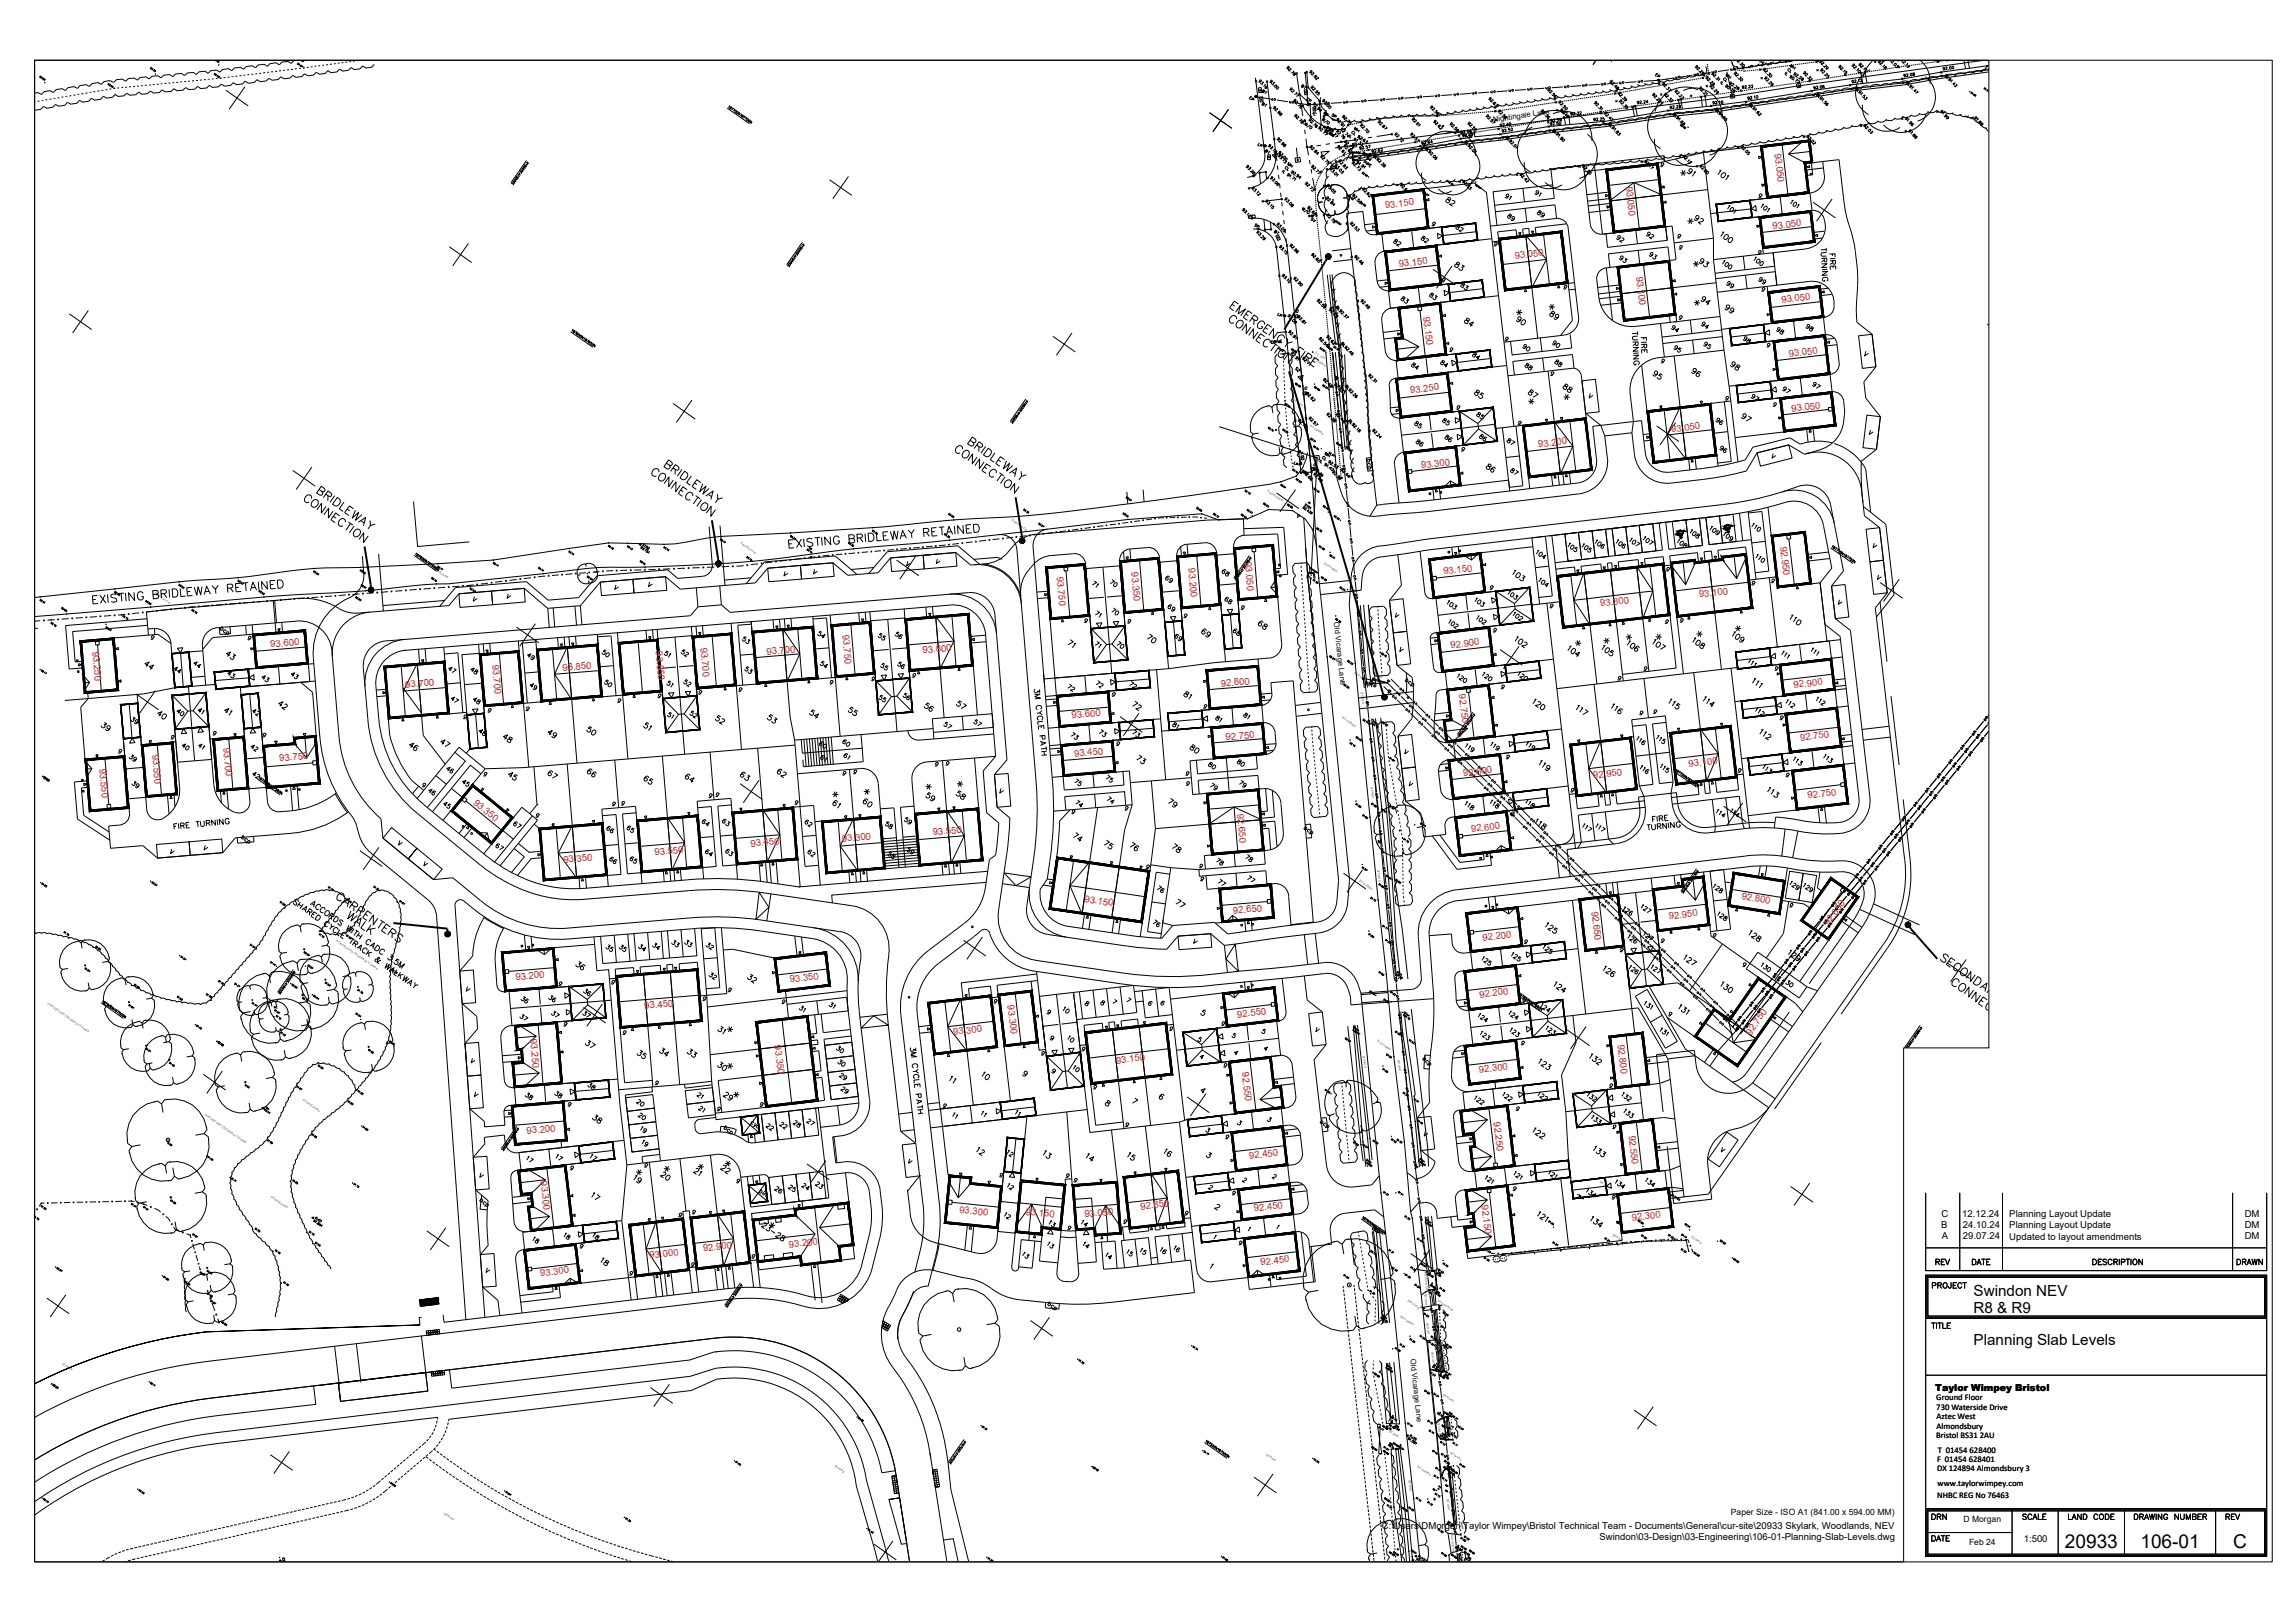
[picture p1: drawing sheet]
<svg xmlns="http://www.w3.org/2000/svg" width="841mm" height="594mm" viewBox="0 0 841 594" stroke-linecap="round" stroke-linejoin="round" font-family="sans-serif">
<defs><g id="words">
<text font-size="7.1" x="528.5" y="76.9">82</text>
<g font-size="7">
<text x="756.7" y="567.2">20933</text>
<text x="784.4" y="567.2">106-01</text>
<text x="818.4" y="567.2">C</text>
</g>
<g font-size="6.6">
<text x="540.8" y="121" transform="rotate(-90 540.8 121)">84</text>
<text x="632.9" y="136.9">98</text>
<text x="539" y="147.1">85</text>
<text x="543.3" y="174.3">86</text>
<text x="460" y="231.8">68</text>
<text x="419.1" y="236.7">70</text>
<text x="444.5" y="234.6" transform="rotate(-90 444.5 234.6)">69</text>
<text x="106.2" y="261.4" transform="rotate(-90 106.2 261.4)">42</text>
<text x="337.6" y="261.8">56</text>
<text x="419.1" y="261.4" transform="rotate(-90 419.1 261.4)">72</text>
<text x="41.3" y="268.8" transform="rotate(-90 41.3 268.8)">39</text>
<text x="266.3" y="266.7" transform="rotate(-90 266.3 266.7)">52</text>
<text x="280.1" y="266">53</text>
<text x="295.6" y="264.2">54</text>
<text x="213.8" y="270.6">50</text>
<text x="415.2" y="280.8">73</text>
<text x="249.8" y="287.9">64</text>
<text x="270.2" y="287.2">63</text>
<text x="288.9" y="286.1" transform="rotate(-90 288.9 286.1)">62</text>
<text x="234.6" y="288.6">65</text>
<text x="349.2" y="293.9">58</text>
<text x="338" y="294.6">59</text>
<text x="426.9" y="296.7">79</text>
<text x="392.3" y="309.4">74</text>
<text x="403.6" y="312.2">75</text>
<text x="412.7" y="312.9">76</text>
<text x="433.6" y="313.6" transform="rotate(-90 433.6 313.6)">78</text>
<text x="272.7" y="361.2">32</text>
<text x="232.1" y="389.1">35</text>
<text x="240.6" y="388.1">34</text>
<text x="250.5" y="388.4">33</text>
<text x="215.9" y="412.7">38</text>
</g>
<g font-size="6.2">
<text x="622.3" y="66" transform="rotate(-90 622.3 66)">91</text>
<text x="532" y="100.2">83</text>
<text x="630.8" y="115.7">99</text>
<text x="604.7" y="140.1">95</text>
<text x="618.8" y="139">96</text>
<text x="637.1" y="155.6">97</text>
<text x="270.9" y="237.1">53</text>
<text x="390.2" y="238.5">71</text>
<text x="81.8" y="242.7">43</text>
<text x="248.4" y="242">52</text>
<text x="51.9" y="246.6">44</text>
<text x="432.5" y="257.2">81</text>
<text x="309.7" y="263.2">55</text>
<text x="349.2" y="260.7">57</text>
<text x="56.8" y="264.6">40</text>
<text x="234.6" y="268.8">51</text>
<text x="183.4" y="273">48</text>
<text x="413.8" y="271.3">73</text>
<text x="148.9" y="276.2">46</text>
<text x="435" y="276.9">80</text>
<text x="214.1" y="285.7">66</text>
<text x="403.9" y="287.9">75</text>
<text x="309" y="297.4" transform="rotate(-90 309 297.4)">61</text>
<text x="315" y="296.7">60</text>
<text x="323.1" y="304.8">58</text>
<text x="444.5" y="318.2">78</text>
<text x="429.7" y="333.4">77</text>
<text x="421.2" y="340.8">76</text>
<text x="237.8" y="349.2">34</text>
<text x="257.5" y="349.2">32</text>
<text x="209.9" y="356.3">36</text>
<text x="258.6" y="360.2">32</text>
<text x="261.8" y="379.9">31</text>
<text x="213.4" y="384.9">37</text>
<text x="305.9" y="391.9">30</text>
<text x="219.1" y="400.4" transform="rotate(-90 219.1 400.4)">38</text>
<text x="202.1" y="403.6">38</text>
<text x="284.3" y="415.6" transform="rotate(-90 284.3 415.6)">22</text>
<text x="356.7" y="424.4">12</text>
<text x="381" y="425.4">13</text>
<text x="430.4" y="424.7" transform="rotate(-90 430.4 424.7)">16</text>
<text x="396.9" y="426.5">14</text>
<text x="412" y="426.2">15</text>
<text x="219.1" y="465">18</text>
</g>
<g font-size="5.7">
<text x="561.3" y="73.4">91</text>
<text x="562" y="80.8">89</text>
<text x="536.9" y="86.4" transform="rotate(-90 536.9 86.4)">82</text>
<text x="591.3" y="90">92</text>
<text x="606.8" y="88.9" transform="rotate(-90 606.8 88.9)">92</text>
<text x="509.4" y="91.4">82</text>
<text x="519.6" y="90.3">82</text>
<text x="592.3" y="97.4">93</text>
<text x="534.1" y="107.2">83</text>
<text x="512.2" y="112.2">83</text>
<text x="522.5" y="111.1">83</text>
<text x="622.3" y="121.7">94</text>
<text x="649.8" y="123.8">98</text>
<text x="660.8" y="122.4">98</text>
<text x="556.7" y="129.8">90</text>
<text x="567.6" y="128.4">90</text>
<text x="612.1" y="130.2">95</text>
<text x="623" y="129.1">95</text>
<text x="637.8" y="127">98</text>
<text x="516.1" y="136.5">84</text>
<text x="526.7" y="135.8">84</text>
<text x="538.3" y="133">84</text>
<text x="557.7" y="136.9">88</text>
<text x="568.7" y="135.5">88</text>
<text x="662.9" y="143.6">97</text>
<text x="539.8" y="154.9">85</text>
<text x="517.2" y="158">85</text>
<text x="527.4" y="157">85</text>
<text x="517.9" y="164.7">86</text>
<text x="528.1" y="163">86</text>
<text x="540.8" y="162.6">86</text>
<text x="446.6" y="212.4">68</text>
<text x="410.3" y="216.3" transform="rotate(-90 410.3 216.3)">70</text>
<text x="406" y="226.5">70</text>
<text x="426.9" y="225.1">69</text>
<text x="447.7" y="222.6">68</text>
<text x="450.5" y="233.9">68</text>
<text x="298.4" y="234.9">54</text>
<text x="320.7" y="235.7">55</text>
<text x="326.7" y="235.3">56</text>
<text x="412.7" y="238.8" transform="rotate(-90 412.7 238.8)">70</text>
<text x="429.3" y="236">69</text>
<text x="219.4" y="241.7">50</text>
<text x="299.5" y="245.9">54</text>
<text x="62.8" y="248">44</text>
<text x="271.6" y="248">53</text>
<text x="321.4" y="246.6">55</text>
<text x="327.7" y="246.2">56</text>
<text x="225.1" y="252.9" transform="rotate(-90 225.1 252.9)">50</text>
<text x="243.1" y="252.9">51</text>
<text x="254" y="252.9" transform="rotate(-90 254 252.9)">52</text>
<text x="329.8" y="257.5">56</text>
<text x="394.8" y="254.7" transform="rotate(-90 394.8 254.7)">72</text>
<text x="405" y="253.3" transform="rotate(-90 405 253.3)">72</text>
<text x="417.3" y="253.6" transform="rotate(-90 417.3 253.6)">72</text>
<text x="63.5" y="263.5">40</text>
<text x="81.1" y="263.2">41</text>
<text x="91.4" y="263.5">42</text>
<text x="320.7" y="258.2">55</text>
<text x="51.5" y="266.3" transform="rotate(-90 51.5 266.3)">39</text>
<text x="243.4" y="264.6">51</text>
<text x="251.5" y="264.2">52</text>
<text x="344.7" y="268.1">57</text>
<text x="160.5" y="274.8">47</text>
<text x="199.7" y="271.3">49</text>
<text x="391.2" y="272">73</text>
<text x="401.5" y="270.9">73</text>
<text x="46.2" y="280.1">39</text>
<text x="95.2" y="276.6" transform="rotate(-90 95.2 276.6)">42</text>
<text x="452.3" y="281.9">80</text>
<text x="185.2" y="286.8">45</text>
<text x="199.7" y="286.1">67</text>
<text x="441.7" y="282.9">80</text>
<text x="47.3" y="289.6">39</text>
<text x="392.6" y="288.9">75</text>
<text x="447" y="290.7" transform="rotate(-90 447 290.7)">79</text>
<text x="453" y="289.6">79</text>
<text x="397.6" y="297" transform="rotate(-90 397.6 297)">74</text>
<text x="409.2" y="295.6" transform="rotate(-90 409.2 295.6)">74</text>
<text x="256.1" y="303.7">64</text>
<text x="263.5" y="303.7">63</text>
<text x="293.9" y="304.1">62</text>
<text x="330.2" y="303">59</text>
<text x="221.2" y="306.2">66</text>
<text x="228.6" y="306.2">65</text>
<text x="226.8" y="317.5" transform="rotate(-90 226.8 317.5)">66</text>
<text x="229.7" y="317.5">65</text>
<text x="264.6" y="314.7">63</text>
<text x="294.9" y="315">62</text>
<text x="324.2" y="315.7">58</text>
<text x="331.3" y="314">59</text>
<text x="455.4" y="316.8">78</text>
<text x="423" y="328.1">76</text>
<text x="445.2" y="325.6">77</text>
<text x="249.8" y="347.8">33</text>
<text x="220.8" y="349.6">35</text>
<text x="225.8" y="349.6">35</text>
<text x="232.8" y="349.6">34</text>
<text x="212.7" y="365.8">36</text>
<text x="189.8" y="368.7">36</text>
<text x="199.7" y="368.3">36</text>
<text x="189.4" y="375">37</text>
<text x="212.4" y="373.9">37</text>
<text x="305.2" y="386.6">30</text>
<text x="306.2" y="396.9">29</text>
<text x="306.9" y="401.8">29</text>
<text x="346.8" y="397.9">11</text>
<text x="358.8" y="396.5">10</text>
<text x="191.2" y="403.9">38</text>
<text x="232.1" y="406.4">20</text>
<text x="232.5" y="411.3">20</text>
<text x="284.3" y="414.9">22</text>
<text x="289.3" y="414.2">28</text>
<text x="233.9" y="421.2">19</text>
<text x="287.5" y="437.8">25</text>
<text x="292.5" y="437.1">24</text>
<text x="215.5" y="440.6">17</text>
<text x="215.9" y="455.4">18</text>
<text x="411.7" y="461.4">15</text>
</g>
<g font-size="5.6">
<text x="723.2" y="474.5">Swindon NEV</text>
<text x="723.2" y="480.9">R8 &amp; R9</text>
<text x="723.2" y="492.8">Planning Slab Levels</text>
</g>
<g font-size="5.3">
<text x="654.8" y="26.8">MH</text>
<text x="494.9" y="49.7">MH</text>
<text x="614.5" y="65.6">*</text>
<text x="550.3" y="74.4">91</text>
<text x="551" y="81.8">89</text>
<text x="617" y="83.3">*</text>
<text x="603.2" y="96">93</text>
<text x="631.5" y="106.5">99</text>
<text x="643.1" y="105.1">99</text>
<text x="619.5" y="113.2">*</text>
<text x="554.2" y="116.8">*</text>
<text x="566.2" y="114.7">*</text>
<text x="611.4" y="122.8">94</text>
<text x="558.8" y="149.2">*</text>
<text x="571.9" y="147.8">*</text>
<text x="640.6" y="147.8">97</text>
<text x="651.9" y="145">97</text>
<text x="627.6" y="156.6">96</text>
<text x="551" y="164">87</text>
<text x="629" y="166.9">96</text>
<text x="552.4" y="175">87</text>
<text x="425.8" y="214.5">69</text>
<text x="399" y="216.3">71</text>
<text x="400" y="227.2">71</text>
<text x="634.6" y="232.5">*</text>
<text x="404.3" y="238.5" transform="rotate(-90 404.3 238.5)">71</text>
<text x="586.3" y="237.1">*</text>
<text x="594.4" y="235.7">*</text>
<text x="605.4" y="235.7">*</text>
<text x="620.5" y="234.6">*</text>
<text x="69.8" y="245.9">44</text>
<text x="192.3" y="242.7">49</text>
<text x="246.6" y="242" transform="rotate(-90 246.6 242)">51</text>
<text x="82.2" y="249.4">43</text>
<text x="94.9" y="250.8">43</text>
<text x="105.5" y="249.8">43</text>
<text x="163.3" y="247.6">47</text>
<text x="171.4" y="248">48</text>
<text x="193" y="253.6">49</text>
<text x="71.6" y="262.8">41</text>
<text x="164" y="258.6">47</text>
<text x="172.2" y="258.9">48</text>
<text x="355.6" y="267.1">57</text>
<text x="428.6" y="268.1">81</text>
<text x="444.1" y="265.6">81</text>
<text x="454.4" y="264.6">81</text>
<text x="65.6" y="275.9">40</text>
<text x="75.8" y="275.9" transform="rotate(-90 75.8 275.9)">41</text>
<text x="174.3" y="270.6">48</text>
<text x="299.2" y="275.2">60</text>
<text x="307.6" y="274.5">60</text>
<text x="303.7" y="280.1" transform="rotate(-90 303.7 280.1)">61</text>
<text x="308" y="279.4">61</text>
<text x="91.4" y="286.5">42</text>
<text x="162.6" y="284.3">46</text>
<text x="168.3" y="289.3">45</text>
<text x="303.7" y="293.2">*</text>
<text x="161.6" y="297.4">45</text>
<text x="187" y="304.4">67</text>
<text x="180.6" y="312.6">67</text>
<text x="257.2" y="314.7">64</text>
<text x="455.8" y="324.2">77</text>
<text x="291.7" y="371.8">31</text>
<text x="306.9" y="370.8" transform="rotate(-90 306.9 370.8)">31</text>
<text x="200.7" y="373.6">37</text>
<text x="388.4" y="372.2">10</text>
<text x="390.2" y="382.8">10</text>
<text x="265.3" y="392.6">*</text>
<text x="391.9" y="393.7">10</text>
<text x="254" y="403.6">21</text>
<text x="267.4" y="403.2">*</text>
<text x="254.7" y="408.5">21</text>
<text x="294.2" y="413.1">27</text>
<text x="237.8" y="416.3" transform="rotate(-90 237.8 416.3)">19</text>
<text x="372.2" y="425.1" transform="rotate(-90 372.2 425.1)">12</text>
<text x="191.9" y="426.9">17</text>
<text x="202.5" y="426.2">17</text>
<text x="215.2" y="426.2">17</text>
<text x="242" y="430.4">*</text>
<text x="254.4" y="429.7">*</text>
<text x="297.4" y="436.4">23</text>
<text x="372.2" y="437.1" transform="rotate(-90 372.2 437.1)">12</text>
<text x="282.6" y="438.1">26</text>
<text x="371.1" y="448" transform="rotate(-90 371.1 448)">12</text>
<text x="205.3" y="455.1">18</text>
<text x="383.1" y="450.5">13</text>
<text x="395.1" y="450.5">14</text>
<text x="194" y="456.5">18</text>
<text x="382.8" y="458.3">13</text>
<text x="400" y="458.6" transform="rotate(-90 400 458.6)">14</text>
<text x="416.6" y="460.7">15</text>
<text x="424" y="460.4">16</text>
<text x="433.2" y="459.7" transform="rotate(-90 433.2 459.7)">16</text>
<text x="373.6" y="462.1">13</text>
<text x="408.2" y="462.5" transform="rotate(-90 408.2 462.5)">14</text>
<text x="708" y="464.6">REV</text>
<text x="721.4" y="464.6">DATE</text>
<text x="818.4" y="464.6">DRAWN</text>
<text x="707" y="473.1">PROJECT</text>
<text x="706.6" y="557.7">DRN</text>
<text x="740.1" y="557.7">SCALE</text>
<text x="756.7" y="557.7">LAND CODE</text>
<text x="781" y="557.7">DRAWING NUMBER</text>
<text x="814.6" y="557.7">REV</text>
</g>
<g font-size="4.9">
<text x="631.1" y="30">MH</text>
<text x="475.5" y="33.9">BT</text>
<text x="470.6" y="62.4">MH</text>
<text x="469.5" y="87.1" transform="rotate(-90 469.5 87.1)">BT</text>
<text x="619.1" y="98.8">*</text>
<text x="473.4" y="137.6">S2</text>
<text x="484.4" y="168.6">MH</text>
<text x="503.4" y="173.2" transform="rotate(-90 503.4 173.2)">bcp</text>
<text x="315.4" y="292.1">*</text>
<text x="436" y="346.8">V</text>
<text x="450.1" y="381.4">5</text>
<text x="373.6" y="395.5">9</text>
<text x="413.8" y="405.3">7</text>
<text x="423.7" y="403.9">6</text>
<text x="351.7" y="411" transform="rotate(-90 351.7 411)">11</text>
<text x="362.3" y="410.3" transform="rotate(-90 362.3 410.3)">11</text>
<text x="370.8" y="409.9">11</text>
<text x="440.6" y="415.9">3</text>
<text x="441" y="425.1">3</text>
<text x="231.8" y="431.4">*</text>
<text x="264.2" y="428.3">*</text>
<text x="280.5" y="450.8">*</text>
<text x="706.6" y="565.5">DATE</text>
</g>
<g font-size="4.4">
<text x="461.1" y="35.6">BT</text>
<text x="461.1" y="40.2">BT</text>
<text x="477.7" y="38.5">EP</text>
<text x="459.7" y="55">LP</text>
<text x="462.1" y="57.5">BT</text>
<text x="607.1" y="62.1">g</text>
<text x="643.1" y="73.7">g</text>
<text x="479.1" y="82.5">SV</text>
<text x="523.5" y="84">g</text>
<text x="613.5" y="88.5">g</text>
<text x="546.1" y="91.4">g</text>
<text x="614.2" y="92.4">g</text>
<text x="527" y="104.4">g</text>
<text x="467.1" y="117.1">LP</text>
<text x="550.3" y="125.9">g</text>
<text x="529.9" y="130.2">g</text>
<text x="646.3" y="128.4">g</text>
<text x="607.5" y="134.1">g</text>
<text x="648.4" y="150.3">g</text>
<text x="554.9" y="157">g</text>
<text x="474.5" y="167.6">BT</text>
<text x="534.1" y="166.5">g</text>
<text x="286.1" y="212">V</text>
<text x="297" y="211.3">V</text>
<text x="609.2" y="210.3">g</text>
<text x="640.6" y="215.5">g</text>
<text x="647.7" y="214.8">g</text>
<text x="224" y="217">V</text>
<text x="432.5" y="227.5">g</text>
<text x="510.1" y="227.2">V</text>
<text x="566.6" y="224">g</text>
<text x="396.2" y="229.3">g</text>
<text x="412" y="229.7">g</text>
<text x="608.9" y="229.7">g</text>
<text x="54" y="235.3">g</text>
<text x="89.6" y="235.7">g</text>
<text x="302.7" y="251.9">g</text>
<text x="591.6" y="250.5">g</text>
<text x="239.9" y="256.8">g</text>
<text x="254.7" y="255.4">g</text>
<text x="177.4" y="262.1">g</text>
<text x="191.6" y="261.4">g</text>
<text x="225.1" y="258.6">g</text>
<text x="604.7" y="262.5">g</text>
<text x="168.6" y="264.6">g</text>
<text x="650.9" y="264.9">g</text>
<text x="61.4" y="272">g</text>
<text x="94.9" y="271.3">g</text>
<text x="407.8" y="274.5">g</text>
<text x="345.4" y="281.5">g</text>
<text x="550.7" y="279">g</text>
<text x="176" y="285.4">g</text>
<text x="307.6" y="285">g</text>
<text x="311.5" y="284.7">g</text>
<text x="433.2" y="285.4">g</text>
<text x="153.5" y="289.6">g</text>
<text x="261.1" y="292.8">g</text>
<text x="223" y="296.3">g</text>
<text x="226.5" y="296.3">g</text>
<text x="411" y="298.1">g</text>
<text x="195.1" y="300.6">g</text>
<text x="154.2" y="318.2">V</text>
<text x="418.7" y="319.6">g</text>
<text x="438.1" y="319.3">g</text>
<text x="557.4" y="346.8">g</text>
<text x="607.5" y="346.4">g</text>
<text x="626.5" y="344.7">g</text>
<text x="203.6" y="362.3">g</text>
<text x="256.1" y="367.6">g</text>
<text x="406.4" y="368.7">7</text>
<text x="419.5" y="369.4">6</text>
<text x="424" y="369.4">6</text>
<text x="556.7" y="368.3">g</text>
<text x="205.3" y="377.1">g</text>
<text x="382.4" y="372.5">9</text>
<text x="446.3" y="376.8">g</text>
<text x="427.2" y="378.5">g</text>
<text x="380.3" y="387.7">g</text>
<text x="395.1" y="386.3">g</text>
<text x="238.8" y="398.6">g</text>
<text x="399.3" y="400">g</text>
<text x="438.9" y="401.5">4</text>
<text x="588.4" y="399.7">g</text>
<text x="206.7" y="406.4">g</text>
<text x="277.3" y="406.4">g</text>
<text x="261.4" y="408.2">g</text>
<text x="452.3" y="413.1">3</text>
<text x="629.7" y="423">V</text>
<text x="234.9" y="428.6">g</text>
<text x="331.6" y="427.2">V</text>
<text x="365.1" y="432.5">g</text>
<text x="553.2" y="437.4">g</text>
<text x="247.3" y="447">g</text>
<text x="410.3" y="449.4">g</text>
<text x="432.9" y="446.3">g</text>
<text x="211.3" y="458.3">g</text>
<text x="452.6" y="457.2">g</text>
<text x="176.7" y="467.1">V</text>
<text x="251.9" y="465">g</text>
<text x="274.1" y="462.1">g</text>
</g>
<g font-size="4">
<text x="605.4" y="29.3">EP</text>
<text x="456.5" y="37.7">EP</text>
<text x="479.8" y="43.4">IC</text>
<text x="486.8" y="44.1">SP</text>
<text x="487.2" y="63.1">SP</text>
<text x="458.6" y="84.3">SP</text>
<text x="472.7" y="171.4">LP</text>
<text x="269.5" y="254.4">g</text>
<text x="552.4" y="299.9">g</text>
<text x="503.8" y="310.1">RS</text>
<text x="285.4" y="368.7">g</text>
<text x="462.1" y="385.9">4</text>
<text x="229.3" y="468.1">g</text>
<text x="531.6" y="545.7" transform="rotate(-90 531.6 545.7)">VM</text>
</g>
<g font-size="3.5" fill="#f00">
<text x="650.3" y="56.3" transform="rotate(83 650.3 56.3)">93.050</text>
<text x="595.8" y="68.5" transform="rotate(83 595.8 68.5)">93.050</text>
<text x="507.7" y="76.3" transform="rotate(-7 507.7 76.3)">93.150</text>
<text x="649.7" y="84" transform="rotate(-7 649.7 84)">93.050</text>
<text x="555.2" y="94.8" transform="rotate(-7 555.2 94.8)">93.050</text>
<text x="512.7" y="97.8" transform="rotate(-7 512.7 97.8)">93.150</text>
<text x="599.6" y="101.3" transform="rotate(83 599.6 101.3)">93.100</text>
<text x="652.9" y="110.9" transform="rotate(-7 652.9 110.9)">93.050</text>
<text x="521.6" y="115.9" transform="rotate(83 521.6 115.9)">93.150</text>
<text x="655.6" y="130.7" transform="rotate(-7 655.6 130.7)">93.050</text>
<text x="516.9" y="144" transform="rotate(-7 516.9 144)">93.250</text>
<text x="656.7" y="150.8" transform="rotate(-7 656.7 150.8)">93.050</text>
<text x="612.5" y="158.3" transform="rotate(-7 612.5 158.3)">93.050</text>
<text x="563.8" y="163.8" transform="rotate(-7 563.8 163.8)">93.200</text>
<text x="520.9" y="171.5" transform="rotate(-7 520.9 171.5)">93.300</text>
<text x="652.4" y="200.3" transform="rotate(83 652.4 200.3)">92.950</text>
<text x="414.6" y="209.6" transform="rotate(85 414.6 209.6)">93.350</text>
<text x="435.5" y="208.2" transform="rotate(85 435.5 208.2)">93.200</text>
<text x="456.2" y="205.8" transform="rotate(85 456.2 205.8)">93.050</text>
<text x="387.3" y="211.3" transform="rotate(85 387.3 211.3)">93.750</text>
<text x="529.1" y="210.3" transform="rotate(-7 529.1 210.3)">93.150</text>
<text x="622.8" y="218.8" transform="rotate(-7 622.8 218.8)">93.100</text>
<text x="586.5" y="222.1" transform="rotate(-7 586.5 222.1)">93.300</text>
<text x="308.8" y="232.6" transform="rotate(85 308.8 232.6)">93.750</text>
<text x="33.9" y="238.7" transform="rotate(85 33.9 238.7)">93.250</text>
<text x="99.2" y="237.1" transform="rotate(-5 99.2 237.1)">93.600</text>
<text x="240.4" y="238.6" transform="rotate(85 240.4 238.6)">93.850</text>
<text x="256.7" y="237.3" transform="rotate(85 256.7 237.3)">93.700</text>
<text x="281" y="239.8" transform="rotate(-5 281 239.8)">93.700</text>
<text x="338.2" y="239.3" transform="rotate(-5 338.2 239.3)">93.800</text>
<text x="531.7" y="237.4" transform="rotate(-7 531.7 237.4)">92.900</text>
<text x="180.5" y="243.6" transform="rotate(85 180.5 243.6)">93.700</text>
<text x="206.2" y="245.6" transform="rotate(-5 206.2 245.6)">93.850</text>
<text x="148.6" y="251.9" transform="rotate(-5 148.6 251.9)">93.700</text>
<text x="447.5" y="251.5" transform="rotate(-5 447.5 251.5)">92.800</text>
<text x="534.6" y="254.4" transform="rotate(83 534.6 254.4)">92.750</text>
<text x="657.4" y="252" transform="rotate(-7 657.4 252)">92.900</text>
<text x="392.8" y="263" transform="rotate(-5 392.8 263)">93.600</text>
<text x="81.9" y="273.8" transform="rotate(85 81.9 273.8)">93.700</text>
<text x="449.2" y="271.2" transform="rotate(-5 449.2 271.2)">92.750</text>
<text x="659.8" y="271.2" transform="rotate(-7 659.8 271.2)">92.750</text>
<text x="36.5" y="281.6" transform="rotate(85 36.5 281.6)">93.550</text>
<text x="55.8" y="276.5" transform="rotate(85 55.8 276.5)">93.550</text>
<text x="102.4" y="278.9" transform="rotate(-5 102.4 278.9)">93.750</text>
<text x="393.7" y="277.1" transform="rotate(-5 393.7 277.1)">93.450</text>
<text x="618.9" y="280.9" transform="rotate(-7 618.9 280.9)">93.100</text>
<text x="536.3" y="284.3" transform="rotate(-7 536.3 284.3)">92.600</text>
<text x="584" y="285" transform="rotate(-7 584 285)">92.950</text>
<text x="662.5" y="292.4" transform="rotate(-7 662.5 292.4)">92.750</text>
<text x="173.2" y="294.3" transform="rotate(39 173.2 294.3)">93.350</text>
<text x="453.4" y="298.1" transform="rotate(85 453.4 298.1)">92.650</text>
<text x="341.9" y="305.9" transform="rotate(-5 341.9 305.9)">93.550</text>
<text x="539.2" y="304.8" transform="rotate(-7 539.2 304.8)">92.600</text>
<text x="275.1" y="310.1" transform="rotate(-5 275.1 310.1)">93.450</text>
<text x="308.6" y="308.4" transform="rotate(-5 308.6 308.4)">93.300</text>
<text x="206.6" y="316" transform="rotate(-5 206.6 316)">93.350</text>
<text x="239.9" y="313.2" transform="rotate(-5 239.9 313.2)">93.550</text>
<text x="638.2" y="329.3" transform="rotate(9 638.2 329.3)">92.800</text>
<text x="397.3" y="330.3" transform="rotate(8 397.3 330.3)">93.150</text>
<text x="451.9" y="334.6" transform="rotate(-5 451.9 334.6)">92.650</text>
<text x="583.2" y="333.9" transform="rotate(83 583.2 333.9)">92.650</text>
<text x="611.7" y="336.6" transform="rotate(-7 611.7 336.6)">92.950</text>
<text x="670.2" y="339.3" transform="rotate(-55 670.2 339.3)">92.650</text>
<text x="543.4" y="344.6" transform="rotate(-7 543.4 344.6)">92.200</text>
<text x="189" y="358.9" transform="rotate(-5 189 358.9)">93.200</text>
<text x="289.6" y="359.8" transform="rotate(-7 289.6 359.8)">93.350</text>
<text x="542.3" y="365.4" transform="rotate(-7 542.3 365.4)">92.200</text>
<text x="236.2" y="369.4" transform="rotate(-5 236.2 369.4)">93.450</text>
<text x="369.3" y="368.3" transform="rotate(83 369.3 368.3)">93.300</text>
<text x="453.5" y="372.7" transform="rotate(-7 453.5 372.7)">92.550</text>
<text x="194.3" y="380.6" transform="rotate(85 194.3 380.6)">93.250</text>
<text x="283.9" y="382.9" transform="rotate(83 283.9 382.9)">93.350</text>
<text x="349.4" y="379.1" transform="rotate(-7 349.4 379.1)">93.300</text>
<text x="592.8" y="382.7" transform="rotate(83 592.8 382.7)">92.800</text>
<text x="641.5" y="379.3" transform="rotate(-55 641.5 379.3)">92.750</text>
<text x="409.1" y="389.6" transform="rotate(-7 409.1 389.6)">93.150</text>
<text x="455.2" y="392.8" transform="rotate(83 455.2 392.8)">92.550</text>
<text x="542.1" y="392.9" transform="rotate(-7 542.1 392.9)">92.300</text>
<text x="547.3" y="411.1" transform="rotate(83 547.3 411.1)">92.250</text>
<text x="193.1" y="415.3" transform="rotate(-5 193.1 415.3)">93.200</text>
<text x="596.8" y="416" transform="rotate(83 596.8 416)">92.550</text>
<text x="457.9" y="424.4" transform="rotate(-7 457.9 424.4)">92.450</text>
<text x="198.1" y="432.7" transform="rotate(83 198.1 432.7)">93.300</text>
<text x="418.1" y="443" transform="rotate(-7 418.1 443)">92.850</text>
<text x="459.6" y="443.7" transform="rotate(-7 459.6 443.7)">92.450</text>
<text x="543" y="441.5" transform="rotate(83 543 441.5)">92.150</text>
<text x="351.4" y="444.3" transform="rotate(6 351.4 444.3)">93.300</text>
<text x="375.8" y="444.9" transform="rotate(6 375.8 444.9)">93.150</text>
<text x="397.5" y="445.8" transform="rotate(-4 397.5 445.8)">93.050</text>
<text x="598.1" y="447.2" transform="rotate(-7 598.1 447.2)">92.300</text>
<text x="238.2" y="460.9" transform="rotate(-7 238.2 460.9)">93.000</text>
<text x="257.8" y="458.4" transform="rotate(-7 257.8 458.4)">92.900</text>
<text x="289.2" y="457" transform="rotate(-7 289.2 457)">93.200</text>
<text x="198.1" y="467.4" transform="rotate(-7 198.1 467.4)">93.300</text>
<text x="462.1" y="463.4" transform="rotate(-7 462.1 463.4)">92.450</text>
</g>
<g font-size="3.5">
<text x="491.1" y="140.1" transform="rotate(-90 491.1 140.1)">EP</text>
<text x="480.1" y="171.8">G</text>
<text x="474.1" y="190.5">FP</text>
<text x="499.2" y="251.5">EP</text>
<text x="506.9" y="250.8">EP</text>
<text x="510.5" y="254.7" transform="rotate(-90 510.5 254.7)">EP</text>
<text x="635" y="378.2">EP</text>
<text x="520.3" y="429" transform="rotate(-90 520.3 429)">EP</text>
<text x="711.4" y="449.8">B</text>
<text x="711.5" y="445.6">C</text>
<text x="719.1" y="445.6">12.12.24</text>
<text x="719.4" y="449.8">24.10.24</text>
<text x="736.3" y="445.7">Planning Layout Update</text>
<text x="736.3" y="449.9">Planning Layout Update</text>
<text x="822.6" y="445.6">DM</text>
<text x="822.6" y="449.8">DM</text>
<text x="711.7" y="454">A</text>
<text x="719.4" y="454">29.07.24</text>
<text x="736.3" y="454.1">Updated to layout amendments</text>
<text x="822.6" y="454">DM</text>
<text x="525.3" y="467.8" transform="rotate(-90 525.3 467.8)">IL</text>
<text x="709.2" y="509.3">Taylor Wimpey Bristol</text>
<text x="527.8" y="518.9">EP</text>
<text x="530.9" y="524.2">IL</text>
<text x="532.7" y="539" transform="rotate(-90 532.7 539)">IL</text>
<text x="523.9" y="547.2">SV</text>
<text x="531.3" y="547.9" transform="rotate(-90 531.3 547.9)">VM</text>
<text x="506.4" y="559.9">C:\Users\DMorgan\Taylor Wimpey\Bristol Technical Team - Documents\General\cur-site\20933 Skylark, Woodlands, NEV</text>
<text x="586.1" y="564.1">Swindon\03-Design\03-Engineering\106-01-Planning-Slab-Levels.dwg</text>
<text x="741.6" y="564.6">1:500</text>
</g>
<g font-size="3.2">
<text x="709.6" y="512.9">Ground Floor</text>
<text x="709.6" y="516.4">730 Waterside Drive</text>
<text x="709.7" y="519.7">Aztec West</text>
<text x="709.5" y="526.7">Bristol BS31 2AU</text>
<text x="709.7" y="523.2">Almondsbury</text>
<text x="710.1" y="532">T 01454 628400</text>
<text x="709.9" y="535.4">F 01454 628401</text>
<text x="709.9" y="538.9">DX 124894 Almondsbury 3</text>
<text x="710" y="544.1">www.taylorwimpey.com</text>
<text x="709.9" y="548.8">NHBC REG No 76463</text>
</g>
<g font-size="3.1">
<text x="526" y="471.7" transform="rotate(-90 526 471.7)">IL</text>
<text x="529.2" y="504.8" transform="rotate(-90 529.2 504.8)">IL</text>
<text x="511.5" y="520.3" transform="rotate(-90 511.5 520.3)">IL</text>
<text x="528.8" y="518.9" transform="rotate(-90 528.8 518.9)">IL</text>
<text x="534.1" y="526.7" transform="rotate(-90 534.1 526.7)">IL</text>
<text x="514.3" y="530.9" transform="rotate(-90 514.3 530.9)">IL</text>
<text x="634.3" y="555">Paper Size - ISO A1 (841.00 x 594.00 MM)</text>
<text x="719.5" y="557.4">D Morgan</text>
<text x="535.5" y="567.6" transform="rotate(-90 535.5 567.6)">IL</text>
<text x="721.6" y="565.9">Feb 24</text>
</g>
<g font-size="2.8">
<text x="547.3" y="44.8" transform="rotate(-8 547.3 44.8)">Nightingale Lane</text>
<text x="488.8" y="227.9" transform="rotate(84 488.8 227.9)">Old Vicarage Lane</text>
<text x="516.8" y="497.8" transform="rotate(84 516.8 497.8)">Old Vicarage Lane</text>
</g>
<g font-size="1.4">
<text x="480.9" y="131.1" transform="rotate(35 480.9 131.1)">bitumen</text>
<text x="481.7" y="129.4" transform="rotate(35 481.7 129.4)">92.69</text>
<text x="473.8" y="146.5" transform="rotate(35 473.8 146.5)">grass</text>
<text x="488.6" y="145.7" transform="rotate(84 488.6 145.7)">grass</text>
<text x="480" y="156" transform="rotate(35 480 156)">bitumen</text>
<text x="464.4" y="179.9" transform="rotate(35 464.4 179.9)">hardcore</text>
<text x="370.7" y="190.6" transform="rotate(35 370.7 190.6)">hardcore</text>
<text x="271.3" y="199" transform="rotate(35 271.3 199)">hardcore</text>
<text x="158.6" y="208.1" transform="rotate(35 158.6 208.1)">hardcore</text>
<text x="485.1" y="206.4" transform="rotate(35 485.1 206.4)">bitumen</text>
<text x="56.6" y="217.3" transform="rotate(35 56.6 217.3)">hardcore</text>
<text x="496.1" y="246.4" transform="rotate(35 496.1 246.4)">stay</text>
<text x="503.6" y="246.6" transform="rotate(35 503.6 246.6)">stay</text>
<text x="499" y="253.6" transform="rotate(84 499 253.6)">grass</text>
<text x="491.9" y="263" transform="rotate(35 491.9 263)">bitumen</text>
<text x="502.5" y="288.3" transform="rotate(84 502.5 288.3)">grass</text>
<text x="498.1" y="322.7" transform="rotate(35 498.1 322.7)">bitumen</text>
<text x="504.9" y="318.8" transform="rotate(84 504.9 318.8)">grass</text>
<text x="123.1" y="344.7" transform="rotate(35 123.1 344.7)">overgrown/bushes/trees</text>
<text x="17.3" y="367.6" transform="rotate(35 17.3 367.6)">overgrown/bushes/trees</text>
<text x="504.7" y="381.4" transform="rotate(35 504.7 381.4)">bitumen</text>
<text x="499.6" y="386.9" transform="rotate(84 499.6 386.9)">grass</text>
<text x="512.3" y="388.3" transform="rotate(84 512.3 388.3)">grass</text>
<text x="110.9" y="402.9" transform="rotate(35 110.9 402.9)">overgrown</text>
<text x="74.9" y="408.3" transform="rotate(35 74.9 408.3)">overgrown/bushes/trees</text>
<text x="586.1" y="432.9" transform="rotate(35 586.1 432.9)">soil</text>
<text x="99.1" y="438.4" transform="rotate(35 99.1 438.4)">overgrown</text>
<text x="590.9" y="452.2" transform="rotate(35 590.9 452.2)">grass</text>
<text x="619.9" y="453.2" transform="rotate(35 619.9 453.2)">grass</text>
<text x="522" y="465.9" transform="rotate(84 522 465.9)">concrete</text>
<text x="522.1" y="473.9" transform="rotate(84 522.1 473.9)">grass</text>
<text x="515.9" y="476.5" transform="rotate(35 515.9 476.5)">paving</text>
<text x="526.9" y="476.5" transform="rotate(35 526.9 476.5)">concrete</text>
<text x="513.1" y="482.2" transform="rotate(35 513.1 482.2)">bitumen</text>
<text x="522.8" y="484.5" transform="rotate(84 522.8 484.5)">grass</text>
<text x="524.7" y="495.1" transform="rotate(84 524.7 495.1)">grass</text>
<text x="22.9" y="499.7" transform="rotate(35 22.9 499.7)">grass</text>
<text x="528.7" y="510.8" transform="rotate(35 528.7 510.8)">gravel</text>
<text x="527" y="521.3" transform="rotate(84 527 521.3)">grass</text>
<text x="508.9" y="524.1" transform="rotate(35 508.9 524.1)">grass</text>
<text x="463.9" y="532.8" transform="rotate(35 463.9 532.8)">grass</text>
<text x="531.4" y="532.1" transform="rotate(35 531.4 532.1)">gravel</text>
<text x="305.9" y="537.1" transform="rotate(35 305.9 537.1)">grass</text>
<text x="519.4" y="537.3" transform="rotate(35 519.4 537.3)">bitumen</text>
<text x="516.4" y="542.1" transform="rotate(84 516.4 542.1)">grass</text>
<text x="530.3" y="549" transform="rotate(84 530.3 549)">grass</text>
<text x="162.7" y="554.4" transform="rotate(35 162.7 554.4)">grass</text>
<text x="531.7" y="561.8" transform="rotate(84 531.7 561.8)">concrete</text>
</g>
</g></defs>
<!-- layer: Brookbanks-S38-Primary-Street|BCL_future phase -->
<g fill="none" stroke="#000" stroke-width=".37">
<path d="M492.2 471.1l.1 .7M492.4 472.3v1M492.5 473.8l.1 .9M492.7 475.2l.1 1.1M492.9 476.7l.1 1M493 478.3l.1 .9M493.2 479.7l.1 1M496.2 470.6l.1 .8M496.3 471.9l.1 .9M496.5 473.3l.1 1.1M496.7 474.8l.1 1M496.9 476.3v1"/>
<path d="M497 477.8l.1 1M497.2 479.3l.1 1M493.3 481.2l.2 1M493.5 482.7l.1 1M493.7 484.2l.1 1M493.8 485.7l.2 1M494 487.2l.1 1M494.2 488.7l.1 1M494.4 490.1l.1 1.1M494.5 491.7l.2 .9M494.7 493.2l.1 .9M494.9 494.6l.1 1"/>
<path d="M495 496.1l.2 1M495.2 497.6l.1 1M495.4 499.1l.1 1M497.3 480.8l.1 1M497.5 482.3l.1 1M497.7 483.8l.1 1M497.8 485.3l.2 1M498 486.8l.1 .9M498.2 488.2l.1 1.1M498.3 489.7l.2 1M498.5 491.3l.1 .9M498.7 492.7l.1 1"/>
<path d="M498.8 494.2l.2 1M499 495.7l.1 1M499.2 497.2l.1 1M499.3 498.7l.2 1M160.4 519.1l-.1 .8M164.5 519.8l-.1 .7M495.5 500.6l.2 1M495.7 502.1l.1 1M495.9 503.6l.1 1M496 505.1l.1 1M496.2 506.6l.1 .9M496.4 508.1l.1 .9"/>
<path d="M496.6 509.5v1.1M496.7 511l.1 1M496.9 512.5l.1 1M497 514l.1 1M497.2 515.5l.1 1M497.4 517l.1 1M497.5 518.5l.2 1M497.7 520l.1 1M499.5 500.2l.1 1M499.7 501.7l.1 1M499.9 503.1v1.1M500 504.7l.1 .9"/>
<path d="M500.2 506.2l.1 .9M500.4 507.6l.1 1M500.5 509.1l.1 1M500.7 510.6l.1 1M500.8 512.1l.2 1M501 513.6l.1 1M501.2 515.1l.1 1M501.3 516.6l.2 1M501.5 518l.1 1.1M501.7 519.6l.1 .9M142.9 539.4l-.8 .7M144 538.5l-.8 .6"/>
<path d="M145.1 537.5l-.7 .7M146.3 536.5l-.8 .7M147.4 535.5l-.7 .7M148.6 534.6l-.8 .6M148.9 539.6l-.8 .6M149.7 533.6l-.7 .7M150 538.6l-.7 .6M150.9 532.6l-.8 .7M151.2 537.6l-.8 .6M152 531.6l-.8 .7M152.3 536.6l-.8 .7M153.1 530.7l-.8 .6"/>
<path d="M153.4 535.7l-.7 .6M154.2 529.7l-.7 .7M154.6 534.7l-.8 .6M155.7 533.7l-.7 .6M156 533.5l1 .7M156 528.2l-1.4 1.2M156.9 532.7l-.8 .7M157 527.1l-.6 .7M157.3 534.5l.8 .6M157.9 525.9l-.6 .8M158.5 531.3l-1.2 1.1M158.6 535.4l.8 .6"/>
<path d="M158.7 524.6l-.5 .9M159 530.8l.7 .4M159.4 523.3l-.5 .9M159.6 530.2l-.7 .8M159.8 536.3l.8 .6M159.9 521.9l-.4 .9M160 531.5l.9 .6M160.2 520.4l-.2 .9M160.5 529.1l-.6 .8M160.9 537.2l.9 .6M161.3 532.4l.8 .6M161.4 527.9l-.6 .8"/>
<path d="M162.2 538.1l.8 .5M162.2 526.6l-.5 .8M162.5 533.3l.8 .6M162.9 525.2l-.5 .9M163.4 538.9l.8 .6M163.4 523.8l-.3 1M163.7 534.2l.8 .6M163.9 522.4l-.3 1M164.3 521l-.3 .9M164.6 539.8l.9 .6M164.9 535.1l.8 .6M166.1 536l.8 .5"/>
<path d="M167.4 536.8l.8 .6M168.6 537.7l.8 .5M169.8 538.5l.9 .5M171.1 539.3l.8 .6M497.9 521.5l.1 .9M498 523l.2 1M498.2 524.4l.1 1.1M498.4 525.9l.1 1M498.5 527.4l.2 1M498.7 528.9l.1 1M498.9 530.4l.1 1M499.1 531.9v1"/>
<path d="M499.2 533.4l.1 1M499.4 534.9l.1 1M499.6 536.4v1M499.7 537.9l.1 1M499.9 539.3l.1 1.1M501.8 521.1l.2 .9M502 522.5l.1 1.1M502.2 524l.1 1M502.4 525.5l.1 1M502.5 527l.2 1M502.7 528.5l.1 1M502.9 530l.1 1"/>
<path d="M503 531.5l.1 1M503.2 533l.1 1M503.4 534.5l.1 .9M503.5 536l.1 1M503.7 537.4l.1 1.1M503.9 538.9l.1 1M80.9 559.7l-.9 .3M82.4 559.4l-1 .2M83.8 559.1l-.9 .2M85.3 558.7l-.9 .2M86.8 558.4l-1 .2M88.3 558.1l-1 .2"/>
<path d="M89.7 557.7l-1 .2M91.2 557.4l-1 .2M92.6 557l-1 .2M94.1 556.7l-1 .3M95.6 556.4l-1 .2M97 556l-1 .3M97.9 560l-1 .2M98.5 555.7l-1 .2M99.4 559.6l-1 .2M99.9 555.4l-.9 .2M100.8 559.3l-.9 .2M101.4 555l-1 .3"/>
<path d="M102.3 558.9l-1 .3M102.9 554.7l-1 .2M103.7 558.6l-.9 .2M104.3 554.4l-.9 .2M105.2 558.3l-.9 .2M105.8 554l-1 .2M106.7 557.9l-1 .3M107.3 553.7l-1 .2M108.1 557.6l-.9 .2M108.7 553.4l-1 .2M109.6 557.2l-1 .3M110.2 553l-1 .3"/>
<path d="M111.1 557l-1 .2M111.7 552.7l-1.1 .2M112.6 556.6l-1 .2M113.1 552.4l-1 .2M114 556.3l-1 .2M114.6 552l-1 .3M115.5 555.9l-1 .2M116 551.7l-1 .2M116.9 555.6l-1 .2M117.5 551.4l-1 .2M118.4 555.3l-1 .2M118.9 551l-.9 .2"/>
<path d="M119.8 554.9l-.9 .2M120.4 550.7l-.9 .2M121.3 554.6l-1 .2M121.9 550.3l-1 .3M122.8 554.2l-1 .3M123.3 550l-.9 .3M124.2 553.9l-.9 .3M124.8 549.7l-1 .2M125.7 553.6l-1 .2M126.8 549.2l-1.5 .4M127.9 553.1l-1.7 .4M128.3 548.8l-1 .3"/>
<path d="M129.4 552.6l-1 .3M129.7 548.3l-1 .3M130.8 552.2l-1 .3M131 547.7l-.9 .4M132.2 551.6l-1 .4M132.4 547.1l-.9 .5M133.5 551l-.9 .4M133.8 546.4l-.9 .5M134.9 550.3l-.9 .5M135 545.6l-.8 .6M136.2 549.6l-.9 .5M136.3 544.8l-.8 .6"/>
<path d="M137.5 544l-.8 .5M137.5 548.9l-.9 .5M138.7 548l-.8 .6M139.4 542.3l-1.5 1.3M139.9 547.1l-.8 .6M140.6 541.4l-.8 .7M141.7 540.4l-.7 .7M142 545.4l-1.7 1.4M143.2 544.4l-.8 .7M144.3 543.4l-.8 .7M145.4 542.5l-.7 .6M146.6 541.5l-.8 .6"/>
<path d="M147.7 540.5l-.7 .7M165.8 540.7l.9 .5M167.1 541.5l.8 .6M168.3 542.3l.9 .6M169.6 543.2l.8 .5M170.8 544l.9 .5M172.1 544.8l.9 .5M172.3 540.2l.9 .5M173.4 545.6l.8 .5M173.6 541l.8 .5M174.7 546.4l.8 .5M174.8 541.8l.9 .5"/>
<path d="M175.9 547.2l.9 .5M176.1 542.6l.8 .5M177.2 548l.8 .5M177.4 543.4l.8 .5M178.5 548.7l.9 .5M178.6 544.2l.9 .5M179.8 549.5l.8 .5M179.9 545l.9 .5M181 550.3l.9 .5M181.2 545.7l.9 .5M182.4 551l.8 .5M182.5 546.5l.9 .5"/>
<path d="M183.7 551.7l.9 .6M183.8 547.3l.9 .4M185 552.5l.9 .5M185.1 548l.9 .5M186.3 553.2l.9 .5M186.4 548.7l.9 .5M187.6 553.9l.9 .5M187.7 549.5l.9 .4M189 554.6l.9 .5M189 550.2l.9 .4M190.3 555.3l.9 .5M190.4 550.9l.9 .4"/>
<path d="M191.6 556l.9 .5M191.7 551.6l.9 .4M192.9 556.7l.9 .4M193 552.3l.9 .4M194.3 557.4l.9 .4M194.4 552.9l.9 .5M195.7 558l.8 .5M195.7 553.6l.9 .4M197 558.7l.9 .4M197.1 554.3l.9 .4M198.3 559.3l.9 .4M198.4 554.9l.9 .5"/>
<path d="M199.7 560l.9 .4M199.8 555.6l.9 .4M201.1 556.2l.9 .4M202.5 556.8l.9 .4M203.9 557.5l.9 .4M205.2 558.1l.9 .4M206.6 558.7l.9 .4M208 559.3l.9 .4M209.4 559.9l.9 .4M500.1 540.9l.1 .9M500.2 542.3l.1 1M500.4 543.8l.1 1"/>
<path d="M500.5 545.3l.2 1M500.7 546.8l.1 1M500.9 548.3l.1 1M501 549.8l.2 1M501.2 551.3l.1 1M501.4 552.8l.1 1M501.6 554.3l.1 1M501.7 555.8l.1 .9M501.9 557.2l.1 1M502.1 558.7l.1 1M504 540.4l.1 1M504.2 541.9l.1 1"/>
<path d="M504.3 543.4l.2 1M504.5 544.9l.1 1M504.7 546.4l.1 1M504.9 547.9l.1 1M505 549.4l.1 .9M505.2 550.9l.1 1M505.4 552.3l.1 1.1M505.5 553.9l.2 .9M505.7 555.3l.1 1M505.9 556.8l.1 1M506 558.3l.2 1M506.2 559.8l.1 1"/>
<path d="M38.4 571.3l-.9 .6M40.2 570.3l-1.4 .8M41.6 569.6l-.9 .4M42.9 568.9l-.9 .5M44.3 568.4l-.9 .4M45.7 567.9l-.9 .3M46.5 571.9l-.6 .1M47.1 567.5l-.9 .2M47.9 571.4l-1 .3M48.8 567.1l-1.2 .2M49.6 571l-1.2 .3M50.2 566.7l-.9 .2"/>
<path d="M51.1 570.6l-.9 .2M51.7 566.4l-1 .2M52.6 570.3l-1 .2M53.2 566.1l-1 .2M54 569.9l-.9 .3M54.6 565.7l-1 .3M55.5 569.6l-1 .3M56.1 565.4l-1 .2M57 569.3l-1 .2M57.5 565.1l-1 .2M58.4 569l-1 .2M59 564.7l-1 .3"/>
<path d="M59.9 568.6l-1 .2M60.4 564.4l-.9 .2M61.3 568.3l-.9 .2M61.9 564.1l-1 .2M62.8 568l-1 .2M63.4 563.7l-1 .2M64.3 567.6l-1 .2M64.8 563.4l-.9 .2M65.7 567.3l-.9 .2M66.3 563l-1 .3M67.2 566.9l-1 .3M67.8 562.7l-1 .3"/>
<path d="M68.7 566.6l-1 .3M69.2 562.4l-.9 .2M70.1 566.3l-.9 .2M70.7 562.1l-1 .2M71.6 566l-1 .2M72.2 561.7l-1 .2M73.1 565.6l-1 .2M73.6 561.4l-1 .2M74.5 565.3l-1 .2M75.1 561.1l-1 .2M76 565l-1 .2M76.5 560.7l-.9 .2"/>
<path d="M77.4 564.6l-1 .2M78 560.4l-1 .2M78.9 564.3l-1 .2M79.5 560l-1 .3M80.4 563.9l-1 .3M81.8 563.6l-1 .3M83.3 563.3l-1 .2M84.7 563l-.9 .2M86.2 562.6l-1 .2M87.7 562.3l-1 .2M89.1 561.9l-.9 .3M90.6 561.6l-1 .2"/>
<path d="M92.1 561.3l-1 .2M93.5 560.9l-1 .3M95 560.6l-1 .2M96.5 560.3l-1 .2M201.1 560.6l.9 .4M202.4 561.2l.9 .4M203.8 561.8l.9 .4M205.2 562.4l.9 .4M206.5 563l1 .4M207.9 563.6l1 .4M209.3 564.1l1 .4M210.7 564.7l1 .4"/>
<path d="M210.8 560.4l.9 .4M212.1 565.3l.9 .3M212.1 561l.9 .4M213.5 565.8l.9 .4M213.5 561.5l.9 .4M214.9 566.3l.9 .4M214.9 562.1l.9 .4M216.3 566.9l.9 .3M216.3 562.6l1 .4M217.7 567.4l.9 .3M217.7 563.2l1 .3M219.1 567.9l.9 .4"/>
<path d="M219.1 563.7l1 .3M220.5 564.2l1 .3M220.5 568.4l1 .4M221.9 568.9l1 .3M221.9 564.7l1 .3M223.4 569.4l.9 .3M223.4 565.2l.9 .3M224.8 569.9l.9 .3M224.8 565.7l.9 .3M226.2 566.1l1 .3M226.2 570.3l1 .3M227.7 570.8l.9 .3"/>
<path d="M227.7 566.6l.9 .3M229.1 571.2l.9 .3M229.1 567l.9 .3M230.5 571.7l1 .3M230.5 567.5l1 .3M231.9 567.9l1 .3M233.4 568.3l.9 .3M234.9 568.8l.9 .2M236.3 569.2l.9 .2M237.7 569.6l1.9 .5M240.1 570.2l1 .3M241.5 570.6l1 .3"/>
<path d="M243 571l1 .3M244.5 571.4l.9 .2M245.9 571.8l1 .2M502.2 560.2l.2 1M502.4 561.7l.1 1M502.6 563.2l.1 1M502.7 564.7l.1 1M502.9 566.2l.1 1M503.1 567.7l.1 1M503.2 569.2l.1 1M503.4 570.7l.1 .9M506.4 561.3l.1 1"/>
<path d="M506.5 562.8l.1 1M506.7 564.3l.1 1M506.9 565.8l.1 1M507.1 567.3v1M507.2 568.8l.1 .9M507.4 570.2l.1 1M507.6 571.7v.3"/>
</g>
<!-- layer: Brookbanks-S38-Primary-Street|BCL_Tactile Paving -->
<g fill="none" stroke="#000" stroke-width=".37">
<path d="M153.7 476.1h.1M153.7 476.2h.1M153.7 476.6h.1M153.7 476.1l.8-.1-.8 .1M153.7 476.9h.1M153.7 477h.1M153.8 477.4h.1M153.8 477.6h.1M153.8 477.8h.1M153.9 478.2h.1M153.9 478.4h.1M154.5 476.1l-.8 .1"/>
<path d="M154.5 476.3h-.7M154.5 476.3l-.7 .1M154.5 476.3h.1M154.5 476.5l-.7 .1M154.5 476.6h-.7M154.5 476.7l-.7 .1M154.5 476.5v.1M154.5 476.7h.1M154.5 476.8l-.7 .1 .7-.1 .1 .8-.6 .1M154.5 476.9l-.6 .1M154.6 477.1l-.7 .1M154.6 477.2h-.7"/>
<path d="M154.6 477.3l-.7 .1M154.6 477.1v.1M154.6 477.3h.1M154.6 477.5l-.7 .1M154.6 477.5h.1M154.7 477.9l-.7 .1M154.7 478.1l-.7 .1M154.7 478.3h-.7M154.7 478.3l-.7 .1M154.7 478.3h.1M155.3 476.1h-.8M155.3 476.3h-.8"/>
<path d="M155.3 476.2l-.8 .1M155.3 476.2v.1M155.3 476.4l-.8 .2M155.3 476.4h.1M155.3 476.7l-.8 .1 .1 .8 .8-.1-.1-.8-.8 .1M155.3 476.8l-.8 .1M155.3 477l-.7 .1M155.3 477l-.7 .2M155.3 477h.1M155.4 477.4l-.8 .1M155.4 477.2h.1M155.4 477.4h.1"/>
<path d="M155.5 478l-.8 .1M155.5 478h.1M155.5 478.2l-.8 .1M155.5 478.3h-.8M155.5 478.2v.1M156 475.8l-.8 .1 .1 .8 .8-.1-.1-.8-.8 .1-.7 .1v.8l.8-.1-.1-.8-.7 .1v.8l-.7 .1 .7-.2M156 475.9l-.8 .1M156.1 476.1h.1M156.1 476.1l-.8 .2M156.1 476.3l-.8 .1M156.1 476.3h.1M156.1 476.6l-.8 .1 .1 .8 .8-.1-.1-.8-.8 .1"/>
<path d="M156.1 476.7l-.8 .1M156.1 476.6l-1.6 .1M156.2 476.9h.1M156.2 477.1v.1M156.2 477.3v.1M156.2 477.1l-1.6 .2M156.2 477.4h-.8M156.2 477.4l-.8 .1 .1 .8 .8-.1-.1-.8-1.6 .2 .1 .8 .8-.1-.1-.8-1.4 .2 .6-.1 .1 .8-.7 .1M156.2 477.7l-1.5 .2M156.3 477.9l-.8 .1M156.3 478l-1.6 .1M156.3 477.9v.1"/>
<path d="M156.9 476l-1.6 .2M156.9 476v.1M156.9 476.5l-.8 .1 .1 .8 .8-.1-.1-.8-.8 .1M156.9 476.6l-2.4 .3M156.9 476.4v.1M156.9 476.4l-2.4 .3M157 476.8l-1.7 .2M157 477l-.8 .1M157 476.8v.1M157 477v.1M157 477.4l-3 .4M157 477.2h.1"/>
<path d="M157 477.1l-2.4 .2M157 477.2l-.8 .2M157 477.4l-3 .3M157 477.7h-.8M157.1 478l-1.6 .2M157.1 478h.1M157.6 475.9l.1 .1M157.6 475.8l-3.1 .3M157.7 476.2l-3.2 .3M157.7 476l-1.6 .1M157.7 476.1l-1.6 .2M157.7 476.3l-.8 .1"/>
<path d="M157.7 476.1v.1M157.7 476.3h.1M157.7 476.3l-.8 .2M157.8 476.7l-.8 .1M157.8 476.9l-.8 .2M157.8 476.7v.1M157.8 477.1l-2.4 .3M157.8 477.1v.1M157.9 477.9l-2.4 .4M157.9 477.9v.1M158.4 475.6l-2.4 .3M158.4 475.9l-1.5 .1"/>
<path d="M158.4 475.8l-.8 .1M158.4 475.8v.1M158.5 476l-.8 .1M158.5 476.1l-.8 .1M158.5 476.3h-.8M158.5 476v.1M158.5 476.2v.1M158.5 476.3l-.8 .1 .1 .8h.8l-.1-.9-1.6 .2 .1 .8 .8-.1-.1-.8-.8 .1M158.5 476.6l-.7 .1M158.5 476.6l.1 .1M158.6 476.7l-3.3 .3M158.6 476.8v.1"/>
<path d="M158.6 477v.1M158.6 477.1l-1.6 .1M158.7 477.4l-.9 .1M158.7 477.4h.1M158.7 477.8l-.8 .1M158.7 477.9l-1.6 .1M158.7 477.8v.1M159.2 475.5h-.8l.1 .8h.8l-.1-.8-1.6 .1 .1 .8 .8-.1-.1-.8-1.6 .3 .1 .7 .8-.1-.1-.8-1.6 .2 .1 .8 .8-.1-.1-.7h-.8M159.2 475.5l-.8 .1M159.2 475.8l-.8 .1M159.2 475.7v.1M159.3 476.3h-.8l.1 .9 .8-.2-.1-.7h-.8"/>
<path d="M159.3 476.1v.1M159.3 476.1l-1.6 .2M159.3 476.3l-1.6 .2M159.3 476.5l-.7 .2M159.4 476.9l-.8 .1M159.4 477l-1.6 .1M159.4 476.7v.1M159.4 476.9v.1M159.4 477.3l-.7 .1M159.4 477.3l.1 .1M159.5 477.4l-3.3 .3M159.5 477.5l-3.2 .5"/>
<path d="M159.5 477.7l-.8 .1M159.5 477.5v.1M159.5 477.7h.1M159.5 477.7l-.8 .2M160 475.4l-.8 .1 .1 .8 .8-.2-.1-.7-.8 .1M160 475.4l.7-.1-.7 .1 .1 .7h.7h-.7M160 475.4l-.8 .1M160 475.6l-1.6 .2M160 475.9l-1.5 .1M160 475.8l-1.5 .3M160 475.7l-.8 .1M160 475.6v.1"/>
<path d="M160 475.8v.1M160.1 476.1l-.8 .2 .1 .7 .8-.1-.1-.8-.8 .2M160.1 476.1h.7h-.7l.1 .8h.7M160.1 476.1l-1.6 .2M160.1 476l-.8 .1M160.1 476v.1M160.1 476.4l-1.6 .2M160.1 476.6l-.7 .1M160.1 476.6l.1 .1M160.2 476.9l-.8 .1M160.2 476.7l-3.2 .3M160.2 476.8l-.8 .1"/>
<path d="M160.2 476.8v.1M160.2 477.1l-3.2 .3M160.2 477l-3.2 .4M160.2 477.3l-.7 .1M160.2 477.2l-.8 .1M160.2 477.2v.1M160.3 477.7h-.8M160.3 477.5l-4 .4M160.3 477.4l-.8 .1M160.3 477.4v.1M160.7 475.4l-2.3 .3M160.7 475.5l-.7 .2"/>
<path d="M160.7 475.3l-.7 .1M160.8 475.8l-.8 .1M160.8 475.9l-.7 .1M160.8 476.1l-1.5 .2M160.8 476.2l-4.7 .5M160.8 476.4h-.7M160.8 476.3l-.7 .1M160.9 476.5l-.8 .1M160.9 476.6l-.7 .1M160.9 476.7l-.7 .1M160.9 476.9l-1.5 .1 .1 .8 .8-.1-.1-.8-1.6 .3 .1 .7 .8-.1-.1-.8-1.6 .2 .1 .8 .8-.1-.1-.7-1.6 .1 .1 .8 .8-.1-.1-.8-1.6 .2 .1 .8 .8-.1-.1-.8-.8 .1M160.9 476.9l-.7 .2"/>
<path d="M160.9 476.8l-.7 .1M160.9 477.2l-.7 .1M160.9 477.3l-.6 .1M160.9 477.2h-.7M160.9 477.4l-.6 .1M161 477.5l-.7 .2M307.3 475.4l.7 .4-.5 .7-.6-.4zM307.7 474.7l.7 .5-.4 .6-.7-.4zM308 475.8l.6 .5-.4 .6-.7-.4zM308.1 474.1l.7 .4-.4 .7-.7-.5zM308.4 475.2l.7 .4-.5 .7-.6-.5zM308.6 476.3l.7 .4-.4 .7-.7-.5z"/>
<path d="M308.8 474.5l.7 .4-.4 .7-.7-.4zM309.1 475.6l.6 .4-.4 .7-.7-.4zM309.5 474.9l.7 .4-.5 .7-.6-.4zM310.2 475.3l.6 .5-.4 .6-.7-.4zM311.3 476l-.5-.2-.5 .8 .1-.2-.7-.4-.4 .7 .4 .2-.4-.2-.4 .7M156.2 487.5l.8-.1 .1 .8-.8 .1zM156.3 488.3l.8-.1 .1 .8-.8 .1zM157 487.4l.8-.1 .1 .8-.8 .1zM157.1 488.2l.8-.1 .1 .8-.8 .1zM157.8 487.3l.8-.1 .1 .8-.8 .1zM157.9 488.1l.8-.1 .1 .8-.8 .1zM158.6 487.2l.8-.1 .1 .8-.8 .1z"/>
<path d="M158.7 488l.8-.1 .1 .8-.8 .1zM159.4 487.1l.8-.1 .1 .8-.8 .1zM159.5 487.9l.8-.1 .1 .8-.8 .1zM160.2 487l.8-.1 .1 .8-.8 .1zM160.3 487.8l.8-.1v.8l-.7 .1zM323.5 485.6l.7 .4-.4 .7-.7-.4zM323.6 483.7l-.1 .5 .2-.4 .7 .4-.4 .7-.6-.4 .6 .4-.5 .7-.3-.2 .3 .2-.4 .7M324 484.9l.6 .4-.4 .7-.7-.4zM324.2 486l.7 .4-.4 .7-.7-.4zM324.4 484.2l.7 .4-.5 .7-.6-.4zM324.6 485.3l.7 .4-.4 .7-.7-.4zM324.9 486.4l.7 .4-.5 .7-.6-.4z"/>
<path d="M325.1 484.6l.6 .5-.4 .6-.7-.4zM325.3 485.7l.7 .5-.4 .6-.7-.4zM325.7 485.1l.7 .4-.4 .7-.7-.5zM156.2 502.6l-39 4.8M158 502.5l.8-.1 .1 .8-.8 .1zM158.1 503.3l.8-.1 .1 .8-.8 .1zM158.8 502.4l.8-.1 .1 .8-.8 .1zM158.9 503.2l.8-.1 .1 .8-.8 .1zM159.6 502.3l.8-.1 .1 .8-.8 .1zM159.7 503.1l.8-.1 .1 .8-.8 .1zM160.4 502.2l.7-.1 .2 .8-.8 .1zM160.5 503l.8-.1 .1 .8-.8 .1z"/>
<path d="M161.1 502.1l.9-.1v.8l-.7 .1zM161.3 502.9l.7-.1 .2 .8-.8 .1zM162 502l.8-.1v.8l-.8 .1zM162 502.8l.8-.1 .1 .8-.7 .1zM340.8 532.2l.3 1.8M341.7 538.4l1.7-.2 .9 6.3-1.5 .2zM341.8 538.7l.2 1.6M342.5 538.3l1 6.3M343.4 538.2l-1.7 .2M343.5 538.9l-1.6 .3M343.6 539.7l-1.6 .3M326.8 540.7l1.6-.2 1 6.3-1.6 .2z"/>
<path d="M327.6 540.6l1 6.3M328.4 540.5l-1.6 .2 1 6.3 1.6-.2M328.5 541.2l-1.5 .3M328.7 542.1l-1.6 .2M328.8 542.9l-1.6 .2M328.9 543.6l-1.6 .3M329 544.4l-1.6 .3M329.2 545.2l-1.6 .2M329.3 546l-1.6 .2M343.7 540.5l-1.6 .3M343.8 541.3l-1.5 .2M343.9 542.1l-1.5 .2"/>
<path d="M344.1 542.9l-1.6 .3M344.2 543.7l-1.6 .2M344.3 544.5l-1.5 .2"/>
</g>
<!-- layer: Brookbanks-S38-Primary-Street|BCL_Footway Hatch -->
<path d="M12.7 534.7a159.8 159.8 0 0 1 65.3-22.7l184-21.9a60.1 60.1 0 0 1 66.4 50.4l4.9 31.5" fill="none" stroke="#000" stroke-width=".37"/>
<!-- layer: Brookbanks-S38-Primary-Street|BCL_Highway Hatch -->
<path d="M122.6 493.1l1.7 14.2M130.6 492.1l1.7 14.3M154.4 489.3l1.7 14.2M124 506.4l.8 6.9M124 506.7l32-4 .8 6.8-32 3.8z" fill="none" stroke="#000" stroke-width=".37"/>
<!-- layer: Brookbanks-S38-Primary-Street|BCL Carriageway Layout -->
<g fill="none" stroke="#000" stroke-width=".37">
<path d="M295.6 474.6a70.8 70.8 0 0 0-29.2-2.6l-103.7 12.3-.3-2.7M314.9 465.9a16 16 0 0 1-19.3 8.7M318.5 467.6a20 20 0 0 1-24.1 10.8 68.8 68.8 0 0 0-27.5-2.5l-190.5 22.7a173.5 173.5 0 0 0-63.7 20.5M328.5 472.6l-1.3 3.1a25.8 25.8 0 0 0-4.2 12.8 20 20 0 0 0 4.3 12.4 67.8 67.8 0 0 1 13.5 31.1l6.2 40M334.8 472.9l-1.8 4.4-2.2 4.2M154.5 482.5l-.9 .1 .3 2.7M262.2 495.1a55 55 0 0 1 61 44.3l4.9-.7M262.6 495.1l-1.1 .1-8.7 2.9-87.2 10.3-.9-6.7M330.9 481.6a14 14 0 0 0 1.1 15.6M332 497.2a74.6 74.6 0 0 1 15.4 38.5l1.1 9.9 6.5 26.4M12.7 506.8a188.1 188.1 0 0 1 62.7-19l78.5-2.5-78.6 2.5a190.3 190.3 0 0 0-62.6 19zM114.9 507.6l.8 6.8-35.9 4.1a158.8 158.8 0 0 0-67.1 24.4"/>
<path d="M156 502.7l.8 6.8-32 3.8-.8-6.6M160.4 519.1l-80.4 9.6a144.8 144.8 0 0 0-67.3 26.2M164.5 519.8l88.9-10.5 9.1-4.1a45 45 0 0 1 51.3 39.1l7.8 27.7M12.7 534.7a159.8 159.8 0 0 1 65.3-22.7l184-21.9a60.1 60.1 0 0 1 66.4 50.4l4.9 31.5M12.7 550a147.7 147.7 0 0 1 66.9-25.3l173.4-20.6 9.1-2.9a49 49 0 0 1 55.4 41l8.2 29.8M329.7 548.6l2.6 16.7-2 .3-4.6-16.4 4-.6-4 .6M345.8 564.1l3.5-.5 1.8 8.4"/>
</g>
<!-- layer: 20933-Survey-Edit|GRID -->
<g fill="none" stroke="#000" stroke-width=".37">
<path d="M82.7 33l8.3 5.8M89.7 31.8l-5.7 8.2M266.5 39.6l8.2 5.7M584.9 22.1l-1.1 1.6M590.2 22.1l.5 .4M192.9 58.7l-5.7 8.2M443.3 41.3l8.1 5.7M450.2 40.1l-5.7 8.1M304 65.8l8.2 5.8M310.9 64.6l-5.7 8.2M664.4 74.1l8.2 5.7M671.4 72.9l-5.7 8.1"/>
<path d="M164.7 90.4l8.2 5.8M171.6 89.2l-5.7 8.2M294 88.7l-5.7 8.3M525.2 98.7l8.1 5.7M532.1 97.4l-5.7 8.2M25.4 114.9l8.2 5.8M32.4 113.7l-5.8 8.2M728.2 118.7l.6 .4M209.1 121.5l8.2 5.7M385.9 123.2l8.2 5.7M392.8 122l-5.7 8.1M246.6 147.8l8.2 5.7"/>
<path d="M253.6 146.5l-5.8 8.2M375.9 146.1l-5.7 8.2M607.1 156l8.2 5.7M614 154.8l-5.7 8.2M107.3 172.3l8.2 5.8M114.3 171.1l-5.8 8.2M474.8 179.3l-5.8 8.2M467.8 180.6l8.2 5.7M151.8 203.4l8.2 5.8M328.5 205.1l8.2 5.8M335.5 203.9l-5.7 8.2M457.9 203.5l-5.8 8.2"/>
<path d="M670.8 200.7l8.3 5.7M689 213.4l8.2 5.7M696 212.1l-5.8 8.2M189.3 229.7l8.1 5.7M196.2 228.4l-5.7 8.3M549.7 237.9l8.2 5.7M556.7 236.7l-5.7 8.2M49.9 254.2l8.3 5.8M56.9 253l-5.7 8.2M410.4 262.5l8.2 5.7M417.4 261.3l-5.7 8.2M539.8 260.8l-5.7 8.2"/>
<path d="M94.4 285.3l8.2 5.8M271.2 287l8.1 5.8M278.1 285.8l-5.7 8.2M613.5 282.6l8.2 5.7M631.6 295.3l8.3 5.7M638.6 294.1l-5.7 8.1M131.9 311.6l8.2 5.7M138.8 310.4l-5.7 8.2M492.4 319.8l8.1 5.8M499.3 318.6l-5.7 8.2M621.7 318.2l-5.7 8.2M107.5 355.1l-5.7 8.3"/>
<path d="M353.1 344.4l8.2 5.8M360 343.2l-5.7 8.2M713.6 352.7l8.2 5.7M720.5 351.4l-5.7 8.2M37 367.3l8.2 5.7M213.8 368.9l8.2 5.8M220.8 367.7l-5.8 8.2M560.2 367.4l4.1 2.8M574.3 377.2l8.2 5.8M581.3 376l-5.8 8.2M703.7 375.6l-5.8 8.2M74.5 393.5l8.2 5.8"/>
<path d="M81.5 392.3l-5.7 8.2M189.4 412.5l-5.7 8.2M435 401.8l8.2 5.7M441.9 400.5l-5.7 8.2M295.7 426.3l8.2 5.8M302.7 425.1l-5.7 8.2M656.2 434.6l8.2 5.7M663.2 433.3l-5.8 8.3M156.4 450.9l8.2 5.7M163.4 449.6l-5.7 8.2M498.8 446.4l8.2 5.7M516.9 459.1l8.2 5.8"/>
<path d="M523.9 457.9l-5.8 8.2M17.2 475.5l8.1 5.7M24.1 474.2l-5.7 8.2M271.3 469.9l-5.7 8.2M377.6 483.7l8.2 5.7M384.6 482.4l-5.7 8.3M238.4 508.2l8.1 5.8M245.3 507l-5.7 8.2M598.8 516.5l8.2 5.7M605.8 515.3l-5.7 8.2M99.1 532.8l8.2 5.7M106 531.6l-5.7 8.2"/>
<path d="M353.3 527.2l-5.8 8.2M441.4 528.3l8.2 5.8M466.5 539.8l-5.7 8.2M459.6 541l8.2 5.8M320.3 565.6l8.2 5.7M327.2 564.4l-5.3 7.6"/>
</g>
<!-- layer: 20933-Survey-Edit|T_GRID -->
<g fill="none" stroke="#000" stroke-width=".37">
<path d="M267.2 38.8h.2l-.5 .6M267.7 39.1l.2 .6-.3 .2-.2-.4 .7-.2zM268.4 39.5l.4 .3-.8 .4M269 39.9l.4 .3-.7 .5M192.6 60l.6 .4v-.2M192.9 59.5l.7 .4-.2-.6-.4 .5M271.3 41.5l-.5 .7 .1-1-.5 .7M271.5 41.8h.2l-.4 .7M271.8 42.5l.6-.2-.4-.1 .2 .4-.1 .3zM272.7 42.5l.5 .3-.8 .4M273.3 42.9l.5 .3-.8 .5M275.7 44.5l-.5 .7v-.9l-.5 .6"/>
<path d="M187.4 67.4l.2-.4 .7 .5-.3 .4M188 67.2l-.2 .3M189.1 65.2h-.1a.29 .29 0 0 0-.3 .4 .29 .29 0 0 0 .4 .2 .29 .29 0 0 0 .2-.4l.3 .3-.3 .3M189.5 64.6l-.2 .1a.35 .35 0 0 0 .1 .5 .35 .35 0 0 0 .5-.2l-.3-.2v.4M189.6 64.1l.7 .5v-.2M190 63.7l.6 .4-.2-.5-.3 .4M190.3 63.2l.3-.4 .6 .5-.2 .3M191 63l-.2 .3M192.1 61l-.3 .1a.29 .29 0 0 0 .1 .4 .29 .29 0 0 0 .4-.3l.2 .2-.2 .3M192.4 60.4l-.2 .1a.42 .42 0 0 0 .2 .5 .42 .42 0 0 0 .5-.1l-.2-.3-.3 .1 .1 .3M288.4 97.4l.3-.4 .7 .5-.3 .4M289.1 97.3l-.2 .2"/>
<path d="M289.7 95.9h-.1a.28 .28 0 0 0-.2 .3 .28 .28 0 0 0 .4 .2l.1-.3 .3 .2-.2 .3M290.1 95.2a.29 .29 0 0 0-.3 .4 .29 .29 0 0 0 .4 .2 .29 .29 0 0 0 .2-.4l.2 .3-.2 .3M290.5 94.6h-.1a.37 .37 0 0 0 .1 .6 .37 .37 0 0 0 .5-.1l-.3-.3-.1 .4M290.7 94.2l.7 .4v-.2M291 93.7l.7 .5-.2-.6-.3 .4M291.4 93.2l.3-.4 .6 .5-.3 .4M292 93l-.2 .3M292.7 91.6h-.1a.29 .29 0 0 0-.3 .4 .29 .29 0 0 0 .4 .2 .29 .29 0 0 0 .2-.4l.2 .3-.2 .3M293.1 91h-.1a.29 .29 0 0 0-.2 .3 .29 .29 0 0 0 .3 .3 .29 .29 0 0 0 .3-.4l.2 .3-.2 .3M293.5 90.4h-.1a.37 .37 0 0 0 .1 .5 .37 .37 0 0 0 .5-.1l-.5-.2 .1 .4M293.7 90l.6 .4v-.2M294 89.5l.7 .4-.3-.6-.3 .5"/>
<path d="M728.8 118.4l-.1 .2M209.8 120.7h.2l-.4 .6M210.3 121l.3 .6-.4 .2-.1-.4 .7-.2zM211 121.4l.4 .3-.7 .4M211.9 122.2l-.2-.3-.3 .2-.1 .3 .3 .3 .2-.4h-.4M212.6 122.5l-.3-.2-.2 .3a.28 .28 0 0 1 .4 .2 .28 .28 0 0 1-.3 .3l-.3-.3M213.9 123.4l-.4 .7v-1l-.5 .7M214.2 123.8h.2l-.5 .6M214.7 124.1l.2 .6-.2 .2-.3-.5 .7-.1zM215.3 124.4l.5 .3-.8 .5M216.3 125.2v-.1a.38 .38 0 0 0-.6 0 .38 .38 0 0 0 .1 .6l.3-.3-.4-.1M217 125.5l-.4-.2-.1 .3a.28 .28 0 0 1 .3 .3 .28 .28 0 0 1-.4 .2l-.2-.3"/>
<path d="M218.3 126.5l-.5 .6v-.9l-.4 .6M370.4 154.8l.3-.4 .6 .4-.3 .5M371 154.6l-.2 .3M372.2 152.7l-.1 .4-.3-.3a.34 .34 0 0 1 .5-.1 .34 .34 0 0 1 0 .6M372.5 152h-.1a.35 .35 0 0 0 0 .5 .35 .35 0 0 0 .5-.1l-.3-.2v.4M372.6 151.5l.7 .5v-.2M372.9 151.1l.7 .4-.2-.6-.3 .5M373.3 150.6l.3-.4 .7 .4-.3 .4M374 150.4l-.3 .2M375.1 148.4l-.1 .5-.3-.3a.35 .35 0 0 1 .5-.1 .35 .35 0 0 1 0 .6M375.4 147.8a.35 .35 0 0 0 0 .5 .35 .35 0 0 0 .5-.2l-.4-.1v.4M375.6 147.3l.6 .5v-.3"/>
<path d="M375.9 146.9l.7 .4-.2-.6-.4 .5M671.6 199.9l.2-.1-.4 .7M152.4 202.6h.3l-.5 .7M153 203l.2 .5-.2 .3-.3-.5 .7-.1zM153.7 203.3l.4 .3-.8 .5M154.6 204.1l-.1-.3-.4 .2-.2 .3 .3 .3 .2-.4h-.4M156.6 205.4l-.5 .6 .1-1-.5 .7M156.8 205.7h.2l-.4 .6M157.3 206l.2 .6-.2 .2-.3-.5h.7zM158 206.3l.4 .3-.8 .5M158.9 207.1v-.2a.39 .39 0 0 0-.5 .2 .39 .39 0 0 0 .1 .5l.2-.3-.4-.1M160.9 208.4l-.4 .7v-1l-.5 .6"/>
<path d="M453.5 210.6a.28 .28 0 0 0-.2 .3 .28 .28 0 0 0 .3 .2 .28 .28 0 0 0 .2-.3l.3 .2-.3 .3M454.1 210l-.1 .5-.3-.3 .1-.2 .5 .2 .1 .2-.2 .2M454.4 209.4h-.1a.35 .35 0 0 0 0 .5 .35 .35 0 0 0 .6-.1l-.4-.3v.4M454.6 208.9l.6 .5v-.3M454.9 208.4l.6 .5-.2-.6-.3 .5M455.2 207.9l.3-.4 .7 .5-.3 .4M455.9 207.7l-.2 .3M456.5 206.3h-.1a.28 .28 0 0 0-.2 .4 .28 .28 0 0 0 .4 .2l.2-.3 .2 .2-.2 .3M457.1 205.8l-.2 .5-.2-.4a.36 .36 0 0 1 .5 0 .36 .36 0 0 1-.1 .5M457.4 205.1l-.3 .1a.39 .39 0 0 0 .2 .5 .39 .39 0 0 0 .5-.2l-.4-.1v.4M457.5 204.7l.7 .4v-.2M457.8 204.2l.7 .5-.2-.6-.4 .4"/>
<path d="M672.1 200.2l.2 .6-.2 .2-.3-.5h.7zM672.7 200.5l.5 .3-.7 .5M673.4 201l.4 .3-.8 .4M674.4 201.6l-.3-.2-.2 .3a.28 .28 0 0 1 .3 .3 .28 .28 0 0 1-.4 .2l-.2-.3M675.7 202.6l-.5 .6v-.9l-.4 .6M675.9 202.9h.2l-.4 .7M676.4 203.3l.2 .5-.2 .2-.3-.4 .7-.1zM677.1 203.6l.4 .2-.7 .5M677.7 204l.5 .3-.8 .4M678.7 204.7l-.3-.2-.2 .2a.29 .29 0 0 1 .3 .3 .29 .29 0 0 1-.3 .3 .29 .29 0 0 1-.2-.4M680 205.6l-.4 .7v-1l-.5 .7M534.2 269.5l.3-.4 .6 .5-.2 .4"/>
<path d="M534.8 269.3l-.1 .3M535.7 267.3l.4 .8 .3-.4M536.3 266.7h-.1a.35 .35 0 0 0 .1 .5 .35 .35 0 0 0 .5-.1l-.4-.2v.4M536.5 266.2l.6 .5v-.2M536.8 265.8l.6 .4-.2-.5-.3 .4M537.2 265.3l.2-.4 .7 .5-.3 .3M537.8 265.1l-.2 .3M538.7 263.1l.4 .8 .3-.4M539.3 262.5l-.3 .1a.39 .39 0 0 0 .2 .5 .39 .39 0 0 0 .5-.2l-.4-.2 .1 .4M539.4 262.1l.7 .4v-.2M539.7 261.6l.7 .4-.2-.6-.3 .5M97.9 286.4l-.3-.3-.2 .3a.28 .28 0 0 1 .4 .2 .28 .28 0 0 1-.4 .3l-.2-.3"/>
<path d="M99.2 287.3l-.5 .6 .1-1-.5 .7M99.4 287.6h.2l-.4 .6M100 287.9l.1 .7-.3 .1-.1-.4 .7-.1zM100.6 288.3l.5 .3-.8 .4M101.6 288.9l-.3-.2-.2 .3a.28 .28 0 0 1 .3 .3 .28 .28 0 0 1-.4 .2l-.1-.3M102.3 289.4l-.4-.2-.1 .2a.28 .28 0 0 1 .3 .3 .28 .28 0 0 1-.4 .3l-.2-.3M103.6 290.3l-.5 .7v-1l-.5 .7M614.2 281.8h.3l-.5 .6M614.8 282.1l.1 .7-.2 .1-.2-.4 .6-.1zM615.4 282.5l.5 .3-.8 .4M616 282.9l.5 .3-.8 .4M618.3 284.5l-.4 .7v-1l-.4 .6"/>
<path d="M618.5 284.8h.3l-.5 .7M619.1 285.2v.7l-.4-.3 .7-.3zM619.7 285.5l.5 .3-.8 .4M620.3 285.9l.5 .3-.8 .5M622.7 287.5l-.5 .7v-1l-.4 .7M621.2 319.8l-.2 .1a.42 .42 0 0 0 .1 .5 .42 .42 0 0 0 .6 0l-.3-.4-.2 .1 .1 .4M621.4 319.4l.6 .4v-.2M621.7 319l.6 .4-.2-.6-.3 .4M616.1 326.9l.3-.5 .7 .5-.3 .4M616.7 326.7l-.1 .3M617.4 325.3h-.2a.28 .28 0 0 0-.1 .4 .28 .28 0 0 0 .4 .1l.1-.3 .3 .2-.2 .4M617.6 324.7l.5 .8 .3-.5"/>
<path d="M618.2 324.1l-.1-.1a.38 .38 0 0 0 .1 .6 .38 .38 0 0 0 .5-.1l-.4-.3v.5M618.4 323.6l.7 .5-.1-.3M618.7 323.1l.7 .5-.2-.6-.4 .5M619.1 322.6l.3-.3 .6 .4-.3 .4M619.7 322.5l-.2 .2M620.4 321.1h-.2a.3 .3 0 0 0-.2 .3 .3 .3 0 0 0 .4 .2 .3 .3 0 0 0 .2-.3l.2 .2-.2 .3M620.6 320.5l.4 .8 .3-.5M104.8 359.6l.3-.4 .7 .5-.3 .4M105.5 359.5l-.2 .2M106.1 358h-.1a.3 .3 0 0 0-.2 .4 .3 .3 0 0 0 .4 .2 .3 .3 0 0 0 .2-.4l.2 .3-.2 .3M106.6 357.4l-.3 .1a.28 .28 0 0 0 .1 .4 .28 .28 0 0 0 .4-.3l.2 .3-.2 .3M107 356.8l-.2 .1a.42 .42 0 0 0 .1 .5 .42 .42 0 0 0 .5-.1l-.2-.3-.2 .1v.3"/>
<path d="M107.1 356.4l.7 .4v-.2M107.5 355.9l.6 .5-.2-.7-.3 .5M37.7 366.5h.3l-.5 .6M38.3 366.8v.8l-.4-.3 .8-.3zM38.9 367.1l.5 .4-.8 .4M39.9 367.8l-.3-.2-.2 .3a.28 .28 0 0 1 .4 .2 .28 .28 0 0 1-.3 .3l-.3-.3M41.9 369.2l-.5 .6v-.9l-.4 .6M42.1 369.5h.2l-.4 .6M42.7 369.8l.1 .7-.2 .1-.3-.4 .7-.1zM43.3 370.2l.4 .3-.8 .4M44.3 370.9l-.4-.3-.1 .3a.3 .3 0 0 1 .3 .3 .3 .3 0 0 1-.3 .3 .3 .3 0 0 1-.3-.3M46.2 372.2l-.5 .7v-1l-.4 .7"/>
<path d="M101.9 363.8l.3-.4 .6 .5-.2 .4M102.5 363.7l-.2 .2M103.2 362.3h-.2a.3 .3 0 0 0-.2 .3 .3 .3 0 0 0 .4 .2 .3 .3 0 0 0 .2-.3l.3 .2-.3 .3M103.6 361.6h-.1a.29 .29 0 0 0-.2 .4 .29 .29 0 0 0 .3 .2 .29 .29 0 0 0 .2-.4l.3 .3-.2 .3M104 361l-.2 .1a.35 .35 0 0 0 .2 .5 .35 .35 0 0 0 .5-.2l-.4-.2v.4M104.2 360.6l.6 .4v-.2M104.5 360.1l.6 .5-.2-.6-.3 .4M561.7 367.1v.7l-.3-.3 .7-.2zM562.4 367.4l.4 .3-.8 .4M563.3 368.2l-.1-.2a.39 .39 0 0 0-.5 .2 .39 .39 0 0 0 .2 .5l.2-.4h-.4M564 368.5l-.3-.2-.1 .3a.28 .28 0 0 1 .2 .4 .28 .28 0 0 1-.4 .1 .28 .28 0 0 1-.2-.3M565.3 369.5l-.5 .6 .1-.9-.5 .6"/>
<path d="M701 380l.3-.4 .7 .5-.3 .4M701.6 379.8l-.2 .3M702.5 377.9h.3l.2 .7 .2-.4-.6 .1zM703.1 377.2h-.2a.39 .39 0 0 0 .2 .6 .39 .39 0 0 0 .5-.2l-.4-.2v.4M703.3 376.8l.6 .4v-.2M703.6 376.3l.6 .4-.2-.6-.3 .5M698.1 384.2l.2-.4 .7 .5-.3 .4M698.7 384.1l-.2 .2M699.5 382.1h.3v.5l.3 .1v-.4l-.6 .2zM700.1 381.4a.38 .38 0 0 0 0 .6 .38 .38 0 0 0 .5-.1l-.3-.3-.1 .4M700.3 381l.7 .4-.1-.2M700.6 380.5l.7 .5-.2-.6-.3 .4"/>
<path d="M185.6 419.1v.4l-.4-.3a.36 .36 0 0 1 .6 0 .36 .36 0 0 1-.1 .5M185.9 418.4h-.2a.35 .35 0 0 0 .2 .6 .35 .35 0 0 0 .5-.3l-.3-.1-.1 .4M186.1 418l.7 .4-.1-.2M186.4 417.5l.7 .4-.3-.6-.3 .5M186.8 417l.3-.4 .6 .4-.3 .4M187.4 416.8l-.2 .2M188.6 414.8l-.2 .5-.2-.4a.36 .36 0 0 1 .5 0 .36 .36 0 0 1 0 .6M188.9 414.2l-.2 .1a.42 .42 0 0 0 .1 .4 .42 .42 0 0 0 .5 0l-.2-.4-.1 .5M189 413.7l.7 .5v-.3M189.4 413.3l.6 .4-.2-.6-.3 .5M183.8 421.2l.3-.4 .7 .4-.3 .5M184.4 421l-.1 .3"/>
<path d="M499.5 445.6h.2l-.4 .6M500 446l.2 .6-.2 .2a.28 .28 0 0 1-.3-.3 .28 .28 0 0 1 .2-.3h.5zM500.7 446.3l.4 .3-.7 .4M501.6 447.1l-.1-.3a.38 .38 0 0 0-.5 .3 .38 .38 0 0 0 .3 .5l.1-.4h-.4M503.6 448.3l-.4 .7v-1l-.5 .7M503.8 448.7h.2l-.4 .6M504.3 449l.2 .6-.2 .2-.3-.4 .7-.1zM505 449.3l.4 .3-.7 .5M506 450.1l-.2-.2a.39 .39 0 0 0-.5 .2 .39 .39 0 0 0 .2 .5l.2-.3-.4-.1M507.9 451.4l-.4 .6v-.9l-.4 .6M265.8 478.6l.2-.4 .7 .4-.3 .4M266.3 478.4l-.1 .2"/>
<path d="M267 477h-.1a.29 .29 0 0 0-.2 .3 .29 .29 0 0 0 .3 .2 .29 .29 0 0 0 .2-.3l.3 .2-.2 .3M267.5 476.4v.5l-.3-.4a.38 .38 0 0 1 .5 .1 .38 .38 0 0 1 0 .5h-.1M267.8 475.8h-.1a.35 .35 0 0 0 .1 .5 .35 .35 0 0 0 .5-.2l-.3-.2-.1 .4M268 475.3l.7 .5-.1-.3M268.3 474.8l.7 .5-.2-.6-.3 .5M268.7 474.3l.3-.4 .6 .5-.2 .4M269.3 474.2l-.2 .2M270 472.8h-.2a.3 .3 0 0 0-.2 .3 .3 .3 0 0 0 .4 .2 .3 .3 0 0 0 .2-.3l.3 .2-.3 .3M270.5 472.2l.1 .3-.3 .2-.2-.4a.36 .36 0 0 1 .5 0 .36 .36 0 0 1 0 .5M270.8 471.5l-.2 .1a.39 .39 0 0 0 .2 .5 .39 .39 0 0 0 .5-.2l-.5-.1 .1 .4M271 471.1l.6 .5v-.3M271.3 470.6l.6 .5-.2-.6-.3 .4"/>
<path d="M347.7 535.9l.2-.4 .7 .5-.3 .4M348.3 535.7l-.2 .3M349.2 533.8l.4 .8 .3-.5M349.7 533.1a.37 .37 0 0 0 0 .5 .37 .37 0 0 0 .6-.1l-.4-.2-.1 .4M349.9 532.7l.7 .4v-.2M350.3 532.2l.6 .5-.2-.6-.3 .4M350.6 531.7l.3-.4 .7 .5-.3 .3M351.2 531.6l-.1 .2M352.1 529.6l.5 .7 .3-.4M352.7 528.9l-.2 .1a.39 .39 0 0 0 .2 .5 .39 .39 0 0 0 .5-.2l-.5-.2 .1 .4M352.9 528.5l.7 .4-.1-.2M353.2 528l.7 .5-.3-.7-.3 .5"/>
<path d="M442.1 527.5h.3l-.5 .7M442.7 527.9l.1 .6-.2 .2-.2-.5h.6zM443.3 528.2l.5 .3-.8 .5M444.3 528.9l-.3-.2-.1 .2a.3 .3 0 0 1 .2 .3 .3 .3 0 0 1-.3 .3 .3 .3 0 0 1-.2-.3M445 529.4l-.4-.3-.2 .3a.28 .28 0 0 1 .4 .2 .28 .28 0 0 1-.3 .3l-.3-.3M446.3 530.3l-.5 .6v-1l-.4 .7M446.4 530.6h.3l-.5 .6M447 530.9v.8l-.4-.4 .8-.2zM447.7 531.3l.4 .3-.8 .4M448.6 531.9l-.3-.2-.1 .3a.29 .29 0 0 1 .2 .3 .29 .29 0 0 1-.2 .2 .29 .29 0 0 1-.3-.2v-.1M449.3 532.4l-.3-.3-.2 .3a.3 .3 0 0 1 .3 .3 .3 .3 0 0 1-.3 .3 .3 .3 0 0 1-.3-.3M450.6 533.3l-.5 .7 .1-1-.5 .6"/>
<circle cx="269.6" cy="40.8" r=".37"/>
<circle cx="270.3" cy="41.2" r=".37"/>
<circle cx="274" cy="43.8" r=".36"/>
<circle cx="274.6" cy="44.3" r=".37"/>
<circle cx="188.3" cy="66.9" r=".36"/>
<circle cx="188.7" cy="66.2" r=".36"/>
<circle cx="191.2" cy="62.7" r=".37"/>
<circle cx="191.7" cy="62" r=".37"/>
<circle cx="289.4" cy="96.9" r=".36"/>
<circle cx="292.3" cy="92.6" r=".36"/>
<circle cx="212.9" cy="123.1" r=".37"/>
<circle cx="217.2" cy="126.2" r=".36"/>
<circle cx="371.3" cy="154.2" r=".36"/>
<circle cx="371.7" cy="153.6" r=".37"/>
<circle cx="374.2" cy="150" r=".36"/>
<circle cx="374.7" cy="149.4" r=".38"/>
<circle cx="154.9" cy="204.6" r=".37"/>
<circle cx="155.5" cy="205" r=".37"/>
<circle cx="159.3" cy="207.7" r=".37"/>
<circle cx="159.9" cy="208.1" r=".36"/>
<circle cx="456.1" cy="207.4" r=".36"/>
<circle cx="674.7" cy="202.3" r=".36"/>
<circle cx="679" cy="205.3" r=".36"/>
<circle cx="535.1" cy="269" r=".37"/>
<circle cx="535.6" cy="268.3" r=".36"/>
<circle cx="538.1" cy="264.7" r=".36"/>
<circle cx="538.5" cy="264.1" r=".36"/>
<circle cx="98.2" cy="287" r=".37"/>
<circle cx="102.5" cy="290" r=".36"/>
<circle cx="616.7" cy="283.8" r=".37"/>
<circle cx="617.3" cy="284.2" r=".36"/>
<circle cx="621" cy="286.8" r=".37"/>
<circle cx="621.6" cy="287.2" r=".36"/>
<circle cx="617.1" cy="326.3" r=".37"/>
<circle cx="620" cy="322.1" r=".37"/>
<circle cx="105.8" cy="359.1" r=".37"/>
<circle cx="40.2" cy="368.5" r=".37"/>
<circle cx="40.8" cy="368.9" r=".38"/>
<circle cx="44.5" cy="371.5" r=".36"/>
<circle cx="45.1" cy="371.9" r=".37"/>
<circle cx="102.8" cy="363.3" r=".36"/>
<circle cx="564.3" cy="369.2" r=".37"/>
<circle cx="701.9" cy="379.5" r=".36"/>
<circle cx="702.4" cy="378.8" r=".36"/>
<circle cx="699" cy="383.7" r=".37"/>
<circle cx="699.4" cy="383.1" r=".36"/>
<circle cx="187.7" cy="416.4" r=".36"/>
<circle cx="188.1" cy="415.8" r=".37"/>
<circle cx="184.7" cy="420.6" r=".36"/>
<circle cx="185.2" cy="420" r=".36"/>
<circle cx="501.9" cy="447.6" r=".36"/>
<circle cx="502.6" cy="448.1" r=".36"/>
<circle cx="506.3" cy="450.6" r=".37"/>
<circle cx="506.9" cy="451.1" r=".36"/>
<circle cx="266.7" cy="478" r=".36"/>
<circle cx="269.6" cy="473.8" r=".36"/>
<circle cx="348.6" cy="535.4" r=".36"/>
<circle cx="349" cy="534.7" r=".36"/>
<circle cx="351.5" cy="531.1" r=".36"/>
<circle cx="352" cy="530.5" r=".37"/>
<circle cx="445.2" cy="530" r=".36"/>
<circle cx="449.5" cy="533" r=".36"/>
</g>
<!-- layer: 20933-Survey-Edit|FENCE -->
<g fill="none" stroke="#000" stroke-width=".37">
<path d="M342.6 199.7l.6 .5M343.1 199.7l-.4 .6M346.5 199.6l-2.4 .3M347.5 199.3l.5 .4M348 199.2l-.5 .5M351.4 199.1l-2.4 .3M352.4 198.7l.6 .5M352.9 198.6l-.4 .6M356.4 198.5l-2.5 .3M357.4 198.1l.5 .5M357.8 198.1l-.4 .5M361.3 197.9l-2.5 .3"/>
<path d="M362.3 197.6l.5 .4M362.8 197.5l-.4 .5M366.3 197.4l-2.5 .2M367.2 197l.6 .5M367.7 196.9l-.4 .6M371.2 196.8l-2.4 .3M372.2 196.4l.5 .5M372.7 196.4l-.5 .5M376.2 196.2l-2.5 .3M377.1 195.8l.6 .5M377.6 195.8l-.4 .6M381.1 195.6l-2.5 .3"/>
<path d="M382 195.3l.6 .4M382.6 195.3l-.5 .5M385.9 195.1l-2.3 .3M386.8 194.7l.6 .4M387.3 194.6l-.4 .6M390.6 194.5l-2.3 .2M391.4 194.1l.6 .4M391.9 194l-.4 .6M395.2 193.8l-2.4 .4M396 193.4l.6 .5M396.5 193.4l-.4 .5M399.7 193.2l-2.2 .3"/>
<path d="M400.6 192.8l.5 .5M401.1 192.8l-.4 .5M404.4 192.6l-2.4 .3M405.2 192.2l.6 .4M405.7 192.1l-.4 .6M408.9 192l-2.3 .2M409.8 191.6l.6 .4M410.3 191.5l-.4 .6M413.5 191.3l-2.2 .3M414.3 190.9l.5 .5M414.8 190.9l-.4 .5M417.8 190.7l-2.1 .3"/>
<path d="M418.7 190.3l.5 .5M419.1 190.3l-.4 .5M422.2 190.1l-2.2 .3M423 189.7l.5 .4M423.5 189.7l-.4 .5M426.5 189.6l-2.1 .2M427.3 189.3l.5 .5M427.8 189.3l-.5 .5M430.6 189.5l-2 .1M431.5 189.2l.4 .6M431.9 189.2l-.4 .6M434.8 189.4l-2.1 .1"/>
<path d="M435.6 189.2l.5 .4M436.1 189.1l-.5 .6M436.9 189.4l2.2 .1M440 189.3l.3 .5M440.4 189.4l-.5 .4M441.2 189.7l1.1 .1M97.6 219.9l.6 .5M98.1 219.9l-.5 .5M101.6 219.9l-2.5 .2M102.6 219.6l.6 .4M103.1 219.5l-.5 .5M106.6 219.5l-2.5 .2"/>
<path d="M107.6 219.1l.5 .5M108.1 219.1l-.5 .5M111.6 219.1l-2.5 .2M112.6 218.8l.5 .4M113.1 218.7l-.5 .6M116.7 218.7l-2.5 .2M117.6 218.4l.6 .4M118.1 218.3l-.4 .6M121.7 218.3l-2.5 .2M122.6 218l.6 .5M123.1 217.9l-.4 .6M126.6 217.9l-2.5 .2"/>
<path d="M127.6 217.6l.6 .5M128.1 217.6l-.4 .5M131.7 217.5l-2.6 .2M132.7 217.2l.6 .4M133.3 217.1l-.5 .6M136.9 217.1l-2.6 .2M138 216.8l.5 .5M138.5 216.8l-.5 .5M140.9 216.8l-1.3 .1M142.2 216.7l-1.3 .1M143.2 216.4l.5 .4M143.7 216.3l-.5 .6"/>
<path d="M147.4 216.3l-2.6 .2M148.4 216l.6 .5M149 216l-.5 .5M152.6 215.9l-2.6 .2M153.7 215.6l.5 .4M154.2 215.5l-.5 .6M157.9 215.5l-2.6 .2M158.9 215.2l.6 .5M159.4 215.2l-.5 .5M163.1 215.1l-2.6 .2M164.2 214.8l.5 .4M164.7 214.7l-.5 .6"/>
<path d="M168.3 214.7l-2.6 .2M169.4 214.4l.6 .5M169.9 214.3l-.5 .6M173.6 214.2l-2.6 .3M174.6 213.9l.6 .4M175.1 213.8l-.4 .5M178.8 213.6l-2.6 .3M179.9 213.2l.6 .4M180.4 213.1l-.5 .6M184.1 212.9l-2.6 .3M185.1 212.5l.6 .5M185.7 212.5l-.5 .5"/>
<path d="M189.3 212.3l-2.6 .3M190.4 211.9l.6 .4M190.9 211.8l-.5 .6M194.6 211.6l-2.6 .3M195.6 211.2l.6 .4M196.2 211.1l-.5 .6M199.8 211l-2.6 .3M200.8 210.7l.5 .4M201.3 210.6l-.5 .6M204.8 210.6l-2.5 .2M205.7 210.2l.6 .5M206.2 210.2l-.4 .5"/>
<path d="M209.7 210.2l-2.5 .2M210.7 209.8l.5 .5M211.2 209.8l-.4 .5M214.7 209.8l-2.5 .1M215.7 209.4l.5 .5M216.2 209.4l-.5 .5M219.7 209.4l-2.5 .2M220.7 209l.5 .5M221.1 209l-.4 .5M224.7 209l-2.5 .1M225.7 208.7l.6 .5M226.3 208.7l-.6 .5"/>
<path d="M229.9 208.8l-2.6 .1M230.9 208.6l.5 .5M231.4 208.6l-.5 .5M235 208.7l-2.6 .1M236 208.5l.6 .4M236.5 208.4l-.5 .5M240.2 208.5l-2.6 .1M241.3 208.3l.6 .5M241.8 208.3l-.5 .5M245.6 208.3l-2.7 .2M246.7 208l.6 .5M247.2 208l-.5 .5"/>
<path d="M251 208.1l-2.7 .2M252.1 207.8l.5 .5M252.6 207.8l-.5 .5M256.4 207.9l-2.7 .1M257.5 207.6l.5 .5M258 207.6l-.5 .5M261.8 207.7l-2.7 .1M262.8 207.4l.6 .5M263.4 207.4l-.5 .5M267.2 207.4l-2.7 .2M268.3 207.2l.5 .5M268.8 207.2l-.5 .5"/>
<path d="M272.5 207.2l-2.6 .2M273.5 206.8l.6 .4M274.1 206.7l-.5 .6M277.8 206.5l-2.6 .3M278.8 206.1l.6 .5M279.3 206.1l-.4 .5M283 205.9l-2.6 .3M284.1 205.5l.5 .4M284.6 205.4l-.5 .6M288.3 205.2l-2.6 .3M289.3 204.9l.6 .4M289.8 204.8l-.4 .5"/>
<path d="M293.6 204.6l-2.7 .3M294.6 204.2l.6 .5M295.1 204.1l-.5 .6M296.7 203.9l.7 .5-.3-.3 .2-.3-.4 .7M298.8 203.9l-2.6 .4M299.8 203.6l.6 .4M300.4 203.5l-.5 .6M303.9 203.4l-2.5 .2M304.9 203l.5 .5M305.3 203l-.4 .5M308.7 203l-2.4 .2M309.6 202.6l.5 .5"/>
<path d="M310.1 202.6l-.5 .5M313.4 202.5l-2.4 .2M314.3 202.2l.5 .5M314.8 202.2l-.4 .5M318.1 202.1l-2.3 .2M319.1 201.8l.5 .4M319.5 201.8l-.4 .5M322.8 201.7l-2.3 .2M323.8 201.4l.5 .5M324.2 201.4l-.4 .5M327.6 201.3l-2.4 .2M328.5 201l.5 .4"/>
<path d="M329 200.9l-.5 .6M332.3 200.9l-2.4 .2M333.2 200.5l.5 .5M333.7 200.5l-.5 .6M337 200.5l-2.4 .2M337.9 200.2l.5 .4M338.4 200.1l-.4 .6M341.7 200.1l-2.3 .2M14.8 227.3l-2.1 .2M15.8 227l.6 .5M16.3 227l-.4 .5M20 227l-2.6 .1"/>
<path d="M21 226.6l.6 .5M21.5 226.6l-.4 .5M25.2 226.6l-2.6 .2M26.2 226.2l.5 .5M26.7 226.2l-.5 .6M30.3 226.2l-2.5 .2M31.4 225.9l.5 .4M31.9 225.9l-.5 .5M35.5 225.8l-2.6 .2M36.5 225.5l.6 .5M37.1 225.5l-.5 .5M40.7 225.4l-2.6 .3"/>
<path d="M41.7 225.1l.6 .5M42.2 225.1l-.5 .6M45.9 225l-2.6 .3M46.8 224.7l.6 .4M47.4 224.6l-.5 .6M51 224.5l-2.6 .3M52 224.1l.6 .5M52.5 224l-.4 .6M56.2 223.9l-2.6 .3M57.2 223.5l.5 .5M57.7 223.4l-.5 .6M61.3 223.3l-2.6 .3"/>
<path d="M62.3 222.9l.6 .5M62.9 222.9l-.5 .5M66.5 222.7l-2.6 .3M67.5 222.3l.6 .5M68 222.3l-.5 .6M71.6 222.2l-2.6 .2M72.6 221.9l.5 .4M73.1 221.8l-.5 .5M76.6 221.8l-2.5 .2M77.6 221.5l.5 .4M78.1 221.5l-.5 .5M81.6 221.4l-2.5 .2"/>
<path d="M82.6 221.1l.5 .4M83.1 221l-.5 .6M86.6 221l-2.5 .2M87.6 220.7l.5 .5M88.1 220.7l-.5 .5M91.6 220.7l-2.5 .1M92.6 220.3l.5 .5M93.1 220.3l-.4 .5M96.6 220.2l-2.5 .2M36.1 439.9l.5 .5M36.6 439.9l-.5 .6M40.8 439.8l.5 .5"/>
<path d="M41.3 439.8l-.4 .5M44.6 440h-2.3M45.6 439.7l.4 .5M46 439.7l-.4 .5M47 439.9l2.3 .3M12.8 444l-.1 .1M13.5 442.5l.1 .8M13.9 442.8l-.7 .2M16.3 440.7h-1.2l-.7 1.1M17.3 440.4l.5 .5M17.7 440.4l-.4 .5M21.1 440.5l-2.4 .1"/>
<path d="M22 440.3l.5 .4M22.5 440.2l-.5 .5M25.8 440.4l-2.4 .1M26.7 440.2l.5 .4M27.2 440.2l-.5 .5M30.5 440.3l-2.4 .1M31.4 440l.5 .5M31.9 440l-.5 .5M35.2 440.2h-2.4M39.9 440.1l-2.4 .1M50.2 440.2l.3 .5M50.7 440.3l-.6 .4"/>
<path d="M51.5 440.7l2.5 .9M55.1 441.7l.3 .7M55.6 441.9l-.7 .3M56.6 442.6l1.3 .5 1 .8M59.8 444.4v.7M60.2 444.7l-.7 .1M60.8 445.5l1 .8 .5 1.1M62.6 448.3l.7 .1M63.1 448l-.2 .7M63.6 449.4l.6 1 1.4 .5M66.8 451l.4 .7M67.3 451.2l-.7 .3"/>
<path d="M68.4 451.9l1.3 .5 .3 1M70 454.3l.6 .3M70.5 454.2l-.4 .6M70.6 455.5l.6 2.1M71.2 458.5l.6 .3M71.7 458.4l-.3 .5M71.8 459.7l.7 2.1M546.6 459.1h1.2M548.8 458.9l.5 .5M549.3 458.9l-.5 .5M552.7 459l-2.4 .2M553.7 458.7l.5 .5"/>
<path d="M554.2 458.7l-.5 .5M557.5 458.7v.5M557.6 458.6l-2.5 .2M558.5 458.2l.5 .5M559 458.1l-.5 .6M562.4 458.1l-2.4 .2M563.3 457.7l.6 .5M563.8 457.7l-.4 .5M567.1 457.7v.5M567.2 457.6l-2.4 .2M568.1 457.2l.5 .5M568.6 457.2l-.4 .5"/>
<path d="M572 457.1l-2.4 .2M572.9 456.8l.5 .4M573.4 456.7l-.5 .6M576.7 456.7l-2.4 .2M577.1 456.7l.1 .5M577.6 456.4l.5 .4M578.1 456.3l-.4 .6M581.4 456.3l-2.3 .2M582.3 455.9l.5 .5M582.8 455.9l-.4 .6M586.1 455.9l-2.3 .2M587 455.6l.6 .4"/>
<path d="M587.5 455.5l-.4 .5M587.6 455.7l.1 .5M591.1 455.4l-2.6 .3M592.2 455.1l.6 .4M592.8 455.1l-.6 .5M592.9 456.2v-.5l-10.5 1 .1 .5-.1-.5-10.4 1v.5v-.5l-9.7 1 .1 .5-.1-.5-9.6 1v.5M594.3 455.6l-1.4 .1M594.6 455.3v.4l-.2-.2zM596.5 455l-2.6 .2M597.4 454.7l.5 .4M597.7 455.2l-2.7 .3M597.9 454.6l-.5 .6"/>
<path d="M598.1 455v.4l-.2-.2zM601.1 454.7l-2.3 .1M601.2 454.8l-2.8 .3M601.5 454.6l.2 .2-.2 .2zM602 454.4l.5 .4M602.4 454.3l-.4 .6M604.7 454.6l-2.8 .2M605.1 454.4v.4zM605.6 454.4l-2.2 .1M606.5 454.1l.5 .4M607 454l-.4 .5M608.4 454.5l-2.9 .1"/>
<path d="M608.6 454.5l.2-.2 .2 .2-.2 .2zM610.2 454.1l-2.3 .1M611.1 453.7l.5 .5M611.6 453.7l-.4 .6M612.1 454.4l-3 .1M612.3 454.4h.3l-.2 .2zM612.5 453.9h2.4M615.7 454.4h-2.9M615.9 453.7l.5 .5M615.9 454.3h.4l-.2 .2zM616.4 453.7l-.5 .5M616.5 454.3h1.4l.4 1.6"/>
<path d="M617.4 454l1.2 .1 .4 1.1M618.3 456.1l.1 .4-.2-.1zM618.5 456.7l.3 1.6M619.2 456.1l.6 .3M619.6 455.9l-.3 .7M619.9 457.3l.4 1.1M72.5 462.7l.6 .3M72.9 462.6l-.3 .5M73.1 463.9l.2 1.1M76.1 472.7l.5 1.5M76.8 475.5l.7 .4M77.2 475.3l-.2 .8"/>
<path d="M77.7 477.1l1 3M525.6 465.3l.7-.1-.1 7.3 .7-.1zM527.5 478.1l.2 1.6zM78.9 481.3l.7 .4M79.4 481.1l-.3 .8M79.8 483l.5 1.5M504.7 521.7l1.1-.1-.5 10.9h1.1zM103.7 572l-.1-1.3h.7v1.3"/>
</g>
<!-- layer: 20933-Survey-Edit|WATER -->
<path d="M525.5 548.8l.4-.1 .1 .7-.4 .1z" fill="none" stroke="#000" stroke-width=".37"/>
<!-- layer: 20933-Survey-Edit|TREE -->
<g fill="none" stroke="#000" stroke-width=".37">
<path d="M482.8 73.3l.1 .5 .6 .3-.4 .6 .1 .5M483.2 75a4.6 4.6 0 0 0 5.5 3.8M484.7 73.9l-1.2 .2M486.7 68a4.7 4.7 0 0 0-3.8 5.5M487.6 68.3l.2 1.2M488.3 67.7a4.6 4.6 0 0 1 5.5 3.9M488.4 67.7h-.4l-.4 .6-.6-.4-.4 .1M489.1 77.1l.2 1.1M490.4 78.5l-.5 .1-.6-.4-.4 .6-.4 .1M493.4 72.4l-1.2 .2M493.7 71.3l.1 .5-.4 .6 .6 .4 .1 .5M494 73a4.6 4.6 0 0 1-3.8 5.5"/>
<path d="M458.2 157.5l.2 .8 .9 .7-.6 .9 .1 .8M461.2 158.6l-1.9 .4M464.7 148.7a7.8 7.8 0 0 0-6.4 9.2M466.1 149.2l.4 2M467.2 148.2a7.8 7.8 0 0 1 9.2 6.5M467.6 148.2l-.8 .1-.7 .9-.9-.6-.8 .1M475.9 156.1l-2 .3M476.4 154.3l.1 .8-.6 1 .9 .6 .1 .8M476.8 157.2a7.7 7.7 0 0 1-6.4 9.1M458.8 160.4a7.7 7.7 0 0 0 9.1 6.4M468.7 163.8l.3 2M470.7 166.3l-.7 .1-1-.6-.6 .9-.8 .1"/>
<path d="M211.5 210.1l.4 .6-.2 .6M211.7 211.2a3.1 3.1 0 0 0 3.7 2.6M212.7 210.5l-.8 .2M214.1 206.6a3.1 3.1 0 0 0-2.6 3.6M214.7 206.8l.1 .8M215.1 206.4a3 3 0 0 1 3.7 2.5M215.3 206.3l-.6 .5-.7-.2M215.7 212.6l.1 .8M216.5 213.6l-.7-.2-.5 .4M218.6 209.5l-.9 .1M218.8 208.8l-.2 .7 .4 .6M219 209.9a3.1 3.1 0 0 1-2.6 3.7"/>
<path d="M510 295.4a7.7 7.7 0 0 0-6.4 9.2M511.4 295.9l.4 2M512.6 295a7.7 7.7 0 0 1 9.1 6.3M512.9 294.9l-.8 .1-.7 .9-.9-.6-.8 .1M503.5 304.2l.2 .8 .9 .7-.6 .9 .1 .8M504 307.1a7.8 7.8 0 0 0 9.2 6.4M506.6 305.3l-2 .4M514 310.5l.3 2M516.1 313l-.8 .1-1-.6-.6 .9-.8 .1M521.2 302.7l-2 .4M521.7 301l.1 .8-.6 .9 .9 .7 .1 .8M522.2 303.9a7.7 7.7 0 0 1-6.5 9.1"/>
<path d="M108.6 338.9a7.8 7.8 0 0 0-6.4 9.1M110 339.4l.3 2M111.1 338.4a7.7 7.7 0 0 1 9.2 6.4M111.4 338.3l-.8 .2-.6 .9-.9-.6-.8 .1M21.9 353.6l.1 .8 .9 .7-.6 .9 .1 .8M22.4 356.5a7.8 7.8 0 0 0 9.1 6.4M24.9 354.7l-2 .4M28.3 344.8a7.8 7.8 0 0 0-6.4 9.2M29.7 345.3l.4 2M30.8 344.4a7.7 7.7 0 0 1 9.2 6.3M31.2 344.3l-.8 .1-.7 .9-.9-.6-.8 .1M32.3 359.9l.4 2"/>
<path d="M39.5 352.1l-2 .4M40 350.4l.1 .8-.6 .9 .9 .7 .1 .8M40.5 353.3a7.7 7.7 0 0 1-6.4 9.1M44.4 358.2a7.7 7.7 0 0 0-6.4 9.2M45.8 358.8l.4 2M46.9 357.8a7.7 7.7 0 0 1 9.2 6.4M47.2 357.7l-.7 .2-.7 .9-.9-.6-.8 .1M96.7 356.6a10.8 10.8 0 0 0-9 12.8M98.7 357.3l.4 2.8M100.2 356a10.8 10.8 0 0 1 12.9 9M100.7 355.9l-1.1 .2-.9 1.2-1.3-.8-1.1 .1M102.1 347.7l.2 .8 .9 .6-.6 1 .1 .8"/>
<path d="M102.6 350.5a7.8 7.8 0 0 0 9.2 6.5M105.1 348.8l-1.9 .3M106.9 352.1a10.9 10.9 0 0 0-9 12.8M108.9 352.8l.4 2.8M109.9 358.8l.1 .8 .9 .7-.6 .9 .1 .8M110.4 351.4a10.8 10.8 0 0 1 12.9 9M110.9 351.3l-1.1 .3-.9 1.2-1.3-.9-1.1 .2M112.6 354l.3 2M112.9 359.9l-2 .4M114.6 356.5l-.7 .1-1-.6-.6 .9-.8 .1M116.4 350a7.7 7.7 0 0 0-6.4 9.2M117.8 350.5l.3 2"/>
<path d="M118.9 349.6a7.7 7.7 0 0 1 9.1 6.4M119.2 349.5l-.8 .1-.6 .9-1-.6-.7 .1M119.7 346.2l-1.9 .4M120.3 344.5l.1 .8-.7 .9 1 .7 .1 .8M120.7 347.4a7.7 7.7 0 0 1-6.4 9.1M123.2 360l.2 1.1-.9 1.3 1.3 .9 .2 1.1M127.5 357.3l-2 .4M128 355.7l.1 .7-.6 .9 .9 .7 .2 .8M128.5 358.5a7.8 7.8 0 0 1-6.4 9.1M129.4 356.2a4.6 4.6 0 0 0-3.8 5.5M130.3 356.5l.2 1.2M130.9 355.9a4.6 4.6 0 0 1 5.5 3.9"/>
<path d="M131.1 355.9l-.4 .1-.4 .5-.6-.4-.5 .1M136.4 359.6l.1 .5-.4 .5 .6 .4 .1 .5M34.4 362.4l-.8 .1-.9-.6-.7 .9-.8 .1M37.9 367.1l.1 .8 1 .6-.7 1 .2 .8M38.4 369.9a7.8 7.8 0 0 0 9.2 6.5M41 368.2l-2 .3M48.4 373.4l.3 1.9M50.4 375.8l-.8 .2-.9-.7-.6 1-.8 .1M50.7 374.2a7.8 7.8 0 0 0-6.4 9.1M52.1 374.7l.3 2M53.2 373.7a7.7 7.7 0 0 1 9.2 6.5M53.5 373.6l-.8 .2-.6 .9-.9-.6-.8 .1"/>
<path d="M55.5 365.6l-1.9 .3M56 363.9l.2 .8-.7 .9 1 .7 .1 .7M56.5 366.7a7.7 7.7 0 0 1-6.4 9.2M59.3 379.4a7.8 7.8 0 0 0-6.5 9.1M60.6 380l.4 1.9M61.8 378.9a7.7 7.7 0 0 1 9.1 6.5M62.1 378.9l-.8 .1-.7 1-.9-.7-.8 .1M62.3 379.8l.2 .8-.7 .9 1 .7 .1 .8M86.9 366.3v.5l.6 .4-.4 .5 .1 .5M87.2 368a4.6 4.6 0 0 0 5.5 3.9M87.6 368.9l.2 1.2 1.3 .9-.9 1.3 .2 1.1M88.3 372.9a10.8 10.8 0 0 0 12.9 9"/>
<path d="M88.7 367l-1.2 .2M90.7 361a4.7 4.7 0 0 0-3.8 5.5M91.6 361.3l.2 1.2M91.6 377.1l.2 .9 1.1 .8-.8 1.1 .2 .9M91.8 370.5l-2.7 .5M92.2 360.7a4.6 4.6 0 0 1 5.5 3.9M92.4 360.7l-.5 .1-.3 .5-.6-.4-.5 .1M93.1 370l.2 1.2M94.3 371.6l-.4 .1-.6-.5-.4 .6-.5 .1M94.7 372.4l.1 .5 .6 .4-.5 .5 .1 .5M95 374.1a4.6 4.6 0 0 0 5.5 3.9M95.3 378.4l-2.4 .4"/>
<path d="M96.5 373.1l-1.1 .2M97.4 365.4l-1.2 .2M97.7 364.4l.1 .4-.4 .6 .5 .4 .1 .5M97.8 364.5l.2 1.1 1.3 .9-.9 1.3 .2 1.1M98 366.1a4.6 4.6 0 0 1-3.9 5.5M98.5 368.4a10.9 10.9 0 0 0 12.9 9M98.6 367.1a4.7 4.7 0 0 0-3.9 5.5M99.4 366.5a9.3 9.3 0 0 0-7.7 11M99.4 367.4l.2 1.2M100.1 366.8a4.7 4.7 0 0 1 5.5 3.9M100.3 366.8l-.5 .1-.4 .5-.5-.4-.5 .1M101 376.2l.2 1.2"/>
<path d="M101.1 367.1l.4 2.4M102.1 366l-2.8 .5M102.2 377.7l-.4 .1-.6-.4-.4 .5-.5 .1M102.3 377.8l.4 2.7M102.4 365.9a9.3 9.3 0 0 1 11 7.7M102.8 365.9l-.9 .1-.8 1.1-1.1-.7-1 .1M105.3 371.5l-1.2 .2M105.6 370.5v.5l-.3 .5 .5 .4 .1 .5M105.9 372.2a4.6 4.6 0 0 1-3.9 5.5M110.4 361.7a7.8 7.8 0 0 0 9.2 6.4M112.3 366.9l-2.8 .5M112.5 373.2l.4 2.8"/>
<path d="M112.8 375.3l-2.4 .4M113 364.5l.2 1.1-.9 1.3 1.3 .9 .2 1.1M113.4 373.3l.1 .9-.7 1.1 1.1 .8 .1 .9M113.7 368.4a10.9 10.9 0 0 1-9 12.9M113.9 376.7a9.3 9.3 0 0 1-7.7 11M115.3 376.7l-1.1 .2-1.3-.9-.9 1.3-1.1 .2M120.3 365.1l.4 2M122.4 367.6l-.8 .1-.9-.6-.7 .9-.8 .1M122.5 362.4l-2.8 .5M123.9 364a10.8 10.8 0 0 1-9 12.8M125.5 361.5l.1 .5 .6 .4-.4 .5 .1 .5M125.8 363.2a4.6 4.6 0 0 0 5.5 3.8"/>
<path d="M127.4 362.2l-1.2 .2M131.8 365.3l.2 1.2M132.2 374.6a7.7 7.7 0 0 0-6.4 9.2M133 366.7l-.4 .1-.6-.3-.4 .5-.4 .1M133.6 375.2l.3 2M134.7 374.2a7.8 7.8 0 0 1 9.2 6.4M135 374.1l-.8 .1-.6 1-.9-.7-.8 .2M136.1 360.6l-1.2 .2M136.7 361.3a4.6 4.6 0 0 1-3.8 5.5M44.2 383l.2 .8 .9 .6-.7 1 .2 .8M44.7 385.8a7.7 7.7 0 0 0 9.2 6.5M47.2 384.1l-1.9 .3"/>
<path d="M52.8 388.3l.1 .7 .9 .7-.6 .9 .1 .8M53.3 391a7.7 7.7 0 0 0 9.2 6.5M54.7 389.3l.3 2M55.8 389.3l-2 .4M56.7 391.8l-.7 .1-1-.6-.7 .9-.7 .2M61.8 381.5l-2 .4M62.8 382.7a7.7 7.7 0 0 1-6.4 9.2M63.2 394.5l.4 2M65.3 397l-.8 .1-.9-.6-.7 .9-.8 .2M70.4 386.8l-2 .3M70.9 385l.1 .8-.6 1 .9 .6 .1 .8M71.4 387.9a7.8 7.8 0 0 1-6.4 9.2"/>
<path d="M78.7 396.4l.2 1 1.1 .7-.8 1.1 .2 1M79.3 399.8a9.3 9.3 0 0 0 11 7.7M82.4 397.7l-2.4 .4M86.5 385.8a9.3 9.3 0 0 0-7.7 11M88.2 386.4l.4 2.4M89.5 385.2a9.3 9.3 0 0 1 11 7.8M89.9 385.2l-1 .1-.7 1.1-1.1-.7-1 .1M92.2 380.5a9.3 9.3 0 0 0 11 7.7M99.9 394.6l-2.4 .4M100.4 392.6l.2 .9-.7 1.1 1.1 .8 .1 .9M101 396a9.3 9.3 0 0 1-7.7 11M104.2 384.6l.4 2.4"/>
<path d="M105.1 381.2l-1.1 .2-1.3-.9-.9 1.3-1.1 .2M106.6 387.6l-.9 .1-1.1-.7-.8 1.1-.9 .2M125.7 383.5l.1 .8 1 .6-.7 .9 .2 .8M126.2 386.3a7.8 7.8 0 0 0 9.2 6.4M128.8 384.6l-2 .3M136.2 389.7l.3 2M138.2 392.2l-.8 .2-.9-.7-.6 1-.8 .1M143.3 382l-2 .3M143.8 380.3l.2 .8-.7 .9 1 .6 .1 .8M144.3 383.1a7.8 7.8 0 0 1-6.4 9.2M489.4 396.4a9.5 9.5 0 0 0-3 11.9M489.5 396.4l2.8-.7 1 .9 .5-.9-.5 .9v1.7"/>
<path d="M493.9 395.7a13.2 13.2 0 0 1 11.1 6.7l-.4 1.2 1.1 .2-1.1-.2-1.5 .7M46.6 417.6l.2 1.3 1.5 1-1 1.5 .2 1.2M51.5 419.3l-3.2 .6M57 403.5a12.3 12.3 0 0 0-10.3 14.6M59.2 404.3l.6 3.2M61 402.7a12.3 12.3 0 0 1 14.7 10.3M61.5 402.6l-1.2 .3-1.1 1.4-1.5-1-1.2 .2M74.8 415.2l-3.1 .6M75.6 412.5l.2 1.2-1 1.5 1.5 1.1 .2 1.2M76.4 417a12.3 12.3 0 0 1-10.3 14.7M91.3 403.9l.4 2.4M93.7 406.9l-.9 .1-1.1-.7-.8 1.1-1 .2"/>
<path d="M489 407.9l-1.5 .7-1.1-.2 1.1 .2-.4 1.1a10.6 10.6 0 0 0 11.7 5.1M498.6 412.1l.5 1.7-.3 1 .3-1 1.2 .5M505.7 403.8a8 8 0 0 1-5.4 10.5M47.4 422.1a12.3 12.3 0 0 0 14.7 10.3M49.5 438.6l.2 1.1 1.3 1-.9 1.2 .2 1.1M58.6 426.2a10.8 10.8 0 0 0-9 12.9M60.6 427l.4 2.8M62.1 425.6a10.8 10.8 0 0 1 12.9 9M62.6 425.5l-1.1 .2-.9 1.3-1.3-.9-1.1 .2M63.3 427.7l.6 3.1M66.6 431.6l-1.2 .3-1.5-1.1-1 1.5-1.3 .2M74.2 436.6l-2.8 .5"/>
<path d="M74.9 434.1l.2 1.1-.9 1.4 1.3 .9 .2 1.1M75.6 438.1a10.8 10.8 0 0 1-9 12.8M50.2 442.6a10.8 10.8 0 0 0 12.9 9M53.7 440.2l-2.7 .5M64.1 447.4l.5 2.8M67 450.9l-1.1 .2-1.3-.9-.9 1.3-1.1 .2M73.1 455.5a7.7 7.7 0 0 0-6.4 9.2M74.5 456.1l.3 2M75.6 455.1a7.7 7.7 0 0 1 9.2 6.4M75.9 455l-.8 .1-.6 1-.9-.7-.8 .2M489.3 454.7a13.9 13.9 0 0 0-11.5 16.5M491.8 455.7l.6 3.6"/>
<path d="M493.8 453.9a13.9 13.9 0 0 1 16.6 11.6M494.4 453.8l-1.4 .3-1.2 1.6-1.6-1.1-1.5 .2M66.6 464.4l.1 .8 1 .6-.7 .9 .2 .8M67.1 467.2a7.8 7.8 0 0 0 9.2 6.4M67.8 475.4l.2 .8 .9 .6-.6 .9 .1 .9M68.4 478.2a7.8 7.8 0 0 0 9.1 6.4M69.6 465.5l-1.9 .3M70.9 476.5l-2 .3M74.4 466.5a7.7 7.7 0 0 0-6.5 9.2M75.8 467.1l.3 2M76.9 466.1a7.7 7.7 0 0 1 9.1 6.4M77 470.6l.4 2"/>
<path d="M77.2 466l-.8 .2-.6 .9-1-.7-.8 .2M79.1 473.1l-.8 .2-.9-.7-.7 1-.7 .1M84.2 462.9l-2 .3M84.7 461.2l.2 .8-.7 .9 .9 .6 .2 .8M85.2 464a7.7 7.7 0 0 1-6.4 9.2M85.5 473.9l-2 .4M86 472.2l.1 .8-.6 .9 .9 .7 .2 .7M86.5 475a7.6 7.6 0 0 1-6.5 9.2M346.9 472.9a12.3 12.3 0 0 0-10.3 14.6M349.1 473.8l.6 3.1M350.9 472.2a12.3 12.3 0 0 1 14.6 10.2M351.4 472.1l-1.3 .2-1 1.5-1.5-1.1-1.2 .3"/>
<path d="M477.6 470.7l.3 1.4 1.7 1.2-1.2 1.6 .2 1.4M478.6 475.8a13.9 13.9 0 0 0 16.5 11.5M483.1 472.6l-3.5 .7M509.3 468l-3.5 .6M510.3 464.9l.2 1.4-1.2 1.7 1.7 1.2 .2 1.4M511.2 470a13.9 13.9 0 0 1-11.6 16.5M78.3 481.7l.3 1.9M80.4 484.1l-.8 .2-1-.7-.6 1-.8 .1M336.5 487l.2 1.3 1.5 1-1.1 1.5 .3 1.3M337.3 491.5a12.3 12.3 0 0 0 14.7 10.3M341.3 488.8l-3.1 .5M353.2 497.1l.6 3.1"/>
<path d="M364.6 484.6l-3.1 .6M365.5 481.9l.2 1.3-1.1 1.4 1.5 1.1 .3 1.3M366.3 486.5a12.3 12.3 0 0 1-10.3 14.6M496.5 482l.6 3.5M500.2 486.4l-1.4 .3-1.7-1.2-1.2 1.7-1.4 .2M356.5 501l-1.3 .3-1.4-1.1-1.1 1.5-1.2 .2M508.8 556.9a9.3 9.3 0 0 0-7.7 11M510.5 557.5l.4 2.4M511.8 556.4a9.3 9.3 0 0 1 11 7.7M512.2 556.3l-1 .1-.7 1.1-1.2-.7-.9 .2M501 567.5l.2 1 1.1 .7-.8 1.2 .2 .9M501.6 570.9l.4 1.1"/>
<path d="M504.6 568.8l-2.3 .4M522.1 565.8l-2.3 .3M522.8 563.7l.1 .9-.8 1.2 1.2 .7 .1 1M523.4 567.1l.1 2.4-.6 2.5"/>
<circle cx="488.5" cy="73.2" r=".11"/>
<circle cx="467.6" cy="157.5" r=".19"/>
<circle cx="215.3" cy="210.1" r=".06"/>
<circle cx="512.9" cy="304.2" r=".19"/>
<circle cx="31.2" cy="353.6" r=".19"/>
<circle cx="111.5" cy="347.7" r=".19"/>
<circle cx="119.3" cy="358.8" r=".19"/>
<circle cx="47.3" cy="367.1" r=".19"/>
<circle cx="92.5" cy="366.3" r=".11"/>
<circle cx="100.3" cy="372.4" r=".11"/>
<circle cx="100.7" cy="368.9" r=".28"/>
<circle cx="102.8" cy="377" r=".23"/>
<circle cx="110.9" cy="364.4" r=".28"/>
<circle cx="131.2" cy="361.5" r=".11"/>
<circle cx="53.6" cy="383" r=".19"/>
<circle cx="62.1" cy="388.2" r=".19"/>
<circle cx="89.9" cy="396.4" r=".23"/>
<circle cx="135.1" cy="383.4" r=".19"/>
<circle cx="61.6" cy="417.5" r=".66"/>
<circle cx="62.6" cy="438.6" r=".28"/>
<circle cx="76" cy="464.3" r=".19"/>
<circle cx="77.2" cy="475.4" r=".19"/>
<circle cx="494.5" cy="470.6" r=".74"/>
<circle cx="351.5" cy="487" r=".66"/>
<circle cx="512.2" cy="567.5" r=".23"/>
</g>
<!-- layer: 20933-Survey-Edit|U -->
<path d="M503 248.5l.4 .2-.1-.3-.1 .4 .3-.2-.3-.3-.3 .3 .2 .2M629 385.3l.4 .2-.1-.3-.2 .3 .1 .2 .3-.4-.4-.2v.4M530.5 525.5l.2 .1M534.7 569.5l.2-.1v.2" fill="none" stroke="#000" stroke-width=".37"/>
<!-- layer: 20933-Survey-Edit|OTHERS -->
<path d="M525 472.2l.6 .5-.3-.2 .3-.3-.5 .6M530.5 525.2l.6 .5-.3-.3 .2-.3-.4 .7M534.7 569l.6 .5-.3-.2 .2-.4-.5 .7" fill="none" stroke="#000" stroke-width=".37"/>
<!-- layer: 20933-Survey-Edit|T_OTHERS -->
<g fill="none" stroke="#000" stroke-width=".37">
<path d="M526.4 472.6l.3 .2M526.6 472.8l-.3 .4M527 465.6l.3 .2M527.2 465.7l-.4 .4M527.6 473.5l-.4-.2 .2 .6-.4-.3M528.1 466.5l-.3-.2 .2 .4-.4-.1M530.8 504l-.3-.3v.5l-.3-.2M532.2 517.9l-.3-.1v.5l-.2-.3M509.3 528.2l.3 .3M509.5 528.3l-.4 .5M510.4 529.1l-.3-.1v.5l-.2-.3M511.5 521.7l.3 .2"/>
<path d="M511.7 521.9l-.4 .4M512.6 522.6l-.3-.2 .1 .6-.3-.3M528.4 521.7l.3 .2M528.5 524.7l.4 .2M528.6 521.8l-.3 .5M528.7 524.8l-.3 .5M529.5 522.6l-.3-.2 .1 .6-.3-.3M529.7 525.6l-.4-.1 .1 .5-.2-.2M538 569.9l.3 .3M538.1 570.1l-.3 .4M539.1 570.8l-.3-.1v.5l-.2-.2"/>
<circle cx="526.9" cy="473.2" r=".25"/>
<circle cx="527.4" cy="466.2" r=".25"/>
<circle cx="530" cy="503.6" r=".26"/>
<circle cx="509.7" cy="528.8" r=".27"/>
<circle cx="511.9" cy="522.4" r=".27"/>
<circle cx="528.8" cy="522.3" r=".25"/>
<circle cx="529" cy="525.3" r=".25"/>
<circle cx="538.4" cy="570.6" r=".25"/>
</g>
<!-- layer: 20933-Survey-Edit|T_FENCE -->
<g fill="none" stroke="#000" stroke-width=".37">
<path d="M296.6 200.3l.3 .2M296.7 200.4l-.3 .5M297.3 201.1l.2 .2M297.7 201.1l-.3-.2-.3 .5"/>
<circle cx="297" cy="200.9" r=".25"/>
</g>
<!-- layer: 20933-Survey-Edit|T_HEDGE -->
<g fill="none" stroke="#000" stroke-width=".37">
<path d="M97.5 405.3l.3 .2M97.6 405.4l-.3 .4M98.2 406.1l.3 .2M98.4 405.9l-.4 .4M98.7 406.1l-.4 .4M528.1 485.3l.3 .2M528.3 485.4l-.4 .4M528.8 486.1l.3 .2M529 485.9l-.4 .4M529.3 486.1l-.4 .5"/>
<circle cx="97.9" cy="405.9" r=".26"/>
<circle cx="528.5" cy="485.9" r=".26"/>
</g>
<!-- layer: 20933-Survey-Edit|STATION -->
<path d="M484.9 46.5l.6-.3v.8zM485.3 46.6h.1M234.2 199.4l.7-.3-.1 .7zM234.6 199.4h.1M479.3 184.1l.7-.3v.7zM479.8 184.2h.1M114.2 446l.7-.3v.8zM114.7 446h.1M515.3 525.8l.7-.3v.7zM515.8 525.8h.1M518.4 569.9l.7-.2v.7zM518.9 569.9h.1" fill="none" stroke="#000" stroke-width=".37"/>
<!-- layer: 20933-Survey-Edit|T_STATION -->
<g fill="none" stroke="#000" stroke-width=".37">
<path d="M486.9 46.6l-.5-.2 .1 .7-.4-.3M487.2 46.7l.4 .3M487.4 46.8l-.5 .7M487.6 47.2h.3l-.5 .6M488.2 47.4l.4 .3-.7 .4M236.2 199.5l-.3-.3-.2 .1 .3 .6-.3 .1-.3-.3M236.5 199.5l.4 .3M236.7 199.7l-.5 .6M478.9 184.9l-.5-.4 .1 .8-.4-.3M479.1 184.9l.4 .3M479.3 185.1l-.4 .6M480.2 185.9h.3l-.5 .6"/>
<path d="M237.6 200.5h.2l.2 .3-.8 .2 .4 .3M115.7 446l.6 .1-.4-.4-.4 .6M115.9 446.2v.5M116.9 446.4l-.5 .6-.1-.4M117.6 447.1h.3l-.5 .6M516.8 525.8l.5 .1-.3-.4-.5 .6M517 525.9v.5M518 526.1l-.5 .6-.2-.4M518.2 526.3l.4 .3h-.4l.1 .4-.4 .1-.1-.3M519.2 526.9l-.4-.2-.1 .3a.28 .28 0 0 1 .2 .3 .28 .28 0 0 1-.3 .2l-.2-.3M519.9 569.9l.6 .1-.4-.4-.4 .6M520.1 570.1v.5"/>
<path d="M521.1 570.3l-.5 .6-.1-.4M521.2 570.5h.2l-.4 .7M522.3 571.4l.2-.1 .2 .3-.8 .3 .3 .1"/>
<circle cx="479.7" cy="185.7" r=".37"/>
<circle cx="237" cy="200.3" r=".37"/>
<circle cx="117.1" cy="446.9" r=".37"/>
<circle cx="521.8" cy="571.2" r=".36"/>
</g>
<!-- layer: 20933-Survey-Edit|L_STATION -->
<g fill="none" stroke="#000" stroke-width=".37">
<path d="M486.1 47.7l-.4-.1 .3-.3a.36 .36 0 0 1 0 .6 .36 .36 0 0 1-.5-.1M486.4 47.8l.4 .2-.8 .3 .4 .3M486.7 48.7h.1M487.4 48.4l.1 .6-.2 .2-.3-.4 .8-.1zM488.3 49.2l-.5-.1 .4-.2a.36 .36 0 0 1 0 .5 .36 .36 0 0 1-.5-.1M489 49.5l-.1-.2a.4 .4 0 0 0-.5 .2 .4 .4 0 0 0 .1 .5l.3-.3-.5-.1M478.1 185.9l-.4 .1-.1-.2 .4-.2a.36 .36 0 0 1 0 .5 .36 .36 0 0 1-.6-.1M478.4 186.1h.3v.3l-.7 .1 .4 .3M478.6 187h.1M479.5 187.3l-.4-.3 .6-.3-.5 .7M480 187l.4 .3-.4 .1 .1 .4h-.4l-.1-.3M480.9 187.9l-.5-.1 .4-.2a.41 .41 0 0 1-.1 .5 .41 .41 0 0 1-.5 0l.1-.1"/>
<path d="M235.4 200.6l-.4-.1 .2-.3a.33 .33 0 0 1 .1 .5 .33 .33 0 0 1-.5-.1M235.8 200.5l.4 .3-.4 .1 .1 .3-.3 .2-.2-.3M236 201.6h.1M236.6 201.3h.3l-.5 .6M237.6 201.8l-.3-.2-.2 .2a.28 .28 0 0 1 .3 .2 .28 .28 0 0 1-.3 .4l-.3-.4M237.7 202.1h.3l-.5 .6M115.5 447.2l-.5-.2 .4-.2a.36 .36 0 0 1 0 .5 .36 .36 0 0 1-.5 0M115.8 447.2h.2l-.4 .7M116 448.1h.1M116.7 447.8l.1 .6-.2 .2-.3-.3 .7-.2zM117.5 448.9l-.5-.4 .6-.2-.4 .7M117.8 448.7h.3l-.5 .6"/>
<path d="M516.6 526.9l-.5-.1 .4-.2a.36 .36 0 0 1 0 .5 .36 .36 0 0 1-.6-.1M516.8 527h.3l-.5 .6M517 527.8v.1M518.6 528.4l-.4-.1 .4-.3a.39 .39 0 0 1-.1 .6 .39 .39 0 0 1-.5-.1M518.9 528.4h.3l-.5 .7M519.7 571.1l-.5-.1 .1-.2h.3a.39 .39 0 0 1 0 .5 .39 .39 0 0 1-.6 0l.1-.1M520 571.1h.2l-.4 .7M520.2 572h-.1M520.2 572h.1M520.8 571.7h.2l-.2 .3M521.4 572h.1"/>
<circle cx="517.7" cy="527.9" r=".37"/>
</g>
<!-- layer: 20933-Survey-Edit|L_GENERAL -->
<g fill="none" stroke="#000" stroke-width=".37">
<path d="M14.9 28.1h-.3l.2-.3 .1 .4h-.4M15.2 28.1l.3 .2-.3 .4-.3-.3M15.4 28.8h.1M16 29.2l.5-.1-.3-.1 .1 .4zM16.2 30.2l.4 .2M16.5 30.1l-.2 .4M55.5 24.9l-.2 .1v-.3l.3 .2-.2 .2-.3-.1M55.8 24.9l.2 .2-.1 .4-.4-.2M56 25.7h.1M56.4 25.5l.3 .1-.6 .2 .3 .2M56.8 27l.3 .2M57.1 27l-.2 .3"/>
<path d="M57.1 25.9h-.3l.2 .2-.2 .2-.2-.3M78.7 22.1h.4M79.1 22.1h.1M79.1 22.3h.1M79.7 22.6l-.3-.3 .4-.1-.3 .5M80 23.7l.3 .2M80.3 23.6l-.2 .4M80.3 22.5h-.3l.2 .2-.2 .3-.2-.3M493.5 71.4l.3 .2M493.8 71.3l-.3 .3M494.4 71.9h-.2v-.3l.2 .3-.2 .3-.2-.2M494.7 72l.2 .1-.5 .2 .3 .2"/>
<path d="M494.9 72.6h.1M495.6 72.5h-.4l.3 .2-.2 .3-.2-.3M496 72.9l-.2-.2-.2 .3 .2 .2v-.3l-.2 .1M530.1 66.1l.4 .2M530.4 66l-.2 .4M531.1 66.6h-.3l.2-.3v.4l-.3-.1M531.3 66.7l.3 .1-.5 .2 .3 .2M531.5 67.3h.1M532.3 67.2l-.2-.2-.2 .2 .1 .4-.3-.2M532.4 67.4h.2l-.4 .5M480.8 128.8l.5 .3M481.2 128.7l-.3 .5"/>
<path d="M481.6 140.6l.3 .2M481.9 140.5l-.3 .4M482.1 141.8h-.3l.1-.3 .2 .3-.3 .2-.2-.1M482.2 141.9l.3 .1-.5 .2 .3 .2M482.5 142.5h.1M483.2 142.5l-.2-.2-.2 .3 .2 .2v-.3l-.2 .1M483.5 143.1l-.3-.3 .4-.1-.3 .4M481.7 163.5h-.3l.2-.2 .1 .3h-.4M482 163.6l.2 .1-.5 .2 .3 .2M482.2 164.2v.1M482.9 164.1h-.4l.3 .2-.2 .3-.2-.3M485.3 185.4h-.3l.1-.3 .2 .3-.2 .2-.2-.2"/>
<path d="M485.5 185.5l.3 .1-.6 .2 .3 .2M485.7 186.1h.1M486.3 186.3l-.3-.2 .4-.2-.3 .5M486.6 187.4l.3 .3M486.9 187.4l-.3 .3M486.9 186.3h-.4l.1 .4-.2-.2M487.2 202.2l.3 .2M487.5 202.1l-.2 .4M487.7 203.4h-.3l.1-.3 .2 .3-.2 .2-.2-.1M487.9 203.5l.3 .2-.6 .1 .4 .3M488.1 204.1h.1M488.7 204.4l-.3-.3 .5-.1-.4 .4"/>
<path d="M489 204.2l-.1 .5M489.3 225.5l.4 .2M489.6 225.4l-.2 .4M489.8 226.7h-.3l.1-.2 .1 .3h-.3M490 226.8l.3 .1-.6 .2 .3 .2M490.2 227.4v.1M490.8 227.2l.2 .1-.2 .3-.2 .2-.1-.3M491.3 227.7l-.1-.2-.3 .3 .2 .2 .1-.3-.3 .1M14.5 245.1l.4 .2M14.8 245l-.2 .4M15.5 245.6h-.3l.2-.3v.5l-.3-.1M15.7 245.7l.3 .1-.5 .3 .3 .2"/>
<path d="M15.9 246.3v.1M16.4 246.1l-.2 .5M16.8 246.3l.3 .2-.5 .3M492.4 249.6l.3 .2M492.7 249.5l-.3 .3M492.8 250.8l-.3-.1 .2-.2 .1 .4-.4-.1M493 250.9l.3 .1-.5 .2 .3 .2M493.3 251.5h.1M493.7 251.3l.3 .1-.5 .3 .3 .2M494.5 251.7h-.4l.1 .4-.3-.2M494.6 270.9l.3 .3M494.9 270.9l-.2 .3"/>
<path d="M495.1 272.2l-.3-.1 .1-.2 .1 .4-.3-.1M495.3 272.3h.3l-.6 .3 .3 .2M495.5 272.9h.1M495.9 272.7l-.1 .4M496.4 272.9l.2 .1-.2 .4-.3-.2M503 263.4l.3 .2M503.3 263.3l-.3 .4M15.4 284.3l.3 .2M15.6 284.2l.3 .3M15.7 284.2l-.3 .4M15.9 284.2l-.3 .3M16.4 284.8h-.3l.1-.3 .2 .3-.3 .2-.2-.1"/>
<path d="M16.6 284.7l-.4-.1 .3-.1v.4l-.4-.1M16.6 284.9l.3 .1-.6 .2 .3 .2M16.7 284.8l.3 .1-.5 .3 .3 .2M16.8 285.5v.1M17 285.4h.1M17.7 285.6l.2 .4-.3 .1v-.3h.4zM18.1 285.8h-.2v-.2l.2 .2-.3 .3-.1-.2M496.8 293.3l.3 .3M497.1 293.3l-.3 .3M497.2 294.6l-.3-.1 .2-.2 .1 .3-.2 .2-.2-.2M497.4 294.6l-.1 .4M497.6 295.2h.1"/>
<path d="M498.2 295.2l-.2 .1v-.3l.2 .2-.2 .3-.2-.2M498.5 295.2v.6l-.3-.2 .6-.1zM499.1 316.5l.3 .3M499.3 316.5l-.2 .3M499.5 317.8l-.3-.1 .1-.2 .2 .3-.2 .2-.2-.2M499.7 317.8l-.1 .4M499.9 318.4h.1M500.4 318.1l-.1 .6-.2-.2 .5-.1zM500.8 318.4l.3 .2-.5 .4M14.7 323.1l.3 .3M15 323.1l-.2 .3M15.7 323.7l-.3-.2 .2-.1v.4l-.3-.1"/>
<path d="M15.9 323.7l-.2 .5M16 324.3h.1M16.5 324.1l.1 .4-.2 .1-.1-.3h.4zM17 324.3l.2 .2-.2 .4-.3-.2M55 322.7l.4 .2M55.3 322.6l-.2 .3M56 323.2h-.3l.1-.3 .2 .3-.3 .2-.1-.1M56.2 323.3l.3 .1-.5 .2 .2 .2M56.4 323.9h.1M57.5 324.5l-.4-.3 .5-.1-.3 .4M65.7 349.9l.3 .3M66 349.9l-.3 .3"/>
<path d="M66.7 350.4h-.3l.1-.2 .2 .1-.1 .3-.4-.1M66.9 350.5l-.2 .5M67 351.1h.1M67.7 351.2l-.3-.1 .1-.2 .1 .4-.3-.1M67.9 351.1l.3 .2-.5 .3M99.5 352.5h-.2v-.3l.2 .3-.2 .2-.2-.2M99.7 352.5l-.1 .4M99.9 353.1v.1M100.3 352.9l-.2 .5M100.8 353.6l-.3-.2 .4-.2-.3 .5M101.1 353.8l.4 .2M101.4 353.7l-.2 .3"/>
<path d="M111.7 353.8l.4 .2M112 353.7l-.2 .3M113.2 353.6h-.3l.2-.3v.5l-.3-.1M113.7 354.3h.1M113.9 354.3h.5l-.3-.1v.5zM114.5 354.4l-.2 .5M501.5 340.9l.3 .3M501.8 340.9l-.3 .3M501.9 342.2h-.3l.2-.3 .1 .4-.4-.1M502.1 342.2l-.1 .5M502.3 342.8h.1M502.7 342.6l.1 .6-.2-.4 .4-.1z"/>
<path d="M512.2 358.2l.4 .2M512.5 358.2l-.2 .3M71.4 375.2l.3 .2M71.7 375.1l-.3 .4M72.4 375.7h-.3l.1-.3 .2 .3-.2 .2-.2-.1M72.6 375.8l-.2 .4M72.7 376.4h.1M73.3 376.6l-.3-.2 .4-.2-.3 .5M73.6 376.4v.6l-.2-.3 .5-.1zM86.4 360.4h-.3l.1-.3 .2 .3h-.4M86.6 360.4l-.2 .4M86.7 360.9v.1"/>
<path d="M87.2 360.7l.3 .2-.2 .3-.4-.1M87.6 362.3l.3 .3M87.7 361l.3 .2-.6 .3M87.9 362.3l-.2 .3M106.4 360.1l.3 .3M106.7 360.1l-.3 .3M107.3 360.7h-.3l.2-.3 .1 .4-.4-.1M107.8 361.4h.1M108.2 361.2l.1 .5-.3-.1 .5-.2zM114.3 364.2l.3 .3M114.6 364.2l-.2 .3M115.3 364.8l-.3-.1 .1-.2 .1 .3h-.4"/>
<path d="M115.7 365.4h.1M116.3 365.7l-.3-.2 .4-.2-.3 .5M116.7 366l-.3-.2 .5-.2-.4 .5M130.8 371.3l-.3-.1 .2-.2v.4l-.3-.1M131 371.3l-.2 .4M131.1 371.9h.1M131.8 372h-.3l.1-.3 .2 .3-.3 .2-.2-.2M132 373.3l.4 .2M132.2 372.5l-.3-.2 .4-.2-.4 .4M132.3 373.2l-.2 .4M496.1 375.7l.4 .2M496.4 375.6l-.2 .4"/>
<path d="M502.3 363.1h-.3l.1-.2 .2 .2-.2 .3-.2-.2M502.5 363.2l-.1 .4M502.7 363.8h.1M503.2 363.5l.3 .2-.6 .3M504 364.5l.3 .2M504.3 364.4l-.3 .4M513.9 370.7l.4 .3M514.2 370.7l-.2 .3M79.3 381.4l.3 .2M79.4 381.2l.3 .2M79.6 381.3l-.2 .3M79.7 381.2l-.3 .3"/>
<path d="M80.3 381.9h-.3l.1-.3 .2 .3-.3 .2-.1-.2M80.4 381.7l-.3 .1 .1-.3 .2 .2-.3 .3-.1-.2M80.5 381.9l-.2 .5M80.6 381.8l-.2 .4M80.6 382.5h.1M80.7 382.4h.1M81.2 382.8l-.3-.3 .4-.1-.3 .4M81.3 382.6l-.3-.2 .4-.2-.3 .5M81.5 382.7v.5l-.2-.3 .5-.2zM81.6 382.5v.5l-.2-.3h.5zM506.6 390.4l.4 .2M506.9 390.3l-.2 .3"/>
<path d="M507.1 391.6h-.3l.1-.3 .2 .3-.3 .3-.1-.2M507.3 391.6l-.2 .5M507.4 392.2v.1M508.2 392.1l-.2-.1-.2 .2 .1 .4-.2-.3M508.5 392.6h-.3l.2-.3 .1 .4h-.4M132.4 412.3l.3 .2M132.7 412.3l-.3 .3M133.4 412.8h-.3l.1-.2 .2 .2-.3 .3-.1-.2M133.5 412.9l-.1 .4M133.7 413.4v.1M134.2 413.2l-.1 .6-.2-.2 .5-.2zM134.6 413.5v.6l-.2-.2 .5-.1z"/>
<path d="M509.8 416.1l.3 .2M510 416.1l-.2 .3M510.2 417.3l-.2 .1v-.3l.2 .2-.2 .3-.2-.2M510.4 417.4l-.1 .4M510.6 418h.1M511.3 417.9l-.2-.2-.2 .2 .2 .4-.3-.2M511.5 418.1l.2 .2-.5 .2 .3 .2M75.6 423.3l.3 .2M75.8 423.2l-.2 .3M76.6 423.8h-.3l.1-.3 .2 .3-.3 .2-.2-.1M76.8 423.8l-.2 .5M76.9 424.4h.1"/>
<path d="M77.5 424.7l-.3-.3 .4-.1-.3 .4M129.1 433.2l.3 .2M129.4 433.1l-.3 .4M130 433.7h-.3l.1-.3 .2 .3-.1 .2-.3-.1M130.2 433.8l-.1 .4M130.4 434.4h.1M130.9 434.1l.3 .2-.6 .3M131.3 434.4l.3 .2-.2 .3-.4-.2M501 427l.3 .2M501.3 426.9l-.3 .3M511.4 436.8l.3 .2M511.7 436.8l-.3 .3"/>
<path d="M512.8 436.7l-.3-.1 .1-.2 .2 .3-.2 .2-.2-.2M513 436.7l-.1 .4M513.2 437.3h.1M513.7 437.6l-.3-.3 .5-.1-.4 .4M514 437.4l-.1 .5M578 437.4l.3 .2M578.3 437.4l-.2 .3M579 437.9l-.2 .1v-.3l.3 .1-.2 .2h-.3M579.2 438l-.1 .4M579.4 438.5h.1M579.8 438.4l-.2 .4M580.4 438.8l-.4-.1-.1 .2 .3 .2v-.3h-.2"/>
<path d="M613.1 437.9l.3 .2M613.4 437.8l-.3 .3M614.1 438.4h-.3l.1-.3 .2 .3-.3 .2-.2-.1M614.3 438.4l-.2 .5M614.4 439v.1M615.4 439.1l.2 .2-.1 .3-.4-.2M503.5 448.6l.3 .2M503.8 448.5l-.3 .3M522.6 446l.3 .2M522.9 445.9l-.2 .3M20.2 463.9l.4 .3M20.5 463.9l-.2 .3"/>
<path d="M21.2 464.5h-.3l.1-.3 .2 .3-.2 .2-.2-.2M21.4 464.6l.3 .1-.5 .2 .2 .2M21.6 465.2h.1M22.5 465.2l.3 .2-.5 .3M59.3 467.2l.4 .2M59.6 467.1l-.2 .4M60.3 467.7h-.3l.1-.3 .2 .3-.2 .2-.2-.1M60.5 467.8l-.1 .4M60.6 468.3h.1M61.3 468.4h-.2v-.3l.2 .3-.2 .2-.2-.1M61.5 468.4l.1 .6-.2-.4h.4zM514.4 466.4l.3 .2"/>
<path d="M514.7 466.3l-.2 .4M515.4 466.9l-.3 .1 .1-.3 .1 .3h-.4M515.6 467l-.2 .4M515.7 467.5v.1M516.2 467.3l.3 .2-.2 .3-.4-.2M516.7 467.6l.2 .2h-.2v.3l-.3-.1M394.8 497.7l.3 .2M395.1 497.7l-.3 .3M395.8 498.3l-.3-.1v-.2l.3 .3-.3 .2-.2-.2M396 498.3l-.2 .4M396.1 498.9h.1M396.6 498.7l.3 .1-.3 .1 .1 .3-.3-.2"/>
<path d="M436.6 492.8l.3 .2M436.9 492.7l-.3 .4M437.5 493.3h-.3l.2-.3 .1 .3-.1 .2-.3-.1M437.8 493.4l-.2 .4M437.9 494h.1M438.3 493.7l-.1 .5M438.9 494.4l-.4-.2 .4-.2-.3 .5M507 484.1l.3 .2M507.3 484l-.2 .3M508.4 499.4l.3 .2M508.7 499.4l-.2 .3M516.6 489.3l.3 .2"/>
<path d="M516.8 489.2l-.2 .4M517 490.5h-.3l.2-.3 .1 .5-.4-.1M517.3 490.6l-.2 .4M517.4 491.2h.1M517.8 491l.3 .1-.5 .2 .2 .2M518.5 491.5h-.3l.2-.2v.4l-.3-.1M18.8 506.8l.4 .2M18.8 507l.3-.3-.2 .3M19.5 507.1l.1 .3-.1-.3h.3l-.3 .4-.2-.1 .3 .1 .2-.4zM20 507.9l-.3-.2 .5-.1-.2-.2 .2-.1 .1 .3-.5 .1 .3 .2M20.2 508v.1M20.2 508h.1"/>
<path d="M20.7 507.8l.2 .2-.5 .2 .3 .2-.4-.2 .6-.2zM21.1 508.1l-.2 .5M54.5 506l.3 .2M54.8 506l-.2 .3M55.5 506.5l-.2 .1v-.3l.1 .4-.3-.1M55.7 506.6l.3 .1-.6 .3 .3 .2M56 507.3h.1M56.4 507l-.2 .5M56.7 507.3l-.2 .5M313.9 518.9l.4 .2M314.2 518.9l-.2 .2M314.9 519.4h-.3l.1-.3 .2 .1-.1 .3h-.3"/>
<path d="M315.1 519.4l-.2 .5M315.8 519.8l.2 .2h-.2v.3l-.3-.1M269 534.9l.4 .2M269.3 534.9l-.2 .3M270 535.5l-.3-.1 .1-.2 .2 .3-.3 .2-.1-.2M270.2 535.5l-.2 .5M270.3 536.1h.1M270.9 536.4l-.3-.3 .4-.1-.3 .4M271.5 536.4l-.2-.2-.3 .2 .3 .3v-.2l-.3-.1M315.2 520v.1M316.3 520.6l-.3-.2 .4-.2-.3 .5M359.4 522.1l.3 .2"/>
<path d="M359.6 522l-.2 .4M360.4 522.6h-.3l.1-.3 .1 .4h-.4M360.6 522.7l-.2 .4M360.7 523.3h.1M361.2 523l.3 .2-.2 .3-.4-.2M361.6 523.4l-.2 .4M400.1 537l.3 .3M400.1 537.1l.3 .3M400.3 537l-.2 .3M400.4 537.1l-.3 .3M401.1 537.6l-.4-.2 .2-.1 .1 .4-.4-.1M401.1 537.6h-.3v-.2l.3 .2-.2 .3-.3-.2"/>
<path d="M401.2 537.6l-.1 .5M401.3 537.7l-.2 .4M401.4 538.2h.1M401.4 538.3h.1M401.6 538.5l.4-.5-.3 .5M402.2 538.2l.3 .2-.5 .3M402.4 538.5l-.3-.1 .1 .4 .1-.2-.3-.1M440.6 531.2l.3 .2M440.9 531.1l-.3 .4M441.6 531.7h-.3l.1-.3 .2 .3-.2 .2-.3-.1M441.8 531.8l-.2 .4M441.9 532.4h.1"/>
<path d="M442.3 532.1l-.1 .5M442.8 532.3l.2 .2-.5 .3M480.9 534l.4 .3M481.2 534l-.2 .3M481.9 534.6h-.2v-.3l.2 .3-.2 .2-.2-.2M482.1 534.6l-.1 .5M482.2 535.2h.1M483.4 535.4h-.3l.2 .2-.1 .2-.3-.2M530.5 525.3l.4 .2M534.1 539.8l-.3-.2 .4-.2-.3 .5M15.3 548.6l.3 .2M15.6 548.5l-.3 .3"/>
<path d="M16.2 549.1h-.2v-.3l.2 .3-.2 .2-.2-.1M16.5 549.2h.2l-.5 .3 .3 .2M16.7 549.8h.1M17.1 549.6l-.1 .5M17.7 550.1h-.3l.1-.3 .2 .1-.1 .3h-.3M50.3 545.4l.4 .2M50.6 545.3l-.2 .3M51.3 545.9l-.3-.1 .2-.2 .1 .4-.4-.1M51.5 545.9l.3 .1-.5 .3 .2 .2M51.7 546.5l.1 .1M52.9 546.8l-.2-.1-.3 .2 .2 .3 .1-.3h-.3M142.5 542.7l.4 .2"/>
<path d="M142.8 542.6l-.2 .4M143.5 543.2h-.3l.1-.2 .2 .4-.4-.1M143.7 543.3l-.1 .4M143.9 543.9h.1M144.6 543.8l-.2-.1-.3 .2 .2 .3 .1-.3h-.3M145 544.3l-.4-.2 .3-.1v.4l-.4-.1M184.8 546l.4 .2M185.1 545.9l-.2 .4M185.8 546.5h-.3l.2-.3v.5l-.3-.1M186 546.6l-.2 .4M186.1 547.2h.1M186.8 547.1l-.1-.1-.3 .2 .2 .3v-.3h-.2"/>
<path d="M187.1 547.2l.3 .2-.6 .3M228.6 555.6l.4 .3M228.9 555.6l-.2 .3M229.6 556.1l-.3 .1 .1-.3 .2 .1-.1 .3-.3-.1M229.8 556.2l-.2 .5M229.9 556.8h.1M230.5 556.5l.2 .2-.2 .4-.3-.2M231 557.2l-.3-.1 .2-.2 .1 .4-.4-.1M317.6 559.8l.3 .2M317.8 559.7l-.2 .4M523.1 549l.3 .2M523.4 548.9l-.3 .3"/>
<path d="M523.6 550.2l-.3 .1 .1-.4 .2 .3-.2 .2-.3-.1M523.7 550.3l-.1 .4M523.9 550.9h.1M524.3 550.6l-.1 .5M524.7 550.9l.3 .1-.6 .3 .3 .2M318.5 560.3l-.2 .1v-.4l.2 .3-.1 .2-.3-.1M318.7 560.4l-.1 .4M318.9 561h.1M319.5 561.2l-.4-.2 .5-.2-.3 .5M361.5 570.2l.3 .3M361.7 570.2l-.2 .3M362.4 570.8h-.2v-.3l.2 .3-.2 .2-.2-.2"/>
<path d="M362.7 570.8l-.2 .5M362.8 571.4h.1M363.2 571.3h.3l-.5 .3 .2 .2M363.9 571.7l-.4-.1 .2 .4 .1-.2-.3-.1M447.4 569.9l.3 .2M447.7 569.9l-.2 .3M448.4 570.5l-.3-.1 .1-.2 .1 .3h-.3M448.6 570.5l-.1 .4M448.7 571.1h.1M449.7 571.1l.2 .2-.1 .3-.4-.1M534.8 569.3l.3 .2M535 569.2l-.2 .3"/>
<circle cx="15.8" cy="28.8" r=".26"/>
<circle cx="17.3" cy="285.6" r=".25"/>
<circle cx="17.5" cy="285.5" r=".25"/>
<circle cx="56.9" cy="323.9" r=".27"/>
<circle cx="113.5" cy="353.9" r=".27"/>
<circle cx="503.2" cy="343.2" r=".26"/>
<circle cx="107.6" cy="361" r=".25"/>
<circle cx="108.7" cy="361.7" r=".25"/>
<circle cx="115.5" cy="365" r=".25"/>
<circle cx="503.6" cy="364.1" r=".27"/>
<circle cx="77.8" cy="424.7" r=".25"/>
<circle cx="614.9" cy="439.1" r=".25"/>
<circle cx="22.1" cy="465.2" r=".25"/>
<circle cx="397" cy="499.2" r=".27"/>
<circle cx="21.1" cy="508.4" r=".24"/>
<circle cx="482.7" cy="535.2" r=".25"/>
<circle cx="52.2" cy="546.6" r=".26"/>
<circle cx="319.8" cy="561.3" r=".25"/>
<circle cx="449.2" cy="571.1" r=".27"/>
</g>
<!-- layer: 20933-Survey-Edit|L_FENCE -->
<g fill="none" stroke="#000" stroke-width=".37">
<path d="M727.5 32.4l-.4-.1 .3-.2v.4l-.4-.1M727.7 32.4l-.2 .5M727.8 33h.1M728.5 33.1h-.3l.1-.3 .2 .3-.2 .2-.3-.1M728.8 33.2l-.3 .2 .3 .2M728.8 33.4l-.2 .3M130.2 217.5l.4 .2M130.5 217.5l-.2 .3M130.7 218.8h-.2v-.3l.2 .3-.2 .2-.2-.2M130.9 218.8l.3 .1-.5 .3 .3 .2M131.1 219.5h.1M131.8 219.5l-.2 .1v-.3l.2 .2-.2 .3-.2-.2"/>
<path d="M132.1 219.5l.3 .2-.2 .3-.4-.1M172.1 214.3l.4 .2M172.4 214.3l-.2 .3M172.6 215.5h-.3l.2-.3v.5l-.3-.1M172.8 215.6l.3 .1-.6 .3 .3 .2M173 216.2h.1M173.7 216.3h-.3l.1-.3 .2 .3-.3 .2-.1-.1M174 216.3l.2 .2-.1 .3-.4-.2M296.1 201.4l-.3-.1 .2-.2v.4l-.3-.1M296.5 201.9l-.4-.3 .5-.2-.3 .5M296.5 202v.1M296.9 204l.4 .3"/>
<path d="M297 201.9l-.2 .4M297.2 204l-.2 .3M297.5 202.4l-.2-.1v-.2l.2 .3-.1 .2-.3-.2M18.6 226.9l.3 .3M18.8 226.9l-.2 .3M19 228.2l-.3-.1 .1-.2 .2 .3-.1 .2-.3-.2M19.2 228.3h.3l-.5 .3 .3 .2M19.5 228.9h.1M20 228.6l.3 .2-.6 .3M20.3 229l.3 .2-.5 .2 .3 .2M44.4 225.1l.3 .2M44.7 225l-.3 .4"/>
<path d="M45.4 225.6h-.3l.1-.3 .1 .4h-.4M45.6 225.7h.3l-.6 .3 .3 .2M45.8 226.3h.1M46.3 226l.3 .2-.6 .3M47 226.5l-.2-.2-.1 .6-.2-.2M70.2 222.2l.3 .2M70.5 222.1l-.3 .4M70.6 223.4h-.3l.2-.2 .1 .3h-.4M70.9 223.5l.2 .1-.5 .2 .3 .2M71.1 224.1v.1M71.6 223.8l.3 .2-.6 .3M72.2 224.4l-.2-.2-.2 .3 .2 .2v-.3l-.2 .1"/>
<path d="M48 439.8l.3 .2M48.3 439.7l-.3 .4M12.7 445.3v.4M12.8 445.6h-.1M13 445.6l-.1 .5M13.2 446.2h.1M13.6 445.9l.3 .2-.5 .4M14.3 446.6l-.4-.1 .2-.2 .1 .4-.4-.1M15 440.5l.3 .3M15.3 440.5l-.2 .3M15.5 441.8l-.4-.1 .3-.2-.1 .5-.2-.2M15.6 441.8l-.1 .5"/>
<path d="M15.8 442.4v.1M16.3 442.2l-.1 .6-.2-.3h.5zM17 442.7h-.4l.3 .2-.2 .2-.2-.3M48.5 441l-.3 .1 .1-.4 .2 .3-.2 .3-.3-.2M48.7 441.1l-.2 .4M48.8 441.7h.1M49.5 441.7l-.3 .1 .1-.3 .2 .1-.1 .2h-.3M49.7 441.8l-.2 .4M52.4 440.9l.4 .2M52.7 440.8l-.2 .4M52.9 442.1l-.2 .1v-.4l.2 .3-.1 .3-.3-.2M53.1 442.2l-.1 .4"/>
<path d="M53.3 442.8h.1M53.9 442.8h-.3l.1-.2 .2 .3h-.4M54.1 442.9l-.1 .4M69.5 452.3l.4 .2M69.8 452.2l-.2 .4M71 452.1h-.3l.2-.3v.5l-.3-.1M71.2 452.2l-.2 .4M71.3 452.8h.1M72 452.7h-.3l-.1 .3 .2 .1 .1-.3h-.3M72.2 452.9l-.2 .4M544.7 457.6h-.3l.1-.3 .1 .4h-.3M544.9 457.6l-.1 .5"/>
<path d="M545.1 458.2h.1M545.5 458.1l.2 .2-.5 .1 .3 .3M546 458.3l.3 .2-.2 .3-.4-.1M546.4 458.9l.3 .3M546.7 458.9l-.2 .3M569.4 455.1h-.3l.2-.3v.4l-.3-.1M569.6 455.1l-.1 .5M569.8 455.7v.1M570.2 455.6h.3l-.6 .3 .3 .2M570.6 457.1l.4 .2M570.7 455.8l.3 .2-.6 .3M570.9 457l-.2 .4"/>
<path d="M588.5 453.6h-.3v-.3l.3 .3-.3 .2-.2-.1M588.7 453.6l-.2 .5M588.8 454.2h.1M589.2 454.1h.3l-.5 .3 .3 .2M589.5 455.4l.3 .3M589.7 454.3l-.2 .5M589.8 455.4l-.3 .3M601.9 452.6l-.3-.1 .1-.2 .1 .3h-.3M602.1 452.6l-.1 .4M602.2 453.2h.1M602.7 453l.2 .2-.5 .2 .3 .2M603.1 454.5l.3 .3"/>
<path d="M603.4 453.4l-.2-.1-.3 .2 .3 .3v-.3h-.3M603.4 454.5l-.2 .3M611.8 452.4l-.3-.1 .2-.2v.4l-.3-.1M612 452.4l-.2 .5M612.1 453h.1M612.5 452.9h.3l-.5 .3 .3 .2M613 453.2l.3 .1-.6 .2 .4 .2M613.5 453.7l.3 .3M613.7 453.7l-.2 .3M616.5 457.6h-.3l.1-.3 .2 .3-.2 .2-.2-.2M616.6 452.3l-.3-.1 .1-.2 .2 .3-.2 .2-.2-.2M616.7 457.6l-.2 .5"/>
<path d="M616.8 458.2h.1M616.8 452.3l-.1 .4M617 452.9h.1M617.2 458.1h.3l-.5 .3 .3 .2M617.4 452.7l-.2 .5M617.7 458.4h.3l-.6 .3 .3 .2M617.8 454.2l.3 .2M617.9 453.4l-.3-.2 .4-.2-.3 .4M618.1 454.1l-.3 .4M618.6 458.2l.4 .2M618.9 458.1l-.2 .4M620.2 458.3l.3 .3"/>
<path d="M620.4 458.3l-.2 .3M621.1 458.9l-.3-.1 .1-.2 .2 .3-.1 .2-.3-.2M621.6 459.5v.1M622.2 459.6l-.2 .1v-.4l.2 .3-.2 .2-.2-.1M622.5 459.6l.1 .5-.2 .1-.1-.4h.5zM73.2 464.8l.3 .3M73.5 464.8l-.2 .3M73.7 466.1h-.3l.1-.3 .2 .3h-.4M73.9 466.1l-.2 .5M74 466.7h.1M74.7 466.8l-.3-.1 .1-.2 .1 .4h-.4M74.9 466.8l-.2 .5"/>
<path d="M75.9 472.6l.3 .2M76.2 472.5l-.3 .4M76.4 473.9h-.3l.1-.3 .2 .3-.3 .2-.2-.2M76.6 473.9l-.2 .4M76.7 474.5h.1M77.4 474.5h-.3l.1-.2 .1 .4-.4-.1M77.9 474.7h-.4l.3 .2-.2 .2-.2-.2M501.2 472.5l.3 .2M501.5 472.4l-.2 .4M502.4 472.9h-.3v-.3l.3 .3-.2 .2-.3-.2M502.5 472.9l-.1 .4M502.7 473.5h.1"/>
<path d="M503.2 473.3l.3 .1-.2 .3-.4-.1M503.9 473.7h-.4l.3 .2-.3 .2-.2-.2M80.1 484.3l.4 .3M80.4 484.3l-.2 .3M81.6 484.2h-.3l.1-.3 .1 .4h-.4M81.8 484.3h.3l-.6 .3 .3 .3M82 484.9h.1M503 530l-.3-.1 .2-.2 .1 .5-.4-.1M503.5 530.7h.1M504.1 530.8l-.3-.1 .2-.2v.4l-.3-.1M504.6 531.1h-.3l.1-.3 .2 .2-.1 .2h-.4M505.1 521.6l.3 .2"/>
<path d="M505.4 521.5l-.3 .3M505.6 522.8l-.3-.1 .2-.2v.4l-.4-.1M505.7 532.4l.3 .2M505.8 522.8l-.1 .5M506 523.4v.1M506 532.4l-.3 .3M506.4 523.2l-.2 .5M506.8 523.4l.3 .2-.6 .3"/>
<circle cx="621.4" cy="459.1" r=".26"/>
<circle cx="82.5" cy="484.9" r=".25"/>
<circle cx="83" cy="485.3" r=".26"/>
<circle cx="503.3" cy="530.3" r=".25"/>
</g>
<!-- layer: 20933-Survey-Edit|L_TRACK -->
<g fill="none" stroke="#000" stroke-width=".37">
<path d="M456.1 178.5l.4 .2M456.4 178.4l-.2 .4M456.6 179.7l-.2 .1v-.3l.3 .1-.1 .2h-.4M456.8 179.8l.3 .2-.5 .1 .2 .3M469.3 176.3l.3 .3M469.5 176.3l-.2 .3M469.7 177.6h-.3l.1-.3 .2 .4-.4-.1M469.9 177.7h.3l-.5 .3 .3 .2M470.1 178.3h.1M470.9 178.2l-.2-.1-.3 .2 .2 .3 .1-.3h-.3M471 178.4l-.1 .4M474.8 174.3l.4 .2"/>
<path d="M475.1 174.2l-.2 .3M475.3 175.5l-.3-.1 .1-.2 .2 .4h-.4M475.5 175.6l.3 .1-.5 .2 .3 .2M475.8 176.2h.1M476.5 176.1h-.4l.3 .1-.2 .3-.2-.2M476.7 176.2l.3 .2-.2 .3-.4-.1M477.9 172.5l.3 .1-.6 .2 .3 .2M478.1 173.1h.1M478.7 173.4l-.3-.3 .4-.1-.3 .4M479 173.2v.6l-.2-.3 .5-.2zM222.8 198.7l.4 .3M223.1 198.7l-.2 .3"/>
<path d="M223.3 200h-.2v-.3l.2 .3-.3 .2-.1-.2M223.6 200l.2 .1-.1 .4-.4-.2M229.8 198.9l.3 .2M230 198.9l-.2 .3M243.1 199.2l.4 .3M243.4 199.2l-.2 .3M263.8 196.4l.4 .2M264.1 196.3l-.2 .4M264.4 197.6l-.4-.1 .2-.2 .1 .5-.4-.1M264.7 197.6l.2 .2-.3 .1 .1 .2-.3-.1M264.8 198.3h.1M265.2 198.1l-.2 .5"/>
<path d="M265.7 198.8l-.3-.2 .4-.2-.3 .5M289.5 195.1l.4 .2M289.8 195.1l-.2 .3M290 196.4l-.3-.1 .2-.2 .1 .4-.4-.1M290.4 196.4l.2 .1-.2 .4-.4-.2M290.4 197l.1 .1M290.9 196.9l.3 .2-.6 .1 .3 .3M291.4 197.1l.3 .2-.2 .3-.4-.1M311.3 198.9h-.2v-.3l.2 .3-.2 .2-.2-.2M311.6 198.9l.3 .1-.3 .4-.3-.2M311.7 199.6h.1M312.2 199.4l.2 .1-.5 .2 .3 .3"/>
<path d="M312.9 199.8h-.4l.1 .4 .1-.2-.3-.1M319.6 193.1l.3 .3M319.9 193.1l-.3 .3M320.1 194.4h-.3l.1-.3 .2 .3-.2 .2-.3-.1M320.4 194.4l.2 .1-.2 .1v.3l-.3-.2M320.5 195.1h.1M321 194.8l.3 .2-.3 .4-.3-.2M321.5 195.7l-.3-.3 .4-.1-.3 .4M346.4 195.7l-.3-.1 .2-.2 .1 .4-.4-.1M346.7 195.7l.3 .1-.2 .3-.4-.1M346.9 196.4h.1M347.4 196.1l.3 .2-.2 .4-.4-.2"/>
<path d="M347.8 197.8l.3 .2M347.8 196.4l.3 .2-.2 .3-.4-.1M348 188.3l-.3-.1 .2-.2v.4h-.3M348.1 197.7l-.3 .3M348.3 188.3l.3 .1-.2 .3-.4-.1M348.4 189h.1M349 189.2l-.3-.2 .5-.1-.4 .4M349.3 190.3l.4 .3M349.6 190.3l-.2 .3M375.5 186.7h-.2v-.3l.3 .2-.2 .2-.3-.1M375.8 186.7l.2 .1-.2 .1 .1 .3-.4-.2M375.9 187.4h.1"/>
<path d="M376.5 187.1l.2 .2-.2 .3-.3-.1M376.8 188.7l.3 .2M377.1 187.6h-.4l.1 .4 .1-.3h-.3M377.1 188.7l-.3 .3M381 191.8l-.3-.1 .2-.2v.5l-.3-.1M381.3 191.8l.2 .2-.1 .3-.4-.1M381.5 192.5h.1M381.9 192.4l.3 .1-.6 .2 .3 .2M382.3 193.9l.3 .2M382.3 192.5l.4 .3-.6 .3M382.6 193.8l-.2 .4M411.9 188.1h-.3l.1-.3 .1 .4-.3-.1"/>
<path d="M412.2 188.1l.2 .1-.2 .4-.3-.2M412.4 188.8h.1M413 182.2l-.2 .1v-.3l.2 .2-.2 .3-.2-.2M413.2 190.1l.3 .3M413.3 182.2l.3 .2-.2 .3-.4-.1M413.5 182.9h.1M413.5 190.1l-.2 .3M413.5 189h-.3l.1 .4-.3-.2M414.3 184.3l.4 .2M414.4 182.9l.3 .2-.6 .4M414.6 184.2l-.2 .3M438.9 186h-.3l.2-.3v.5l-.3-.1"/>
<path d="M439.1 186.1l.3 .2-.6 .2 .4 .2M439.3 186.7h.1M439.8 186.5l.1 .5h-.2l-.2-.2 .5-.1zM440.2 188.1l.3 .2M440.5 187l-.3-.2-.2 .2 .3 .3v-.2l-.3-.1M440.5 188l-.2 .4M445 188.2l-.2 .1v-.3l.2 .2-.2 .3-.2-.2M445.2 188.3l.3 .1-.5 .3 .3 .2M445.5 188.9h.1M446 188.7l.3 .2-.6 .3M446.3 189.1l.3 .1-.5 .2 .3 .2M446.3 190.3l.4 .2"/>
<path d="M446.6 190.3l-.2 .3M455.2 188.5h-.3l.1-.3 .2 .1-.1 .3h-.3M455.4 188.6l.3 .1-.5 .2 .3 .2M455.6 189.2h.1M456.4 189.1h-.4l.3 .1-.2 .3-.2-.2M456.7 189.8l-.4-.3 .5-.1-.3 .4M457.1 180.4h.1M457 189.9l.3 .2M457.3 189.8l-.2 .4M457.5 180.1l.3 .3-.5 .3M458 180.5l.2 .2-.2 .3-.3-.2M463.4 184.5l-.3-.2 .2-.1 .1 .3-.3 .2-.2-.2"/>
<path d="M463.6 184.5l.3 .1-.6 .3 .3 .2M463.8 185.1h.1M464.5 185.1h-.3v.4l.2-.3h-.3M464.7 186.5l.3 .2M464.8 185.2l.2 .2-.2 .3-.3-.1M465 186.5l-.2 .3M472.2 184.8h-.3l.1-.3 .1 .5-.4-.1M472.4 184.9l.2 .2-.5 .2 .3 .2M472.6 185.5h.1M473.4 185.4l-.3-.1v.6l-.3-.3M473.8 185.7l-.4 .1 .3 .1-.2 .3-.2-.3M480.8 193.8l.3 .2"/>
<path d="M481.1 193.7l-.2 .3M482.8 193.5h-.3l.2-.2 .1 .3h-.4M483.1 193.6l.2 .1-.5 .2 .3 .3M483.3 194.2h.1M483.8 194l.3 .2-.2 .3-.4-.2M484.4 194.5h-.4l.2 .3 .1-.2-.3-.1M14.5 218.5l.4 .3M14.8 218.5l-.2 .3M15 219.8l-.3-.1 .2-.2v.4l-.3-.1M15.2 219.9h.3l-.5 .3 .3 .2M41.9 215.6l.3 .2M42.2 215.5l-.2 .4"/>
<path d="M42.4 216.8l-.3-.1 .2-.2v.5l-.4-.1M42.6 216.9l.3 .1-.6 .3 .3 .2M42.8 217.5v.1M43.5 217.6h-.3l.1-.3 .1 .4-.4-.1M44 217.8h-.4l.1 .4 .1-.4-.3 .1M65.4 213l.4 .2M65.7 212.9l-.2 .3M65.9 214.2h-.3l.2-.3 .1 .4h-.4M66.2 214.2l.2 .2-.1 .3-.4-.1M66.3 214.9h.1M87.1 211.5l.3 .2M87.3 211.4l-.2 .4"/>
<path d="M87.5 212.7h-.2v-.3l.2 .3-.2 .3-.2-.2M87.8 212.7l.3 .2-.2 .3-.4-.2M88 213.4h.1M88.9 213.5l.3 .1-.2 .3-.2 .2-.2-.3M95.2 216.5l-.3-.1 .2-.2 .1 .4-.4-.1M95.6 216.5l.2 .1-.2 .4-.4-.2M95.7 217.2h.1M96.5 218.5l.4 .3M96.6 217.2l.3 .2-.2 .3-.4-.1M96.8 218.5l-.2 .3M114.8 208.1l.3 .2M115.1 208l-.3 .4"/>
<path d="M115.3 209.3l-.3 .1 .1-.3 .1 .3h-.4M115.6 209.3l.2 .2-.2 .3-.3-.2M115.7 210h.1M116.7 210.6l-.3-.2 .5-.2-.4 .5M131.9 207.7l.3 .2M132.2 207.7l-.3 .3M132.4 208.9l-.3 .1 .1-.3 .2 .2-.3 .3-.2-.2M132.7 208.9l.2 .2-.2 .3-.3-.1M132.8 209.6h.1M132.7 214.3l-.3-.1 .2-.1 .1 .4-.4-.1M133 214.3l.3 .2-.3 .1 .1 .3-.4-.2M133.2 215v.1"/>
<path d="M133.8 216.3l.4 .2M134 209.9h-.4l.2 .1-.2 .3-.1-.3M134 215.2l-.1 .4M134.1 216.2l-.2 .3M158.5 211.8l-.3-.1 .2-.2v.4l-.3-.1M158.8 211.8l.3 .1-.2 .3-.4-.1M158.9 212.4v.1M159.4 212.3l-.2 .4M159.8 213.8l.2 .2M160 212.7l-.2-.2-.2 .2 .2 .3v-.3h-.2M160 213.7l-.2 .3M160.3 206.3l.3 .3"/>
<path d="M160.6 206.3l-.3 .3M160.8 207.6l-.3 .1 .1-.4 .2 .3-.3 .2-.2-.1M161.1 207.6l.2 .1-.3 .5-.2-.3M161.2 208.3h.1M161.6 208.1l-.2 .4M162 208.3l.3 .2-.5 .3M180.7 205l.3 .2M180.9 204.9l-.2 .4M181.1 206.2l-.2 .1v-.3l.2 .2-.2 .3-.2-.2M181.4 206.2l.3 .2-.2 .3-.4-.1M181.6 206.9v.1M182 206.7l-.2 .5"/>
<path d="M182.4 206.9l.3 .2-.6 .3M197.7 208l-.3-.1 .2-.2v.4l-.3-.1M198 208l.2 .2-.2 .1 .1 .2-.4-.2M198.1 208.7h.1M198.6 208.5l-.2 .4M199 210l.3 .2M199.1 209.2l-.4-.2 .5-.2-.3 .5M199.2 209.9l-.2 .4M208.4 200.8l.3 .2M208.6 200.8l-.2 .3M208.8 202l-.2 .1v-.3l.2 .2-.2 .3-.2-.2M209.1 202l.3 .2-.2 .3-.4-.1"/>
<path d="M209.2 202.7h.1M209.7 202.5l-.2 .5M210.2 203.2l-.3-.2 .4-.2-.3 .5M223.8 200.7h.1M224.2 200.5l-.2 .4M230.2 200.1h-.3l.2-.3 .1 .5-.4-.1M230.5 200.1l.3 .2-.2 .3-.4-.1M230.7 200.8h.1M231.1 200.6l-.1 .5M231.5 200.8l.3 .2-.2 .3-.3-.2M234.9 205.6l-.3-.1 .2-.2 .2 .1-.1 .3h-.4M235.2 205.6l.3 .2-.2 .3-.4-.2"/>
<path d="M235.4 206.3h.1M235.8 206.1h.2l-.3 .5M236.2 207.6l.3 .2M236.5 206.4l-.4 .1 .2 .1-.1 .3-.2-.3M236.5 207.5l-.3 .4M243.6 200.5h-.3l.1-.3 .2 .4-.4-.1M244 200.5l.2 .1-.3 .5-.3-.3M244 201.2h.1M244.5 201l-.2 .4M244.9 201.2l.3 .2-.2 .2-.4-.1M274 204.1h-.2v-.3l.2 .3-.2 .3-.2-.2M274.3 204.1l.3 .2-.2 .3-.4-.2"/>
<path d="M274.4 204.8h.1M274.9 204.6l-.2 .5M275.5 204.9l-.3 .1 .2 .1-.1 .3-.3-.2M275.7 205.5l.3 .2M276 205.4l-.3 .3M312.6 200.9l.3 .2M312.9 200.8l-.3 .4M15.4 220.4l.1 .1M16.1 220.5h-.3l.2-.3v.5l-.3-.1M16.3 220.6l-.1 .4M23 222.7h-.3l.1-.3 .2 .3-.3 .2-.2-.1M23.2 222.8l.2 .1-.5 .2 .3 .2"/>
<path d="M23.4 223.4h.1M23.9 223.2l-.1 .5-.2-.2 .5-.1zM24.3 223.5l.1 .5h-.2v-.3h.3zM24.3 224.8l.3 .2M24.5 224.7l-.2 .4M53.8 220.2l-.3-.1 .2-.2v.4l-.3-.1M54.1 220.2l.2 .2-.2 .3-.3-.2M54.2 220.9h.1M55.1 222.3l.3 .2M55.2 221l.2 .1-.2 .3-.4-.1M55.4 222.2l-.3 .3"/>
<circle cx="349.4" cy="189.3" r=".27"/>
<circle cx="412.8" cy="188.8" r=".26"/>
<circle cx="413.9" cy="182.9" r=".25"/>
<circle cx="66.8" cy="214.9" r=".26"/>
<circle cx="67.3" cy="215.3" r=".26"/>
<circle cx="88.5" cy="213.4" r=".27"/>
<circle cx="96.2" cy="217.2" r=".27"/>
<circle cx="116.2" cy="210.1" r=".27"/>
<circle cx="133.3" cy="209.6" r=".25"/>
<circle cx="133.7" cy="215.1" r=".25"/>
<circle cx="224.6" cy="201" r=".27"/>
<circle cx="54.7" cy="220.9" r=".25"/>
</g>
<!-- layer: 20933-Survey-Edit|L_TREE -->
<g fill="none" stroke="#000" stroke-width=".37">
<path d="M616.2 45.9l-.3-.1 .1-.2 .2 .3-.2 .2-.2-.2M616.4 45.9l.3 .2-.6 .1 .3 .3M616.6 46.5h.1M617.8 46.8h-.4l.1 .4 .1-.3h-.3M618.4 46.5l.4 .3M618.7 46.5l-.2 .3M465.1 156.7h-.3l.1-.3 .2 .3-.3 .2-.1-.1M465.4 156.7l.3 .2-.2 .3-.4-.2M465.5 157.4h.1M466 157.1l.3 .2-.5 .3M466.6 158l-.4-.3 .5-.1-.3 .4M467.4 157.4l.3 .2"/>
<path d="M467.7 157.4l-.2 .3M215.1 209.9l.3 .3M215.4 209.9l-.3 .3M215.5 211.2h-.2l.1-.3 .1 .4-.2 .2-.2-.2M215.8 211.3h.3l-.6 .3 .3 .3M216 211.9h.1M216.6 212l-.2-.1 .1-.2 .1 .4-.4-.1M217 212.5l-.3-.3 .4-.1-.3 .4M31 353.5l.4 .2M31.3 353.5l-.2 .3M31.5 354.7l-.2 .1v-.3l.2 .2-.3 .3-.1-.2M31.7 354.8l-.1 .4"/>
<path d="M31.9 355.4h.1M32.4 355.1l.1 .5-.3 .1v-.3h.4zM32.9 356l-.3-.3 .4-.1-.3 .4M111.3 347.6l.3 .2M111.6 347.5l-.2 .4M111.8 348.8h-.3l.1-.3 .2 .3-.3 .3-.1-.2M112.2 349.5v.1M112.9 349.6h-.3l.1-.3 .2 .3-.3 .2-.2-.2M113.3 349.9h-.3l.1-.3 .2 .3-.2 .2-.2-.2M119.1 358.7l.3 .2M119.3 358.7l-.2 .3M119.5 359.9l-.2 .1v-.3l.2 .2-.2 .3-.2-.2"/>
<path d="M119.7 360l-.1 .4M47.1 367l.3 .2M47.4 366.9l-.3 .4M47.6 368.2h-.3l.1-.3 .2 .3-.3 .2-.2-.1M47.8 368.2l-.2 .5M47.9 368.8h.1M48.4 368.6l.1 .5-.2 .1-.1-.3 .5-.1zM48.8 368.9l.3 .2-.5 .3M92.3 366.2l.3 .2M92.6 366.1l-.3 .4M92.7 367.4h-.3l.2-.3 .1 .4-.2 .2-.2-.2M92.9 367.5l-.1 .4"/>
<path d="M93.1 368.1h.1M93.7 368.3l-.3-.2 .4-.2-.3 .5M94 368.1l.3 .2-.5 .3M100.1 372.3l.4 .2M100.4 372.3l-.2 .3M100.5 368.8l.4 .2M100.8 368.8l-.2 .3M101 370h-.3l.1-.2 .2 .4-.4-.1M101.2 370.1l-.2 .5M101.3 370.7h.1M101.6 372.2l-.3-.1 .1-.2 .2 .3-.3 .2-.1-.2M101.8 372.2l-.2 .4"/>
<path d="M101.9 372.8h.1M102.3 370.7l.3 .2-.5 .3M102.3 372.6l-.1 .5M102.7 377l.3 .2M102.7 372.9l.3 .2-.6 .1 .3 .2M102.9 376.9l-.2 .3M103.2 378.2l-.3-.1 .1-.2 .1 .4h-.4M103.4 378.2l-.2 .5M103.5 378.8h.1M103.9 378.6l.3 .1-.5 .3 .3 .2M104.3 379h.3l-.5 .3 .3 .2M110.7 364.3l.4 .2"/>
<path d="M111 364.3l-.2 .3M111.2 365.6l-.3-.1 .1-.2 .2 .3h-.4M111.7 366.2h.1M112.1 365.9l.3 .3-.5 .3M112.6 366.3l.2 .2-.2 .4-.3-.3M119.9 360.6h.1M120.8 360.7l.3 .1-.2 .3-.3-.1M131 361.4l.3 .2M131.3 361.3l-.3 .4M131.5 362.6l-.3 .1 .1-.4 .2 .3-.3 .3-.2-.2M131.6 362.7l-.1 .4M131.8 363.2v.1"/>
<path d="M132.3 363l.3 .2-.5 .3M132.7 363.3v.6l-.3-.2 .6-.2zM53.4 382.9l.3 .2M53.7 382.8l-.2 .4M53.9 384.1l-.3 .1 .1-.3 .2 .2-.4 .1M54 384.2l-.1 .4M54.2 384.8h.1M54.9 384.7l-.3-.1-.1 .2 .2 .3v-.4l-.2 .1M55.1 384.9l-.2 .4M62 388.1l.3 .2M62.2 388l-.2 .4M62.4 389.4l-.3-.1 .1-.2 .2 .3-.1 .2-.3-.2"/>
<path d="M62.6 389.4l-.1 .4M62.8 390h.1M63.4 390.2l-.4-.2 .5-.1-.4 .4M63.7 390.1v.5l-.3-.2 .6-.2zM89.8 396.3l.3 .2M90 396.2l-.2 .3M90.2 397.9h.1M134.9 383.3l.3 .3M135.2 383.3l-.3 .3M135.4 384.6l-.3-.1 .1-.2 .1 .4h-.4M135.6 384.6l-.2 .5M135.7 385.2h.1"/>
<path d="M136.2 385l.1 .5h-.2l-.2-.2 .5-.1zM136.9 385.4l-.2-.2-.2 .3 .3 .1-.2 .2-.2-.2M61.4 417.5l.3 .2M61.7 417.4l-.2 .3M61.9 419.1h.1M62.4 438.5l.4 .2M62.7 438.4l-.2 .4M62.9 439.7h-.3l.2-.3v.5l-.3-.1M63.1 439.8l-.2 .4M63.2 440.4h.1M63.7 440.2v.5l-.3-.2 .6-.2zM64.1 440.5l.1 .4-.2 .1v-.3h.4z"/>
<path d="M75.8 464.2l.3 .3M76.1 464.2l-.3 .3M76.2 465.5l-.3-.1 .2-.2 .1 .4h-.4M76.4 465.5l-.1 .5M76.6 466.1h.1M77 475.2l.4 .3M77.2 466.2l-.3-.1 .2-.2 .1 .4-.4-.1M77.3 475.2l-.2 .3M77.5 476.5l-.3-.1 .1-.2 .2 .4h-.4M77.6 466.7l-.3-.3 .4-.1-.3 .4M77.7 476.5l-.1 .5M77.9 477.1v.1"/>
<path d="M78.3 476.9l.1 .5-.3-.1 .5-.2zM78.8 477.2l.3 .2-.5 .3M492.8 467.1h-.2v-.3l.2 .3-.2 .2-.2-.2M493 467.1l-.1 .4M493.2 467.7v.1M493.9 467.6h-.4l.3 .2-.2 .2-.2-.2M494.3 470.5l.3 .3M494.6 470.5l-.2 .3"/>
<circle cx="617.1" cy="46.6" r=".25"/>
<circle cx="112" cy="349.1" r=".25"/>
<circle cx="101.8" cy="370.7" r=".25"/>
<circle cx="111.5" cy="365.8" r=".25"/>
<circle cx="120.4" cy="360.6" r=".25"/>
<circle cx="90.1" cy="397.4" r=".25"/>
<circle cx="90.7" cy="397.9" r=".25"/>
<circle cx="91.2" cy="398.2" r=".27"/>
<circle cx="61.7" cy="418.6" r=".25"/>
<circle cx="62.4" cy="419.1" r=".25"/>
<circle cx="62.8" cy="419.4" r=".25"/>
<circle cx="494.1" cy="468" r=".27"/>
</g>
<!-- layer: 20933-Survey-Edit|L_BANK -->
<g fill="none" stroke="#000" stroke-width=".37">
<path d="M486.8 127l-.3 .1 .1-.3 .1 .3h-.4M486.9 127.1l.3 .1-.5 .2 .3 .2M487.2 127.7h.1M487.9 127.7l-.3-.2-.1 .2 .2 .3 .1-.2-.3-.1M488.1 129.1l.3 .2M488.1 127.8l-.1 .6-.2-.3 .5-.1zM488.3 129l-.2 .3M489.1 127h-.2l.1-.3 .1 .4h-.4M489.4 127.1h.3l-.6 .3 .3 .2M489.6 127.7h.1M490.1 127.5l.2 .1-.2 .1 .1 .3-.4-.2M490.5 129l.3 .3"/>
<path d="M490.7 128l-.2-.2-.2 .2 .2 .3 .1-.2-.3-.1M490.7 129l-.2 .3M490.1 162.3l-.3-.1 .1-.2 .2 .3-.1 .2-.3-.2M490.3 162.4l.2 .2-.5 .1 .4 .2M490.5 163h.1M491.3 162.9l-.2-.2v.6l-.3-.3M491.4 163.1l-.1 .4M491.7 163.5l.3 .3M492 163.5l-.3 .3M492.7 163.4l.3 .2M492.9 163.3l-.2 .3M493.6 163.9l-.3-.1 .2-.2 .1 .4h-.4"/>
<path d="M493.8 164l.3 .2-.5 .1 .3 .2M494.1 164.6h.1M494.5 164.4l.3 .1-.6 .3 .3 .2M495.1 165.2l-.3-.3 .4-.1-.3 .4M38.7 228.5l.3 .3M39 228.5l-.3 .3M39.2 229.8h-.3l.1-.3 .2 .3-.3 .2-.2-.2M39.4 229.8l.3 .1-.6 .3 .3 .2M39.6 230.5h.1M40.3 230.4l-.2-.1-.2 .2 .2 .3v-.3h-.2M40.5 230.5l.3 .2-.5 .3M499.9 263.6l-.4-.1 .2-.2 .1 .5-.4-.1"/>
<path d="M500 263.7l.3 .1-.5 .2 .3 .3M500.3 264.3h.1M500.7 264.1l-.2 .5M501.2 264.8l-.3-.2 .4-.2-.3 .5M501.6 265l.3 .2M501.8 264.9l-.2 .4M506 264.1l.3 .2M506.3 264l-.3 .4M507 264.6l-.3 .1 .1-.4 .2 .3-.3 .3-.2-.2M507.2 264.7l.2 .2-.5 .1 .3 .2M507.4 265.3h.1M508.3 265.4l.3 .2-.5 .3"/>
<path d="M502.9 294.4h-.2l.1-.3 .1 .4h-.4M503.2 294.4l-.2 .5M503.3 295v.1M504 295.1h-.3l.1-.3 .2 .3-.3 .3-.2-.2M504.6 295.8l.4 .2M504.9 295.7l-.2 .3M506.1 295.2l.4 .3M506.4 295.2l-.2 .3M506.6 296.5h-.2v-.3l.3 .2-.2 .2h-.3M506.8 296.5l-.1 .5M507 297.1h.1M507.7 297l-.2-.1-.2 .2 .3 .1-.2 .2-.2-.2"/>
<path d="M507.9 297.2l.3 .2-.6 .3M508.6 294.7l.3 .3M508.9 294.7l-.3 .3M509.6 295.3l-.3-.1v-.2l.3 .3-.2 .2-.3-.2M509.8 295.3l-.2 .5M509.9 295.9h.1M510.4 295.7v.6l-.3-.3 .5-.1zM510.8 295.9l.3 .2-.5 .4M505.7 323.9h-.3l.1-.3 .1 .4-.4-.1M505.9 323.9l-.2 .5M506 324.5v.1M506.5 324.3l-.1 .6-.2-.3 .5-.1z"/>
<path d="M506.8 324.7l.1 .5-.2-.3 .5-.1zM507.1 339.1l-.4-.1 .2-.1 .1 .4-.4-.1M507.2 339.2l-.1 .5M507.4 339.8h.1M507.4 325.2l.3 .3M507.6 325.2l-.2 .3M507.9 339.5l.3 .2-.6 .3M508.3 339.8l.3 .2-.5 .3M508.4 320.8h-.3l.1-.3 .2 .3-.5 .1M508.5 320.9l-.1 .4M508.7 321.4v.1M509.3 321.7l-.3-.2 .4-.2-.3 .4"/>
<path d="M509.8 321.7l-.1-.2-.3 .2 .2 .3v-.3h-.2M510 322.1l.4 .2M510.3 322l-.2 .4M510.9 321.7l.3 .3M511.1 321.7l-.2 .3M511.8 322.3h-.3l.2-.3 .1 .4-.4-.1M512 322.3l-.1 .5M512.2 322.9h.1M512.6 322.7v.6l-.2-.3 .5-.1zM513.2 323l.2 .1-.3 .1 .1 .3-.3-.2M508.2 344.4l-.3-.1v-.2l.3 .3-.3 .2-.2-.2M508.3 344.4l-.1 .4"/>
<path d="M508.5 344.9v.1M508.7 340.5l.3 .2M508.9 344.8l.3 .2-.6 .2 .4 .2M509 340.4l-.2 .4M509.5 345.5l-.3-.2 .4-.1-.3 .4M510.4 345l.3 .2M510.6 344.9l-.2 .3M507.4 366.2l-.3-.1 .1-.2 .2 .3-.2 .2-.2-.2M507.6 366.2l-.1 .4M507.8 366.7v.1M508.5 366.7h-.3l.1 .4-.3-.2M509 367h-.4l.2 .1-.1 .3-.2-.2"/>
<path d="M509.6 366.7l.3 .3M509.9 366.7l-.2 .3M509.9 363.4l-.3-.1 .2-.2 .1 .3h-.4M510.1 363.4l-.1 .4M510.3 364h.1M511 364l-.2-.2-.2 .2 .2 .3 .1-.3h-.3M511.2 364l.3 .2-.2 .3-.4-.1M511.6 364.7l.4 .2M511.7 377.9l-.3-.1 .2-.2 .1 .4-.4-.1M511.9 377.9l-.1 .5M511.9 364.6l-.2 .4M512 378.5l.1 .1"/>
<path d="M512.5 378.3l.3 .2-.6 .2 .4 .2M513.2 378.9h-.3l.1-.3 .1 .4-.4-.1M513.9 378.5l.3 .2M514.2 378.4l-.2 .4M516.8 381h-.3l.2-.3v.4h-.3M517 381.1l-.2 .4M517.1 381.6h.1M517.8 381.6h-.3l.1 .3 .1-.2h-.3M518.1 381.7l.3 .2-.3 .3-.3-.2M518.5 382.3l.3 .3M518.8 382.3l-.3 .3M496.3 418.4h-.3l.2-.3 .1 .5-.4-.1"/>
<path d="M496.6 418.5l-.2 .4M496.7 419.1h.1M497.4 419h-.3l.2 .1-.2 .3-.2-.2M498.5 419.1l.4 .2M498.8 419l-.2 .3M499.3 418.1l.3 .2M499.6 418l-.3 .3M499.8 419.3l-.3-.1 .1-.2 .1 .4-.4-.1M500.2 420h.1M501.8 416.8l.4 .2M502.1 416.7l-.2 .3M503.5 417.8h-.3l.2-.3 .1 .4-.3 .2-.1-.3"/>
<path d="M503.7 417.8l-.2 .5M503.8 418.4l.1 .1M504.6 418.4h-.4l.3 .1-.2 .3-.2-.3M514.5 400.3l-.2-.1 .1-.2 .1 .4-.4-.1M514.8 400.3l-.2 .5M514.9 400.9v.1M515.6 400.8h-.3l.2 .2-.2 .2-.2-.2M515.8 402.3l.3 .2M515.9 401l.2 .1-.2 .3-.2 .1-.1-.2M516.1 402.2l-.3 .4M518.1 401.3l.3 .3M518.4 401.3l-.3 .3"/>
<path d="M518.4 410.6l.3 .3M518.6 402.6h-.3l.1-.3 .2 .3-.2 .2-.3-.2M518.7 410.6l-.2 .3M518.7 402.6l-.1 .5M518.9 403.2v.1M519.8 403.3l-.2 .5M519.9 410.5h-.3l.1-.3 .2 .3-.3 .2-.1-.1M520.1 410.5l-.2 .5M520.2 411.1v.1M520.6 410.9l-.1 .5M521 411.2v.5l-.2-.2 .5-.2zM500.9 420h-.3l.1-.3 .1 .5-.3-.1"/>
<path d="M501.1 420l.3 .2-.5 .3M502.7 458.3h-.3l.1-.3 .2 .3-.3 .2-.1-.1M503.1 459h.1M503.6 458.7l.3 .2-.5 .3M504.3 459.2h-.4l.3 .2-.2 .2-.2-.2M505 459l.3 .2M505.2 458.9l-.2 .3M506.2 458.3l.3 .2M506.5 458.2l-.3 .4M509.3 457.8h-.3l.2-.2 .1 .4-.4-.1M509.6 457.9l-.2 .5M509.7 458.5h.1"/>
<path d="M510.2 458.2l.2 .2-.1 .3-.4-.1M510.5 458.6l-.1 .4M519.7 453.7h-.3l.2-.3v.4l-.3-.1M519.9 453.7l-.1 .5M520.1 454.3v.1M520.6 454.6l-.3-.3 .5-.1-.4 .5M520.9 454.5l-.1 .4M521.2 454.9l.3 .2M521.5 454.8l-.3 .4M521.1 462.9l-.3-.1 .1-.2 .1 .4-.4-.1M521.5 463.6h.1M522 463.4v.5l-.2-.3 .5-.1z"/>
<path d="M522.4 463.6l.4 .2-.6 .3M526.5 464.5l.3 .3M526.8 464.5l-.2 .3M527.5 465.1l-.3-.1 .2-.2v.4l-.3-.1M527.7 465.1l-.2 .5M527.8 465.7h.1M528.3 465.6h.3l-.6 .3 .3 .2M528.8 465.8l.2 .1-.2 .5-.3-.3M510.2 493.9l.3 .3M510.5 493.9l-.3 .3M511.6 493.8h-.2v-.3l.2 .3-.2 .2-.2-.1M511.8 493.8l-.1 .5"/>
<path d="M512 494.4h.1M512.5 494.2l.2 .1-.2 .5-.3-.3M512.9 494.6v.5l-.2-.3 .5-.1zM524.8 489.6l-.3-.1 .1-.2 .2 .3-.3 .2-.1-.2M525 489.6l-.2 .4M525.1 490.2h.1M525.6 490l.3 .1-.6 .3 .3 .2M526.1 490.2l.3 .2-.2 .3-.4-.1M526.5 490.9l.3 .2M526.8 490.8l-.3 .4M527.5 491.7l.3 .2M527.7 491.6l-.2 .4"/>
<path d="M527.8 490.8l.3 .2M528.1 490.8l-.3 .3M529.1 492.7l-.3-.1 .2-.2v.4l-.3-.1M529.5 493.4h.1M530.2 493.5l-.3-.1 .2-.2v.4l-.3-.1M530.4 492.5l-.3-.1 .2-.2v.4h-.3M530.5 493.5l.3 .1-.2 .3-.4-.1M530.6 492.6l-.1 .4M530.8 493.2h.1M531.9 493.5l-.4-.1 .2-.2 .1 .5-.4-.1M530.4 502.6l-.1 .5M530.5 503.2h.1"/>
<path d="M531.4 503.2l.4 .2-.6 .3M532.6 518.7h-.3l.2-.3 .1 .5-.4-.1M533 519.4h.1M533.6 519.1l.3 .3-.6 .3M534 519.4l.3 .3-.5 .3M507.5 530h-.3l.2-.3v.5l-.3-.1M507.7 530.1l-.2 .4M507.8 530.7h.1M507.9 521.2l.3 .2M508.2 521.1l-.3 .4M508.4 522.4h-.3l.1-.2 .1 .4-.4-.1M508.6 522.5l-.2 .5"/>
<path d="M508.7 523.1h.1M508.7 530.7l.3 .2-.5 .3M509.1 522.9l.3 .1-.5 .3 .3 .2M509.4 521.9h-.3l.2-.3 .1 .4h-.4M509.7 530.7l.3 .2M509.8 522.6l.1 .1M509.9 523.3l-.2-.2-.2 .2 .3 .2-.2 .2-.2-.2M509.9 530.6l-.2 .3M510.4 522.3l.3 .2-.6 .4M510.8 522.7l.1 .4-.2 .2-.1-.4h.4zM510.9 528.6l-.3-.1 .1-.2 .2 .1-.1 .3h-.3M535.8 523.3h-.3l.1-.3 .2 .3-.2 .2-.2-.2"/>
<path d="M536.1 523.2l.2 .2-.5 .3M508.7 551.4h-.2v-.3l.1 .3h-.4M508.9 551.4l-.2 .4M509 552h.1M509.9 552.1l-.2 .4M510.7 551.8l.3 .3M510.9 551.8l-.2 .3M513.3 551.8l.3 .2M513.5 551.7l-.2 .3M514.3 552.3h-.3v-.3l.3 .3-.3 .2-.2-.1M514.7 553v.1M515.4 552.9l-.2-.1-.1 .6-.2-.3"/>
<path d="M515.6 551.7l.4 .2M515.7 553.6l-.3-.2 .4-.2-.3 .4M515.9 551.6l-.2 .4M516.7 552.2l-.3 .1 .1-.4 .2 .3-.2 .2-.3-.1M516.8 552.3l-.1 .4M517 552.8h.1M518.2 553.1l-.3-.2-.1 .6-.2-.3M530.6 558.1l-.3-.1 .2-.2v.4l-.4-.1M530.8 558.1l-.2 .5M530.9 558.7h.1M531 557.4l-.3-.1 .2-.2v.4h-.4M531.4 558.5l-.2 .5"/>
<path d="M531.4 558.1h.1M531.7 558.7l.4 .2-.6 .3M531.9 557.8l.3 .3-.5 .2M532.4 558.2l-.1 .6-.2-.3 .5-.1zM532.7 558.6l.3 .3M533 558.6l-.3 .3M533.3 558.1l.3 .2M533.6 558.1l-.3 .3M511 568.6l-.3-.1 .1-.2 .2 .3-.3 .2-.1-.2M511.4 569.2v.1M512.1 569.3h-.3l.1-.3 .2 .3-.3 .2-.1-.1M512.6 569.5l-.2-.2-.3 .3 .2 .2 .1-.3-.3 .1"/>
<path d="M513.2 569.2l.4 .2M513.5 569.1l-.2 .4M516.1 568l.4 .3M516.4 568l-.2 .3M517.3 570l.4 .3M517.6 567.9h-.3v-.3l.3 .3-.3 .2-.2-.1M517.6 570l-.2 .3M517.8 571.3h-.3l.1-.3 .2 .3-.2 .2-.2-.2M518 568.6h.1M518 571.3l-.2 .5M518.1 571.9h.1M518.4 572l.3-.3 .1 .3"/>
<path d="M518.7 568.6l-.2-.2-.3 .2 .2 .3 .1-.3h-.3M518.8 568.7l-.1 .4M532.3 569.5l-.3-.1 .2-.2v.4l-.3-.1M532.7 570.2h.1M533.5 570.1l-.2-.2-.2 .2 .2 .1-.1 .3-.2-.3M533.8 570.5l-.2 .1v-.3l.3 .1-.2 .3-.3-.1M534.6 569.5l.4 .2M534.9 569.4l-.2 .4"/>
<circle cx="507.9" cy="265.4" r=".25"/>
<circle cx="504.2" cy="295.4" r=".25"/>
<circle cx="497.6" cy="419.4" r=".25"/>
<circle cx="500" cy="419.5" r=".25"/>
<circle cx="504.8" cy="418.8" r=".25"/>
<circle cx="519.4" cy="403.3" r=".26"/>
<circle cx="502.9" cy="458.6" r=".25"/>
<circle cx="521.3" cy="463.1" r=".25"/>
<circle cx="529.4" cy="493" r=".25"/>
<circle cx="531.2" cy="493.2" r=".26"/>
<circle cx="531" cy="503.2" r=".26"/>
<circle cx="532.9" cy="519" r=".25"/>
<circle cx="508.3" cy="530.7" r=".25"/>
<circle cx="509.7" cy="522.2" r=".25"/>
<circle cx="509.5" cy="552" r=".27"/>
<circle cx="514.5" cy="552.6" r=".25"/>
<circle cx="517.5" cy="552.9" r=".27"/>
<circle cx="531.3" cy="557.7" r=".25"/>
<circle cx="532.8" cy="540.2" r=".25"/>
<circle cx="511.3" cy="568.8" r=".25"/>
<circle cx="517.8" cy="568.2" r=".27"/>
<circle cx="532.6" cy="569.7" r=".25"/>
</g>
<!-- layer: 20933-Survey-Edit|L_VERGE -->
<g fill="none" stroke="#000" stroke-width=".37">
<path d="M497.9 73.7l.3 .2M498.2 73.6l-.2 .4M498.9 74.2h-.3l.1-.2 .1 .4-.3-.1M499.1 74.3l.3 .1-.6 .2 .3 .3M499.3 74.9h.1M500.1 74.8l-.4 .1 .2 .1-.1 .2-.2-.2M500.5 75.3h-.3v-.3l.3 .3-.3 .2-.2-.1M521.6 69.3l.3 .2M521.8 69.2l-.2 .4M522 70.5h-.3l.2-.3 .1 .5-.4-.1M522.3 70.6l.2 .2-.5 .2 .3 .2M522.5 71.2v.1"/>
<path d="M523.2 71.1l-.4 .1 .2 .4-.3-.3M523.4 71.3l.3 .2-.6 .3M540.6 66.6l.4 .2M540.9 66.5l-.2 .3M541.1 67.8l-.3-.1 .2-.2v.4l-.3-.1M541.3 67.9l.3 .1-.6 .2 .3 .2M541.5 68.5h.1M542.1 68.8l-.3-.3 .4-.2-.3 .5M542.5 68.6l.2 .1-.1 .3-.4-.1M473.7 127.9l-.3 .1v-.3l.3 .2-.1 .2-.4-.1M473.8 128l.3 .1-.5 .3 .3 .2M474.1 128.7h.1"/>
<path d="M474.8 128.6l-.3-.1-.2 .2 .2 .3 .1-.3h-.3M475.1 128.7l.2 .2-.2 .3-.4-.2M475.9 128.6l.3 .3M476.2 128.6l-.2 .3M484.1 127.6h-.3l.1-.3 .2 .3-.2 .2-.2-.2M484.3 127.6l.3 .2-.5 .2 .3 .2M484.5 128.3h.1M485.3 128.2h-.4l.1 .4 .1-.2-.3-.1M485.4 128.4l-.1 .4M485.7 128.8l.3 .3M486 128.8l-.3 .3M475.1 140.5h-.3l.1-.3 .1 .4h-.4"/>
<path d="M475.3 140.6l.2 .2-.5 .1 .3 .3M475.5 141.2h.1M476.2 141.1l-.3 .1 .1 .3-.3-.2M476.6 141.5l-.2-.2-.2 .2 .2 .3 .1-.2-.3-.1M477.3 141.2l.3 .2M477.6 141.2l-.3 .2M485.1 141.2l-.3-.1 .2-.2-.1 .5-.2-.2M485.3 141.2l.2 .2-.5 .2 .3 .2M485.5 141.8v.1M486.3 141.7l-.2-.1-.2 .2 .1 .4-.3-.3M486.6 142.4l-.4-.2 .4-.2-.3 .5M486.9 142.6l.3 .2"/>
<path d="M487.2 142.5l-.3 .3M479.2 160.8l.4 .3M479.5 160.8l-.2 .3M480.7 160.7h-.3l.2-.3v.4h-.3M480.9 160.8l.3 .1-.6 .2 .3 .2M480.9 178.6l.3 .2M481.1 161.4h.1M481.2 178.5l-.2 .3M481.9 179.1l-.3-.1 .1-.2 .1 .4h-.4M481.9 161.3h-.4l.1 .4-.3-.2M482 161.5l-.2 .5M482.1 179.2l.3 .1-.6 .2 .3 .2"/>
<path d="M482.3 179.8h.1M483.5 180h-.4l.2 .4-.3-.2M482.9 180.1l-.3-.3 .4-.1-.3 .4M489.3 189l-.3 .1 .1-.3 .2 .2-.3 .3-.1-.2M489.5 189.1l.2 .2-.5 .2 .3 .2M489.7 189.8h.1M490.2 189.5l.3 .2-.2 .3-.4-.2M490.5 189.9l.3 .1-.5 .2 .3 .2M491.1 190.4l.2 .3M491.3 190.4l-.2 .3M480.1 207.9h.2l-.1 .4M480.3 207.7l-.4 .4"/>
<path d="M480.3 210.5l.3 .2M480.4 211.5l-.3 .4M480.5 208.2l.2 .2v-.2l-.3 .1 .3 .2M480.6 211.6l-.3 .5 .3 .1M480.6 210.5l-.2 .3M481.2 208.6l-.3-.1 .2 .3M481.2 208.5l-.2 .3M481.6 212.5h-.3l.1-.3 .2 .3-.3 .2-.2-.1M481.6 208.9l-.3-.1 .2 .3M481.7 208.7l-.3 .4M481.8 212.5l-.2 .5M481.8 209v.4l.3-.2"/>
<path d="M481.9 213.1v.1M482.3 200.3l.3 .2M482.4 209.7l-.3-.1 .1-.2 .3 .1-.2 .3M482.5 212.9l.2 .1-.3 .5-.2-.3M482.6 200.2l-.3 .3M482.8 209.4l-.3 .5M483 209.6l-.4 .4M483.1 213.3l-.4 .1 .3 .1-.2 .3-.2-.3M483.1 211.6l.3 .2M483.4 211.6l-.3 .3M483.7 200.1h-.3l.2-.3 .1 .4h-.4M483.9 200.2l.3 .1-.5 .2 .3 .3"/>
<path d="M484.2 200.8h.1M484.5 211.5l-.3-.1 .2-.2v.5l-.3-.2M484.7 200.5l.3 .2-.3 .4-.3-.2M484.7 211.6h.3l-.5 .3 .3 .2M485 212.1h.1M485.1 200.9l.1 .4-.2 .1-.1-.3h.4zM485.5 211.9l.2 .2h-.2v.3l-.3-.2M485.9 212.2l.3 .2-.2 .3-.4-.1M491.4 215.2l-.3-.1 .1-.2 .2 .3-.2 .2-.2-.2M491.6 215.2l.3 .1-.6 .2 .3 .3M491.8 215.8h.1M492.2 215.7h.3l-.5 .3 .3 .2"/>
<path d="M492.9 216.4l-.4-.2 .5-.2-.4 .5M493.7 215.8l.3 .3M494 215.8l-.3 .3M486.2 240.6l.3 .2M486.5 240.5l-.3 .3M487.6 240.4h-.2v-.3l.2 .3-.2 .2-.2-.1M487.8 240.5l.3 .1-.5 .2 .3 .2M488 241.1h.1M488.5 240.9l.3 .1-.6 .3 .3 .2M489 241.1l.3 .2-.2 .3-.2 .1-.2-.2M494.2 242.1l-.3-.1 .1-.2 .2 .1-.1 .3h-.3M494.4 242.2h.3l-.6 .3 .3 .2"/>
<path d="M494.6 242.8h.1M495.1 242.6l.2 .2-.5 .2 .3 .2M495.6 242.8l.2 .2-.1 .3-.4-.1M496.5 242.8l.3 .2M496.8 242.7l-.3 .3M503.4 250.9l.3 .2-.5 .3M503.4 250.2l-.3-.2 .2 .3M503.5 250.3l.3 .1-.2 .3M503.7 250l-.3 .5M503.8 251.2l.3 .2-.5 .3M497.3 270.1l-.3-.1 .1-.2 .2 .3-.2 .2-.2-.2M497.5 270.1l.3 .1-.5 .2 .3 .3"/>
<path d="M497.7 270.7v.1M498.7 270.8l.3 .1-.2 .3-.4-.1M499.1 271.4l.3 .3M499.4 271.4l-.3 .3M502.9 264.6l-.4 .5M503 264.7l-.3 .5 .2 .2M503.4 263.9l.2 .3-.3 .3-.3-.2zM503.6 265.4l-.3-.1 .2-.2-.1 .5-.2-.2M503.8 264.4l-.3 .3M503.8 264.3h.1M503.8 265.4l-.2 .4M503.9 264.5l.1 .1"/>
<path d="M503.9 266h.1M504 264.4l-.2 .5M504.4 265.7l.3 .2-.5 .3M504.4 265l-.3-.1 .2 .2M504.5 265.1h.3l-.2 .3M504.7 264.9l-.3 .4M505.1 266.2h-.4l.3 .2-.2 .2-.2-.2M499.7 298.6l-.2 .1v-.3l.2 .2-.2 .3-.2-.2M499.9 298.7l-.1 .4M500.1 299.3h.1M500.6 299.1l.1 .4-.2 .1-.2-.2 .5-.1zM501.2 299.6l-.2-.2-.1 .5 .2-.3h-.3"/>
<path d="M501.9 299.3l.3 .2M502.2 299.2l-.3 .3M518.3 302l.3 .2M518.6 301.9l-.3 .4M520.9 301.6l-.3 .1 .1-.3 .2 .2-.3 .3-.1-.2M521.1 301.7l-.2 .4M521.2 302.3h.1M521.7 302l.3 .2-.5 .3M522.2 302.3l.3 .2-.6 .3M502.7 328.9l-.3-.1 .1-.2 .1 .4-.4-.1M502.9 328.9l-.2 .5M503 329.5h.1"/>
<path d="M503.5 329.2l.3 .2-.6 .3M504 329.5l.2 .2-.2 .3-.3-.1M504.9 329.5l.3 .2M505.1 329.4l-.2 .3M505.7 356.1h-.3l.1-.3 .2 .3-.3 .2-.1-.1M505.9 356.1l-.2 .5M506 356.7h.1M506.8 356.7l-.4-.1v.5l.2-.2-.3-.1M506.9 356.9l.3 .2-.6 .1 .3 .2M507.9 356.7l.3 .3M508.2 356.7l-.3 .3M511.7 356.5l-.3 .4"/>
<path d="M511.9 356.6l-.3 .5 .2 .1M512.3 355.7l.2 .3-.4 .3-.2-.1zM512.5 357.2h-.3l.1-.3 .2 .3-.3 .2-.2-.1M512.6 356.2l-.2 .3M512.6 357.3l-.1 .4M512.7 356.1h.1M512.8 356.3l.1 .2M512.8 357.8v.1M512.9 356.2l-.2 .6M513.2 357.7l.3 .2-.6 .1 .4 .2M513.3 356.8l-.4-.1 .3 .3M513.4 356.9l.3 .1-.2 .3"/>
<path d="M513.6 356.7l-.3 .4M496 377l-.3 .4M496.2 377.1l-.4 .4 .3 .2M496.5 376.2l.2 .3-.3 .3-.2-.1zM496.7 377.7l-.3-.1 .2-.2v.4l-.3-.1M496.9 376.7l-.2 .3M497 376.6h.1M497.1 376.8l.1 .1M497.1 378.3h.1M497.2 376.7l-.2 .5M497.6 377.3l-.4-.1 .2 .3M497.7 377.4l.3 .1-.2 .3"/>
<path d="M497.8 378.4l-.3-.1 .2-.2v.5l-.3-.1M497.9 377.2l-.4 .4M498.1 378.4l.3 .2-.6 .3M498.7 363.8l7.4 73.1 3.2 27.7 11.1 107.4M514.5 371.4l-.3 .5M514.7 371.6l-.3 .4 .2 .3M515 370.7l.2 .5-.4 .1zM515.2 372.2h-.3l.1-.3 .2 .3-.1 .2-.3-.1M515.4 371.2l-.2 .3M515.4 372.3l-.1 .4M515.5 371.1h.1M515.6 372.8v.1"/>
<path d="M515.6 371.4h.1M515.7 371.2l-.2 .6M516 372.6l-.1 .5M516.1 371.8l-.1-.2-.3 .1 .2 .3M516.2 371.9l.3 .1-.2 .3M516.4 372.9v.5l-.2-.3h.5zM516.4 371.7l-.4 .4M493.3 380.4h-.2v-.3l.2 .3-.1 .2-.3-.2M493.8 381.1h.1M494.4 381.1l-.3-.1 .2-.2-.1 .6-.2-.2M494.7 381.1l.3 .2-.6 .3M508.5 386.3h-.3v-.3l.3 .3-.3 .2-.2-.2"/>
<path d="M508.7 386.3l-.2 .5M508.8 386.9h.1M509.6 386.8l-.4 .1 .1 .3-.3-.2M509.8 387l.2 .2h-.3l.1 .3-.3-.2M510.6 386.9l.3 .3M510.9 386.9l-.2 .3M512.3 417.5l-.3-.1 .1-.2 .2 .3-.3 .2-.1-.2M512.5 417.5l-.2 .4M512.6 418.1h.1M513.2 417.8l.2 .2-.2 .3-.3-.1M513.7 418.5h-.2v-.3l.2 .3-.2 .2-.2-.2M514.5 418.1l.3 .2"/>
<path d="M514.8 418l-.3 .4M500.5 425.3l-.3 .4M500.7 425.4l-.3 .4 .2 .2M501 424.5l.3 .3-.3 .3-.3-.1zM501.3 426h-.3v-.3l.3 .2-.1 .2h-.4M501.4 425l-.2 .3M501.5 424.9h.1M501.6 425.1l.1 .2M501.7 426.7h.1M501.7 425l-.2 .5M502.1 425.6l-.4-.1 .3 .3M502.2 425.7l.2 .1-.1 .3"/>
<path d="M502.2 426.4l-.1 .6-.2-.2 .5-.2zM502.4 425.5l-.3 .4M502.8 426.9h-.4l.2 .4v-.3h-.2M505.9 436.9l.4 .2M506.2 436.8l-.2 .3M507.4 436.7h-.3v-.3l.3 .3-.3 .2-.2-.1M507.6 436.7l-.2 .5M507.7 437.3v.1M508.2 437.1l.3 .1-.3 .1 .1 .3-.4-.2M508.6 437.4l.3 .2-.5 .3M520.6 424.2l.2 .3-.4 .2-.2-.1zM521 424.5h.1"/>
<path d="M521.7 425.3l.3 .1-.2 .3M521.8 426.4h-.3l.2-.3 .1 .4-.4-.1M521.9 425.1l-.3 .4M522.2 426.4l.2 .2-.2 .3-.4-.2M503.1 449.7l-.3 .5M503.3 449.8l-.4 .5 .3 .2M503.6 449l.2 .3-.3 .3zM503.8 450.5l-.3-.1 .1-.2 .2 .3-.1 .2-.3-.2M504 449.5l-.2 .3M504.1 449.3h.1M504.2 449.6l.1 .1M504.3 451.2h.1"/>
<path d="M504.3 449.5l-.2 .6M504.7 450.1l-.4-.1 .3 .3M504.7 450.9l.2 .5-.3 .1v-.3h.4zM504.8 450.2l.3 .1-.2 .3M505 449.9l-.4 .5M505.1 451.3l-.1 .4M515.2 445.5h-.3l.2-.3v.5l-.3-.1M515.4 445.6l-.2 .4M515.5 446.2h.1M516.1 445.9l.2 .2-.2 .3-.3-.2M517.4 446.2l.3 .2M517.7 446.1l-.3 .3"/>
<path d="M522.5 447.3l-.4 .5M522.6 447.4l-.3 .5 .3 .2M523 446.6l.2 .3-.4 .3zM523.2 448.1l-.3-.1 .1-.2 .2 .3-.3 .2-.1-.2M523.4 447.1l-.3 .3M523.4 446.9h.1M523.5 447.2l.1 .1M523.6 448.7v.1M523.7 447.1l-.2 .5M524 447.6l-.2-.1-.2 .2 .3 .1M524.1 448.5l.1 .5-.2 .1-.2-.3h.5zM524.2 447.8l.2 .1-.2 .3"/>
<path d="M524.3 447.5l-.3 .5M524.5 448.8l.3 .2-.5 .3M567.9 447.4h-.3l.1-.3 .1 .4-.3-.1M568.1 447.4l-.1 .5M568.2 448h.1M569.1 449.4l.4 .2M569.4 449.3l-.2 .3M569.5 448.2l-.3-.1-.1 .6-.2-.3M592.9 447.6l-.3-.2 .2-.1v.5l-.3-.2M593.4 448.2h.1M594 448.3h-.3l.2-.3 .1 .5-.4-.1M594.3 449.6l.3 .2"/>
<path d="M594.4 448.8l-.3-.2 .4-.1-.3 .4M594.6 449.6l-.3 .3M600.6 447.1l-.3-.1 .1-.2 .2 .3-.2 .2-.2-.2M601 447.7v.1M601.7 447.8h-.3l.1-.3 .2 .3-.2 .2-.2-.1M601.9 449.1l.4 .2M602 447.8l-.2 .6v-.4h.4zM602.2 449l-.2 .4M617.8 448.4h-.3l.2-.3v.5l-.3-.1M618.3 449.1h.1M618.9 449.2l-.3-.1 .2-.2 .1 .4-.4-.1M618.9 450.3l.4 .3"/>
<path d="M619.2 449.2l-.2 .5M619.2 450.3l-.2 .3M629.3 454.5l.3 .3M629.6 454.5l-.3 .3M630.7 454.4l-.3-.1 .1-.2 .2 .3-.2 .2-.2-.1M631.1 455.1h.1M631.8 455.2l-.3-.1 .1-.2 .2 .3-.2 .2-.2-.2M632.1 455.1l.3 .2-.2 .3-.4-.1M509.1 464.5l.3 .2M509.4 464.5l-.3 .3M510.5 464.4h-.2v-.3l.2 .3-.2 .2-.2-.1M510.7 464.4l-.1 .5"/>
<path d="M510.9 465h.1M511.4 464.7l.2 .2-.2 .1 .1 .3-.4-.2M511.8 465.1l.3 .2-.2 .3-.4-.2M517.3 464.2h-.3l.1-.3 .2 .3-.2 .3-.2-.2M517.6 464.3l-.2 .4M517.7 464.8v.1M518.1 464.7h.3l-.6 .3 .3 .3M518.8 465.2l-.3 .1 .1-.3 .2 .2-.3 .3-.1-.2M518.8 470.6l-.2-.1 .1-.2 .1 .4-.4-.1M519 470.6l-.1 .5M519.2 471.2h.1M519.5 464.8l.3 .2"/>
<path d="M519.6 471.1l.3 .2-.6 .1 .4 .2M519.8 464.8l-.3 .3M520.2 471.8l-.3-.3 .4-.1-.3 .5M521.6 479.9l.4 .3M521.9 479.9l-.2 .3M522.2 473.1l.3 .2M522.5 473l-.2 .4M634.6 460.6l.4 .3M634.9 460.6l-.2 .3M635.6 461.2h-.2v-.3l.2 .3-.2 .2-.2-.2M636 461.9h.1M636.7 462h-.2v-.3l.2 .3-.2 .2-.2-.2"/>
<path d="M637 461.9l.3 .2-.2 .3-.4-.1M506.3 482.3l-.4 .4M506.4 482.4l-.3 .5 .2 .1M506.8 481.6l.2 .3-.3 .2-.3-.1zM507 483h-.3l.1-.3 .2 .3-.3 .2-.2-.1M507.1 482.1l-.2 .3M507.2 481.9h.1M507.3 482.1l.1 .2M507.4 483.7h.1M507.4 482.1l-.2 .5M507.8 482.6l-.3-.1 .2 .3M507.9 483.4l.3 .2-.6 .3"/>
<path d="M507.9 482.7l.3 .1-.2 .3M508.1 482.5l-.3 .5M508.5 484.1h-.3l.1-.3 .2 .3-.3 .2-.1-.2M508.6 499.8l.2 .4-.4 .2-.2-.1zM512 492.6l.3 .2M512.3 492.5l-.3 .3M513.4 492.4h-.3l.1-.3 .2 .4h-.4M513.6 492.5l-.1 .4M513.7 493.1h.1M514.2 492.9l.3 .2-.6 .1 .4 .3M514.6 493.2l-.1 .4M520.7 489.3h-.2v-.3l.2 .3-.2 .3-.2-.2"/>
<path d="M520.9 489.3l-.1 .5M521.1 489.9v.1M521.5 489.8l.3 .1-.6 .2 .3 .3M522.1 481.2h-.2v-.3l.2 .3-.1 .2-.3-.2M522.3 481.2l-.1 .4M522.4 490.7l.4 .2M522.5 481.8v.1M522.7 490.6l-.2 .4M522.9 481.6l.3 .1-.6 .3 .3 .2M523.4 481.9l.2 .1-.1 .3-.4-.1M508.1 500.6l-.4 .4M508.2 500.7l-.3 .5 .3 .1"/>
<path d="M508.8 501.3l-.3 .1 .1-.4 .2 .3-.3 .2-.1-.1M509 500.4l-.3 .2M509 500.2h.1M509.1 500.4l.2 .2M509.2 502h.1M509.3 500.4l-.3 .5M509.6 500.9l-.3-.1 .2 .3M509.7 501.7l.3 .2-.5 .4M509.7 501l.3 .1-.2 .3M509.9 500.8l-.3 .4M510.1 502.1l.1 .5h-.2l-.1-.2 .5-.1zM514.8 521.1l.3 .2"/>
<path d="M515.1 521.1l-.3 .3M516.2 521.3l-.3 .1v-.3l.3 .2-.1 .2-.4-.1M516.3 521.4l-.1 .5M516.5 522h.1M516.9 521.8l-.2 .4M517.9 548.8l.3 .2M518.2 548.8l-.3 .3M519.3 548.7h-.3l.1-.3 .2 .3-.1 .2-.3-.2M519.5 548.7l-.1 .5M519.7 549.3v.1M520.1 549.1l-.1 .5M527.4 560.2h-.3l.1-.3 .2 .3-.3 .2-.1-.1"/>
<path d="M527.5 560.2l-.1 .5M527.7 560.8h.1M528.6 568.9h-.2v-.3l.2 .3-.3 .2-.1-.2M528.6 560.9l.1 .5h-.2v-.3h.4zM528.8 568.9l-.1 .5M529 569.5h.1M529.5 560.8l.4 .2M529.8 560.8l-.2 .3M530.8 569.5l.3 .2M531.1 569.4l-.3 .4M535.2 562.1l.3 .2M535.5 562l-.3 .4"/>
<path d="M535.7 563.3l-.2 .1v-.4l.1 .4h-.4M535.9 563.4l-.1 .4M536.9 567.2l-.3-.1v-.2l.3 .3-.2 .2-.3-.2M536.9 564.1l.3 .1-.6 .2 .3 .3M537.1 567.2l.1 .5-.3-.1 .5-.2z"/>
<circle cx="498.2" cy="270.8" r=".25"/>
<circle cx="513.7" cy="358.2" r=".26"/>
<circle cx="497" cy="377.9" r=".26"/>
<circle cx="493.6" cy="380.6" r=".25"/>
<circle cx="501.5" cy="426.3" r=".27"/>
<circle cx="504.1" cy="450.7" r=".25"/>
<circle cx="516.5" cy="446.5" r=".25"/>
<circle cx="523.5" cy="448.3" r=".25"/>
<circle cx="568.7" cy="448" r=".26"/>
<circle cx="593.2" cy="447.8" r=".25"/>
<circle cx="600.9" cy="447.3" r=".25"/>
<circle cx="618.1" cy="448.7" r=".25"/>
<circle cx="631" cy="454.7" r=".25"/>
<circle cx="635.9" cy="461.5" r=".25"/>
<circle cx="507.2" cy="483.3" r=".27"/>
<circle cx="522" cy="490.3" r=".27"/>
<circle cx="509" cy="501.6" r=".25"/>
<circle cx="517.3" cy="522.3" r=".25"/>
<circle cx="520.5" cy="549.6" r=".26"/>
<circle cx="528.2" cy="560.9" r=".25"/>
<circle cx="529.4" cy="569.5" r=".26"/>
<circle cx="529.9" cy="569.8" r=".27"/>
<circle cx="536.5" cy="564" r=".27"/>
</g>
<!-- layer: 20933-Survey-Edit|L_KERB -->
<g fill="none" stroke="#000" stroke-width=".37">
<path d="M523 491l.3 .2M523.2 491l-.2 .3M523.9 491.5h-.2v-.2l.3 .1-.1 .2h-.4M524.1 491.5l-.1 .5M524.3 492.1h.1M524.7 492l.3 .1-.5 .3 .2 .2M525.4 492.4l-.2-.1-.2 .2 .2 .3v-.4l-.2 .1M522.4 509.4h-.2v-.3l.2 .3-.2 .2-.2-.1M522.6 509.4h.2l-.3 .5M522.8 510h.1M523.2 509.9h.3l-.6 .3 .3 .2M524 501.5l.3 .2"/>
<path d="M524.3 501.5l-.3 .3M524.5 502.8l-.3-.1 .1-.2 .1 .3h-.4M524.6 510l.3 .2M524.7 502.8l-.2 .4M524.8 503.4h.1M524.8 510l.4 .3M524.9 510l-.2 .3M525.1 510l-.2 .3M525.3 503.2l.2 .2-.5 .2 .3 .2M525.3 501.6l.3 .3M525.4 500.6l-.4-.2 .3-.1v.4l-.4-.1M525.6 500.6l-.2 .5"/>
<path d="M525.6 501.6l-.3 .3M525.8 503.4l.2 .2-.1 .3-.4-.1M525.8 510.6l-.3-.1 .2-.2v.4l-.3-.1M526 510.6l-.1 .5M526.1 511.2h.1M526.6 511l.3 .1-.6 .3 .3 .2M527 511.3l-.1 .4M523.6 520.4l-.3-.1 .2-.2-.1 .5-.3-.1M523.8 520.5l-.2 .4M523.9 521.1h.1M524.1 524l-.3-.1 .1-.2 .1 .4h-.4M524.3 524l-.2 .5"/>
<path d="M524.4 520.8l-.2 .5M524.4 524.6l.1 .1M524.8 524.4l-.1 .5M525 521.2h-.3l.1 .4-.3-.2M525.3 531.4l-.2 .1v-.3l.2 .2-.2 .3-.2-.2M525.4 525.1l-.4-.2 .5-.2-.3 .5M525.6 531.5l-.2 .4M525.7 532.1h.1M525.7 521l.3 .2M526 520.9l-.3 .4M526.1 531.9l-.2 .4M526.2 524.6l.3 .2"/>
<path d="M526.5 537.7l-.3-.1 .1-.2 .2 .3-.3 .2-.1-.2M526.5 524.5l-.2 .3M526.7 537.7l-.2 .5M526.8 538.3h.1M527 532.7l.2 .2M527.1 532.7l.3 .2M527.2 532.7l-.2 .3M527.2 538.1l-.1 .5M527.4 532.7l-.2 .3M527.6 538.4l.2-.1-.3 .5M527.7 526.9l.4 .2M528 526.9l-.2 .3"/>
<path d="M528.2 528.2h-.3l.1-.3 .2 .1-.1 .3-.3-.1M528.4 528.2l-.2 .5M528.5 528.8h.1M528.6 532.6l-.4-.1 .2-.2 .1 .4h-.4M528.7 532.7l-.1 .4M528.9 533.2h.1M528.9 528.6l-.1 .5M529.3 533l-.1 .5M529.3 528.9l.3 .1-.5 .2 .3 .2M529.7 533.3l.3 .1-.6 .3 .3 .2M532.8 528.5h-.3l.1-.3 .2 .4h-.4M533 528.6l-.2 .4"/>
<path d="M533.1 529.2h.1M533.6 529l-.2 .4M533.9 529.2l-.1 .4M525.9 540.5h-.3v-.3l.3 .3-.3 .2-.2-.1M526.1 540.5l-.2 .5M526.2 541.1v.1M526.6 540.9l-.1 .5M527 541.2l-.2 .4M527.8 540.9l.3 .3M528.1 540.9l-.3 .3M528.4 540.1l.3 .3M528.7 540.1l-.2 .3"/>
<path d="M528.9 541.4l-.3 .1 .1-.4 .2 .3-.4 .1M529.2 542.1h.1"/>
<circle cx="523.7" cy="510.3" r=".25"/>
<circle cx="526.5" cy="532.3" r=".27"/>
</g>
<!-- layer: 20933-Survey-Edit|L_WALL -->
<g fill="none" stroke="#000" stroke-width=".37">
<path d="M528.1 471.8l-.4-.1 .2-.2 .1 .4h-.4M528.2 471.9l-.1 .4M528.4 472.5h.1M528.8 472.3l.3 .1-.5 .2 .3 .2M529.6 472.7l-.3-.2v.6l-.3-.3M525.8 499.9l-.3-.1 .2-.2v.4l-.3-.1M526 499.9l-.1 .5M526.1 500.5v.1M534.9 569.4l.3 .2M535.2 569.3l-.2 .4M536.9 568.4h-.3l.2-.3 .1 .5-.4-.1M537.4 569.1h.1"/>
<path d="M538.1 569l-.2-.2-.2 .3 .2 .3-.3-.2M538.5 569.5h-.3l.1-.3 .2 .3-.3 .2-.2-.1"/>
<circle cx="526.6" cy="500.6" r=".25"/>
<circle cx="537.2" cy="568.7" r=".25"/>
</g>
<!-- layer: 20933-Survey-Edit|L_OTHERS -->
<g fill="none" stroke="#000" stroke-width=".37">
<path d="M526.3 473.6l-.4-.2 .2-.1 .1 .4-.3-.1M526.6 466.4l-.3-.1 .1-.2 .1 .4-.4-.1M526.7 474.2v.1M526.8 466.4l-.2 .5M526.9 467h.1M527.4 474.3l-.4-.1 .2-.2 .1 .4h-.4M527.8 474.5h-.3l.1 .4 .1-.3h-.3M528.1 467.3l-.3-.2-.2 .2 .2 .3 .1-.2-.3-.1M530.8 504.8l-.2 .1v-.3l.2 .2-.2 .3-.2-.2M509.2 529.3h-.2v-.3l.2 .3-.2 .2-.2-.1M509.6 530h.1M510.1 529.7l.3 .2-.5 .3"/>
<path d="M510.8 530.2h-.4l.3 .1-.2 .3-.2-.2M511.2 522.6h-.3l.1-.3 .2 .3-.2 .2-.2-.1M511.6 523.3h.1M512.3 523.4h-.3l.1-.3 .2 .3-.2 .2-.2-.2M512.6 523.4v.4l-.2 .1v-.3h.4zM528.1 525.8h-.2v-.3l.2 .3-.2 .2-.2-.2M528.6 526.5h.1M529.2 526.5l-.2 .1v-.3l.2 .2-.2 .3-.2-.2M534.8 569.1l.3 .3M535.1 569.1l-.2 .3M537.3 570.8h-.3l.1-.3 .2 .3-.3 .2-.1-.2M537.7 571.5h.1"/>
<path d="M538.2 571.2l.3 .2-.5 .3M538.6 571.6l-.2 .4"/>
<circle cx="526.5" cy="473.8" r=".27"/>
<circle cx="527.4" cy="467" r=".25"/>
<circle cx="530.2" cy="504.5" r=".25"/>
<circle cx="509.5" cy="529.5" r=".27"/>
<circle cx="511.4" cy="522.9" r=".26"/>
<circle cx="528.4" cy="526" r=".26"/>
<circle cx="529.5" cy="526.8" r=".26"/>
<circle cx="537.6" cy="571" r=".26"/>
</g>
<!-- layer: 20933-Survey-Edit|NOTES -->
<path d="M520.5 478.6l1.8 .8M527 478.1h1.6" fill="none" stroke="#000" stroke-width=".37"/>
<!-- layer: 20933-Survey-Edit|OVERHEAD_CABLES -->
<g fill="none" stroke="#000" stroke-width=".37">
<path d="M488.4 129.2l1.4 13.8M490 144.2v.2M490 144.6l.2 .4-.6 .1M490.1 145.7l.4 4M490.6 144.5l-1 .1M490.6 151v.2M490.7 151.4l.2 .5h-.6M490.8 152.4l.3 4M491.2 151.4h-1M491.3 157.7v.1M491.3 158l.3 .5-.7 .1M491.4 159.1l.4 4.1"/>
<path d="M491.9 158l-1 .1M491.9 164.5v.1M492 164.9l.2 .4-.6 .1M492.1 165.9l.3 4M492.5 164.8l-.9 .1M492.6 171.1v.2M492.7 171.5l.2 .5-.7 .1M492.7 172.6l.4 4M493.2 171.5h-1M493.3 177.9v.2M493.3 178.3l.2 .5-.6 .1M493.4 179.3l.4 4.1"/>
<path d="M493.8 178.3l-.9 .1M493.9 184.6v.2M494 185l.2 .4-.6 .1M494 186.1l.4 4M494.5 184.9l-1 .1M494.6 191.4v.2M494.7 191.8l.1 .4-.6 .2M494.7 192.8l.4 4M495.2 191.7l-1 .1M495.2 198v.2M495.3 198.4l.2 .5-.6 .1M495.3 199.5l.5 4.1"/>
<path d="M495.8 198.4l-1 .1M495.9 204.9v.2M496 205.2l.1 .5-.6 .1M496 206.3l.4 4M496.5 205.2l-1 .1M496.5 211.5v.2M496.6 211.9l.2 .5-.6 .1M496.6 213l.5 4.1M497.1 211.9h-1M497.2 218.3v.2M497.3 218.7l.1 .5-.5 .1M497.3 219.7l.4 4.1"/>
<path d="M497.8 218.7l-1 .1M497.8 225v.2M497.9 225.4l.2 .4-.6 .1M498 226.5l.4 4M498.5 225.3l-1.1 .1M498.5 231.8v.2M498.6 232.2l.2 .4-.6 .2M498.6 233.2l.4 4.1M499.1 232.1l-1 .2M499.1 238.4v.2M499.2 238.8l.2 .5-.6 .1M499.3 239.9l.4 4.1"/>
<path d="M499.8 238.8l-1 .1M499.4 248.5l9 1.6-8.1 .5M499.8 245.3v.2M499.9 245.7l.2 .4-.6 .1M499.9 246.7l1 9.8M500.4 245.6l-1 .1M501 257.7l.1 .2M501.2 258.1l.1 .5-.6 .1M501.2 259.2l.4 4M501.7 258.1l-1 .1M503.2 248.6l5.2 1.5 3.1 3M509.8 248.7l3 3.1"/>
<path d="M511.3 255.5l.5 .3-.4 .5M511.7 255.2l-.7 .7M512 256.4l2.9 2.8M512.3 254l.2 .1M512.6 254.2l.5 .2-.4 .5M513 253.8l-.7 .8M513.4 255l2.9 2.9M513.7 252.6l.1 .1M514 252.9l.5 .2-.5 .5M514.4 252.5l-.7 .7M514.8 253.7l2.8 2.9M517.2 258.8l.1 .1"/>
<path d="M517.5 259.1l.5 .2-.4 .5M517.9 258.7l-.7 .7M518.2 259.8l2.9 2.9M518.5 257.5l.2 .1M518.9 257.7l.4 .3-.4 .4M519.2 257.3l-.7 .7M519.5 258.5l2.9 2.8M501.8 264.6v.1M501.8 264.9l.3 .5-.6 .1M501.9 266l.4 4M502.4 264.9l-1 .1M502.4 271.2l.1 .2"/>
<path d="M502.6 271.6l.1 .4-.6 .2M502.6 272.7l.4 4M503.1 271.5l-1 .1M503.2 278v.2M503.2 278.4l.3 .5-.7 .1M503.3 279.4l.4 4M503.8 278.4h-1M515.9 260.2l.1 .1M516.2 260.4l.4 .2-.4 .5M516.5 260l-.7 .7M516.8 261.2l2.9 2.8M520.6 264.9l.1 .1"/>
<path d="M520.9 265.1l.5 .3-.5 .4M521.3 264.7l-.7 .7M521.7 265.9l2.8 2.9M521.9 263.5l.1 .2M522.3 263.8l.4 .2-.4 .5M522.6 263.4l-.7 .7M523 264.6l2.9 2.8M523.3 262.2l.1 .1M523.6 262.4l.4 .3-.4 .4M523.9 262.1l-.6 .6M524.3 263.2l2.9 2.9M525.4 269.7l.2 .1"/>
<path d="M525.8 269.9l.4 .3-.4 .5M526.1 269.6l-.7 .7M526.4 270.7l2.9 2.9M526.8 268.4l.1 .1M527.1 268.6l.4 .2-.4 .5M527.5 268.2l-.7 .7M527.8 269.3l2.8 2.9M528.1 267l.2 .1M528.4 267.3l.5 .2-.4 .4M528.8 266.9l-.7 .7M529.1 268l2.9 2.9M530.2 274.4l.1 .1"/>
<path d="M530.5 274.7l.4 .2-.4 .5M530.8 274.3l-.6 .7M531.2 275.5l2.9 2.9M531.5 273.1l.2 .1M531.8 273.3l.5 .2-.4 .5M532.2 272.9l-.7 .8M532.6 274.1l2.9 2.9M532.8 271.7l.2 .2M533.2 272l.4 .1-.4 .6M533.6 271.6l-.8 .7M533.9 272.8l2.9 2.8M535 279.2l.2 .2"/>
<path d="M535.3 279.5l.5 .2-.4 .5M535.7 279.1l-.7 .7M536.3 277.9l.2 .2M536.7 278.1l.4 .2-.4 .6M537.1 277.8l-.8 .7M537.4 278.9l2.8 2.9M537.7 276.6l.1 .1M538 276.8l.5 .2-.4 .5M538.4 276.4l-.7 .7M538.7 277.6l2.9 2.8M713.9 279.9l-2.5 3.2M714.5 278.3l.8 .6"/>
<path d="M714.9 278.8l-.2 .2M715.6 278.5l-.5-.3-.1 .4M716 279.5l.8 .6M717.1 279.7l-.5-.3-.2 .4M718.3 274.7l-2.6 3.1M718.9 273l.8 .7M719.2 273.5l-.1 .2M719.7 275.9l-2.5 3.1M720 273.2l-.5-.3-.2 .4M720.3 274.2l.8 .6M720.7 274.8l-.2 .1M721.2 277.1l-2.6 3.1"/>
<path d="M721.5 274.4l-.5-.3-.2 .4M721.8 275.4l.8 .7M722.2 275.9l-.2 .2M722.5 269.5l-2.5 3.1M722.9 275.6l-.5-.3-.2 .4M723.1 267.9l.8 .6M723.4 268.4l-.1 .1M724 270.7l-2.6 3.1M724.2 268.1l-.5-.4-.2 .5M724.6 269l.8 .7M724.9 269.6l-.1 .1M725.5 271.9l-2.6 3.1"/>
<path d="M725.7 269.3l-.5-.4-.2 .5M726 270.3l.8 .6M726.4 270.8l-.1 .1M726.8 264.2l-2.5 3.1M727.1 270.5l-.5-.4-.1 .5M727.5 262.5l.7 .7M727.8 263.1l-.1 .1M728.3 265.4l-2.6 3.2M728.6 262.8l-.5-.4-.2 .5M728.8 264.5l-.2 .2 .2 .4M728.8 261.8l-.2 .3M728.8 267.8l-1.6 2"/>
<path d="M503.8 284.7l.1 .1M504 285l.1 .5-.6 .1M504 286.1l.4 4.1M504.5 285l-1 .1M504.6 291.5v.1M504.6 291.9l.3 .4-.7 .2M504.7 292.9l.4 4M505.2 291.8l-1 .1M505.2 298.1l.1 .2M505.4 298.5l.1 .5-.6 .1M505.4 299.6l.4 4M505.9 298.5h-1"/>
<path d="M536 280.3l2.9 2.8M539.7 284l.2 .1M540.1 284.2l.4 .1-.4 .6M540.5 283.8l-.8 .7M540.8 285l2.9 2.9M541.1 282.6l.1 .2M541.4 282.8l.5 .3-.4 .5M541.8 282.5l-.7 .7M542.1 283.7l2.9 2.8M542.4 281.3l.2 .1M542.7 281.5l.5 .2-.4 .5M543.1 281.1l-.7 .8"/>
<path d="M543.5 282.3l2.9 2.9M544.6 288.8l.1 .1M544.9 289l.5 .3-.4 .4M545.3 288.7l-.7 .7M545.6 289.8l2.9 2.9M546 287.5l.1 .1M546.3 287.7l.4 .2-.4 .5M546.6 287.3l-.7 .8M546.9 288.5l2.9 2.8M547.3 286.1l.1 .1M547.6 286.4l.5 .2-.4 .5M548 286l-.7 .7"/>
<path d="M548.3 287.1l2.9 2.9M549.3 293.5l.2 .1M549.6 293.8l.5 .2-.4 .5M550 293.4l-.7 .7M550.4 294.6l2.9 2.8M550.7 292.2l.1 .1M551 292.4l.5 .3-.5 .4M551.4 292l-.7 .7M551.8 293.2l2.8 2.9M552 290.8l.1 .2M552.4 291.1l.4 .2-.4 .5M552.7 290.7l-.7 .7"/>
<path d="M553.1 291.9l2.8 2.8M555.2 299.4l2.9 2.8M556.5 298l2.9 2.9M557.2 295.9l.4 .2-.4 .5M557.6 295.5l-.7 .7M557.9 296.6l2.8 2.9M697.3 299.2l.8 .7M697.7 299.7l-.1 .2M698.4 299.4l-.5-.3-.1 .4M701.1 295.6l-2.6 3.1M701.7 293.9l.8 .6M702 294.4l-.1 .2"/>
<path d="M702.5 296.8l-2.5 3.1M702.8 294.1l-.5-.3-.2 .4M703.2 295.1l.7 .7M703.5 295.6l-.1 .2M704 298l-2.6 3.1M704.3 295.3l-.5-.3-.2 .5M704.6 296.3l.8 .6M705 296.9l-.2 .1M705.4 290.4l-2.6 3.1M705.7 296.6l-.5-.4-.2 .4M705.9 288.7l.8 .7M706.3 289.3l-.2 .1"/>
<path d="M706.8 291.6l-2.6 3.1M707 289l-.5-.4-.1 .5M707.4 290l.8 .6M707.7 290.5l-.1 .1M708.3 292.8l-2.6 3.1M708.5 290.2l-.5-.4-.2 .5M708.9 291.1l.8 .7M709.2 291.7l-.1 .2M709.7 285.1l-2.6 3.2M710 291.4l-.5-.4-.2 .5M710.3 283.4l.8 .7M710.6 284l-.1 .1"/>
<path d="M711.1 286.4l-2.5 3.1M711.4 283.7l-.5-.4-.2 .5M711.7 284.7l.8 .6M712.1 285.2l-.2 .1M712.6 287.5l-2.6 3.2M712.9 284.9l-.5-.4-.2 .5M713.2 285.8l.8 .7M713.6 286.4l-.2 .1M714.3 286.1l-.5-.4-.2 .5M715.4 281.1l-2.6 3.1M716.3 280l-.1 .2M716.9 282.3l-2.6 3.2"/>
<path d="M717.5 280.7l.8 .7M717.8 281.2l-.1 .2M718.6 280.9l-.6-.3-.1 .4M506 304.9v.2M506 305.3l.3 .5-.7 .1M506.6 305.3l-1 .1M506.6 311.6l.1 .2M506.8 312l.1 .4-.6 .1M506.8 313.1l.4 4M507.3 311.9l-1 .1M507.4 318.4v.2M507.4 318.8l.2 .4-.6 .1"/>
<path d="M507.5 319.8l.4 4M508 318.7l-1 .1M558.9 303.1l.1 .1M559.3 303.3l.4 .2-.4 .5M559.6 303l-.7 .6M560 304.1l2.8 2.9M560.3 301.7l.1 .2M560.6 302l.4 .2-.4 .5M560.9 301.6l-.6 .7M561.3 302.8l2.9 2.9M561.6 300.4l.1 .1M561.9 300.6l.5 .2-.4 .5"/>
<path d="M562.3 300.2l-.7 .8M562.7 301.4l2.8 2.9M563.8 307.9l.1 .1M564.1 308.2l.4 .2-.4 .4M564.5 307.8l-.7 .7M564.8 308.9l2.8 2.9M565.1 306.5l.2 .2M565.4 306.8l.5 .2-.4 .5M565.8 306.4l-.7 .7M566.1 307.6l2.9 2.8M566.4 305.2l.2 .2M566.8 305.4l.4 .2-.4 .6"/>
<path d="M567.2 305.1l-.8 .7M567.5 306.2l2.8 2.9M568.5 312.6l.1 .2M568.8 312.9l.5 .2-.4 .5M569.2 312.5l-.7 .7M569.6 313.7l2.9 2.8M569.8 311.3l.2 .1M570.2 311.5l.4 .1-.4 .6M570.6 311.1l-.8 .7M570.9 312.3l2.9 2.9M571.2 309.9l.1 .2M571.5 310.1l.5 .3-.4 .5"/>
<path d="M571.9 309.8l-.7 .7M572.2 311l2.9 2.8M573.3 317.5l.2 .1M573.7 317.7l.4 .1-.4 .6M574.1 317.3l-.8 .7M574.4 318.4l2.8 2.9M574.7 316.1l.1 .1M575 316.3l.5 .3-.4 .4M575.4 316l-.7 .7M575.7 317.1l2.9 2.9M576.1 314.8l.1 .1M576.4 315l.4 .2-.4 .5"/>
<path d="M576.7 314.6l-.7 .8M577 315.8l2.9 2.8M580.8 319.5l.1 .1M581.1 319.7l.5 .3-.5 .4M581.5 319.3l-.7 .8M683.9 316.5l-2.6 3.1M684.5 314.8l.8 .6M684.9 315.4l-.2 .1M685.4 317.7l-2.6 3.2M685.6 315.1l-.5-.4-.2 .4M686 316l.8 .7M686.3 316.5l-.1 .2"/>
<path d="M686.8 318.9l-2.5 3.1M687.1 316.2l-.5-.3-.2 .5M687.4 317.2l.8 .7M687.8 317.8l-.2 .1M688.2 311.3l-2.6 3.1M688.6 317.5l-.5-.4-.2 .5M688.7 309.6l.9 .7M689.1 310.2l-.1 .1M689.6 312.5l-2.5 3.1M689.8 309.9l-.5-.4-.1 .5M690.2 310.9l.8 .6M690.6 311.4l-.2 .1"/>
<path d="M691.1 313.7l-2.6 3.1M691.3 311.1l-.5-.4-.2 .5M691.7 312.1l.8 .6M692 312.6l-.1 .1M692.5 306l-2.6 3.2M692.8 312.3l-.5-.4-.2 .5M693.1 304.3l.8 .7M693.4 304.9l-.1 .1M694 307.3l-2.6 3.1M694.2 304.6l-.5-.4-.2 .5M694.6 305.6l.8 .6M694.9 306.1l-.1 .2"/>
<path d="M695.4 308.5l-2.5 3.1M695.7 305.8l-.5-.4-.2 .5M696 306.8l.8 .6M696.4 307.3l-.2 .1M696.8 300.8l-2.6 3.2M697.2 307l-.6-.4-.1 .5M698.2 302l-2.5 3.2M698.8 300.4l.8 .6M699.1 301l-.1 .1M699.7 303.2l-2.6 3.2M699.9 300.6l-.5-.3-.2 .5M700.3 301.6l.8 .7"/>
<path d="M700.6 302.1l-.1 .2M701.4 301.9l-.5-.4-.2 .4M508 325l.1 .2M508.2 325.4l.1 .5-.6 .1M508.2 326.5l.4 4.1M508.7 325.3l-1.1 .2M508.7 331.9v.1M508.8 332.2l.2 .5-.6 .1M508.9 333.3l.4 4M509.4 332.2l-1 .1M509.4 338.5l.1 .2M509.6 338.9l.1 .5h-.6"/>
<path d="M509.6 340l.4 4M510.1 338.8l-1.1 .1M578.1 322.2l.1 .1M578.4 322.4l.5 .2-.4 .5M578.8 322l-.7 .8M579.1 323.2l2.9 2.9M579.4 320.8l.2 .1M579.7 321.1l.5 .2-.4 .5M580.1 320.7l-.7 .7M580.5 321.9l2.9 2.9M581.8 320.5l2.9 2.9M583 327l.1 .1"/>
<path d="M583.3 327.3l.4 .2-.4 .5M583.6 326.9l-.7 .7M583.9 328l2.9 2.8M584.3 325.7l.1 .1M584.6 325.9l.5 .3-.4 .4M585 325.5l-.7 .7M585.3 326.7l2.9 2.8M585.6 324.3l.2 .2M586 324.5l.4 .3-.4 .5M586.3 324.2l-.7 .7M586.6 325.3l2.9 2.9M587.7 331.7l.1 .2"/>
<path d="M588 331.9l.5 .3-.5 .5M588.4 331.6l-.7 .7M588.8 332.8l2.8 2.8M589 330.4l.1 .1M589.4 330.6l.4 .2-.4 .5M589.7 330.3l-.7 .6M590.1 331.4l2.8 2.9M590.4 329l.1 .2M590.7 329.3l.4 .2-.4 .5M591 328.9l-.6 .7M591.4 330.1l2.9 2.9M592.5 336.6l.2 .1"/>
<path d="M592.9 336.8l.4 .2-.4 .5M593.2 336.4l-.7 .7M593.5 337.5l2.9 2.9M593.9 335.2l.1 .1M594.2 335.5l.4 .2-.4 .4M594.6 335.1l-.7 .7M594.9 336.2l2.8 2.9M595.2 333.9l.2 .1M595.5 334.1l.5 .2-.4 .5M595.9 333.7l-.7 .7M596.2 334.9l2.9 2.8M598.6 339.9l.1 .2"/>
<path d="M599.3 339.8l-.7 .7M599.9 338.6l.2 .1M600.3 338.8l.4 .1-.4 .6M600.7 338.4l-.8 .7M601 339.7l2.9 2.8M666.7 337.4l-2.5 3.1M667.3 335.7l.8 .7M667.7 336.3l-.2 .1M668.2 338.6l-2.6 3.2M668.4 336l-.5-.4-.1 .5M668.8 336.9l.8 .7M669.1 337.5l-.1 .1"/>
<path d="M669.7 339.8l-2.6 3.2M669.9 337.2l-.5-.4-.2 .5M670.3 338.1l.8 .7M670.6 338.7l-.1 .1M671 332.2l-2.6 3.1M671.4 338.4l-.5-.4-.2 .5M671.6 330.6l.8 .6M671.9 331.1l-.1 .1M672.5 333.4l-2.6 3.1M672.7 330.8l-.5-.4-.2 .5M673 331.8l.8 .6M673.4 332.3l-.1 .2"/>
<path d="M673.9 334.6l-2.5 3.1M674.1 332l-.5-.3-.1 .4M674.5 333l.8 .6M674.8 333.5l-.1 .1M675.3 327l-2.6 3.1M675.6 333.2l-.5-.4-.2 .5M675.9 325.3l.8 .6M676.3 325.8l-.2 .1M676.8 328.2l-2.6 3.1M677 325.5l-.5-.4-.2 .5M677.4 326.5l.8 .6M677.7 327l-.1 .2"/>
<path d="M678.3 329.4l-2.6 3.1M678.5 326.7l-.5-.3-.2 .4M678.8 327.7l.8 .6M679.2 328.2l-.1 .2M679.6 321.7l-2.6 3.2M680 327.9l-.5-.4-.2 .5M680.2 320.1l.8 .6M680.5 320.6l-.1 .2M681.1 322.9l-2.6 3.2M681.3 320.4l-.6-.4-.1 .4M681.6 321.3l.8 .7M682 321.8l-.2 .2"/>
<path d="M682.5 324.2l-2.6 3.1M682.7 321.5l-.5-.3-.1 .5M683.1 322.5l.8 .6M683.4 323.1l-.1 .1M684.2 322.8l-.5-.4-.2 .4M510.1 345.3v.2M510.2 345.7l.2 .5-.6 .1M510.3 346.7l.4 4M510.8 345.6l-1 .2M510.8 351.9l.1 .2M510.9 352.4l.2 .4-.6 .1M511 353.5l.4 4"/>
<path d="M511.5 352.3l-1.1 .1M511.5 358.8v.2M511.6 359.2l.2 .4-.6 .1M512.2 359.1l-1 .1M597.3 341.3l.1 .1M597.6 341.5l.4 .2-.4 .5M597.9 341.1l-.6 .8M598.3 342.3l2.9 2.9M598.9 340.2l.5 .2-.4 .5M599.7 341l2.8 2.8M602.1 346.1l.2 .2M602.4 346.3l.5 .3-.4 .5"/>
<path d="M602.8 346l-.7 .7M603.1 347.1l2.9 2.9M603.4 344.8l.2 .1M603.8 345l.4 .1-.4 .6M604.2 344.6l-.8 .7M604.5 345.8l2.8 2.8M604.8 343.4l.1 .1M605.1 343.6l.5 .3-.5 .5M605.5 343.3l-.7 .7M605.8 344.4l2.9 2.9M606.8 350.8l.2 .2M607.2 351l.4 .2-.4 .6"/>
<path d="M607.6 350.7l-.8 .7M607.9 351.9l2.9 2.8M608.2 349.5l.1 .1M608.5 349.7l.5 .2-.4 .5M608.9 349.3l-.7 .8M609.2 350.5l2.9 2.9M609.5 348.1l.2 .1M609.8 348.4l.5 .2-.4 .5M610.2 348l-.7 .7M610.6 349.2l2.9 2.9M611.7 355.7l.1 .1M612 355.9l.5 .2-.4 .5"/>
<path d="M612.4 355.5l-.7 .7M612.7 356.7l2.9 2.8M613.1 354.3l.1 .1M613.4 354.6l.4 .2-.4 .5M613.7 354.2l-.7 .7M614 355.3l2.9 2.9M614.4 353l.1 .1M614.7 353.2l.4 .1-.3 .6M615.1 352.8l-.7 .7M615.4 354l2.9 2.8M617.8 359l.1 .2M618.1 359.3l.5 .2-.5 .5"/>
<path d="M618.5 358.9l-.7 .7M619.1 357.7l.1 .1M619.4 357.9l.5 .3-.4 .4M619.8 357.6l-.7 .6M620.2 358.7l2.8 2.9M649.5 358.3l-2.5 3.2M650.1 356.6l.8 .7M650.5 357.2l-.1 .1M651 359.6l-2.6 3.1M651.3 356.9l-.5-.4-.2 .5M651.6 357.9l.8 .6M652 358.4l-.2 .1"/>
<path d="M652.7 358.1l-.5-.4-.2 .5M653.1 359l.8 .7M653.4 359.6l-.1 .1M653.8 353.1l-2.6 3.1M654.2 359.3l-.5-.4-.2 .5M654.4 351.5l.8 .6M654.7 352l-.1 .1M655.3 354.3l-2.6 3.1M655.5 351.7l-.5-.4-.2 .5M655.9 352.7l.8 .6M656.2 353.2l-.1 .2M656.8 355.5l-2.6 3.2"/>
<path d="M657 352.9l-.6-.3-.1 .4M657.3 353.9l.8 .6M657.7 354.4l-.2 .2M658.1 347.9l-2.5 3.1M658.4 354.1l-.5-.3-.1 .4M658.7 346.2l.8 .6M659.1 346.7l-.2 .2M659.6 349.1l-2.6 3.1M659.9 346.4l-.6-.4-.1 .5M660.2 347.4l.8 .6M660.6 347.9l-.2 .2M661.1 350.3l-2.6 3.1"/>
<path d="M661.3 347.6l-.5-.3-.2 .4M661.7 348.6l.8 .6M662 349.1l-.1 .2M662.4 342.7l-2.6 3.1M662.8 348.8l-.5-.3-.2 .4M663 341l.8 .6M663.3 341.6l-.1 .1M663.9 343.8l-2.6 3.2M664.1 341.3l-.5-.4-.2 .4M664.4 342.2l.8 .7M664.8 342.7l-.1 .2M665.3 345.1l-2.5 3.1"/>
<path d="M665.6 342.4l-.6-.3-.1 .5M665.9 343.4l.8 .7M666.3 344l-.2 .1M667 343.7l-.5-.4-.2 .5M511.7 360.2l.4 4M512.2 365.4l.1 .2M512.3 365.8l.2 .4-.6 .2M512.4 366.9l.4 4M512.9 365.7l-1.1 .2M512.9 372.2v.2M513 372.6l.2 .5-.6 .1M513.1 373.6l.4 4.1"/>
<path d="M513.6 372.5l-1 .2M513.6 378.9l.1 .2M513.7 379.2l.2 .5-.6 .1M514.3 379.2l-1.1 .1M616.4 360.4l.2 .1M616.7 360.6l.5 .3-.4 .4M617.1 360.2l-.7 .7M617.5 361.4l2.9 2.9M618.9 360.1l2.8 2.8M621.3 365.2l.1 .2M621.6 365.4l.5 .3-.4 .5M622 365.1l-.7 .7"/>
<path d="M622.3 366.2l2.9 2.9M622.6 363.9l.2 .1M623 364.1l.4 .2-.4 .5M623.3 363.7l-.7 .7M623.6 364.8l2.9 2.9M624 362.5l.1 .1M624.3 362.8l.4 .2-.4 .4M624.7 362.4l-.7 .7M625 363.5l2.8 2.9M626 369.9l.1 .1M626.3 370.2l.5 .1-.4 .6M626.7 369.8l-.7 .7"/>
<path d="M627.1 371l2.8 2.9M627.4 368.6l.1 .1M627.7 368.8l.4 .2-.4 .5M628 368.4l-.6 .8M628.4 369.6l2.9 2.9M628.7 367.2l.1 .2M629 367.5l.5 .2-.4 .5M629.4 367.1l-.7 .7M629.8 368.3l2.8 2.9M630.9 374.7l.1 .2M631.2 375l.4 .2-.4 .5M631.6 374.6l-.7 .7"/>
<path d="M631.9 375.8l3 3M632.2 373.4l.2 .2M632.5 373.6l.5 .3-.4 .5M632.9 373.3l-.7 .7M633.2 374.4l3.1 3.1-7.1 7.9M633.5 372.1l.2 .1M633.9 372.3l.4 .1-.4 .6M634.3 371.9l-.8 .7M634.6 373.1l3 3M636.6 374l-1.8 2.3M637.2 372.4l.8 .6M637.5 372.9l-.1 .2"/>
<path d="M638.3 372.6l-.5-.3-.2 .4M638.7 373.6l.8 .6M639 374.1l-.1 .2M639.6 376.4l-1.9 2.3M639.8 373.8l-.5-.3-.2 .4M640.2 374.8l.7 .6M640.5 375.3l-.1 .2M641 368.8l-2.6 3.1M641.3 375l-.6-.3-.1 .4M641.6 367.1l.8 .6M641.9 367.6l-.1 .2M642.4 370l-2.5 3.1"/>
<path d="M642.7 367.3l-.5-.3-.2 .4M643 368.3l.8 .6M643.4 368.8l-.2 .2M643.9 371.2l-2.6 3.1M644.1 368.5l-.5-.3-.1 .5M644.5 369.5l.8 .6M644.8 370l-.1 .2M645.2 363.6l-2.6 3.1M645.6 369.8l-.5-.4-.2 .4M645.8 361.9l.8 .7M646.1 362.5l-.1 .1M646.7 364.8l-2.6 3.1"/>
<path d="M646.9 362.2l-.5-.4-.2 .5M647.3 363.1l.8 .7M647.6 363.7l-.1 .1M648.2 366l-2.6 3.1M648.4 363.4l-.5-.4-.2 .5M648.7 364.3l.8 .7M649.1 364.9l-.1 .1M649.8 364.6l-.5-.4-.1 .5M652.5 360.7l-2.6 3.2M513.8 380.3l.4 4.1M514.3 385.7v.2M514.4 386.1l.2 .4-.6 .1"/>
<path d="M514.5 387.1l.4 4M515 386l-1 .1M515 392.3v.2M515.1 392.7l.2 .5-.6 .1M515.2 393.8l.4 4.1M515.6 392.7l-1 .1M515.7 399.1v.2M515.8 399.5l.2 .5-.6 .1M516.4 399.5l-1 .1M515.9 400.5l.4 4.1M516.4 405.8v.2M516.5 406.2l.2 .4-.6 .2"/>
<path d="M516.6 407.3l.4 4M517 406.1l-1 .1M517.1 412.6v.2M517.2 413l.2 .4-.6 .2M517.3 414l.4 4M517.8 412.9l-1.1 .1M517.8 419.2v.3M517.9 419.6l.2 .5-.6 .1M518.4 419.6l-1 .1M518 420.7l.4 4M518.7 427.5l.4 4M519.2 432.7l.1 .2"/>
<path d="M519.4 433.1l.1 .4-.5 .2M519.4 434.2l.5 4M519.9 433l-1 .1M520 439.5l.1 .2M520.1 439.9l.2 .5-.6 .1M520.6 439.8l-.9 .1M520.2 440.9l.4 4M520.8 446.1v.2M520.9 446.5l.2 .5-.6 .1M520.9 447.6l.5 4.1M521.4 446.5l-1 .1M521.6 452.9v.3"/>
<path d="M521.7 453.3l.2 .5-.7 .1M521.7 454.3l.5 4.1M522.2 453.3l-1 .1M522.3 459.6v.2M522.4 460l.2 .4-.6 .2M522.9 459.9l-.9 .1M522.5 461.1l.4 4M523.9 473v.2M523.9 473.4l.3 .5-.6 .1M524 474.5l.5 4.1M524.5 473.3l-1 .2M524.6 479.8l.1 .2"/>
<path d="M524.7 480.2l.2 .5-.6 .1M524.8 481.2l.5 4.1M525.3 480.2l-1.1 .1M525.4 486.5v.2M525.5 486.8l.2 .5-.6 .1M525.6 487.9l.4 4.1M526 486.8l-1 .1M526.1 493.3l.1 .2M526.3 493.7l.2 .4-.6 .2M526.3 494.7l.5 4M526.8 493.6l-1 .1M526.9 499.9l.1 .2"/>
<path d="M527 500.3l.2 .5-.6 .1M527.5 500.2l-.9 .2M527.7 506.7v.2M527.8 507.1l.2 .5-.6 .1M527.8 508.1l.5 4.1M528.3 507l-1 .2M528.5 513.3v.3M528.6 513.7l.2 .5-.7 .1M528.6 514.8l.5 4.1M529.1 513.7l-1 .1M529.2 520.2v.2M529.3 520.5l.2 .5-.6 .1"/>
<path d="M529.3 521.6l.4 4M529.8 520.5l-1 .1M529.8 526.8l.1 .2M530 527.2l.1 .5-.6 .1M530 528.3l.4 4.1M530.5 527.1l-1.1 .1M530.5 533.6v.2M530.6 534l.2 .5-.6 .1M531.1 534l-1 .1M531.1 540.3l.1 .2M531.2 540.7l.2 .4-.6 .1M531.8 540.6l-1 .1"/>
<path d="M531.9 548.5l.4 4M532.5 553.8v.1M532.5 554.2l.3 .4-.7 .1M532.6 555.3l.4 4M533.1 554.1l-1 .1M533.1 560.6v.2M533.2 561l.2 .4-.6 .1M533.3 562l.3 4M533.7 560.9l-.9 .1M533.9 568.7l.3 3.3"/>
<circle cx="489.8" cy="143.7" r=".33"/>
<circle cx="490.5" cy="150.5" r=".33"/>
<circle cx="491.2" cy="157.2" r=".33"/>
<circle cx="491.8" cy="164" r=".33"/>
<circle cx="492.5" cy="170.6" r=".33"/>
<circle cx="493.1" cy="177.4" r=".33"/>
<circle cx="493.8" cy="184.1" r=".33"/>
<circle cx="494.4" cy="190.9" r=".34"/>
<circle cx="495.1" cy="197.6" r=".35"/>
<circle cx="495.7" cy="204.4" r=".33"/>
<circle cx="496.4" cy="211.1" r=".34"/>
<circle cx="497" cy="217.9" r=".33"/>
<circle cx="497.7" cy="224.5" r=".34"/>
<circle cx="498.4" cy="231.3" r=".33"/>
<circle cx="499" cy="238" r=".33"/>
<circle cx="499.7" cy="244.8" r=".33"/>
<circle cx="500.9" cy="257.3" r=".35"/>
<circle cx="511.9" cy="253.7" r=".33"/>
<circle cx="513.3" cy="252.3" r=".33"/>
<circle cx="515.5" cy="259.9" r=".33"/>
<circle cx="516.8" cy="258.5" r=".32"/>
<circle cx="518.1" cy="257.2" r=".34"/>
<circle cx="501.7" cy="264.1" r=".35"/>
<circle cx="502.3" cy="270.7" r=".35"/>
<circle cx="503.1" cy="277.6" r=".35"/>
<circle cx="520.2" cy="264.6" r=".32"/>
<circle cx="521.5" cy="263.2" r=".34"/>
<circle cx="522.9" cy="261.9" r=".34"/>
<circle cx="525" cy="269.4" r=".34"/>
<circle cx="526.4" cy="268.1" r=".33"/>
<circle cx="527.7" cy="266.7" r=".33"/>
<circle cx="529.8" cy="274.1" r=".33"/>
<circle cx="531.1" cy="272.8" r=".33"/>
<circle cx="532.4" cy="271.4" r=".33"/>
<circle cx="534.6" cy="279" r=".33"/>
<circle cx="536" cy="277.6" r=".34"/>
<circle cx="537.3" cy="276.3" r=".34"/>
<circle cx="714.5" cy="279.4" r=".32"/>
<circle cx="718.8" cy="274.1" r=".32"/>
<circle cx="720.3" cy="275.3" r=".34"/>
<circle cx="721.8" cy="276.5" r=".34"/>
<circle cx="723.1" cy="268.9" r=".32"/>
<circle cx="724.5" cy="270.1" r=".34"/>
<circle cx="726" cy="271.3" r=".33"/>
<circle cx="727.4" cy="263.6" r=".32"/>
<circle cx="503.7" cy="284.2" r=".33"/>
<circle cx="504.5" cy="291" r=".33"/>
<circle cx="505.1" cy="297.6" r=".33"/>
<circle cx="539.4" cy="283.7" r=".34"/>
<circle cx="540.7" cy="282.3" r=".34"/>
<circle cx="542" cy="281" r=".33"/>
<circle cx="544.2" cy="288.5" r=".34"/>
<circle cx="545.6" cy="287.2" r=".33"/>
<circle cx="546.9" cy="285.8" r=".32"/>
<circle cx="548.9" cy="293.2" r=".33"/>
<circle cx="550.3" cy="291.9" r=".32"/>
<circle cx="551.6" cy="290.5" r=".34"/>
<circle cx="556.5" cy="295.4" r=".33"/>
<circle cx="701.7" cy="295" r=".32"/>
<circle cx="703.1" cy="296.2" r=".34"/>
<circle cx="704.6" cy="297.4" r=".34"/>
<circle cx="705.9" cy="289.8" r=".33"/>
<circle cx="707.4" cy="291.1" r=".33"/>
<circle cx="708.8" cy="292.2" r=".33"/>
<circle cx="710.2" cy="284.6" r=".32"/>
<circle cx="711.7" cy="285.8" r=".34"/>
<circle cx="713.2" cy="287" r=".34"/>
<circle cx="716" cy="280.6" r=".33"/>
<circle cx="717.4" cy="281.8" r=".33"/>
<circle cx="505.9" cy="304.5" r=".33"/>
<circle cx="507.2" cy="317.9" r=".33"/>
<circle cx="558.5" cy="302.8" r=".34"/>
<circle cx="559.9" cy="301.4" r=".33"/>
<circle cx="561.2" cy="300.1" r=".33"/>
<circle cx="563.4" cy="307.6" r=".33"/>
<circle cx="564.7" cy="306.3" r=".32"/>
<circle cx="566.1" cy="304.9" r=".34"/>
<circle cx="568.1" cy="312.3" r=".33"/>
<circle cx="569.5" cy="311" r=".34"/>
<circle cx="570.8" cy="309.6" r=".34"/>
<circle cx="573" cy="317.2" r=".34"/>
<circle cx="574.3" cy="315.8" r=".34"/>
<circle cx="575.7" cy="314.5" r=".33"/>
<circle cx="580.4" cy="319.2" r=".32"/>
<circle cx="684.5" cy="315.9" r=".34"/>
<circle cx="685.9" cy="317.1" r=".32"/>
<circle cx="687.4" cy="318.3" r=".34"/>
<circle cx="688.7" cy="310.7" r=".34"/>
<circle cx="690.2" cy="312" r=".33"/>
<circle cx="691.6" cy="313.2" r=".34"/>
<circle cx="693.1" cy="305.5" r=".34"/>
<circle cx="694.5" cy="306.7" r=".32"/>
<circle cx="696" cy="307.9" r=".34"/>
<circle cx="697.3" cy="300.3" r=".34"/>
<circle cx="698.8" cy="301.5" r=".33"/>
<circle cx="700.2" cy="302.7" r=".34"/>
<circle cx="507.9" cy="324.6" r=".33"/>
<circle cx="508.6" cy="331.4" r=".33"/>
<circle cx="509.3" cy="338" r=".33"/>
<circle cx="577.7" cy="321.9" r=".33"/>
<circle cx="579" cy="320.5" r=".33"/>
<circle cx="582.6" cy="326.7" r=".33"/>
<circle cx="583.9" cy="325.4" r=".32"/>
<circle cx="585.2" cy="324" r=".34"/>
<circle cx="587.3" cy="331.4" r=".34"/>
<circle cx="588.6" cy="330.1" r=".34"/>
<circle cx="590" cy="328.7" r=".33"/>
<circle cx="592.1" cy="336.3" r=".34"/>
<circle cx="593.5" cy="334.9" r=".33"/>
<circle cx="594.8" cy="333.6" r=".32"/>
<circle cx="598.2" cy="339.6" r=".33"/>
<circle cx="599.6" cy="338.3" r=".34"/>
<circle cx="667.3" cy="336.8" r=".34"/>
<circle cx="668.8" cy="338" r=".33"/>
<circle cx="670.2" cy="339.2" r=".33"/>
<circle cx="671.5" cy="331.7" r=".34"/>
<circle cx="673" cy="332.9" r=".34"/>
<circle cx="674.5" cy="334.1" r=".32"/>
<circle cx="675.9" cy="326.4" r=".34"/>
<circle cx="677.3" cy="327.6" r=".32"/>
<circle cx="678.8" cy="328.8" r=".34"/>
<circle cx="680.1" cy="321.2" r=".34"/>
<circle cx="681.6" cy="322.4" r=".34"/>
<circle cx="683.1" cy="323.6" r=".32"/>
<circle cx="510" cy="344.8" r=".33"/>
<circle cx="510.7" cy="351.5" r=".33"/>
<circle cx="511.4" cy="358.3" r=".32"/>
<circle cx="596.9" cy="341" r=".33"/>
<circle cx="601.7" cy="345.8" r=".33"/>
<circle cx="603.1" cy="344.5" r=".34"/>
<circle cx="604.4" cy="343.1" r=".34"/>
<circle cx="606.5" cy="350.5" r=".34"/>
<circle cx="607.8" cy="349.2" r=".33"/>
<circle cx="609.1" cy="347.8" r=".33"/>
<circle cx="611.3" cy="355.4" r=".33"/>
<circle cx="612.7" cy="354" r=".33"/>
<circle cx="614" cy="352.7" r=".33"/>
<circle cx="617.4" cy="358.7" r=".34"/>
<circle cx="618.7" cy="357.4" r=".34"/>
<circle cx="650.1" cy="357.7" r=".34"/>
<circle cx="651.6" cy="358.9" r=".33"/>
<circle cx="654.4" cy="352.6" r=".32"/>
<circle cx="655.8" cy="353.8" r=".33"/>
<circle cx="657.3" cy="355" r=".34"/>
<circle cx="658.7" cy="347.3" r=".34"/>
<circle cx="660.2" cy="348.5" r=".33"/>
<circle cx="661.6" cy="349.7" r=".33"/>
<circle cx="662.9" cy="342.1" r=".34"/>
<circle cx="664.4" cy="343.3" r=".33"/>
<circle cx="665.9" cy="344.5" r=".32"/>
<circle cx="512.1" cy="365" r=".33"/>
<circle cx="512.8" cy="371.8" r=".32"/>
<circle cx="513.5" cy="378.4" r=".33"/>
<circle cx="616.1" cy="360.1" r=".33"/>
<circle cx="620.9" cy="364.9" r=".34"/>
<circle cx="622.2" cy="363.6" r=".34"/>
<circle cx="623.6" cy="362.2" r=".33"/>
<circle cx="625.6" cy="369.6" r=".33"/>
<circle cx="627" cy="368.3" r=".33"/>
<circle cx="628.3" cy="366.9" r=".32"/>
<circle cx="630.5" cy="374.5" r=".33"/>
<circle cx="631.8" cy="373.1" r=".32"/>
<circle cx="633.2" cy="371.8" r=".34"/>
<circle cx="637.2" cy="373.5" r=".33"/>
<circle cx="640.1" cy="375.9" r=".34"/>
<circle cx="641.5" cy="368.2" r=".34"/>
<circle cx="643" cy="369.4" r=".33"/>
<circle cx="644.4" cy="370.6" r=".33"/>
<circle cx="645.8" cy="363" r=".32"/>
<circle cx="647.2" cy="364.2" r=".33"/>
<circle cx="648.7" cy="365.4" r=".34"/>
<circle cx="653" cy="360.2" r=".33"/>
<circle cx="514.2" cy="385.2" r=".32"/>
<circle cx="514.9" cy="391.9" r=".34"/>
<circle cx="515.6" cy="398.7" r=".33"/>
<circle cx="516.3" cy="405.3" r=".34"/>
<circle cx="517" cy="412.1" r=".33"/>
<circle cx="517.7" cy="418.8" r=".34"/>
<circle cx="519.1" cy="432.2" r=".35"/>
<circle cx="519.9" cy="439" r=".33"/>
<circle cx="520.7" cy="445.7" r=".33"/>
<circle cx="521.4" cy="452.5" r=".33"/>
<circle cx="522.2" cy="459.1" r=".34"/>
<circle cx="523.7" cy="472.5" r=".33"/>
<circle cx="524.5" cy="479.4" r=".33"/>
<circle cx="525.3" cy="486" r=".34"/>
<circle cx="526" cy="492.8" r=".35"/>
<circle cx="526.8" cy="499.4" r=".33"/>
<circle cx="527.6" cy="506.2" r=".33"/>
<circle cx="528.3" cy="512.9" r=".33"/>
<circle cx="529.7" cy="526.4" r=".34"/>
<circle cx="530.4" cy="533.2" r=".33"/>
<circle cx="532.4" cy="553.3" r=".33"/>
<circle cx="533" cy="560.1" r=".33"/>
</g>
<!-- layer: 20933-Survey-Edit|HEDGE -->
<g fill="none" stroke="#000" stroke-width=".37">
<path d="M13 37.2l-.3 .1M14.5 37l-.8 .1M15.9 36.7l-.7 .1M17.3 36.5l-.6 .1M18.9 36.3h-.8M20.3 36l-.7 .1M21.7 35.7l-.6 .2M23.2 35.5l-.7 .1M24.7 35.2l-.7 .2M26.1 35l-.7 .2M27.6 34.8l-.6 .1M29.1 34.5l-.7 .1"/>
<path d="M30.6 34.3l-.8 .1M32 34l-.7 .1M33.5 33.8l-.7 .1M34.9 33.5l-.7 .2M36.4 33.3l-.7 .1M37.9 33l-.7 .2M39.3 32.8l-.7 .1M40.8 32.6l-.7 .1M41.6 30.2l-1.3-.7-2.2 .4-.9 1-1.3-.7-2.2 .4-.9 1.1-1.3-.7-2.2 .3-.9 1.1-1.3-.7-2.2 .4-.9 1.1-1.3-.7-2.1 .3-1 1.1-1.2-.7-2.2 .4-1 1-1.2-.7-1.3 .2M42.2 32.3l-.6 .1M42.3 34.5l-1 1.1-2.2 .4-1.2-.7-1 1-2.2 .4-1.2-.7-1 1.1-2.2 .3-1.2-.6-1 1-2.2 .4-1.2-.7-.9 1-2.2 .4-1.3-.7-.9 1.1-2.2 .3-1.3-.6-.9 1-2.3 .4M43.7 32.2l-.7 .1"/>
<path d="M45.2 32.1h-.7M46.6 31.9l-.7 .1M48 31.8h-.7M49.5 31.6l-.7 .1M50.9 31.5l-.7 .1M52.3 31.4h-.7M53.8 31.2l-.7 .1M55.2 31.1l-.6 .1M56.7 31h-.7M58.1 30.8l-.7 .1M59.5 30.7h-.6M61 30.5l-.7 .1"/>
<path d="M62.4 30.4l-.6 .1M63.9 30.2l-.7 .1M65.3 30.1l-.7 .1M66.7 30h-.6M68.2 29.9h-.7M69.6 29.7l-.7 .1M71.1 29.6h-.7M72.5 29.4l-.7 .1M73.9 29.3l-.6 .1M75.4 29.1l-.7 .1M76.8 29l-.7 .1M78.3 28.9h-.7"/>
<path d="M79.7 28.7l-.6 .1M80.6 26.4l-1.2-.7-2.1 .2-1 1-1.2-.8-2.1 .2-1 1-1.2-.8-2.1 .2-1.1 1-1.1-.8-2.2 .2-1 1-1.2-.8-2.1 .2-1 1-1.2-.8-2.1 .3-1 .9-1.2-.7-2.2 .2-.9 1-1.2-.8-2.2 .2-1 1-1.1-.8-2.2 .2-1 1M81 30.8l-1 1-2.1 .2-1.2-.7-1 .9-2.1 .2-1.2-.8-1 1.1-2.2 .1-1.1-.7-1.1 .9-2.1 .2-1.2-.7-1 1-2.1 .2-1.2-.8-1 1-2.2 .2-1.1-.8-1 1-2.2 .2-1.1-.8-1 1-2.2 .2-1.2-.8-.9 1-2.2 .2-1.2-.7M81.2 28.6l-.7 .1M82.6 28.4l-.7 .1M84.1 28.2l-.7 .1M85.5 28l-.7 .1M87 27.9l-.7 .1M88.5 27.7l-.8 .1M89.9 27.5l-.7 .1M91.3 27.3l-.7 .1M92.8 27.1l-.7 .1"/>
<path d="M94.3 27l-.8 .1M95.7 26.8l-.7 .1M97.2 26.6l-.7 .1M98.6 26.4l-.7 .1M100.1 26.3h-.8M101.5 26.1l-.7 .1M103 25.9l-.7 .1M104.4 25.7l-.7 .1M105.9 25.5l-.7 .1M107.3 25.4l-.7 .1M108.6 22.1l-.9 .1-1 1-1.2-.7-2.2 .2-1 1.1-1.1-.8-2.2 .3-1 1-1.2-.7-2.2 .2-1 1-1.2-.7-2.2 .3-.9 1-1.2-.7-2.2 .2-1 1-1.2-.7-2.2 .3-1 .9M108.8 25.2h-.7"/>
<path d="M110.1 22.1l1 .6 .5-.6M110.3 25l-.8 .1M111.7 24.8l-.7 .1M113.1 24.6l-.7 .1M114.5 24.4l-.6 .1M115.3 22.1h.1M115.9 24.2l-.6 .1M117.3 24.1h-.6M118.8 23.8l-.7 .1M120.2 23.7l-.7 .1M121.6 23.5l-.7 .1M123 23.3l-.6 .1"/>
<path d="M124.4 23.1l-.6 .1M125.8 22.9l-.6 .1M127.3 22.7l-.7 .1M128.7 22.5l-.7 .1M130.1 22.3l-.7 .2M131.6 22.2h-.8M137.1 23.6l-.9 1-2.1 .3-1.2-.7-1 1-2.1 .3-1.2-.8-.9 1.1-2.1 .2-1.2-.7-1 1-2.1 .3-1.2-.7-.9 1-2.1 .3-1.2-.7-1 1-2.1 .3-1.2-.8-1 1-2.2 .3-1.1-.7-1 1-2.2 .2-1.2-.7-1 1-2.2 .3-1.2-.7-.9 .9-2.2 .3-1.2-.7-1 1-2.2 .3-1.2-.8-1 1-2.2 .3-1.1-.7-1 1-2.2 .3-1.2-.8M468.1 129.7l-.9 1.1 .1 2.1 .9 1.1-.8 1.1 .1 2.2 .9 1-.8 1.1v2.1l.9 1.1-.8 1.1 .1 2.1 .9 1.1M470.3 129.6v.3M470.3 130.7v.7M470.4 132.1v.7M470.4 133.6v.7"/>
<path d="M470.5 135v.7M470.5 136.5l.1 .6M470.6 137.9v.6M470.6 139.3v.7M472.5 129.5l.9 1.1v2.1l-.8 1.1M472.8 138.1l.9 1.1 .1 2.1-.9 1.1 1 1v2.2l-.8 1.1M468.7 147l-.8 1.1 .2 2.1 .9 1-.8 1.1 .2 2.1 1 1.1-.8 1.1 .1 2.1 1 1M469.7 159.9l-.7 1.1 .3 1.9 1.1 .8-.8 1.1 .3 1.9 1 .8-.6 1 .3 1.9 1 .9M470.7 140.7v.7M470.7 142.1l.1 .7M470.8 143.6v.6M470.9 145v.7"/>
<path d="M470.9 146.4v.7M471 147.8v.7M471.1 149.3l.1 .7M471.2 150.7v.7M471.3 152.1l.1 .7M471.4 153.5l.1 .7M471.5 155l.1 .6M471.6 156.4l.1 .6M471.7 157.8l.1 .7M471.9 159.2v.6M473.1 146.6l1 1 .1 2.1-.8 1.1 1 1.1 .1 2.1-.8 1.1 1 1 .2 2.1-.8 1.2M474.1 159.1l1 .8 .3 2-.7 1.1"/>
<path d="M472 160.5l.1 .6M472.3 161.8v.6M472.5 163l.1 .6M472.7 164.3l.1 .6M472.9 165.5l.1 .7M475.3 166.8l1 .8 .4 1.9-.8 1M474.5 206.4l4.4-.3 1 1.1 .1 2.2-.8 1.1 1 1.1 .1 2.2-.8 1.1 1 1.1 .1 2.2-.8 1.1 .9 1.1 .2 2.2-.8 1.1 .9 1.1 .2 2.2-.8 1.1 .9 1.1 .1 2-.8 1.2 1 1 .1 2.1-.8 1.1 1 1 .1 2.1-.8 1.1 1 1 .1 2.1-.8 1.1 .9 1 .1 2.1-.8 1.1 1 1 .1 2.1-.8 1.1-4.4 .3-.9-1-.2-2.1 .8-1.1-.9-1-.1-2.1 .8-1.1-.9-1-.2-2.1 .8-1.1-.9-1-.2-2.1 .8-1.1-.9-1-.2-2.1 .9-1.2-1-.9-.1-2.2 .8-1.1-.9-1-.2-2.2 .8-1.2-.9-1-.2-2.2 .8-1.2-.9-1-.2-2.2 .8-1.2-.9-1-.2-2.3 .8-1.1-.9-1.1-.2-2.2zM476.7 206.2v.4M476.8 207.3v.7M476.9 208.8l.1 .7M477 210.3v.7M477.1 211.8v.6"/>
<path d="M477.2 213.2v.8M477.3 214.7v.7M477.4 216.2v.7M477.5 217.6v.8M477.6 219.1v.7M477.7 220.6v.7M477.8 222.1v.7M477.8 223.5l.1 .8M478 225v.7M478.1 226.5v.7M478.1 227.9l.1 .7M478.3 229.3v.7"/>
<path d="M478.4 230.8v.7M478.4 232.2l.1 .6M478.5 233.6l.1 .6M478.6 235v.7M478.7 236.4v.7M478.8 237.8l.1 .6M478.9 239.2v.7M502.7 222.3l4.4-.2 .9 1 .1 2.1-.8 1 .9 1.1 .2 2.1-.9 1.1 1 1 .1 2.1-.8 1.1 .9 .9 .1 2.2-.8 1.1 1 .9 .1 2.1-.8 1.1 1 1.1 .2 2.1-.8 1.1-4.4 .4-1-1.1-.1-2.1 .8-1.1-1-1-.2-2.1 .8-1.1-.9-1.1-.1-2.1 .8-1.1-1-1-.1-2.1 .9-1.1-1-1-.1-2.1 .8-1.1-.9-1-.2-2.1zM504.9 222.2v.3M504.9 223.2l.1 .7M505 224.7l.1 .7M505.1 226v.7"/>
<path d="M505.1 227.4l.1 .7M505.2 228.9l.1 .6M505.3 230.3l.1 .6M505.4 231.6v.7M505.5 233.1v.6M505.6 234.5v.6M505.7 235.8v.7M505.7 237.3v.6M505.8 238.6v.7M479 240.6v.7M479.1 242v.7M479.2 243.4v.7"/>
<path d="M479.2 244.8l.1 .7M479.3 246.2l.1 .7M479.5 247.6v.7M479.5 249l.1 .7M479.6 250.4l.1 .7M479.7 251.9v.6M479.8 253.3v.3M505.9 240l.1 .7M506 241.5l.1 .7M506.1 242.9l.1 .7M506.3 244.3v.7M506.3 245.8l.1 .6"/>
<path d="M478.7 270.6l-.9-1-.2-2.1 .8-1.1 4.4-.3 1 1 .1 2.1-.8 1 1 1 .2 2-.8 1.1 1 1 .2 2-.8 1.1 1 1 .2 2-.8 1.2 1 .9 .2 2.1-.8 1.1 1 .9 .1 2.1-.7 1.1 1 .9 .2 2.1-.8 1.1 .9 .9 .2 2.1-.7 1.1-4.4 .4-1-.9-.2-2.1 .8-1.1-1-.9-.2-2.1 .8-1.1-1-.9-.2-2.1 .8-1.1-1-1-.2-2 .8-1.1-1-1-.2-2 .8-1.1-1-1-.1-2 .7-1.1-1-1-.2-2 .8-1.1M480.6 266.2l.1 .3M480.7 267.3l.1 .6M480.8 268.7l.1 .7M480.9 270.1v.7M481 271.5l.1 .6M481.1 272.9l.1 .6M481.3 274.2l.1 .7M481.4 275.6l.1 .6M481.5 277l.1 .6M481.7 278.3v.7M481.8 279.7l.1 .6"/>
<path d="M506.7 277.7l-.7 1.2 .3 2.1 1.1 .9-.7 1.2 .4 2.1 1 .9-.7 1.2 .4 2.1 1 1-.6 1.2 .3 2.1 1.1 .9-.7 1.2 .4 2.1 1 .9-.7 1.2 .4 2.1 1 1-.6 1.2 .3 2.1 1.1 .9M507.8 264.5l.1 .4M507.9 265.6v.7M508 267.1l.1 .6M508.1 268.4l.1 .7M508.2 269.8l.1 .7M508.4 271.3v.7M508.5 272.7v.7M508.6 274.1v.7M508.7 275.6v.6M508.8 277l.1 .6M509 278.4l.1 .6"/>
<path d="M509.3 279.8l.1 .7M511 276.9l1 .9 .4 2.2-.7 1.1 1.1 1 .4 2.1-.7 1.2 1 .9 .4 2.1-.7 1.2 1.1 .9 .3 2.2-.7 1.1 1.1 1 .3 2.1-.7 1.2 1.1 .9 .4 2.1-.7 1.2 1 .9 .4 2.2-.7 1.1M511 277.1l.8-1.1-.1-2.1-1-1 .8-1.1-.2-2.2-.9-1 .8-1.1-.2-2.1-1-1.1-4.4 .4-.7 1.1 .1 2.1 1 1.1-.8 1.1 .1 2.1 1 1-.8 1.1 .2 2.2 .9 1M482 281.1v.6M482.1 282.5v.6M482.2 283.8v.7M482.3 285.2l.1 .6M482.5 286.6v.6M482.6 287.9l.1 .7M482.7 289.3l.1 .7M482.8 290.7l.1 .7M483 292l.1 .7"/>
<path d="M483.1 293.4l.1 .7M483.3 294.8v.7M483.4 296.1v.7M483.5 297.5l.1 .7M483.6 298.9l.1 .3M509.5 281.2l.1 .7M509.7 282.6l.1 .7M510 284l.1 .7M510.2 285.4l.2 .7M510.5 286.8l.1 .7M510.7 288.3l.1 .6M510.9 289.7l.2 .6"/>
<path d="M511.2 291.1l.1 .6M511.5 292.5l.1 .7M511.7 293.9l.1 .7M511.9 295.3l.1 .7M512.2 296.7l.1 .7M512.4 298.1l.1 .7M512.6 299.5l.2 .7M511.8 307l-.9 1v2l.9 1-.9 1v2l.9 1.1-.8 1v2l.9 1-.9 1 .1 2 .9 1-.9 1.1v2l.9 1M512.9 301l.1 .6M513.2 302.4l.1 .6M513.4 303.8l.1 .6M513.6 305.2l.1 .7"/>
<path d="M513.9 306.6l.1 .7M514 307.9v.7M514 309.3v.7M514 310.7v.6M514 312v.6M514 313.4v.6M514 314.7v.7M514 316l.1 .7M514.1 317.4v.6M514.1 318.7v.7M516.2 306.9l.8 1v2l-.8 1.1 .9 .9v2.1l-.9 1 .9 1 .1 2-.9 1 .9 1v2l-.8 1.1 .9 1v2l-.9 1M514.1 320.1v.6"/>
<path d="M514.1 321.5v.6M514.2 325.5v.6M514.2 322.8v.6M514.2 324.1v.7M514.2 326.8l.1 .7M514.3 328.3l.1 .7M514.5 329.8l.1 .7M514.7 331.3v.3M516.4 326.9l1 1 .2 2.3-.7 1.2-4.4 .5-1-1.1-.2-2.2 .7-1.2M489.5 396.8l4.4-.4 1 1 .1 2.1-.7 1.1 .9 .9 .3 2.1-.8 1.2 .9 .9 .2 2.1-.8 1.2 1 .9 .2 2.1-.7 1.1 .9 1 .2 2.1-.8 1.1 1 .9 .2 2.1-.8 1.1 1 1 .2 2.1-.8 1.1-4.4 .5-.9-1-.2-2.1 .8-1.1-1-1-.2-2.1 .7-1.1M489.5 396.8l-.8 1.1 .2 2.1 1 1-.8 1.1 .2 2.1 1 1-.8 1.1 .2 2.1 1 .9-.8 1.2 .2 2.1 1 .9-.8 1.1 .2 2.1 1 1M491.7 396.6v.4"/>
<path d="M491.8 397.7l.1 .6M491.9 399.1l.1 .7M95.9 405.7l.6 .4-.3-.2 .2-.3-.4 .6M492 400.4l.1 .7M492.2 401.8v.7M492.3 403.2l.1 .7M492.4 404.6l.1 .7M492.6 406v.7M492.7 407.4v.7M492.8 408.8l.1 .7M493 410.2v.7M493.1 411.6l.1 .7"/>
<path d="M493.2 413l.1 .7M493.3 414.4l.1 .6M493.5 415.8l.1 .6M493.6 417.2l.1 .6M493.8 418.5v.7M493.9 420v.6M494 421.3v.4M494.1 421.7v.3M494.1 422.7l.1 .7M494.3 424.1v.7M494.4 425.5v.3M497.8 451.2v.3"/>
<path d="M498 452.3v.6M498.2 453.7l.1 .7M498.4 455.1l.1 .7M498.7 456.5l.1 .7M498.9 458l.1 .7M499.1 459.4l.2 .7M499.4 460.8l.1 .7M499.6 473.9v1.5l1.4 1.8 1.4 .5M499.6 462.3l.1 .7M499.9 463.7l.1 .7M500.1 465.1l.1 .7M500.4 466.6l.1 .6"/>
<path d="M500.6 468l.1 .6M500.8 469.4l.1 .7M501.1 470.8l.1 .7M501.3 472.2l.3 .7M502 476.3l-1 1v2.2l.8 1.2-.9 1-.1 2.2 .8 1.1M502.1 473.5l.4 .6M503 474.8l.5 .6M503.1 471.3l1.4 .4 1.4 1.9v1.4M503.5 472.2l.7-1.2-.4-2.1-1-.9 .7-1.3-.3-2.1-1.1-.9 .7-1.2-.4-2.2-1-.9 .7-1.2-.4-2.2-1-.9 .6-1.2-.3-2.1-1.1-1-4.3 .7-.7 1.3 .4 2.1 1 1-.7 1.1 .4 2.2 1 .9-.7 1.2 .4 2.2 1 .9-.6 1.2 .3 2.2 1.1 .9-.7 1.2 .3 2.1 1.1 1M503.9 476.1l.2 .6M504 478.9v.8M504.1 477.4v.7"/>
<path d="M506.3 476.4l.9 1.1-.1 2.2-.9 1.1 .8 1.1-.1 2.2-.9 1.1M526.3 479.8l-.7 1v1.8l.9 .9-.8 1 .1 1.8 .8 .9-.7 1v1.9l.9 .9M527.5 479.7v.3M528.7 479.7l.9 .9v1.8l-.7 1 .8 .9 .1 1.9-.8 .9 .9 .9v1.9l-.7 1M547.2 461.3h.2M548.2 461.2h-.4M549 461.1h-.3M549.9 461h-.4M550.7 460.9h-.4M551.5 460.8h-.4M552 460.7h.1M552.1 460.3l-.7-.5-1.2 .1-.6 .7-.7-.5-1.2 .1-.6 .7"/>
<path d="M552.2 461.2l-.5 .6-1.3 .2-.7-.6-.5 .7-1.3 .2-.6-.6M501.1 498.2l-.9 1.1v2.2l.8 1.1M503.3 499.4v.7M503.3 498.3v.4M503.8 484.8v.3M503.9 483.3v.7M504 481.8l-.1 .7M504 480.4v.7M505.5 498.4l.9 1.1-.1 2.2-.9 1.1M526.5 485.7l.7 .4-.4-.2 .2-.3-.4 .6M527.6 480.7v.6M527.6 481.9v.6"/>
<path d="M527.7 483.2v.6M527.7 484.4l.1 .6M527.8 485.7v.6M527.8 486.9v.6M527.8 488.1l.1 .6M527.9 489.4v.6M528 490.6v.3M528.1 491l-.6 .8 .3 1.4 .6 .6-.4 .8 .1 1.4 .7 .6-.5 .8 .2 1.4 .7 .6-.5 .8 .2 1.4 .7 .6M528.5 491v.2M528.6 491.7v.4M528.7 492.6l.1 .5M528.9 493.5v.5"/>
<path d="M528.9 490.9l.8 .6 .1 1.4-.5 .8 .7 .6 .2 1.4-.5 .8 .7 .6 .2 1.4-.5 .8 .7 .6 .2 1.4-.5 .7M529 494.5l.1 .4M529.1 495.4l.1 .5M529.2 496.3l.1 .5M529.4 497.2v.5M529.5 498.2l.1 .4M529.6 499.1l.1 .4M501 503.1l-.6 1.3 .4 2.3 1.1 1-.6 1.3 .4 2.4 1.1 .9-.7 1.3 .5 2.3 1 1-.6 1.4 .5 2.2 1 1.1M503.2 502.3v.8M503.2 500.9v.7M503.4 503.9l.1 .7M503.7 505.4l.1 .8"/>
<path d="M504 507l.1 .7M504.3 508.5l.1 .7M504.6 510l.1 .8M504.9 511.5l.1 .8M505.1 513.1l.2 .7M505.3 502.3l1.1 1 .4 2.3-.6 1.3 1.1 1 .4 2.3-.6 1.3 1.1 1 .4 2.3-.6 1.3 1 1 .5 2.3-.7 1.3M505.4 514.6l.2 .8M505.7 516.1l.2 .8M506 517.7l.2 .7M506.3 519.2l.2 .8M529.7 500l.1 .5M530.6 520l-.7 .9 .1 1.8 .9 .9-.7 1 .1 1.8 .8 .8"/>
<path d="M533 519.8l.9 .8 .1 1.8-.7 1M505.2 532.9l-.7 1.2 .3 2.2 1 1.1-.7 1.1 .2 2.2 1 1.1-.7 1.1 .3 2.2 1 1.1-.7 1.1 .2 2.2 1 1.1M506.6 520.8l.1 .3M507.4 532.7l.1 .3M507.6 533.8v.7M507.7 535.2l.2 .8M507.9 536.7l.1 .7M508.1 538.2l.1 .7M508.3 539.7l.1 .7M509.6 532.4l1 1 .3 2.2-.8 1.2 1.1 1 .3 2.2-.8 1.2 1 1 .3 2.2-.8 1.2 1.1 1 .3 2.2-.8 1.3 1 .9 .2 2-.8 1 1 1 .1 1.9-.7 1.1 .9 .9 .2 2-.8 1 1 1 .1 2-.7 1 .9 .9 .2 2-.8 1.1 1 1.1 .1 1M531.4 537l-.7 1.1 .2 2.1 1 1-.7 1.1 .2 2 .9 1-.7 1.1 .3 2.1 .9 1-.7 1.1 .2 2.1 .9 .9-.7 1.2 .3 2 .9 1-.7 1.1 .2 2.1 .9 .9M533.8 536.7l.9 1 .2 2.1-.7 1.1 1 .9 .2 2.1-.7 1.2 .9 .9 .2 2.1-.6 1.1 .9 1 .2 2.1-.7 1.1 .9 .9 .2 2.1-.6 1.1 .8 1 .3 2-.7 1.2"/>
<path d="M507.4 550.5l-.7 1 .1 2 1 1-.8 1 .2 2 1 .9-.8 1 .2 2 .9 1-.8 1 .2 2 1 .9-.8 1.1 .2 2 .9 .9-.7 1.2v.5M508.5 541.1l.1 .7M508.7 542.6v.7M508.9 544.1l.1 .7M509 545.5l.1 .7M509.2 547l.1 .7M509.4 548.5l.1 .7M509.6 549.9l.1 .7M509.7 551.3l.1 .6M509.8 552.6l.1 .6M510 553.9v.6M510.1 555.2v.7"/>
<path d="M510.2 556.6l.1 .6M510.3 557.9l.1 .6M510.4 559.2l.1 .6M533 540.7l.1 .6M533.2 542.1v.6M533.3 543.4l.1 .7M533.5 544.8l.1 .7M533.6 546.2l.1 .7M533.8 547.6l.1 .7M533.9 549l.1 .7M534.1 550.4v.6M534.2 551.8l.1 .7"/>
<path d="M534.4 553.1v.7M534.5 554.5l.1 .7M534.7 555.9v.7M534.8 557.3l.1 .7M535 558.7v.7M510.6 560.5v.7M510.7 561.8v.7M510.8 563.1l.1 .7M510.9 564.5l.1 .6M511 565.8l.1 .6M511.2 567.1v.6M511.3 568.5v.6"/>
<path d="M511.4 569.8l.1 .7M511.5 571.2l.1 .8M535.1 560.1l.1 .7M535.3 561.5v.3M535.4 568.5l-.6 .8 .2 1.5 .7 .7-.4 .5M535.8 568.5v.2M535.9 569.2v.5M536 570.2l.1 .5M536.1 571.2v.5M536.3 568.4l.6 .7 .2 1.5-.5 .8 .6 .6"/>
</g>
<!-- layer: 20933-Survey-Edit|L_HEDGE -->
<g fill="none" stroke="#000" stroke-width=".37">
<path d="M39.9 30.8l-.2 .1v-.3l.2 .2-.2 .3-.2-.2M40.2 30.8l.3 .2-.2 .3-.4-.1M40.4 31.6h.1M41.1 31.5h-.4l.1 .3 .2-.2h-.3M41.4 32.1l-.3-.3 .4-.1-.3 .5M41.7 32.3l.4 .2M42 32.2l-.2 .3M78.9 27.1h-.3l.1-.2 .1 .3h-.4M79.2 27.6l-.3-.2 .5-.2-.4 .5M79.3 27.8h.1M80.3 27.9l.2 .1-.2 .3-.3-.1M80.7 28.5l.3 .3"/>
<path d="M80.9 28.5l-.2 .3M109.4 23.3l-.2 .1v-.3l.3 .2-.2 .2-.3-.1M109.8 23.8l-.3-.2 .4-.1-.4 .4M109.8 24.1h.1M110.8 24.1l.3 .2-.6 .3M111.2 24.7l.3 .3M111.4 24.7l-.2 .3M721.7 33.5l.3 .2M722 33.5l-.3 .3M722.7 34l-.3 .1v-.3l.3 .2-.3 .3-.2-.2M722.9 34.1l-.2 .4M723 34.6v.1"/>
<path d="M723.5 34.4l.1 .5-.2 .1-.1-.4h.5zM724.1 34.9l-.2-.1-.2 .2 .2 .3 .1-.3h-.3M499.6 63.3h-.3v-.3l.3 .3-.3 .3-.2-.2M499.8 63.4l.3 .1-.6 .2 .3 .2M500 64v.1M500.7 63.9h-.3l.2 .2-.2 .3-.2-.3M501.2 64.2l-.2-.1-.2 .2 .2 .1-.1 .3-.2-.3M501.3 64.7l.4 .3M501.6 64.7l-.2 .3M488.9 80.6l.3 .2M489.2 80.5l-.2 .3M489.9 81.1h-.2v-.3l.1 .4h-.4"/>
<path d="M490.1 81.2l.3 .1-.6 .2 .3 .2M490.3 81.8h.1M491 81.8l-.2-.2-.2 .2 .2 .3 .1-.3h-.3M491.2 81.9l.3 .1-.6 .3 .3 .2M468.8 127.4h-.3l.2-.3v.5l-.3-.1M469.1 127.4l.2 .2-.1 .3-.4-.1M469.2 128.1v.1M469.8 128.4l-.3-.2 .4-.2-.3 .5M470.1 128.3l.3 .2-.6 .1 .3 .2M470.1 129.5l.3 .2M470.4 129.4l-.3 .4M470.4 157.4l-.3-.1 .2-.2 .1 .4-.4-.1"/>
<path d="M470.7 157.4l.3 .1-.2 .3-.4-.1M470.7 146.7l.4 .2M470.9 158v.1M471 146.6l-.2 .4M471.2 147.9l-.2 .1v-.4l.2 .3-.2 .2-.2-.1M471.5 147.9l.2 .2-.2 .4-.3-.3M471.6 158l-.2-.2-.2 .2 .2 .4-.3-.3M471.7 148.6h.1M471.7 159.4l.3 .3M472 158.4l-.3 .1v-.3l.3 .2-.3 .3-.2-.2M472 159.4l-.2 .3M472.1 148.4l.3 .2-.6 .2 .3 .2"/>
<path d="M472.8 148.8l-.2-.2-.1 .3 .1 .3-.3-.2M474.9 172.5l-.1 .5M505.7 238.9l.3 .2M505.9 238.8l-.2 .4M506.6 239.4h-.3l.1-.3 .2 .3-.2 .2-.2-.1M506.8 239.5l.3 .1-.5 .2 .3 .2M507.5 239.9l-.1 .4M507.1 240.1h.1M508.1 240.3l-.2-.2-.2 .2 .2 .3 .1-.2-.3-.1M508.7 277.2l.3 .2M509 277.1l-.3 .4M509.6 277.7h-.3l.2-.3 .1 .4h-.4"/>
<path d="M509.8 277.8l-.1 .4M510 278.4h.1M510.4 278.1v.6l-.2-.2 .5-.1zM510.9 278.4l.3 .2-.5 .3M513.8 306.8l.3 .3M514 306.8l-.2 .3M514.8 307.4h-.3v-.3l.3 .3-.2 .2-.3-.2M514.9 307.4l-.1 .4M515.1 308h.1M515.6 307.7l.3 .2-.5 .3M516.3 308.2h-.4l.3 .2-.3 .2-.2-.2M96 405.8l.4 .2"/>
<path d="M96.3 405.7l-.2 .3M96.8 406l-.2 .5M97.7 406.5l.2 .2-.2 .3-.3-.1M97.8 407.3h.1M98.4 407.5l-.3-.2 .4-.2-.3 .5M98.8 407.8l-.3-.2 .5-.2-.4 .5M527.4 479.6l.3 .3M527.6 479.6l-.2 .3M528.7 461.5l.3 .2M528.9 461.5l-.2 .3M529.2 462.8h-.3v-.3l.3 .3-.3 .2-.2-.2M529.4 462.8l-.2 .5"/>
<path d="M529.5 463.4h.1M530.1 463.6l-.3-.2 .4-.1-.3 .4M530.6 463.8h-.3l.1-.3 .2 .3-.3 .2-.1-.1M544.2 460.7l-.3-.1 .2-.2 .1 .4-.4-.1M544.4 460.7l-.1 .5M544.6 461.3h.1M545.1 461.1l.3 .1-.2 .4-.4-.2M547.1 461.2l.3 .2M547.3 461.1l-.2 .3M529.2 480.8l-.3-.1 .2-.2v.4l-.3-.1M529.4 480.8l-.2 .5M529.5 481.4h.1"/>
<path d="M530.4 481.5l.1 .4-.2 .1v-.3h.4zM503 502.6l.3 .2M503.3 502.5l-.2 .3M504 503.1h-.2v-.3l.1 .4h-.4M504.4 503.8h.1M505.1 503.9l-.3-.1 .1-.2 .1 .4h-.4M505.3 504v.5l-.2-.4 .5-.1zM506.5 521l.3 .3M506.8 521l-.2 .3M507 522.3h-.2v-.3l.2 .3-.2 .2-.3-.2M507.3 532.5l.3 .3M507.4 531.5h-.3v-.3l.3 .3-.2 .2-.3-.2"/>
<path d="M507.4 523h.1M507.5 532.5l-.2 .3M507.8 532.1h.1M508.1 523h-.3l.1-.3 .1 .4h-.4M508.4 532.2l-.2 .1v-.4l.2 .4h-.4M508.5 523.3h-.3l.2-.3 .1 .5-.4-.1M508.9 532.5h-.3l.1-.3 .1 .5-.3-.1M535.3 536.3l-.2 .1v-.3l.2 .2-.2 .3-.2-.2M535.5 536.4l-.1 .4M535.7 537h.1M536.6 537l.3 .2-.6 .3M507.7 548.8l-.3-.1 .2-.2 .2 .2-.2 .3-.3-.2"/>
<path d="M508.2 549.5h.1M508.4 549.5l.5-.1-.3-.1 .1 .5zM509.3 549.8l-.3 .1v-.3l.3 .2-.3 .3-.2-.2M509.5 550.2l.3 .2M509.8 550.1l-.3 .3M509.5 568.6l-.3-.1 .1-.2 .1 .4-.4-.1M509.9 569.3h.1M510.6 569.4l-.3-.1 .1-.2 .2 .3-.3 .2-.2-.2M510.9 569.3l.2 .2-.2 .3-.3-.1M511.2 569.9l.4 .3M511.5 569.9l-.2 .3M535.2 561.7l.3 .2"/>
<path d="M535.4 561.7l-.2 .3M537 562.8l-.3 .1 .1-.4 .2 .3-.3 .3-.1-.2M537.2 562.9l-.2 .4M537.3 563.5h.1M538.2 563.6l.3 .1-.6 .2 .3 .2M538.8 567.9h-.3l.2-.3v.4h-.3M539.2 568.6h.1M539.9 568.7l-.3-.1 .2-.2v.4l-.3-.1M540.3 569l-.3-.1 .2-.2 .1 .4h-.4"/>
<circle cx="79.8" cy="27.9" r=".26"/>
<circle cx="110.4" cy="24.1" r=".26"/>
<circle cx="475.4" cy="173" r=".27"/>
<circle cx="97.2" cy="406.5" r=".25"/>
<circle cx="545.5" cy="461.7" r=".26"/>
<circle cx="530" cy="481.4" r=".27"/>
<circle cx="504.3" cy="503.4" r=".27"/>
<circle cx="507.3" cy="522.5" r=".25"/>
<circle cx="507.6" cy="531.7" r=".25"/>
<circle cx="536.2" cy="537" r=".25"/>
<circle cx="508" cy="549" r=".25"/>
<circle cx="509.7" cy="568.8" r=".25"/>
<circle cx="537.8" cy="563.5" r=".26"/>
<circle cx="539.1" cy="568.2" r=".25"/>
</g>
<!-- layer: 20933-Survey-Edit|VEGETATION -->
<path d="M12.7 341.7h.1M12.7 341.7l.6 .2 1.4-.3 .5 .3 .5-.3h1l.5 .4 1.6-.1 .4 .4h1.6l.5 .4 .5-.2 1.5 .6 .5-.1 1 .2 .4 .3 .5-.1 1 .2 .4 .4 .5-.2 1 .3 .3 .5 .6-.2 .9 .4 .4 .4h.5l.9 .4 .3 .4h.5l.9 .5 .2 .5 .6 .1 .8 .6 .3 .5 .6 .1 .7 .6 .1 .6 .6 .1 .7 .8 .1 .6 .6 .1 .6 .8 .1 .5 .6 .3 .6 .8 .1 .5 .6 .2 .6 .8 .1 .6 .5 .1 .7 .8 .1 .6 .6 .1 .7 .7 .1 .6 .6 .1 .7 .7 .2 .5h.6l1 1.1h.6l1.1 1 1.4 .4 .3 .6 .6-.1 .9 .4 .3 .5 .6-.1 .9 .4 .3 .4 .6-.1 .9 .3 .4 .5 .5-.1 1 .3 .3 .4 .6-.2 1 .3 .3 .4 .6-.2 1 .2 .4 .4 .5-.2 1 .2 .4 .4 .5-.3 1 .2 .4 .4 .6-.3 1.1 .2 .5 .4 .7-.3 1.2 .2 .5 .4 .6-.3h1.2l.5 .3 .5-.4 1-.2 .6 .2 1.1-1.1 .6-.1 .1-.5 .5-.7 .6-.2v-.5l.7-.7 .5-.1 .1-.6 .6-.7 .5-.1 .1-.6 1.1-.8 .8-1.3 .6-.2v-.6l.7-.7 .5-.1 .1-.6 .7-.8 .5-.1 .1-.6 .7-.7 .5-.2 .8-1.3 .5-.2 .1-.5 .7-.8 .5-.2 .1-.5 .6-.8 .6-.2 .1-.5 .7-.7 .5-.2 .1-.6 .6-.7 .6-.2 .1-.6 .6-.8 .6-.2v-.6l.5-.8 .6-.3v-.6l.5-.9 .6-.3M97.3 342.4v-.6l.5-.9 .5-.3v-.6l1-1.2 .6-1.4 .5-.3 .1-.6 1.1-1.1 .7-1.3 .6-.2 .2-.6 .7-.6 .6-.2 .2-.5 1.4-.6 1-1.1h.6l.3-.6 .9-.5h.6l.3-.5 .9-.4h.6l.3-.5 1-.3h.6l.3-.4 1-.3 .5 .1 .4-.4 1-.2 .6 .1 .4-.3 1-.1 .5 .2 .5-.3h1l.5 .3 .5-.2 1.1 .2 .5 .4h.6l2.8 1.8 .1 1.2-1.1 1-.7 1.3-.5 .1-.6 1.3-.6 .3v.5l-.6 .8-.6 .2v.5l-.6 .8-.5 .2-.1 .5-1.1 1-.7 1.3-.5 .2-.6 1.3-.6 .2 .6-.1 1 .4 .3 .5 .6-.2 1 .2 .4 .5 .5-.3 1.6 .3 1.5-.5 .6 .3 .4-.5 .9-.3 .6 .2 1-1.1h.6l.1-.6 .7-.7 .5-.2v-.6l1.1-1.2v-.6l.5-1 .5-.3-.1-.6 .5-1.1 .5-.3v-.6l.4-1 .5-.4v-.6l.5-.9 .5-.3 .1-.6 .6-.7 .5-.2 .2-.5 .7-.6h.5l.4-.5 1.9-.4 1.9 .4 2.7 1.7 .1 .6 1.1 1v.6l.5 .4 .3 .9-.1 .5 .6 1.4-.2 .5 .3 .4 .1 1-.2 .4 .2 1.5-.3 .4 .2 .6-.1 1-.4 .4v1.6l-.4 .4 .2 .5-.2 1.1-.5 .4 .2 .6-.7 1.4 .1 .6-.2 1-.5 .4 .2 .5-.3 1.1-.4 .4 .1 .5-.2 1.1-.4 .4 .2 .5-.1 1-.4 .5 .1 1.4-.4 .5 .3 .5v1l-.4 .5 .3 .6v1l-.3 .4 .4 1.6-.3 .5 .3 .5 .1 1-.3 .5 .3 .6-.2 1.5 .4 1.5-.3 .5 .3 .5 .1 1-.3 .5 .3 1.6-.3 .5 .3 .5-.7 7-.4 .4 .1 .6-.2 1-.5 .3-.2 1.5-.4 .4 .1 .5-.5 .9-.4 .3v.5l-.4 .9-.5 .3v.6l-.5 .8-.5 .2v.6l-.5 .8-.5 .3-.1 .5-.5 .8-.6 .3v.5l-1.1 1-.7 1.3-.5 .2-.1 .6-.6 .8-.6 .1-.1 .6-.6 .7-.6 .2M130.8 399.3l-.5-.4-.2-1.5-.5-.3-.5-.8v-.6l-.6-.3-.7-.8-.1-.5-.5-.2-.8-.7-.2-.6-1.5-.7-.3-.6h-.6l-.9-.5-.4-.5-.6 .2-.9-.4-.4-.5-.6 .2-1-.2-.4-.4-.5 .3-1.4-.3-1.5 .7-.6-.1-.2 .6-.8 .6-.7 .2-.1 .6-1.3 1.2-.1 .6-.7 1-.6 .4v.6l-.7 1-.6 .2v.6l-1.1 1.1-.6 1.5-.5 .3v.6l-.4 .9-.6 .3 .1 .5-.5 1-.5 .3 .1 .6-.5 .9-.5 .3 .1 .6-.4 1-.5 .3v.6l-.4 .9-.5 .4 .1 .6-.5 .9-.5 .3v.6l-.4 .9-.5 .3v.6l-.5 .9-.5 .3-.1 .5-.6 .9-.5 .2-.1 .6-.6 .8-.6 .2-.2 .6-.7 .7-.6 .1-.2 .6-1.5 .8-.2 .5-.9 .7-.6 .1-1.1 1.2-.6 .1-.2 .5-.9 .7-.6 .1-.8 1.3-.6 .1-.1 .6-1.2 .9 .1 .6-.5 .8-.5 .3 .2 .6-.3 .9-.4 .4 .2 .5-.1 1-.3 .5 .5 1.4-.3 .6 .4 .4 .3 1-.2 .6 .5 .4 .4 .9-.1 .6 .5 .4 .4 .9v.6l.6 .4 .5 .9v.6l.6 .3 .6 1.6 1.2 1.2 .1 .6 .5 .3 .6 .9 .1 .6a2.24 2.24 0 0 1 1.3 2.4l2.2 2.4 .6 .2 .2 .6 .8 .7 .7 .1 .2 .7 .7 .7 .6 .2 .1 .6 .6 .9 .6 .3-.1 .6 .5 .9 .5 .3-.2 .5 .4 1 .4 .4-.1 .5 .7 1.4-.2 .6 .2 1 .5 .4-.3 .6 .2 1 .4 .4-.3 .6 .1 1 .3 .5-.3 .5v1l.3 .5-.4 .5-.1 1.1 .3 .5-.6 1.5 .2 .6-.4 .5-.2 1 .1 .6-.4 .5-.2 1 .2 .6-.4 .4-.2 1.1 .2 .5M131.4 397.9l-.1 .6-.6 .7-.5 .2-.2 .6-.6 .7-.6 .2v.5l-.7 .7-.5 .2-.1 .6-.7 .7-.6 .1-.1 .6-1.4 .8-.2 .6-.8 .6-.5 .1-.2 .5-.8 .6-.6 .1-.2 .5-.8 .7h-.6l-.2 .6-.8 .6-.6 .1-.1 .5-1.3 .9-.2 .5-.7 .7-.5 .1-.1 .6-.6 .8-.6 .2v.6l-1.1 1.1-.1 .6-.5 .8-.6 .3v.6l-.5 .8-.5 .3v.6l-1 1.1v.6l-.5 1-.5 .3 .1 .5-.4 1-.5 .3-.2 1.5-.5 .4 .2 .6-.3 .9-.4 .4 .2 .6-.2 .9-.4 .5 .2 .5v1l-.4 .4 .3 .5v1l-.3 .5 .4 .4 .1 1-.3 .6 .4 .3v1.6l.5 .3 .3 1-.2 .6 .5 .3 .3 1-.1 .5 .4 .4 .4 .9-.1 .6 .5 .3 .4 1.6 .4 .3 .4 1.5 .5 .3 .4 .9v.6M111.6 449.6l.4 .3 .5 1-.1 .5 .5 .4 .5 1.1v.6l.6 .3 .6 1v.6l1.1 1.1v.5l1 1.1v.6l.6 .2 .5 .8v.5l.6 .3 .5 .7v.6l.6 .2 .5 .8 .1 .6 .5 .2 .6 .7v.6M67.8 468.3l-.3 .6v1l.3 .4-.3 .6 .4 1.5-.3 .5v1l.4 .5-.3 .5v1l.4 .5-.3 1.6 .4 .5-.3 .5 .1 1 .4 .5" fill="none" stroke="#000" stroke-width=".37"/>
<!-- layer: 20933-Survey-Edit|L_VEGETATION -->
<g fill="none" stroke="#000" stroke-width=".37">
<path d="M457.4 186.8h-.3l.1-.3 .2 .3-.3 .2-.1-.1M457.6 186.9l.3 .2-.6 .1 .4 .2M457.8 187.5h.1M458.6 187.4h-.4l.1 .4-.3-.2M458.7 188.9l.3 .2M458.8 187.5l.2 .2-.5 .4M459 188.8l-.2 .4M103 330.5l-.3-.1 .1-.2 .2 .3-.2 .2-.2-.2M103.2 330.5l-.1 .4M103.4 331.1h.1M103.9 330.8l-.1 .6-.2-.2 .5-.1zM104.2 332.4l.3 .3"/>
<path d="M104.5 331.4l-.3 .1 .1-.3 .2 .2-.3 .3-.2-.2M104.5 332.4l-.2 .3M120.6 326.1l.3 .2M120.7 325l-.3-.1 .2-.2v.4l-.3-.1M120.8 326l-.2 .3M120.9 325l-.1 .5M121.1 325.6v.1M121.5 325.3l.3 .3-.5 .3M122.2 326l-.3 .1v-.4l.3 .3-.3 .2-.2-.1M126.3 328.9l.3 .3M126.6 328.9l-.2 .3M127.3 329.5l-.4-.2 .3-.1v.4l-.4-.1"/>
<path d="M127.5 329.5l-.2 .5M127.6 330.1h.1M128.2 330.3l-.3-.2 .4-.1-.3 .4M137.4 324.8h-.3v-.3l.3 .2-.1 .2h-.4M137.5 324.8l-.1 .5M137.7 325.4v.1M138.2 325.2l.3 .1-.2 .3-.4-.1M138.8 325.7l-.1-.2-.3 .3 .2 .3v-.4l-.2 .1M139 326.1l.3 .3M139.3 326.1l-.2 .3M145.4 330.2l.3 .3M145.7 330.2l-.3 .3"/>
<path d="M146.8 330.1h-.3l.1-.3 .2 .1-.1 .3h-.3M147 330.1l-.2 .5M147.1 330.7v.1M147.9 330.7l-.4-.1 .1 .5 .1-.3h-.3M148.1 330.8l.3 .2-.5 .3M23.8 341.5h-.2v-.3l.2 .3-.2 .2-.2-.2M24 341.5h.2l-.3 .4M24.2 342.1h.1M24.6 341.8l.4 .2-.6 .3M25 343.5l.3 .2M25.3 343.4l-.2 .3M25.3 342.3h-.3l.1 .4-.3-.2"/>
<path d="M34 346.9l.3 .2M34.3 346.9l-.2 .2M35.5 346.8h-.3v-.3l.3 .3-.3 .2-.2-.2M35.6 346.8l-.1 .4M35.8 347.4h.1M36.4 347.4h-.3l.2-.2 .2 .1-.1 .3-.4-.1M36.7 347.4l.3 .2-.2 .3-.4-.1M80.4 359.4l-.3-.1 .1-.2 .2 .3-.2 .2-.2-.2M80.6 359.4l-.1 .4M80.8 360h.1M81.3 359.7l.3 .2-.6 .3M92 346.1l-.3-.1 .1-.2 .2 .4-.4-.1"/>
<path d="M92.2 346.1l-.1 .5M92.4 346.7h.1M93 346.8l-.3-.1 .2-.2v.4l-.3-.1M93.3 346.7l.3 .2-.5 .3M93.7 347.4l.4 .2M94 347.4l-.2 .3M116.9 341l.3 .2M117.2 340.9l-.3 .4M117.3 342.2h-.3l.2-.3 .1 .4h-.4M117.5 342.3l-.1 .4M117.7 342.9h.1M118.1 342.7l-.1 .4"/>
<path d="M118.7 343.2l-.3-.1 .2-.2v.4h-.3M126.8 341.4l.4 .2M127.1 341.4l-.2 .3M127.3 342.7h-.2v-.3l.3 .2-.2 .2-.3-.1M127.5 342.7l-.1 .5M127.7 343.3h.1M128.1 343.2l.3 .1-.6 .2 .3 .2M128.8 343.7h-.3l.1-.3 .2 .2-.1 .2h-.4M142.6 355.5l.4 .2M142.9 355.4l-.2 .4M144.1 355.4l-.3-.1 .1-.2 .1 .4-.3-.1M144.3 355.4l-.1 .5"/>
<path d="M144.4 356h.1M145.1 356.1l-.3-.1 .1-.2 .2 .3-.2 .2-.2-.2M145.6 356.3l-.4-.1 .1 .4 .2-.1-.4-.2M48.2 360.8l.3 .3M48.4 360.8l-.2 .3M49.6 360.7h-.3l.1-.3 .2 .3-.3 .2-.1-.1M49.8 360.7l-.2 .5M49.9 361.3h.1M50.6 361.4h-.3l.1-.3 .1 .4h-.3M51 361.7l-.2 .1v-.3l.2 .2-.2 .3-.2-.2M65.3 365.1l-.2 .1v-.3l.2 .2-.2 .3-.2-.2M65.6 365.2l-.2 .4"/>
<path d="M65.7 365.8h.1M66.2 365.6l.1 .4-.2 .1-.2-.2 .5-.1zM66.6 367.1l.3 .3M66.7 365.8l.2 .2-.2 .4-.3-.2M66.8 367.1l-.2 .3M76 364.2h-.3l.1-.3 .1 .4h-.3M76.2 364.3l-.2 .4M76.3 364.8v.1M76.8 364.5l.3 .3-.5 .3M77.2 364.9l.1 .5-.2 .1-.1-.3 .5-.1zM77.2 366.2l.3 .3M77.5 366.2l-.3 .3"/>
<path d="M81.9 360.3l-.2-.2-.2 .2 .2 .3 .1-.2-.3-.1M82.1 360.7l.3 .2M82.4 360.6l-.2 .3M108.7 396.8l.3 .2M109 396.7l-.3 .3M109.2 398l-.4-.1 .2-.2 .1 .4-.4-.1M109.3 398l-.1 .5M109.5 398.6v.1M110 398.4l.1 .4-.3 .2v-.4h.4zM110.4 398.7l.3 .2-.5 .3M116.5 389.1l.3 .2M116.7 389l-.2 .4"/>
<path d="M117 390.3h-.3v-.3l.3 .3-.3 .2-.2-.1M117.2 390.3l-.2 .5M117.3 390.9h.1M117.8 390.8v.5l-.3-.2 .5-.2zM118.4 391.2l-.2-.2-.2 .3 .2 .3 .1-.3h-.3M130.6 399.1l.3 .3M130.9 399.1l-.2 .3M131.6 399.7l-.3-.1 .2-.2v.4l-.4-.1M131.8 399.7l-.2 .5M141.7 381.6l.3 .3M141.9 381.6l-.2 .3M143.1 381.5h-.2v-.3l.2 .3-.3 .2-.1-.1"/>
<path d="M143.3 381.5l-.1 .5M143.5 382.1h.1M144.1 382.2h-.3l.2-.3v.4l-.3-.1M144.5 382.7l-.3-.2 .4-.2-.3 .4M485.9 399.2h-.3l.2-.3 .1 .4h-.4M486.1 399.3l-.1 .4M486.3 399.9h.1M486.8 399.6l.3 .2-.2 .3-.4-.2M97.9 416.4l.4 .3M98.2 416.4l-.2 .3M98.4 417.7h-.2v-.3l.2 .3-.2 .2-.2-.1M98.6 417.7l-.1 .5"/>
<path d="M98.7 418.3h.1M99.4 418.4h-.3l.1-.3 .2 .3-.1 .2-.3-.2M114.2 414.3l.3 .2M114.4 414.2l-.2 .4M114.6 415.6l-.3-.1 .1-.2 .2 .3-.2 .2-.2-.2M114.8 415.6l-.1 .4M115 416.2h.1M115.5 415.9l-.1 .6-.2-.2 .5-.1zM116.1 416.4l-.2-.1-.2 .2 .2 .3 .1-.3h-.3M127.4 402.2l.3 .2M127.7 402.1l-.2 .4M127.9 403.5h-.2v-.3l.2 .3-.3 .2-.1-.2"/>
<path d="M128.1 403.5l-.1 .4M128.3 404.1h.1M128.8 403.8l-.1 .6-.2-.2 .5-.2zM129.4 404.5h-.3v-.3l.3 .3-.3 .2-.2-.2M131.9 400.3h.1M132.6 400.4h-.3l.1-.3 .1 .4-.3-.1M487.4 400.1l-.2-.2-.2 .2 .2 .3v-.3h-.2M487.6 400.5l.3 .2M487.9 400.5l-.2 .3M84.2 431.1l.3 .2M84.5 431.1l-.3 .3M85.2 431.7l-.3-.1v-.2l.3 .3-.3 .2-.2-.2"/>
<path d="M85.4 431.7l-.2 .5M85.5 432.3h.1M86 432l.3 .2-.5 .3M86.3 432.4h.3l-.4 .5M106.2 432.5l.3 .2M106.5 432.5l-.2 .3M107.7 432.4h-.3l.1-.3 .2 .3-.3 .2-.2-.2M107.9 432.4l-.2 .5M108 433h.1M108.5 432.8l-.1 .6-.2-.3 .5-.1zM109.2 433.3h-.4l.3 .2-.2 .2-.2-.3M92.4 450.1l.3 .3"/>
<path d="M92.7 450.1l-.3 .3M93.8 450h-.3l.1-.3 .2 .3-.2 .3-.2-.2M94.1 450.1l-.2 .4M94.2 450.7h.1M94.9 450.6h-.3l.2 .1-.1 .2-.3-.2M95.4 450.9h-.4l.2 .1-.1 .3-.2-.3M99.8 458.1l.3 .3M100.1 458.1l-.2 .3M101.2 458h-.2l.1-.3 .1 .4h-.4M101.5 458.1l-.2 .4M101.6 458.7h.1M102.2 458.9l-.4-.2 .5-.2-.3 .5"/>
<path d="M102.7 458.9h-.3v.4l.2-.3h-.3M112.2 451.3l.4 .2M112.5 451.2l-.2 .4M113.7 451.2h-.3l.1-.3 .1 .4-.4-.1M113.9 451.2l-.2 .5M114 451.8h.1M114.5 455.4l.3 .2M114.5 451.5l.3 .3-.6 .2M114.8 455.3l-.3 .3M114.9 452h.3l-.6 .3 .3 .2M115.9 455.2l-.3-.1 .1-.2 .2 .4h-.4M116.1 455.2l-.1 .5"/>
<path d="M116.3 455.8v.1M117 455.8l-.4-.1 .1 .5 .1-.3h-.3M117.4 456.1l-.3-.2-.1 .3 .2 .3v-.4l-.2 .1M67.6 468.2l.4 .2M67.9 468.2l-.2 .3M68.1 469.4l-.2 .1v-.3l.2 .2-.2 .3-.2-.2M68.3 469.5h.2l-.3 .5M68.5 470.1h.1M69.2 470.2l-.4-.2 .2-.1 .1 .4-.2 .1-.2-.2M102.9 469.8l.3 .3M103.2 469.8l-.3 .3M104.3 469.7h-.3l.2-.3v.4l-.3-.1"/>
<path d="M104.5 469.7l-.2 .5M104.6 470.3h.1M105.2 470.6l-.3-.2 .5-.2-.4 .5M105.5 470.5l.3 .1-.6 .2 .4 .2M102.3 570.3l.3 .3M102.6 570.3l-.3 .3M102.8 571.6h-.3l.1-.3 .2 .3-.2 .2-.3-.2M103 571.6l-.1 .4M103.6 571.9l.1 .1M103.8 570.6l.3 .2M103.8 571.9l.2 .1M104.1 570.5l-.3 .3"/>
<path d="M104.3 571.8l-.3-.2h.3l-.3 .4M104.5 571.9v.1"/>
<circle cx="128.5" cy="330.4" r=".25"/>
<circle cx="99.7" cy="418.7" r=".26"/>
<circle cx="132.9" cy="400.7" r=".25"/>
<circle cx="69.4" cy="470.4" r=".25"/>
</g>
<!-- layer: 20933-Survey-Edit|WALL -->
<path d="M530.9 519.8v-1.1l-1.4 .1 .1 .4 1.2-.2 .1 1.6M534.5 569.2l.8-.2-.2 .5z" fill="none" stroke="#000" stroke-width=".37"/>
<!-- layer: 20933-Survey-Edit|BANK -->
<g fill="none" stroke="#000" stroke-width=".37">
<path d="M598.2 39l.8 3.7M599.3 38.8l.7 3.6M615.1 36.7l.5 3.3M616 36.5l.5 3.4M623.4 35.4l.5 3.8M624.9 35.3l.4 3.7M664.6 34.7l-37.1 5.6-15.5 1.6-23.6 3.7-20.4 2.3-17.2 2.5-15.1 1.7-33.5 5-4.9 1.2M664.7 35.5l-37.1 5.6-15.4 1.6-23.7 3.7-20.4 2.2-17.2 2.6-15.1 1.7-33.4 5M681.9 26.7l.8 3.8M683.5 26.6l.7 3.9M711.9 28.6l-14.3 2.5-18.7 2.2M719.7 22.1l.6 3.1"/>
<path d="M721.2 22.1l.5 2.9M728.3 24.1l-17 2.3-14.2 2.5-19.3 2.2-37.9 6.1-28.7 3.3-23.6 4M728.8 25.5l-17.1 2.3-14.2 2.6-18.7 2.1M728.8 26.3l-17 2.3M502.6 58.2l-4.9 .7M539.1 48.8l.3 1.5-37.3 6.1-3.9-.3M573.3 43.2l.4 2.5M575 43l.3 2.6M587.7 44.5l-20.2 1.9-17.6 2.8-9.4 .9-.3-1.5M486.4 100.6l3 25.2M487.3 100.6l1.3 12 1.9 13.3 1.2 15.5 1.4 12.7M488.1 100.5l1.3 12 1.8 13.3 1.3 15.6"/>
<path d="M488.2 129.2l3.8 35.7M489.3 129l3.7 35.8M490.6 129.2l3.2 35.4M492.7 129.8l1.4 31.7 .4 3M13.9 230.1l-1.2 .1M497.3 221.8l1.9 24 .8 6.1M498.5 221.7l1.8 23.8 .8 6.3M499.7 221.5l2.9 30.1M501.4 221.4l1.9 23.2 1 6.8M501.5 263.4l3.3 32.4 4.1 44.8 2.1 18.5M502.7 263.2a1476 1476 0 0 1 7.8 81.9l1.3 13.9M504 263.1l4 31.9 2.2 27.2 1.4 22.8 1.6 13.9"/>
<path d="M506 262.9l5 59 2.9 18.5 2 18.2M493.9 375.8l5.6 49.5M495.9 375.6l3.6 42.5 1 9.2M496.6 375.6l5.5 51.7M497.4 375.5l5.4 49.4M512.7 370.6l3.2 31.8 3.1 25.2M513.3 370.5l.7 8.1 4.6 32.1 1.6 16.8M514.5 370.4l.9 8.2 3.2 22.2-.4 .7 3.1 25.9M517.2 369.6l6 50.7 .3 6.9M502.9 450.9l1.4 11.1 1 22.9M503.3 451l3.5 33.8M504.3 451l3.4 33.7"/>
<path d="M505.5 450.6l3.8 33.9M520.6 445.7l.8 9.3 2.2 10.3 .5 .2M522.3 445.6l2.2 19.9M523.3 445.4l1.8 20M524.6 445.3l2.1 19.4-.4 .7M524.4 472.4l.9 5.6M525 472.3l.7 5.6M525.4 479.9l2.6 22.4M525.8 472.3l.4 5.6M526 479.9l2.4 22.2M526.5 479.8l2.4 22.5M527.3 477.9l-.1 1.7"/>
<path d="M508 499.2l1.8 21.9M509.2 499l2.5 22.1M510.8 498.9l2.1 22.7-4.8-.3-1.9-22M527.9 491l1.5 11.1M529.5 519.1l-.2 .4 .5 6.3 1.5 .3 .1-3-.3-2.4M530.2 519.4l.3 5.9M530.5 519.1l.4 6.3M530.7 537.7l2.1 21.1M531.1 538.1l2.3 20.1M532 538.2l1.9 19.7M513.6 572l-2.8-20-1-21.2 3.3-.2 2.7 21.2 1.9 20.2M515.4 572l-3.9-41.1 .9-.2 2.4 21.3 1.8 20"/>
<path d="M534.2 569.1l.3 2.9M535 572l-.2-2.4h.6l.2 2.4"/>
</g>
<!-- layer: 20933-Survey-Edit|VERGE -->
<path d="M476.1 128.7a1504.1 1504.1 0 0 1 7.2 83l11.2 111.1M485.8 129l4.2 46.5M494.4 221.6l10.6 108 3 27.2 2.8 30.2 3.8 31.2 2.3 25.6 .7 2.4 2.1 18.8 4.4 .5M519.7 465l2.9 25.8 .2 .3 3.6-.3 1.1 11.5M524.5 472.3l-2.1 .9-1.6 1.1M524.5 478.4l-2.8 .4 .1 1.2 2.7-.3M524.5 478.1v2M527.9 541l1.8 19.9 .9 .7 1.2 7.2-.8 .8 .2 2.4M530.6 561.6l4.8 .6M535.8 567.6l-4 1.2" fill="none" stroke="#000" stroke-width=".37"/>
<!-- layer: 20933-Survey-Edit|KERB -->
<g fill="none" stroke="#000" stroke-width=".37">
<path d="M460.1 28.5l3.4 27.9a7.9 7.9 0 0 1-6.5 8.6M464.3 29.9l2.7 21.1a19.9 19.9 0 0 1-.1 10.1 11.9 11.9 0 0 1-9.2 7.9M475.1 26.9l1.1 7.6 3.9 3.6 .2 4.7M476.3 34.5a13.2 13.2 0 0 0 4.1 8.3M478.9 26.4l.5 5.6 4.1 4.9 .7 8.8M553.7 39.9l-.5 .1M554.5 39.8l-.5 .1M555.2 39.7l-.5 .1M555.9 39.6h-.4M556.7 39.5l-.5 .1M557.4 39.3l-.4 .1M558.2 39.3h-.5"/>
<path d="M558.9 39.1l-.5 .1M559.7 39l-.5 .1M560.4 38.9l-.5 .1M561.2 38.8l-.6 .1M561.9 38.7l-.5 .1M562.6 38.6l-.5 .1M563.4 38.5h-.5M564.1 38.4l-.5 .1M564.9 38.3h-.5M565.6 38.2h-.5M566.4 38l-.5 .1M567.1 37.9l-.5 .1"/>
<path d="M567.8 37.8l-.5 .1M568.6 37.7l-.5 .1M569.3 37.6l-.5 .1M570.5 37.4l-.9 .2M571.2 37.3l-.4 .1M572 37.2l-.5 .1M572.7 37.1l-.5 .1M573.5 37l-.5 .1M574.2 36.9l-.5 .1M575 36.8h-.6M575.7 36.7h-.5M576.4 36.5l-.5 .1"/>
<path d="M577.2 36.4l-.5 .1M577.9 36.3l-.5 .1M578.6 36.2l-.4 .1M579.4 36.1l-.5 .1M580.1 36l-.4 .1M580.9 35.9l-.5 .1M581.6 35.8h-.5M582.4 35.7h-.5M583.1 35.5l-.5 .1M583.8 35.4l-.5 .1M584.6 35.3l-.5 .1M585.3 35.2l-.5 .1"/>
<path d="M586.1 35.1l-.5 .1M586.8 35l-.5 .1M587.6 34.9l-.5 .1M588.3 34.8l-.5 .1M589.1 34.7h-.6M589.8 34.6h-.5M590.5 34.4l-.5 .1M591.3 34.3l-.5 .1M592.4 34.2l-.9 .1M593.1 34.1h-.5M593.1 39.9l-.5 .1M593.8 33.9l-.5 .1"/>
<path d="M593.8 39.8h-.5M594.6 39.6l-.5 .1M594.6 33.8h-.6M595.3 33.6l-.5 .1M595.3 39.5l-.5 .1M596 39.4l-.4 .1M596 33.5l-.5 .1M596.8 33.4l-.5 .1M596.8 39.3h-.5M597.5 39.1l-.4 .1M597.5 33.2l-.5 .1M598.2 33.1l-.5 .1"/>
<path d="M598.3 39l-.5 .1M599 33l-.5 .1M599.4 38.8l-.9 .2M599.7 32.9h-.5M600.2 38.7l-.5 .1M600.4 32.7l-.4 .1M600.9 38.6l-.5 .1M601.2 32.6l-.5 .1M601.7 38.5l-.5 .1M601.9 32.4l-.4 .1M602.4 38.4l-.5 .1M602.7 32.3l-.5 .1"/>
<path d="M603.2 38.3l-.6 .1M603.4 32.2l-.5 .1M603.9 38.2l-.5 .1M604.2 32.1h-.5M604.6 38.1l-.5 .1M604.9 31.9l-.5 .1M605.4 38l-.5 .1M605.6 31.8l-.5 .1M606.1 37.9h-.5M606.4 31.7l-.5 .1M606.9 37.8l-.5 .1M607.1 31.6h-.5"/>
<path d="M607.6 37.6l-.5 .1M607.9 31.4l-.6 .1M608.4 37.6h-.5M608.6 31.3l-.5 .1M609.1 37.4l-.5 .1M609.3 31.1l-.5 .1M609.8 37.4h-.5M610.1 31l-.5 .1M610.6 37.2l-.5 .1M610.8 30.9l-.5 .1M611.3 37.1l-.5 .1M611.5 30.7l-.5 .1"/>
<path d="M612 37l-.4 .1M612.3 30.6l-.5 .1M612.8 36.9l-.5 .1M613 30.5l-.5 .1M613.5 36.8l-.4 .1M613.7 30.4l-.4 .1M614.3 36.7l-.5 .1M614.5 30.2l-.5 .1M615 36.6l-.5 .1M615.2 30.1l-.4 .1M615.8 36.5h-.5M616 29.9l-.5 .2"/>
<path d="M616.5 36.4l-.5 .1M616.7 29.8l-.5 .1M617.2 36.3h-.5M617.5 29.7l-.5 .1M618 36.2l-.5 .1M618.2 29.6h-.5M618.7 36.1h-.4M618.9 29.4l-.5 .1M619.5 36h-.5M619.7 29.3l-.5 .1M620.2 35.9h-.5M620.4 29.2l-.5 .1"/>
<path d="M621 35.7l-.5 .1M621.1 29.1h-.5M621.7 35.7h-.5M621.9 28.9l-.5 .1M622.5 35.5l-.6 .1M622.6 28.8l-.5 .1M623.2 35.4l-.5 .1M623.3 28.6l-.4 .1M623.9 35.3l-.5 .1M624.4 28.3l-.8 .3M624.7 35.2l-.5 .1M625 27.8l-.4 .3"/>
<path d="M625.4 35.1l-.5 .1M625.6 23.4l.1 .6M625.6 27.4l-.4 .3M625.8 24.2v.5M625.8 24.9l.1 .6M626 25.7l.1 .5M626.1 26.4l.1 .6-.4 .2M626.2 35l-.5 .1M626.9 34.9l-.5 .1M627.7 34.8l-.5 .1M628.4 34.7l-.5 .1M629.1 34.6h-.5"/>
<path d="M629.9 34.5l-.5 .1M630.6 34.4h-.5M631.3 34.3h-.4M632.1 34.2h-.5M632.8 34.1h-.4M633.6 33.9l-.5 .1M634.3 22.1h.1M634.4 33.8l-.6 .1M634.4 22.4l.2 .4M634.6 23l.3 .5M634.9 23.7l.3 .5M635.1 33.7l-.5 .1"/>
<path d="M635.8 33.6l-.5 .1M636.6 33.5l-.6 .1M637.3 25.7l.4 .1M637.3 33.4l-.5 .1M638 25.8l.5 .1M638 33.3l-.4 .1M638.8 26h1.1M638.8 33.2l-.5 .1M639.5 33.1l-.5 .1M640.3 33l-.5 .1M640.6 25.9l-.5 .1M641 32.9h-.5"/>
<path d="M641.3 25.9h-.5M641.8 32.8h-.5M642.1 25.8h-.5M642.5 32.7h-.5M642.8 25.7l-.5 .1M643.2 32.6h-.5M643.6 25.6l-.5 .1M644 32.4l-.5 .1M644.3 25.5l-.5 .1M644.7 32.4h-.5M645.5 32.2l-.5 .1M645.6 25.4l-1 .1"/>
<path d="M646.2 32.1l-.5 .1M646.4 25.3l-.5 .1M647 32l-.5 .1M647.1 25.2l-.5 .1M647.7 31.9l-.5 .1M647.9 25.1l-.6 .1M648.4 31.8l-.5 .1M648.6 25l-.5 .1M649.2 31.7l-.5 .1M649.3 24.9h-.5M649.9 31.6l-.5 .1M650.1 24.8l-.5 .1"/>
<path d="M650.6 31.5l-.4 .1M650.8 24.7h-.5M651.4 31.4l-.5 .1M651.5 24.6l-.4 .1M652.1 31.3h-.4M652.3 24.5h-.5M652.9 31.2l-.5 .1M653.1 24.4h-.5M653.7 31.1h-.6M654.4 31h-.5M655.1 30.9h-.5M655.9 30.7l-.6 .1"/>
<path d="M656.6 30.7h-.5M657.3 30.5l-.4 .1M658.1 30.4l-.5 .1M658.8 30.3l-.4 .1M659.6 30.2l-.5 .1M660.3 30.1l-.5 .1M661.1 30l-.5 .1M661.2 23.3h-.5M661.8 29.9l-.5 .1M662 23.1l-.6 .1M662.5 29.8l-.5 .1M662.7 23l-.5 .1"/>
<path d="M663.4 22.9l-.5 .1M663.5 29.6l-.7 .2M664.2 22.8l-.5 .1M664.2 29.5l-.4 .1M664.9 22.7l-.5 .1M665 29.4l-.5 .1M665.7 29.3l-.4 .1M666 22.6l-.8 .1M666.5 29.2l-.5 .1M666.7 22.5h-.5M667.2 29.1h-.5M667.5 22.4l-.5 .1"/>
<path d="M668 28.9l-.5 .1M668.2 22.3l-.4 .1M668.7 28.8l-.5 .1M669 22.2h-.5M669.4 28.7l-.5 .1M669.7 22.1l-.5 .1M670.2 28.6l-.5 .1M670.9 28.5h-.5M671.6 28.3l-.5 .1M672.4 28.2l-.5 .1M673.1 28.1l-.5 .1M673.9 28l-.5 .1"/>
<path d="M674.6 27.9l-.5 .1M675.4 27.7l-.5 .1M676.1 27.6l-.5 .1M676.9 27.5l-.6 .1M677.6 27.4l-.5 .1M678.3 27.3l-.5 .1M679.1 27.1l-.6 .1M679.8 27.1h-.5M680.5 26.9l-.5 .1M681.3 26.8l-.5 .1M682 26.7l-.5 .1M682.8 26.6h-.5"/>
<path d="M683.9 26.4l-.9 .1M684.6 26.3h-.5M685.4 26.2l-.5 .1M686.1 26l-.4 .1M686.9 25.9l-.5 .1M687.6 25.8l-.5 .1M688.4 25.7l-.5 .1M689.1 25.6l-.5 .1M689.8 25.5l-.5 .1M690.6 25.4l-.5 .1M691.3 25.2l-.5 .1M692.1 25.2h-.5"/>
<path d="M692.8 25l-.5 .1M693.5 24.9l-.4 .1M694.3 24.8l-.5 .1M695 24.7l-.5 .1M696.4 24.5l-1.1 .2M697.1 24.4l-.5 .1M697.9 24.3l-.6 .1M698.6 24.2h-.5M699.3 24.1h-.5M700.1 24h-.5M700.8 23.8l-.5 .1M701.5 23.8h-.4"/>
<path d="M702.3 23.6l-.5 .1M703 23.6h-.5M703.8 23.4l-.5 .1M704.5 23.3l-.5 .1M705.3 23.2l-.5 .1M706 23.1l-.5 .1M706.7 23l-.5 .1M707.5 22.9l-.5 .1M708.2 22.8l-.5 .1M709 22.7h-.5M709.7 22.6l-.5 .1M710.5 22.5h-.5"/>
<path d="M711.2 22.4h-.5M711.9 22.2l-.5 .1M712.7 22.2h-.5M712.9 22.1h.1M480.3 42.8a14.8 14.8 0 0 0 12.5 4.5l.3-.3M489.1 58.5l-.5 .3M489.7 58.1l-.4 .3M490.3 57.8l-.4 .2M491 57.5l-.4 .2M491.7 57.2l-.4 .1M492.5 56.9l-.6 .2M492.7 56.7l-.3 .1"/>
<path d="M493.5 56.4l-.5 .2M494.2 56.2l-.5 .2M494.9 56l-.5 .1M495.8 55.7l-.7 .2M496.6 55.6l-.6 .1M497.3 55.5l-.5 .1M498 55.4l-.5 .1M498.8 55.3l-.5 .1M499.5 55.2l-.5 .1M500.2 55.1l-.4 .1M501 55l-.5 .1M501.2 44.3l-.5 .1"/>
<path d="M501.3 55h.2M501.8 54.9h-.3M502 44.2l-.5 .1M502.6 54.8h-.5M502.7 44l-.5 .1M503.3 54.6l-.5 .1M503.5 43.9l-.6 .1M504 54.5l-.5 .1M504.2 43.8l-.5 .1M504.8 54.4l-.5 .1M504.9 43.7h-.5M505.5 54.3l-.5 .1"/>
<path d="M505.9 43.5l-.8 .1M506.3 54.2h-.6M506.7 43.4l-.5 .1M507 54l-.5 .1M507.4 43.4h-.5M507.7 53.9l-.5 .1M508.2 43.3l-.6 .1M508.4 43.3h.5M508.5 53.8l-.5 .1M509.2 53.7h-.5M509.6 43.2h-.4M510 53.5l-.5 .1"/>
<path d="M510.4 43.2h-.5M510.7 53.4l-.5 .1M511.2 43.1h-.5M511.4 53.3l-.5 .1M511.9 43l-.5 .1M512.2 53.1l-.5 .1M512.6 42.9l-.5 .1M512.9 53.1h-.5M513.4 42.9h-.5M513.7 52.9l-.5 .1M514.1 42.9h-.5M514.4 52.8l-.5 .1"/>
<path d="M514.9 42.8h-.5M515.1 52.7l-.5 .1M515.6 42.7l-.5 .1M515.9 52.5l-.5 .1M516.4 42.6l-.5 .1M516.6 52.4l-.5 .1M517.1 42.6h-.5M517.3 52.3l-.4 .1M518.1 52.2l-.5 .1M518.3 42.6h-.9M518.6 42.6h.5M519 52l-.6 .1"/>
<path d="M519.8 51.9l-.6 .1M519.8 42.5l-.5 .1M520.1 42.5h.5M520.5 51.8l-.5 .1M520.8 42.5h.5M521.2 51.7h-.5M521.6 42.5h.5M522 51.5l-.5 .1M522.3 42.5h.5M522.7 51.4l-.5 .1M523.1 42.5h.5M523.4 51.3l-.4 .1"/>
<path d="M523.8 42.5h.5M524.2 51.2h-.5M524.9 51.1l-.5 .1M525.1 42.5h-.5M525.3 42.5h.5M525.7 50.9l-.5 .1M526.4 50.8l-.5 .1M527.1 42.4l-1 .1M527.2 50.7l-.5 .1M527.8 42.4h-.5M527.9 50.6h-.5M528.6 42.3h-.5"/>
<path d="M528.6 50.4l-.5 .1M529.3 42.3h-.4M529.4 50.3l-.5 .1M530.1 42.2l-.5 .1M530.1 50.2l-.5 .1M530.8 50.1l-.5 .1M530.8 42.1l-.5 .1M531.6 50l-.5 .1M531.6 42.1h-.5M532.3 49.8l-.5 .1M532.3 42l-.5 .1M533 49.7l-.4 .1"/>
<path d="M533.1 42h-.5M533.3 41.9h.5M533.8 49.6l-.5 .1M534.5 49.5h-.4M534.6 41.8l-.5 .1M535.3 49.3l-.5 .1M535.3 41.8h-.5M536 49.2l-.5 .1M536.1 41.7l-.5 .1M536.8 49.1l-.5 .1M536.8 41.7h-.5M537.5 49l-.5 .1"/>
<path d="M537.6 41.6h-.5M538.3 48.9l-.6 .1M538.3 41.5l-.5 .1M539 48.7l-.5 .1M539.1 41.5h-.5M539.7 48.6l-.5 .1M539.8 41.4l-.5 .1M540.5 41.4h-.4M540.8 48.4l-.8 .2M541.3 41.3h-.5M541.5 48.3l-.5 .1M542.1 41.2l-.5 .1"/>
<path d="M542.2 48.2l-.5 .1M542.8 41.2h-.5M543 48.1h-.6M543.5 41.1l-.5 .1M543.7 48l-.5 .1M544.3 41.1h-.5M544.4 47.9h-.5M545 41h-.4M545.2 47.7l-.5 .1M545.8 41h-.5M545.9 47.6l-.5 .1M546.6 40.9h-.6"/>
<path d="M546.6 47.5l-.4 .1M547.3 40.8l-.5 .1M547.4 47.4h-.5M548.1 47.3h-.4M548.5 40.7l-1 .1M548.9 47.1l-.5 .1M549.3 40.6l-.5 .1M549.6 47l-.5 .1M550 40.4l-.5 .1M550.4 46.9l-.5 .1M550.8 40.4h-.5M551.1 46.8h-.5"/>
<path d="M551.5 40.2l-.5 .1M551.8 46.7h-.5M552.3 40.1l-.5 .1M552.6 46.5l-.5 .1M553 40l-.5 .1M553.3 46.4l-.5 .1M554 46.3l-.4 .1M554.8 46.2h-.5M555.5 46l-.4 .1M556.3 45.9l-.5 .1M557 45.8l-.5 .1M557.8 45.7l-.5 .1"/>
<path d="M558.5 45.6h-.5M559.3 45.4l-.6 .1M560 45.3l-.5 .1M560.7 45.2l-.5 .1M561.5 45.1l-.5 .1M562.2 45l-.5 .1M562.9 44.8l-.4 .1M563.7 44.7l-.5 .1M564.4 44.6l-.4 .1M565.2 44.5h-.5M565.9 44.4h-.5M566.7 44.3h-.5"/>
<path d="M567.9 44l-1 .2M568.7 43.9l-.5 .1M569.4 43.8l-.5 .1M570.2 43.7h-.5M570.9 43.5l-.5 .1M571.7 43.4l-.6 .1M572.4 43.3l-.5 .1M573.1 43.2l-.5 .1M573.9 43.1l-.6 .1M574.6 42.9l-.5 .1M575.3 42.8l-.5 .1M576.1 42.7l-.5 .1"/>
<path d="M576.8 42.6h-.5M577.5 42.4l-.4 .1M578.3 42.3l-.5 .1M579 42.2l-.4 .1M579.8 42.1l-.5 .1M580.5 42l-.5 .1M581.3 41.8l-.5 .1M582 41.7l-.5 .1M582.7 41.6l-.5 .1M583.5 41.5h-.5M584.2 41.3l-.5 .1M584.9 41.2l-.4 .1"/>
<path d="M585.7 41.1l-.5 .1M586.4 41l-.4 .1M587.2 40.9l-.5 .1M587.9 40.7l-.5 .1M588.7 40.6l-.5 .1M589.4 40.5l-.5 .1M590.2 40.4h-.6M590.9 40.2l-.5 .1M591.6 40.1l-.5 .1M592.4 40l-.6 .1M458.9 79.9a11.9 11.9 0 0 1 12.7 10M481.9 69.3l.1 .6"/>
<path d="M482 70.1v.5M482 70.9v.5M482 68.7v.6M482 71.6l.1 .5M482.1 72.4v.5M482.1 73.1l.1 .5M482.2 73.8v.6M482.2 68l-.1 .5M482.2 74.6v.5M482.2 75.4l.1 .5M482.3 76.1v.5M482.3 76.8l.1 .6"/>
<path d="M482.4 67.3l-.2 .4M482.6 66.6l-.1 .4M482.9 65.9l-.2 .4M483.2 65.2l-.2 .4M483.5 64.5l-.2 .5M483.9 63.9l-.3 .4M484.3 63.2l-.3 .4M484.7 62.6l-.3 .4M485.1 62l-.3 .4M485.6 61.4l-.3 .4M459.2 83.9a7.9 7.9 0 0 1 8.5 6.6M471.6 89.9l9.1 83-4 .3-9-82.8"/>
<path d="M483 84.2l.1 .5M483.1 85v.5M483.2 85.7v.5M483.3 86.5v.5M483.3 87.2l.1 .5M483.4 87.9l.1 .5M483.5 88.7l.1 .5M483.6 89.5v.4M483.6 90.2l.1 .5M483.7 90.9l.1 .6M483.8 91.7l.1 .5M483.9 92.4v.5"/>
<path d="M484 93.2v.5M484.1 93.9v.5M484.1 94.7l.1 1M484.2 95.9l.1 .5M484.3 96.7l.1 .5M484.4 97.5v.4M484.4 98.2l.1 .5M484.5 98.9l.1 .6M484.6 99.7l.1 .5M484.7 100.4v.5M484.7 101.2l.1 .5M484.8 101.9l.1 .5"/>
<path d="M484.9 102.7l.1 .5M485 103.4v.5M485 104.2l.1 .5M485.1 104.9l.1 .5M485.2 105.7v.4M485.3 106.4v.5M485.3 107.2l.1 .5M485.4 107.9v.5M485.5 108.6v.5M485.5 109.4l.1 .5M485.6 110.1v.5M485.7 110.9v.5"/>
<path d="M485.8 111.6v.5M485.8 112.4v.5M485.9 113.1v.5M486 113.9v.5M486 114.6l.1 .5M486.1 115.4v.5M486.2 116.1v.5M486.2 116.9l.1 .5M486.3 117.6l.1 .5M486.4 118.3v.5M486.4 119.1l.1 .5M486.5 119.9l.1 .5"/>
<path d="M486.6 120.6v.5M486.6 121.3l.1 .5M486.7 122.1l.1 .5M486.8 122.8l.1 .5M486.9 123.6v.5M486.9 124.3l.1 .5M487 125.1l.1 .5M487.1 125.8v.5M487.2 126.6v.5M487.2 127.3l.1 .9M487.3 128.5l.1 .5M487.4 129.2l.1 .5"/>
<path d="M487.5 129.9v.5M487.5 130.7l.1 .5M487.6 131.5l.1 .5M487.7 132.2v.5M487.8 132.9v.5M487.8 133.7v.5M487.9 134.4v.5M487.9 135.2l.1 .5M488.5 141.2v.5M488.6 141.9v.5M488.6 142.6v.5M488.7 143.4v.5"/>
<path d="M488.7 144.2l.1 .5M488.8 144.9l.1 .5M488.9 145.6v.5M488.9 146.4l.1 .5M489 147.1l.1 .5M489.1 147.9v.5M489.1 148.6l.1 .5M489.2 149.4v.5M489.3 150.1v.5M489.3 150.9l.1 .5M489.4 151.6v.5M489.5 152.4v.5"/>
<path d="M489.5 153.1l.1 .5M489.6 153.9l.1 .5M489.7 154.6v.5M489.7 155.3l.1 .5M489.8 156.1l.1 .5M489.9 156.9v.5M490 157.6v.5M490 158.3v.5M490.1 159.1v.5M490.1 159.8l.1 .5M490.2 160.6v.5M490.2 161.3l.1 .5"/>
<path d="M490.3 162.1l.1 .5M490.4 162.8l.1 .5M490.5 163.6v.5M490.5 164.3l.1 .5M490.6 165.1v.5M490.7 165.8v.5M490.8 166.6v.5M490.8 167.3v.5M490.9 168v.5M490.9 168.8l.1 .5M491 169.6l.1 .5M491.1 170.3v.5"/>
<path d="M491.1 171l.1 .5M491.2 171.8l.1 .5M491.3 172.5v.5M491.3 173.3l.1 .5M491.4 174v.5M491.5 174.8v.4M527.2 479.6l-2.7 .5M527.3 477.9l-2.8 .2M522.8 491.1l5.1 49.9M523.1 491.1l5.2 49.8a3.9 3.9 0 0 1 2.4-3.2M524.1 501.4l4.2 1v.2l-4.1-1M529.4 518.9l-2.3 1.2-1 1"/>
<path d="M529.5 519.1l-1.4 .7-2 1.5M526.6 524.9a3.2 3.2 0 0 0 3.8 2.3l2.1-.1M526.6 525.4a3.1 3.1 0 0 0 3.7 2h2.2M532 537a3.8 3.8 0 0 0-3.7 3.6"/>
</g>
<!-- layer: 20933-Survey-Edit|TRACK -->
<path d="M479.2 165.7l-.6 2.4-1.2 3.2-2.4 3.1a61.7 61.7 0 0 1-18.7 4.2l-12.5 1.8a1701.6 1701.6 0 0 1-71.4 8.8 530.2 530.2 0 0 0-48.4 3.8l-34.3 2.2-25.7 1.3-4.1 .4a97.6 97.6 0 0 1-16.6 2.5l-20.3-.5-42.2 6.2-20.4 1.4-28.4 1.3a181.5 181.5 0 0 0-35.5 2.7l-9.3 1.1-21.6 1.5-52.9 5.7M482.5 200.4l-1.5-6.5-2.7-3.9-4.6-3-8.9-.4-7.6 3.4-10.7 .4-6.2-2.2-26.9 2.1-30.9 3.7-47.7 5.1a641 641 0 0 0-50.7 5.6 650.1 650.1 0 0 1-64.8 3.2l-55 5.9a232.8 232.8 0 0 0-26 2.2l-37.4 2.3-88.2 7.5" fill="none" stroke="#000" stroke-width=".37"/>
<!-- layer: 20933-Survey-Edit|SURV_STN -->
<path d="M466.2 56.8l2-.5-.6 1.9zM475.6 138l1.9-.5-.5 1.9z" fill="none" stroke="#000" stroke-width=".37"/>
<!-- layer: 20933-Survey-Edit|PNT_CROS -->
<g fill="none" stroke="#000" stroke-width=".37">
<path d="M459.9 29.4l.7 .8M460.7 29.4l-.8 .8M464 29.5l.6 .7M464.7 29.5l-.7 .7M474.8 26.5l.7 .7M475.5 26.5l-.7 .7M478 26.4l.6 .7M478.5 26l.7 .8M478.7 26.4l-.7 .7M479.2 26l-.7 .7M483.2 36.5l.7 .8M483.9 36.6l-.8 .7"/>
<path d="M547.5 39l.7 .7M548.2 39l-.7 .7M569.4 36l.7 .7M569.8 37.1l.7 .8M570.1 36l-.7 .7M570.5 37.1l-.7 .7M591.6 33.9l.6 .7M592 32.9l.7 .8M592 36.7l.7 .7M592.2 33.9l-.7 .7M592.7 32.9l-.7 .8M592.7 36.8l-.7 .6"/>
<path d="M597.9 38.7l.7 .7M598 38.8l.7 .8M598.6 38.7l-.7 .7M598.7 38.9l-.8 .7M598.8 38.5l.7 .8M599 38.5l.6 .7M599.5 38.5l-.8 .7M599.6 38.5l-.7 .7M607.7 30.4l.7 .7M608.4 30.4l-.7 .7M608.4 34.3l.7 .7M608.7 37.3l.7 .7"/>
<path d="M609.1 34.3l-.7 .7M609.4 37.3l-.7 .7M614.7 36.2l.7 .8M615.4 36.3l-.7 .6M615.6 36l.7 .7M616.3 36l-.7 .7M619.4 34.7l.6 .7M620.1 34.7l-.7 .7M623.1 35.1l.7 .7M623.7 28.2l.7 .7M623.8 35.1l-.8 .7M624.1 27.1l.7 .7"/>
<path d="M624.4 28.2l-.7 .7M624.5 34.8l.7 .8M624.8 27.1l-.7 .7M625.2 31.2l.6 .7M625.2 34.9l-.8 .6M625.8 26.6l.7 .8M625.8 31.2l-.7 .7M626.5 26.6l-.7 .8M626.7 38.5l.7 .7M627.2 39.9l.7 .8M627.5 38.5l-.8 .7M627.9 40l-.7 .7"/>
<path d="M634.4 34.9l.8 .8M635.2 34.9l-.8 .7M637.6 32.8l.7 .7M638.3 32.9l-.7 .6M638.5 24.7l.7 .7M639.3 24.7l-.8 .7M639.5 37l.7 .7M639.6 38l.7 .8M640.2 37l-.7 .7M640.4 38.1l-.8 .6M644.7 25.1l.7 .7M645.2 28.3l.7 .7"/>
<path d="M645.4 23.6l.7 .7M645.4 25.1l-.7 .7M646 28.3l-.8 .7M646.1 23.6l-.7 .7M658.9 31l.7 .8M659.6 31.1l-.7 .7M662.8 29.4l.6 .7M663.5 29.4l-.8 .7M663.5 33l.7 .8M664.2 33.1l-.7 .7M664.3 34.3l.7 .8M665 34.4l-.8 .7"/>
<path d="M665.4 22.2l.7 .8M665.7 25.3l.7 .7M666.1 22.3l-.7 .7M666.4 25.3l-.7 .7M675.8 27.1l.7 .7M676.5 27.1l-.7 .7M677.7 30.9l.7 .7M678.4 30.9l-.7 .7M678.5 32.1l.6 .8M679.1 32.2l-.7 .7M681.6 26.3l.7 .8M682.3 26.3l-.7 .8"/>
<path d="M683.1 26.1l.7 .7M683.8 26.1l-.8 .7M686.8 22.3l.7 .7M687.6 22.3l-.8 .7M695.3 22.5l.3-.4 .3 .4M695.4 24.2l.7 .7M696.1 24.2l-.7 .7M696.8 28.5l.6 .7M697.1 30l.7 .7M697.5 28.5l-.7 .7M697.8 30l-.7 .7M711.1 26.2l.7 .7"/>
<path d="M711.4 27.4l.7 .8M711.8 26.2l-.7 .7M712.1 27.5l-.7 .7M713.4 22.1l-.3 .3M713.5 22.1l.3 .4M727.9 23.8l.7 .8M728.5 25.2l.3 .3M728.6 23.9l-.7 .7M728.8 25.5l-.3 .4M466.6 50.6l.7 .7M467.3 50.6l-.7 .7M477.8 43.8l.7 .7"/>
<path d="M478.6 43.9l-.8 .6M478.6 53.4l.7 .8M479.3 53.5l-.7 .7M483.8 45.4l.7 .7M484.5 45.4l-.7 .7M484.9 42.3l.6 .7M485.2 41.4l.7 .7M485.5 42.3l-.7 .7M485.9 41.4l-.7 .7M486 46.5l.7 .7M486.7 46.5l-.7 .7M488.9 46.9l.6 .7"/>
<path d="M489.5 46.9l-.7 .7M491.2 51.6l.7 .7M491.9 51.6l-.7 .7M492.1 56.5l.6 .7M492.5 47l.7 .7M492.7 56.5l-.7 .7M493.2 47l-.8 .7M494.6 55.8l.6 .7M495.3 55.8l-.7 .7M495.5 55.7l.7 .7M495.6 58.1l.7 .8M495.9 52.8l.7 .7"/>
<path d="M496.2 55.7l-.7 .7M496.3 58.1l-.7 .7M496.4 57l.7 .8M496.6 52.8l-.7 .7M497.1 57l-.7 .8M497.8 55.8l.7 .7M498.5 55.8l-.7 .7M501.1 54.6l.7 .7M501.7 56l.7 .7M501.8 54.6l-.7 .7M501.9 56.7l.7 .8M502.4 56.1l-.7 .6"/>
<path d="M502.6 56.7l-.8 .8M505.2 43.2l.7 .7M505.9 43.2l-.7 .7M509.7 48.8l.7 .7M510.4 48.8l-.7 .7M517.4 42.2l.7 .7M518.1 42.2l-.7 .7M518.4 51.7l.6 .8M519 51.7l-.7 .7M520.1 53.2l.7 .7M520.8 53.2l-.7 .7M520.9 54l.6 .7"/>
<path d="M521.5 54l-.7 .7M526.3 42.1l.7 .8M527 42.1l-.7 .7M528.5 45.8l.7 .7M529.2 45.9l-.7 .6M532.9 48.3l.7 .7M533.6 48.3l-.7 .7M534.3 49.3l.7 .8M534.9 50.4l.7 .8M535 49.3l-.7 .7M535.3 51.7l.7 .8M535.6 50.5l-.7 .7"/>
<path d="M536 51.8l-.7 .7M538.7 48.3l.7 .7M539.4 48.3l-.7 .7M539.9 48.1l.7 .8M540.7 48.2l-.8 .7M547.6 40.4l.7 .7M547.8 43.7l.7 .7M548.3 40.4l-.7 .7M548.5 43.7l-.8 .7M548.8 46.9l.7 .7M549.5 46.9l-.7 .7M549.5 48.8l.7 .7"/>
<path d="M550.2 48.9l-.7 .6M550.4 50.1l.7 .7M551.1 50.1l-.7 .7M567 43.8l.7 .7M567 44.5l.7 .7M567.2 46l.6 .7M567.6 47.5l.7 .7M567.7 43.8l-.7 .7M567.7 44.5l-.7 .7M567.9 46l-.7 .7M568.4 47.5l-.8 .7M570.3 40l.7 .7"/>
<path d="M571 40l-.7 .7M572.7 41l.7 .8M572.8 42.6l.7 .7M573.4 41.1l-.7 .7M573.5 42.6l-.7 .7M574.6 42.5l.7 .8M575.3 42.6l-.8 .6M586.2 40.5l.7 .8M586.5 41.2l.7 .7M586.9 40.6l-.7 .6M587.2 41.2l-.7 .7M587.3 44.3l.7 .7"/>
<path d="M588 44.3l-.7 .7M588.1 45.2l.7 .7M588.8 45.2l-.8 .7M601.3 58.9l.7 .7M602 58.9l-.7 .7M611.1 40.1l.6 .7M611.7 41.5l.7 .8M611.7 40.1l-.7 .7M612.4 41.5l-.7 .7M615.3 57l.7 .7M616 57l-.7 .7M636.6 53.5l.7 .7"/>
<path d="M637.3 53.5l-.7 .7M660.7 49.7l.7 .8M661.4 49.8l-.7 .6M681.6 45.7l.7 .8M682.3 45.7l-.7 .7M696.8 43.1l.7 .7M697.5 43.1l-.7 .7M698.1 47.7l.6 .7M698.7 47.7l-.7 .7M709.7 40.6l.6 .7M710.4 40.6l-.8 .7M722.2 42.9l.7 .8"/>
<path d="M722.9 42.9l-.7 .7M457.4 68.6l.7 .8M458.1 68.6l-.7 .7M458.5 79.6l.7 .7M459.2 64.1l.7 .8M459.2 79.6l-.7 .7M459.9 64.1l-.7 .7M461.2 62.9l.7 .7M461.9 62.9l-.7 .7M462.4 73.4l.7 .7M463.1 73.4l-.7 .7M463.5 62.6l.7 .7"/>
<path d="M464.1 64.9l.7 .7M464.3 62.7l-.8 .6M464.8 64.9l-.7 .6M469.4 72.6l.7 .7M470.1 72.6l-.7 .7M481.6 69l.6 .7M482.2 69l-.7 .7M483.8 62.5l.6 .8M484.4 62.6l-.7 .7M484.6 72.2l.7 .8M484.8 78.5l.7 .7M484.8 67.7l.7 .7"/>
<path d="M485.3 72.2l-.8 .7M485.5 78.5l-.7 .7M485.5 67.7l-.7 .6M494.2 71.3l.7 .7M494.9 71.3l-.7 .7M497.9 69l.6 .7M498.6 69l-.7 .7M511.7 67.4l.7 .7M512.4 67.4l-.7 .7M534.6 66.2l.6 .7M535.3 66.2l-.7 .7M555.6 63.6l.7 .8"/>
<path d="M556.3 63.6l-.7 .7M578.5 60.7l.7 .7M579.2 60.7l-.7 .7M467.4 90.1l.7 .7M468.1 90.1l-.7 .7M471.3 89.5l.7 .8M472 89.6l-.7 .7M483.8 95l.7 .7M484.5 95l-.7 .7M493.4 81.5l.7 .7M494.1 81.5l-.7 .7M495 93.7l.7 .8"/>
<path d="M495.7 93.7l-.7 .7M468.4 100.6l.8 .7M469.2 100.6l-.8 .7M472.7 101.7l.7 .7M473.4 101.7l-.7 .6M474.2 115.7l.6 .8M474.9 115.8l-.8 .6M475.1 115.6l.7 .7M475.9 115.7l-.8 .6M485.5 111.4l.6 .7M486.1 111.4l-.7 .7M487.4 112.5l.7 .8"/>
<path d="M488.1 112.5l-.7 .7M488.2 112.3l.7 .7M488.9 112.3l-.7 .7M497.3 109.9l.7 .7M498 109.9l-.7 .7M470.8 121.2l.7 .7M471.5 121.3l-.7 .6M471.7 129.1l.7 .7M472.4 129.1l-.7 .7M475.9 131l.7 .7M476.6 131l-.7 .7M486.7 125.9l.7 .7"/>
<path d="M487.4 125.9l-.7 .6M489.2 125.5l.7 .8M490 125.5l-.8 .8M490.1 125.6l.7 .7M490.8 125.6l-.7 .7M500.1 137.2l.7 .7M500.8 137.2l-.7 .7M474.3 153.7l.8 .7M475.1 153.7l-.8 .7M477.3 143.9l.7 .7M478 143.9l-.7 .7M478.2 143.7l.7 .7"/>
<path d="M478.2 152.9l.7 .7M478.9 143.7l-.7 .7M478.9 152.9l-.7 .7M488 141.3l.7 .7M488.7 141.3l-.7 .7M489.1 153.7l.6 .7M489.8 153.7l-.8 .7M490.5 141.1l.7 .7M491.2 141.1l-.7 .6M491.6 141.2l.7 .8M492.1 154.3l.7 .8M492.3 141.3l-.7 .7"/>
<path d="M492.8 154.4l-.7 .6M492.8 153.9l.7 .7M493.6 153.9l-.8 .7M501.6 157.4l.7 .7M502.3 157.4l-.7 .6M476.4 172.8l.7 .7M477.1 172.8l-.7 .7M480.3 172.6l.7 .7M481.1 172.6l-.8 .6M482.2 167.4l.6 .7M482.9 167.4l-.7 .7M491.3 174.7l.7 .7"/>
<path d="M492 174.7l-.7 .7M494.1 174.2l.8 .7M494.9 174.2l-.8 .7M495.1 174.1l.7 .8M495.8 174.1l-.8 .7"/>
</g>
<!-- layer: 20933-Survey-Edit|PNT_LEV -->
<g fill="none" stroke="#000" stroke-width=".37">
<path d="M461.4 29.7l-.1 .2a.44 .44 0 0 0 .7 .1 .44 .44 0 0 0-.1-.7l-.3 .3 .5 .2M462.7 29.9l.3 .4h-.4a.35 .35 0 0 1 0 .5 .35 .35 0 0 1-.5 0 .35 .35 0 0 1-.1-.4M465.4 29.9a.44 .44 0 0 0 .7 .2 .44 .44 0 0 0-.2-.7 .31 .31 0 0 0-.2 .4 .31 .31 0 0 0 .5 .1M466.6 39.5v.1a.45 .45 0 0 0 .6 .1 .45 .45 0 0 0 .1-.7h-.3a.3 .3 0 0 0 0 .5 .3 .3 0 0 0 .4 0M466.7 30l.3 .4-.3 .1a.35 .35 0 0 1-.4 .5 .35 .35 0 0 1-.3-.5M467.7 39.7l.5 .1-.1 .4h-1l.5 .5M471.6 24.8l-.1 .1a.44 .44 0 0 0 .7 .1 .44 .44 0 0 0-.1-.7 .32 .32 0 0 0-.3 .4 .32 .32 0 0 0 .4 .2h.1M472.7 25.1l.4 .1-.1 .3-.9 .1 .5 .4M472.7 32.7l-.1 .1a.43 .43 0 0 0 .7 .1 .43 .43 0 0 0-.1-.7l-.3 .3 .5 .2M472.8 26.2v.1M473.8 25.9l.4 .5-1 .3M473.8 32.9h.3l.1 .4-1 .1 .5 .5"/>
<path d="M473.9 27.1h.9l-.4-.4-.1 1-.3-.1zM474 36.9v.1a.44 .44 0 0 0 .7 .1 .44 .44 0 0 0-.2-.7 .31 .31 0 0 0-.2 .4 .31 .31 0 0 0 .5 .1M475.1 37.1h.3l.2 .4-1.1 .1 .5 .5M475.3 38.3v.1M476.3 38l.4 .5-1.1 .3M479.9 26.3v.1a.44 .44 0 0 0 .7 .1 .44 .44 0 0 0-.1-.7 .32 .32 0 0 0-.3 .4 .32 .32 0 0 0 .4 .3l.1-.1M481.1 26.6l.4 .1-.1 .4h-.9l.4 .5M481.2 27.7v.1M481.5 32.2l.5 .2-.1 .3h-1l.5 .5M481.6 28.1l-.1 .1a.44 .44 0 0 0 .7 .1 .44 .44 0 0 0-.1-.7 .31 .31 0 0 0-.2 .4 .31 .31 0 0 0 .4 .1M481.7 33.4v.1M482.1 33.7l-.1 .1a.44 .44 0 0 0 .7 .1 .44 .44 0 0 0-.1-.7 .31 .31 0 0 0-.2 .4 .31 .31 0 0 0 .4 .2"/>
<path d="M482.7 28.3l.4 .2v.3h-1l.4 .5M483.7 34.2l-.3-.4-.3 .3a.35 .35 0 0 1 .3 .4 .35 .35 0 0 1-.4 .3 .35 .35 0 0 1-.3-.5M484.6 36.9v.1a.44 .44 0 0 0 .7 .1 .44 .44 0 0 0-.2-.7 .31 .31 0 0 0-.2 .4 .31 .31 0 0 0 .5 .1M485.9 37l.4 .4h-.5a.33 .33 0 0 1-.2 .6 .33 .33 0 0 1-.3-.5M485.9 38.3v.1M524.2 39.3v.1a.44 .44 0 0 0 .7 .1 .44 .44 0 0 0-.2-.7 .31 .31 0 0 0-.2 .4 .31 .31 0 0 0 .5 .1M525.3 39.6l.3-.1 .1 .4-1 .1 .5 .5M545.6 36.2v.1a.44 .44 0 0 0 .7 .1 .44 .44 0 0 0-.2-.7l-.1 .6h.4M546.7 36.5l.3-.1 .1 .4-1 .1 .5 .5M546.9 37.6v.1M547.4 37.7l.3 .1a.3 .3 0 0 1 .1 .4 .3 .3 0 0 1-.5 0 .5 .5 0 0 1 .2-.6 .5 .5 0 0 1 .7 .1l-.1 .1M548.5 38l.4 .4-.4 .1a.33 .33 0 0 1-.3 .5 .33 .33 0 0 1-.3-.5"/>
<path d="M567.2 32.9v.1a.44 .44 0 0 0 .7 .1 .44 .44 0 0 0-.2-.7 .31 .31 0 0 0-.2 .5 .31 .31 0 0 0 .5 .1M568.3 33.2l.5 .1-.1 .4h-1l.5 .5M568.5 34.3v.1M569.6 35.2a.32 .32 0 0 1 .5 .2 .32 .32 0 0 1-.3 .4 .32 .32 0 0 1-.3-.4l.7-.5 .2 .3M569.8 34.5l-.3-.4-.3 .3a.35 .35 0 0 1 .3 .4 .35 .35 0 0 1-.4 .3 .35 .35 0 0 1-.2-.5M571.2 37.4v.2a.45 .45 0 0 0 .6 0 .45 .45 0 0 0 .1-.6 .3 .3 0 0 0-.4 .3 .3 .3 0 0 0 .5 .2M572.3 37.7l.5 .1-.1 .4h-1l.5 .5M572.5 38.9h.1M573.8 39l-.3-.4-.3 .3a.36 .36 0 0 1 .3 .4 .36 .36 0 0 1-.4 .3 .36 .36 0 0 1-.3-.5M584.3 37.7l-.1 .1a.44 .44 0 0 0 .7 .1 .44 .44 0 0 0-.1-.7 .31 .31 0 0 0-.2 .4 .31 .31 0 0 0 .4 .1M585.4 37.9l.4 .2v.3l-1 .1 .4 .4M585.5 39.1v.1"/>
<path d="M586.6 38.9l.3 .4h-.4a.33 .33 0 0 1-.3 .5 .33 .33 0 0 1-.3-.5M587 39.6h.3l-.7 .8M590 29.9l-.1 .1a.44 .44 0 0 0 .8 .1 .44 .44 0 0 0-.2-.7 .31 .31 0 0 0-.2 .4 .31 .31 0 0 0 .4 .1M591.1 30.2l.4 .1-.1 .3-.9 .1 .5 .4M591.3 31.3v.1M592.2 32l-.5-.5 .8-.2-.7 .7M592.3 32.3l.2-.2 .5 .3 .2-.3-.4-.3-.1 1zM592.9 34.2v.1a.44 .44 0 0 0 .8 .1 .44 .44 0 0 0-.2-.7l-.2 .5 .5 .1M593.4 37.1a.44 .44 0 0 0 .7 .2 .44 .44 0 0 0-.1-.8 .31 .31 0 0 0-.3 .5 .31 .31 0 0 0 .5 .1M594 34.5l.4-.1 .1 .5h-1l.4 .5M594.3 35.6l-.1 .1M594.6 37.3l.4 .1-.1 .4h-.9l.4 .5"/>
<path d="M594.7 38.5h.1M595.3 35.4l.3 .3-.4 .1a.33 .33 0 0 1-.3 .5 .33 .33 0 0 1-.3-.4M595.3 36.6l-.1 .1a.44 .44 0 0 0 .7 .1 .44 .44 0 0 0-.1-.7 .32 .32 0 0 0-.3 .4 .32 .32 0 0 0 .4 .3l.1-.1M595.7 38.2l.4 .4-.5 .1a.35 .35 0 0 1 0 .4 .35 .35 0 0 1-.5 .1 .35 .35 0 0 1 0-.5M596.7 39.3l-.3-.4-.4 .3a.34 .34 0 0 1 .4 .3 .34 .34 0 0 1-.4 .4 .34 .34 0 0 1-.3-.5M600.6 37.4a.31 .31 0 0 1-.4 .3 .31 .31 0 0 1-.2-.4 .31 .31 0 0 1 .4-.2l.2 .8h-.6M600.9 37.2l.2-.2 .4 .1-.6 .9 .7-.1M601.9 37.8l.1 .1M602.3 37.1l.2-.3 .4 .2-.5 .9 .6-.1M604 37.4h-.7l.4-.6 .1 .9M605.6 34.7l-.1 .1a.44 .44 0 0 0 .7 .1 .44 .44 0 0 0-.1-.7 .31 .31 0 0 0-.3 .4 .31 .31 0 0 0 .5 .1M606.7 34.9l.4 .2-.1 .3h-.9l.4 .5"/>
<path d="M606.8 36.1v.1M607.6 36l.5 .1v.3l-1.1 .1 .5 .5M608 36.9a.3 .3 0 0 1 .4 .1 .3 .3 0 0 1 0 .4 .3 .3 0 0 1-.5 0 .49 .49 0 0 1 .3-.6 .49 .49 0 0 1 .6 .1l-.1 .1M609.1 30.7l.1 .2a.48 .48 0 0 0 .6 0 .48 .48 0 0 0 0-.7l-.3 .1a.31 .31 0 0 0 0 .4 .31 .31 0 0 0 .4 0M609.8 34.6v.1a.45 .45 0 0 0 .7 .1 .45 .45 0 0 0-.1-.7l-.2 .5h.4M610.2 31l.4-.1 .1 .4-1 .1 .4 .5M610.4 32.1v.1M610.9 34.9l.4-.1 .1 .4-1 .1 .4 .5M611.1 36v.1M611.4 31.8l.4 .4-.5 .1a.33 .33 0 0 1-.2 .5 .33 .33 0 0 1-.3-.4M612 32.5l.5 .4-1.1 .4M612.2 35.7l.3 .4-.5 .1a.33 .33 0 0 1-.2 .5 .33 .33 0 0 1-.3-.4"/>
<path d="M612.6 39.1l-.1 .3a.31 .31 0 0 1-.5-.1 .31 .31 0 0 1 .1-.4 .31 .31 0 0 1 .4 .1v.8l-.5-.1M612.6 36.6l.4 .1v.3l-1 .1 .5 .5M612.9 39l.2-.3 .4 .2-.5 .9 .6-.1M613.8 33.5a.44 .44 0 0 0 .7 .2 .44 .44 0 0 0-.2-.8 .31 .31 0 0 0-.2 .5 .31 .31 0 0 0 .5 .1M613.9 39.6h.1M614.4 38.9l.1-.2a.29 .29 0 0 1 .4 0 .29 .29 0 0 1-.1 .4l-.4 .5h.6M614.9 33.7h.3l.1 .4-1 .1 .5 .5M615.1 34.9h.1M615.9 34.7l.4 .2-.1 .3h-.9l.5 .5M616 39.2l-.7 .1 .4-.8 .1 1M616.7 35.3l.4 .4h-.4a.34 .34 0 0 1-.3 .6 .34 .34 0 0 1-.3-.5M621.3 24.5l-.1 .1a.44 .44 0 0 0 .7 .1 .44 .44 0 0 0-.1-.7 .31 .31 0 0 0-.3 .4 .31 .31 0 0 0 .5 .1"/>
<path d="M622.4 24.7h.3l.1 .4-1 .1 .4 .5M622.5 25.9v.1M622.7 32.3v.1a.44 .44 0 0 0 .7 .1 .44 .44 0 0 0-.2-.7 .32 .32 0 0 0-.2 .4 .32 .32 0 0 0 .3 .2h.2M623.3 25.8l.5 .1-.1 .3-.9 .1 .4 .4M623.6 26.9l-.1 .1a.44 .44 0 0 0 .7 .1 .44 .44 0 0 0-.1-.7 .31 .31 0 0 0-.2 .4 .31 .31 0 0 0 .4 .1M623.8 32.6l.5 .2-.2 .2-.9 .1 .5 .4M624 33.7v.1M624.8 33.6h.3l.1 .4-1 .1 .5 .5M625.1 28.5v.1a.44 .44 0 0 0 .7 .1 .44 .44 0 0 0-.2-.7 .31 .31 0 0 0-.2 .4 .31 .31 0 0 0 .5 .1M625.4 34.2l.3 .1-.7 .7M626.2 28.8h.5l-.1 .3-1 .1 .5 .5M626.4 29.9v.1"/>
<path d="M626.6 31.5l-.1 .1a.44 .44 0 0 0 .7 .1 .44 .44 0 0 0-.1-.7 .31 .31 0 0 0-.2 .4 .31 .31 0 0 0 .4 .2M627.2 27v.1a.45 .45 0 0 0 .7 .1 .45 .45 0 0 0-.1-.7 .31 .31 0 0 0-.2 .4 .31 .31 0 0 0 .4 .1M627.2 29.8l.5 .1-.1 .3-1 .1 .5 .4M627.4 30.9v.1a.44 .44 0 0 0 .7 .1 .44 .44 0 0 0-.1-.7l-.3 .5 .5 .1M627.7 31.8h.4v.3l-1 .1 .4 .5M627.8 32.9v.1M628.3 37.5a.31 .31 0 0 1-.5 .2 .31 .31 0 0 1-.1-.5l.2-.1a.46 .46 0 0 1 .4 .6 .46 .46 0 0 1-.6 .3M628.3 27.2h.4l.1 .4-1 .1 .4 .5M628.6 28.4l-.1 .1M628.6 37.4l.2-.3 .4 .2-.6 .8h.7M628.7 32.8l.4 .1-.1 .3-.9 .1 .5 .5M628.8 40l.7 .3-.3-.7-.7 .8 .5 .3 .1-.4"/>
<path d="M628.8 33.9v.1a.44 .44 0 0 0 .8 .1 .44 .44 0 0 0-.2-.7l-.2 .5 .5 .1M629.6 28.1l.3 .4-.5 .1a.33 .33 0 0 1-.2 .5 .33 .33 0 0 1-.3-.5M629.6 37.9l.1 .1M630 37.2l.2-.2 .1 1M631.3 37.1v-.1a.43 .43 0 0 0-.6 .5 .43 .43 0 0 0 .7 .3 .31 .31 0 0 0-.2-.5 .31 .31 0 0 0-.4 .3M636.6 27.1h.3l.1 .4-1 .1 .5 .5M637.4 23.1h.1M637.7 22.1l-.3 .3h-.8l.5 .5M637.8 28l.3 .4-.4 .2a.34 .34 0 0 1-.3 .4 .34 .34 0 0 1-.3-.5M638.4 22.8l.3 .4-.3 .2a.34 .34 0 0 1-.4 .4 .34 .34 0 0 1-.3-.5M639 31.8a.29 .29 0 0 1-.3 .2 .29 .29 0 0 1-.3-.2 .29 .29 0 0 1 .3-.3 .43 .43 0 0 1 .3 .5 .43 .43 0 0 1-.5 .3M639.4 31.6l.5-.2v.3l-.5 .7 .7-.1"/>
<path d="M640.4 32.2h.1M640.8 31.5l.2-.3 .4 .2-.6 .8h.7M641 35.7a.3 .3 0 0 1-.3 .4 .3 .3 0 0 1-.3-.4 .3 .3 0 0 1 .4-.2 .49 .49 0 0 1 .3 .5 .49 .49 0 0 1-.5 .4l-.1-.1M641.3 38.1l.7 .3-.3-.7-.7 .8 .4 .3 .2-.4M641.4 35.6l.1-.3 .4 .1-.4 1 .6-.1M641.8 31.4l.1-.3 .5 .3-.6 .7h.6M642.3 39.7l.1 .2a.48 .48 0 0 0 .6 0 .48 .48 0 0 0 0-.7 .3 .3 0 0 0-.4 .3 .3 .3 0 0 0 .3 .3l.2-.1M642.4 38.5l-.8 .7 .4 .4M642.4 36.1l.1 .1M642.7 35.4l.2-.3 .2 1M643.4 39.9h.3l-.7 .7M645.8 22.1l-.4 .1a.34 .34 0 0 1-.2 .6 .34 .34 0 0 1-.3-.6"/>
<path d="M646.1 23.4l-.4-.6 .8-.1-.8 .7M646.2 25.5h-.1a.44 .44 0 0 0 .7 .2 .44 .44 0 0 0-.1-.8 .31 .31 0 0 0-.3 .5 .31 .31 0 0 0 .5 .1M646.7 28.6l-.1 .1a.44 .44 0 0 0 .7 .1 .44 .44 0 0 0-.1-.7l-.3 .4 .5 .2M647.3 25.7h.3l.1 .4-1 .1 .4 .5M647.4 26.9h.1M647.8 28.9l.3-.1 .1 .5-1 .1 .4 .5M647.9 30h.1M648.4 26.6l.4 .4-.5 .1a.33 .33 0 0 1-.2 .5 .33 .33 0 0 1-.3-.5M648.7 29.9h.3l.1 .5h-.9l.4 .5M649 31l-.1 .1a.43 .43 0 0 0 .7 .1 .43 .43 0 0 0-.1-.7l-.3 .4 .5 .2M660.9 26.7l-.1 .1a.45 .45 0 0 0 .7 .2 .45 .45 0 0 0-.1-.8 .31 .31 0 0 0-.2 .5 .31 .31 0 0 0 .5 .1M662 27l.3-.1 .1 .5h-1l.4 .6"/>
<path d="M662.2 28.1l-.1 .1M663.2 27.9l.3 .4h-.4a.34 .34 0 0 1-.3 .6 .33 .33 0 0 1-.3-.5M663.6 28.7h.3l.1 .4-1 .1 .5 .5M665.2 32a.31 .31 0 0 1-.3 .3 .31 .31 0 0 1-.3-.4 .31 .31 0 0 1 .4-.2 .46 .46 0 0 1 .3 .6 .46 .46 0 0 1-.6 .3M665.6 31.8l.1-.2 .4 .1-.5 .9 .7-.1M665.9 34.4l.7 .3-.3-.6-.7 .7 .5 .4 .1-.5M666.6 32.4h.1M666.9 36v.1a.44 .44 0 0 0 .7 .1 .44 .44 0 0 0-.1-.7 .31 .31 0 0 0-.3 .4 .31 .31 0 0 0 .5 .1M667 34.8l-.7 .7 .4 .4M667.1 25.7l.1 .2a.48 .48 0 0 0 .6-.1 .48 .48 0 0 0 0-.6h-.3a.31 .31 0 0 0 0 .5 .31 .31 0 0 0 .4 0M667.3 22.1a.31 .31 0 0 0-.2 .4 .31 .31 0 0 0 .4 .2l.1-.1M667.5 22.1l.1 .1a.44 .44 0 0 1-.2 .6 .44 .44 0 0 1-.6-.2"/>
<path d="M667.9 22.8l.4 .2v.3h-1l.5 .5M668 36.2l.3 .1-.7 .6M668.1 37.3v.1M668.1 24v.1M668.2 25.9h.4l.1 .3-1 .2 .4 .5M668.4 27.1h.1M668.4 31.3a.44 .44 0 0 0-.5 .5 .44 .44 0 0 0 .7 .3 .31 .31 0 0 0-.3-.5 .31 .31 0 0 0-.3 .3M668.9 23.8h.3l.1 .5-1 .1 .5 .4M669.1 25v.1a.44 .44 0 0 0 .7 .1 .44 .44 0 0 0-.2-.7 .31 .31 0 0 0-.2 .4 .31 .31 0 0 0 .5 .1M669.2 38.1a.32 .32 0 0 1 .5 .2 .32 .32 0 0 1-.3 .4 .32 .32 0 0 1-.3-.4l.6-.5 .3 .4M669.2 26.9l.5 .2-.1 .3h-1l.5 .5M669.4 37.4l-.3-.4-.3 .3a.35 .35 0 0 1 .3 .4 .35 .35 0 0 1-.4 .3 .35 .35 0 0 1-.2-.5"/>
<path d="M670.4 27.9l-.3-.4-.4 .3a.35 .35 0 0 1 .4 .4 .35 .35 0 0 1-.4 .3 .35 .35 0 0 1-.3-.5M673.8 24.4v.1a.44 .44 0 0 0 .7 .1 .44 .44 0 0 0-.1-.7 .32 .32 0 0 0-.3 .4 .32 .32 0 0 0 .4 .3l.1-.1M674.9 24.7l.5 .1-.1 .4h-.9l.4 .5M675.1 25.8v.1M675.9 25.7h.3l-.7 .7M677 26.5l-.4-.4-.3 .3a.35 .35 0 0 1 .4 .4 .35 .35 0 0 1-.5 .3 .35 .35 0 0 1-.2-.5M678.7 23.9v.1a.44 .44 0 0 0 .7 .1 .44 .44 0 0 0-.2-.7 .31 .31 0 0 0-.2 .4 .31 .31 0 0 0 .5 .2M679.2 29.7a.31 .31 0 0 1-.3 .3 .31 .31 0 0 1-.3-.4l.2-.2a.45 .45 0 0 1 .5 .5 .45 .45 0 0 1-.6 .4M679.6 29.5l.1-.2 .5 .1-.6 .9 .7-.1M679.8 24.2l.4 .1v.4h-1l.5 .5M680 25.3v.1M680.1 32.2l.4 .4 .3-.2-.3-.6-.8 .7 .3 .4 .5-.1-.1-.3"/>
<path d="M680.6 30.1h.1M680.8 25.2h.3l-.7 .7M681 29.3l.2-.2 .1 1M681.1 32.6l-.7 .6 .4 .5M681.1 33.8v.1a.44 .44 0 0 0 .7 .1 .44 .44 0 0 0-.2-.7 .32 .32 0 0 0-.2 .4 .32 .32 0 0 0 .4 .2l.1-.1M681.2 23.6v.1a.44 .44 0 0 0 .7 .1 .44 .44 0 0 0-.2-.7 .31 .31 0 0 0-.2 .5 .31 .31 0 0 0 .5 .1M681.8 29.3l.3-.3 .2 .1-.5 .9 .7-.1M682.2 34h.3l-.7 .7M682.3 35.1v.1M682.3 23.9l.5 .1-.1 .4h-1l.5 .5M682.5 25v.1M683.3 24.9h.3l-.7 .7"/>
<path d="M683.6 35.2l-.3-.4-.4 .3a.37 .37 0 0 1 .4 .4 .37 .37 0 0 1-.4 .3 .37 .37 0 0 1-.3-.5M683.8 25.4l.3 .1-.7 .6M683.9 35.5l.4 .4-.5 .1a.33 .33 0 0 1-.2 .5 .33 .33 0 0 1-.3-.5M688.3 22.6l-.1 .1a.45 .45 0 0 0 .7 .1 .45 .45 0 0 0 0-.7l-.2 .1a.3 .3 0 0 0-.1 .4 .3 .3 0 0 0 .4 0M689.4 22.8l.4 .2-.1 .3h-.9l.5 .5M689.6 24v.1M689.6 22.1h.1M690.4 23.8h.3l-.8 .8M690.4 24.8l1-.1-.2-.3h-.3l.1 .7-.2 .2zM690.9 22.1l-1.1 .2 .5 .5M692.4 22.1l.2 .2 .5-.2M693.5 22.2l.5 .1-.1 .4h-1l.5 .5"/>
<path d="M693.7 23.3v.1M695.4 23.8l.3 .4h-.4a.34 .34 0 0 1-.3 .6 .34 .34 0 0 1-.3-.5M696.7 22.1l.2 .4 .6-.4h-.5M697.8 22.3l.4 .2-.1 .3h-.9l.5 .5M698 23.5v.1M698.2 27.4a.32 .32 0 0 1-.3 .4 .32 .32 0 0 1-.3-.3l.3-.3a.45 .45 0 0 1 .4 .5 .45 .45 0 0 1-.5 .4M698.6 27.3l.1-.3 .5 .2-.5 .9 .6-.1M698.8 30l.4 .4 .3-.2-.4-.5-.7 .7 .3 .3h.3l.1-.4M698.8 23.3h.3l-.7 .7M699.5 23.8l.4 .4h-.5a.33 .33 0 0 1-.2 .5 .33 .33 0 0 1-.3-.4M699.6 27.8h.1M699.8 31.6v.1a.44 .44 0 0 0 .7 .1 .44 .44 0 0 0-.2-.7l-.2 .5 .5 .1"/>
<path d="M699.8 30.4l-.7 .7 .4 .4M700.9 31.8h.3l-.7 .8M700.9 32.9h.1M701 26.8l.6 .4-.2 .5-.4-.2 .4-.8zM701.9 33.6l-.5-.6 .8-.1-.7 .7M702.5 33.3l.5 .5-1.1 .3M709.2 22.1h.1M709.2 22.1h.5M710.2 22.1a.3 .3 0 0 0-.1 .4 .3 .3 0 0 0 .5 .1M710.6 22.1a.44 .44 0 0 1-.2 .6 .44 .44 0 0 1-.6-.2M712.6 25a.32 .32 0 0 1-.4 .3 .32 .32 0 0 1-.2-.5 .32 .32 0 0 1 .5 0v.8h-.4M713 24.8l.4-.2 .1 .3-.5 .7 .7-.1"/>
<path d="M713 27.5l.5 .4 .2-.2-.3-.6-.7 .7 .3 .4h.3v-.4M714 25.4h.1M714 29.1v.1a.44 .44 0 0 0 .7 .1 .44 .44 0 0 0-.1-.7 .32 .32 0 0 0-.3 .3 .32 .32 0 0 0 .4 .3l.1-.1M714.1 27.9l-.8 .7 .4 .4M715.2 29.3l.3 .1-.8 .6M715.2 30.4v.1M716.1 31l-.4-.5 .8-.1-.7 .7M716.9 30.8l.3 .4-.5 .1a.32 .32 0 0 1 0 .5 .32 .32 0 0 1-.5-.2v-.3M728.8 22.8h.1M728.8 22.3v.5M467 55.6l.9-.1-.3-.4-.2 .2a.41 .41 0 0 1 .2 .5 .41 .41 0 0 1-.3 .3zM467.9 40.9h.1"/>
<path d="M468 50.9l.1 .3a.48 .48 0 0 0 .6-.1 .48 .48 0 0 0 0-.7l-.3 .1a.31 .31 0 0 0 0 .5 .31 .31 0 0 0 .4 0M468.2 41.2v.1a.44 .44 0 0 0 .7 .1 .44 .44 0 0 0-.1-.7 .32 .32 0 0 0-.3 .4 .32 .32 0 0 0 .4 .2l.1-.1M468.4 57v.2a.43 .43 0 0 0 .6 0 .43 .43 0 0 0-.1-.6l-.2 .3 .5 .2M468.5 55.9v.1a.44 .44 0 0 0 .7 .1 .44 .44 0 0 0-.2-.7 .31 .31 0 0 0-.2 .5 .31 .31 0 0 0 .5 .1M469 41.7l.6 .2 .2-.2-.5-.2 .2 .6-.2 .2-.4-.3zM469.1 51.2h.4l.1 .4-1 .1 .4 .5M469.3 52.3v.1M469.7 52.6l-.1 .2a.43 .43 0 0 0 .7 0 .43 .43 0 0 0-.1-.6l-.3 .3 .5 .2M469.8 56.1l.4 .3-.5 .1a.33 .33 0 0 1 0 .4 .33 .33 0 0 1-.4 .1 .33 .33 0 0 1-.1-.5M470.4 53.3l.9-.1-.4-.4-.2 .2a.39 .39 0 0 1 .3 .4 .39 .39 0 0 1-.4 .4zM474.4 42.3v.2a.44 .44 0 0 0 .7 .1 .44 .44 0 0 0-.2-.7l-.2 .3 .5 .2M475.5 42.6h.3l.1 .4-1 .1 .5 .5"/>
<path d="M475.7 43.8h.1M476.6 43.4l.5 .6-1.1 .3M476.7 44.7l.9-.1-.5-.3 .2 .7-.3 .2zM480 53.8v.1a.44 .44 0 0 0 .7 .1 .44 .44 0 0 0-.1-.7 .31 .31 0 0 0-.2 .4 .31 .31 0 0 0 .4 .1M480.8 44.2h.3l.1 .4-1 .1 .5 .5M481 45.4h.1M481.1 54l.5 .2-.1 .3h-.9l.4 .5M481.3 55.2v.1M481.8 55.3l.6 .2 .2-.2-.4-.3 .1 .7-.3 .2-.3-.3zM481.9 45l.5 .5-1.1 .4M482.1 46.2a.31 .31 0 0 1 .4 0 .31 .31 0 0 1-.1 .5 .31 .31 0 0 1-.4-.2 .46 .46 0 0 1 .3-.6 .46 .46 0 0 1 .6 .3M483 56.5l-.5-.5 .8-.1-.8 .7"/>
<path d="M483.2 46.8l-.1 .1a.44 .44 0 0 0 .7 .1 .44 .44 0 0 0-.1-.7 .31 .31 0 0 0-.2 .5 .31 .31 0 0 0 .4 .1M483.9 57.3v.1a.44 .44 0 0 0 .7 .1 .44 .44 0 0 0-.2-.7 .31 .31 0 0 0-.1 .4 .31 .31 0 0 0 .4 .1M484.3 47.1l.4 .1-.1 .4h-.9l.5 .5M484.4 48.2v.1M485 57.5l.5 .2-.1 .3-1 .1 .5 .4M485.2 58.7v.1M485.4 47.9l.4 .5-1 .4M486.1 48.6l.4 .5-1 .4M486.2 58.4l.4 .5-1 .3M487 47.6v.3a.5 .5 0 0 0 .7-.1 .5 .5 0 0 0 0-.7 .32 .32 0 0 0-.4 .4 .32 .32 0 0 0 .5 .1M488.1 47.9l.5 .2-1.1 .3 .5 .4M488.3 49v.1"/>
<path d="M489.2 48.7l.5 .5-1.1 .3M489.7 48v.1a.44 .44 0 0 0 .7 .2 .44 .44 0 0 0-.2-.7 .31 .31 0 0 0-.1 .4 .31 .31 0 0 0 .4 .1M489.9 49.4l.4 .5-1 .3M490.1 53.7l-.1 .2a.45 .45 0 0 0 .7 0 .45 .45 0 0 0 0-.6 .3 .3 0 0 0-.4 .3 .3 .3 0 0 0 .5 .2M490.6 59.1l-.1 .1a.44 .44 0 0 0 .8 .1 .44 .44 0 0 0-.2-.7 .31 .31 0 0 0-.2 .4 .31 .31 0 0 0 .4 .1M490.8 48.3l.5 .1-.1 .3-1 .1 .5 .5M491 49.5h.1M491.2 54l.4 .1v.4h-1l.5 .5M491.3 47.4v.1a.47 .47 0 0 0 .6 .1 .47 .47 0 0 0 .1-.7 .29 .29 0 0 0-.4 .3 .29 .29 0 0 0 .5 .2M491.3 55.2h.1M491.4 45.6h-.1a.44 .44 0 0 0 .8 .2 .44 .44 0 0 0-.2-.7 .32 .32 0 0 0-.3 .3 .32 .32 0 0 0 .4 .3l.2-.1M491.8 55.3h.1a.3 .3 0 0 1 .4 .2 .3 .3 0 0 1-.3 .4 .3 .3 0 0 1-.3-.4l.7-.5 .2 .3"/>
<path d="M491.9 42.7v.2a.43 .43 0 0 0 .7 0 .43 .43 0 0 0-.2-.6 .31 .31 0 0 0-.1 .4 .31 .31 0 0 0 .4 .1M492 49.1l.4 .5-1 .4M492.2 50.3a.31 .31 0 0 1 .4 .2 .31 .31 0 0 1-.3 .4 .31 .31 0 0 1-.3-.4l.7-.5 .2 .3M492.4 53.5v.1a.44 .44 0 0 0 .7 .1 .44 .44 0 0 0-.2-.7 .31 .31 0 0 0-.2 .4 .31 .31 0 0 0 .5 .1M492.4 47.6l.4 .2v.3h-1l.5 .5M492.5 45.7l.3 .1-.7 .7M492.6 48.8h.1M492.6 51.9v.1a.44 .44 0 0 0 .7 .1 .44 .44 0 0 0-.1-.7 .31 .31 0 0 0-.3 .4 .31 .31 0 0 0 .5 .2M492.8 55.7h.3l-.7 .7M493 43l.5 .1-.1 .3-1 .1 .5 .5M493.5 53.7h.3l.1 .5h-1l.5 .5M493.6 48.5l.4 .5-1 .3"/>
<path d="M493.7 54.9v.1M493.8 52.2l.3-.1 .1 .4-1 .1 .4 .5M493.9 53.3v.1M494.1 55a.3 .3 0 0 1 .5 .1 .3 .3 0 0 1-.2 .5 .3 .3 0 0 1-.3-.4l.6-.5 .2 .4M494.9 53l.4 .5-1 .3M495.2 55.5l.3-.1 .1 .5h-1l.4 .5M495.4 53.9l.4 .1v.3l-1 .1 .4 .5M495.5 59.6v.1a.44 .44 0 0 0 .7 .1 .44 .44 0 0 0-.2-.7 .31 .31 0 0 0-.2 .5 .31 .31 0 0 0 .5 .1M496.6 59.9l.4 .1-.1 .3-.9 .1 .5 .4M498.8 54a.32 .32 0 0 1-.4 .3 .32 .32 0 0 1-.2-.4 .32 .32 0 0 1 .5-.1l.1 .9-.5-.1M499.1 53.9l.4-.3 .2 .2-.5 .8 .7-.1M499.3 56.1l-.1 .1a.43 .43 0 0 0 .7 .1 .43 .43 0 0 0-.1-.7l-.3 .3 .5 .2"/>
<path d="M500.2 54.4h.1M500.4 56.4h.4l-.1 .4h-.9l.4 .5M500.5 57.5h.1M500.7 47l.5 .5-1.1 .3M501 57.6a.32 .32 0 0 1 .4 .1 .32 .32 0 0 1 0 .4 .32 .32 0 0 1-.4 0 .5 .5 0 0 1 .2-.6 .5 .5 0 0 1 .6 .1v.1M501 53.3l-.4 .1v.4a.36 .36 0 0 1 .5-.1 .36 .36 0 0 1 .1 .5 .36 .36 0 0 1-.6 0M501.4 53.3l.7-.1-.3 1M502.1 58.9l-.4-.6 .8-.1-.7 .7M503.3 55.2a.31 .31 0 0 1-.4 .3 .31 .31 0 0 1-.2-.5 .31 .31 0 0 1 .5 0l.1 .8h-.5M503.5 56.7l.5 .5 .3-.2-.4-.6-.7 .7 .5 .4 .1-.4M503.7 55l.1-.2h.4l-.4 1 .6-.1M504.6 58.4l-.1 .1a.44 .44 0 0 0 .7 .1 .44 .44 0 0 0-.1-.7l-.3 .3 .5 .2"/>
<path d="M504.6 57.2l-.8 .6 .5 .5M504.7 55.5l.1 .1M505 44.6v.2a.44 .44 0 0 0 .7 .1 .44 .44 0 0 0-.2-.7 .31 .31 0 0 0-.2 .4 .31 .31 0 0 0 .5 .1M505.6 54.6l-.1-.1a.45 .45 0 0 0-.4 .5 .45 .45 0 0 0 .5 .4 .3 .3 0 0 0-.1-.5 .3 .3 0 0 0-.4 .3M505.7 58.6h.3l.1 .4-1 .1 .4 .5M505.8 59.8v.1M506 54.6l.3-.3 .3 .2-.5 .9 .7-.1M506.1 44.9l.5 .1-.1 .4h-1l.5 .5M506.3 46.1h.1M506.8 46.2a.31 .31 0 0 1 .4 0 .31 .31 0 0 1-.1 .5 .31 .31 0 0 1-.4-.2 .5 .5 0 0 1 .3-.6 .5 .5 0 0 1 .6 .3v.1M506.8 59.5l.4 .4-.4 .2a.34 .34 0 0 1-.3 .4 .34 .34 0 0 1-.3-.5M507.9 46.5l.5 .4-1.1 .4"/>
<path d="M511.1 49.2l.1 .2a.48 .48 0 0 0 .6-.1 .48 .48 0 0 0 0-.6l-.4 .3 .5 .2M512.2 49.4h.4l.1 .4-1 .1 .4 .5M512.4 50.6h.1M513.4 50.3l.4 .4-1 .4M513.9 51.2h.4v.4h-1l.4 .5M516.9 49.2l-.1 .1a.45 .45 0 0 0 .7 .1 .45 .45 0 0 0 0-.7 .31 .31 0 0 0-.4 .4 .31 .31 0 0 0 .5 .1M517.5 43.7h-.1a.45 .45 0 0 0 .8 .2 .45 .45 0 0 0-.2-.7 .32 .32 0 0 0-.2 .3 .32 .32 0 0 0 .3 .3l.2-.1M518 49.4l.4 .1v.4h-1l.4 .5M518.1 50.6h.1M518.6 43.9h.3l.1 .4-1 .1 .4 .5M518.8 45.1h-.1M519.2 45.2a.32 .32 0 0 1 .5 .2 .32 .32 0 0 1-.3 .4 .32 .32 0 0 1-.3-.4l.7-.5 .2 .4"/>
<path d="M519.5 50.7l-.3-.4-.4 .3a.35 .35 0 0 1 .4 .4 .35 .35 0 0 1-.4 .3 .35 .35 0 0 1-.3-.5M519.8 51l.4 .4-1 .4M520.2 45.6h.3l-.7 .7M521.5 52.3a.3 .3 0 0 1-.3 .3 .3 .3 0 0 1-.2-.4 .3 .3 0 0 1 .4-.1l.2 .6-.5 .2M521.9 52.1l.3-.3 .3 .2-.5 .8 .6-.1M522.5 54l.4 .4 .3-.2-.4-.5-.7 .7 .3 .3 .3 .1 .1-.5M523 52.6h.1M523.5 55.6v.1a.44 .44 0 0 0 .7 .1 .44 .44 0 0 0-.2-.7 .31 .31 0 0 0-.2 .5 .31 .31 0 0 0 .5 .1M523.6 54.4l-.8 .7 .4 .4M523.8 51.7l-.1-.1a.45 .45 0 0 0-.4 .5 .45 .45 0 0 0 .6 .4 .32 .32 0 0 0-.2-.6 .32 .32 0 0 0-.4 .4M524.6 55.9l.4 .1v.4h-1l.5 .5M524.8 57v.1"/>
<path d="M525 52l-.7 .1 .3-.7 .2 .9M525.4 44.5l-.1 .1a.44 .44 0 0 0 .8 .1 .44 .44 0 0 0-.2-.7 .31 .31 0 0 0-.2 .5 .31 .31 0 0 0 .4 .1M525.5 40.7h.1M525.9 57.9a.32 .32 0 0 1 .5 .2 .32 .32 0 0 1-.3 .4 .32 .32 0 0 1-.3-.4l.6-.6 .3 .4M526.5 44.8l.4 .1v.4h-1l.5 .5M526.6 41.5a.3 .3 0 0 1 .4 .1 .3 .3 0 0 1-.2 .4 .3 .3 0 0 1-.3-.3l.6-.5 .2 .4M526.7 45.9h.1M526.8 40.8l-.3-.4-.4 .3a.37 .37 0 0 1 .4 .4 .37 .37 0 0 1-.4 .3 .37 .37 0 0 1-.3-.4M527.1 46.1l.1-.1a.32 .32 0 0 1 .4 .4 .32 .32 0 0 1-.5 .1 .49 .49 0 0 1 .2-.6 .49 .49 0 0 1 .6 .2v.1M528.1 46.5l.5 .2-.1 .3h-1l.5 .5M531.4 45.4v.1a.44 .44 0 0 0 .7 .1 .44 .44 0 0 0-.2-.7 .31 .31 0 0 0-.2 .5 .31 .31 0 0 0 .5 .1M532.5 45.7l.3-.1 .1 .5-1 .1 .5 .5"/>
<path d="M532.7 46.8v.1M533.7 47.8h.9l-.3-.5-.2 .2a.4 .4 0 0 1 .2 .4 .4 .4 0 0 1-.3 .4zM534 46.9l-.3-.3-.4 .2a.37 .37 0 0 1 .4 .4 .37 .37 0 0 1-.4 .4 .37 .37 0 0 1-.3-.5M535.9 48.2a.31 .31 0 0 1-.4 .3 .31 .31 0 0 1-.2-.4 .31 .31 0 0 1 .4-.2 .5 .5 0 0 1 .2 .6 .5 .5 0 0 1-.5 .4v-.1M536.3 48.1l.1-.3 .4 .1-.5 .9 .6-.1M536.5 49.5a.3 .3 0 0 1-.3 .3 .3 .3 0 0 1-.3-.3 .3 .3 0 0 1 .3-.3 .48 .48 0 0 1 .4 .5 .48 .48 0 0 1-.5 .4h-.1M536.9 49.4l.2-.3 .4 .3-.6 .7h.7M537 51.8l.4 .4 .3-.2-.4-.6-.7 .8 .5 .3 .2-.4M537.3 48.6h.1M537.9 50h.1M538 45.2l-.1 .1a.44 .44 0 0 0 .7 .1 .44 .44 0 0 0-.1-.7 .31 .31 0 0 0-.3 .5 .31 .31 0 0 0 .5 .1M538 52.2l-.7 .7 .4 .4"/>
<path d="M538 53.4v.1a.44 .44 0 0 0 .7 .1 .44 .44 0 0 0-.2-.7 .31 .31 0 0 0-.2 .4 .31 .31 0 0 0 .5 .1M538.2 47.6h-.5v.5a.35 .35 0 0 1 .5-.1 .35 .35 0 0 1 0 .6 .35 .35 0 0 1-.5-.1M538.8 49.2v-.1a.45 .45 0 0 0-.5 .4 .45 .45 0 0 0 .5 .5 .31 .31 0 0 0-.1-.5 .31 .31 0 0 0-.4 .2M539.1 45.5l.3-.1 .1 .5h-1l.4 .6M539.1 53.7l.4 .1-.1 .3-.9 .1 .5 .4M539.1 47.6l-.2-.1a.46 .46 0 0 0-.3 .6 .46 .46 0 0 0 .6 .3 .31 .31 0 0 0-.2-.5 .31 .31 0 0 0-.4 .3M539.2 49h.7l-.4 1M539.2 46.6v.1M539.3 54.8v.1M540.6 46.7l-.4-.3-.3 .2a.37 .37 0 0 1 .4 .4 .37 .37 0 0 1-.5 .4 .37 .37 0 0 1-.2-.5M540.7 55.3h.3l-.7 .8M541.2 47.4l-.3-.3-.4 .2a.35 .35 0 0 1 .4 .4 .35 .35 0 0 1-.4 .3 .35 .35 0 0 1-.3-.4"/>
<path d="M544.6 42.5v.3a.48 .48 0 0 0 .7-.1 .48 .48 0 0 0 0-.6 .3 .3 0 0 0-.4 .2 .3 .3 0 0 0 .3 .3h.2M545.7 42.8l.5 .3-1 .2 .4 .4M545.9 44h.1M547.2 44l-.3-.3-.3 .3a.36 .36 0 0 1 .3 .3 .36 .36 0 0 1-.4 .4 .36 .36 0 0 1-.2-.5M547.5 44.3l.4 .5-1 .3M549 40.7v.1a.44 .44 0 0 0 .7 .1 .44 .44 0 0 0-.1-.7 .31 .31 0 0 0-.2 .5 .31 .31 0 0 0 .4 .1M550.1 41h.3l.1 .4-.9 .1 .4 .5M550.3 45.7a.31 .31 0 0 1-.3 .3 .31 .31 0 0 1-.3-.4 .31 .31 0 0 1 .4-.2 .5 .5 0 0 1 .3 .6 .5 .5 0 0 1-.5 .4l-.1-.1M550.3 42.1v.1M550.7 45.5l.4-.2 .2 .2-.6 .8 .7-.1M551 47.7a.32 .32 0 0 1-.4 .3 .32 .32 0 0 1-.2-.4 .32 .32 0 0 1 .5-.1l.1 .9-.5-.1M551.3 47.6l.4-.3 .2 .2-.5 .8 .7-.1"/>
<path d="M551.5 43a.31 .31 0 0 1 .4 0 .31 .31 0 0 1 0 .5 .31 .31 0 0 1-.5-.1 .49 .49 0 0 1 .2-.6 .49 .49 0 0 1 .7 .1l-.1 .1M551.7 42.3l-.4-.4-.3 .3a.35 .35 0 0 1 .4 .4 .35 .35 0 0 1-.5 .3 .35 .35 0 0 1-.2-.5M551.7 46.1h.1M552.1 50.1l.4 .4 .3-.2-.4-.5-.7 .6 .3 .4h.3l.1-.4M552.4 48.1h.1M552.8 45.7l-.7 .1 .4-.7 .1 .9M553.1 50.5l-.7 .7 .4 .4M553.1 51.7v.1a.44 .44 0 0 0 .7 .1 .44 .44 0 0 0-.2-.7 .31 .31 0 0 0-.2 .4 .31 .31 0 0 0 .5 .1M553.2 47l-.4 .1v.4a.36 .36 0 0 1 .5-.1 .36 .36 0 0 1 .1 .5 .36 .36 0 0 1-.6 0M553.6 45.2a.31 .31 0 0 1-.3 .4 .31 .31 0 0 1-.3-.4 .31 .31 0 0 1 .5-.2 .5 .5 0 0 1 .2 .5 .5 .5 0 0 1-.5 .4l-.1-.1M553.7 47.2l.1-.3 .5 .1-.5 .9h.6M554.2 52l.4 .1v.3l-1 .1 .5 .4"/>
<path d="M554.4 53.1v.1M555.9 53.6l.3 .1-.8 .7M564.7 40.7v.1a.47 .47 0 0 0 .6 .1 .47 .47 0 0 0 .1-.7 .31 .31 0 0 0-.4 .4 .31 .31 0 0 0 .5 .1M565.8 40.9h.4l.1 .4-1 .1 .4 .5M566 42.1h.1M567 41.8l.4 .4-.4 .2a.35 .35 0 0 1-.4 .4 .35 .35 0 0 1-.2-.5M567.1 42.9l.5 .2a.3 .3 0 0 1-.3 .4 .3 .3 0 0 1-.3-.4l.5-.5 .4 .4M568.6 45.2a.31 .31 0 0 1-.4 .3 .31 .31 0 0 1-.1-.5l.2-.1a.46 .46 0 0 1 .3 .5 .46 .46 0 0 1-.5 .4M568.9 44a.31 .31 0 0 1-.4 .3 .31 .31 0 0 1-.2-.4 .31 .31 0 0 1 .4-.2l.2 .8-.5 .1M569 45.1l.2-.3 .4 .2-.6 .9 .7-.1M569.2 43.9l.2-.3 .4 .2-.5 .8 .6-.1M569.3 47.5l.4 .4 .3-.2-.4-.5-.7 .7 .3 .3h.3l.1-.4"/>
<path d="M570 45.7h.1M570.3 44.4h.1M570.3 49.1v.1a.44 .44 0 0 0 .7 .1 .44 .44 0 0 0-.2-.7 .31 .31 0 0 0-.2 .5 .31 .31 0 0 0 .5 .1M570.3 47.9l-.7 .7 .4 .4M570.9 44.7l-.4 .1v.4a.36 .36 0 0 1 .5 0 .36 .36 0 0 1 0 .5 .36 .36 0 0 1-.6-.1M571.1 43.4l-.4 .1v.4a.35 .35 0 0 1 .5-.1 .35 .35 0 0 1 0 .6 .35 .35 0 0 1-.5-.1M571.4 49.3h.3l-.7 .8M571.4 50.4v.1M571.7 40.3v.1a.45 .45 0 0 0 .7 .1 .45 .45 0 0 0 0-.7 .3 .3 0 0 0-.4 .3 .3 .3 0 0 0 .4 .3h.1M571.8 50.7v.1a.44 .44 0 0 0 .7 .1 .44 .44 0 0 0-.2-.7l-.2 .4 .5 .2M572.2 43.7a.31 .31 0 0 1-.4 .2 .31 .31 0 0 1-.2-.4 .31 .31 0 0 1 .4-.1 .52 .52 0 0 1 .2 .5 .52 .52 0 0 1-.5 .4v-.1M572.8 40.6h.4l.1 .4-1 .1 .4 .4"/>
<path d="M573.1 41.8h.1M574 42.4l-.5-.5 .8-.1-.7 .7M574.2 42.6l.6 .2 .2-.2-.3-.4-.3 .2a.4 .4 0 0 1 .3 .5 .4 .4 0 0 1-.4 .3l-.3-.3zM576.1 41.5a.31 .31 0 0 1-.4 .3 .31 .31 0 0 1-.1-.5l.2-.1a.45 .45 0 0 1 .4 .5 .45 .45 0 0 1-.6 .4M576.5 41.4l.1-.2a.29 .29 0 0 1 .4 0 .29 .29 0 0 1 0 .4l-.5 .5h.7M577.5 42h.1M578 41h.5l-.2 .4a.33 .33 0 0 1 .2 .5 .33 .33 0 0 1-.5-.1M578.9 41.2l.1-.2a.29 .29 0 0 1 .4 0 .29 .29 0 0 1 0 .4l-.5 .5h.7M584.6 43.6a.3 .3 0 0 1-.3 .3 .3 .3 0 0 1-.3-.3 .3 .3 0 0 1 .3-.3 .48 .48 0 0 1 .3 .5 .48 .48 0 0 1-.5 .4l-.1-.1M584.9 43.5l.4-.3 .2 .2-.6 .9 .7-.1M585.9 44.1h.1M586.4 43.4l.2-.2 .3 .1-.5 .9 .6-.1"/>
<path d="M587.8 43.1h-.4v.4a.36 .36 0 0 1 .5 0 .36 .36 0 0 1-.1 .6 .36 .36 0 0 1-.5-.2M587.9 41.5v.1a.44 .44 0 0 0 .7 .1 .44 .44 0 0 0-.2-.7 .31 .31 0 0 0-.2 .4 .31 .31 0 0 0 .5 .1M589 41.8l.3-.1 .1 .4-1 .1 .5 .5M589.2 42.9v.1M589.7 45.2l.5 .4 .3-.2-.4-.5-.7 .7 .5 .4 .1-.5M590.2 43.6l-.6-.6 .9-.1-.8 .7M590.7 43.5l.3-.1 .1 .5-1 .1 .4 .5M590.7 45.6l-.7 .7 .5 .5M590.7 46.8v.2a.45 .45 0 0 0 .7 0 .45 .45 0 0 0 0-.6h-.3a.3 .3 0 0 0 0 .4 .3 .3 0 0 0 .4 .1M591.8 47l.3 .1-.7 .7M591.9 48.1v.1M592.2 48.4h1l-.3-.5-.2 .2a.41 .41 0 0 1 .2 .4 .41 .41 0 0 1-.4 .4z"/>
<path d="M593.5 48.6l.4 .4h-.4a.34 .34 0 0 1-.3 .6 .34 .34 0 0 1-.3-.6M602.7 59.2v.1a.44 .44 0 0 0 .7 .1 .44 .44 0 0 0-.2-.7l-.2 .4 .5 .2M603.8 59.5h.3l.2 .4-1.1 .1 .5 .5M613.4 41.5l.2 .4 .5-.1-.4-.6-.7 .7 .5 .4 .1-.4M614.4 43.2l-.1 .1a.47 .47 0 0 0 .7 0 .47 .47 0 0 0 0-.6 .3 .3 0 0 0-.3 .3 .3 .3 0 0 0 .4 .2M614.4 42l-.7 .6 .4 .5M615.5 43.4h.3l-.8 .7M615.5 44.4v.1M616 44.6l.1-.1a.32 .32 0 0 1 .4 .4 .32 .32 0 0 1-.6 .1 .49 .49 0 0 1 .3-.6 .49 .49 0 0 1 .6 .1l-.1 .1M616.5 45.4l1-.1-.3-.4-.2 .3a.36 .36 0 0 1 .2 .5 .36 .36 0 0 1-.5 .2 .36 .36 0 0 1-.2-.5zM616.7 57.3v.1a.44 .44 0 0 0 .7 .1 .44 .44 0 0 0-.2-.7l-.2 .4 .5 .2M617.8 57.6l.3-.1 .2 .5-1.1 .1 .5 .5"/>
<path d="M618 58.7v.1M618.8 58.6h.3l-.7 .7M629.9 40.4l-.8 .7 .4 .4M629.9 41.6l-.1 .1a.44 .44 0 0 0 .7 .1 .44 .44 0 0 0-.1-.7 .31 .31 0 0 0-.3 .4 .31 .31 0 0 0 .5 .1M631 41.8h.3l-.8 .7M631 42.9h.1M631.5 43a.3 .3 0 0 1 .4 .1 .3 .3 0 0 1-.2 .5 .3 .3 0 0 1-.4-.3 .5 .5 0 0 1 .4-.5 .5 .5 0 0 1 .6 .2l-.1 .1M633 43.7l-.3-.4-.4 .3a.35 .35 0 0 1 .4 .4 .35 .35 0 0 1-.4 .3 .35 .35 0 0 1-.3-.5M638 53.8v.1a.45 .45 0 0 0 .6 .1 .45 .45 0 0 0 .1-.7 .31 .31 0 0 0-.4 .4 .31 .31 0 0 0 .5 .2M639.1 54.1l.3-.1 .2 .5h-1.1l.5 .5M639.3 55.2h.1M641.3 56l-.3-.4-.3 .3a.37 .37 0 0 1 .3 .4 .37 .37 0 0 1-.4 .3 .37 .37 0 0 1-.3-.5"/>
<path d="M643.5 41h.1M643.9 41.1l.2-.1a.3 .3 0 0 1 .3 .3 .3 .3 0 0 1-.3 .3 .3 .3 0 0 1-.3-.3l.7-.5 .2 .4M644.9 41.5h.3l.2 .4-1.1 .1 .5 .5M662.1 50.1a.44 .44 0 0 0 .7 .1 .44 .44 0 0 0-.2-.7 .31 .31 0 0 0-.2 .5 .31 .31 0 0 0 .5 .1M663.2 50.3l.4 .1v.4h-1l.5 .5M663.4 51.4v.1M664.9 52l.4 .2-.1 .3h-.9l.4 .5M683 46v.2a.44 .44 0 0 0 .7 .1 .44 .44 0 0 0-.2-.7 .31 .31 0 0 0-.1 .4 .31 .31 0 0 0 .4 .1M684.1 46.3l.5 .1v.3l-1.1 .1 .5 .5M684.3 47.5h.1M686 47.9l.3 .4-.3 .1a.35 .35 0 0 1-.4 .5 .35 .35 0 0 1-.3-.5M698.2 43.4l-.1 .1a.44 .44 0 0 0 .8 .1 .44 .44 0 0 0-.2-.7 .31 .31 0 0 0-.2 .5 .31 .31 0 0 0 .5 .1"/>
<path d="M699.3 43.6l.3 .1-.7 .7M699.3 44.7v.1M699.5 48v.1a.44 .44 0 0 0 .7 .1 .44 .44 0 0 0-.2-.7 .32 .32 0 0 0-.2 .4 .32 .32 0 0 0 .3 .2h.2M699.7 45v.1a.45 .45 0 0 0 .6 .1 .45 .45 0 0 0 0-.7 .31 .31 0 0 0-.3 .4 .31 .31 0 0 0 .5 .2M700.5 45.6a.31 .31 0 0 1 .4 .1 .31 .31 0 0 1-.3 .4 .31 .31 0 0 1-.3-.4l.7-.5 .2 .4M700.6 48.2l.3 .1-.7 .7M700.6 49.3v.1M701 49.5l.9-.1-.5-.2 .2 .6-.3 .3zM701.7 50.2l.9-.1-.3-.3-.2 .1v.8h-.3zM711.1 40.9v.1a.44 .44 0 0 0 .7 .1 .44 .44 0 0 0-.2-.7l-.2 .5 .5 .1M712.2 41.1h.3l-.7 .7M712.2 42.2h.1"/>
<path d="M712.6 42.5l-.1 .1a.45 .45 0 0 0 .7 .1 .45 .45 0 0 0 0-.7 .31 .31 0 0 0-.4 .4 .31 .31 0 0 0 .5 .2M713.3 43.2l-.1 .1a.44 .44 0 0 0 .7 .1 .44 .44 0 0 0-.1-.7 .31 .31 0 0 0-.3 .4 .31 .31 0 0 0 .5 .1M723.6 43.2l-.1 .2a.45 .45 0 0 0 .8 .1 .45 .45 0 0 0-.2-.7 .31 .31 0 0 0-.2 .4 .31 .31 0 0 0 .5 .1M724.7 43.4l.3 .1-.7 .7M724.7 44.5v.1M725.1 44.8l.9-.1-.4-.4v1l-.3-.1zM725.7 45.5l1-.1-.3-.4-.2 .2a.42 .42 0 0 1 .2 .4 .42 .42 0 0 1-.4 .4zM455.3 76.8l-.1 .1a.44 .44 0 0 0 .8 .1 .44 .44 0 0 0-.2-.7 .31 .31 0 0 0-.2 .5 .31 .31 0 0 0 .4 .1M456.6 78.2v.1M456.6 77l.4 .4h-.5a.33 .33 0 0 1 0 .5 .33 .33 0 0 1-.5 0 .33 .33 0 0 1 0-.5M456.7 61v.1a.45 .45 0 0 0 .7 .2 .45 .45 0 0 0-.1-.7 .31 .31 0 0 0-.3 .4 .31 .31 0 0 0 .5 .1M457.4 78.1h.3l-.7 .7"/>
<path d="M458 62.5h.1M458 61.2l.4 .3-.5 .1a.33 .33 0 0 1-.2 .5 .33 .33 0 0 1-.3-.4M458.1 78.5l.4 .4-.5 .1a.33 .33 0 0 1-.2 .5 .33 .33 0 0 1-.4-.4M458.8 68.9v.2a.45 .45 0 0 0 .6 0 .45 .45 0 0 0 0-.6 .3 .3 0 0 0-.3 .3 .3 .3 0 0 0 .5 .2M458.8 62.3l.5 .2-.1 .3h-1l.5 .5M459.1 63.3a.3 .3 0 0 1 .5 0 .3 .3 0 0 1-.1 .5h-.4a.44 .44 0 0 1 .2-.7 .44 .44 0 0 1 .6 .2M460.1 70.4h.1M460.1 69.1l.3 .3-.4 .1a.32 .32 0 0 1 0 .5 .32 .32 0 0 1-.5-.1v-.3M460.9 70.2h.3l-.8 .7M461.4 70.8h.3l.1 .4-1 .1 .5 .5M463.8 73.7v.1a.44 .44 0 0 0 .7 .1 .44 .44 0 0 0-.2-.7l-.2 .5 .5 .1M465.1 73.8l.4 .4-.5 .1a.34 .34 0 0 1-.2 .5 .34 .34 0 0 1-.4-.4l.1-.1"/>
<path d="M465.1 75.1v.1M465.6 65.2l-.1 .1a.43 .43 0 0 0 .7 .1 .43 .43 0 0 0-.1-.7 .31 .31 0 0 0-.2 .4 .31 .31 0 0 0 .4 .1M465.9 74.9l.3 .1-.7 .7M466.8 66.6h.1M466.9 65.3l.4 .4-.5 .1a.32 .32 0 0 1-.1 .5 .32 .32 0 0 1-.5-.2v-.3M467 75.8l-.4-.4-.3 .3a.35 .35 0 0 1 .4 .4 .35 .35 0 0 1-.5 .3 .35 .35 0 0 1-.2-.5M468 67.5a.31 .31 0 0 1 .4 .1 .31 .31 0 0 1-.3 .4 .31 .31 0 0 1-.2-.4l.6-.5 .2 .4M470.8 72.9v.1a.44 .44 0 0 0 .7 .1 .44 .44 0 0 0-.2-.7 .31 .31 0 0 0-.2 .4 .31 .31 0 0 0 .5 .2M472.1 74.3v.1M472.1 73l.4 .4-.4 .2a.35 .35 0 0 1-.3 .4 .35 .35 0 0 1-.3-.5M473.1 75.2h1l-.5-.4-.1 1zM478.3 67.2v.1a.47 .47 0 0 0 .6 .1 .47 .47 0 0 0 .1-.7 .3 .3 0 0 0-.4 .3 .3 .3 0 0 0 .3 .3l.2-.1"/>
<path d="M479.2 76v.1a.44 .44 0 0 0 .7 .1 .44 .44 0 0 0-.2-.7l-.2 .4 .5 .2M479.4 67.5l.5 .2-1 .3 .4 .4M479.6 68.6v.1M480.3 76.3h.3l.1 .4-1 .1 .5 .5M480.5 77.4v.1M480.6 68.3l.4 .5-1 .3M480.6 61v.1a.44 .44 0 0 0 .7 .1 .44 .44 0 0 0-.2-.7l-.2 .3 .5 .3M480.9 77.6l.5 .2a.32 .32 0 0 1-.3 .3 .32 .32 0 0 1-.3-.4l.5-.4 .4 .4M481.3 69.1l.3 .3-.3 .2a.34 .34 0 0 1-.4 .4 .34 .34 0 0 1-.3-.4M481.7 61.3l.3-.1 .1 .5h-1l.5 .5M481.9 62.4v.1M482.8 62.1l.5 .5-1.1 .3"/>
<path d="M483.5 62.8l.4 .5-1 .3M486 72.5l-.1 .2a.47 .47 0 0 0 .7 0 .47 .47 0 0 0 0-.6 .3 .3 0 0 0-.3 .2 .3 .3 0 0 0 .3 .4l.2-.1M486.2 78.8v.1a.44 .44 0 0 0 .7 .1 .44 .44 0 0 0-.2-.7 .31 .31 0 0 0-.2 .4 .31 .31 0 0 0 .5 .1M486.3 68l-.1 .1a.44 .44 0 0 0 .7 .1 .44 .44 0 0 0-.1-.7l-.3 .3 .5 .2M487.1 72.8l.4 .3-1 .2 .4 .5M487.2 74h.1M487.3 79.1l.3-.1 .1 .5-1 .1 .5 .4M487.5 69.4h.1M487.6 68.1l.3 .4-.4 .1a.32 .32 0 0 1-.1 .5 .32 .32 0 0 1-.5-.2v-.3M487.6 74.2l1-.1-.5-.3 .1 .7-.2 .2zM488.5 79.9l.4 .5-1 .3M488.9 75.3l-.5-.5 .8-.1-.7 .7"/>
<path d="M489.5 70.2l-.3-.4-.3 .3a.36 .36 0 0 1 .3 .4 .36 .36 0 0 1-.4 .3 .36 .36 0 0 1-.2-.5M490.1 63.9h.3l-.7 .7M492.2 60.7l1-.1-.5-.3 .1 .7-.2 .2zM493.6 60.9l.3 .4-.5 .1a.35 .35 0 0 1 0 .4 .35 .35 0 0 1-.4 .1 .35 .35 0 0 1-.1-.5M495.7 71.6l-.1 .1a.44 .44 0 0 0 .7 .1 .44 .44 0 0 0-.1-.7l-.2 .1a.3 .3 0 0 0 0 .4 .3 .3 0 0 0 .4 .1M496.8 61v.1M496.8 71.9h.3l.1 .4-1 .1 .4 .5M496.9 73v.1M497.7 60.7l.5 .5-1.1 .4M498.3 73.2l-.3-.4-.4 .3a.35 .35 0 0 1 .4 .4 .35 .35 0 0 1-.4 .3 .35 .35 0 0 1-.3-.5M498.4 61.5l.4 .4h-.5a.33 .33 0 0 1-.2 .6 .33 .33 0 0 1-.3-.5M498.6 73.5l.4 .4h-.5a.35 .35 0 0 1 0 .5 .35 .35 0 0 1-.5 0 .35 .35 0 0 1 0-.4"/>
<path d="M499.3 69.3v.1a.44 .44 0 0 0 .7 .1 .44 .44 0 0 0-.2-.7 .31 .31 0 0 0-.2 .4 .31 .31 0 0 0 .5 .2M500.4 69.6l.3-.1 .1 .4-1 .1 .5 .5M500.6 70.7v.1M501 70.8a.31 .31 0 0 1 .5 .2 .31 .31 0 0 1-.2 .4l-.3-.1a.44 .44 0 0 1 .2-.6 .44 .44 0 0 1 .6 .2M502.1 71.3h.3l.1 .4-1 .1 .4 .5M506.8 60.7l.8 .1 .2-.2-.4-.3v.7l-.2 .2zM513.1 67.7v.1a.45 .45 0 0 0 .7 .1 .45 .45 0 0 0 0-.7 .31 .31 0 0 0-.4 .4 .31 .31 0 0 0 .5 .2M514.3 68h.2l.2 .4-1 .1 .4 .5M514.4 69.1h.1M514.9 69.3a.32 .32 0 0 1 .5 .1 .32 .32 0 0 1-.3 .5 .32 .32 0 0 1-.3-.5l.5-.4 .3 .3M516.1 69.6l.4 .3-.6 .1a.32 .32 0 0 1 0 .5 .32 .32 0 0 1-.4 0 .32 .32 0 0 1-.1-.4M536 66.5v.1a.44 .44 0 0 0 .7 .1 .44 .44 0 0 0-.2-.7 .31 .31 0 0 0-.2 .5 .31 .31 0 0 0 .5 .1"/>
<path d="M537.1 66.8l.4 .1-.1 .3-.9 .1 .5 .4M537.3 67.9v.1M538.6 68l-.3-.3-.3 .3a.35 .35 0 0 1 .3 .3 .35 .35 0 0 1-.4 .3 .35 .35 0 0 1-.2-.4M538.9 68.4l.4 .4-.4 .1a.34 .34 0 0 1-.3 .5 .34 .34 0 0 1-.3-.5M557 63.9v.2a.43 .43 0 0 0 .6 0 .43 .43 0 0 0-.1-.6l-.2 .3 .5 .2M558.1 64.2h.3l.1 .4-1 .1 .5 .5M558.3 65.4h.1M559.3 66.1l-.6-.6 .8-.1-.7 .7M559.8 65.9l.4 .2-.1 .3h-.9l.4 .5M579.9 61v.1a.44 .44 0 0 0 .7 .1 .44 .44 0 0 0-.1-.7 .31 .31 0 0 0-.3 .4 .31 .31 0 0 0 .5 .2M581 61.3l.3-.1 .2 .5h-1l.4 .5M581.2 62.4v.1"/>
<path d="M582.2 62.2l.4 .3-.5 .1a.33 .33 0 0 1-.2 .5 .33 .33 0 0 1-.3-.4M604 60.6h.1M604.8 60.5h.3l-.7 .7M605.5 60.9l.4 .5-1 .3M624.1 61.1l.4 .2-.1 .3-.9 .1 .4 .4M461.8 86.5h.1M461.8 85.2l.4 .4-.5 .1a.32 .32 0 0 1 0 .5 .32 .32 0 0 1-.5-.2v-.3M462.6 86.4l.5 .1-.1 .3-1 .1 .5 .4M462.8 87.5v.1a.44 .44 0 0 0 .7 .1 .44 .44 0 0 0-.2-.7 .31 .31 0 0 0-.2 .4 .31 .31 0 0 0 .5 .2M468.8 90.4v.1a.44 .44 0 0 0 .6 .1 .44 .44 0 0 0 .1-.7l-.3 .1a.3 .3 0 0 0 0 .4 .3 .3 0 0 0 .4 0M470.1 91.8v.1M470.1 90.5l.4 .4-.5 .1a.33 .33 0 0 1-.2 .5 .33 .33 0 0 1-.3-.5"/>
<path d="M470.9 91.6l.3 .1-.7 .7M472 92.5l-.4-.4-.3 .3a.35 .35 0 0 1 .4 .4 .35 .35 0 0 1-.5 .3 .35 .35 0 0 1-.2-.5M472.7 89.9v.1a.44 .44 0 0 0 .7 .1 .44 .44 0 0 0-.2-.7 .31 .31 0 0 0-.2 .4 .31 .31 0 0 0 .5 .1M473.8 90.1l.4 .2v.3h-1l.5 .5M474 91.3v.1M474.4 91.6l-.1 .1a.44 .44 0 0 0 .7 .1 .44 .44 0 0 0-.1-.7 .31 .31 0 0 0-.3 .5 .31 .31 0 0 0 .5 .1M475.1 92.1a.32 .32 0 0 1 .5 .2 .32 .32 0 0 1-.3 .4 .32 .32 0 0 1-.3-.4l.6-.5 .3 .4M480.6 93.3v.1a.47 .47 0 0 0 .6 .1 .47 .47 0 0 0 .1-.7 .3 .3 0 0 0-.4 .3 .3 .3 0 0 0 .3 .3l.2-.1M481.7 93.5l.5 .3-1.1 .2 .5 .5M481.9 94.7h.1M482.3 94.8a.31 .31 0 0 1 .5 .1 .31 .31 0 0 1 0 .4h-.5a.45 .45 0 0 1 .2-.6 .45 .45 0 0 1 .6 .2M487.5 80.2v.1"/>
<path d="M488.5 81.1l1-.1-.4-.3-.2 .2a.41 .41 0 0 1 .2 .4 .41 .41 0 0 1-.3 .3zM494.8 81.8v.1a.47 .47 0 0 0 .7 .1 .47 .47 0 0 0 0-.7 .31 .31 0 0 0-.4 .4 .31 .31 0 0 0 .5 .2M495.9 82.1h.4l.1 .4-1 .1 .4 .4M496.1 83.2h.1M496.4 94v.1a.44 .44 0 0 0 .7 .1 .44 .44 0 0 0-.2-.7 .31 .31 0 0 0-.2 .5 .31 .31 0 0 0 .5 .1M497.4 83.3l-.3-.3-.3 .2a.36 .36 0 0 1 .4 .4 .36 .36 0 0 1-.5 .3 .36 .36 0 0 1-.2-.4M497.5 94.3l.5 .1-.1 .4h-1l.5 .5M497.7 95.4v.1M497.8 83.7l.4 .3-.5 .1a.33 .33 0 0 1 0 .4 .33 .33 0 0 1-.4 .1 .33 .33 0 0 1-.2-.4M498.7 96.1l-.5-.5 .8-.1-.8 .7M498.8 96.3a.32 .32 0 0 1 .5 .2 .32 .32 0 0 1-.3 .4 .32 .32 0 0 1-.3-.5l.5-.4h.3l.1 .4M469.9 100.9l-.1 .1a.43 .43 0 0 0 .7 .1 .43 .43 0 0 0-.1-.7l-.3 .4 .5 .2"/>
<path d="M471.2 102.3h.1M471.2 101.1l.3 .3-.3 .2a.35 .35 0 0 1-.4 .4 .35 .35 0 0 1-.2-.5M472 102.2h.3l-.8 .7M472 115.7v.1a.44 .44 0 0 0 .7 .1 .44 .44 0 0 0-.2-.7 .31 .31 0 0 0-.2 .4 .31 .31 0 0 0 .5 .2M473.3 117.1v.1M473.3 115.8l.4 .4-.5 .1a.34 .34 0 0 1-.2 .5 .34 .34 0 0 1-.4-.5M474.1 102v.1a.45 .45 0 0 0 .6 0 .45 .45 0 0 0 .1-.6 .3 .3 0 0 0-.4 .4 .3 .3 0 0 0 .5 .1M475.2 102.2l.4 .1v.4h-1l.5 .5M475.4 103.4h.1M475.6 116v.1a.44 .44 0 0 0 .7 .1 .44 .44 0 0 0-.2-.7 .31 .31 0 0 0-.2 .5 .31 .31 0 0 0 .5 .1M475.8 103.7l-.1 .1a.44 .44 0 0 0 .7 .1 .44 .44 0 0 0-.1-.7 .31 .31 0 0 0-.3 .4 .31 .31 0 0 0 .5 .1M476.7 116.3l.4 .1-.1 .4h-.9l.5 .5"/>
<path d="M476.9 117.5h.1M477.2 117.7l1-.1-.4-.3-.2 .1a.41 .41 0 0 1 .2 .5 .41 .41 0 0 1-.3 .3zM478.3 118h.3l-.7 .7M482.7 110.1v.1a.44 .44 0 0 0 .7 .1 .44 .44 0 0 0-.2-.7 .31 .31 0 0 0-.2 .4 .31 .31 0 0 0 .5 .1M483.8 110.3l.4 .2v.3h-1l.5 .5M484 111.5v.1M485 112.5v.1a.44 .44 0 0 0 .6 .1 .44 .44 0 0 0 0-.7 .3 .3 0 0 0-.3 .4 .3 .3 0 0 0 .5 .1M485.3 111.6l-.3-.3-.3 .2a.35 .35 0 0 1 .3 .4 .35 .35 0 0 1-.4 .3 .35 .35 0 0 1-.2-.5M487.1 113.5v.1a.44 .44 0 0 0 .7 .1 .44 .44 0 0 0-.2-.7l-.2 .5h.5M488.2 113.7l.4 .1v.4h-1l.5 .5M488.4 114.9h.1M488.9 115a.29 .29 0 0 1 .4 .1 .29 .29 0 0 1-.1 .4 .29 .29 0 0 1-.4 0 .49 .49 0 0 1 .2-.6 .49 .49 0 0 1 .7 .1l-.1 .1"/>
<path d="M489.9 112.3l.5 .4 .2-.2-.4-.5-.7 .7 .3 .3h.3l.1-.4M490 115.3l.4 .4-.5 .1a.32 .32 0 0 1 0 .5 .32 .32 0 0 1-.5-.2v-.3M490.9 113.9l-.1 .1a.44 .44 0 0 0 .8 .1 .44 .44 0 0 0-.2-.7 .31 .31 0 0 0-.2 .4 .31 .31 0 0 0 .4 .2M490.9 112.7l-.7 .7 .4 .4M492 114.2l.4 .1v.3l-1 .1 .5 .5M492.2 115.3h.1M493.2 115.1l.4 .4h-.5a.33 .33 0 0 1-.2 .6 .33 .33 0 0 1-.4-.5M493.8 115.7l.4 .5-1 .3M498.7 110.2v.1a.44 .44 0 0 0 .7 .1 .44 .44 0 0 0-.2-.7 .31 .31 0 0 0-.2 .4 .31 .31 0 0 0 .5 .2M499.8 110.5l.5 .1-.1 .3-1 .1 .5 .4M500 111.6v.1M501 112.3l-.5-.5 .8-.2-.8 .7"/>
<path d="M501 112.5l.8 .1-.2-.5-.2 .2 .2 .4a.34 .34 0 0 1-.4 .3 .34 .34 0 0 1-.2-.5zM472.3 121.6h-.1a.44 .44 0 0 0 .7 .1 .44 .44 0 0 0-.1-.7 .31 .31 0 0 0-.3 .5 .31 .31 0 0 0 .5 .1M473.1 129.4v.1a.45 .45 0 0 0 .7 .1 .45 .45 0 0 0 0-.7l-.3 .1a.3 .3 0 0 0 0 .4 .3 .3 0 0 0 .4 0M473.4 121.8l.4 .1-.1 .4h-.9l.4 .5M473.5 123h.1M473.9 123.3v.2a.48 .48 0 0 0 .7 0 .48 .48 0 0 0-.1-.7 .32 .32 0 0 0-.3 .3 .32 .32 0 0 0 .3 .3l.2-.1M474.2 129.6l.5 .2-.1 .3h-.9l.4 .5M474.4 130.8h.1M474.8 131.1v.1a.44 .44 0 0 0 .7 .1 .44 .44 0 0 0-.2-.7 .31 .31 0 0 0-.2 .5 .31 .31 0 0 0 .5 .1M475.1 123.3l.5 .5-1.1 .4M475.9 131.3l.3 .1-.7 .7M477.3 131.3v.1a.45 .45 0 0 0 .7 .1 .45 .45 0 0 0-.2-.7l-.2 .5h.5"/>
<path d="M478.4 131.5h.3l.2 .4-1.1 .2 .5 .4M479.5 132.4l.5 .5-1.1 .3M480 133.2h.3l-.7 .7M483.4 124.1a.44 .44 0 0 0 .7 .1 .44 .44 0 0 0-.2-.7 .31 .31 0 0 0-.2 .5 .31 .31 0 0 0 .5 .1M484.5 124.3l.5 .1-.1 .4h-1l.5 .5M484.7 125.5h.1M485 139l-.1 .1a.44 .44 0 0 0 .7 .1 .44 .44 0 0 0-.1-.7 .32 .32 0 0 0-.3 .4 .32 .32 0 0 0 .4 .3l.1-.1M486.1 125.6l-.4-.4-.3 .3a.35 .35 0 0 1 .3 .4 .35 .35 0 0 1-.4 .3 .35 .35 0 0 1-.2-.5M486.1 139.3l.4 .1-.1 .4h-.9l.4 .5M486.1 123.4v.1a.44 .44 0 0 0 .7 .1 .44 .44 0 0 0-.2-.7 .31 .31 0 0 0-.1 .4 .31 .31 0 0 0 .4 .1M486.3 126.8l-.5-.5 .8-.1-.7 .7M487.2 123.6l.5 .2-.1 .3h-1l.5 .5"/>
<path d="M487.4 124.8v.1M487.9 124.9h.1a.31 .31 0 0 1 .4 .2 .31 .31 0 0 1-.3 .4 .31 .31 0 0 1-.3-.4l.6-.5 .3 .4M488.9 125.4l.3-.1 .1 .5-1 .1 .5 .4M491.8 125.7l.4 .3 .3-.1-.3-.6-.8 .7 .3 .3 .3 .1 .1-.4M492.8 127.3v.1a.44 .44 0 0 0 .7 .1 .44 .44 0 0 0-.2-.7l-.2 .5h.5M492.8 126l-.7 .7 .4 .4M493.9 127.5l.5 .1-.1 .4h-1l.5 .5M494.1 128.7h.1M495 129.3l-.4-.5 .8-.1-.7 .7M495.2 129.5a.3 .3 0 0 1 .5 .1 .3 .3 0 0 1-.2 .4 .3 .3 0 0 1-.4-.3l.7-.5 .2 .4M501.5 137.5v.1a.43 .43 0 0 0 .6 .1 .43 .43 0 0 0-.1-.7 .31 .31 0 0 0-.2 .4 .31 .31 0 0 0 .5 .2M502.6 137.8l.5 .1-.1 .3h-1l.5 .5"/>
<path d="M502.8 138.9v.1M503.8 138.7l.4 .3-.5 .1a.33 .33 0 0 1-.2 .5 .33 .33 0 0 1-.3-.4M504.3 139.4l.3 .1-.8 .6M475.8 154l-.1 .1a.45 .45 0 0 0 .7 .1 .45 .45 0 0 0 0-.7l-.4 .4 .5 .2M476.9 154.3l.4 .1v.3h-1l.4 .6M477 155.4v.1M478 155.1l.4 .5-1 .3M478.2 156.2a.32 .32 0 0 1 .5 .2 .32 .32 0 0 1-.3 .4 .32 .32 0 0 1-.3-.4l.6-.5 .2 .4M478.7 144.2v.1a.43 .43 0 0 0 .7 .1 .43 .43 0 0 0-.2-.7h-.1a.32 .32 0 0 0 0 .5 .32 .32 0 0 0 .4 0M479.7 153.2l-.1 .1a.44 .44 0 0 0 .7 .1 .44 .44 0 0 0-.1-.7l-.2 .1a.3 .3 0 0 0 0 .4 .3 .3 0 0 0 .4 .1M479.8 144.5l.3-.1 .2 .4-1.1 .1 .5 .5M480 145.6v.1"/>
<path d="M480.5 145.7a.32 .32 0 0 1 .4 .1 .32 .32 0 0 1 0 .4 .32 .32 0 0 1-.5 0 .48 .48 0 0 1 .2-.7 .48 .48 0 0 1 .7 .3M480.8 153.5l.3-.1 .1 .5h-1l.4 .5M480.9 154.6v.1M481.5 146.2l.3-.1 .1 .5-1 .1 .5 .5M482.3 154.7l-.3-.3-.4 .2a.36 .36 0 0 1 .4 .4 .36 .36 0 0 1-.4 .3 .36 .36 0 0 1-.3-.4M482.5 155l.5 .5-1 .3M486.2 140.4v.1M486.2 151.7v.1a.44 .44 0 0 0 .7 .1 .44 .44 0 0 0-.2-.7 .31 .31 0 0 0-.2 .5 .31 .31 0 0 0 .5 .1M487.2 141.1l-.5-.5 .8-.1-.7 .7M487.2 141.4l1-.1-.3-.4-.2 .2a.41 .41 0 0 1 .2 .4 .41 .41 0 0 1-.4 .4zM487.3 152l.5 .1-.1 .4h-1l.5 .5M487.5 153.1v.1"/>
<path d="M488.5 152.9l.4 .4h-.5a.33 .33 0 0 1-.2 .6 .33 .33 0 0 1-.3-.5M488.5 154.1l1-.1-.4-.4-.2 .2a.41 .41 0 0 1 .2 .4 .41 .41 0 0 1-.3 .4zM489.6 151.7v.2a.45 .45 0 0 0 .6 0 .45 .45 0 0 0 0-.6 .3 .3 0 0 0-.3 .3 .3 .3 0 0 0 .5 .2M490.1 141.1h.3l.1 .4-1 .1 .5 .5M490.3 142.3h.1M490.7 152l.4 .1v.4h-1l.5 .5M490.9 153.2h.1M491.6 142.3l-.3-.3-.3 .3a.34 .34 0 0 1 .3 .3 .34 .34 0 0 1-.3 .3 .34 .34 0 0 1-.3-.4M491.9 153.8l-.6-.5 .9-.1-.8 .7M492 142.7l.3 .4h-.4a.34 .34 0 0 1-.3 .6 .33 .33 0 0 1-.3-.5M492.5 154.5l-.5-.5 .8-.1-.7 .7M493.3 141.3l.7 .3-.4-.7-.7 .8 .3 .3 .4-.1v-.3"/>
<path d="M494.3 142.9v.1a.44 .44 0 0 0 .7 .1 .44 .44 0 0 0-.2-.7 .31 .31 0 0 0-.2 .4 .31 .31 0 0 0 .5 .1M494.3 141.7l-.7 .7 .4 .4M494.5 153.9l.5 .4 .2-.4-.3-.3-.8 .7 .5 .4 .2-.5M495.4 143.1l.4 .2v.3l-1 .1 .5 .4M495.5 155.5v.1a.44 .44 0 0 0 .7 .1 .44 .44 0 0 0-.2-.7 .31 .31 0 0 0-.2 .5 .31 .31 0 0 0 .5 .1M495.5 154.3l-.7 .7 .4 .4M495.6 144.3v.1M496.4 144.2h.3l.1 .4-1 .1 .5 .5M496.6 155.8l.5 .1-.1 .3-1 .1 .5 .5M496.7 145.1a.32 .32 0 0 1 .4 .1 .32 .32 0 0 1 0 .4 .32 .32 0 0 1-.5 0 .5 .5 0 0 1 .2-.6 .5 .5 0 0 1 .7 .1l-.1 .1M496.8 156.9v.1M497.6 156.8h.3l-.7 .7"/>
<path d="M497.7 157.7h.9l-.3-.4-.2 .2a.41 .41 0 0 1 .2 .4 .41 .41 0 0 1-.3 .4zM503 157.7l-.1 .1a.45 .45 0 0 0 .7 .1 .45 .45 0 0 0 0-.7 .31 .31 0 0 0-.3 .4 .31 .31 0 0 0 .5 .1M504.1 157.9l.4 .1v.4h-1l.5 .5M504.3 159.1h.1M505.1 159l.4 .1-.1 .3-.9 .1 .4 .4M477.8 173.1v.1a.45 .45 0 0 0 .7 .1 .45 .45 0 0 0 0-.7l-.4 .4 .5 .2M478.9 173.4h.3l.2 .4-1 .1 .4 .5M479.1 174.6h.1M479.6 174.7l.5 .2a.32 .32 0 0 1-.4 .3 .32 .32 0 0 1-.2-.3l.5-.5 .3 .4M480.2 175.4l.2-.1a.31 .31 0 0 1 .3 .4 .31 .31 0 0 1-.4 .2 .31 .31 0 0 1-.1-.5l.6-.3 .2 .3M481.4 173.7v.1a.44 .44 0 0 0 .6 .1 .44 .44 0 0 0 0-.7 .3 .3 0 0 0-.3 .4 .3 .3 0 0 0 .5 .1M482.5 173.9l.4 .1-.1 .4h-.9l.5 .5"/>
<path d="M482.7 175.1h.1M483 173.2h.1M483.6 175.7l-.5-.5 .8-.1-.7 .7M483.7 176l.7 .1 .2-.2-.4-.2 .1 .6-.2 .2zM483.9 173.9l-.5-.5 .9-.2-.8 .8M484.1 174l.4 .1a.3 .3 0 0 1 0 .4 .3 .3 0 0 1-.4 0 .5 .5 0 0 1 .2-.6 .5 .5 0 0 1 .6 .1v.1M488.3 172.9v.1a.45 .45 0 0 0 .6 .1 .45 .45 0 0 0 0-.7l-.3 .3 .5 .2M489.4 173.2l.3-.1 .1 .4-1 .1 .5 .5M489.6 174.3h.1M490.6 174l.3 .4-.3 .2a.35 .35 0 0 1-.4 .4 .35 .35 0 0 1-.3-.4M490.6 175.2l.9-.1-.4-.2 .1 .6-.3 .2zM491.4 172v.2a.48 .48 0 0 0 .7 0 .48 .48 0 0 0 0-.7 .32 .32 0 0 0-.4 .3 .32 .32 0 0 0 .3 .3h.2"/>
<path d="M492.5 172.3l.3-.1 .2 .4-1.1 .2 .5 .4M492.7 173.4v.1M493.6 174.1l-.4-.5 .8-.1-.7 .6M494.3 174.8l-.5-.5 .8-.2-.7 .8M505.9 160.5l-.5-.6 .8-.1-.7 .7"/>
<circle cx="467.5" cy="31.5" r=".46"/>
<circle cx="468.2" cy="32.2" r=".45"/>
<circle cx="486.7" cy="38.5" r=".46"/>
<circle cx="487.4" cy="39.2" r=".45"/>
<circle cx="574" cy="39.8" r=".45"/>
<circle cx="638.2" cy="29.2" r=".45"/>
<circle cx="638.9" cy="24" r=".45"/>
<circle cx="643.9" cy="35.5" r=".45"/>
<circle cx="648.9" cy="27.8" r=".45"/>
<circle cx="667.3" cy="31.8" r=".45"/>
<circle cx="681.4" cy="26.1" r=".46"/>
<circle cx="694.5" cy="23.6" r=".46"/>
<circle cx="700.3" cy="27.3" r=".46"/>
<circle cx="714.7" cy="24.8" r=".46"/>
<circle cx="715.6" cy="24.7" r=".46"/>
<circle cx="501.3" cy="48.2" r=".45"/>
<circle cx="525.6" cy="57.3" r=".46"/>
<circle cx="540.1" cy="55.1" r=".46"/>
<circle cx="555.2" cy="53.4" r=".46"/>
<circle cx="571.7" cy="45.1" r=".44"/>
<circle cx="573" cy="51.3" r=".46"/>
<circle cx="640.2" cy="55.4" r=".45"/>
<circle cx="664.3" cy="51.7" r=".45"/>
<circle cx="685.2" cy="47.7" r=".45"/>
<circle cx="467.7" cy="66.8" r=".45"/>
<circle cx="472.9" cy="74.6" r=".46"/>
<circle cx="488.4" cy="69.6" r=".46"/>
<circle cx="582.7" cy="63.4" r=".46"/>
<circle cx="625.1" cy="62.6" r=".46"/>
<circle cx="625.7" cy="63.2" r=".45"/>
<circle cx="483.4" cy="95.6" r=".46"/>
<circle cx="472.5" cy="103.1" r=".46"/>
<circle cx="474.1" cy="117.4" r=".46"/>
<circle cx="474.8" cy="118.1" r=".46"/>
<circle cx="476.9" cy="104.3" r=".46"/>
</g>
<!-- layer: 20933-Survey-Edit|ser -->
<g fill="none" stroke="#000" stroke-width=".37">
<path d="M467.9 36.6l4.1 .7M472.6 36.9v.7l.4-.1M473.1 37l-.1 1M473.2 37.4l.2 .1M474.6 37.6l4.9 .8 5.5-.4M476.9 38.5l.5 3.9M478.4 26.8l.9 11.3M485.4 37.6l.1 .6 .5-.2M485.9 37.5l.1 1M486.2 37.9h.2M491.7 37.6l-4 .2M492.3 37.1l.1 .6 .4-.2"/>
<path d="M492.8 37.1l.1 1M493.2 37.4l-.2 .1M498.5 37.1l-4.1 .3M498.9 36.6l.1 .7 .5-.2M499.4 36.6l.1 1M499.9 37h-.2M505.2 36.6l-4 .3M505.7 36.2l.2 .6 .4-.2M506.3 36.1v1M506.5 36.5h.2M512 36.1l-4.1 .3M512.4 35.7l.1 .6 .5-.2"/>
<path d="M512.9 35.7l.1 .9M513.2 36h.2M518.7 35.7l-4 .3M519.2 35.2l.1 .6 .5-.1M519.8 35.2v1M520.2 35.5l-.2 .1M525.5 35.2l-4.1 .2M525.9 34.7l.1 .7 .5-.2M526.4 34.7l.1 1M526.9 35.1h-.2M532.2 34.7l-4 .3M532.8 34.3v.6l.5-.2"/>
<path d="M533.3 34.2v1M533.5 34.6h.2M539 34.2l-4.1 .3M539.4 33.8l.1 .6 .5-.2M539.9 33.8l.1 .9M540.2 34.1h.2M545.7 33.8l-4 .3M546.3 33.3v.6l.5-.1M546.8 33.2v1.1M547 33.7h.2M552.4 33.3l-4 .3M552.9 32.8l.1 .7 .5-.2"/>
<path d="M553.5 32.8v1M553.9 33.2h-.2M559.2 32.8l-4.1 .3M559.8 32.4v.5l.5-.1M560.3 32.3l.1 1M560.5 32.7h.2M565.9 32.3l-4 .3M566.4 31.9l.1 .6 .5-.2M567 31.8v1.1M567.2 32.2h.1M572.7 31.8l-4.1 .3M573.3 31.4v.6l.5-.2"/>
<path d="M573.8 31.4l.1 1M574 31.8h.2M579.4 31.4l-4 .3M579.9 30.9l.1 .7 .5-.2M580.4 30.9l.1 1M580.7 31.3h.1M586.2 30.9l-4 .3M586.7 30.5l.2 .6 .4-.2M587.3 30.4l.1 1M587.7 30.8h-.2M592.9 30.5l-4 .2M593.4 30l.1 .6 .5-.2"/>
<path d="M593.9 29.9l.1 1.1M594.3 30.3l-.1 .1M599.7 29.9l-4 .3M600.2 29.5l.1 .6 .5-.2M600.8 29.5v1M601 29.9h.2M613.5 28.5l-5.6 .9-5.5 .4M613.9 28.1l.2 .6 .4-.2M614.5 28l.1 1M614.9 28.3l-.2 .1M620.2 27.6l-4 .6M620.7 27.1l.1 .6 .5-.2"/>
<path d="M621.2 27l.2 1M621.5 27.4h.2M626.9 26.6l-4 .6M627.3 26.1l.2 .6 .4-.2M627.8 26l.2 1M628.3 26.4h-.2M632.8 26.3l2.1 9M633 31.6a.32 .32 0 0 1-.5-.1 .32 .32 0 0 1 .2-.5 .32 .32 0 0 1 .4 .3l-.5 .7-.3-.4M633.8 32.8h.1M634 34.7l1.4-.3 .3 1.3-1.4 .3zM634.7 32.3l.5 .4-.9 .5M635.3 31.8h.1"/>
<path d="M635.4 32.9v.3a.4 .4 0 0 1 .3 .3 .4 .4 0 0 1-.3 .4l-.3-.1a.34 .34 0 0 1 0-.5 .34 .34 0 0 1 .5 .1l.3-.2zM636 31.5h.5v.3l-.9 .3 .5 .4M637 31.9v1a.33 .33 0 0 1-.4-.1 .33 .33 0 0 1 0-.5l.7 .1zM640.3 24.6l-4 .6M640.7 24.1l.1 .6 .5-.2M641.3 24.1l.1 1M641.7 24.4h-.2M647 23.6l-4 .6M647.5 23.1l.1 .7 .5-.2M648 23.1l.2 1M648.4 23.4l-.1 .1M653.7 22.7l-4 .6"/>
<path d="M657.4 29.4h.1M658.3 28.9l.5 .4-1 .5M658.3 30.9l1.4-.4 .3 1.4-1.4 .3zM658.9 29.6l.5 .1v.3l-.9 .2 .5 .4M659.6 28.1h.5v.4l-.9 .2 .5 .4M660.5 28.5l-.1 .3a.4 .4 0 0 1 .3 .3 .4 .4 0 0 1-.3 .4l-.4-.2a.49 .49 0 0 1 .4-.5 .49 .49 0 0 1 .5 .2zM661.5 22.1h.1M678.8 32.5l-14.2 2.2M678.9 33.3l-14.2 2.2M726.8 22.1l-67.5 9.3-24.4 3.9-145.7 18.9M467.8 57.9l.1 1M474.6 57.9l1.8-.2 .2 1.5-1.8 .3z"/>
<path d="M475.1 54.1l.5 4.6M477.6 44.1l.3 1.6M478.1 43.8l.4 .4-.2 .3-.5-.3zM478.1 47.5l.3 1.6M478.6 44.8l-.4 1 .7-.7-.3 .9 .7-.6M478.6 50.8l.9 6.1M479.8 58.6l.3 1.6M480.3 45.8l-1.6 .8M480.8 53.7l-1.5 .2M484.1 53.2l-1.6 .2M484.9 43.1l-.4 1 .8-.7-.3 .9 .7-.6M485 42.3l.5 .3-.2 .4-.5-.3z"/>
<path d="M486.7 44.1l-1.6 .8M487.2 55.3l-2.5 2.1-.6-1.7 3-.3M487.4 52.6l-1.6 .3M495.5 52.6l1.4-.3 .3 1.4-1.4 .3zM495.6 55.8h2.6v.3h-2.4l.1 2.3 1.6 .1 .1 .4h-1.9zM495.6 57.2h1.1v.3l-1 .1M496.2 51.3l-7.1 1.1M496.3 53.2l-3 5.6M497.2 51.2h.3l-.6 .8M497.4 52.2l.1 .1M497.9 59.6a.31 .31 0 0 1-.5 0 .31 .31 0 0 1 .1-.5 .31 .31 0 0 1 .5 .1 .52 .52 0 0 1-.3 .6 .52 .52 0 0 1-.6 0v-.1M498.2 59.7l.3-.1-.5 .8"/>
<path d="M498.4 51.8l.4 .3-.4 .2a.33 .33 0 0 1 0 .4 .33 .33 0 0 1-.4 .1 .33 .33 0 0 1-.1-.4M498.5 57.6l-.5 .8M498.8 57.8l-.5 .8 .5 .3M499.2 52.3l.4 .3-.4 .2a.35 .35 0 0 1-.1 .6 .35 .35 0 0 1-.5-.5M499.9 59.2l.6 .3 .2-.2-.5-.5-.5 .8M500.3 51.3l.1-.1a.46 .46 0 0 0-.7 0 .46 .46 0 0 0 .1 .7 .3 .3 0 0 0 .3-.3 .3 .3 0 0 0-.3-.3l-.2 .1M500.8 51.4l.5 .3-.5 .2a.33 .33 0 0 1-.1 .5 .33 .33 0 0 1-.4-.4M501.1 59.4l-.6 .8M502 56.5l-7.6 1M502.8 50.3l-1.6 .2M510.1 49.1l-5.6 .9M457.5 79l1.1-.2 .2 1.1-1.1 .2z"/>
<path d="M458.8 78.8l1.1-.1 .1 1.1-1.1 .1zM460.4 64l-1.7 .8M464.1 65.6l-.2-2.6-2.4 .2 .4 4.2M468.1 60.6l.2 1.6M468.5 64l.2 1.6M468.9 67.3l.2 1.6M469.3 70.6l.2 1.6M469.7 74l.2 1.5M469.8 72.9l-7.2 .9M470.1 77.2l.2 1.6M472.5 64.1a.31 .31 0 0 1-.5-.1 .31 .31 0 0 1 .2-.5 .31 .31 0 0 1 .4 .4l-.6 .6-.3-.4M472.8 64.1h.3l-.5 .9"/>
<path d="M473.1 65.2h.1M473.9 64.7l.6 .4-1 .5M474.3 63.2h.5v.4l-1 .2 .6 .4M474.6 65.4h.3l-.6 .8M474.7 64.3v.1M475.9 64.4a.31 .31 0 0 1-.5 0 .31 .31 0 0 1 .1-.4 .31 .31 0 0 1 .4 .1l-.3 .7-.5-.3M476.5 65.3l-.5-.4 .7-.3-.5 .8M477.6 75.9l-.4 .9 .8-.6-.4 .9 .8-.7M479.3 76.9l-1.5 .7M480.5 61.9l.2 1.6M481 65.2l.7 3.7M498.5 60.7v.1"/>
<path d="M499.7 60.8a.32 .32 0 0 1-.5 0 .32 .32 0 0 1 .2-.5 .32 .32 0 0 1 .4 .3l-.6 .7-.3-.4M500 60.9h.4l-.6 .8M501.1 60l.5 .3 .2-.3-.4-.4-.6 .8M501.9 60.6l.3 .2M502.7 60.5l-.5-.4-.6 .9 .5 .3M465.6 81.3l.2 2.7-2.3 .2M470.4 80.5l.2 1.6M471.2 87.2l.3 1.8M474.5 115.4l1.1-.2 .1 1.1-1.1 .2zM475.9 114a.42 .42 0 0 0-.5-.4 .42 .42 0 0 0-.4 .5 .42 .42 0 0 0 .6 .3l-.2-.3M465.9 124.9a.53 .53 0 0 1 .6 .2 .53 .53 0 0 1-.2 .7l-.4 .1zM466.9 125.2h.5l.1-.4h-.7l.1 1"/>
<path d="M467.2 125.2l.4 .5M467.9 124.7v1M469 124.6l-.3 1-.5-1M469.6 125h-.4M469.8 124.5l-.6 .1 .1 .9h.6M471.1 121.6l-2.8 .2M472 129.4l-2.8 .3M446.8 156.3l35.7 11.4M477.6 143.6l1.1-.1 .2 1.1-1.1 .1zM479 142.2a.38 .38 0 0 0-.2-.5 .38 .38 0 0 0-.5 .2l-.1 .2a.36 .36 0 0 0 .1 .5 .36 .36 0 0 0 .5-.1l-.2-.2M491.9 141.7l1.2 12.4M481.5 167l1.8-.2 .3 1.6-1.9 .2z"/>
<path d="M482.6 168.5l-2.1 41.5M486.1 170.2a.32 .32 0 0 1-.5 0 .32 .32 0 0 1 .1-.5 .32 .32 0 0 1 .5 .2l-.4 .7-.5-.3M486.5 170.3h.3l-.6 .8M486.7 171.3v.1M487.8 171.8l-.6-.4 .8-.3-.6 .8M488.3 171.6l.3-.1 .2 .3-1 .4 .5 .4M488.3 170.4v.1M489.7 170.3l-.4-.3-.3 .3a.35 .35 0 0 1 .5 .3 .35 .35 0 0 1-.4 .4 .35 .35 0 0 1-.3-.4M490.1 170.5l.4 .3-.5 .2a.33 .33 0 0 1 .1 .4 .33 .33 0 0 1-.4 .2 .33 .33 0 0 1-.2-.5"/>
<circle cx="467.1" cy="36.4" r=".32"/>
<circle cx="473.9" cy="37.5" r=".34"/>
<circle cx="486.8" cy="37.8" r=".33"/>
<circle cx="493.7" cy="37.3" r=".31"/>
<circle cx="500.3" cy="36.9" r=".33"/>
<circle cx="507.2" cy="36.4" r=".34"/>
<circle cx="513.8" cy="35.9" r=".33"/>
<circle cx="520.7" cy="35.5" r=".34"/>
<circle cx="527.3" cy="35" r=".31"/>
<circle cx="534.2" cy="34.5" r=".33"/>
<circle cx="540.8" cy="34" r=".34"/>
<circle cx="547.7" cy="33.6" r=".33"/>
<circle cx="554.3" cy="33.1" r=".34"/>
<circle cx="561.2" cy="32.6" r=".33"/>
<circle cx="567.8" cy="32.1" r=".34"/>
<circle cx="574.7" cy="31.7" r=".33"/>
<circle cx="581.3" cy="31.2" r=".33"/>
<circle cx="588.2" cy="30.7" r=".33"/>
<circle cx="594.8" cy="30.2" r=".33"/>
<circle cx="601.7" cy="29.7" r=".34"/>
<circle cx="615.4" cy="28.2" r=".33"/>
<circle cx="622.2" cy="27.2" r=".33"/>
<circle cx="628.8" cy="26.3" r=".33"/>
<circle cx="633.5" cy="32" r=".46"/>
<circle cx="642.1" cy="24.3" r=".33"/>
<circle cx="648.9" cy="23.3" r=".34"/>
<circle cx="657.1" cy="28.6" r=".47"/>
<circle cx="480.4" cy="46.7" r=".45"/>
<circle cx="479.4" cy="77.7" r=".45"/>
</g>
<g fill="#000" stroke="#000" stroke-width=".37">
<path d="M485.5 41.5l-.1 .2 .2 .1zM485.5 41.5l.3 .1-.2 .2z"/>
<path d="M485.3 41.3l.2 .2v-.3zM485.3 41.3l.2 .2h-.2zM485.3 41.5l.1 .2 .1-.2z"/>
</g>
<!-- layer: 20933-Survey-Edit|HEDGE-C -->
<g fill="none" stroke="#000" stroke-width=".37">
<path d="M484 35.6a4.2 4.2 0 0 0 2.2 5.2M539 40a2.35 2.35 0 0 1-3.3 .2M541.7 39.7a2.35 2.35 0 0 1-3.3 .1M544.2 39.3a2.35 2.35 0 0 1-3.3 .2M546.8 38.8a2.35 2.35 0 0 1-3.4 .2M549.6 38.5a2.35 2.35 0 0 1-3.4 .2M552.2 38a2.35 2.35 0 0 1-3.3 .2M554.9 37.8a2.35 2.35 0 0 1-3.3 .2M557.6 37.3a2.35 2.35 0 0 1-3.4 .2M560 36.9a2.35 2.35 0 0 1-3.3 .2M562.8 36.6a2.35 2.35 0 0 1-3.3 .2M565.5 36.2a2.35 2.35 0 0 1-3.4 .2"/>
<path d="M568.2 35.8a2.35 2.35 0 0 1-3.3 .2M571 35.5a2.35 2.35 0 0 1-3.3 .1M573.9 35a2.35 2.35 0 0 1-3.3 .2M576.7 34.7a2.35 2.35 0 0 1-3.3 .2M579.6 34.3a2.35 2.35 0 0 1-3.4 .2M582.3 34a2.35 2.35 0 0 1-3.4 .2M585.2 33.6a2.35 2.35 0 0 1-3.4 .2M587.8 33.3a2.35 2.35 0 0 1-3.3 .2M590.5 33a2.35 2.35 0 0 1-3.3 .2M593.2 32.6a2.35 2.35 0 0 1-3.3 .2M595.6 32.1a2.35 2.35 0 0 1-3.3 .2M598.2 31.7a2.35 2.35 0 0 1-3.3 .2"/>
<path d="M601 31.2a2.35 2.35 0 0 1-3.4 .2M603.4 30.7a2.35 2.35 0 0 1-3.4 .2M605.9 30.3a2.35 2.35 0 0 1-3.3 .2M609.2 37.9a9.3 9.3 0 0 0-5.4 8.1 9.3 9.3 0 0 0 4.7 8.5M611.2 29.3a2.35 2.35 0 0 1-3.4 .2M613.8 28.8a2.35 2.35 0 0 1-3.4 .2M616.4 28.4a2.35 2.35 0 0 1-3.4 .2M616.8 33.2a10.1 10.1 0 0 1 14.3 9.9M619 27.9a2.35 2.35 0 0 1-3.3 .2M621.7 27.4a2.35 2.35 0 0 1-3.4 .2M622.2 32.9a11.2 11.2 0 0 0-15.7 7.9M624.3 27a2.35 2.35 0 0 1-3.4 .1"/>
<path d="M625 24.4a1.88 1.88 0 0 1 .3 2 1.88 1.88 0 0 1-1.8 1.1M634.6 39.7l-1.9-.6-1.2 .3-1.1 .7M634.9 22.7a1.37 1.37 0 0 0 .4 1.5 1.37 1.37 0 0 0 1.5 .2M636.3 24.4l1.2 .7 1-.2 .8-.5M638 39.2l-1.8-.6-1.3 .3-1.1 .7M641.2 38.7l-1.8-.5-1.3 .2-1 .7M642.1 23.8a2.41 2.41 0 0 1-3.3 .7M644.7 38l-1.9-.5-1.2 .2-1.1 .8M644.7 23.3a2.39 2.39 0 0 1-3.2 .7M647.3 22.9a2.41 2.41 0 0 1-3.2 .7M648 37.6l-1.8-.5-1.3 .2-1.1 .7M649.9 22.5l-.4 .5a2.42 2.42 0 0 1-2.8 .2"/>
<path d="M651.5 37.1l-1.9-.6-1.2 .3-1.1 .7M652.5 22.3a2.41 2.41 0 0 1-3.2 .7M654.9 36.5l-1.9-.5-1.2 .2-1.1 .7M654.9 22.1l-.2 .2a2.47 2.47 0 0 1-2.9 .2M658.2 36l-1.8-.6-1.3 .3-1.1 .7M661.6 35.7l-1.8-.6-1.3 .3-1.1 .7M664.9 35l-1.8-.6-1.3 .3-1.1 .7M668.4 34.5l-1.9-.6-1.2 .3-1.1 .7M671.9 33.8l-1.9-.6-1.2 .3-1.1 .7M675.3 33.4l-1.8-.5-1.3 .2-1.1 .7M678.7 32.8l-1.8-.6-1.3 .3-1.1 .7M682.2 32.4l-1.9-.5-1.2 .2-1.1 .8"/>
<path d="M682.5 38.4a9 9 0 0 0 4.3 8.4 9 9 0 0 0 9.5-.1M685.4 25.5a9.2 9.2 0 0 0-5.4 8 9.2 9.2 0 0 0 4.7 8.5M685.7 32l-1.9-.6-1.2 .3-1.1 .7M686.5 22.1l-.6 .4a11.4 11.4 0 0 0-3.2 5.8M689.4 31.5l-1.9-.6-1.2 .3-1.1 .7M693.1 31.2l-1.9-.6-1.2 .3-1.1 .7M696.5 30.7l-1.8-.5-1.3 .2-1.1 .7M699.9 30.2l-1.8-.6-1.3 .3-1.1 .7M703.6 29.7l-1.9-.6-1.2 .3-1.1 .7M703.7 22.1a9.9 9.9 0 0 1 3.6 8.5M705.6 28.1a9.3 9.3 0 0 1-2.9 16.3M707.1 29.2l-1.8-.6-1.3 .3-1.1 .7"/>
<path d="M710.2 28.6l-1.9-.6-1.2 .3-1.1 .7M713.7 28.2l-1.9-.5-1.2 .2-1.1 .7M717 27.7l-1.9-.6-1.2 .3-1.1 .7M720.3 27.2l-1.9-.5-1.2 .2-1.1 .8M723.8 26.9l-1.8-.6-1.3 .3-1.1 .7M726.6 26.4l-1.8-.6-1.3 .3-1.1 .7M728.8 25.4a3.1 3.1 0 0 0-3.2 .9M728.8 23.8l-.2 .1a2.34 2.34 0 0 0-1.2 2.1M492.8 59a2.1 2.1 0 0 0-3.1 .8M493.6 43.9a2.35 2.35 0 0 1-3.3 .2M495.3 58.2a1.8 1.8 0 0 0-3 .7M498.2 57.9a1.97 1.97 0 0 0-3.3 .2"/>
<path d="M501.8 57.4a2.43 2.43 0 0 0-3.8 .6M502.2 43.5a2.35 2.35 0 0 1-3.3 .2M505 43.1a2.35 2.35 0 0 1-3.3 .2M505.3 57.2l-1.1-.7-1.2-.1-1.7 .9M507.6 42.7a2.35 2.35 0 0 1-3.3 .2M508.9 56.6l-1.8-.5-1.3 .2-1.1 .7M510.7 42.4a2.35 2.35 0 0 1-3.3 .2M512.7 56.2l-1.8-.6-1.3 .3-1.1 .7M513.7 42.1a2.35 2.35 0 0 1-3.3 .2M516.3 55.6l-1.8-.6-1.3 .3-1.1 .7M516.6 41.9a2.35 2.35 0 0 1-3.4 .2M519.5 41.7a2.35 2.35 0 0 1-3.3 .2"/>
<path d="M520 55l-1.8-.5-1.3 .2-1.1 .8M522.3 41.6a2.35 2.35 0 0 1-3.3 .2M523.2 52.9a7.4 7.4 0 0 0-.5 13.2M523.4 54.7l-1.9-.5-1.2 .2-1.1 .7M525.3 41.6a2.35 2.35 0 0 1-3.3 .2M526.8 54l-1.9-.6-1.2 .3-1.1 .7M528.1 41.6a2.35 2.35 0 0 1-3.3 .2M529.3 49.1a8.1 8.1 0 0 1 11.5 8M530.2 53.6l-1.8-.6-1.3 .3-1.1 .7M530.8 41.3a2.35 2.35 0 0 1-3.3 .1M533.5 40.8a2.35 2.35 0 0 1-3.4 .2M533.7 48.9a9.1 9.1 0 0 0-12.6 6.4"/>
<path d="M533.8 53.1l-1.9-.6-1.2 .3-1.1 .7M536.2 40.4a2.35 2.35 0 0 1-3.3 .2M537.1 52.5l-1.8-.5-1.3 .2-1.1 .7M539.4 55a7.4 7.4 0 0 1-2.3 13M540.5 52.1l-1.9-.6-1.2 .3-1.1 .7M543.4 51.7l-1.9-.5-1.2 .2-1.1 .7M546.9 51.4l-1.9-.6-1.2 .3-1.1 .7M550 51l-1.8-.5-1.3 .2-1.1 .8M553.2 50.6l-1.8-.6-1.3 .3-1.1 .7M556.6 50.1l-1.8-.6-1.3 .3-1.1 .7M558.6 59.4a9 9 0 0 0 4.3 8.4 9 9 0 0 0 9.5-.1M560 49.5l-1.9-.5-1.2 .2-1.1 .7"/>
<path d="M561.5 46.5a9.3 9.3 0 0 0-5.4 8 9.3 9.3 0 0 0 4.7 8.5M563.2 49.1l-1.8-.5-1.3 .2-1.1 .7M566.6 48.6l-1.9-.5-1.2 .2-1.1 .7M569.1 41.7a10.1 10.1 0 0 1 14.3 10M569.8 48.2l-1.8-.6-1.3 .3-1.1 .7M573 47.8l-1.8-.5-1.3 .2-1.1 .7M574.5 41.4a11.3 11.3 0 0 0-15.7 8M576.4 47.3l-1.8-.5-1.3 .2-1.1 .7M579.7 47l-1.9-.5-1.2 .2-1.1 .7M581.7 49.2a9.3 9.3 0 0 1-2.9 16.2M583.1 59.9l-.9 .7-1 .2-1.6-.4M583.1 46.5l-1.8-.6-1.3 .3-1.1 .7"/>
<path d="M586.1 59.6l-.9 .7-1 .2-1.6-.4M586.6 46.1l-1.9-.6-1.2 .3-1.1 .7M589 59.4l-.9 .7-1 .3-1.6-.5M590 45.8l-1.8-.6-1.3 .3-1.1 .7M591.9 59.2l-.9 .7-1 .2-1.6-.4M593.2 45.2l-1.9-.6-1.2 .3-1.1 .7M594.8 59l-.8 .6-1.1 .3-1.5-.4M596.4 44.7l-1.8-.5-1.3 .2-1.1 .7M597.8 58.7l-.9 .7-1 .2-1.5-.4M599.7 44.1l-1.8-.5-1.3 .2-1.1 .8M600.9 58.5l-.9 .7-1 .2-1.6-.4M603.2 43.7l-1.9-.6-1.2 .3-1.1 .7"/>
<path d="M604 58.2l-.9 .6-1 .3-1.6-.4M606.3 50.9a9 9 0 0 0 4.4 8.4 9 9 0 0 0 9.4-.1M606.6 43.1l-1.8-.6-1.3 .3-1.1 .7M607 57.8l-.8 .7-1.1 .2-1.5-.4M610 42.6l-1.9-.5-1.2 .2-1.1 .8M613.3 56.9l-.9 .7-1 .3-1.6-.5M613.3 42.2l-1.8-.6-1.3 .3-1 .7M616.4 56.4l-.8 .7-1.1 .3-1.5-.5M617.1 41.7l-1.9-.6-1.2 .3-1.1 .7M619.1 56.1l-.9 .7-1 .2-1.6-.4M620.6 41.4l-1.8-.6-1.3 .3-1.1 .7M621.9 55.6l-.8 .7-1.1 .2-1.5-.4"/>
<path d="M624 41l-1.8-.6-1.3 .3-1.1 .7M624.7 55.2l-.9 .6-1 .3-1.6-.4M627.4 54.7l-.9 .7-1 .3-1.6-.5M627.7 40.6l-1.9-.5-1.2 .2-1.1 .7M629.4 40.6a9.3 9.3 0 0 1-2.9 16.2M629.7 54.3a9.4 9.4 0 0 1-15.7 4M630.3 54.3l-.8 .7-1.1 .2-1.5-.4M631.1 40.1l-1.8-.5-1.3 .2-1.1 .8M633.2 53.7l-.8 .7-1.1 .3-1.5-.5M636 53.3l-.9 .7-1 .2-1.6-.4M638.9 52.8l-.8 .7-1 .3-1.6-.5M642.1 52.3l-.8 .7-1.1 .3-1.5-.5"/>
<path d="M645 51.8l-.8 .7-1 .3-1.6-.4M648.3 51.4l-.9 .7-1 .2-1.6-.4M651.3 50.9l-.9 .7-1 .3-1.6-.5M654.4 50.5l-.8 .6-1 .3-1.6-.4M657.7 49.9l-.9 .7-1 .3-1.6-.5M660.5 49.4l-.9 .7-1 .3-1.6-.5M663.6 48.9l-.9 .7-1 .3-1.6-.5M666.5 48.4l-.8 .7-1.1 .3-1.5-.5M669.6 47.8l-.8 .7-1 .2-1.6-.4M672.6 47.2l-.8 .7-1 .2-1.6-.4M675.7 46.6l-.8 .7-1.1 .3-1.5-.5M678.8 46l-.9 .7-1 .3-1.6-.4"/>
<path d="M681.9 45.4l-.8 .7-1.1 .3-1.5-.5M685.1 44.9l-.9 .7-1 .3-1.6-.5M688.1 44.4l-.9 .7-1 .3-1.5-.5M691.3 43.8l-.8 .7-1.1 .3-1.5-.5M694.5 43.3l-.9 .6-1 .3-1.6-.4M697.5 42.7l-.8 .7-1 .3-1.6-.5M700.5 42.1l-.9 .7-1 .3-1.5-.5M703.6 41.6l-.9 .7-1 .3-1.6-.5M705.9 41.8a9.4 9.4 0 0 1-15.7 4M706.7 41l-.9 .7-1 .3-1.6-.5M709.6 40.4l1.4 .7 1 .1 1.1-.4M709.8 40.3l-.8 .7-1.1 .3-1.5-.5"/>
<path d="M712.4 40.8l1.4 .8h1l1.1-.3M715.3 41.4l1.4 .8h1.1l1-.3M718.1 41.9l1.4 .8h1.1l1-.3M720 42.3l1.4 .8h1.1l1-.3M722.8 42.8a3.8 3.8 0 0 0 2.9 2.4M725.3 44.7a3.6 3.6 0 0 0 2.8 2.4M727.7 46.6l1.1 1.6M486.3 72.4a3.6 3.6 0 0 0 .2 5.2M486.3 76.7a3.6 3.6 0 0 0 .2 5.2M486.5 68a3.3 3.3 0 0 0-.1 5.1M486.9 64.6a2.82 2.82 0 0 0-.8 4M488 61.6a2.18 2.18 0 0 0-1.9 1.3 2.18 2.18 0 0 0 .4 2.3"/>
<path d="M493.5 79.2l.4 1.5-.8 1.4M493.8 76.6l.3 1.6-.7 1.4M493.9 74.1l.4 1.5-.8 1.4M494.1 71.6l.4 1.5-.7 1.4M496.5 69.7l-1.1 1.4-1.7 .4M499 68.3l-1.1 1.3-1.6 .4M502 68.2l-.8 .7-1 .2-1.6-.4M504.9 67.8l-.9 .7-1 .2-1.6-.4M507.9 67.6l-.9 .6-1 .3-1.6-.4M510.9 67.1l-.8 .7-1.1 .2-1.5-.4M513.7 66.8l-.8 .7-1.1 .2-1.5-.4M516.6 66.6l-.9 .7-1 .3-1.5-.5"/>
<path d="M519.3 66.5l-.9 .7-1 .2-1.6-.4M520.9 63.3a7.2 7.2 0 0 0 3.5 6.7 7.2 7.2 0 0 0 7.6-.1M522.2 66.3l-.9 .7-1 .3-1.6-.5M525 66.2l-.8 .7-1.1 .3-1.5-.5M528.1 66l-.8 .7-1.1 .3-1.5-.5M530.7 65.9l-.8 .6-1 .3-1.6-.4M533.3 65.7l-.9 .7-1 .2-1.6-.4M535.9 65.6l-.8 .7-1.1 .3-1.5-.5M538.7 65.3l-.9 .7-1 .3-1.5-.5M539.6 66a7.5 7.5 0 0 1-12.5 3.2M541.8 65l-.9 .7-1 .2-1.6-.4M544.8 64.6l-.8 .7-1 .3-1.6-.5"/>
<path d="M547.8 64.2l-.9 .7-1 .2-1.6-.4M550.8 63.8l-.9 .7-1 .3-1.6-.5M553.6 63.5l-.9 .7-1 .3-1.6-.5M556.5 63.2l-.9 .7-1 .2-1.6-.4M559.6 62.8l-.9 .7-1 .2-1.6-.4M562.7 62.4l-.8 .7-1 .3-1.6-.5M565.5 62l-.9 .7-1 .3-1.5-.5M568.5 61.6l-.9 .7-1 .2-1.6-.4M571.2 61.2l-.8 .7-1.1 .3-1.5-.5M574.5 60.8l-.8 .7-1.1 .3-1.5-.5M577.4 60.4l-.9 .7-1 .3-1.5-.5M580.3 60.1l-.9 .6-1 .3-1.6-.4"/>
<path d="M581.9 62.8a9.4 9.4 0 0 1-15.6 4M486.6 80.8a3.6 3.6 0 0 0 .3 5.2M493.2 81.7l.7 1.4-.4 1.6M493.6 84.3a5.1 5.1 0 0 1-6.7 1.7M489.4 105.8a3.6 3.6 0 0 0 .2 5.2M489.8 110.1a3.6 3.6 0 0 0 .2 5.2M490.4 114.4a3.6 3.6 0 0 0 .2 5.2M490.8 118.3a3.6 3.6 0 0 0 .2 5.2M496.2 103.8l.7 1.4-.4 1.6M496.3 104.5a3.3 3.3 0 0 0-2.8-4.5 4.8 4.8 0 0 0-5.4 6.1l.9 1.1M496.6 106.4l.7 1.4-.4 1.5M496.8 109.1l.8 1.4-.4 1.5"/>
<path d="M497.2 111.3l.7 1.4-.3 1.6M497.5 114l.7 1.4-.4 1.5M497.7 116.5l.7 1.4-.4 1.5M498.1 118.9l.7 1.4-.4 1.5M491.3 122.2a3.6 3.6 0 0 0 .2 5.2M491.8 125.9a3.6 3.6 0 0 0 .2 5.2M492.2 130.2a3.6 3.6 0 0 0 .2 5.2M492.5 134.5a3.6 3.6 0 0 0 .2 5.2M492.9 138.5a3.6 3.6 0 0 0 .2 5.2M498.2 121.5l.7 1.4-.4 1.5M498.4 123.9l.8 1.4-.4 1.6M498.7 126.3l.7 1.4-.4 1.5"/>
<path d="M499.1 129.1l.7 1.4-.4 1.5M499.2 131.9l.7 1.4-.4 1.5M499.5 134.2l.7 1.4-.4 1.5M499.8 136.7l.8 1.4-.4 1.5M499.9 139.3l.7 1.4-.4 1.5M493.3 142.8a3.6 3.6 0 0 0 .2 5.2M493.6 146.6a3.6 3.6 0 0 0 .2 5.2M494 150.2a3.6 3.6 0 0 0 .2 5.1M494.4 154a3.6 3.6 0 0 0 .2 5.1M494.9 157.7a3.6 3.6 0 0 0 .2 5.2M500.1 141.9l.8 1.4-.4 1.5M500.3 144.2l.7 1.4-.4 1.5"/>
<path d="M500.6 146.4l.7 1.4-.4 1.5M500.6 149l.8 1.4-.4 1.6M500.9 152l.7 1.4-.4 1.5M501.2 154.6l.7 1.4-.4 1.5M501.3 157.2l.7 1.4-.4 1.5M495.2 161.1a3.6 3.6 0 0 0 .2 5.2M495.8 164.7a3.6 3.6 0 0 0 .2 5.2M496.1 167.7a3.6 3.6 0 0 0 .2 5.2M496.3 171.2a3.5 3.5 0 0 0-.6 4.2 3.5 3.5 0 0 0 3.9 1.7l.7-.5M501.5 160.1l.8 1.4-.4 1.6M501.8 162.7l.7 1.4-.4 1.5M502 165.3l.7 1.4-.4 1.6"/>
<path d="M502.6 173.5l.7 1.4-.4 1.5M502.9 176.4l-1.4 .7-1.5-.5M479.2 209.6l2.4 .1 .3 2.1-.4 .1-.2-1.8-1.7-.1-.3 1.7-.4-.1z"/>
</g>
<!-- layer: R8-R9_001 Planning Layout - Rev H|CB-P-PARKING -->
<g fill="none" stroke="#000" stroke-width=".37">
<path d="M548 77.6l21.8-2.6 .6 5M558.1 69l.6 4.9M558.9 76.3l.6 5M569 67.7l.6 5-21.9 2.5M641.4 73.3l21.9-2.5 .7 6.3-21.9 2.6M652.3 72l.8 6.4M517.3 84.4l.8 6.4M528.3 83.1l-21.9 2.6 .7 6.3 21.9-2.5M590.4 85.4l-2.7 .3M599.5 84.3l.6 5M600.3 91.7l.6 5M610.4 83.1l.6 4.9-21.9 2.6-.6-5"/>
<path d="M611.8 95.4l-.6-5-21.8 2.6 .6 4.9M638.8 93.8l.6 5M649.8 92.6l.6 4.9-21.9 2.6M519.8 105.3l.7 6.3M530.7 104l-21.9 2.6 .8 6.3 21.8-2.5M608.5 118.5l.6 5M619.4 117.2l.6 5M628.7 102.1l21.9-2.6 .6 5M639.6 100.8l.6 5M646.3 118.8l21.9-2.5 .7 6.3-21.8 2.6M657.3 117.5l.7 6.4M522.5 130.9l.8 6.3"/>
<path d="M533.5 129.6l-21.9 2.5 .7 6.4 21.9-2.6M564.5 123.8l.6 4.9M565.3 131.1l.6 5M575.4 122.5l.6 5-21.9 2.5-.6-4.9M576.8 134.8l-.6-4.9-21.8 2.5 .6 5M579.7 139.5l5-.6 1.3 11.9-4.9 .6zM609.3 125.8l.6 5M620.3 124.6l.5 4.9M648.8 139.7l21.8-2.6 .8 6.4-21.9 2.5M659.7 138.4l.8 6.4M681.1 123l4.9-.6 1.4 11.9-4.9 .6zM523.8 151.9l.7 5.6"/>
<path d="M524.6 158.7l.7 5.7M534.7 150.6l-21.8 2.5 1.4 12.6 21.9-2.6M548 155.4l-34.4 4M555.5 156.1l2.6 21.8-5 .6-.3-2.6M631.9 147.2l2.5 21.8-4.9 .6M633.2 158.1l-5 .6M684.1 152l5 .6-1.5 12-4.9-.6zM556.8 167l-5 .6M643.9 165.9l11.6-2.9 1.2 4.8-11.6 2.9zM561.4 197l4.9-.6 2.6 21.9-5 .5M573.5 195.6l4.9-.6 1.2 9.9-5 .6zM578.4 195l5-.5 1.2 9.9-5 .5z"/>
<path d="M583.4 194.5l5-.6 1.1 9.9-4.9 .6zM590.7 193.6l5-.6 1.2 9.9-5 .6zM595.7 193l5-.6 1.1 10-4.9 .5zM600.7 192.4l4.9-.6 1.2 10-5 .6zM612.8 191l5-.6 1.1 9.9-4.9 .6zM617.8 190.4l5-.6 1.1 10-5 .5zM625.1 189.6l5-.6 1.2 9.9-5 .6zM630.1 189l5-.6 1.1 9.9-4.9 .6zM640.7 187.9l5-.6 2.5 21.9-5 .6M646.9 198.3l-4.9 .6M683.8 193.9l5-.6 1.4 11.9-5 .6zM168.2 217.5l11.9-1 .4 5-11.9 1z"/>
<path d="M180.1 216.5l12-1 .4 5-12 1zM220 213.2l11.9-1 .5 5-12 1zM231.9 212.2l12-1 .4 5-11.9 1zM281.3 208.1l12-1 .4 5-11.9 1zM293.3 207.1l12-1 .4 5-12 1zM326.3 204.4l12-1 .4 5-11.9 1zM338.3 203.4l12-1 .4 5-12 1zM404.2 207.7l2.9 34.5M404.5 218.8l-5.7 .4M411.3 218.2l-5.6 .5M432.3 216.3l-6.4 .6M509.2 219.9l5-.6 1.4 11.9-5 .6z"/>
<path d="M537.2 217.8l.6 5.7M548.1 216.5l-21.9 2.6 1.5 12.5 21.8-2.6M567.6 207.4l-5 .5M671.2 214.6l4.9-.5 1.4 11.9-4.9 .6zM685.2 205.8l5-.6 1.4 11.9-5 .6zM74.3 238.4l-5 .4M162.8 239.5l5-.4 1.8 21.9M196.4 235.1l-5 .5 1.8 21.9M223.8 232.9l-5 .4M223.9 232.8l1.8 22M247.3 233.3l2.9 34.6M275.4 228.6l-5 .4 1.8 21.9"/>
<path d="M276.3 239.6l-5 .4M297.9 226.7l5-.4 1.8 22M303.8 237.3l-5 .4M325.3 226.9l2.9 34.5M325.7 237.9l-5.8 .5M332.5 237.3l-5.7 .5M412.3 229.2l-1.9-22-12.5 1.1 1.8 21.9M433.2 227.3l-1.8-21.9-6.4 .5 1.8 22M454.1 224.7l-1.8-21.9-6.4 .5 1.8 21.9M510.6 231.8l5-.6 1.4 11.9-5 .6zM538 224.6l.6 5.7M561.3 221.3l-34.3 4.1"/>
<path d="M648.5 237.3l21.9-2.5 .7 6.3-21.8 2.6M659.5 236l.7 6.4M69.3 254.1l2 24.6M91.1 245l21.9-1.8 .5 6.4-21.9 1.8M102.1 244.2l.5 6.3M168.7 250.1l-5 .4M176.6 250.2l-6.4 .6M197.3 246.1l-5 .4M224.9 243.8l-5 .4M247.7 244.3l-5.7 .5M254.5 243.8l-5.6 .4M255.4 254.7l-1.8-21.9-12.5 1.1 1.8 21.9"/>
<path d="M333.4 248.3l-1.8-22-12.5 1.1 1.8 21.9M382.4 246.7l.4 5M397.5 247.5l.6 6.3M408.5 246.5l-21.9 1.8 .5 6.4 22-1.8M451.5 259.2l.5 6.4M540.5 244.8l.8 6.4M551.5 243.5l-21.9 2.6 .8 6.3 21.8-2.5M650.6 255.2l21.9-2.5 .7 6.4-21.8 2.5M661.6 254l.7 6.4M51.6 270.1l1.8 21.9-6.4 .6-1.8-21.9M76.6 266.2l1 11.9-12.5 1.1-1.1-12M95.7 266.5l1.9 21.9-6.4 .5-1.8-21.9"/>
<path d="M166.7 275.6l3.8 3.1-13.9 17.1M177.5 261.2l-1.8-21.9-6.4 .5 1.8 21.9M293.6 270.9l.4 5 22-1.9M315.5 269l.8 10-21.9 1.8-.2-2.6M352.6 262.4l.4 4.9M363.6 261.4l.4 5-21.9 1.8M399 265.4l.6 6.4M410 264.6l-21.9 1.8 .5 6.4 21.9-1.9M440.5 260.2l21.9-1.9 .5 6.4-21.9 1.8M449.4 277.6l1 12.3M460.4 276.6l.4 5-21.9 1.8-.5-5M512.3 269.6l5-.6 1.4 11.9-5 .6z"/>
<path d="M543.5 270.4l.8 6.3M554.5 269.1l-21.9 2.5 .7 6.4 21.9-2.6M598.2 266l5-.6 2.5 21.9-4.9 .6M610.5 264.6l-4.9 .5 2.5 21.9 5-.6M611.8 275.5l-12.3 1.5M653.1 276.1l21.8-2.5 .8 6.4-21.9 2.5M664 274.8l.7 6.4M159.7 284.1l3.9 3.1M165.4 288.8l3.9 3.1M176.3 283.4l-3.9-3.1-13.9 17M195.1 298.8l-14 17.1M220.8 298.8l4.9-.5 1.9 22-5 .3"/>
<path d="M233.1 297.7l-5 .4 1.8 22 5-.5M255.7 295.8l4.9-.4 1.9 21.9-5 .5M268 294.8l-5 .4 1.9 22 5-.4M293.2 295.4l1.8 21.9 5-.4M322.6 296.3l5-.4 1.8 21.9M335 295.2l-5 .5 1.8 21.9M364.4 283.7l5-.4 1 11.9-5 .5zM400.5 283.5l.5 5M401.1 290.8l.5 5M411.5 282.5l.4 5-21.9 1.9-.4-5M412.5 294.9l-.4-4.9-21.9 1.8 .4 4.9M461.4 289l-.4-5-21.9 1.8 .3 5"/>
<path d="M513.7 281.5l5-.6 1.4 11.9-5 .6zM543.4 291.5l.7 6.4M554.3 290.3l-21.8 2.5 .7 6.4 21.9-2.6M583.3 298l1.2 9.9M632.4 292.2l1.2 9.9M57.3 309.3l12-1 .4 5-12 1zM69.3 308.3l12-1 .3 5-11.9 1zM143.5 303.1l9.3 7.6-3.2 3.9 3.2-3.9 9.2 7.6-3.1 3.9-18.6-15.2zM184.3 304.2l3.8 3.2M226.6 309.3l-5 .4M234 308.7l-4.9 .4M261.6 306.4l-5 .4"/>
<path d="M268.9 305.8l-5 .4M299.1 306l-5 .4M328.5 306.8l-5 .4M335.9 306.2l-5 .4M452.3 312.4l.4 5M452.9 319.8l.4 5M463.2 311.5l.5 5-22 1.8M631.6 318.5l-5 .6 2.6 21.8M655.9 319.1l4.9 .8-1.6 9.8-5-.8zM660.8 319.9l4.9 .8-1.6 9.9-4.9-.9zM422.1 330.3l5 .8M428.7 320.2l-5-.7-3.2 21.7"/>
<path d="M441.9 320.7l22-1.8 .4 5M599.3 326.9l4.1 34.4M600.1 337.9l-5.7 .7M606.9 337.1l-5.7 .6M632.1 323l1.1 8.7M632.9 329.4l-5 .6M168.5 355.7l5-.4 .8 12-4.9 .3zM225.1 342.5l.8 10M237.3 341.5l.8 10M249.5 340.5l.9 10M256.9 340.2l5-.4 1.9 22M431.7 342.9l12-.9 .4 4.9-12 .9z"/>
<path d="M549.9 347.6l.7 6.3M560.8 346.3l-21.9 2.5 .8 6.4 21.8-2.5M608.1 348l-2.5-21.8-12.5 1.4 2.6 21.9M641.3 352.9l18 12.6 2.9-4.1M653.2 355.1l-2.9 4.1M197.5 362.2l.5 5.7M198.1 369.1l.5 5.6M208.5 361.3l-22 1.8 1.1 12.5 21.9-1.8M221.6 366.5l-34.5 2.9M288.4 367.8l21.8-2.5 .6 5M299.3 366.5l.6 5M387.2 364.2l4 34.4"/>
<path d="M387.8 375.2l-5.6 .7M394.7 374.4l-5.7 .7M400.5 362.6l1.2 10M405.5 362.1l1.1 9.9M410.4 361.5l1.2 9.9M415.4 360.9l-19.9 2.3M423.5 362.3l1.1 9.9M428.4 361.7l-9.9 1.2M446 376.6l21.9-2.6 1.4 12.6-21.9 2.5M456.9 375.3l.7 5.7M484.6 370.6l-5 .6 1.4 11.9 5-.5M549.2 368.8l.7 5.7"/>
<path d="M550 375.6l.7 5.7M560.1 367.5l-21.8 2.6 1.4 12.5 21.9-2.6M573.4 372.3l-34.4 4M599.3 364.9l4.3-2.5 11.1 19-4.4 2.5zM609.1 371.9l-4.3 2.5M170.4 382.2l5-.4 .9 12-5 .3zM171.3 394.1l5-.3 .8 11.9-4.9 .4zM199.5 397.4l.5 6.4M210.4 396.6l-21.9 1.8 .5 6.4 22-1.9M251.1 399.5l10-1.1 .5 4.9-9.9 1.2zM302.2 382.9l10-1.2 .5 5-9.9 1.2zM302.8 387.9l9.9-1.2 .6 5-9.9 1.1z"/>
<path d="M303.4 392.8l9.9-1.1 .6 4.9-9.9 1.2zM304 397.8l9.9-1.2 .6 5-9.9 1.2zM396 385.3l-2.6-21.8-12.5 1.4 2.5 21.9M457.7 382.2l.7 5.6M468.6 380.3l-34.4 4M547 398.8l.8 6.4M557.9 397.6l-21.8 2.5 .7 6.4 21.9-2.6M588.9 399l11.9-1.3 1.5 12.5-11.9 1.4M212 419.6l-21.8 2.6 .7 6.3 21.9-2.5M229.3 402.1l9.9-1.2 .6 5-9.9 1.1zM229.9 407l9.9-1.1 .6 5-10 1.1zM230.4 412l10-1.1 .5 4.9-9.9 1.2z"/>
<path d="M231 417l9.9-1.2 .6 5-9.9 1.2zM251.7 404.5l9.9-1.2 .6 5-9.9 1.2zM279 408.1l5-.5 1.1 9.9-5 .6zM284 407.6l5-.6 1.1 10-5 .5zM289 407l4.9-.6 1.1 10-4.9 .6zM293.9 406.4l5-.5 1.1 9.9-5 .6zM335.6 418.8l-4.9 .5 1.3 12 5-.6M355.5 404.9l.8 6.4M366.5 403.7l-21.9 2.5 .8 6.4 21.8-2.6M447.7 408.5l21.8-2.5 .8 6.3-21.9 2.6M458.6 407.3l.7 6.3M519.4 409.5l5-.6 1.4 11.9-5 .6"/>
<path d="M601.5 403.9l-24.4 2.9M632.9 414.7l4 2.8-6.8 9.9-4.1-2.9zM173.4 423.9l5-.4 .9 12-5 .3zM281.7 431.3l5-.6 1.1 9.9-4.9 .6zM286.7 430.7l4.9-.6 1.2 9.9-5 .6zM291.6 430.1l5-.6 1.2 9.9-5 .6zM296.6 429.5l5-.6 1.1 9.9-4.9 .6zM337 430.7h.1M367.9 429.1l-2.2 21.9 6.3 .7 2.2-21.9M450 429.4l21.9-2.5 .7 6.3-21.8 2.6M461 428.1l.7 6.4M551.3 427.7l.8 6.3"/>
<path d="M562.3 426.4l-21.9 2.5 .8 6.4 21.8-2.6M588.3 431.3l21.8-2.6 .8 6.4-21.9 2.5M599.2 430l.7 6.3M176 459.5l5-.4 .8 12-4.9 .3zM202.5 450l.7 6.4M213.4 448.7l-21.9 2.6 .8 6.4 21.8-2.6M338.1 453l-.6 3.9-2.2 9M366.8 440.1l6.3 .6M379.3 454.5l-1.1 10-4.9-.5M381.6 454.8l-.7 7.1 6.7 .6M401.3 455.1l.5 7.1-6.8 .5M403.6 454.9l.8 10 4.9-.4"/>
<path d="M415.9 453.8l1.2 10M428.2 452.4l1.2 9.9M452.1 447.4l21.8-2.6 .8 6.4-21.8 2.5M463 446.1l.8 6.4M422 463.2l-9.9 1.2M434.3 461.7l-9.9 1.2"/>
</g>
<!-- layer: R8-R9_001 Planning Layout - Rev H|CB-H-EXTWALL2 -->
<g fill="none" stroke="#000" stroke-width=".37">
<path d="M628.8 74.8l12.6-1.5 .7 6.4-12.5 1.5zM528.3 83.1l12.5-1.4 .8 6.3-12.6 1.5zM530.7 104l12.5-1.5 .8 6.4-12.6 1.5zM533.5 129.6l12.5-1.5 .8 6.4-12.6 1.4zM633.8 120.3l12.5-1.5 .8 6.4-12.6 1.4zM534.7 150.6l12.6-1.5 1.4 12.5-12.5 1.5zM636.3 141.2l12.5-1.5 .7 6.3-12.5 1.5zM548.1 216.5l12.5-1.4 1.5 12.5-12.6 1.4zM62.9 239.3l6.4-.5 1.1 12.6-6.4 .5zM399.7 230.2l12.6-1 1 12.5-12.5 1.1zM426.8 227.9l6.4-.6 1 12.6-6.4 .5zM447.7 225.2l6.4-.5 1 12.6-6.4 .5z"/>
<path d="M636 238.8l12.5-1.5 .8 6.4-12.6 1.4zM44.1 258l6.4-.5 1.1 12.6-6.4 .6zM63 254.6l12.6-1 1 12.6-12.6 1zM78.5 246.1l12.6-1.1 .5 6.4-12.6 1.1zM88.3 254.4l6.4-.6 1 12.7-6.3 .5zM242.9 255.8l12.5-1.1 1.1 12.6-12.5 1.1zM320.9 249.3l12.5-1 1.1 12.6-12.6 1zM408.5 246.5l12.6-1 .5 6.4-12.5 1zM551.5 243.5l12.5-1.5 .8 6.4-12.6 1.5zM638.1 256.7l12.5-1.5 .8 6.4-12.6 1.5zM171.1 261.7l6.4-.5 1 12.6-6.3 .5zM410 264.6l12.6-1.1 .5 6.4-12.6 1z"/>
<path d="M427.9 261.2l12.6-1 .5 6.3-12.6 1.1zM554.5 269.1l12.5-1.5 .8 6.4-12.6 1.4zM640.5 277.6l12.6-1.5 .7 6.4-12.5 1.4zM554.3 290.3l12.6-1.5 .7 6.4-12.5 1.4zM560.8 346.3l12.5-1.5 .8 6.4-12.6 1.5zM595.7 349.5l12.4-1.5 1.5 12.6-12.5 1.4zM208.5 361.3l12.6-1 1 12.5-12.6 1zM433.4 378.1l12.6-1.5 1.4 12.5-12.5 1.4zM560.1 367.5l12.6-1.4 1.4 12.5-12.5 1.4zM210.4 396.6l12.6-1.1 .5 6.4-12.5 1zM383.4 386.8l12.6-1.5 1.4 12.6-12.5 1.4zM557.9 397.6l12.6-1.5 .7 6.4-12.5 1.4z"/>
<path d="M212 419.6l12.6-1.5 .7 6.4-12.5 1.5zM271.3 409.1l6.4-.8 .8 6.8-6.4 .7zM366.5 403.7l12.5-1.5 .8 6.4-12.6 1.4zM369.1 416.5l6.4 .7-1.3 12.6-6.3-.7zM435.1 410l12.6-1.5 .7 6.4-12.5 1.5zM576.4 400.5l12.5-1.5 1.5 12.6-12.6 1.4zM274.2 434.1l6.4-.8 .8 6.8-6.4 .7zM437.5 430.9l12.5-1.5 .8 6.4-12.6 1.4zM562.3 426.4l12.5-1.5 .7 6.4-12.5 1.4zM575.7 432.7l12.6-1.4 .7 6.3-12.5 1.5zM213.4 448.7l12.5-1.4 .8 6.4-12.6 1.4zM439.6 448.8l12.5-1.4 .8 6.3-12.6 1.5z"/>
</g>
<!-- layer: R8-R9_001 Planning Layout - Rev H|CB-H-GARAGE-DOOR -->
<g fill="none" stroke="#000" stroke-width=".37">
<path d="M641.8 76.5l1.6-1.2 .2 2zM526.8 85.5l1.8 .8-1.6 1.2zM529.2 106.4l1.9 .8-1.7 1.2zM532 132l1.9 .8-1.7 1.2zM646.7 122l1.6-1.2 .3 2zM533.3 153l1.8 .8-1.6 1.2zM534 159.1l1.8 .8-1.6 1.2zM649.2 142.8l1.6-1.1 .2 2zM546.6 218.9l1.9 .8-1.7 1.2zM65 237.4l2-.1-.8 1.8zM401.8 228.3l2-.2-.9 1.8zM408 227.8l1.9-.2-.8 1.8z"/>
<path d="M428.9 225.9l2-.1-.9 1.8zM449.7 223.3l2-.1-.8 1.8zM547.3 225.1l1.8 .8-1.5 1.1zM91.3 248.3l1.7-1.2 .2 2zM173.1 259.8l2.1-.2-.9 1.9zM245 253.8l2-.1-.9 1.8zM251.1 253.3l2-.1-.8 1.8zM322.9 247.4l2-.2-.9 1.9zM329.1 246.9l2-.2-.9 1.8zM407 248.9l1.8 .8-1.7 1.2zM550 245.9l1.8 .8-1.6 1.2zM648.9 240.5l1.6-1.2 .2 2z"/>
<path d="M651 258.5l1.6-1.3 .3 2zM48.4 270.4l1.1 1.6-2 .2zM67.3 266.9l1.1 1.7-2 .1zM73.4 266.4l1.1 1.7-2 .1zM92.6 266.7l1.1 1.7-2 .1zM408.5 266.9l1.8 .8-1.7 1.2zM440.8 263.3l1.6-1.1 .2 2zM553 271.5l1.8 .8-1.6 1.1zM653.4 279.3l1.7-1.2 .2 2zM552.9 292.7l1.8 .7-1.6 1.3zM559.3 348.7l1.9 .8-1.7 1.2zM597.6 347.5l2-.2-.8 1.8z"/>
<path d="M603.8 346.8l2-.2-.8 1.8zM207 363.7l1.7 .8-1.6 1.1zM207.5 369.8l1.7 .8-1.6 1.2zM446.3 379.8l1.7-1.2 .2 2zM558.7 369.9l1.8 .8-1.6 1.2zM559.4 376l1.8 .8-1.6 1.2zM208.9 398.9l1.8 .8-1.6 1.2zM385.4 384.8l2-.2-.7 1.8zM391.6 384.1l2-.2-.8 1.8zM447.1 385.9l1.6-1.2 .2 2zM556.5 399.9l1.8 .8-1.6 1.2zM365 406.1l1.8 .7-1.6 1.2z"/>
<path d="M448 411.7l1.7-1.2 .2 2zM589.3 402.3l1.6-1.3 .2 2zM590 408.4l1.6-1.2 .2 2zM210.6 422l1.8 .8-1.6 1.2zM371 429.4l.8 1.9-1.9-.2zM450.4 432.6l1.6-1.2 .2 2zM560.8 428.8l1.8 .8-1.6 1.2zM588.7 434.4l1.6-1.1 .2 1.9zM211.9 451.2l1.9 .7-1.6 1.3zM452.5 450.6l1.6-1.3 .2 2z"/>
</g>
<!-- layer: R8-R9_001 Planning Layout - Rev H|CB-H-ROOF -->
<g fill="none" stroke="#000" stroke-width=".37">
<path d="M653 52.5l2.3 19.2M660.8 51.6l-5.4 4.8M663.8 55.4l-8.4 1 6.4 3.4M522.8 76.4l-19.2 2.2M589.8 73.6l8.9-6.7 2.1 17.3M598.7 66.9l10.3 4.5M608.4 65.7l-19.2 2.3M641.8 76.5l-12.6 1.4M527.5 97l-19.3 2.2M541.2 84.9l-12.6 1.4M550.2 96.9l16.5-1.9-5.3 10.3M559.1 86.2l7.6 8.8"/>
<path d="M565.6 85.4l2.2 19.2M602.2 96.5l1.2 10.4M664.5 82.9l-19.2 2.3M520.1 111.7l.1 .7M520.3 113.7l2 17.2M543.6 105.7l-12.5 1.5M603.4 106.2l1.1 10.3M667.7 110.4l-19.2 2.3M513.6 123.5l6.4 3.5-8.4 .9M520 127l-5.5 4.8M546.4 131.3l-12.5 1.5M646.7 122l-12.5 1.5"/>
<path d="M669.8 129.9l-19.2 2.2M531.5 143.6l-19.2 2.3M541.6 155.1l.3 2 6.8 4.5M541.9 157.1l-5.7 6M547.3 149.1l-5.7 6-6.9-4.5M569.6 154.4l6.8 9M575.3 153.8l2.2 19.2M609.8 149.7l2.2 19.2M610.9 159.4l7 8.8M615.7 149.1l-4.8 10.3 17.1-2.1M649.2 142.8l-12.6 1.5M670.1 150l-17.2 2"/>
<path d="M672.1 149.7l-.7 .1M516.1 172.8l-.7 .1M531.5 176.1l.2 2.2M534.6 170.6l-17.2 2M534.7 178l-3.2-1.9-2.7 2.6M559 165.4l17.4-2-4.6 10.2M655.3 195.4l.1 .7M655.6 197.4l2 17.2M390.5 207.1l.1 .6M390.6 209.1l1.5 17.2M417.6 204.8l1.6 19.2M438.5 203l1.6 19.3"/>
<path d="M459.4 200v.8M459.6 202.1l1.4 17.2M467.7 212.1l-2 3.1 2.5 2.7M467.9 215l-2.2 .2M525 211.9l-.6 .1M539 202.9l.3 2.2M541.9 202.5l-2.6 2.6-3.2-1.8M543.5 209.7l-17.1 2M548.1 216.5l6.9 4.6M560.6 215.1l-5.6 6 .2 1.9M575.6 210.2l2.2 19.3M576.7 219.9l6 9"/>
<path d="M580.4 209.7l-3.7 10.2 29-3.4-3.7 10.1M599.8 207.4l5.9 9.1M604.6 206.9l2.2 19.2M612.3 206.9l5.4 7.2M616.7 205.5l1 8.6 3.7-8.3M627.7 214.8l-14.3 1.7M635.4 203.3l1 8.6-5.4-7.2M640.1 203.6l-3.7 8.3M641.2 213.2l-14.3 1.7M35.6 234.2v.7M35.8 236.2l1.4 17.2M66.2 239.1l1 12.5"/>
<path d="M112.5 237l-19.3 1.6M183 238.9l1.6 19.3M202.4 237.3l1.6 19.3M207.9 236.9l-4.7 10 16.8-1.3M233.8 234.7l1.6 19.3M260.9 232.5l1.6 19.2M286.8 230.3l6.3 9.2M292.3 229.9l1.6 19.2M311.8 228.2l1.6 19.3M332.4 236.2l17.2-1.4-5.1 10.2M342.9 225.7l6.7 9.1M348.8 225.2l1.6 19.2"/>
<path d="M399.7 230.2l5.8 5.9-4.7 6.7M405.5 236.1l2-.2 5.8 5.8M412.3 229.2l-4.8 6.7M430 227.6l1.1 12.6M450.9 225l1 12.6M546.7 236.7l-19.2 2.3M562.1 227.6l-6.9-4.6-5.7 6M30.3 247.2l2.5 2.8-2 3.1M32.8 250l-2.2 .2M47.4 257.8l1 12.6M63 254.6l5.8 5.9 2-.2M75.6 253.6l-4.8 6.7 5.8 5.9"/>
<path d="M91.3 248.3l-12.6 1M91.5 254.1l1.1 12.6M147 243.5l1.6 19.3M147.7 252l6.7 9.1M152.9 243l-5.1 10.1 16.1-1.3M203.2 246.9l6.3 9.2M242.9 255.8l5.8 5.8-4.7 6.8M255.4 254.7l-4.7 6.8M276.4 240.9l16.7-1.4-4.7 10.1M320.9 249.3l5.8 5.9-4.8 6.7M326.7 255.2l2-.2 5.8 5.9M333.4 248.3l-4.7 6.7"/>
<path d="M406.9 259l-19.3 1.6M421.4 248.7l-12.6 1M461.8 251.1l-19.3 1.5M538 251.6v.6M538.2 253.6l2 17.1M564.4 245.3l-12.6 1.4M648.9 240.5l-12.6 1.4M651 258.5l-12.5 1.4M671.9 246.9l-19.2 2.2M31.2 278.8l2.5 2.7-2 3.2M38.4 277.4l1.5 17.3M57.6 272.3l1.6 19.3"/>
<path d="M68.8 260.5l-4.8 6.7M83.8 270.1l1.6 19.3M114.6 278.7l1.5-.1 .1 1.4-1.5 .2zM114.7 279.4l-17.8 1.5M116.7 279.3h-.6M174.3 261.5l1 12.5M248.7 261.6l2-.1 5.8 5.8M408.3 277l-19.2 1.6M422.9 266.7l-12.6 1M440.8 263.3l-12.7 1.1M463.4 270.5l-19.3 1.6M531.4 263.4l6.4 3.4-8.4 1"/>
<path d="M537.8 266.8l-5.4 4.9M567.4 270.8l-12.6 1.5M581.1 271.9l2.2 19.2M586.6 271.3l-4.4 10.2M598.9 279.6l-16.7 1.9 6.6 9M613 277.9l16.7-1.9-4.4 10.2M623.1 267l6.6 9M628.6 266.4l2.2 19.2M653.4 279.3l-12.5 1.5M674.2 266.3l-19.2 2.2M33.7 281.5l-2.3 .2M39.9 296l.1 .7"/>
<path d="M169.2 292.1l.5 .4M170.8 293.4l13.3 10.9M244.6 299.4l6.3 9.2M250.1 299l1.6 19.2M279.5 296.6l6.3 9.1M285 296.1l1.6 19.3M312.8 299.8l-4.9 10.1M346.9 296.9l6.5 9.2M352.6 296.5l1.6 19.2M452.2 295.6l-9.2 6.3M461.9 294.8l-19.3 1.6M550.7 283.3l-19.2 2.3"/>
<path d="M567.3 292l-12.6 1.4M674.6 287.4l-17.2 2M676.6 287.2l-.7 .1M174.9 304.9l3.7 .2 .8 3.6M178.6 305.1l-1.4 1.7M203.8 302.8l1.6 19.3M209.7 302.4l-5.1 10.1M221.8 311l-17.2 1.5 6.7 9.1M234.1 310l16.8-1.4-4.7 10.1M269.1 307.1l16.7-1.4-4.7 10.1M307.1 300.2l1.6 19.3M323.6 308.6l-15.7 1.3 6.5 9.1"/>
<path d="M336 307.6l17.4-1.5-4.9 10.1M393.5 314.8l-2.9 19.1M399.3 315.7l-7.2 8.7M462.3 300.2l-10.1-4.6 1.4 16.7M534.7 306.4h-.8M550.1 309.7l.2 2.2M553.2 304.2l-17.2 2M553.2 311.5l-3.1-1.8-2.7 2.5M420 328.5l-27.9-4.1 4.4 10.4M451.7 335.3l.2 2.2M454.5 337.3l-2.8-2-2.5 2.4M464.4 330.2l-17.2 1.4"/>
<path d="M466.5 330l-.7 .1M552.6 332.5l.3 2.2M555.6 332.2l-2.7 2.5-3.2-1.8M557.2 339.4l-17.2 1.9M585.8 328.4l2.3 19.2M620.3 321.4l1 8.3-4.8-5.4M624.7 323.3l-3.4 6.4M625.6 331.1l-19.1 2.3M634.2 325.7l19.1 3.1M674.9 326.6l-9.9 14.2M676 324.9l-.3 .6M185.1 355.9l-.8 .1"/>
<path d="M199.3 347.4l.2 2.2M202.3 347.1l-2.8 2.5-3.1-1.9M203.6 354.4l-17.2 1.4M303.6 354.9l-19.2 2.2M538.7 341.5l-.7 .1M573.7 348l-12.5 1.5M595.7 349.5l6 5.6-4.6 6.9M601.7 355.1l1.9-.2 6 5.7M608.1 348l-4.5 6.9M190.1 375.4l6.4 4.1-7.6 .7M196.5 379.5l-5.6 5.1M197.2 374.9l1.8 22.6"/>
<path d="M208.5 361.3l6.7 4.8M221.1 360.3l-5.9 5.8 .2 1.9M222.1 372.8l-6.7-4.8-5.9 5.8M237 366.1l-10.6 .9M256.6 364.5l-20.4 1.7M286.5 373.1l1.2 10.3M346.2 366.5l2.2 19.1M352.1 365.7l-4.8 10.3 7.1 9M364.5 374l-17.2 2M372 363.4l2.2 19.2M446 376.6l-5.7 6-6.9-4.5M452.1 363.2l.3 2.3"/>
<path d="M454.7 362.9l-2.3 2.6-2.9-2M465.9 367.9l-17.2 2.1M467.9 367.7l-.7 .1M556.5 360.6l-19.2 2.2M560.1 367.5l6.9 4.5M572.7 366.1l-5.7 5.9 .3 2M574.1 378.6l-6.8-4.6-5.7 6M595.9 378.8l2.2 19.2M624.5 374.5l15.9 11.1M633.5 373.5l1.7 8.4M649.5 361.5l-14.3 20.4 8.5-1.2M188 393.8l9.6-.8-5.6 5.1"/>
<path d="M191.2 388.9l6.4 4.1M223.3 398.7l-12.6 1M287.6 382.7l1.3 10.4M288.8 392.4l1.4 12M383.4 386.8l6.1 5.6-4.6 6.9M389.5 392.4l1.9-.2 6 5.7M396 385.3l-4.6 6.9M428.7 384.1l-30.1 3.5M440.3 382.6l.2 2-5.6 5.9M440.5 384.6l6.9 4.5M458 387.9l2.3 19.1M467.1 397.9l-5.4 4.8 8.4-.9"/>
<path d="M556.6 388l-19.2 2.2M570.9 399.3l-12.6 1.4M588.9 399l-5.6 6.1M207.2 410.6l-19.2 1.6M271.3 409.1l7.2 6M277.7 408.3l-5.6 7.5M372.3 416.9l-1.3 12.5M379.4 405.4l-12.6 1.4M448 411.7l-12.5 1.5M461.7 402.7l6.4 3.5M471.1 419.6l-19.2 2.2M538.6 406.3l6.5 3.8-9.6 1.2"/>
<path d="M540.1 419.7l6.5 3.9M545.1 410.1l-5.4 5.3M545.6 405.4l2.4 20.6M576.4 400.5l6.9 4.6 .2 1.9M590.4 411.6l-6.9-4.6-5.7 6M599.6 410.5l2.2 19.2M193.3 428.3l6.5 3.8-9.5 1.1M199.8 432.1l-5.4 5.3M200.3 427.4l2.7 22.6M224.9 421.3l-12.5 1.5M274.2 434.1l7.2 6M280.6 433.3l-5.6 7.5"/>
<path d="M347.5 439.5l1.4 .1-.1 1.5-1.5-.1zM421.8 429.8l5.9 9-15 1.7M426.6 429.2l2.3 19.2M427.7 438.8l-3.7 10.2M450.4 432.6l-12.6 1.5M473.4 439l-19.2 2.3M538.5 435.6l6.5 3.9-7.5 .9M539.1 424.4l7.5-.8-5.4 5.2M545 439.5l-5.4 5.2M545.5 434.8l.1 .7M545.8 436.8l2.4 20.5M548.2 427.3v.7"/>
<path d="M575.2 428.1l-12.6 1.5M588.7 434.4l-12.6 1.5M193.9 446.4l7.5-.9-5.4 5.3M194.9 441.6l6.5 3.9M226.3 450.5l-12.5 1.4M235.7 447.9l2.2 19.1M236.8 457.5l5.9 9M240.5 447.3l-3.7 10.2 14.8-1.8M254 455.4l14.8-1.7-3.7 10.2M262.9 444.7l5.9 9M267.7 444.1l2.2 19.2M298.5 441.8l2.4 21"/>
<path d="M298.7 451.9l-22.1 2.6M305.9 440.9l-5.6 8.7M312 448.2l-11.7 1.4 7.5 7.1M312.6 456.2l.6 4.8-4.9 .5M346.9 440.2h.5M348.9 440.4l17.7 1.8M373.2 440.5l16.5 1.7M378.1 441l-5.8 7.9M382.1 449.9l-4-8.9-1.1 10.9M400.9 450.2l4.3-8.7 .8 10.8M405.2 441.5l5.5 8M410.1 441.1l-16.6 1.2"/>
<path d="M452.5 450.6l-12.6 1.4M475.6 458.4l-19.1 2.3M537.1 454l9.5-1.1-5.4 5.2M540.1 449l6.5 3.9M612.5 442.2l-19.2 2.3M193.5 464.9l-.7 .1M208.9 468.2l.3 2.2M212 462.7l-17.2 2M212.1 470.1l-3.2-1.9-2.7 2.6M277.8 462.4l.4 2.7 15.2-1.8M460.7 465.3l.3 2.2M463.9 467.2l-3.2-1.9-2.6 2.5"/>
</g>
<!-- layer: R8-R9_001 Planning Layout - Rev H|CB-P-DRIVE -->
<g fill="none" stroke="#000" stroke-width=".37">
<path d="M664.1 77.1h-.3M664.1 77.1a4 4 0 0 1 4.4 3.1M668.5 64.1l-.5-4.9 5.9-.7 1.9 15.9a46.4 46.4 0 0 0 2.6 10.5l1.5 7.1M668.6 64.1a6.1 6.1 0 0 1-5.5 6.7M500.2 83.4l-.8-6-5.9 .7 7.2 61.9 .6 11M500.2 83.4a2.98 2.98 0 0 0 3.3 2.6M504.5 85.9l-1 .1M507.4 92h.1M507.4 92a4 4 0 0 0-3.5 4.4l.7 6.6M582.8 82.3l-2.6-21.8-11.9 1.4 .7 5.8-21.9 2.5 1.5 12.4 21.6-2.6a4 4 0 0 1 4.5 3.5l3.8 32.6a6 6 0 0 1-5.3 6.6M582.8 82.2a4 4 0 0 0 4.5 3.6l3.9-.5M588.7 98.1a4 4 0 0 0-3.6 4.4l.8 6.5"/>
<path d="M592.6 97.6l-3.9 .5M649.8 92.6l1.4 11.9M661.9 91.2l-15.7 1.8M668.5 80.2a8.1 8.1 0 0 1-6.6 10.9M679.9 92l.8 7.2v5.3M504.7 103a4 4 0 0 0 4.4 3.5M506.3 117.3l1.4 11.3a4 4 0 0 0 4.4 3.5M512.3 112.6a6 6 0 0 0-5.1 1.8 4 4 0 0 0-.8 2.9M585.9 109a12 12 0 0 0 13.3 10.5l15.3-1.7M647.6 104.9l15.6-1.8a8.1 8.1 0 0 1 8.3 11.3l-1.5 1.4-1.4 .4M668.4 116.2h.2M680.7 104.5a60.1 60.1 0 0 0-.2 13.5l5.5 4.4 1.4 11.9-4.4 5.6 .7 5.9 5.4 6.8-1.5 12-5.5 4.3a97.3 97.3 0 0 0 .6 15.2"/>
<path d="M511.5 138.6a2.58 2.58 0 0 0-2.3 3.6l.3 7a3.2 3.2 0 0 0 3.3 3.9M512.1 132.1h.1M601.6 133.7a12 12 0 0 0-4.2 10.6l1.2 10.1-.6 4.1M630.9 120.9l-21.8 2.6 .2 2.3 21.9-2.5M668.9 122.6h.1M669 122.6a3.8 3.8 0 0 1 4.2 3.3M673.2 126l.8 6.9a3.8 3.8 0 0 1-3.3 4.2M501.3 150.9l.7 12.1M513.2 153.1l-.4 .1M581.1 151.4l5.5 4.4 1.5 3.9M671.2 143.5h.1M671.4 143.4a4 4 0 0 1 4.2 3.6l.4 3.7-.4 3.9"/>
<path d="M675.6 154.6a12 12 0 0 1-8.6 10.1M501.9 163l2.6 22M514.5 165.6h.1M514.5 165.6a4 4 0 0 0-3.5 4.4l1.7 14.2M552.8 175.9l.5 3.9M560.1 175l.5 4M629.1 166.9l.5 3.8M635.8 160.3l1.1 8.9M371.4 199.8a12 12 0 0 1 8.1-4.1l62.7-5.2 13.5-.5 .2 6.1a4 4 0 0 0-3.8 4.3M371.4 199.9l-2.1 2.4M561.4 197l.3 3.3M568.7 196.1l1.7 14.7"/>
<path d="M588.4 193.9l1.1 9.9-14.9 1.7-1.1-9.9M605.6 191.8l1.2 10-14.9 1.7-1.2-9.9M622.8 189.8l1.1 10-12.3 1.4-1.2-9.9M637.4 188l1.2 10-12.3 1.5-1.2-9.9M640.6 187.4l2.9 24.7M647.9 185.8l1.2 10.3M100.1 220l-36.5 3-9.9 1.1 .4 4.9M361.2 206.5l-4.2 .4M369.4 202.3a12 12 0 0 1-8.2 4.2M374 217.7l.3 3.8M376.9 208.9a12 12 0 0 0-2.9 8.8M378.5 206.9l-1.7 2"/>
<path d="M385.3 203.4a10 10 0 0 0-6.7 3.5M393.4 202.8l-8.1 .7M393.5 202.8a4 4 0 0 1 4.3 3.6M424.9 204.2a4 4 0 0 0-4.4-3.7l-6.5 .6a4 4 0 0 0-3.7 4.3M431.2 203.7a4 4 0 0 1 3.7-4.4l6.6-.5a4 4 0 0 1 4.3 3.6l.1 1.8M452.1 200.4v.3M512.3 203.2l1.3 11.1-4.4 5.6 2.8 23.8 5.5 4.4 .2 1.7M520.4 201.9l1.8 15.2a2.46 2.46 0 0 0 3 2.1M54.2 230.3a6.6 6.6 0 0 1 8 3.5l.5 1.9M74.2 236.4l.1 1.4M79.6 229.9a6 6 0 0 0-5.4 6.5M100.8 228.1l-21.1 1.8"/>
<path d="M162.6 237l.5 5.2M175.4 236l.3 3.5M189.9 234.8l.3 3.6M196.3 234.2l.3 3.6M218.9 232.3l.3 3.6M226.3 231.7l.3 3.6M240.8 230.5l.3 3.6M253.4 229.5l.2 3.6M267.9 228.3l.3 3.6M275.3 227.7l.3 3.5M297.8 225.8l.3 3.6M304.2 225.3l.3 3.6"/>
<path d="M318.8 224.1l.3 3.5M331.3 223l.3 3.6M524.1 234l1.2 10.6M526.7 231.7a2.15 2.15 0 0 0-2.6 2.3M674.5 234.3l-5 .5M75.1 247.7l-5 .4M115 243.1l-2 .1M115.5 249.4l-5.3 .5M386.6 248.3l-4 .4M387.1 254.7l-4 .4M462.4 258.3h.1M466.1 254l-.4-4 8.2-.6 7.4 88.5"/>
<path d="M466.1 254a4 4 0 0 1-3.7 4.3M517.7 249.8l.3 5.1-.3 5.1M517.7 259.9l-.3 3.2M525.4 244.5l.7 1.4 1.5 .4M528.3 246.2l-.7 .1M530.1 252.4a3.8 3.8 0 0 0-3.4 .9l-.4 .9-.1 2.9a59.6 59.6 0 0 0-.4 12.1 4 4 0 0 0 4.2 2.7M675.2 240.6l-4 .5M676.6 252.2l-4 .5M677.3 258.6l-4 .5M64.4 271.7l1.4 16.6a11.4 11.4 0 0 1-7.7 12 4 4 0 0 1-4.3-3.7M76.9 270.7l1.4 16.6a11.6 11.6 0 0 0 9.1 10.5 4 4 0 0 0 4.2-4.3M332.7 267.6a3.8 3.8 0 0 0 4.1 3.5l5.5-.4"/>
<path d="M342 266.8l.3 3.9M363.6 261.4l-5.1 .4M364.2 268.8l-21.9 1.9M364.9 277l-7.8 .6M388.1 266.4l-4 .3M388.6 272.8l-4 .3M463 264.7a4 4 0 0 1 4.3 3.7M467.3 268.4a7.9 7.9 0 0 1-.2 5.9 4 4 0 0 1-3.2 2M517.4 263.2l-5.1 6.4 2.8 23.8 5.5 4.4 1.1 8.7 8.1-.9a6 6 0 0 1 .1-4.9 3.3 3.3 0 0 1 3.2-1.5M530 271.9h.1M530.7 278.3h.1M530.7 278.3a4 4 0 0 0-3.5 4.4l.7 6.6"/>
<path d="M598.7 269.8l2.1 18.1 1.6 3.8M611 268.4l2.1 18-.8 4.1M679 273.1l-4 .5M679.7 279.5l-3.9 .4M47.3 296.1a4.4 4.4 0 0 1-3.5 6.1l-4 .3 .7 8.2 11.9-1 5.3 4.6 23.9-2 4.6-5.4 20.8-1.7a41.1 41.1 0 0 0 20.7-7.8M53.4 292l.4 4.6M91.2 288.9l.4 4.6M97.6 288.7l.4 5M123.3 290.5a32.7 32.7 0 0 1-17 6.5l-3.9 .3a4 4 0 0 1-4.4-3.6M155.3 289.5l-2.5 3.1M165.2 297l-2.9 3.5M389.6 284.4l-4 .3"/>
<path d="M392.1 296.6l-6 .5M462.9 288.9l-1.5 .1M463 288.8a6 6 0 0 1 6.4 5.5M469.4 294.4l.9 10.5M528 289.3a4 4 0 0 0 4.5 3.5M180.2 309.2l-2.9 3.5M195.8 301.8l-12.6 15.3M234.9 319.6l.4 4M257.5 317.8l.3 4.1M269.9 316.8l.4 5.3M292.4 314.9l.8 9.9M298.6 301l2 23.2"/>
<path d="M464.8 311.4l-1.6 .1M470.3 304.9a6 6 0 0 1-5.5 6.5M591.2 309.1l-1.8-1.8-1.2-9.9-9.9 1.1 1.2 10-1.3 2.2M624.3 319.4l.1 1.5M631.6 318.5l.5 4.5 2.4 .4M638.5 301.6l-1.1-10-9.9 1.2 1.1 9.9-.2 2.1M638.5 301.5l.8 2M655 317.9l-.7 4.7M666.9 319.4l-.9 5.9 1.5 1M177.5 335.8a29.1 29.1 0 0 0-4.3 14.3l-4.7 5.6M184.6 339.8l-.9 1.8M222.6 320.6l.3 4.1"/>
<path d="M256.9 340l2.1 24.5M418.6 338l-.8 5.1M426.2 336.8l-.8 6.8M466.8 323.7h-.9M466.9 323.6a5 5 0 0 1 5.4 4.6M472.2 328.3l.9 10.6M592.6 323.1l.5 4.4M605.1 321.6l.4 4M181.5 352.3l.7 8.7a2.45 2.45 0 0 0 2.8 2.2M183.7 341.6a20 20 0 0 0-2.2 10.7M230 342.1l.9 10-10 .8-.8-9.9M242.3 341.1l.8 10-9.9 .8-.9-10"/>
<path d="M254.5 340.1l.9 10-10 .8-.8-10M379.8 355.8l3.4 28.6M469.8 358.4l1.5 12.2M478 357.4l1 8.9 5.6 4.3 1.4 12-4.4 5.5 4.5 38.7a9 9 0 0 0 10 7.9l6.6-.7 2.7-3.4M532.2 345.5l-.3-3.4-8.2 .6 1.5 19.4M532.2 345.4a4 4 0 0 0 4.4 3.7l2.2-.3M536.5 355.6a2.72 2.72 0 0 0-3.4 2.7l.5 7.9M659.5 359.5l2.9 2 3.6 1.4M169.4 367.6l5.3 4.7 .3 4.5-4.6 5.4 .7 9.4M183.5 380l1.3 15.7M187.2 375.7a4 4 0 0 0-3.6 4.3M188.5 375.6l-1.3 .1"/>
<path d="M310.4 362.9l-22.3 2.5M310.8 370.3l-14.7 1.7M428.4 361.7l.5 4.2M429.6 371.6l-9.9 1.2-1.2-9.9-2.8 .3 .9 7.7-19.9 2.3-1.2-10-2.1 .3 2.3 19.4M471.3 370.6a2.98 2.98 0 0 1-2.7 3.3M525.2 362.1a125 125 0 0 1-1.3 26.9l-.3 7.4 .3 7.4-4.5 5.7 1.4 11.9 5.1 4M533.6 366.2a4 4 0 0 0 4.5 3.9M538.1 370.1h.1M598 369.4l2.4-.2 10.8 18.6M610.9 372.6l6.8 11.7 3.4 2.4M654.7 365.2l3.2 2.3 2.7 3.1M184.8 395.6a2.98 2.98 0 0 0 3.2 2.8"/>
<path d="M188.4 398.4h-.4M238.9 398.1l.2 1.8-10 1.2 2.5 20.9 9.9-1.2 .5 4.4M250.9 397.1l.1 1.4 9.9-1.1M302.2 383l2.4 19.8 9.9-1.2M312.2 381.7l-10 1.2M465.8 386.9a7.5 7.5 0 0 1 5.6 .1 4 4 0 0 1 2.1 3.1l1.3 11.2M535.9 383a4.4 4.4 0 0 0-3.6 5.1l-.2 2.4a8.8 8.8 0 0 0 1.2 7.2 6 6 0 0 0 5.3 2.1M536.6 382.9l-.7 .1M548.1 398.7l-9.5 1.1M612.1 395.4l-3.9 1.4-3.8 .5M172.2 406.1l5.3 4.6 .1 2 7.4-.6-.3-4.6M185.2 418.7l-.4-3-7.4 .9 .3 2.3-4.3 5"/>
<path d="M185.2 418.7a4 4 0 0 0 4.4 3.5M187.4 404.9a2.42 2.42 0 0 0-2.7 2.6M256.4 409.9l-.5 .2a2.92 2.92 0 0 0 .6 5.1h.5a28.3 28.3 0 0 1 7.8-.6 18.4 18.4 0 0 1 9.2 3.7l1.5 .3 4.6-.5-1.1-10 20.9-2.4 3.8 33.1-20.8 2.4-1.1-9.2a1.96 1.96 0 0 0-2.2-1.8M262.3 409.3l-5.9 .7M334.3 407.4l-5 .6M335.1 413.8l-5 .6M344.6 406.2l-4.3 .5M345.8 412.6l-4.8 .5M472.1 412.1l-1.8 .2M472.1 412.1a4 4 0 0 1 4.4 3.5M474.9 401.3a4.1 4.1 0 0 1-4.4 4.6M476.5 415.6l.8 6.6a4 4 0 0 1-3.5 4.4"/>
<path d="M534.4 406.7a2.29 2.29 0 0 0-1.6 3.2l1.8 15.7a4.1 4.1 0 0 0 4.4 3.5M535 406.7l-.6 .1M605.8 409.8l3.9-.5 4.1 .5M174.3 435.8l4.5 4M178.9 439.7l-.1 1M187.2 431.3l1.2 16.1a4 4 0 0 0 4.4 3.7M189.3 428.7l-1.4 .7-.5 .8-.2 1M189.8 428.6l-.5 .1M205.9 420.3l-16.3 1.9M279.6 430.2l-8.1 1M472.7 433.2a4.7 4.7 0 0 1 5.8 1.8l.5 1.5M473.8 426.6l-1.8 .3"/>
<path d="M478.9 436.5l.5 3.7M515.6 429.4l3.1 2.4h.3M525.9 425.4a8 8 0 0 1-6.9 6.3M536.9 435.8a3.2 3.2 0 0 0-3.6 3.4l.8 6.2-7.4 .8a5.7 5.7 0 0 0-1.7-4.9 4 4 0 0 0-3-.9M539.7 429l-.7 .1M611.7 435l1-.1 4.1 .5M615.8 427l-3.9 1.5-3.8 .5M178.5 451.5l.4 4.7-2.9 3.3M178.8 440.7l-.4 5.4 .2 5.4M191.6 457.7a2.98 2.98 0 0 0-2.6 3.4M343.9 455.4l14 3.6M365.7 450l-.3 3.7a6 6 0 0 1-7.4 5.2"/>
<path d="M372.1 451.4l-1.3 12.7a1.25 1.25 0 0 0 1.1 1.4 1.25 1.25 0 0 0 1.4-1.1l1-10.4 7.3 .8M388.9 450.6l-1.6 15.5M394.2 450.7l1.1 15.6M401.3 455.1l7.3-.6 .7 10 2.8-.1-1.2-10 10-1.1 1.1 9.9 2.4-.3-1.2-9.9 10-1.2 1.1 9.9 2-.2 1.4 11.9-32.5 3.8-6.2 .4h-9.3l-16.1-1.5a20.2 20.2 0 0 1-10.3-4.2M479.4 440.1a4 4 0 0 1-3.5 4.5l-1.8 .2M492.7 444.4l11.1-1.3 3.3 2.6M492.7 444.4a6 6 0 0 0-5.2 6.6l.5 4.7-8.1 .9a4.8 4.8 0 0 0-3.1-5.4h-2M522 440.5l-2.3 .2-2.7 3.1M176.9 471.4l5.6 4.9 .7 5.6M188.9 461.1l2.4 19.8M341.6 465.2l1 .2M342.6 465.4l10.3 2.5a20 20 0 0 1 10.4 4.1"/>
<path d="M387.3 466.1a3.3 3.3 0 0 0 4.1 3.3h.8M395.3 466.2a2.98 2.98 0 0 1-3 3.2"/>
</g>
<!-- layer: R8-R9_001 Planning Layout - Rev H|CB-E-CHANNEL -->
<g fill="none" stroke="#000" stroke-width=".37">
<path d="M490 175.5a23.2 23.2 0 0 0 3.4 8.6 12 12 0 0 0 11.1 4.9M589.1 167.6a12 12 0 0 1-10.6 13.3l-54.5 6.4-19.5 1.8M599 166.4a12 12 0 0 0 13.3 10.5M599 166.4l-1-7.9-9.9 1.2 .9 7.9M661.9 166.2l-.6 .2-5.8-3.4-11.6 2.9-4 6.6a140.6 140.6 0 0 1-27.6 4.5M661.9 166.2a16 16 0 0 1 20.3 13.5l1 9.2 5.6 4.4 2.8 23.8-4.4 5.6 10.8 92.2a45 45 0 0 1-7.9 31.1l-41.9 59.7M505.8 200a12 12 0 0 0-10.6 11.1l-.8 10.5M653 180.2a116.7 116.7 0 0 1-21.7 4.6l-106.8 12.5-18.8 2.7M653 180.2a15 15 0 0 1 19.2 11.5l3.3 17.4-4.3 5.5 1.4 12 5.5 4.3 7.1 61a12.3 12.3 0 0 1-13.4 13.5l-9.1-.4a73.8 73.8 0 0 0-24.1-1.4M107.3 219.4l-7.2 .6 .7 8.1 7.9-.6M107.3 219.3a25.5 25.5 0 0 1 16.8 3.5M212 218.9l-11.1 .9"/>
<path d="M298.4 206.7l-17.1 1.4-4.5 5.4-27.5 2.3-5.4-4.6-23.9 2-7.3 8.6-12 1-8.6-7.3-23.9 2-3.7 4.3-33.2 2.8M338.3 203.4l12-1 5.4 4.5h1.3M343.4 203l-17.1 1.4-4.5 5.4-11.1 .9-5.4-4.6-12 1M347.9 217.6l-80.3 6.7-3.2-2.8-8.6 .8-2.8 3.2-105.6 8.8M347.9 217.6a16 16 0 0 1 17.3 14.6l3.8 46.1-4.6 5.4 1 12 4.7 3.9-.4 6.8-.8 6.7M357.1 206.8a15.9 15.9 0 0 1 17.2 14.7l5.4 64.6a125 125 0 0 1-.9 28.5M108.7 227.5a12.2 12.2 0 0 1 13.1 12.9l2.4 29.2M124.1 222.8a12 12 0 0 0 7.2 1.8M148.4 234.2a16 16 0 0 0-14.6 17.3l1 12M124.2 269.6a45 45 0 0 0 15.4 30.3M134.8 263.5a50 50 0 0 0 18.1 34.4M139.6 299.9l.7 7.1 18.6 15.2 7-.7 10.3 8.4a44.9 44.9 0 0 0 32.2 10l44.7-3.7a115 115 0 0 1 26.1 .8l19.1 2.8"/>
<path d="M152.9 297.9l23.3 19.1M176.2 317l4.8 3.4 5.6 3.3M368.9 313.2l-3 20.4M378.8 314.6l-1.5 10.5a16 16 0 0 0 13.5 18.1M387.3 313.9l34.1 5M592.4 309l-18.2 2.1 1.2 9.9 64.4-7.5a63.2 63.2 0 0 1 21.1 1.3l6.7 .6 6.7-.1M626.2 305a12 12 0 0 1-13.4-10.5l-.5-4-9.9 1.2a15.3 15.3 0 0 1-.6 10.6 12 12 0 0 1-9.4 6.7M638.6 303.6l-12.5 1.4M674.3 315.3a12.1 12.1 0 0 1 11.5 17.6l-1.7 3.8-2.2 3.5-38.7 55.2M186.6 323.6a50 50 0 0 0 27.8 5.8M280.7 327.1l31.5 4.6a16.2 16.2 0 0 1 13.3 19.6l-.5 6.2-.2 6.3 .7 11M280.7 327.1a125 125 0 0 0-28.5-.9l-37.9 3.2"/>
<path d="M298.2 339.8a19 19 0 0 1 16.3 19.7M366 333.5a16 16 0 0 0 13.5 18.2M494.5 322.8l-.7 8a12.1 12.1 0 0 1-10.5 10.9l-34.6 4.6-5-4.3-12 .9-4.1 4.8-12.2-.9-24.6-3.5M314.5 359.5v5.3l.4 5.3M379.4 351.7l32.1 4.7M484.9 352.6l-40.8 4.2a125 125 0 0 1-32.6-.4M484.9 352.6a12 12 0 0 1 12.8 8.1M314.8 370.1l3.9 32.6a12 12 0 0 1-10.6 13.3M325.4 374.8l4.7 39.6 5.5 4.4 1.4 11.9-4.4 5.5M497.7 360.8l1 3M611.2 387.8l9.9-1.1 27.1 19-22.2 31.7-8.9 1zM643.3 395.3a12 12 0 0 1-4.4 3.8"/>
<path d="M308.1 416l-3 .4 1.2 9.5 2.9-.3M309.3 425.5a12 12 0 0 1 13.3 10.6M322.5 436.1l.7 5.2M332.6 435.8l.6 5.6M323.2 441.3a34.5 34.5 0 0 1-.8 12.4l-2.8 10.6M333.3 441.4l.2 2.7M333.5 444.1a12 12 0 0 0 9.1 11M342.5 455.1l1.3 .3-1 4.9M319.7 464.3l-1.2 3.3M342.8 460.3l-1.2 4.9a12 12 0 0 0-13.1 7.4"/>
</g>
<!-- layer: R8-R9_001 Planning Layout - Rev H|CB-P-FENCE -->
<g fill="none" stroke="#000" stroke-width=".37">
<path d="M624.2 55.9l3.7 31.4M645.2 53.4l-21 2.5-16.5 3.8M522 69.1l18.3-2.1 4.4 3.5 10.1 85.7M625.8 69.4l-16.8 2M629.2 77.9l-2.3 .3M644.6 79.4l-2.5 .3M647.4 72.6l-6 .7M529 89.5l-2.4 .3M546.7 87.4l-5.1 .6M610.4 83.1l2.4-.3 1.4 12.3-2.4 .3M627.9 87.3l-14.4 1.7M627.9 87.3v7.8"/>
<path d="M646 91l.2 2-18.3 2.1 2.4 20.8M531.4 110.4l-3.5 .4M549.2 108.3l-5.2 .6M561.4 105.3l2.1 18.6M574.7 103.8l1.5 13.6-4.4 5.5-20.6 2.4M614.2 115.4l.3 2.4M628.9 103.6l-15.9 1.8M630.3 115.9l-16.8 2M630.3 115.9l1.5 12.3M647.6 104.9l-18.3 2.1M649.2 118.5l-2.9 .3M534.2 135.9l-3.6 .5"/>
<path d="M552.1 133.9l-5.3 .6M567.3 135.9l2.3 18.5M576.1 134.9l-23.5 2.7M576.2 134.9a2.98 2.98 0 0 1 3.3 2.6l1.8 15.5M601.6 133.7l1.9 16.8M607.9 131a12 12 0 0 0-6.3 2.7M613.5 130.4l2.2 18.7M631.8 128.2l-23.9 2.8M631.8 128.2l1.8 13.2M633.8 120.3l-2.9 .3M652.1 139.3l-3.3 .4M534.7 150.6l-2.4 .3"/>
<path d="M550.6 156.6l2.2 19.3-17.4 2M557.9 155.8l-9.7 1.1M633.6 141.4l2.2 18.9 17.9-2.1M634.3 146.9l-7.4 .9M636.3 141.2l-2.7 .2M453.7 219.9l.4 5M468.2 218.7l1.4 16.9M542.7 202.5l19-2.2 2.5 20.9M548.1 216.5l-3.7 .5M648.4 211.6l2.9 25.4M650.9 211.3l-9.8 1.1M663.8 213.8l3.2-.3 2.5 21.3-21 2.5"/>
<path d="M41.9 233.7l16-1.4 4.7 3.4 .3 3.6M92.7 232.3l-14.8 1.2-3.6 4.3 1.1 13.2M384.8 226.9l1.8 21.4 21.9-1.8M426.5 223.4l.3 4.5M447.4 221.7l.3 3.8M448.7 237.8l.4 4.6M469.7 235.6a5 5 0 0 1-4.6 5.4M549.5 229l-3.6 .5M566.9 220.9l9.6 82.9M571.5 220.4l-10.1 1.2M582.7 228.9l2.5 21.6M592.3 227.8l2.6 21.6"/>
<path d="M602 226.6l2.3 19.3M612 225.4l2.2 19.3-19.6 2.3M614.5 226.1l2.4 20.7M628.4 224.5l2.4 20.7M32.2 253.8l.1 2-2.7 3.3 1.5 18.9M50.3 254.4l.2 3.1M64 251.9l-11.3 2.2-28.9 2.5M69.1 251.5l.2 2.6M78.9 250.7l-8.5 .7M88.1 251.7l.2 2.7M91.6 251.4l18.6-1.5 4.3 3.6 1.4 15.9M93.7 244.8l-2.6 .2"/>
<path d="M198.2 257.1l-6.4 .5 2 23.4M209.5 256.1l1.9 23.4M220.8 255.2l7.4-.6 1.9 23.4M277.2 250.5l-7.4 .6 1.9 23.4M288.4 249.6l1.1 13 1.7 8.5M299.7 248.6l6.4-.5 1.8 21.6M320.7 246.9l.2 2.4M333.2 245.9l.2 2.4M344.5 245l1.5 17.9M356.7 243.9l1.5 18M407.1 242.2l.3 4.4M409.1 252.9l-2.7 .2"/>
<path d="M423.8 245.3l3.4 40.3M427.8 240.4l.4 4.5M428.2 244.9l-7.1 .6M443.1 259.9l-2.6 .3M461 241.4l.2 2.4M465.1 241l-20.1 1.7-16.8 2.2M551.5 243.5l-3.9 .5M552.2 249.9l-6.5 .7M569.2 241.4l-5.2 .6M584.1 250.6l2.5 20.7M602.4 248.5l1.7 14.4M620.7 246.4l2.4 20.6"/>
<path d="M634.4 244.8l6.2 54 17.7-2.1M636.6 244.5l-66.1 7.7M638.1 256.7l-2.4 .3M652 243.3l-2.7 .4M653.4 254.9l-2.8 .3M45.2 270.7l.5 6.1M51.6 270.1l.2 2.7M76.6 266.2l.3 4.5 1.1-.1M89.4 267l.2 2.6M95.7 266.5l.6 6.6M142.3 263.3a27.9 27.9 0 0 0 1.7 10.1 43.8 43.8 0 0 0 6.9 12.4l4.4 3.7 12.9-15.8 9.6 7.9M154.5 262.3l.6 7 8 10.6"/>
<path d="M171 260.9l-6.3 .6M172.2 274.3l-1.4 1.6M207.8 279.8l1.9 22.6M225.3 278.4l1.4 17.4M242.7 276.9l1.9 22.5M250.2 267.9l.7 8.3M260.2 275.5l1.4 17.5M277.7 274l1.8 22.6M291.2 271.1l2 24.3M291.4 272.9l-99.6 8.2-14 .5M328.2 261.4l.5 6.5M345.4 278.6l1.5 18.3"/>
<path d="M358.5 261.8l-16.8 1.4 .3 3.6-50.8 4.3M410 264.6l-2.6 .2M425.3 263.3l-2.6 .2M428.4 267.6l-2.7 .2M443.7 266.3l-2.7 .2M444.7 277.9l-8.6 .8 1 12.3 5-.4M554.5 269.1l-6.7 .7M572.2 267l-5.2 .6M611.9 268.3l-.9 .1-.7-6.2-12.4 1.4 .8 6.2-.9 .2M640.5 277.6l-2.3 .2M655.8 275.8l-2.7 .3M177.8 281.6l-4.6 5.6"/>
<path d="M188.1 299.5l3.1-3.8 5.8 4.7M195.7 280.8l1.1 13.9M196.8 294.7h.1M196.8 294.7l-2.7 3.3M268.3 297.5l-.5-5.1-12.3 1.1 .4 5M290.8 295.6l7.4-.6 .4 6 2.5-.2M311.3 281.8l1.5 18M315.4 281.5a6 6 0 0 1 6.4 5.4M315.4 281.5l-23.1 1.9M321.8 287l1 11.9M358.6 296l-1.5-18.4-17.4 1.5a6 6 0 0 0-5.5 6.4l1 12.4M402.2 295.8l-2.9 19.9"/>
<path d="M408.8 282.8l5.1-.4 1 12.3M414.9 294.7l-22.8 1.9-3.8 4.1-1 13.2M414.9 294.7l-2.7 9.1-2 13.5M421.9 286l1.5 17.5M436.6 284.8l-22.3 1.9M554.3 290.3l-2.8 .3M574.7 287.9l-7.8 .9M577.4 290.7l-2.4 .3M638.8 283.5l-2.3 .3M656.6 282.2l-2.8 .3M195.7 301.9l1.8 1.4M233.3 300.4l-.4-5.1-12.4 1 .5 5.1"/>
<path d="M336.8 317.2l-12.4 1M421.7 316.8l7.3 1M423.4 303.5l-2 15.4M429 317.8l-2.9 20.2 3.7 1 15.2-1.2 .3 .3 2.4-.2M439.4 318.5l.1 2.4 2.4-.2 .5 5 4.3-.4M443 301.9l-19.6 1.6M444 313.2l-2.6 .2 .3 4.9-2.3 .2-10.4-.7M572.2 309.3l-18.2 2.2M576.6 303.7a5 5 0 0 1-4.4 5.6M576.2 329.8l4.9 41.6M578.6 329.5l-22.3 2.6M626.6 338.9l.4 3.9 14.3 10.1"/>
<path d="M633.2 331.9l1 8.4-7.4 .9M652.3 335h.1M653.1 329.8l8 1.3 2 1.4M655.5 330.2l-1.9 11.7-6.4 9M203 347.1l14.9-1.2 .8 9.6 4.3-.4 4.2 49.7 2.5 21.8M225.7 358.3l-2.4 .2M283.7 350.9l-15.3-3.2-3.4 .3 1.3 15.9-9.7 .9M561.5 352.7l-6.1 .7M578.3 347.4l-4.6 .6M595.3 346.7l.4 2.8M607.3 341l.8 7M631.2 345.8l-12.1 17.2"/>
<path d="M670.1 344.4l-10.6 15.1-15.3-10.7-4.3 6.1 4.4 3M224 366.3l-2.4 .2M227.2 376.6l1.7 20 10.1-.9M237.4 375.8l1.8 21.6M247.2 375l1.9 22.3M259 364.5l1.8 31.5M287.9 363.1l1.1 9.7M288.1 365.4l-28.8 3.4M365.8 365.1l-2.3 .3M382.2 375.9l1.2 10.9M448 363.7l-19.1 2.2 5.2 44.4M561.7 380l-6 .7"/>
<path d="M576.4 372l1.1 9.9-5.3 11.8 1.6 13.7 1 17.3M597.1 362l1.9 16.4M598 369.4l-24.6 2.9M604.3 361.2l6.6 11.4 10 7M609.6 360.6l5.2-.6 13.3 9.3M210.4 396.6l-4.3 .3M226.4 395.2l-3.4 .3M226.7 399.1l26-2.1 8.1-1 1.4 11.7 18.4-2.1M278.1 384.2l-17.9 2.1M279.2 393.9l-16 1.8 1.3 11.7M342.2 386.3l2.3 19.9M354.4 385l2.3 19.8"/>
<path d="M368 383.3l2.3 19.9M380.5 381.9l.3 2.8 2.4-.3M395.7 382.9l1.2 10.9M397.4 397.9l2 16.9 32.8-3.8M399.7 397.2l1.8 14.9 10.1-1.2M409.9 396l2 17.4M419.6 394.9l2.1 17.3M434.2 384.3l-3 .4M450.2 388.8l-2.8 .3M547.8 396.3l.3 2.4 9.8-1.1M205.6 418.1l.3 2.2 6.1-.7M228.7 417.7l-4.1 .4"/>
<path d="M306.9 404.9l.9 7.1M345.4 412.6l2 17.7h.4M366.5 403.7l-21.9 2.5M367.2 410l-21.4 2.6M376.3 408.9l-.8 8.3M390.9 407.3l2 26.6M398.4 406.4l-18.6 2.2M407.3 413.9l2.2 18.8M419.7 412.4l2.1 17.4M432.2 411l6.3 54.1M435.1 410l-2.9 1M451.1 414.6l-2.7 .3"/>
<path d="M452.4 408l-4.7 .5M558.7 403.9l-6.3 .8M577.7 406.7l-3.9 .5M593.3 411.2l-2.9 .4M212.8 426l-5.4 .6M229.7 426.6l-1.8 20.5M237.9 425.7l2.6 21.6M249.2 424.4l2.2 19.2M260.3 423.1l2.6 21.6M262.4 422.8l-32.7 3.8M262.4 422.8a8 8 0 0 1 8.9 7M271.3 429.9l1.6 13.6"/>
<path d="M309.8 429.5l1.3 10.8M367.9 429.1l-.6 5.3M374.2 429.8l-.2 2.4M392.8 431.8l-2.5 .1 .2 2.2M437.5 430.9l-2.9 .3M452.8 429.1l-2.8 .3M453.5 435.5l-2.7 .3M562.3 426.4l-7.3 .8M563 432.7l-10.6 1.3M572 431.7l2.8 24.5M575.5 431.1l.2 1.6M592.5 437.2l-3.5 .4"/>
<path d="M595.6 430.4l-7.3 .9M213.4 448.7l-3.4 .4M227.9 447.1l2.4 20.8M227.9 447.1l-2 .2M252.9 445.8l-.3-2.3-2.4 .3 .3 2.3M388.9 450.6l3 .3 2.3-.2M439.6 448.8l-2.9 .4M454.9 447.1l-2.8 .3M480.5 456.6l1.5 12.8-24.2 2.9-.5-4.4M594.2 451.8l.3 2.5-56.6 6.6-.3-2.3M232.7 467.7l-20.2 2.3M438.6 465.1a5 5 0 0 0 5.5 4.4"/>
<path d="M458.3 467.8l-14.2 1.6"/>
</g>
<!-- layer: R8-R9_001 Planning Layout - Rev H|CB-H-EXTWALL -->
<g fill="none" stroke="#000" stroke-width=".37">
<path d="M645.2 53.4l18.1-2.1 .9 8.2-2.4 .3 1.3 11-15.7 1.8zM502.8 71.4l19.2-2.3 1.6 14.6-19.1 2.2zM588.5 61.9l19.2-2.2 2.7 23.4-19.2 2.2zM644.6 79.4l19.2-2.3 1.4 11.6-19.2 2.3zM507.4 92l19.2-2.2 1.7 14.5-19.2 2.2zM549.1 87.3l23.3-2.7 2.3 19.2-23.3 2.7zM592.6 97.6l19.2-2.2 2.4 20-19.2 2.3zM512.3 112.6l15.6-1.8 2.3 19.2-18.1 2.1-1-8.3 2.5-.3zM647.8 106.9l19.2-2.3 1.4 11.6-19.2 2.3zM511.5 138.6l19.1-2.2 1.7 14.5-19.1 2.2zM649.8 124.9l19.1-2.3 1.7 14.5-19.1 2.3zM557.9 155.8l23.4-2.8 2.2 19.3-23.4 2.7z"/>
<path d="M603.5 150.5l23.4-2.7 2.2 19.1-23.3 2.8zM652.2 145.7l19.2-2.2 1.4 12.5-19.1 2.2zM514.5 165.6l19.2-2.2 1.7 14.5-19.2 2.2zM649.1 196.1l12.5-1.4 2.2 19.1-12.5 1.5zM383.2 207.7l14.5-1.3 1.7 19.3-14.6 1.2zM410.3 205.4l14.5-1.2 1.7 19.2-14.6 1.3zM431.2 203.7l14.6-1.2 1.6 19.2-14.6 1.2zM452.1 200.6l14.6-1.2 1.5 19.3-14.5 1.2zM523.5 204.7l19.2-2.2 1.7 14.5-19.2 2.2zM570.4 210.8l39.4-4.5 2.2 19.1-39.3 4.7zM612.2 206l9.1-1.1 .1 .9 9.6-1.1-.2-.9 9.2-1.1 2.4 20.1-27.9 3.3zM29.3 234.7l12.6-1 1.6 19.2-12.6 1.1z"/>
<path d="M92.7 232.3l19.3-1.6 1 12.5-19.3 1.6zM175.7 239.5l14.5-1.1 1.6 19.2-14.5 1.2zM196.6 237.8l22.6-1.9 1.6 19.3-22.6 1.9zM226.6 235.3l14.5-1.2 1.6 19.3-14.5 1.2zM253.6 233.1l14.6-1.2 1.6 19.2-14.5 1.3zM275.6 231.2l22.5-1.8 1.6 19.2-22.5 1.9zM304.5 228.9l14.6-1.3 1.6 19.3-14.6 1.2zM331.6 226.6l23.5-1.9 1.6 19.2-23.5 2zM526.7 231.7l19.2-2.2 1.7 14.5-19.3 2.2zM140.7 244l22.4-1.8 1.6 19.2-22.4 1.9zM387.1 254.7l19.3-1.6 1 11.7-19.3 1.6zM441.9 245.3l19.3-1.5 1.2 14.5-19.3 1.6z"/>
<path d="M530.1 252.4l15.6-1.8 2.3 19.2-18.1 2.2-1-8.3 2.5-.3zM652 243.3l19.2-2.2 1.4 11.6-19.2 2.2zM31.1 278l14.6-1.2 1.6 19.3-14.5 1.2zM51.8 272.8l11.6-1 1.6 19.3-11.6 .9zM78 270.6l11.6-1 1.6 19.3-11.6 1zM388.6 272.8l19.3-1.6 .9 11.6-19.2 1.6zM443.7 266.3l19.2-1.6 1 11.6-19.2 1.6zM530.7 278.3l19.2-2.2 1.6 14.5-19.1 2.2zM575.3 272.6l22.5-2.6 2.2 19.2-22.5 2.6zM611.9 268.3l22.5-2.6 2.2 19.2-22.5 2.6zM654.1 261.3l19.2-2.2 1.7 14.5-19.2 2.2zM173.2 287.2l14.9 12.3-7.9 9.7-15-12.2z"/>
<path d="M268.3 297.5l22.5-1.9 1.6 19.3-22.5 1.9zM335.2 297.9l23.4-1.9 1.6 19.2-23.4 2zM442.1 290.6l19.3-1.6 1.8 22.5-19.2 1.7zM533.1 299.2l19.2-2.3 1.7 14.6-19.2 2.2zM656.6 282.2l19.2-2.3 1.6 14.5-19.1 2.3zM197.5 303.3l23.5-1.9 1.6 19.2-23.5 2zM233.3 300.4l22.6-1.9 1.6 19.3-22.6 1.8zM301.1 300.8l21.7-1.9 1.6 19.3-21.7 1.8zM387.3 313.9l34.1 5-2.8 19.1-34.2-5zM635.2 319.5l19.1 3.1-2 12.4-19.1-3.1zM446.7 325.3l19.2-1.6 1.1 12.6-19.3 1.6zM537.1 334.3l19.2-2.2 1.7 14.5-19.2 2.2z"/>
<path d="M578.6 329.2l14.5-1.7 2.2 19.2-14.5 1.7zM605.5 325.6l11-1.3-.3-2.5 8.2-.9 2.2 18.1-19.3 2.2zM670.9 321.3l10.3 7.2-11.1 15.9-10.3-7.2zM183.8 348.7l19.2-1.6 1.2 14.6-19.2 1.5zM225.7 357.3l30.1-2.4 1.6 19.2-30.2 2.5zM283.7 350.9l19.2-2.3 1.4 12.5-19.2 2.3zM536.5 355.6l19.2-2.3 1.6 14.5-19.1 2.3zM188.5 375.6l15.7-1.3 1.9 22.6-17.7 1.5-.8-9.2 3.6-.3-.3-4.3-1.6 .1zM276.9 374.2l19.2-2.2 3.7 31.3-19.2 2.3zM340 367.2l23.3-2.8 2.3 19.2-23.4 2.7zM365.7 364.2l12.5-1.5 2.3 19.2-12.5 1.4zM397.5 378l30-3.5 2.3 19.2-30.1 3.5z"/>
<path d="M448 363.7l19.2-2.2 1.4 12.4-19.2 2.3zM589.6 379.5l12.5-1.4 2.3 19.2-12.5 1.4zM633.7 373.2l-5.6-3.9-7.2 10.3 15.8 11.1 18-25.5-10.4-7.3-10.8 15.6M450.2 388.8l15.6-1.9 1.3 11 2.4-.3 1 8.3-18.1 2.1zM536.6 382.9l19.1-2.2 1.7 14.5-19.1 2.2zM187.4 404.9l19.3-1.6 1.1 14.5-19.2 1.7zM451.1 414.6l19.2-2.3 1.7 14.6-19.2 2.2zM535 406.7l17.6-2.1 2.7 22.6-15.6 1.8-1.1-9.1 1.5-.2-.4-4.3-3.6 .5zM593.3 411.2l12.5-1.4 2.3 19.2-12.5 1.4zM189.8 428.6l17.6-2 2.6 22.5-15.6 1.9-1.1-9.2 1.6-.2-.5-4.2-3.6 .4zM374 432.2l16.6 1.6-1.7 16.8-6.8-.7-.2 2.5-9.8-1zM392.9 433.9l16.6-1.2 1.4 19.3-9.8 .7-.2-2.5-6.7 .5z"/>
<path d="M411.6 431l20.3-2.4 2.2 19.2-20.3 2.3zM453.5 435.5l19.2-2.3 1.4 11.6-19.2 2.3zM536.9 435.8l15.7-1.8 2.6 22.5-17.6 2.1-1.1-9.2 3.6-.4-.5-4.3-1.6 .2zM592.5 437.2l19.2-2.2 1.7 14.5-19.2 2.3zM191.9 457.7l19.2-2.2 1.7 14.5-19.2 2.2zM230.4 448.5l20.1-2.4 2.2 19.2-20 2.4zM252.9 445.8l20-2.3 2.2 19.2-20 2.3zM275.7 446.6l15.5-1.8-.2-2.1 20.1-2.4 1.9 15.9-5.2 .5 .6 5.2-15 1.7-.3-3-15.6 1.8zM455.6 453.4l19.2-2.2 1.7 14.5-19.2 2.2z"/>
</g>
<!-- layer: R8-R9_001 Planning Layout - Rev H|CB-H-DOORREAR -->
<g fill="none" stroke="#000" stroke-width=".37">
<path d="M644.4 57.2l1.3 .3-1.1 .6zM522.5 73.3l1.1-.6 .1 .8zM608.7 68.6l1.1-.6 .1 .9zM609.3 74.2l1.2-.6 .1 .8zM645.6 67.4l1.3 .3-1.2 .6zM527.1 93.9l1.1-.5 .1 .8zM643.7 82.5l1.3 .2-1.1 .6zM528.5 115.7l1.2-.6v.9zM559 105.6l.5 1.2-.8 .1zM571.1 104.2l.6 1.2-.9 .1zM612.7 103l1.2-.6v.8zM613.3 107.8l1.1-.5 .1 .8z"/>
<path d="M647.6 114.9l1.2 .2-1.2 .6zM649.7 135l1.2 .2-1.1 .6zM531.1 140.5l1.2-.6 .1 .9zM566.3 153.6l.8-.1-.3 1.2zM571.8 153l.9-.1-.3 1.2zM608.2 148.7l.8-.1-.2 1.3zM623 147l.9-.1-.3 1.2zM651.8 152.7l1.2 .3-1.1 .5zM534.9 173.4l1.2-.5v.8zM463.7 219.1l.6 1.1-.8 .1zM543.2 206.9l1.2-.5 .1 .8zM658.6 214.5l.5 1.1-.8 .1z"/>
<path d="M42.2 237.7l1.1-.5 .1 .8zM91.9 237.3l1.2 .2-1.1 .6zM389.3 226.5l.5 1.2-.9 .1zM422.3 223.8l.5 1.2h-.8zM443.3 222.1l.5 1.1-.8 .1zM547.1 239.8l1.1-.5 .1 .8zM580.2 229.2l.6 1.1-.8 .1zM589.9 228l.6 1.2-.9 .1zM594.8 227.5l.5 1.1-.8 .1zM604.4 226.3l.6 1.2-.8 .1zM618.8 225.6l.6 1.1-.9 .1zM638 223.3l.6 1.2-.9 .1z"/>
<path d="M43.2 249.5l1.1-.5 .1 .9zM187.7 258l.5 1.1-.8 .1zM201.6 256.8l.5 1.2h-.9zM217.4 255.5l.5 1.1-.8 .1zM232.3 254.2l.5 1.2-.8 .1zM265.7 251.5l.5 1.2h-.9zM280.5 250.2l.5 1.2-.8 .1zM296.4 248.9l.5 1.2-.8 .1zM310.2 247.8l.6 1.1-.8 .1zM336.6 245.6l.5 1.2h-.9zM351.4 244.4l.5 1.1-.8 .1zM441.1 249.2l1.2 .3-1.2 .5z"/>
<path d="M546.3 255.5l1.2-.5 .1 .8zM651.2 246.4l1.2 .3-1.1 .5zM35.1 276.5l.8-.1-.3 1.2zM54.6 271.3l.9-.1-.4 1.3zM85.7 268.7h.9l-.4 1.2zM147.6 262.9l.5 1.1-.8 .1zM160.2 261.8l.5 1.2h-.8zM407.1 261.4l1.1-.5 .1 .8zM408.5 279.4l1.2-.5 .1 .9zM442.7 269.3l1.2 .3-1.1 .6zM547.5 265.7l1.2-.5 .1 .8zM578.1 271.1l.8-.2-.3 1.3z"/>
<path d="M593.9 269.2l.8-.1-.3 1.3zM614.7 266.8l.8-.1-.3 1.2zM630.5 264.9h.8l-.3 1.2zM176.7 288.6l.7 .5-1.1 .7zM185.9 296.1l.7 .6-1.1 .6zM236.2 298.9h.8l-.3 1.2zM252 297.6l.8-.1-.3 1.3zM271.1 296.1l.8-.1-.3 1.2zM286.9 294.7h.9l-.4 1.2zM309.5 298.8h.8l-.3 1.2zM314.7 298.4l.8-.1-.3 1.3zM343.6 296l.9-.1-.4 1.3z"/>
<path d="M349.2 295.5h.8l-.3 1.2zM441.2 293.6l1.2 .3-1.2 .5zM551.1 286.4l1.1-.5 .1 .8zM656.5 291.9l1.3 .3-1.2 .6zM202.3 301.8l.8-.1-.3 1.2zM217.1 300.5h.8l-.3 1.2zM392.2 313.4l.9 .1-.6 1.2zM407 315.6l.8 .1-.6 1.1zM442.5 309.5l1.2 .3-1.2 .5zM553.5 307l1.1-.6 .1 .9zM446.1 332.3l1.2 .3-1.2 .5zM556.8 336.6l1.2-.6 .1 .8z"/>
<path d="M622.5 339.4l.5 1.2-.8 .1zM636.5 332.4l.3 1.3-.9-.1zM648.3 334.3l.2 1.3-.8-.1zM203.4 351.6l1.1-.6 .1 .9zM283 355.9l1.3 .2-1.1 .6zM556.2 357.5l1.1-.6 .1 .8zM584.9 348l.6 1.1-.8 .1zM612.3 340.6l.5 1.2-.8 .1zM664.7 342.1l1.1-.8-.3 1.3zM231.7 376.2l.5 1.2-.8 .1zM241.5 375.4l.5 1.2-.8 .1zM252.9 374.5l.5 1.1-.8 .1z"/>
<path d="M447.4 368.7l1.2 .2-1.2 .6zM623.2 374.3l.7 1-1.2-.3zM634.5 370l.7 1-1.2-.4zM641.3 360.2l.8 1-1.3-.3zM205.1 385.4l1.2-.5 .1 .8zM276.5 381.5l1.3 .3-1.1 .5zM277.1 386.4l1.3 .2-1.2 .6zM278.3 396.4l1.3 .2-1.2 .6zM347.5 385.8l.5 1.1-.8 .1zM362.2 384l.6 1.2h-.8zM375.2 382.5l.6 1.1-.9 .2zM404.2 396.7l.6 1.1-.9 .1z"/>
<path d="M415.5 395.3l.6 1.2-.8 .1zM425.3 394.2l.6 1.1-.8 .1zM449.5 393.4l1.3 .3-1.1 .5zM557 391.1l1.1-.6 .1 .8zM588.8 382.6l1.2 .3-1.1 .5zM590.2 394.4l1.2 .3-1.1 .6zM207.5 413.7l1.1-.5 .1 .8zM450.7 403.6l1.3 .3-1.2 .5zM554 416.2l1.1-.6 .1 .8zM592.5 414.3l1.2 .3-1.1 .5zM208.7 438.1l1.2-.6 .1 .9zM379.6 431.5l.9 .1-.6 1.1z"/>
<path d="M403 432l.8-.1-.3 1.2zM415.5 429.3l.8-.1-.2 1.2zM426.8 428l.9-.1-.3 1.2zM451 424.7l1.3 .3-1.2 .5zM554.8 423.3l1.1-.5 .1 .8zM593.9 426.1l1.2 .3-1.1 .6zM209.6 445.2l1.1-.5 .1 .8zM237.5 446.4l.8-.1-.3 1.3zM242.3 445.9l.9-.1-.3 1.2zM259.9 443.8l.8-.1-.2 1.2zM264.7 443.2h.9l-.3 1.2zM453.2 443.4l1.3 .3-1.2 .6z"/>
<path d="M553.9 445l1.1-.5 .1 .8zM592.4 447.4l1.3 .2-1.1 .6zM212.3 465.5l1.2-.5 .1 .8zM455.5 463.2l1.3 .2-1.2 .6z"/>
</g>
<!-- layer: R8-R9_001 Planning Layout - Rev H|CB-H-DOORFRONT -->
<g fill="none" stroke="#000" stroke-width=".37">
<path d="M588.3 71.3l1.3 .3-1.2 .5zM588.8 75.4l1.3 .3-1.2 .6zM662 61.2l1.1-.6 .1 .8zM502.9 82.7l1.2 .3-1.1 .6zM556.5 85.3l.8-.2-.2 1.3zM561.2 84.7l.8-.1-.3 1.3zM664.9 86.3l1.1-.6 .1 .9zM507.5 103.3l1.2 .3-1.1 .6zM592.3 105.3l1.2 .3-1.1 .5zM592.8 109.4l1.2 .3-1.1 .6zM667.3 107.1l1.2-.6 .1 .8zM512.2 121.9l1.2 .3-1.1 .6z"/>
<path d="M669.3 125.5l1.1-.6 .1 .8zM511.5 150l1.3 .3-1.1 .5zM603.4 159.8l1.3 .3-1.2 .5zM663.2 157.1l.6 1.2h-.8zM526.3 179l.5 1.1-.8 .1zM569.8 173.9l.5 1.1-.8 .1zM573.9 173.4l.5 1.2h-.8zM620 168l.6 1.1-.9 .2zM382.8 217.4l1.2 .3-1.1 .5zM412.7 204l.8-.1-.3 1.3zM433.6 202.2h.9l-.4 1.2zM467.5 209.5l1.2-.5v.8z"/>
<path d="M533 202.4l.8-.1-.2 1.3zM577.8 208.8l.8-.1-.3 1.2zM587.4 207.7l.9-.1-.3 1.2zM591.6 207.2l.8-.1-.2 1.2zM601.3 206.1l.8-.2-.3 1.3zM623.1 204.4l.8-.1-.3 1.2zM628.2 203.8l.8-.1-.3 1.2zM662.7 204.3l1.2-.6v.8zM101.8 230.3h.8l-.3 1.2zM178 238.1h.9l-.3 1.2zM205.3 235.9l.8-.1-.3 1.2zM209.5 235.6l.8-.1-.3 1.2z"/>
<path d="M237.7 233.2l.8-.1-.3 1.3zM256 231.7l.9-.1-.4 1.2zM284.3 229.3l.8-.1-.3 1.3zM288.4 229l.8-.1-.2 1.2zM315.7 226.7h.8l-.3 1.2zM340.3 224.7l.8-.1-.3 1.3zM355.9 234.3l1.1-.5 .1 .8zM525.8 234.3l1.2 .3-1.1 .5zM28.8 243.1l1.2 .3-1.1 .5zM140.3 253.3l1.2 .4-1.1 .5zM154.5 241.7l.8-.1-.3 1.2zM386.1 256.9l1.2 .3-1.1 .5z"/>
<path d="M462.2 255.4l1.1-.5 .1 .8zM672.3 250.2l1.2-.5 .1 .8zM387.6 274.9l1.2 .3-1.2 .5zM463.7 273.9l1.1-.5 .1 .8zM530 261.8l1.3 .3-1.2 .6zM674.7 270.7l1.1-.6 .1 .8zM30.7 286.9l1.2 .3-1.1 .5zM62.6 291.3l.5 1.2h-.8zM82 289.7l.5 1.1-.8 .1zM462.1 298.2l1.2-.5 .1 .8zM529.7 280.9l1.3 .3-1.1 .5zM586.7 290.7l.6 1.2h-.9z"/>
<path d="M590.9 290.3l.5 1.1-.8 .1zM623.3 286.4l.5 1.2-.8 .1zM627.4 286l.6 1.1-.8 .1zM667.4 295.6l.6 1.2-.8 .1zM170.9 303.2l1-.7-.4 1.2zM197.1 312.6l1.2 .4-1.2 .5zM244.1 318.9l.5 1.2h-.8zM248.3 318.5l.5 1.2-.8 .1zM279 316l.6 1.1-.9 .1zM283.2 315.7l.5 1.1-.8 .1zM312.3 319.2l.5 1.2h-.8zM316.5 318.9l.5 1.1-.8 .1z"/>
<path d="M346.4 316.4l.5 1.2h-.8zM350.6 316l.5 1.2-.8 .1zM462.5 302.4l1.2-.5v.8zM544.9 312.5l.5 1.2h-.8zM645.4 319.9l.8 .2-.5 1.1zM213.4 321.4l.5 1.2-.9 .1zM384.7 322.9l1.2 .5-1.3 .3zM398.6 335.1l.3 1.3-.9-.2zM409.4 336.7l.3 1.2-.8-.1zM457.4 337.1l.5 1.2h-.9zM546.6 332l.8-.1-.2 1.3zM589.6 326.7l.9-.1-.3 1.2z"/>
<path d="M614.6 323.3l.8-.1-.2 1.3zM675.7 336.5l1.2 .3-.5 .7zM193.3 346.7l.9-.1-.4 1.3zM233.2 355.5l.8-.1-.3 1.3zM243 354.7l.8-.1-.3 1.3zM247.2 354.3h.8l-.3 1.2zM292.7 348.6l.8-.1-.2 1.3zM297 379.9l1.2-.6 .1 .9zM339.8 376.5l1.3 .3-1.2 .5zM353.6 364.4l.8-.1-.2 1.2zM379.3 372.3l1.2-.6 .1 .9zM405 375.9l.8-.1-.3 1.2z"/>
<path d="M409.2 375.4l.8-.1-.3 1.3zM419 374.3l.8-.1-.3 1.2zM457 361.5l.8-.2-.2 1.3zM536.6 366.9l1.2 .3-1.1 .6zM649.6 372.3l1.3 .4-.5 .7zM189.9 387l1.2 .3-1.2 .6zM297.5 384.1l1.2-.6 .1 .8zM298.6 393.7l1.2-.5 .1 .8zM467 396.6l1.1-.6 .1 .8zM535.6 385.5l1.3 .3-1.2 .5zM603.4 388.6l1.1-.6 .1 .8zM627.8 385.9l1-.7-.3 1.2z"/>
<path d="M186.4 407.5l1.2 .3-1.1 .5zM275.2 415.5l.6 1.1-.8 .1zM470.6 415.2l1.1-.5 .1 .8zM538.6 416.7l1.2 .3-1.1 .5zM193.4 438.7l1.2 .2-1.2 .6zM276.8 432.6l.9-.1-.3 1.2zM473 435.6l1.2-.5v.8zM607 420.3l1.2-.6 .1 .9zM612 437.9l1.1-.6 .2 .8zM292.4 441.3l.8-.1-.3 1.2zM379.2 452.1l.3 1.3-.8-.1zM403.8 452.5l.4 1.2h-.8z"/>
<path d="M421.9 449.2l.5 1.2h-.8zM426.1 448.7l.5 1.2-.8 .1zM538.7 447.2l1.2 .2-1.1 .6zM203.7 471.1l.5 1.1-.8 .1zM240.6 466.7l.6 1.2-.8 .1zM244.8 466.2l.5 1.2-.8 .1zM263 464.1l.6 1.2h-.9zM267.2 463.6l.5 1.2-.8 .1zM298.4 463.1l.6 1.1-.9 .1zM466.5 466.9l.5 1.1-.8 .1z"/>
</g>
<!-- layer: R8-R9_001 Planning Layout - Rev H|CB-H-CHIMNEY -->
<g fill="none" stroke="#000" stroke-width=".37">
<path d="M519.5 112.5l1.4-.2 .1 1.3-1.3 .2zM670 149.3l1.4-.1 .1 1.3-1.3 .1zM516 172.1l1.3-.1 .2 1.3-1.3 .2zM654.8 196.1l1.3-.1 .1 1.3-1.3 .2zM389.9 207.8l1.3-.1 .1 1.3-1.3 .1zM458.8 200.8l1.3-.1 .1 1.3-1.3 .1zM525 211.2l1.3-.2 .1 1.4-1.3 .1zM35 234.9l1.3-.1 .1 1.3-1.3 .2zM537.4 252.3l1.3-.1 .1 1.3-1.3 .1zM39.2 294.7l1.3-.1 .1 1.3-1.3 .2zM170.1 292l1.1 .9-.9 1-1-.9zM674.5 286.8l1.3-.2 .2 1.3-1.3 .2z"/>
<path d="M534.6 305.7l1.3-.2 .2 1.3-1.4 .2zM464.4 329.5l1.3-.1 .1 1.4h-1.3zM675.1 325.1l1.1 .8-.7 1.1-1.1-.8zM185 355.2l1.3-.1 .2 1.4-1.4 .1zM538.6 340.8l1.3-.1 .2 1.3-1.3 .2zM465.8 367.3l1.3-.2 .2 1.3-1.4 .2zM545 435.5l1.3-.1 .2 1.3-1.4 .2zM547.3 426.1l1.4-.2 .1 1.3-1.3 .2zM193.4 464.2l1.3-.1 .2 1.3-1.3 .2z"/>
</g>
<!-- layer: R8-R9_001 Planning Layout - Rev H|0 Porch Detail -->
<g fill="none" stroke="#000" stroke-width=".37">
<path d="M663.8 59.6l.5 4.4h-.3M663.4 63.6l.5-.1 .1 .6h-.6zM663.4 64.1l-1.1 .1M523.6 180.6l.7-.1v.6l-.6 .1zM527.7 180.1l.6-.1v.6l-.5 .1zM468.5 206.6h.6l.1 .6h-.6zM468.9 210.7l.6-.1v.6l-.6 .1zM530.6 202l.6-.1 .1 .6-.6 .1zM534.6 201.5l.6-.1v.6l-.5 .1zM28 241.7h.6v.5l-.5 .1zM28.3 245.7h.6l.1 .6h-.6zM29.9 285.5h.6v.6h-.6z"/>
<path d="M30.2 289.5h.6v.6h-.5zM104.7 289.3h.5l.1 .5-.6 .1zM109.4 288.9h.6v.5l-.5 .1zM169.7 302.3l.5 .4-.4 .5-.5-.4zM172.8 304.9l.5 .3-.4 .5-.5-.4zM542.2 314.1l.7-.1v.6l-.6 .1zM546.3 313.7l.5-.1 .1 .6-.6 .1zM454.7 338.6h.6l.1 .5-.7 .1zM458.7 338.3l.6-.1v.6l-.5 .1zM544.2 331.6l.6-.1 .1 .6-.6 .1zM548.2 331.1h.6l.1 .6h-.6zM191 346.2h.5l.1 .6h-.6z"/>
<path d="M194.9 345.9l.6-.1 .1 .6-.6 .1zM454.6 361l.6-.1 .1 .6-.6 .1zM458.6 360.6l.6-.1 .1 .6-.6 .1zM464.8 468.3h.6v.6h-.6zM468.7 467.9l.6-.1 .1 .6-.6 .1z"/>
</g>
<!-- layer: R8-R9_001 Planning Layout - Rev H|CB-E-FOOTPATH -->
<g fill="none" stroke="#000" stroke-width=".37">
<path d="M418.9 179.4l.4 4.4M366 195.8a6 6 0 0 1 6.6 5.5l1.3 15.2M380.1 195.8a6.2 6.2 0 0 0-1.5 4.5l7 85.4M383.8 193.8l-1.8 .5-1.9 1.5M412.9 180.2l.4 4.3M477.8 189.7l1.5 22.4 11.2 110.3-.6 8.1a8.1 8.1 0 0 1-7.1 7.2M127.9 219a22 22 0 0 0-13.1 22M133.3 210a9 9 0 0 1-5.4 9M478.5 200.6l.8 11.5 3.1 29M494.1 216.7l-10.2 1.1M495 212.6l-11.4 1.2M147.4 234.3l-6 .4a9 9 0 0 0-8.2 9.8l.6 7"/>
<path d="M148.7 238.1a12 12 0 0 0-11 13M114.8 241l2.3 27.4a52.7 52.7 0 0 0 11.6 30.2M122.8 290.7l4.5 6.9M385.7 285.6a131 131 0 0 1-1 29.8M640.6 298.8l.6 4.6M650.7 299.3l-.5 4M650.7 299.3l9 1.1M364.9 313.2l-2.3 1.6-1.5 10.4M654.2 303.7l-1.3 9.9M658.9 304.4l-2 9.8M156.8 329.5a9 9 0 0 1 3.2 6.3l10.7 147.5M170 330a2.01 2.01 0 0 0-2.2-.2 2.01 2.01 0 0 0-1.1 1.9l11 151.1"/>
<path d="M298.3 339.8l9.4 1.4M381.2 325.7a12 12 0 0 0 10.2 13.6l22.1 3.2M482.8 337.7l-32.9 4.4M533.8 325.9a16 16 0 0 0-14 17M534.3 329.8a12 12 0 0 0-10.6 12.8M253.4 340.2l-44.7 3.7M253.4 340.2a111 111 0 0 1 25.2 .8M278.6 341l19.1 2.7a15.3 15.3 0 0 1 12.7 17.7l.4 8.2 3.9 33.6a8 8 0 0 1-7 8.8M307.8 341.2a9.3 9.3 0 0 1 7.3 12.2l-.6 6.1M359.4 340.9a1.98 1.98 0 0 1 3.3 .9 20 20 0 0 0 16.2 13.9l32 4.7a129.7 129.7 0 0 0 33.7 .4M413.5 342.5l12.3 1.2M478 342.3l1.2 10.9"/>
<path d="M482 341.9l1.2 10.9M519.8 343v1.1M336.1 371.2l8.1 68.9a56 56 0 0 1-.4 15.3M444.5 360.8l40.9-4.2a8 8 0 0 1 8.5 5.4l1 3 .1 3.1 30.4-2.3M508.7 363.5l-9.9 .8M508.9 366.5l-9.9 .8M307.7 412.1l-7 .8M309.7 429.6l-6.9 .8M309.7 429.5a8 8 0 0 1 8.9 7l.6 5.2M318.5 452.7l-2.7 10.6-.9 2.6M319.2 441.7l.1 6-.8 5M338.2 440.8l.4 6.6-.4 5.5"/>
<path d="M341.6 465.2l-1.4 5.9a6 6 0 0 0-6.1 3.7l-2.1 4.6a16 16 0 0 0-3 11"/>
<circle cx="491.4" cy="93.5" r=".32"/>
<circle cx="479.5" cy="260" r=".32"/>
<circle cx="501.2" cy="257.3" r=".32"/>
<circle cx="516" cy="255.5" r=".32"/>
<circle cx="356.3" cy="339.5" r=".32"/>
<circle cx="333.1" cy="365.3" r=".32"/>
</g>
<!-- layer: R8-R9_001 Planning Layout - Rev H|CB-P-FOOTPATH -->
<g fill="none" stroke="#000" stroke-width=".37">
<path d="M610 59.2l-.2-2.2-29.6 3.5M668 59.2l-6.2 .7M588.5 61.9l-8 1M589.4 70.4l-7.9 .9M589.7 72.7l-7.9 1M589.9 74.5l-7.9 1M590.2 76.9l-8 .9M668.2 61.5l-6.1 .7M495 91.1l-6.8 .8M495.5 95.1l-6.9 .8M504 81.8l-4 .5M504.3 84.2l-3.7 .4"/>
<path d="M548.6 82.6l-2.4 .2M555.9 86.5l-.3-2.3-6.8 .7 .3 2.4M560.5 86l-.3-2.4-2.2 .3 .2 2.3M574.2 82l-11.6 1.3 .3 2.4M667.9 87.2l-2.9 .3M668.6 84.7l-3.9 .4M508.6 102.5l-4 .4M508.9 104.8l-3.2 .4M577 103.5l-2.3 .3M577.3 105.9l-2.4 .3M593.4 104.4l-7.9 .9M593.7 106.7l-7.9 1"/>
<path d="M593.9 108.5l-7.9 .9M594.2 110.9l-7.6 .9M611.8 115.7l.2 2.4M670.1 105.6l-2.9 .3M671.3 107.8l-3.8 .5M513.3 121l-6.5 .8M513.6 123.4l-6.5 .8M672.3 123.9l-3.2 .4M673.2 126.3l-3.8 .4M512.6 149l-3.1 .4M512.9 151.4l-3 .4M586.6 155.8l-2.9 .3 1.3 12"/>
<path d="M598.6 154.4l2.9-.3 1.4 11.9M604.5 158.9l-2.4 .2M662 157.2l.6 4.8M664.4 156.9l.6 4.7M525.1 179.1l.4 4M527.5 178.8l.4 4M568.6 174l.4 4M571 173.8l.4 3.9M572.7 173.5l.5 4M575.1 173.2l.5 4M585.1 168.1a8 8 0 0 1-7 8.8l-54.6 6.4-11.8 1M604.8 161.3l-2.4 .2"/>
<path d="M618.8 168.2l.5 3.9M621.2 167.9l.5 3.9M660.8 162.4l-1.1 .3-3.8-2.3-13.5 3.4-2.8 4.7a142.7 142.7 0 0 1-28.9 4.5 8 8 0 0 1-7.7-7.1M662.4 166h.1M671.5 162.2a20 20 0 0 0-10.7 .1M151.5 183.7l1.5 16.5 19-1.7M259.9 192.8l1.1 14a4 4 0 0 1-3.6 4.3l-9 .8-3.7-3.2-25.9 2.2-6.8 8M263.8 192.5l1.9 21.9M435 199.3l.3 4M455.8 193.6l14.6-.5 1.5 17.3-4.3 .3M455.9 196.1l12.3-.5 1.1 12.6-1.9 .1M511.8 184.3l-7.3 .7-2.5 4.1"/>
<path d="M608 191.6l1.2 9.9-2.4 .3M641.8 197.7l-3.2 .3M653 180.2l5.9-2a9 9 0 0 1 11.9 6.7M654.2 184a121.1 121.1 0 0 1-22.5 4.8l-106.8 12.4-18.7 2.8M654.2 184a11 11 0 0 1 14 8.4l3.1 15.7-4.3 5.4 1.8 15.2 5.5 4.4 6.9 59.3a8.1 8.1 0 0 1-8.4 8.9h-7.2l-5.9-.9M670.8 184.9l1.4 6.8M682.9 185.5l8.2 6.5 3 25.8-6.5 8.2M100.7 219.9l.6 8.2M132.8 203.7l.5 6.3M138.8 202.9l1.7 20.9M200.9 219.8l-8-6.8-26 2.2-5.8 6.9M255.2 215.3l.6 7"/>
<path d="M263.8 214.6l.6 6.9M314.1 210.4l-8-6.8-26 2.2-6.7 8M354.9 217.1l-7 .5M354.9 217a9 9 0 0 1 9.7 8.3l.6 7M359 206.7l-7.9-6.8-26 2.2-6.7 7.9M360.2 206.5a16.3 16.3 0 0 1 13.9 11.8M383.9 216.5l-3.9 .3M384.1 218.9l-4 .4M411.7 202l.3 3.2M414 201.1l.4 4M432.7 200.3l.2 3.2M499.1 211.3l-.3 4.9-4.7 .5 4-.4"/>
<path d="M506.2 203.9a8 8 0 0 0-7 7.4M532 200.4l.4 3.3M534.4 200.3l.3 3.1M570.1 208.5l6.9-.8 .2 2.4M579.5 204.9l-9.6 1.2M586.9 208.9l-.3-2.3-7.2 .8 .3 2.4M590.9 208.5l-.3-2.4-1.6 .2 .3 2.3M591.9 203.5l-2.4 .3M600.6 207.3l-.3-2.4-7.3 .9 .3 2.4M609.8 206.3l-.3-2.4-6.9 .8 .3 2.4M622.4 205.7l-.4-3.3-10.1 1.2 .3 2.4M627.5 205.1l-.3-3.3-2.8 .3 .4 3.3"/>
<path d="M640 202.7l-.3-2.4-10.2 1.2 .4 3.3M670.2 202.2l-7.6 .8M670.5 204.6l-7.7 .9M53.9 226.6l-29.9 2.5 1.3 15.9 4.8-.3M54.4 232.6l-.3-3.6-27.5 2.3 .9 11.2 2.4-.3M56.6 230.2l.2 2.2M84.3 229.5l.2 2.6-3.9 .3-.2-2.6M90 229l.3 3.5M92.4 228.9l.3 3.4M100.8 228.1l.3 3.5M103.2 228l.3 3.4M153.4 237.8l.4 5.2"/>
<path d="M155.8 237.6l.4 5.2M177.1 235.8l.3 3.6M179.5 235.6l.3 3.6M200.7 222.8l.6 7M202.7 222.6l.6 7M204.3 233.6l.3 3.6M206.7 233.4l.3 3.6M208.5 233.2l.3 3.6M210.7 222l.6 7M210.9 233l.3 3.6M212.7 221.8l.6 7M236.7 230.9l.3 3.6"/>
<path d="M239.1 230.7l.3 3.5M255 229.3l.3 3.6M257.4 229.2l.3 3.5M283.3 227l.3 3.6M285.7 226.8l.2 3.6M287.4 226.7l.3 3.6M289.8 226.5l.3 3.6M314.7 224.4l.3 3.6M317.1 224.2l.3 3.6M339.3 222.3l.3 3.6M341.7 222.2l.3 3.5M355.8 233.1l5.4-.5 3.7 44.4-4.6 5.4 1.3 15.3 4.4 3.7-1.1 11.7"/>
<path d="M361.2 232.6a12 12 0 0 0-12.9-11l-200.6 16.7M361.4 235l-5.4 .5M526.8 233.4l-2.7 .3M527.1 235.8l-2.7 .3M102.3 244.1v.1M137.7 251.2l1.1 12a46 46 0 0 0 16.7 31.6l23.3 19.1M141.2 252.5l-3.3 .2M141.4 254.9l-3.3 .3M387.2 256l-4 .3M387.4 258.4l-4 .3M465.5 256.3l-3.2 .3M466.1 253.9l-4 .3"/>
<path d="M484 257.3l-9.3 1.1M515.3 246.3l.1 7.3M517.9 257.3l-19.7 2.3M518 253.3l-20.2 2.4M676.1 248.6l-3.9 .5M676.4 251l-3.9 .5M388.7 274l-4 .3M388.9 276.4l-4 .3M466.7 274.8l-2.9 .3M467.6 272.4l-4 .3M484.4 261.3l-9.4 1.1M530.8 279.7l-3 .3"/>
<path d="M531.1 260.9l-5.3 .6M531.4 263.3l-5.8 .7M678.5 269l-3.9 .5M678.8 271.4l-3.9 .4M692.3 266l-10 1.2M692.7 270l-9.9 1.1M31.8 286l-4.6 .4 1.2 13.6 11.8 7.7M32 288.4l-2.2 .2 .9 10 9.3 6.1M61.4 291.4l.6 6.8M63.8 291.2l.3 4.3M80.8 289.7l.3 4.4M83.2 289.6l.6 6.7"/>
<path d="M106.5 288l.7 8.9M108.9 287.8l.7 8.7M128.7 298.6l1.4 2.2 .6 1.8M153.4 288l-2.3 2.8M463.8 288.9l.7 8.2-2.4 .2M466.2 289.5l.8 9.8-4.7 .4M531.1 282.1l-4 .4M585.5 290.8l.5 4.4-8 1-.5-4.4M589.7 290.4l.5 4.3-1.8 .3-.5-4.4M592.1 290.1l.5 4.4 10-1.2M602.9 295.7l-14.7 1.7M622.1 286.6l.5 4.4-10.1 1.1"/>
<path d="M626.2 286.1l.5 4.4-1.7 .2-.6-4.4M627.5 292.8l-14.7 1.7M636.6 284.9l.5 4.4-8 .9-.5-4.4M666.2 295.8l.7 5.6M668.6 295.5l.7 6M92.9 306.3l.2 2-6 .5-.2-2M130.7 302.7l.9 3.1M131.6 305.7a13 13 0 0 0 4.3 6.7l20.8 17.1M171.1 301.8l-2.9 3.4M172.9 303.3l-2.9 3.5M178.8 313.9l4 2.9 3.4 2M186.2 318.9l2.3 1.2"/>
<path d="M188.4 310.8l3.7 3-4.7 5.7M189.9 308.9l4 3.2M194.7 314.5l-5.1 6.2M198.2 311.8l-4.5 .4M198.4 314.2l-3.9 .3M243.1 319l.3 3.9M245.5 318.8l.3 4M247 318.7l.3 3.9M249.3 318.4l.4 4M278.2 316.1l.5 6.7M280.5 315.9l.7 7.2M282 315.7l.6 7.7"/>
<path d="M284.4 315.5l.7 8.2M311.1 319.3l.3 4M313.5 319.1l.3 4M315.2 319l.3 4M317.6 318.8l.3 4M345.2 316.5l.4 4M347.6 316.3l.4 4M349.4 316.1l.3 4M351.8 315.9l.3 4M362 319.1l-69.3 5.7M367.9 319.7l10 1.5-5.6 3.2zM384.7 315.5l-.9 6.5-2.6 3.7"/>
<path d="M462.4 301.2l4.8-.4 .8 9.4M462.6 303.5l2.4-.1 .7 7.9M478.3 302l2-.1 .4 4.9-2 .2M524.9 306.2l9 12.2 12.7-1.5-.6-4.5M527.6 305.9l7.4 10 8.9-1.1-.3-2.2M576.5 303.8l.8 6.9M640.2 317.5l-105.9 12.4M640.2 317.5a59.9 59.9 0 0 1 20.1 1.3l7.2 .6 7.1-.1M645.1 317.2l-.7 3.8M647.5 317.2l-.7 4.2M674.6 319.3a8.2 8.2 0 0 1 7.3 12.7l-.4 1.1M170 330a50.3 50.3 0 0 0 38.7 13.9"/>
<path d="M177.4 336.1l7.1 3.9M188.5 320.1a46 46 0 0 0 25.5 5.3M212.2 321.5l.3 4M214.6 321.3l.3 4M251.9 322.3l-37.9 3.1M251.9 322.2a129 129 0 0 1 29.4 1M278.2 326.8l3.6 5.5-4.8 4.4zM281.2 323.2l11.5 1.6M282.5 327.4l-1.5 9.9M292.7 324.8h.1M353.3 338.2l-13 9.9a26 26 0 0 0-10.2 23.8l5.5 46.4M361.1 325.1a20 20 0 0 1-7.7 13.1"/>
<path d="M361.3 323.2l-56.5 4.6 .2 2.9M367.4 323.7l9.9 1.4-1 6.9a9 9 0 0 0 7.6 10.2l6.9 1.1M382.3 324.2l3.3 .5M383.8 322l2.2 .3M397.4 334.9l-.8 5.2M399.8 335.3l-.8 5.1M408.2 336.5l-.7 5.1M410.6 336.9l-.7 5.1M429.8 339l-4 4.6M445.3 338.1l4.6 4M456.2 337.2l.3 4M458.5 337l.4 3.8"/>
<path d="M481.2 337.7l-8.1 1M545.4 328.6l.6 4.7M547.8 328.3l.6 4.8M575.4 321l-41.5 4.9M588.5 323.5l.5 4.5M590.9 323.3l.5 4.4M613.5 320.6l.4 4M615.9 320.4l.5 3.9M675 337.5l6 4.1M676.3 335.5l6 4.2M681.5 333.1l20.3 9.3M686.5 331l16.9 7.8"/>
<path d="M192.2 342.4l.4 5.6M194.6 343l.4 4.7M217.7 343.2l.2 2.7M232.4 356.8l-.3-2.4-6.6 .5 .2 2.4M233.2 351.9l-2.3 .2M242.2 356l-.2-2.4-7.4 .6 .2 2.4M245.4 350.9l-2.3 .2M246.7 355.6l-.2-2.4-2.2 .2 .2 2.4M255.8 354.9l-.2-2.5-6.7 .6 .1 2.4M291.2 342.8l.9 7.1M293.7 343.2l.8 6.4M359.4 340.9l-15.5 12a20 20 0 0 0-7.8 18.3"/>
<path d="M377.9 359.4l.3 3.3M379.9 356.8l-27.7 3.2 .7 5.6M380.2 359.1l-14.8 1.8 .3 3.3M448.7 346.3l1.1 9.9M452.7 345.8l1.1 9.9-4.5-4.5zM456 359.5l.4 3.2M458.4 359.2l.4 3.2M519.8 344.1l1.1 14M520.9 358.1a4 4 0 0 1-3.7 4.3M298.5 371.7l.8 6.8-2.4 .3M300.9 371.4l.8 6.8 9.9-1.1M311.9 379.4l-10 1.2 .3 2.4"/>
<path d="M315.6 376.6l4.5-4.6 5.4 3.5zM325.1 371.5l-10 1.1M340.9 375.6l-4.2 .5M341.2 378l-4.2 .4M363.3 364.4l-.3-3.2-8.1 .9 .4 3.3M396.7 373.2l-2.1 .2M404.2 377.2l-.3-2.5-6.7 .8 .3 2.5M408.7 376.7l-.3-2.5-2.1 .3 .3 2.4M415.4 360.9l.3 2.3M417.1 375.7l-.2-2.5-6.1 .7 .3 2.5M419 366.7l-2.8 .3M517.2 362.4l-18.5 1.4"/>
<path d="M537.6 366l-4 .5M537.9 368.4l-3.3 .4M648.9 373.4l6.6 4.5M650.3 371.4l6.6 4.6M191 386.1l-6.9 .6M191.2 388.5l-6.9 .6M297.2 381.2l2.4-.3 .2 1.6-2.4 .2M297.7 385.2l2.3-.3 .9 7.3-2.4 .3M298.8 394.9l2.4-.3 1 8.4-2.4 .3M474 394.5l-7.2 .9M474.3 396.9l-7.2 .9M524.1 386.6l-2-.2-.3 5 2 .2"/>
<path d="M536.7 384.7l-3.9 .4M537 387l-4.7 .6M610.4 386.5l-7.2 .9M611.3 388.8l-7.8 .9M627.8 384.5l-3.2 4.6M629.8 385.9l-3.2 4.6M642.3 396.6l8.2 5.8M187.5 406.6l-2.9 .2M187.7 409l-2.9 .2M262.2 407.7l.2 2.4 8.9-1M264.1 412.6l-.1 2M264.1 412.6l2.9 .3 2.8 .8"/>
<path d="M269.8 413.8l-.7 1.8M274.1 415.6l.3 2.9M276.5 415.3l.3 3.2M279 408.1l-1.3 .2M305.6 416.3l1.1 9.6M314.7 404l-15.8 1.9M344.2 403.8l-4.2 .5M475.6 413.4l-5.1 .6M476.5 415.8l-5.7 .6M484.1 409.5l2-.2 .5 5-1.9 .2M539.7 415.8l-6.1 .7M539.9 418.2l-6.1 .7"/>
<path d="M614.8 418.1l-7.9 .9M176.5 437.7l-.6 5.2 2.6 .2M194.8 437.7l-7.1 .8M241.8 422.8l-6.5 .8M273.8 430.9l.4 3.2M275.8 430.7l.4 3.1M278.2 430.4l.4 3.2M293.9 439.9l.3 2.4M337 430.2l1.2 10.6M477.5 433.9l-4.7 .5M478.9 436.2l-5.8 .7M615 420.5l-7.8 .9"/>
<path d="M616.8 436l-4.9 .6M617.1 438.4l-5 .6M195.1 440.1l-7.2 .8M275 440.8l.2 1.3 7.7-.9M291.8 442.6l-16.4 1.9 .3 2.1M344.2 455.5l-1 4.9M354.5 448.9l-.9 9M356.9 449.1l-1 9.4M377.3 451.9l-.3 2.4M388.6 453l3.2 .3 2.5-.2M405.7 452.4l.2 2.4M411.3 449.4l.6 4.9"/>
<path d="M420.9 449.3l.1 1.5-7 .8-.2-1.5M425 448.8l.2 1.6-1.8 .1-.2-1.5M434.1 447.8l.2 1.5-6.7 .8-.2-1.5M437 451.4l-3.8 .4M476.8 451.3l1.9 16.1-10.8 1.3-.3-2M479.9 456.6l1.5 12.9M495.1 453.5l1.2 9.9M531.7 445.7l.4 3.9 7.9-1M534.1 445.4l.1 1.5 5.6-.7M202.5 471.2l.2 1.9-12.2 1.4M204.9 470.9l.5 4.3-14.6 1.7M230.3 467.9l1 8.2"/>
<path d="M232.7 467.7l1 8.2M239.6 466.9l.9 8.1M241.9 466.6l1 8.2M243.5 466.4l1 8.2M245.9 466.1l1 8.2M252.7 465.3l1 8.2M255.1 465l1 8.2M261.9 464.2l1 8.2M264.3 463.9l1 8.2M265.9 463.8l1 8.1M268.3 463.5l1 8.2M275.1 462.7l1.1 8.8"/>
<path d="M277.5 462.4l1.1 9.2M297.2 463.2l1.5 13.1M299.6 462.9l1.7 14.3M343.1 460.4l-1.2 4.9M383.1 479l5 .4M383.2 477.1l-.1 1.9M388.2 477.5l-.1 2M424.1 460.5l-2.3 .3M465.3 467l.5 4.4"/>
</g>
<!-- layer: R8-R9_001 Planning Layout - Rev H|CB-E-VERGE -->
<g fill="none" stroke="#000" stroke-width=".37">
<path d="M584.2 60l3 25.8M588.6 98.1l2.3 19.3M598.6 154.4l-12 1.4M672.2 162.4a20.2 20.2 0 0 1 11.5 9.2l1.8 16M162.9 219.9l-22.6 1.9M275.2 211.6l-9.7 .8M320.2 207.9l-8.3 .7M356.9 204.9l8.7-.8 1.7 .8M135.5 224.2a15 15 0 0 0-13.7 16.2M689 220.4l2.5 21.9M693 254.9l2.9 25.3M294.6 270.8l.8 9.9"/>
<path d="M295.6 270.7l.8 9.9M296.6 270.6l.8 10M297.6 270.5l.8 10M298.6 270.4l.8 10M299.6 270.4l.8 9.9M300.6 270.3l.8 10M301.6 270.2l.8 10M302.6 270.1l.8 10M303.6 270l.8 10M602.4 291.7l-2 .2a16.1 16.1 0 0 1-.1 8.8 10 10 0 0 1-8.2 6.3l-22.1 2.6 1.4 11.9M612.3 290.5l2-.2a13.7 13.7 0 0 0 2.9 9.4 10.1 10.1 0 0 0 8.7 3.3 118.9 118.9 0 0 1 21.5-1.8l3 .1M697.4 292.8l2.6 21.9a46.7 46.7 0 0 1-8.2 32.4l-17.1 24.3"/>
<path d="M335.9 307.2l-12.3 1M336 308.2l-12.3 1M336.1 309.2l-12.3 1M336.2 310.2l-12.4 1M336.3 311.2l-12.4 1M336.4 312.2l-12.4 1M336.5 313.2l-12.4 1M336.5 314.2l-12.3 1M336.6 315.2l-12.3 1M336.7 316.2l-12.4 1M681.5 333.1l-2.8 4.8-15.7 22.4M655.7 370.7l-16.4 23.1-2.5 1.9-1.9 .6"/>
<path d="M638.9 399.1a12 12 0 0 1-17.4-9.2l-.6-5.2-13.9 1.6 2.5 21M667.4 381.9l-17.1 24.3M648.2 405.7a21.7 21.7 0 0 1-14.1 8.2 12 12 0 0 0-8.3 12.9l1.5 12.4-13.9 1.6-2.5-20.9"/>
</g>
<!-- layer: R8-R9_001 Planning Layout - Rev H|CB-H-PARTY CENTRE -->
<g fill="none" stroke="#000" stroke-width=".37">
<path d="M609 71.4l-19.2 2.2M559.1 86.2l2.3 19.1M613 105.4l-19.2 2.2M569.6 154.4l2.2 19.2M615.7 149.1l2.2 19.1M580.4 209.7l2.3 19.2M590.1 208.5l2.2 19.3M599.8 207.4l2.2 19.2M626.2 205.2l2.2 19.3M207.9 236.9l1.6 19.2M286.8 230.3l1.6 19.3M342.9 225.7l1.6 19.3"/>
<path d="M152.9 243l1.6 19.3M586.6 271.3l2.2 19.2M623.1 267l2.2 19.2M244.6 299.4l1.6 19.3M279.5 296.6l1.6 19.2M312.8 299.8l1.6 19.2M346.9 296.9l1.6 19.3M209.7 302.4l1.6 19.2M399.3 315.7l-2.8 19.1M410.2 317.3l-2.8 19.1M462.3 300.2l-19.3 1.7M235.8 356.5l1.6 19.3"/>
<path d="M245.6 355.7l1.6 19.3M352.1 365.7l2.3 19.3M407.6 376.8l2.3 19.2M417.4 375.6l2.2 19.3M627.9 369.6l15.8 11.1-10.2-7.2M297.3 382l-19.2 2.2M298.4 391.6l-19.2 2.3M390 439.2l-6.7-.7-1.2 11.4M393.3 439.3l6.7-.5 .9 11.4M421.8 429.8l2.2 19.2M240.5 447.3l2.2 19.2M262.9 444.7l2.2 19.2"/>
</g>
<!-- layer: R8-R9_001 Planning Layout - Rev H|CB-P-PLOT-NO -->
<g fill="none" stroke="#000" stroke-width=".37">
<path d="M630.1 62.4h.6l-1.1 1.6M631 63.6l.4-.3h.6a1.02 1.02 0 0 1 .1 1.2 1.02 1.02 0 0 1-1.2 .4l-.2-.6zM632.9 64.4l.6-.1-1.1 1.7M623.2 80.2l.4-.2 .5 .3v.7l-1.8 .4 1 .8M625.4 95.7l.9 .6-.9 .3a.67 .67 0 0 1-.3 1.2 .67 .67 0 0 1-.8-.9M631.1 85.1l.6-.1-1.1 1.6M632.1 86.3l.9-.3a1.02 1.02 0 0 1 .1 1.2 1.02 1.02 0 0 1-1.2 .4l-.2-.6zM633.6 87.4l.7-.5 .3 .1a1.04 1.04 0 0 1 .1 1.3 1.04 1.04 0 0 1-1.2 .4l-.2-.6zM557.8 117.5l.6-.4a.99 .99 0 0 1 .6 1.2 .99 .99 0 0 1-1.3 .6l-.3-.7zM571.1 116.1a.62 .62 0 0 1-1 0 .62 .62 0 0 1 .3-.9 .62 .62 0 0 1 .8 .6l-.1 .3a.94 .94 0 0 1-1.4 .7l-.2-.5M626.3 111.4l-1.2-.8 1.5-.6-1.1 1.7M560.9 142.8l-.1 .4 .5 .7v.5a.63 .63 0 0 1-1 .1 .63 .63 0 0 1 .4-1l.7 .2 .5-.2-.5-.7z"/>
<path d="M573.6 140.7l-.1 .4a.83 .83 0 0 1 .6 .8 .83 .83 0 0 1-.5 .8l-.8-.6 .2-.6 1.3 .2 .3-.3-.2-.5zM554.9 208.9h.6l-1.2 1.6M555.9 210.2l.6-.5a.92 .92 0 0 1 .4 1.4 .92 .92 0 0 1-1.4 .1zM558.1 210.7l.8 .6-.9 .3a.67 .67 0 0 1-.2 1.2 .67 .67 0 0 1-.8-.9M555.8 233.3l.6-.1-1.2 1.7M557.1 234.2l.3-.1a.98 .98 0 0 1 .6 1.2 .98 .98 0 0 1-1.3 .6l-.3-.7zM558.6 235.3l.6-.1 .4 .5-.1 .4-1.9 .5 1.1 .7M575.1 236.7h.6l-1.2 1.6M576.1 238l.6-.5 .3 .1a1.04 1.04 0 0 1 .1 1.2 1.04 1.04 0 0 1-1.2 .4l-.2-.6zM588.9 237.3l.3-.1a.98 .98 0 0 1 .6 1.3 .98 .98 0 0 1-1.3 .5l-.3-.6zM591.5 238.7l-.8-.5-.5 .6a.72 .72 0 0 1 .9 .6 .72 .72 0 0 1-.8 .8 .72 .72 0 0 1-.7-.8M600.7 237.3l-.2-.4a.97 .97 0 0 0-1.3 .4 .97 .97 0 0 0 .4 1.3 .63 .63 0 0 0 .5-.9 .63 .63 0 0 0-1-.2"/>
<path d="M609.3 236l1 .7-1.9 1.1M623.8 235.6l-.2 .4 .6 .7v.5a.67 .67 0 0 1-1 .2 .67 .67 0 0 1-.1-1h1.5v-.6zM639 234.4a.62 .62 0 0 1-1 0 .62 .62 0 0 1 .3-1 .62 .62 0 0 1 .8 .6l-.1 .4a.99 .99 0 0 1-1.4 .6l-.1-.4M656.4 225.3h.7l-1.2 1.6M657.7 226.2h.6l-1.1 1.6M658.7 227.5l.7-.5a.98 .98 0 0 1 .5 1.3 .98 .98 0 0 1-1.2 .5l-.4-.7zM562.3 256.2l.6-.1-1.2 1.6M563.6 257.1l.6-.1 .4 .7-2 .7 1.1 .7M565.2 258.2l.3-.2a1 1 0 0 1 .5 1.3 1 1 0 0 1-1.2 .6l-.3-.7zM578.2 258.4h.6l-1.2 1.6M578.5 240.3l-1.1-.8 1.5-.6-1.1 1.7M579.4 259.3h.6l-1.1 1.6"/>
<path d="M580.9 259.9l1.1 .7-2 1.1M591 257.9h.6l-1.1 1.6M592.3 258.8l.6-.1-1.2 1.7M612.1 256.1l.6-.1-1.2 1.7M613.3 257l.6-.1-1.1 1.7M615.7 258.2l-.7-.5-.6 .6a.71 .71 0 0 1 .9 .6 .71 .71 0 0 1-.8 .8 .71 .71 0 0 1-.6-.9M624.7 255.2h.6l-1.2 1.7M625.9 256.1h.6l-1.1 1.6M627.8 258.6l-1.2-.8 1.6-.6-1.2 1.7M642.7 248.6h.6l-1.1 1.6M644 249.5l.6-.1-1.1 1.7M645.2 250.4l.6-.1-1.1 1.6"/>
<path d="M564.5 278.7l.6-.1-1.1 1.7M565.8 279.5h.6l-1.2 1.6M594.5 260.2v-.2a.98 .98 0 0 0-1.4-.1 .98 .98 0 0 0-.1 1.4 .62 .62 0 0 0 .9-.1 .62 .62 0 0 0-.1-.9 .62 .62 0 0 0-.9 .1M645.4 267.3l.7-.1-1.2 1.7M646.7 268.1h.6l-1.1 1.6M648 269.1l.4-.2 .5 .3v.7l-1.9 .4 1.1 .8M567.9 281.4a.62 .62 0 0 1-1-.1 .62 .62 0 0 1 .3-.9 .62 .62 0 0 1 .8 .6l-.1 .4a.94 .94 0 0 1-1.4 .6l-.2-.5M648.3 288.5l.6-.1-1.2 1.6M649.5 289.3h.6l-1.1 1.6M651.2 290l.8 .6-.9 .3a.67 .67 0 0 1-.2 1.1 .67 .67 0 0 1-.8-.8M563.1 300.1l.6-.1-1.1 1.7M564.3 301l.6-.1-1.1 1.7"/>
<path d="M565.7 301.8l-.1 .4a.83 .83 0 0 1 .6 .7 .83 .83 0 0 1-.6 .9l-.8-.6a.84 .84 0 0 1 .6-.8 .84 .84 0 0 1 1 .3l.3-.2-.2-.5zM566.9 338h.6l-1.1 1.7M568.2 339.1l.5-.2 .4 .2 .1 .6-.6 .3-1.4 .2 1.1 .8M570 359.7h.6l-1.1 1.6M570.9 340.4l-.8-.6-.6 .7a.72 .72 0 0 1 .9 .6 .72 .72 0 0 1-.7 .8 .72 .72 0 0 1-.7-.9M588.1 353.9h.6l-1.2 1.6M589.4 354.9l.3-.2 .5 .3v.7l-1.8 .4 1.1 .8M591.9 356.5v-.3a.98 .98 0 0 0-1.4 0 .98 .98 0 0 0-.1 1.3 .62 .62 0 0 0 .9-.1 .62 .62 0 0 0-.1-.8 .62 .62 0 0 0-.9 .1M617.6 349.9h.6l-1.1 1.6M618.9 350.9l.6-.2 .4 .4-.1 .5-1.9 .5 1.1 .8M620.6 351.6l1.1 .7-1.9 1.1M631.1 359.7h.6l-1.1 1.6"/>
<path d="M641.5 340.9h.6l-1.2 1.6M642.7 341.9l.4-.2 .5 .3v.7l-1.8 .4 1.1 .8M644.4 342.9l-.1 .4a.83 .83 0 0 1 .6 .7 .83 .83 0 0 1-.6 .8l-.8-.5a.84 .84 0 0 1 .6-.8 .84 .84 0 0 1 1 .3l.3-.3-.2-.4zM655.9 348.1h.6l-1.1 1.6M657.2 349.1l.6-.2 .3 .3v.7l-1.9 .4 1.1 .8M659.6 351a.62 .62 0 0 1-1-.1 .62 .62 0 0 1 .4-.9 .62 .62 0 0 1 .8 .7l-.2 .3a.89 .89 0 0 1-1.4 .7l-.1-.5M441.9 370.4l-.8-.5-.5 .6a.7 .7 0 0 1 .9 .6 .7 .7 0 0 1-.7 .8 .7 .7 0 0 1-.7-.8M571.3 360.7l.5-.2 .4 .2v.6l-1.9 .6 1.1 .8M573.4 363.3l-1.2-.9 1.6-.5-1.2 1.6M615.7 368.1l.6-.1-1.2 1.6M617.3 368.7l.8 .6-.9 .3a.67 .67 0 0 1-.2 1.2 .67 .67 0 0 1-.8-.9M618.5 370h.6l-1.2 1.6"/>
<path d="M632.7 360.4l.9 .6-.9 .3a.67 .67 0 0 1-.2 1.1 .67 .67 0 0 1-.9-.8M633.6 362.1l.7-.5 .3 .1a1.04 1.04 0 0 1 .1 1.3 1.04 1.04 0 0 1-1.2 .4l-.2-.6zM264.1 388.9l.9 .6-.9 .3a.67 .67 0 0 1 .2 .9 .67 .67 0 0 1-.9 .3 .67 .67 0 0 1-.4-.8M564.4 388l.6-.1-1.1 1.7M565.7 389l.4-.2 .5 .2v.7l-1.9 .5 1.1 .7M567.6 389.7l.8 .6-.9 .3a.65 .65 0 0 1-.1 1.2 .65 .65 0 0 1-.9-.8M583 386.1h.6l-1.1 1.6M584.7 386.8l.8 .6-.9 .3a.67 .67 0 0 1-.2 1.1 .67 .67 0 0 1-.8-.8M585.8 388.2l.6-.2 .4 .2 .1 .6-2 .6 1.1 .8M266 400.2l.6-.1 .4 .7-2 .6 1.1 .8M405.9 403.2l-.1 .3 .5 1.3a.64 .64 0 0 1-1 0 .64 .64 0 0 1 .4-1l.6 .3 .6-.3-.5-.6zM562.3 413.2l.6-.1-1.2 1.7"/>
<path d="M563.6 414.2l.6-.2 .3 .2v.7l-1.9 .5 1.1 .8M565.1 415.3l.6-.2 .3 .2v.7l-1.8 .4 1.1 .9M584.5 419.9l.6-.1-1.2 1.7M234.9 432.4a.62 .62 0 0 1-1-.1 .62 .62 0 0 1 .4-.9 .62 .62 0 0 1 .8 .7l-.2 .3a.93 .93 0 0 1-1.4 .7l-.1-.5M244.2 430.8l.7-.4a.97 .97 0 0 1 .6 1.2 .97 .97 0 0 1-1.3 .6l-.3-.3zM266.6 428.1l.3-.2 .5 .2v.7l-1.8 .5 1.1 .7M586.1 420.6l.8 .5-.9 .3a.67 .67 0 0 1-.2 1.2 .67 .67 0 0 1-.8-.8M587.7 421.7l.8 .5-.9 .3a.67 .67 0 0 1-.2 1.2 .67 .67 0 0 1-.8-.8M285.1 451.7l.6-.2 .4 .7-1.9 .7 1 .7M286.8 452.6l-.2 .4 .6 .7v.5a.63 .63 0 0 1-1.1 0 .63 .63 0 0 1 .4-1l.7 .3 .5-.3-.4-.6zM446 441.3l.4-.2 .5 .3v.7l-1.8 .4 1 .8M564 443.9h.6l-1.2 1.6"/>
<path d="M565.3 444.9l.6-.2 .3 .3v.7l-1.9 .4 1.1 .8M566.8 445.9l.6-.1-1.2 1.7M583.4 445.7l.6-.1-1.1 1.7M585 446.3l.9 .6-.9 .3a.65 .65 0 0 1-.2 1.2 .65 .65 0 0 1-.8-.8M586.9 449.2l-1.2-.8 1.5-.5-1.1 1.6M444 463.1l.6-.1-1.1 1.7"/>
</g>
<!-- layer: R8-R9_001 Planning Layout - Rev H|CB-P-PARKING-NO -->
<g fill="none" stroke="#000" stroke-width=".37">
<path d="M633.5 75.3h.5l-1 1.3M634.3 76.3l.5-.3a.74 .74 0 0 1 .3 1.1 .74 .74 0 0 1-1.1 0zM635.7 76.9h.5l-.9 1.3M645.8 74.9l.5-.1-.9 1.3M646.6 75.8l.7-.3a.78 .78 0 0 1 0 1.1 .78 .78 0 0 1-1 .1zM648 76.4h.5l-.9 1.3M656.6 73.4h.5l-.9 1.3M657.4 74.4l.5-.3a.72 .72 0 0 1 .3 1 .72 .72 0 0 1-1.1 .1zM658.8 75l.5-.1-.9 1.4M631.6 95.5l.5-.1-.9 1.3M632.7 96.2l.3-.1a.74 .74 0 0 1 .2 1.1 .74 .74 0 0 1-1.1 .1zM633.7 97.3l.5-.3a.73 .73 0 0 1 .3 1.1 .73 .73 0 0 1-1.1 .1z"/>
<path d="M643.2 94.2h.4l-.9 1.3M643.9 95.2l.8-.3a.8 .8 0 0 1 0 1.1 .8 .8 0 0 1-1.1 .1zM645.2 96.1l.5-.4a.79 .79 0 0 1 .3 1.1 .79 .79 0 0 1-1 .3l-.1-.4zM683.8 128.7l-.5 1.7 1.4-1M582.8 144.1l-.4 1.7 1.4-1M685.4 157.5l-.4 1.6 1.5-.9M649.8 166.1l-.4 1.7 1.4-1M575 199h.5l-.9 1.3M575.8 200l.6-.3a.74 .74 0 0 1 .2 1 .74 .74 0 0 1-1.1 .1zM580.2 199.2h.4l-.9 1.3M584.9 197.8h.6l-1 1.3M585.6 199l.7-.5a.78 .78 0 0 1 .3 1 .78 .78 0 0 1-1 .4z"/>
<path d="M588 199.9v-.2a.74 .74 0 0 0-1 .1 .74 .74 0 0 0 .1 1 .5 .5 0 0 0 .5-.6 .5 .5 0 0 0-.8-.2M592.7 197.8l.5-.1-.9 1.3M593.8 198.5l.4-.1a.78 .78 0 0 1 0 1.1 .78 .78 0 0 1-1 .1zM595.7 199.8l-.1-.4a.78 .78 0 0 0-1 .3 .78 .78 0 0 0 .3 1.1 .5 .5 0 0 0 .5-.7 .5 .5 0 0 0-.9-.1M597.6 197.2l.6-.1-1 1.3M598.5 198.2l.5-.4a.72 .72 0 0 1 .2 1.1 .72 .72 0 0 1-1 .1zM600.1 198.5l.8 .6-1.5 .9M602.6 196.6h.5l-.9 1.2M603.4 197.6l.6-.4a.74 .74 0 0 1 .2 1.1 .74 .74 0 0 1-1.1 .1zM605.1 197.9l.8 .6-1.5 .9M615.1 197.5h.5l-.9 1.3M615.9 198.6l.5-.4a.74 .74 0 0 1 .3 1.1 .74 .74 0 0 1-1.1 .1z"/>
<path d="M617.5 199.1l-.2 .3 .5 1a.53 .53 0 0 1-.8 .1 .53 .53 0 0 1 .1-.8h1v-.4zM619.7 194h.6l-1 1.3M620.6 195l.5-.3a.72 .72 0 0 1 .2 1.1 .72 .72 0 0 1-1 .1zM622.1 195.6l-.1 .3a.67 .67 0 0 1 .5 .6 .67 .67 0 0 1-.5 .7l-.6-.5 .2-.5 1 .1 .3-.3zM627.1 192.9l.4-.1-.9 1.4M627.8 193.9l.8-.3a.78 .78 0 0 1 0 1 .78 .78 0 0 1-1.1 .1zM630 195.2a.5 .5 0 0 1-.8-.1 .5 .5 0 0 1 .3-.7 .5 .5 0 0 1 .6 .5l-.9 1-.4-.6M632 195h.5l-.9 1.3M632.8 196l.5-.4a.73 .73 0 0 1 .3 1.1 .73 .73 0 0 1-1.1 .1zM634.9 197.3a.49 .49 0 0 1-.7-.1 .49 .49 0 0 1 .3-.7 .49 .49 0 0 1 .6 .5l-.6 .9-.5 .1-.3-.5M642.4 191.7h.5l-1 1.3M643.4 192.4h.5l-1 1.3"/>
<path d="M644.2 193.4l.5-.3a.72 .72 0 0 1 .3 1.1 .72 .72 0 0 1-1.1 .1zM686.8 198.9l-.4 1.7 1.5-.9M173.8 218.5l-.4 1.7 1.5-1M186.3 217.5l-.5 1.6 1.4-.9M238.1 213.2l-.5 1.7 1.5-1M332.7 205.6l-.4 1.6 1.4-.9M343.5 204.8l-.4 1.6 1.4-.9M540.9 219h.5l-.9 1.4M553 216.5l.5-.1-.9 1.3M553.8 217.4l.5-.3a.72 .72 0 0 1 .3 1.1 .72 .72 0 0 1-1.1 .1zM555.6 217.9l.7 .4-.8 .3a.53 .53 0 0 1 .2 .7 .53 .53 0 0 1-.7 .2 .53 .53 0 0 1-.3-.7M563.4 201.6h.5l-.9 1.3"/>
<path d="M564.3 211.9l.5-.1-.9 1.3M564.5 202.4l.3-.2a.74 .74 0 0 1 .2 1.1 .74 .74 0 0 1-1.1 .1zM565.1 212.9l.5-.4a.78 .78 0 0 1 .4 1 .78 .78 0 0 1-1 .4l-.2-.5zM566.2 204.5l-1-.7 1.2-.4-.8 1.3M567.1 214.7l-.9-.6 1.2-.5-.9 1.3M578.2 200.8l-.6-.4-.5 .5a.56 .56 0 0 1 .7 .5 .56 .56 0 0 1-.6 .6 .56 .56 0 0 1-.5-.6M580.9 200.2l.6-.4a.74 .74 0 0 1 .3 1.1 .74 .74 0 0 1-1.2 .1zM583.3 201.1l-.6-.5-.5 .5a.56 .56 0 0 1 .7 .5 .56 .56 0 0 1-.5 .7 .56 .56 0 0 1-.6-.7M643.9 203.1h.4l-.8 1.3M644.8 203.8h.6l-1 1.3M645.9 204.6l.3-.1a.73 .73 0 0 1 .2 1.1 .73 .73 0 0 1-1 .1zM674.1 219.7l-.4 1.6 1.4-.9"/>
<path d="M688.4 210.6l-.4 1.6 1.4-.9M513.4 237l-.4 1.6 1.4-.9M530.7 220h.5l-.9 1.3M531.3 227.1l.5-.1-1 1.4M531.8 220.8l.3-.1a.74 .74 0 0 1 .2 1.1 .74 .74 0 0 1-1.1 .1zM532.1 228.1l.5-.4a.72 .72 0 0 1 .3 1.1 .72 .72 0 0 1-1.1 .1zM533.3 221.5l.7 .4-.7 .3a.54 .54 0 0 1-.2 .9 .54 .54 0 0 1-.7-.7M533.6 228.7l.3-.1 .4 .2-.1 .5-1.4 .4 .8 .6M541.6 225.6h.4l-.9 1.3M541.7 220.1l.5-.4a.74 .74 0 0 1 .3 1.1 .74 .74 0 0 1-1.1 .1zM542.3 226.6l.6-.4a.74 .74 0 0 1 .2 1.1 .74 .74 0 0 1-1.1 .1zM543.5 220.5l.6 .5-.7 .2a.54 .54 0 0 1-.2 .9 .54 .54 0 0 1-.6-.6"/>
<path d="M543.8 227.3h.7v.6l-1.5 .3 .9 .6M554.9 224.3h.5l-.9 1.3M555.7 225.3l.5-.4a.72 .72 0 0 1 .3 1.1 .72 .72 0 0 1-1.1 .1zM557.2 225.9l.3-.1 .4 .2v.5l-1.5 .4 .9 .6M653.3 238.5h.5l-.9 1.3M654.3 239.2h.5l-.9 1.3M655.3 239.9h.5l-.9 1.3M664.1 237.4h.5l-.9 1.3M665.1 238.1h.5l-.9 1.3M666.1 238.8h.5l-.9 1.3M534.4 246.9h.6l-1 1.3M535.5 247.7a.47 .47 0 0 1 .6 0 .47 .47 0 0 1 .1 .6l-1.5 .4 .9 .6"/>
<path d="M536.5 248.8l.7-.3a.78 .78 0 0 1 .1 1.1 .78 .78 0 0 1-1.1 .1zM543.7 246.4l.5-.1-1 1.3M544.7 247.2l.3-.2 .4 .2v.5l-1.5 .4 .9 .6M545.7 248.3l.6-.4a.74 .74 0 0 1 .2 1.1 .74 .74 0 0 1-1.1 .1zM556.7 246.2h.5l-1 1.3M557.7 247h.7v.6l-1.5 .4 .9 .6M558.7 248.1l.6-.4a.74 .74 0 0 1 .2 1.1 .74 .74 0 0 1-1.1 .1zM641.2 241.6l.4-.1-.9 1.3M642.2 242.2h.4l-.9 1.3M643.2 243l.5-.1-1 1.3M643.7 259.3h.5l-.9 1.3M644.7 260l.5-.1-.9 1.4"/>
<path d="M654.9 256.3h.4l-.8 1.4M655.9 257.1l.5-.1-1 1.3M656.9 257.9l.1-.1a.45 .45 0 0 1 .6 .1 .45 .45 0 0 1 0 .6l-1.4 .3 .8 .6M666 255.4h.5l-.9 1.3M667 256.1h.5l-.9 1.3M668 256.9h.7v.6l-1.5 .4 .9 .6M515.2 274.4l-.4 1.7 1.4-1M537.4 272.5h.5l-.9 1.3M538.5 273.2h.4l-.9 1.3M540.1 274.7a.5 .5 0 0 1-.8-.1 .5 .5 0 0 1 .3-.8 .5 .5 0 0 1 .6 .6l-.8 1-.5-.6M546.7 271.9h.4l-.8 1.3M547.7 272.6h.5l-1 1.3"/>
<path d="M549.3 274.1a.5 .5 0 0 1-.8-.1 .5 .5 0 0 1 .4-.7 .5 .5 0 0 1 .6 .5l-.7 .9h-.4l-.3-.5M559.7 271.8h.4l-.8 1.3M560.6 272.5l.6-.1-1 1.3M562.3 273.9a.49 .49 0 0 1-.7-.1 .49 .49 0 0 1 .3-.7 .49 .49 0 0 1 .6 .5l-.7 .9h-.4l-.3-.4M600.1 269.9h.6l-1 1.3M601.2 270.6h.4l-.9 1.3M602.9 271.8l.1-.2a.7 .7 0 0 0-1.2 .1 .7 .7 0 0 0 .5 1 .5 .5 0 0 0 .2-.7 .5 .5 0 0 0-.8 0M607.5 269.5l.5-.1-1 1.3M608.5 270.1h.5l-.9 1.3M610.4 271.1l-.6-.4-.5 .5a.56 .56 0 0 1 .7 .5 .56 .56 0 0 1-.5 .6 .56 .56 0 0 1-.6-.6M645.7 260.8l.3-.2 .5 .2-.1 .6-1.4 .4 .8 .6M657.6 277.4l.5-.1-.9 1.4"/>
<path d="M658.6 278.1h.5l-1 1.3M659.9 278.6l.7 .5-.8 .2a.53 .53 0 0 1 .2 .7 .53 .53 0 0 1-.7 .2 .53 .53 0 0 1-.3-.6M668.7 276.4h.5l-.9 1.3M669.7 277.1h.5l-.9 1.3M671 277.6l.7 .5-.7 .3a.54 .54 0 0 1-.2 .9 .54 .54 0 0 1-.7-.7M159.6 290.2v-.2a.7 .7 0 0 0-1.1 .1 .7 .7 0 0 0 .4 1 .5 .5 0 0 0 .2-.7 .5 .5 0 0 0-.7 0M366.8 288.8l-.4 1.7 1.4-1M516.8 286.2l-.4 1.6 1.4-.9M537.3 293.7l.5-.1-.9 1.4M538.3 294.4h.5l-.9 1.3M539.4 295.1l.3 1.2a.49 .49 0 0 1-.8 .1 .49 .49 0 0 1 .3-.8l.7 .2 .3-.2-.4-.6zM546.5 293.1l.5-.1-.9 1.4"/>
<path d="M547.5 293.8h.5l-.9 1.3M548.6 294.5l-.1 .3 .5 .5-.2 .6a.57 .57 0 0 1-.7-.1 .57 .57 0 0 1 0-.7h1.2v-.4zM559.5 292.9h.5l-.9 1.3M560.5 293.6h.5l-.9 1.3M561.6 294.3l-.1 .3a.68 .68 0 0 1 .5 .6 .68 .68 0 0 1-.4 .7l-.7-.5 .2-.4h1l.3-.2-.4-.5zM601.5 280.5l.5-.1-1 1.3M602.5 281.2l.4-.1-.9 1.4M604.3 282.3v-.1a.74 .74 0 0 0-1.1 0 .74 .74 0 0 0 .2 1.1 .5 .5 0 0 0 .5-.7 .5 .5 0 0 0-.9-.1M608.9 280h.4l-.9 1.3M609.8 280.7h.5l-.9 1.3M611.8 281.7l-.6-.5-.5 .5a.55 .55 0 0 1 .7 .5 .55 .55 0 0 1-.5 .6 .55 .55 0 0 1-.6-.6M629.4 296.5l.5-.1-.9 1.3"/>
<path d="M630.4 297.2h.5l-.9 1.3M631.9 299.1l-.9-.6 1.2-.4-.9 1.3M634.6 296.3h.5l-1 1.4M635.6 297.1l.4-.1-.9 1.3M637.1 299.1l-1-.7 1.3-.4-1 1.3M646.4 280.3h.5l-.9 1.3M647.4 281h.5l-.9 1.3M648.7 281.5l.7 .5-.7 .3a.54 .54 0 0 1-.2 .9 .54 .54 0 0 1-.6-.7M62.9 311l-.4 1.6 1.5-1M75.2 309.6l-.4 1.7 1.4-1M146.5 307.9l-.4 1.6 1.4-1M580.4 301.8h.4l-.9 1.2"/>
<path d="M581.3 302.5l.6-.1-1 1.4M582.5 302.9l.9 .6-1.5 .9M585.2 301.9l.5-.1-.9 1.3M586.2 302.5h.5l-.9 1.3M587.4 303l.8 .6-1.5 .9M595.2 332.2h.5l-.9 1.3M596.3 333l.2-.2 .5 .3v.5l-1.5 .4 .9 .6M598.3 334.2v-.1a.74 .74 0 0 0-1.1 0 .74 .74 0 0 0 .2 1.1 .5 .5 0 0 0 .5-.7 .5 .5 0 0 0-.8-.1M601.8 331.4h.5l-.9 1.3M602.9 332.2l.3-.2 .4 .2v.6l-1.5 .4 .9 .6M604.3 332.8l.8 .5-1.5 .9M628.3 323.9h.5l-1 1.3"/>
<path d="M629.3 324.8l.3-.2 .4 .2v.5l-1.5 .4 .9 .6M629.9 334.1h.4l-.9 1.2M630.6 325.5l-.1 .3 .5 .8-.2 .4a.55 .55 0 0 1-.7-.2 .55 .55 0 0 1 0-.6h1.2v-.5zM630.9 334.9l.3-.2 .4 .2v.6l-1.5 .3 .9 .6M632.1 335.8a.81 .81 0 0 1 0 1.4l-.6-.5 .2-.4 1 .1 .3-.4-.6-.5zM656.3 322.8h.5l-.9 1.3M657.3 323.7l.5-.2 .3 .6-1.5 .5 .9 .6M659.2 325.2a.5 .5 0 0 1-.8-.1 .5 .5 0 0 1 .4-.7 .5 .5 0 0 1 .6 .5l-.9 1-.5-.6M661.3 323.6h.4l-.8 1.3M662.3 324.5l.5-.2 .3 .6-1.6 .5 .9 .6M664.2 325.9a.5 .5 0 0 1-.8 0 .5 .5 0 0 1 .2-.7 .5 .5 0 0 1 .7 .3 .8 .8 0 0 1-.4 .9 .8 .8 0 0 1-1-.1l.1-.2M247.1 344.3l.7 .5-.8 .2a.54 .54 0 0 1-.1 1 .54 .54 0 0 1-.7-.7"/>
<path d="M248.3 345.2l.7 .5-.7 .2a.53 .53 0 0 1 .1 .7 .53 .53 0 0 1-.7 .2 .53 .53 0 0 1-.2-.7M543.5 350.4h.5l-1 1.4M544.5 351.3l.4-.2 .4 .6-1.6 .5 .9 .7M546.6 352.3l-.6-.4-.5 .5a.55 .55 0 0 1 .8 .4 .55 .55 0 0 1-.6 .7 .55 .55 0 0 1-.5-.6M554.3 349l.5-.1-1 1.3M555.3 349.8a.47 .47 0 0 1 .6-.1 .47 .47 0 0 1 .1 .7l-1.5 .3 .9 .6M557.4 350.8l-.6-.4-.4 .5a.57 .57 0 0 1 .7 .5 .57 .57 0 0 1-.6 .6 .57 .57 0 0 1-.6-.7M565.9 346.2h.5l-1 1.3M566.9 347h.7v.6l-1.5 .4 .9 .5M569 348l-.6-.4-.5 .5a.55 .55 0 0 1 .7 .5 .55 .55 0 0 1-.5 .6 .55 .55 0 0 1-.6-.6M596.9 342.4h.5l-.9 1.3M597.4 353.7h.5l-1 1.3"/>
<path d="M597.9 343.3l.3-.2 .5 .2v.5l-1.5 .4 .9 .6M598.4 354.5l.3-.2 .4 .3v.5l-1.5 .4 .9 .6M600 344.5v-.2a.73 .73 0 0 0-1.1 .1 .73 .73 0 0 0 .2 1.1 .5 .5 0 0 0 .5-.8 .5 .5 0 0 0-.9-.1M600.4 355.7v-.1a.73 .73 0 0 0-1 0 .73 .73 0 0 0 .2 1.1 .5 .5 0 0 0 .4-.7 .5 .5 0 0 0-.8-.1M602.7 341.4h.5l-.9 1.3M603.7 342.2h.8v.6l-1.5 .4 .8 .6M605.1 342.7l.9 .6-1.5 .9M605.5 353.5h.5l-.9 1.3M606.5 354.3l.3-.1 .4 .2v.5l-1.5 .4 .9 .6M607.9 354.9l.9 .6-1.5 .9M645.8 352.8h.5l-.9 1.3M647.1 353.3l.7 .5-.7 .2a.54 .54 0 0 1-.2 1 .54 .54 0 0 1-.7-.7"/>
<path d="M647.9 354.7l.5-.4a.74 .74 0 0 1 .3 1.1 .74 .74 0 0 1-1.1 .1zM654 358.4h.5l-.9 1.3M655.3 359l.7 .4-.7 .3a.54 .54 0 0 1-.2 .9 .54 .54 0 0 1-.6-.7M171.3 361.3l-.4 1.7 1.4-1M398.2 367l.4 1.1a.53 .53 0 0 1-.7 .2 .53 .53 0 0 1-.2-.8l1.1 .1 .3-.2-.4-.6zM404.1 366.6l-.2 .3a.68 .68 0 0 1 .5 .6 .68 .68 0 0 1-.4 .6l-.6-.4 .1-.5 1.3-.1-.1-.4zM413.6 365.4l.9 .6-1.6 .9M463.9 377.3l-.6-.4-.5 .5a.56 .56 0 0 1 .7 .5 .56 .56 0 0 1-.6 .6 .56 .56 0 0 1-.5-.6M482.6 376.2l-.4 1.6 1.4-.9M542.1 371.3l.5-.1-.9 1.3M542.9 377.8h.4l-.9 1.3M543.2 372.1h.7l-.1 .5-1.4 .4 .8 .6"/>
<path d="M543.9 378.6h.7v.6l-1.5 .3 .9 .7M544.9 374.1l-1-.7 1.3-.4-.9 1.3M545.4 379.2l.7 .5-.7 .2a.53 .53 0 0 1 .1 .7 .53 .53 0 0 1-.7 .2 .53 .53 0 0 1-.2-.6M553.3 370.4l.5-.1-.9 1.4M553.7 376.6h.6l-1 1.3M554.3 371.2l.5-.2 .4 .5-.1 .3-1.5 .3 .9 .7M554.8 377.4l.3-.2 .4 .3v.5l-1.5 .4 .9 .6M556.1 373.2l-1-.6 1.3-.5-.9 1.3M556.3 378.1l.7 .4-.8 .2a.52 .52 0 0 1-.1 1 .52 .52 0 0 1-.7-.7M565 367.6h.5l-.9 1.3M566 368.4l.7 .1v.5l-1.4 .4 .9 .6M566.9 375.9l.5-.1-.9 1.4"/>
<path d="M567.8 370.5l-1-.7 1.3-.4-1 1.3M567.9 376.7l.3-.2 .4 .2v.6l-1.4 .4 .9 .6M569.5 377.3l.7 .5-.8 .2a.53 .53 0 0 1 .2 .7 .53 .53 0 0 1-.7 .2 .53 .53 0 0 1-.3-.6M603 366.8h.4l-.8 1.3M604.3 367.4l.7 .4-.8 .3a.53 .53 0 0 1 .2 .7 .53 .53 0 0 1-.7 .2 .53 .53 0 0 1-.3-.6M605.2 368.4h.5l-.9 1.3M608.8 376.5h.4l-.9 1.3M610.1 377.1l.7 .4-.8 .3a.53 .53 0 0 1 .2 .7 .53 .53 0 0 1-.7 .2 .53 .53 0 0 1-.3-.6M611 378.1h.5l-.9 1.3M656.1 360.3l.5-.4a.74 .74 0 0 1 .3 1.1 .74 .74 0 0 1-1.1 .1zM173.1 387.6l-.4 1.7 1.4-1M174.3 399.9l-.4 1.7 1.4-1"/>
<path d="M386.1 380.3a.5 .5 0 0 1-.8-.1 .5 .5 0 0 1 .3-.7 .5 .5 0 0 1 .6 .5l-.9 1-.5-.6M386.7 392.4a.49 .49 0 0 1-.8-.1 .49 .49 0 0 1 .3-.8 .49 .49 0 0 1 .6 .6l-.6 .9h-.5l-.3-.5M440.5 380.3l-.7-.4-.4 .5a.55 .55 0 0 1 .7 .5 .55 .55 0 0 1-.6 .6 .55 .55 0 0 1-.5-.6M440.8 387.6l-1-.7 1.3-.4-.9 1.3M453.3 386.1l-.9-.6 1.2-.5-.9 1.3M465.3 409.1l.7 .5-.7 .2a.54 .54 0 0 1-.2 1 .54 .54 0 0 1-.7-.7M522.3 414.4l-.4 1.7 1.4-1M540.8 401.5h.5l-1 1.3M541.8 402.3l.3-.2 .4 .3v.5l-1.5 .4 .9 .6M543 403.2l.5-.1 .3 .6-1.5 .4 .8 .7M551.1 400.2h.4l-.8 1.3M552.1 401l.3-.1 .4 .2v.5l-1.5 .4 .9 .6"/>
<path d="M553.3 401.9l.1-.1a.49 .49 0 0 1 .6 .1 .49 .49 0 0 1 0 .6l-1.4 .4 .9 .6M564 400.1l.5-.1-.9 1.3M565 400.9l.1-.1a.49 .49 0 0 1 .6 0 .49 .49 0 0 1 0 .7l-1.5 .3 .9 .6M566.3 401.7l.7 .1v.5l-1.5 .4 .9 .6M582.1 400.3h.5l-1 1.3M583.4 400.8l.7 .5-.8 .2a.54 .54 0 0 1-.1 1 .54 .54 0 0 1-.7-.7M583.6 408.6l.5-.1-.9 1.3M584.4 402l.3-.2 .4 .2-.1 .6-1.4 .3 .8 .6M584.9 409.1l.7 .5-.7 .2a.54 .54 0 0 1-.2 1 .54 .54 0 0 1-.6-.7M586.2 410l.7 .5-.8 .2a.51 .51 0 0 1-.1 .9 .51 .51 0 0 1-.7-.6M594.7 400.2h.5l-.9 1.3M595.5 406.3h.5l-.9 1.3"/>
<path d="M596 400.7l.7 .5-.7 .3a.54 .54 0 0 1-.2 .9 .54 .54 0 0 1-.6-.7M596.8 406.8l.7 .5-.7 .3a.54 .54 0 0 1-.2 .9 .54 .54 0 0 1-.7-.7M597 401.9l.3-.2 .4 .2v.6l-1.4 .4 .8 .6M598 407.7l.7 .5-.7 .2a.54 .54 0 0 1-.2 1 .54 .54 0 0 1-.6-.7M176.3 429.6l-.5 1.6 1.5-.9M443.5 434.3l.7 .1v.5l-1.4 .4 .8 .6M456 431.6l.3-.1 .4 .2v.5l-1.5 .4 .9 .6M466.9 430.4l.3-.2 .4 .2v.6l-1.4 .3 .8 .6M544.7 430.7h.5l-.9 1.3M545.7 431.5l.3-.2 .4 .2v.6l-1.5 .3 .9 .6M546.9 432.2h.5l-.9 1.3M555.2 429.2l.5-.1-.9 1.4"/>
<path d="M556.2 430l.3-.2 .4 .2v.6l-1.5 .3 .9 .7M557.4 430.8l.5-.1-.9 1.3M567.9 428.9l.5-.1-.9 1.3M568.9 429.7l.5-.2 .3 .6-1.6 .5 .9 .6M570.1 430.4h.5l-.9 1.3M581.8 435.5l.4-.1-.9 1.3M583 436l.8 .5-.8 .2a.54 .54 0 0 1-.1 1 .54 .54 0 0 1-.7-.7M584.5 438.3l-.9-.6 1.2-.5-.9 1.3M592.4 432.2h.4l-.9 1.3M593.6 432.7l.7 .6-.7 .2a.54 .54 0 0 1-.2 .9 .54 .54 0 0 1-.6-.7M595.1 435.1l-.9-.7 1.2-.4-.9 1.3M603.4 431.6h.5l-.9 1.3"/>
<path d="M604.7 432.2l.7 .4-.7 .3a.51 .51 0 0 1-.2 .9 .51 .51 0 0 1-.6-.7M606.2 434.4l-1-.6 1.3-.5-.9 1.4M445.2 452.5h.5l-.9 1.3M457.8 449.6h.5l-.9 1.3M468.3 448.8h.5l-.9 1.3"/>
</g>
<!-- layer: R8-R9_001 Planning Layout - Rev H|CB-P-GATES -->
<g fill="none" stroke="#000" stroke-width=".37">
<path d="M645.4 92.2a.48 .48 0 0 0-.5-.5 .48 .48 0 0 0-.4 .6 .48 .48 0 0 0 .6 .4M645.5 92l-.8 1.1-.5-.2M574.2 105a.48 .48 0 0 0-.5-.5 .48 .48 0 0 0-.5 .6 .48 .48 0 0 0 .7 .4M574.3 104.8l-.8 1.1-.5-.3M616.5 116.1a.49 .49 0 0 0-.6-.5 .49 .49 0 0 0-.4 .6 .49 .49 0 0 0 .6 .4M616.6 115.9l-.8 1.1-.5-.3M569.5 136.5l-.8 1.1-.5-.3M535 149.1a.48 .48 0 0 0-.5-.5 .48 .48 0 0 0-.5 .6 .48 .48 0 0 0 .7 .3M535.1 148.9l-.8 1.1-.5-.3M633.5 145.7a.48 .48 0 0 0-.6-.5 .48 .48 0 0 0-.4 .6 .48 .48 0 0 0 .7 .3M633.6 145.5l-.9 1.1-.5-.3M547.2 215a.46 .46 0 0 0-.5-.5 .46 .46 0 0 0-.4 .6 .46 .46 0 0 0 .5 .3"/>
<path d="M547.3 214.8l-.8 1.1-.5-.3M81.1 229.9a.48 .48 0 0 1 .6 .3 .48 .48 0 0 1-.4 .6 .48 .48 0 0 1-.5-.4M81.5 229.3l-.9 1.3M82.9 231.2a.48 .48 0 0 0-.6-.5 .48 .48 0 0 0-.4 .6 .48 .48 0 0 0 .6 .4M83.3 231.5a.46 .46 0 0 1 .5 .3 .46 .46 0 0 1-.4 .6 .46 .46 0 0 1-.5-.5M83.3 231.2l-.8 1.3M456 222.3a.49 .49 0 0 0-.5-.4 .49 .49 0 0 0-.5 .5 .49 .49 0 0 0 .7 .4M456.1 222.2l-.8 1-.5-.3M548.4 230.6a.48 .48 0 0 0-.5-.4 .48 .48 0 0 0-.4 .6 .48 .48 0 0 0 .6 .3M548.5 230.4l-.8 1.1-.5-.3M616.9 227a.49 .49 0 0 0-.6-.4 .49 .49 0 0 0-.4 .5 .49 .49 0 0 0 .6 .4M617 226.9l-.9 1-.5-.2"/>
<path d="M320.6 248.4a.48 .48 0 0 0-.6-.4 .48 .48 0 0 0-.4 .5 .48 .48 0 0 0 .6 .4M320.7 248.3l-.8 1-.6-.2M335.5 247.2a.48 .48 0 0 0-.5-.5 .48 .48 0 0 0-.4 .7 .48 .48 0 0 0 .6 .3M335.6 247l-.8 1.1-.5-.3M408.7 254.1a.49 .49 0 0 0-.6-.4 .49 .49 0 0 0-.4 .6 .49 .49 0 0 0 .7 .3M408.8 254l-.8 1.1-.5-.3M442.2 258.5a.46 .46 0 0 0-.5-.4 .46 .46 0 0 0-.4 .6 .46 .46 0 0 0 .6 .3M442.4 258.4l-.9 1-.5-.2M515.3 248.8a.48 .48 0 0 1 .6 .4 .48 .48 0 0 1-.4 .5 .48 .48 0 0 1-.5-.4M515.7 248.2l-.8 1.2M517.1 250.1a.48 .48 0 0 0-.5-.5 .48 .48 0 0 0-.4 .6 .48 .48 0 0 0 .6 .3M517.5 250.3a.47 .47 0 0 1 .6 .3 .47 .47 0 0 1-.4 .6 .47 .47 0 0 1-.5-.4"/>
<path d="M517.6 250.1l-.9 1.2M551.3 251.4a.46 .46 0 0 0-.5-.5 .46 .46 0 0 0-.4 .6 .46 .46 0 0 0 .6 .4M551.4 251.2l-.8 1.1-.5-.3M603.6 244.7a.49 .49 0 0 0-.6-.5 .49 .49 0 0 0-.4 .6 .49 .49 0 0 0 .6 .4M603.7 244.5l-.8 1.1-.6-.3M651.6 244.7a.48 .48 0 0 0-.5-.5 .48 .48 0 0 0-.4 .6 .48 .48 0 0 0 .6 .3M651.7 244.5l-.8 1-.5-.2M44.6 275a.49 .49 0 0 0-.5-.5 .49 .49 0 0 0-.5 .6 .49 .49 0 0 0 .7 .3M44.7 274.8l-.8 1.1-.5-.3M79.2 268.4a.48 .48 0 0 0-.5-.5 .48 .48 0 0 0-.4 .6 .48 .48 0 0 0 .6 .3M79.4 268.2l-.9 1.1-.5-.3M343.8 279.7a.46 .46 0 0 0-.5-.4 .46 .46 0 0 0-.4 .5 .46 .46 0 0 0 .6 .4"/>
<path d="M343.9 279.5l-.8 1.1-.5-.3M602.1 260.9a.48 .48 0 0 0-.6-.4 .48 .48 0 0 0-.4 .6 .48 .48 0 0 0 .7 .3M602.2 260.7l-.9 1.1-.5-.3M292.5 293.8a.48 .48 0 0 0-.6-.5 .48 .48 0 0 0-.4 .6 .48 .48 0 0 0 .6 .3M292.6 293.6l-.9 1.1-.5-.3M435.8 286.8a.48 .48 0 0 0-.5-.5 .48 .48 0 0 0-.4 .6 .48 .48 0 0 0 .7 .3M436 286.6l-.9 1.1-.5-.3M576.8 289.2a.49 .49 0 0 0-.5-.5 .49 .49 0 0 0-.5 .6 .49 .49 0 0 0 .7 .4M576.9 289l-.8 1.1-.5-.3M638 282a.48 .48 0 0 0-.5-.5 .48 .48 0 0 0-.4 .6 .48 .48 0 0 0 .6 .4M638.2 281.8l-.8 1.1-.6-.3M655.7 283.6a.48 .48 0 0 0-.5-.4 .48 .48 0 0 0-.5 .6 .48 .48 0 0 0 .6 .3"/>
<path d="M655.8 283.5l-.8 1.1-.5-.3M88.8 306.4a.46 .46 0 0 1 .6 .3 .46 .46 0 0 1-.4 .6 .46 .46 0 0 1-.5-.5M89.2 305.8l-.8 1.2M90.6 307.7a.48 .48 0 0 0-.5-.5 .48 .48 0 0 0-.4 .6 .48 .48 0 0 0 .6 .3M91 307.9a.47 .47 0 0 1 .6 .3 .47 .47 0 0 1-.4 .6 .47 .47 0 0 1-.5-.5M91.1 307.7l-.9 1.2M478.3 303a.49 .49 0 0 1 .6 .4 .49 .49 0 0 1-.4 .5 .49 .49 0 0 1-.6-.4M478.7 302.4l-.9 1.2M480.1 304.3a.48 .48 0 0 0-.5-.5 .48 .48 0 0 0-.5 .6 .48 .48 0 0 0 .6 .3M480.4 304.5a.48 .48 0 0 1 .7 .3 .48 .48 0 0 1-.4 .6 .48 .48 0 0 1-.6-.4M480.6 304.3l-.9 1.3M441.1 321.7a.49 .49 0 0 0-.5-.4 .49 .49 0 0 0-.4 .6 .49 .49 0 0 0 .6 .3"/>
<path d="M441.2 321.5l-.8 1.1-.5-.3M657 331.4a.47 .47 0 0 0-.5-.5 .47 .47 0 0 0-.4 .6 .47 .47 0 0 0 .6 .3M657.2 331.2l-.9 1-.5-.2M225.2 359.6a.47 .47 0 0 0-.5-.5 .47 .47 0 0 0-.4 .6 .47 .47 0 0 0 .6 .3M225.3 359.4l-.8 1-.5-.2M594.9 347.7a.49 .49 0 0 0-.6-.4 .49 .49 0 0 0-.4 .6 .49 .49 0 0 0 .7 .3M595 347.5l-.8 1.1-.5-.3M639.9 353.2a.48 .48 0 0 0-.6-.5 .48 .48 0 0 0-.4 .6 .48 .48 0 0 0 .7 .3M640 352.9l-.8 1.1-.5-.2M229.4 378a.47 .47 0 0 0-.5-.4 .47 .47 0 0 0-.4 .6 .47 .47 0 0 0 .6 .3M229.6 377.8l-.8 1.1-.6-.3M268 362.4a.49 .49 0 0 0-.5-.5 .49 .49 0 0 0-.4 .6 .49 .49 0 0 0 .6 .4"/>
<path d="M268.2 362.2l-.9 1.1-.5-.3M365.4 366.5a.48 .48 0 0 0-.6-.4 .48 .48 0 0 0-.4 .6 .48 .48 0 0 0 .7 .3M365.5 366.3l-.8 1.1-.5-.3M612.7 371.2a.49 .49 0 0 0-.6-.5 .49 .49 0 0 0-.4 .6 .49 .49 0 0 0 .6 .4M612.8 371l-.8 1.1-.6-.3M449.6 390a.48 .48 0 0 0-.6-.4 .48 .48 0 0 0-.3 .6 .48 .48 0 0 0 .6 .3M449.7 389.9l-.8 1-.5-.2M521.9 387.4a.49 .49 0 0 1 .5 .5 .49 .49 0 0 1-.5 .5 .49 .49 0 0 1-.5-.6M522.3 386.9l-1 1.1M523.4 388.9a.48 .48 0 0 0-.4-.5 .48 .48 0 0 0-.5 .5 .48 .48 0 0 0 .6 .5M523.8 389.2a.48 .48 0 0 1 .5 .4 .48 .48 0 0 1-.4 .6 .48 .48 0 0 1-.5-.5M523.9 389.1l-1 1.1"/>
<path d="M558.7 381.8a.48 .48 0 0 0-.6-.4 .48 .48 0 0 0-.4 .5 .48 .48 0 0 0 .6 .4M558.7 381.6l-.8 1.1-.5-.2M265.7 412.7a.48 .48 0 0 1 .6 .4 .48 .48 0 0 1-.4 .6 .48 .48 0 0 1-.6-.5M266.1 412.2l-.9 1.2M267.4 414.1a.49 .49 0 0 0-.5-.5 .49 .49 0 0 0-.4 .5 .49 .49 0 0 0 .6 .4M267.8 414.3a.5 .5 0 0 1 .6 .4 .5 .5 0 0 1-.5 .6 .5 .5 0 0 1-.5-.5M267.9 414.2l-.9 1.1M276.2 411.3a.48 .48 0 0 0-.5-.5 .48 .48 0 0 0-.4 .6 .48 .48 0 0 0 .6 .3M276.5 412.5l-.7 .1M276.8 411.4l-.3 1.1 .9-.6M278.2 412.7a.48 .48 0 0 0-.6-.5 .48 .48 0 0 0-.3 .6 .48 .48 0 0 0 .6 .3M346.8 404.8a.47 .47 0 0 0-.6-.4 .47 .47 0 0 0-.3 .6 .47 .47 0 0 0 .6 .3"/>
<path d="M346.9 404.6l-.8 1.1-.5-.3M413.6 411.7a.47 .47 0 0 0-.5-.4 .47 .47 0 0 0-.4 .6 .47 .47 0 0 0 .6 .3M413.8 411.6l-.9 1-.5-.2M450.3 416.2a.48 .48 0 0 0-.5-.5 .48 .48 0 0 0-.4 .6 .48 .48 0 0 0 .6 .4M450.5 416l-.9 1.1-.5-.3M484.2 410.6a.48 .48 0 0 1 .6 .3 .48 .48 0 0 1-.4 .6 .48 .48 0 0 1-.5-.5M484.6 410l-.9 1.2M486 411.8a.46 .46 0 0 0-.5-.4 .46 .46 0 0 0-.4 .5 .46 .46 0 0 0 .5 .4M486.3 412.1a.48 .48 0 0 1 .6 .3 .48 .48 0 0 1-.3 .6 .48 .48 0 0 1-.6-.4M486.4 411.9l-.8 1.2M556.8 405.9a.47 .47 0 0 0-.6-.5 .47 .47 0 0 0-.4 .6 .47 .47 0 0 0 .7 .3M556.9 405.7l-.8 1.1-.5-.3"/>
<path d="M592.1 412.5a.48 .48 0 0 0-.5-.4 .48 .48 0 0 0-.4 .6 .48 .48 0 0 0 .6 .3M592.3 412.3l-.8 1.1-.5-.3M176.2 439.3a.47 .47 0 0 1 .6 .4 .47 .47 0 0 1-.4 .5 .47 .47 0 0 1-.5-.5M176.6 438.7l-.8 1.2M210.2 427.6a.47 .47 0 0 0-.6-.5 .47 .47 0 0 0-.3 .6 .47 .47 0 0 0 .6 .3M210.3 427.4l-.8 1.1-.5-.3M271.1 432.4a.47 .47 0 0 0-.6-.5 .47 .47 0 0 0-.3 .6 .47 .47 0 0 0 .6 .3M271.2 432.2l-.8 1.1-.5-.3M278.6 436.1a.47 .47 0 0 1 .6 .3 .47 .47 0 0 1-.3 .6 .47 .47 0 0 1-.6-.4M279 435.5l-.8 1.2M279.9 436.7l-.6 .8M280.1 436.3h.1"/>
<path d="M280.2 437.2h.5l.2 .3-.5 .8M280.4 437l-.6 .8M391.8 430.4a.46 .46 0 0 0-.5-.5 .46 .46 0 0 0-.4 .6 .46 .46 0 0 0 .6 .3M392 430.2l-.9 1.1-.5-.3M394.7 432.1a.49 .49 0 0 0-.5-.5 .49 .49 0 0 0-.4 .6 .49 .49 0 0 0 .6 .4M394.9 431.9l-.9 1.1-.5-.3M452.7 436.8a.48 .48 0 0 0-.5-.5 .48 .48 0 0 0-.4 .6 .48 .48 0 0 0 .6 .3M452.9 436.6l-.9 1.1-.5-.3M591.9 438.3a.47 .47 0 0 0-.6-.4 .47 .47 0 0 0-.3 .5 .47 .47 0 0 0 .6 .4M592 438.1l-.8 1.1-.5-.3M178 440.7a.47 .47 0 0 0-.5-.6 .47 .47 0 0 0-.4 .6 .47 .47 0 0 0 .5 .4M178.3 440.9a.47 .47 0 0 1 .6 .4 .47 .47 0 0 1-.4 .5 .47 .47 0 0 1-.5-.5"/>
<path d="M178.5 440.7l-1 1.2M254.8 443.8a.48 .48 0 0 0-.5-.5 .48 .48 0 0 0-.4 .6 .48 .48 0 0 0 .6 .3M255 443.6l-.8 1-.6-.2M392.5 449.6a.48 .48 0 0 0-.6-.5 .48 .48 0 0 0-.4 .6 .48 .48 0 0 0 .6 .3M392.6 449.4l-.9 1-.5-.2M384.3 477.3a.47 .47 0 0 1 .7 .3 .47 .47 0 0 1-.4 .6 .47 .47 0 0 1-.6-.5M384.8 476.7l-.9 1.2M386.2 478.6a.48 .48 0 0 0-.6-.5 .48 .48 0 0 0-.4 .6 .48 .48 0 0 0 .6 .3M386.5 478.8a.48 .48 0 0 1 .6 .3 .48 .48 0 0 1-.3 .6 .48 .48 0 0 1-.6-.4M386.6 478.6l-.8 1.2"/>
</g>
<!-- layer: Areas -->
<path d="M667 164.7l-5.1 1.5M264.4 339.8l.6 8.2" fill="none" stroke="#000" stroke-width=".37"/>
<!-- layer: R8-R9_001 Planning Layout - Rev H|CB-P-PARKING -->
<g fill="#000" stroke="#000" stroke-width=".37">
<path d="M614.9 195.8h.2zM615.3 196.2h.3zM615.4 194.3l.5-.1zM615.8 196.7l.3-.1zM617 194.3l.5 .2-.6 .1zM617.2 194.6h.4zM632.1 192.8h.2zM632.1 192.8h.3zM632.7 194.2l.1 .1zM632.5 194.1h.3zM632.7 192.3l.5-.1zM633 194.6h.4z"/>
<path d="M633.1 194.7l.4-.1zM633 194.9h.5zM633.8 192.7h.2zM634.3 192.3l.4 .2-.5 .1zM634.5 192.6h.4z"/>
<path d="M614.8 195.3l.1 .1zM614.8 195.3l.1 .1z"/>
<path d="M614.8 195.1l.1 .1zM614.8 195.1l.2-.1z"/>
<path d="M614.8 195h.2zM614.8 195h.2z"/>
<path d="M614.8 194.9l.2 .1zM614.8 194.9h.2z"/>
<path d="M614.8 195.5l.2 .1zM614.8 195.5l.2 .1z"/>
<path d="M614.8 194.8l.2 .1zM614.8 194.8h.2z"/>
<path d="M614.8 195.6l.2 .1zM614.8 195.6l.2 .1z"/>
<path d="M614.8 195.6h.2zM614.8 195.6h.2z"/>
<path d="M614.8 194.8h.2zM614.9 194.8l.2-.1z"/>
<path d="M614.9 194.7h.2zM614.9 194.7l.3-.1zM614.9 194.7l.3-.1zM614.9 194.7l.3-.1z"/>
<path d="M614.8 195.7l.3 .1zM614.8 195.7l.3 .1z"/>
<path d="M614.9 194.7l.3-.1zM615 194.6l.3-.1z"/>
<path d="M614.9 195.8l.4 .1zM614.9 195.8l.4 .1zM614.9 195.8h.2z"/>
<path d="M615 194.5h.3zM615 194.5h.4z"/>
<path d="M615 196h.3zM615 196l.3-.1z"/>
<path d="M615 194.5h.4zM615.1 194.5h.4z"/>
<path d="M615.1 194.5h.4zM615.1 194.5l.5-.1z"/>
<path d="M615 196l.4 .1zM615 196l.4 .1z"/>
<path d="M615.1 194.5l1.2-.2zM615.2 194.5l1.1-.2z"/>
<path d="M615.1 196.1h.4zM615.1 196.1h.4z"/>
<path d="M615.2 194.5l1-.2zM615.2 194.4l1-.1z"/>
<path d="M615.2 196.1h.4zM615.2 196.1h.4z"/>
<path d="M615.2 194.4l.9-.1zM615.3 194.3h.8z"/>
<path d="M615.2 196.1l.4 .1zM615.2 196.1h.4z"/>
<path d="M615.3 194.3l.7-.1zM615.4 194.3l.6-.1z"/>
<path d="M615.6 195.4v.2l1.1-.1zM615.6 195.4l1.2-.1-.1 .2z"/>
<path d="M615.6 194.4l.7-.1zM615.6 194.4l.7-.1z"/>
<path d="M615.6 195.6l.3 .2zM615.6 195.6l.3 .2z"/>
<path d="M615.7 195.9h.9zM615.7 195.9l.9-.1z"/>
<path d="M615.8 196.9h.5zM615.8 196.9h.5zM615.8 196.9h.5zM615.8 196.9h.5z"/>
<path d="M615.8 196.9h.5zM615.8 196.9l.5-.1z"/>
<path d="M615.8 196.9l.5-.1zM615.8 196.9l.5-.1z"/>
<path d="M615.8 196.8h.5zM615.8 196.8h.5zM615.8 196.8h.5zM615.8 196.8h.5z"/>
<path d="M615.8 196.8h.5zM615.8 196.8h.5zM615.8 196.8l.4-.1zM615.8 196.8l.4-.1z"/>
<path d="M615.8 196.7h.4zM615.8 196.7h.4zM615.8 196.7h.4zM615.8 196.7h.4z"/>
<path d="M615.8 196.7h.4zM615.8 196.7h.4z"/>
<path d="M615.8 196.7h.4zM615.8 196.7h.4zM615.8 196.7l.3-.1z"/>
<path d="M615.8 196.6h.3zM615.8 196.6h.3z"/>
<path d="M615.8 196.6h.3zM615.8 196.6h.3z"/>
<path d="M615.7 196.1l.2 .5zM615.7 196.1l.2 .5z"/>
<path d="M615.8 197h.4zM615.8 197h.4z"/>
<path d="M615.8 197h.4zM615.8 197l.4-.1z"/>
<path d="M615.8 197l.4-.1zM615.8 197l.5-.1z"/>
<path d="M615.8 197l.5-.1zM615.8 197l.5-.1z"/>
<path d="M615.9 197h.3zM615.9 197h.3z"/>
<path d="M615.9 197.1l.3-.1zM615.9 197.1l.3-.1z"/>
<path d="M615.9 197.1h.2zM615.9 197.1l.3-.1zM615.9 197.1l.3-.1zM615.9 197.1l.3-.1z"/>
<path d="M615.8 194.4h.5zM615.8 194.4h.5z"/>
<path d="M615.6 194.2h.3zM615.6 194.2h.2z"/>
<path d="M615.9 197.1h.2zM615.9 197.1h.2zM615.9 197.1h.2z"/>
<path d="M616.1 194.5l.3-.1zM616.1 194.5l.3-.1z"/>
<path d="M615.9 194.4h.5zM615.9 194.4h.5z"/>
<path d="M616.1 194.5h.4zM616.1 194.5h.4z"/>
<path d="M616.3 194.5h.2zM616.3 194.5h.2z"/>
<path d="M616.3 194.6h.3zM616.3 194.6h.3z"/>
<path d="M616.4 194.6l.3 .1zM616.4 194.6l.3 .1z"/>
<path d="M616.9 194.6l-.3 .7zM616.9 194.6h.2l-.3 .7z"/>
<path d="M617.1 194.6h.5zM617.1 194.6h.5z"/>
<path d="M632 193.4h.2zM632 193.4h.2z"/>
<path d="M632 193.2l.2 .2zM632 193.2l.2 .2z"/>
<path d="M632.1 193.1l.1 .1zM632.1 193.1l.1 .1z"/>
<path d="M632 193.4l.2 .1zM632 193.4l.2 .1z"/>
<path d="M632.1 193.6h.2zM632.1 193.6h.2z"/>
<path d="M632.1 193.6l.2 .1zM632.1 193.6l.2 .1z"/>
<path d="M632.2 192.6h.3zM632.2 192.6h.3zM632.2 192.6h.3z"/>
<path d="M632.1 193.7l.3 .1zM632.1 193.7l.3 .1z"/>
<path d="M632.2 193.8h.2zM632.2 193.8h.2z"/>
<path d="M632.2 192.6h.3zM632.3 192.5h.3z"/>
<path d="M632.3 193.9h.2zM632.3 193.9h.2z"/>
<path d="M632.2 193.9h.3zM632.2 193.9h.3z"/>
<path d="M632.3 192.5h.3zM632.4 192.5h.3zM632.4 192.5h.3zM632.4 192.5h.3z"/>
<path d="M632.4 192.5h.3zM632.4 192.5l.5-.1z"/>
<path d="M632.3 194h.4zM632.3 194h.4z"/>
<path d="M632.4 192.5l1.1-.2zM632.4 192.4l1.1-.1z"/>
<path d="M632.4 192.4l1.1-.1zM632.5 192.4l1-.1z"/>
<path d="M632.4 194.1h.4zM632.4 194.1h.4z"/>
<path d="M632.5 192.4l.9-.2zM632.6 192.3l.8-.1z"/>
<path d="M632.6 192.3l.7-.1zM632.7 192.3l.6-.1z"/>
<path d="M632.5 194.1l.3 .1zM632.5 194.1l.3 .1zM632.5 194.1h.3z"/>
<path d="M632.9 192.4l.6-.1zM632.9 192.4l.6-.1z"/>
<path d="M633 193.6l.1 .3zM633 193.6l.1 .3z"/>
<path d="M632.9 193.4l1.1 .1zM632.9 193.4l1.2-.1z"/>
<path d="M633 193.9h.8zM633 193.9l.8-.1z"/>
<path d="M633 194.9l.5-.1zM633 194.9l.5-.1zM633 194.9l.5-.1zM633 194.9l.5-.1z"/>
<path d="M633 194.8h.5zM633 194.8l.5-.1z"/>
<path d="M633 194.8l.5-.1zM633 194.8l.5-.1z"/>
<path d="M633 194.7h.5zM633 194.7h.5zM633 194.7h.5zM633 194.7h.5z"/>
<path d="M633 194.7h.5zM633.1 194.7h.4zM633.1 194.7h.4zM633.1 194.7h.4z"/>
<path d="M633 194.6h.3zM633 194.6h.3z"/>
<path d="M633 194.6h.3zM633 194.6h.3z"/>
<path d="M633 194l.2 .6zM633 194l.2 .6z"/>
<path d="M633.1 195h.4zM633.1 195h.4z"/>
<path d="M633.1 195h.4zM633.1 195l.4-.1zM633.1 195l.4-.1zM633.1 195l.4-.1z"/>
<path d="M633 194.9h.5zM633 194.9h.5zM633 194.9l.5-.1z"/>
<path d="M633.1 194.7h.4zM633.1 194.7h.4zM633.1 194.7l.4-.1z"/>
<path d="M633 194.6h.4zM633 194.6h.4zM633 194.6h.4z"/>
<path d="M633.1 195h.4zM633.1 195h.4z"/>
<path d="M633.1 195h.4zM633.1 195h.4z"/>
<path d="M633.2 195h.3zM633.2 195h.3z"/>
<path d="M633.2 195h.3zM633.2 195h.3z"/>
<path d="M633.2 195.1l.2-.1zM633.2 195.1l.2-.1z"/>
<path d="M633.2 195.1l.2-.1zM633.2 195.1l.3-.1z"/>
<path d="M632.8 192.2h.4zM632.8 192.2h.3z"/>
<path d="M633.1 192.4l.5-.1zM633.1 192.4l.5-.1z"/>
<path d="M633.3 192.4h.4zM633.3 192.4h.4z"/>
<path d="M633.3 192.4h.4zM633.3 192.4h.4z"/>
<path d="M633.4 192.5h.4zM633.4 192.5h.4z"/>
<path d="M633.5 192.5h.3zM633.5 192.5h.3z"/>
<path d="M633.6 192.5l.3 .1zM633.6 192.5l.3 .1z"/>
<path d="M633.7 192.6l.3 .1zM633.7 192.6l.3 .1z"/>
<path d="M634.2 192.6l-.4 .7h.3zM634.2 192.6l.2-.1-.3 .8z"/>
<path d="M634.4 192.5l.5 .1zM634.4 192.5l.5 .1z"/>
</g>
<!-- layer: R8-R9_001 Planning Layout - Rev H|CB-P-AFFORDABLE -->
<path d="M577.2 235.5l2.2 .1M577.9 234.5l.9 2.1M579 234.6l-1.3 1.9M351.4 286.1l.9 2M352.5 286.2l-1.4 1.9" fill="none" stroke="#000" stroke-width=".37"/>
<!-- layer: R8-R9_001 Planning Layout - Rev H|CB FURNITURE -->
<path d="M281.4 445.9l.2 2.1-3.3 .4-.2-2.1M291.2 444.8l7.5 7.1-5.6 8.7M309.3 440.5l.2 2.1-2.4 .3-.2-2.1M283.7 461.7l-.3-2.1-3.3 .4 .2 2.1M290.6 460.9l-.2-2.1-3.4 .4 .3 2.1" fill="none" stroke="#000" stroke-width=".37"/>
<!-- layer: R8-R9_001 Planning Layout - Rev H|CB-P-MULTILEADER -->
<g fill="none" stroke="#000" stroke-width=".37">
<path d="M667.5 96.7l2-.1-1.9 1.4 2-.1M667.7 99.5l2-.1-1.9 1.5 1.9-.2M668.5 94.6l.2 1.3 .6-.1 .1-1.3-2 .2M668.5 95.3l-1 .7M669.2 90.8l.1 1.3M669.2 91.4l-2 .1M669.3 92.5l-1.7 .1-.3 .8 .7 .5 1.4-.1M669.7 98.7l-2.1 .1M670.4 93.1l2.1-.2v1.3M671.5 93v.7M671.6 95.5l.2 1.1 .5 .2 .3-.5v-.9l-2 .1M671.6 96.2l-1 .7"/>
<path d="M671.7 97.5l.1 .7M672.5 94.7l-2 .1M672.7 98.7v-1.3l-2 .1 .1 1.3M451.5 111.5l.9 .6M452.8 114.3l1.7-2.4-.7 3 2.6-1.7-1.7 2.4M453.1 116.9a1.09 1.09 0 0 0-.6-1.3 1.09 1.09 0 0 0-1.4 .4 1.22 1.22 0 0 0-.6 1.5 1.22 1.22 0 0 0 1.4 .8l.3-.1M453.5 117.7a1.14 1.14 0 0 1 1.6-.2 1.14 1.14 0 0 1 .3 1.6l-.4 .5a1.14 1.14 0 0 1-1.6 .3 1.14 1.14 0 0 1-.3-1.6zM453.8 111.4l-1.5-1.1-1.7 2.4 1.5 1.1M456.5 115l1 .6M458.4 119.8l-1.7 2.4 .1-3.6-1.7 2.5M458.8 116.6l1.4 .8 .5-.2 .2-.5-.3-.6-1-.7-1.7 2.4M458.9 114.9l-1.5-1.1-1.8 2.5 1.5 1"/>
<path d="M459.6 117.1l-.1 1.9M463.4 118.9a1.09 1.09 0 0 0-.7-1.3 1.09 1.09 0 0 0-1.3 .4l-.4 .6a1.08 1.08 0 0 0 .2 1.6 1.08 1.08 0 0 0 1.5-.3l-.6-.5M463.7 120l.9 .6M466 119.9l-1.5-1.1-1.7 2.5 1.5 1M668.6 102.5v.5a.73 .73 0 0 1-.8-.7 .73 .73 0 0 1 .8-.7l.4-.1a.75 .75 0 0 1 .8 .6 .75 .75 0 0 1-.4 .9M461 121.6l-1.7 2.4v-3.6l-1.7 2.5M461.1 123.4l1 .7M463.5 123.3l-1.6-1.1-1.7 2.5 1.5 1M465.5 125.6a1.09 1.09 0 0 0-.6-1.3 1.09 1.09 0 0 0-1.4 .4l-.4 .6a1.1 1.1 0 0 0 .1 1.5 1.1 1.1 0 0 0 1.4 .1M466.6 125.5l1.6 1.1M467.4 126.1l-1.7 2.4M468.4 121.5l-1.8 2.5 .1-3.6-1.7 2.4"/>
<path d="M468.7 127l-1.7 2.4M469 128.6a1.14 1.14 0 0 1 1.6-.3 1.14 1.14 0 0 1 .3 1.6l-.5 .6a1.14 1.14 0 0 1-1.6 .3 1.14 1.14 0 0 1-.2-1.6zM470.6 124a1.11 1.11 0 0 0-.6-1.3 1.11 1.11 0 0 0-1.4 .4l-.4 .6a1.09 1.09 0 0 0 .1 1.4 1.09 1.09 0 0 0 1.4 .2M471.7 123.9l.2 1.8 1.7-.5M471.9 125.7l-1 1.3M473.9 130.6l-1.8 2.4 .1-3.6-1.7 2.5M475.5 128.2l.9 .7M477.8 128.2l-1.5-1.1-1.7 2.5M478.4 128.6l-1.7 2.4M478.5 130.4l1.5 .8 .5-.1 .2-.6-1.3-1.3-1.8 2.5M479.4 131l-.1 1.8M481 132.1l.9 .7"/>
<path d="M483.3 132l-1.5-1-1.7 2.4 1.5 1.1M598.4 127.3l2-.1-1.9 1.5 1.9-.2M598.5 130.2l2-.1-1.9 1.4 2-.1M599.3 125.3l.2 1.1 .6 .1 .2-1.3-2 .1M599.4 125.9l-1 .7M599.5 133.2v.5a.73 .73 0 0 1-.8-.7 .73 .73 0 0 1 .7-.8h.5a.75 .75 0 0 1 .8 .5 .75 .75 0 0 1-.4 .9M600.1 121.4v1.3M600.1 122.1l-2 .1M600.1 123.1l-1.6 .2-.3 .7 .6 .5 1.4-.1M600.5 129.3l-2 .1M601.3 123.7l2-.1 .1 1.2M602.3 123.6l.1 .8"/>
<path d="M602.5 126.1l.1 1.2 .5 .1 .4-.5-.1-.8-2 .1M602.5 126.8l-1 .7M602.6 128.1v.8M603.4 125.3l-2 .1M603.6 129.3l-.1-1.2-2 .1 .1 1.2M116.9 179.3l1.5 .8 .5-.2 .2-.5-1.4-1.3-1.7 2.5 1.1 .7a.78 .78 0 0 0 1-.2 .78 .78 0 0 0-.1-1.1M241.5 173a1.12 1.12 0 0 0-.7-1.3 1.12 1.12 0 0 0-1.4 .4 1.25 1.25 0 0 0-.6 1.5 1.25 1.25 0 0 0 1.5 .8l.2-.1M241.9 173.8a1.16 1.16 0 0 1 1.6-.3 1.16 1.16 0 0 1 .3 1.6l-.4 .6a1.14 1.14 0 0 1-1.7 .3 1.14 1.14 0 0 1-.2-1.6zM244.2 169.6l1.5 .9 .5-.2 .2-.5-.3-.6-1.1-.7-1.7 2.4 1 .8a.81 .81 0 0 0 1.1-.3 .81 .81 0 0 0-.1-1M246.7 171.4l1.4 .8 .5-.1 .2-.6-.3-.6-1-.7-1.7 2.4M246.7 175.8l-1.6 2.5v-3.6l-1.7 2.4M247.5 171.9l-.1 1.9"/>
<path d="M249.3 177.6l-1.7 2.5 .1-3.6-1.7 2.5M249.5 179.5l.9 .6M249.9 171.9l-1.7 2.5M250.9 172.6l.8 .6a1.61 1.61 0 0 1 0 1.8 1.61 1.61 0 0 1-1.7 .6l-.8-.6zM251.8 179.3l-1.5-1-1.7 2.4 1.5 1.1M253.4 174.3l-1.8 2.5 1.4 .9M254.5 176.8l.9 .7M256.8 176.8l-1.5-1.1-1.7 2.5 1.5 1M257.5 177.2l-1.1 2.9 2.3-2-1.1 2.8 2.3-2M352.7 164.6a1.1 1.1 0 0 0-.6-1.3 1.1 1.1 0 0 0-1.4 .4l-.4 .6a1.1 1.1 0 0 0 .1 1.4 1.1 1.1 0 0 0 1.4 .1M353.2 165.4a1.14 1.14 0 0 1 1.6-.3 1.14 1.14 0 0 1 .2 1.6 1.24 1.24 0 0 1-1.2 1.1 1.24 1.24 0 0 1-1.2-1.1zM355.5 161.3l1.5 .8 .4-.2 .3-.5-.3-.6-1.1-.7-1.7 2.4 1 .8a.78 .78 0 0 0 .9-.1 .78 .78 0 0 0 .3-.8l-.3-.4"/>
<path d="M358 163l1.4 .8 .7-.4-.3-.9-1-.7-1.8 2.5M358 167.4l-1.7 2.5 .1-3.6-1.7 2.4M358.8 163.5l-.1 1.9M360.6 169.2l-1.7 2.5 .1-3.6-1.7 2.4M360.8 171l.9 .7M361.2 163.5l-1.7 2.5M362.1 164.2l.9 .5a1.59 1.59 0 0 1 0 1.9 1.59 1.59 0 0 1-1.7 .6l-.9-.6zM363.1 171l-1.5-1.1-1.8 2.5 1.5 1M364.6 165.9l-1.7 2.4 1.4 1M365.1 173.2a1.1 1.1 0 0 0-.6-1.3 1.1 1.1 0 0 0-1.4 .5l-.4 .5a1.12 1.12 0 0 0 .1 1.5 1.12 1.12 0 0 0 1.4 .2M365.8 168.5l.9 .6M366.3 173.2l1.6 1.1"/>
<path d="M367.1 173.8l-1.8 2.4M368.1 168.3l-1.5-1-1.7 2.4 1.5 1.1M368.3 174.6l-1.7 2.5M368.6 176.2a1.14 1.14 0 0 1 1.6-.3 1.14 1.14 0 0 1 .3 1.6l-.4 .6a1.16 1.16 0 0 1-1.6 .3 1.16 1.16 0 0 1-.3-1.6zM368.8 168.8l-1.1 2.9 2.3-2.1-1.1 2.9 2.3-2M369.9 173.3l2.7-1.8-.8 3.1M370.8 172.7l1.2 .8M373.5 178.2l-1.7 2.5v-3.6l-1.7 2.4M374.2 172.6l.1 1.8 1.8-.5M374.3 174.4l-.9 1.3M114.2 182.6a1.1 1.1 0 0 0-.7-1.3 1.1 1.1 0 0 0-1.3 .4l-.5 .6a1.1 1.1 0 0 0 .1 1.5 1.1 1.1 0 0 0 1.5 .1M114.6 183.4a1.14 1.14 0 0 1 1.6-.3 1.14 1.14 0 0 1 .3 1.7l-.4 .5a1.14 1.14 0 0 1-1.6 .3 1.14 1.14 0 0 1-.3-1.6z"/>
<path d="M119.4 181l1.4 .8 .6-.1 .2-.6-1.4-1.3-1.7 2.5M119.5 185.4l-1.7 2.5v-3.6l-1.7 2.4M120.2 181.6l-.1 1.8M122 187.3l-1.7 2.4 .1-3.6-1.7 2.5M122.2 189.1l.9 .7M122.7 181.5l-1.8 2.5M123.6 182.2l.8 .6a1.6 1.6 0 0 1 0 1.8 1.6 1.6 0 0 1-1.7 .6l-.8-.5zM124.5 189l-1.5-1.1-1.7 2.4 1.5 1.1M126.1 183.9l-1.8 2.5 1.4 .9M126.6 191.3a1.1 1.1 0 0 0-.6-1.3 1.1 1.1 0 0 0-1.4 .4l-.5 .6a1.1 1.1 0 0 0 .1 1.4 1.1 1.1 0 0 0 1.5 .1M127.2 186.5l1 .6M127.7 191.2l1.6 1.1"/>
<path d="M128.5 191.7l-1.7 2.5M129.6 186.4l-1.6-1.1-1.7 2.5 1.5 1M129.8 192.7l-1.8 2.4M130.1 194.2a1.14 1.14 0 0 1 1.6-.3 1.14 1.14 0 0 1 .2 1.7l-.4 .5a1.14 1.14 0 0 1-1.6 .4 1.14 1.14 0 0 1-.2-1.7zM130.2 186.9l-1.1 2.9 2.3-2.1-1.1 2.9 2.3-2.1M131.3 191.3l2.7-1.8-.8 3.1M132.3 190.7l1.1 .8M134.9 196.3l-1.7 2.4 .1-3.6-1.7 2.5M135.6 190.6l.1 1.9 1.8-.5M135.7 192.5l-.8 1.2M253.9 181.7a1.12 1.12 0 0 0-.7-1.4 1.12 1.12 0 0 0-1.4 .5 1.25 1.25 0 0 0-.6 1.5 1.25 1.25 0 0 0 1.5 .8l.2-.2M255 181.5l1.6 1.2"/>
<path d="M255.8 182.1l-1.7 2.5M257.1 183l-1.8 2.5M257.3 184.6a1.16 1.16 0 0 1 1.7-.3 1.16 1.16 0 0 1 .2 1.6l-.4 .6a1.14 1.14 0 0 1-1.6 .3 1.14 1.14 0 0 1-.3-1.6zM258.6 181.7l2.7-1.9-.8 3.2M259.6 181.1l1.1 .8M262.2 186.7l-1.7 2.4 .1-3.6-1.7 2.4M262.9 181l.1 1.9 1.8-.6M263 182.9l-.8 1.2M290.2 199.2h-1.1M290.8 197.7l-1.8 .1 .2 3 1.8-.2M291.7 197.6l2.2 2.8M293.7 197.4l-1.8 3.2"/>
<path d="M294.5 197.3l.3 3M297.7 197.5a1.17 1.17 0 0 0-2 .5l.3 .3 1.5 .5 .3 .9a1.36 1.36 0 0 1-1.9 .1M299.5 196.9l.2 3M300.5 196.8l-2 .2M301.1 196.8l.2 3M304.2 196.5l.2 3-2.2-2.8 .2 3M307.5 196.9a1.09 1.09 0 0 0-1.3-.5 1.09 1.09 0 0 0-.8 1.2 1.23 1.23 0 0 0 .5 1.5 1.23 1.23 0 0 0 1.6-.3l.1-.7h-.7M312.4 197.2a.79 .79 0 0 1 .8 .8 .79 .79 0 0 1-.7 .8l-1.2 .1-.3-3 1.9 .2 .2 .5-.3 .5-1.7 .3M314.1 197.1l1.7-.3 .2-.4-.1-.6-1.9-.1 .3 3M315.1 197l1.2 1.5M317 195.4l.2 3M318.1 195.3h1a1.63 1.63 0 0 1 1.2 1.4 1.63 1.63 0 0 1-.9 1.6h-1z"/>
<path d="M321.1 195.1l.3 3 1.7-.2M324.8 196.2l-1.1 .1M325.4 194.7l-1.9 .2 .3 3 1.9-.2M329.1 194.4l-.5 3.1-1-3-.4 3.1-1-2.9M331.7 196.2l-1.4 .1M332.2 197.2l-1.4-2.9-.9 3.1M334 195.4l.2 1.6M335.1 193.9l-1.1 1.5-1.2-1.3M338.4 195l1.8-.3 .2-.7-.4-.4h-1.6l.2 3M339.5 195l1.1 1.4M342.6 194.7l-1.2 .1M343.2 193.2l-1.9 .2 .3 3 1.8-.2"/>
<path d="M345 193.1l.3 3M346 193l-2 .1M348.6 194.7l-1.4 .2M349.1 195.7l-1.3-2.9-.9 3.1M349.7 192.7l.3 2.9M352.9 192.4l.2 3-2.2-2.9 .2 3.1M355.2 193.6l-1.1 .1M355.8 192.1l-1.8 .2 .2 3 1.9-.2M356.7 192.1l1-.1a1.58 1.58 0 0 1 1.2 1.4 1.58 1.58 0 0 1-.9 1.6h-1.1zM35.1 219.6h-1.1M35.7 218.1l-1.8 .1 .2 3 1.9-.2M36.6 218l2.2 2.8"/>
<path d="M38.6 217.8l-1.8 3.2M39.4 217.7l.3 3M42.6 217.9a1.12 1.12 0 0 0-2 .5l.3 .4 1.7 .5 .2 .8a1.36 1.36 0 0 1-2 .1M44.4 217.3l.2 3M45.4 217.2l-2 .2M46 217.2l.2 3M49.1 216.9l.2 3-2.2-2.8 .3 3M52.4 217.4a1.12 1.12 0 0 0-1.3-.6 1.12 1.12 0 0 0-.8 1.2l.1 .7a1.07 1.07 0 0 0 1.2 1.1 1.07 1.07 0 0 0 .9-1.3l-.7 .1M57.3 217.6l.8 .6-.1 .7-1.8 .4-.2-3 1.8 .2 .2 .6-.3 .4-1.7 .3M59 217.5l1.7-.3 .3-.4-.2-.6-1.9-.1 .3 3M60.1 217.4l1.1 1.5M61.9 215.8l.3 3"/>
<path d="M63.1 215.7h.9a1.61 1.61 0 0 1 1.2 1.4 1.61 1.61 0 0 1-.9 1.6l-1 .1zM66 215.5l.3 3 1.7-.2M69.7 216.6l-1.1 .1M70.3 215.2l-1.9 .1 .3 3 1.9-.2M74 214.8l-.4 3.1-1-3-.5 3.1-1-2.9M76.6 216.6l-1.4 .1M77.1 217.6l-1.4-2.9-.9 3.1M79 215.8l.1 1.6M80 214.3l-1 1.5-1.3-1.3M83.4 215.4l1.7-.2 .2-.5-.1-.5-.7-.3-1.2 .2 .2 2.9M84.4 215.4l1.1 1.4M87.5 215.1l-1.1 .1"/>
<path d="M88.1 213.6l-1.8 .2 .2 3 1.9-.2M89.9 213.5l.3 3M91 213.4l-2 .1M93.5 215.2l-1.4 .1M94.1 216.1l-1.4-2.9-.9 3.1M94.6 213.1l.3 2.9M97.8 212.8l.2 3-2.2-2.8 .2 3M100.2 214.1h-1.2M100.8 212.6l-1.9 .1 .3 3 1.8-.2M101.6 212.5l1-.1a1.63 1.63 0 0 1 1.2 1.4 1.63 1.63 0 0 1-.9 1.6l-1 .1zM263.2 205.4l.1 .5M379.1 254.4l2-.2-1.9 1 2.1 .5-2 .3"/>
<path d="M379.3 252.5a.68 .68 0 0 0-.1 1.2 .68 .68 0 0 0 1-.6l.8 .4-.1-1M381.3 259.8a.74 .74 0 0 0 .4-.9 .74 .74 0 0 0-.9-.5 .82 .82 0 0 0-1 .4 .82 .82 0 0 0 .3 1l.1 .1M380.9 261.1l-1 .2M381.1 271.6l2.1 .5-1.9 1M381.5 265.9l.1 .7M381.7 263.6a.73 .73 0 0 0 .4-.9 .73 .73 0 0 0-.8-.4h-.5a.73 .73 0 0 0-.7 .7 .73 .73 0 0 0 .6 .8M381.8 260.3l-.9 .8 1.1 .7M381.8 269.5l.2 1.1h.8l.1-1.3-2 .3M381.8 271.8l.1 .9M382.3 264.1l-2 .3 .1 1.1M382.6 267l-.1-1.3-2 .3 .1 1.2M382.6 275.2l.2 1.3"/>
<path d="M383.4 273.4l.1 1.4M383.4 274.1l-1.9 .2M383.6 275.1l-2 .3M383.7 276.5l-2 .2M81.6 299.9l.3 2-1.6-1.8 .2 2M606.3 300h-.7M606.7 299l-1.2 .1 .2 2M607.2 298.9l.2 2M608 299.8l1.2-.2v-.7l-1.3-.1 .2 2M608.7 299.7l.8 1M610.8 299.5l-.8 .1M611.2 298.5l-1.3 .1 .2 2 1.3-.1"/>
<path d="M64.5 302.6l-.8 .1M64.9 301.6l-1.2 .2 .2 2M65.3 301.6l.3 2M66.2 302.4l1.1-.2 .2-.4-.5-.4-.9 .1 .2 2M66.9 302.4l.7 1M69 302.2l-.8 .1M69.3 301.2l-1.2 .1 .2 2 1.2-.1M72.4 300.9l.2 2M73.1 300.8l-1.4 .2M74.7 300.6l.1 1.8-.4 .3-.7-.2-.3-1.7M75.6 301.5l1.1-.2 .1-.7h-1.3l.2 2M76.3 301.4l.7 1"/>
<path d="M78.8 300.2l.2 2-1.5-1.8 .2 2M79.6 300.2l.2 1.9M83.9 300.2a.74 .74 0 0 0-.9-.4 .74 .74 0 0 0-.5 .8 .83 .83 0 0 0 .4 1.1 .83 .83 0 0 0 1-.3l.1-.4h-.5M604.1 302.1l.2 2M604.8 302l-1.3 .1M606.5 301.9l.2 1.3-.3 .6-.5 .1-.6-.5-.1-1.4M607.3 302.7l1.2-.2v-.7h-1.2l.2 2M608 302.7l.8 .9M610.6 301.4l.2 2-1.6-1.8 .3 1.9M611.3 301.3l.2 2M613.4 301.1l.2 2-1.5-1.8 .2 1.9M615.6 301.4a.74 .74 0 0 0-.8-.4 .74 .74 0 0 0-.6 .8 .83 .83 0 0 0 .5 1.1 .83 .83 0 0 0 1.1-.5l-.1-.3-.4 .1"/>
<path d="M109.4 330.3l-.5-.7-.6-.1-.1 .5 .6 1-.2 .5-.6-.1-.5-.7M109.5 331.2l1.1 .7M110.1 330.4l-1.2 1.6M110.6 333.2l1.8-1.2-.5 2.1M111.1 331.1l-1.1 1.7M111.2 332.8l.8 .6M112.9 333.6l1 .6 .5-.6-.9-.8-1.2 1.6M113.5 333.9l-.1 1.3M113.7 331.4l1.7-1.3-.5 2.1M114.3 331l.7 .5M114.6 334.7l.6 .5M116.1 334.7l-1-.8-1.2 1.7 1.1 .7"/>
<path d="M116.6 335l.5 .4a1.04 1.04 0 0 1 0 1.2 1.04 1.04 0 0 1-1.1 .4l-.6-.4zM117.4 332.1a.73 .73 0 0 0-.4-.9 .73 .73 0 0 0-.9 .3 .84 .84 0 0 0-.4 1 .84 .84 0 0 0 1 .6l.1-.1M119.1 333.3a.81 .81 0 0 0-.7-1 .81 .81 0 0 0-.9 .8 .74 .74 0 0 0 0 .9 .74 .74 0 0 0 1 .1M119.4 333.8a.78 .78 0 0 1 1.1-.2 .78 .78 0 0 1 .1 1.1l-.3 .4a.75 .75 0 0 1-1 .2 .75 .75 0 0 1-.2-1.1zM120.6 338.4a.73 .73 0 0 0-.4-.9 .73 .73 0 0 0-.9 .3l-.3 .4a.74 .74 0 0 0 0 .9 .74 .74 0 0 0 1 .1M121 335.2l1 .6 .4-.3-.2-.6-.7-.5-1.1 1.7M121.4 338.3v1.2l1.2-.3M121.4 339.5l-.6 .9M121.5 335.5v1.3M123.2 335.5l.5 .4a1.09 1.09 0 0 1 0 1.2 1.09 1.09 0 0 1-1.1 .5l-.6-.4zM125.4 330.8l2.7-1.8-.8 3.1M125.7 337.7l-.5-.7-.7 .1 .6 1.3-.4 .5-.9-.8"/>
<path d="M126.1 328.4a1.13 1.13 0 0 0-.7-1.3 1.13 1.13 0 0 0-1.4 .4 1.25 1.25 0 0 0-.6 1.6 1.25 1.25 0 0 0 1.5 .8l.2-.2M126.4 330.2l1.1 .9M127.8 338.9l-.7 1.9 1.5-1.4-.7 1.9 1.5-1.4M128.6 333.6l-1.1 2.9 2.2-2-1.1 2.8 2.3-2M128.9 331.3l1.5 .9 .5-.2 .2-.6-1.4-1.3-1.7 2.5M129.7 338.1l2.6-1.8-.7 3.1M129.7 331.9v1.8M130.6 337.5l1.2 .8M131.3 333.1l1 .8a.81 .81 0 0 0 1.1-.2 .81 .81 0 0 0-.1-1.1l-1.1-.7-1.7 2.4M133.8 334.7l.9 .7M134 337.4l-1.8 2.5 1.4 1M136 338.8l-1.8 2.5"/>
<path d="M136.2 334.7l-1.6-1.1-1.7 2.5 1.5 1M137.6 340l-2.8 .5M138.5 336.3l-1.7 2.5v-3.7l-1.6 2.5M139.4 336.9l1.7 1.2M140.2 337.5l-1.7 2.5M140.7 339.6l1 .6M143.1 339.5l-1.6-1.1-1.7 2.5 1.5 1M123.8 340.6a.81 .81 0 0 0-.7-.9 .81 .81 0 0 0-.9 .7 .74 .74 0 0 0 0 1 .74 .74 0 0 0 1 .1M124.5 340.5l-1.1 1.7 .9 .6M125.3 342.3l.7 .4M126.9 342.2l-1-.7-1.2 1.6 1.1 .7M128.8 343.5l1.1 .8"/>
<path d="M129.4 343.9l-1.1 1.7M129.7 345.3l1 .6 .4-.3-.1-.6-.8-.5-1.1 1.7M129.7 340.2l-1.1 1.6M130.2 345.7v1.2M130.3 340.6l1.1 .7M130.8 347.3l1.7-1.2-.5 2.1M130.9 341l-1.2 1.6M131.2 342.4l1.1 .7M131.3 346.9l.9 .6M131.7 341.6l-1.1 1.6M132.8 342.3l-1.1 1.7M134.5 348.1a.72 .72 0 0 0-.4-.9 .72 .72 0 0 0-.9 .3l-.3 .4a.74 .74 0 0 0 0 1 .74 .74 0 0 0 1 .1"/>
<path d="M135.2 349v1.4M135.2 348l-1.1 1.7M135.5 346.6l1.7-1.2-.5 2M135.8 340.3l.1 2.1M135.8 345a.73 .73 0 0 0-.4-.8 .73 .73 0 0 0-.9 .2l-.3 .4a.74 .74 0 0 0 .1 1 .74 .74 0 0 0 .9 .1M136 346.2l.8 .6M136.3 348.8l-1.8 .3M138.3 346.1l.5 .5a1.04 1.04 0 0 1 0 1.2 1.04 1.04 0 0 1-1.1 .4l-.6-.4zM139.4 352v-.2a1.23 1.23 0 0 1-2 0l.3-.5 1.2-.1 .1-.5h-.4l-.2 .5v1.4l.5 .2M140.8 348.5a.73 .73 0 0 0-.4-.9 .73 .73 0 0 0-.9 .3l-.3 .4a.72 .72 0 0 0 .1 1 .72 .72 0 0 0 .9 0M141.9 352.7l-.8 1.9 1.5-1.4-.7 1.9 1.5-1.3M142.6 355.6l1.8-1.2-.6 2.1"/>
<path d="M142.9 341.1l1.5 .9 .7-.4-.3-.9-1.1-.7-1.6 2.4M143.2 349.6l.9 .6-.9 .3a.65 .65 0 0 1-.2 1.1 .65 .65 0 0 1-.9-.8M143.2 355.2l.8 .6M143.7 352.1v.1M143.7 341.7v1.9M145.4 355.2l-1.1 1.6 .9 .7M145.8 353.8l1.2-1.6-.5 2.1 1.7-1.2-1.1 1.6M146.3 351.8l-.7-.6-.6 .7a.71 .71 0 0 1 .9 .6 .71 .71 0 0 1-.8 .8 .71 .71 0 0 1-.6-.9M146.7 357.1v1.4M146.8 356.1l-1.1 1.7M147.6 343.2a1.12 1.12 0 0 0-.6-1 1.12 1.12 0 0 0-1.2 .1v.5l.9 1.5-.3 .6a1.27 1.27 0 0 1-1.6-1.1M147.9 356.9l-1.9 .3"/>
<path d="M148.4 357.3l-.7 1.9 1.5-1.4-.8 1.9 1.6-1.3M149.8 359.8l.8 .6M152 359.8l.1 1.2 1.2-.3M714 350.7a1.14 1.14 0 0 0-.6-1.1 1.14 1.14 0 0 0-1.2 .1l.1 .8 .7 1.1a.74 .74 0 0 1-.6 .9 1.4 1.4 0 0 1-1.3-1.2M714.1 352l1 .6M716.5 351.8l-1.5-1-1.8 2.4 1.5 1.1M717.9 359.8a1.1 1.1 0 0 0-.6-1.3 1.1 1.1 0 0 0-1.4 .5l-.4 .6a1.1 1.1 0 0 0 0 1.4 1.1 1.1 0 0 0 1.5 .1M718.5 354.2a1.1 1.1 0 0 0-.6-1.4 1.1 1.1 0 0 0-1.4 .5l-.4 .6a1.1 1.1 0 0 0 .1 1.4 1.1 1.1 0 0 0 1.4 .1M719 355a1.14 1.14 0 0 1 1.6-.3 1.14 1.14 0 0 1 .2 1.6 1.28 1.28 0 0 1-2 .9 1.28 1.28 0 0 1 .2-2.2zM723.8 357l-1.6 2.5v-3.6l-1.7 2.4M724.8 357.7l.8 .5a1.6 1.6 0 0 1 0 1.9 1.6 1.6 0 0 1-1.7 .6l-.8-.6zM149.2 360.2l1.7-1.2-.5 2.1"/>
<path d="M152.1 361l-.6 .8M718.3 360.7a1.14 1.14 0 0 1 1.7-.3 1.14 1.14 0 0 1 .2 1.6 1.24 1.24 0 0 1-1.2 1.1 1.24 1.24 0 0 1-1.3-1.1zM723.2 362.7l-1.7 2.4 .1-3.6-1.8 2.5M725.5 361.8l2.7-1.7-.8 3M725.8 364.5l-1.7 2.5v-3.6l-1.7 2.4M725.9 366.3l.9 .7M726.5 361.3l1.1 .8M728.2 366.2l-1.5-1.1-1.7 2.5 1.5 1.1M728.8 367.3a1.4 1.4 0 0 0-1.2 1.3 1.4 1.4 0 0 0 1.2 1.4M728.8 362.6l-.7 1.1M333.7 385.7l2-.2-1.9 .9 2.1 .6-2 .2M333.9 383.8a.66 .66 0 0 0-.1 1.1 .66 .66 0 0 0 1-.6l.8 .5-.1-1"/>
<path d="M335.6 392.4l-1.1 .1M335.9 391a.74 .74 0 0 0 .4-.9 .74 .74 0 0 0-.9-.5 .82 .82 0 0 0-1 .4 .82 .82 0 0 0 .3 1l.2 .1M336.2 397.1v.8M336.4 394.9a.74 .74 0 0 0 .4-.9 .74 .74 0 0 0-.9-.5h-.5a.73 .73 0 0 0-.6 .7 .73 .73 0 0 0 .5 .8M336.5 391.5l-.9 .9 1 .6M336.9 395.4l-2 .2 .2 1.2M337.2 398.2l-.1-1.2-2 .2 .1 1.3M335.7 402.8l2.1 .5-1.9 1M336.5 400.7l.2 1.1h.8v-1.2l-2 .2M336.5 403v1M337.2 406.5l.2 1.3M338 404.7l.1 1.3"/>
<path d="M338.1 405.3l-2 .3M338.2 406.4l-2 .2M338.3 407.7l-1.9 .2"/>
</g>
<path d="M486.2 94.8l-15.6 25.9M472.3 136l34.3 117.5M260.9 190.6l2.3 14.8M372.2 182.1l2.3 14.9M133.6 200.2l2.3 14.9M144.2 338.1l19.7 2 .1 1M699.8 339.5l10.2 11.7" fill="none" stroke="#000" stroke-width=".72" stroke-linecap="butt"/>
<g fill="#000" stroke="#000" stroke-width=".37">
<path d="M487.3 93.1l.3 .3-.8 .6zM374.6 198v1h-.3zM136 216l.1 1.1-.4-.1zM263.3 206.4v1h-.3zM507.4 255.4l.3 .9h-.4zM698.6 337.9l.4-.2 .2 1zM164 342.1l.1 1-.4-.1z"/>
<path d="M485.8 94.2l.2 .3 .8-.5zM486 94.5l.8-.5-.6 .8zM486.8 94l-.6 .8 .4 .2z"/>
<path d="M486.2 93.1l-.3 .3 .9 .6zM485.9 93.4l.9 .6-1-.2zM485.8 93.8v.4l1-.2z"/>
<path d="M486.8 94l-.2 1h.4zM486.8 94l.6 .8-.4 .2zM486.8 94l.6 .8 .2-.3z"/>
<path d="M486.9 93l-.1 1 .5-.9zM486.5 93h.4l-.1 1zM486.2 93.1l.6 .9-.3-1z"/>
<path d="M486.8 94l.8 .5 .2-.4zM486.8 94l1-.3v.4zM486.8 94l1-.3-.2-.3z"/>
<path d="M373.6 198.1l.1 .4 .9-.5zM373.7 198.5l.9-.5-.7 .8zM374.6 198l-.7 .8 .4 .2z"/>
<path d="M373.8 197.4l.8 .6-.5-.9zM373.8 197.4l.8 .6-1-.3zM373.6 197.7v.4l1-.1z"/>
<path d="M374.6 198v1l.4-.1zM374.6 198l.7 .7-.3 .2zM374.6 198l.7 .7 .2-.4z"/>
<path d="M374.9 197.1l-.3 .9 .6-.7zM374.5 197l.4 .1-.3 .9zM374.1 197.1l.5 .9-.1-1z"/>
<path d="M374.6 198l.9 .3 .1-.3zM374.6 198l.8-.4 .2 .4zM375.2 197.3l-.6 .7 .8-.4z"/>
<path d="M135 216.1l.1 .4 .9-.5zM135.1 216.5l.9-.5-.6 .8zM136 216l-.6 .8 .3 .2z"/>
<path d="M135.2 215.4l.8 .6-.5-.8zM135.2 215.4l.8 .6-1-.3zM135 215.7v.4l1-.1z"/>
<path d="M136 216l.1 1.1 .4-.2zM136 216l.8 .7-.3 .2zM136 216l.8 .7 .1-.3z"/>
<path d="M136.3 215.1l-.3 .9 .6-.7zM135.9 215.1h.4l-.3 .9zM135.5 215.2l.5 .8-.1-.9z"/>
<path d="M136 216l.9 .4 .1-.4zM136 216l.9-.4 .1 .4zM136.6 215.3l-.6 .7 .9-.4z"/>
<path d="M262.3 206.5l.1 .4 .9-.5zM262.4 206.9l.9-.5-.7 .8zM263.3 206.4l-.7 .8 .4 .2z"/>
<path d="M262.8 206.5l.1 .2 .4-.3zM262.9 206.7l.4-.3-.2 .5zM263.3 206.4l-.2 .5h.2z"/>
<path d="M262.5 205.8l.8 .6-.5-.9zM262.5 205.8l.8 .6-1-.3zM262.3 206.1v.4l1-.1z"/>
<path d="M263 206l.3 .4v-.5zM263 206l.3 .4-.5-.2zM262.8 206.2v.3l.5-.1z"/>
<path d="M263.3 206.4v1l.4-.1zM263.3 206.4l.8 .7-.4 .2zM263.3 206.4l.8 .7 .1-.4z"/>
<path d="M263.3 206.4v.5h.3zM263.3 206.4l.4 .2-.1 .3zM263.3 206.4l.4 .2 .1-.2z"/>
<path d="M263.3 206.4h.5l-.1-.3zM263.5 206l.2 .1-.4 .3zM263.3 205.9v.5l.2-.4z"/>
<path d="M263.6 205.5l-.3 .9 .6-.7zM263.2 205.4l.4 .1-.3 .9zM262.8 205.5l.5 .9-.1-1z"/>
<path d="M263.3 206.4l.9 .3 .1-.4zM263.3 206.4l.9-.4 .1 .3zM263.9 205.7l-.6 .7 .9-.4z"/>
<path d="M506.4 255.7l.2 .3 .8-.6zM506.6 256l.8-.6-.5 .9zM507.4 255.4l-.5 .9h.4z"/>
<path d="M506.7 254.6l-.3 .3 1 .5zM506.4 254.9l1 .5-1.1-.1zM506.3 255.3l.1 .4 1-.3z"/>
<path d="M507.4 255.4l.3 .9 .3-.2zM507.4 255.4l.8 .3-.2 .4zM507.4 255.4l.8 .3 .2-.3z"/>
<path d="M698.2 338.9l.2 .4 .8-.6zM698.4 339.3l.8-.6-.5 .9zM699.2 338.7l-.5 .9 .3 .1z"/>
<path d="M698.6 337.9l-.3 .3 .9 .5zM698.3 338.2l.9 .5-1-.1zM698.2 338.6v.3l1-.2z"/>
<path d="M699.2 338.7l-.2 1h.4zM699.2 338.7l.6 .8-.4 .2zM699.2 338.7l.6 .8 .3-.3z"/>
<path d="M699.7 337.8l-.5 .9 .8-.6zM699.3 337.7l.4 .1-.5 .9zM699 337.7l.2 1 .1-1z"/>
<path d="M699.2 338.7l.9 .5 .1-.3zM699.2 338.7l.9-.2 .1 .4zM699.2 338.7l.9-.2-.1-.4z"/>
<path d="M163.1 342.2v.4l.9-.5zM163.1 342.6l.9-.5-.6 .8zM164 342.1l-.6 .8 .3 .1z"/>
<path d="M163.3 341.5l.7 .6-.4-.9zM163.3 341.5l.7 .6-.9-.3zM163.1 341.8v.4l.9-.1z"/>
<path d="M164 342.1l.1 1 .4-.1zM164 342.1l.8 .6-.3 .3zM164 342.1l.8 .6 .2-.3z"/>
<path d="M164.4 341.2l-.4 .9 .7-.8zM164 341.1l.4 .1-.4 .9zM163.6 341.2l.4 .9v-1z"/>
<path d="M164 342.1l1 .3v-.4zM164 342.1l.9-.5 .1 .4zM164.7 341.3l-.7 .8 .9-.5z"/>
</g>
<!-- layer: R8-R9_001 Planning Layout - Rev H|GW-FOOT-OUTER WALL -->
<path d="M96.3 273.1l11.4-1-.1-2 8.3-.7 1.4 17.7-19.7 1.6zM347.8 430.3l8.3 .9-.2 2 11.4 1.2-1.6 15.6-19.6-2z" fill="none" stroke="#000" stroke-width=".37"/>
<!-- layer: R8-R9_001 Planning Layout - Rev H|GW-FOOT-DOOR -->
<path d="M100.6 271.5l1-.1-.4 1.2zM111.1 268.7l1-.1-.4 1.2zM107.7 287.9l.6 1.2-1 .1zM351.6 429.6l1 .1-.6 1.1zM362.1 432.6l.9 .1-.6 1.1zM355.7 449l.4 1.2-1-.1z" fill="none" stroke="#000" stroke-width=".37"/>
<!-- layer: R8-R9_001 Planning Layout - Rev H|GW-FOOT-ROOF OUTLINE -->
<path d="M107.7 272.1l4.7 5.6M111.7 269.8l.7 7.9 3.6-5.9M352 430.8l-.8 7.9-3.6-6M355.9 433.2l-4.7 5.5" fill="none" stroke="#000" stroke-width=".37"/>
<!-- layer: R8-R9_001 Planning Layout - Rev H|H-House-Outline -->
<g fill="#000" stroke="#000" stroke-width=".37">
<path d="M628.8 74.8l.3 .1 12.3-1.6zM629.1 74.9l12.3-1.6-.1 .2zM641.4 73.3l-.1 .2 .8 6.2zM641.3 73.5l.8 6.2-.2-.2zM629.6 81.2l12.5-1.5-.2-.2zM629.8 80.9l12.1-1.4-12.3 1.7zM628.8 74.8l.8 6.4 .2-.3zM628.8 74.8l.3 .1 .7 6z"/>
<path d="M645.2 53.4l2.2 19.2 .6-.7zM645.2 53.4l.7 .5 2.1 18zM645.2 53.4l.7 .5 17.4-2.6zM645.9 53.9l17.4-2.6-.5 .7zM663.3 51.3l-.5 .7 1.4 7.5zM662.8 52l1.4 7.5-.6-.5zM661.8 59.8l2.4-.3-.6-.5zM661.1 59.3l2.5-.3-1.8 .8zM661.1 59.3l2 11.5-1.3-11zM661.1 59.3l2 11.5-.7-.6zM647.4 72.6l15.7-1.8-.7-.6zM648 71.9l14.4-1.7-15 2.4z"/>
<path d="M502.8 71.4l1.7 14.5 .5-.7zM502.8 71.4l.7 .5 1.5 13.3zM502.8 71.4l.7 .5 18.5-2.8zM503.5 71.9l18.5-2.8-.6 .7zM522 69.1l-.6 .7 2.2 13.9zM521.4 69.8l2.2 13.9-.6-.6zM504.5 85.9l19.1-2.2-.6-.6zM505 85.2l18-2.1-18.5 2.8z"/>
<path d="M528.3 83.1l.2 .2 12.3-1.6zM528.5 83.3l12.3-1.6-.2 .2zM540.8 81.7l-.2 .2 1 6.1zM540.6 81.9l1 6.1-.3-.1zM529 89.5l12.6-1.5-.3-.1zM529.2 89.3l12.1-1.4-12.3 1.6zM528.3 83.1l.7 6.4 .2-.2zM528.3 83.1l.2 .2 .7 6z"/>
<path d="M588.5 61.9l2.7 23.4 .5-.7zM588.5 61.9l.6 .6 2.6 22.1zM588.5 61.9l.6 .6 18.6-2.8zM589.1 62.5l18.6-2.8-.6 .7zM607.7 59.7l-.6 .7 3.3 22.7zM607.1 60.4l3.3 22.7-.7-.5zM591.2 85.3l19.2-2.2-.7-.5zM591.7 84.6l18-2-18.5 2.7z"/>
<path d="M644.6 79.4l1.4 11.6 .5-.7zM644.6 79.4l.7 .5 1.2 10.4zM644.6 79.4l.7 .5 18.5-2.8zM645.3 79.9l18.5-2.8-.5 .7zM663.8 77.1l-.5 .7 1.9 10.9zM663.3 77.8l1.9 10.9-.7-.5zM646 91l19.2-2.3-.7-.5zM646.5 90.3l18-2.1-18.5 2.8z"/>
<path d="M509.1 106.5l19.2-2.2-.7-.6zM509.6 105.8l18-2.1-18.5 2.8zM507.4 92l1.7 14.5 .5-.7zM507.4 92l.7 .6 1.5 13.2zM507.4 92l.7 .6 18.5-2.8zM508.1 92.6l18.5-2.8-.5 .6zM526.6 89.8l-.5 .6 2.2 13.9zM526.1 90.4l2.2 13.9-.7-.6z"/>
<path d="M530.7 104l.2 .2 12.3-1.7zM530.9 104.2l12.3-1.7zM543 102.8l1 6.1-.8-6.4zM543 102.8l1 6.1-.2-.2zM531.4 110.4l12.6-1.5-.2-.2zM531.6 110.1l12.2-1.4-12.4 1.7zM530.7 104l.7 6.4 .2-.3zM530.7 104l.2 .2 .7 5.9z"/>
<path d="M549.1 87.3l2.3 19.2 .5-.7zM549.1 87.3l.7 .6 2.1 17.9zM549.1 87.3l.7 .6 22.6-3.3zM549.8 87.9l22.6-3.3-.5 .7zM572.4 84.6l-.5 .7 2.8 18.5zM571.9 85.3l2.8 18.5-.7-.5zM551.4 106.5l23.3-2.7-.7-.5zM551.9 105.8l22.1-2.5-22.6 3.2z"/>
<path d="M592.6 97.6l2.4 20.1 .5-.7zM592.6 97.6l.7 .5 2.2 18.9zM592.6 97.6l.7 .5 18.5-2.7zM593.3 98.1l18.5-2.7-.5 .7zM611.8 95.4l-.5 .7 2.9 19.3zM611.3 96.1l2.9 19.3-.7-.5zM595 117.7l19.2-2.3-.7-.5zM595.5 117l18-2.1-18.5 2.8z"/>
<path d="M647.8 106.9l1.4 11.6 .5-.7zM647.8 106.9l.7 .5 1.2 10.4zM647.8 106.9l.7 .5 18.5-2.8zM648.5 107.4l18.5-2.8-.5 .7zM667 104.6l-.5 .7 1.9 10.9zM666.5 105.3l1.9 10.9-.7-.5zM649.2 118.5l19.2-2.3-.7-.5zM649.7 117.8l18-2.1-18.5 2.8z"/>
<path d="M511.1 123.8l1 8.3 .5-.7zM511.1 123.8l.7 .5 .8 7.1zM511.1 123.8l.7 .5 1.8-.8zM511.8 124.3l1.8-.8 .7 .6zM512.3 112.6l1.3 10.9 .7 .6zM512.3 112.6l.7 .5 1.3 11zM512.3 112.6l.7 .5 14.9-2.3zM513 113.1l14.9-2.3-.5 .6zM527.9 110.8l-.5 .6 2.8 18.6zM527.4 111.4l2.8 18.6-.7-.6zM512.1 132.1l18.1-2.1-.7-.6zM512.6 131.4l16.9-2-17.4 2.7z"/>
<path d="M533.5 129.6l.2 .2 12.3-1.7zM533.7 129.8l12.3-1.7-.2 .2zM546 128.1l-.2 .2 1 6.2zM545.8 128.3l1 6.2-.2-.2zM534.2 135.9l12.6-1.4-.2-.2zM534.2 135.9l12.4-1.6zM533.5 129.6l.7 6.3 .2-.2zM533.5 129.6l.2 .2 .7 5.9z"/>
<path d="M633.8 120.3l.2 .2 12.3-1.7zM634 120.5l12.3-1.7-.1 .2zM646.3 118.8l-.1 .2 .9 6.2zM646.2 119l.9 6.2-.2-.2zM634.5 126.6l12.6-1.4-.2-.2zM634.5 126.6l12.4-1.6zM633.8 120.3l.7 6.3 .2-.2zM633.8 120.3l.2 .2 .7 5.9z"/>
<path d="M649.8 124.9l1.7 14.5 .5-.7zM649.8 124.9l.6 .5 1.6 13.3zM649.8 124.9l.6 .5 18.5-2.8zM650.4 125.4l18.5-2.8-.5 .7zM668.9 122.6l-.5 .7 2.2 13.8zM668.4 123.3l2.2 13.8-.6-.5zM651.5 139.4l19.1-2.3-.6-.5zM652 138.7l18-2.1-18.5 2.8z"/>
<path d="M511.5 138.6l1.7 14.5 .5-.6zM511.5 138.6l.6 .5 1.6 13.4zM511.5 138.6l.6 .5 18.5-2.7zM512.1 139.1l18.5-2.7-.5 .6zM530.6 136.4l-.5 .6 2.2 13.9zM530.1 137l2.2 13.9-.6-.6zM513.2 153.1l19.1-2.2-.6-.6zM513.7 152.5l18-2.2-18.5 2.8z"/>
<path d="M534.7 150.6l.3 .2 12.3-1.7zM535 150.8l12.3-1.7-.2 .3zM547.3 149.1l-.2 .3 1.6 12.2zM547.1 149.4l1.6 12.2-.2-.1zM536.2 163.1l12.5-1.5-.2-.1zM536.3 162.9l12.2-1.4-12.3 1.6zM534.7 150.6l1.5 12.5 .1-.2zM534.7 150.6l.3 .2 1.3 12.1z"/>
<path d="M636.3 141.2l.2 .1 12.3-1.6zM636.5 141.3l12.3-1.6-.2 .2zM648.8 139.7l-.2 .2 .9 6.1zM648.6 139.9l.9 6.1-.2-.1zM637 147.5l12.5-1.5-.2-.1zM637.1 147.3l12.2-1.4-12.3 1.6zM636.3 141.2l.7 6.3 .1-.2zM636.3 141.2l.2 .1 .6 6z"/>
<path d="M652.2 145.7l1.5 12.5 .5-.7zM652.2 145.7l.7 .5 1.3 11.3zM652.2 145.7l.7 .5 18.5-2.7zM652.9 146.2l18.5-2.7-.6 .7zM671.4 143.5l-.6 .7 2 11.8zM670.8 144.2l2 11.8-.6-.5zM653.7 158.2l19.1-2.2-.6-.5zM654.2 157.5l18-2-18.5 2.7z"/>
<path d="M557.9 155.8l2.2 19.2 .6-.7zM557.9 155.8l.7 .5 2.1 18zM557.9 155.8l.7 .5 22.7-3.3zM558.6 156.3l22.7-3.3-.5 .7zM581.3 153l-.5 .7 2.7 18.6zM580.8 153.7l2.7 18.6-.6-.5zM560.1 175l23.4-2.7-.6-.5zM560.7 174.3l22.2-2.5-22.8 3.2z"/>
<path d="M603.5 150.5l2.3 19.2 .5-.7zM603.5 150.5l.7 .5 2.1 18zM603.5 150.5l.7 .5 22.7-3.2zM604.2 151l22.7-3.2-.5 .6zM626.9 147.8l-.5 .6 2.7 18.5zM626.4 148.4l2.7 18.5-.6-.5zM605.8 169.7l23.3-2.8-.6-.5zM606.3 169l22.2-2.6-22.7 3.3z"/>
<path d="M514.5 165.6l1.7 14.5 .5-.6zM514.5 165.6l.7 .5 1.5 13.4zM514.5 165.6l.7 .5 18.5-2.7zM515.2 166.1l18.5-2.7-.5 .7zM533.7 163.4l-.5 .7 2.2 13.8zM533.2 164.1l2.2 13.8-.7-.6zM516.2 180.1l19.2-2.2-.7-.6zM516.7 179.5l18-2.2-18.5 2.8z"/>
<path d="M452.1 200.6l1.6 19.3 .5-.6zM452.1 200.6l.6 .6 1.5 18.1zM452.1 200.6l.6 .6 14-1.8zM452.7 201.2l14-1.8-.6 .7zM466.7 199.4l-.6 .7 2.1 18.6zM466.1 200.1l2.1 18.6-.6-.5zM453.7 219.9l14.5-1.2-.6-.5zM454.2 219.3l13.4-1.1-13.9 1.7z"/>
<path d="M523.5 204.7l1.7 14.5 .5-.7zM523.5 204.7l.7 .5 1.5 13.3zM523.5 204.7l.7 .5 18.5-2.7zM524.2 205.2l18.5-2.7-.5 .6zM542.7 202.5l-.5 .6 2.2 13.9zM542.2 203.1l2.2 13.9-.6-.5zM525.2 219.2l19.2-2.2-.6-.5zM525.7 218.5l18.1-2-18.6 2.7z"/>
<path d="M548.1 216.5l.2 .2 12.3-1.6zM548.3 216.7l12.3-1.6-.2 .2zM560.6 215.1l-.2 .2 1.7 12.3zM560.4 215.3l1.7 12.3-.3-.2zM549.5 229l12.6-1.4-.3-.2zM549.7 228.8l12.1-1.4-12.3 1.6zM548.1 216.5l1.4 12.5 .2-.2zM548.1 216.5l.2 .2 1.4 12.1z"/>
<path d="M649.1 196.1l2.2 19.2 .5-.7zM649.1 196.1l.7 .5 2 18zM649.1 196.1l.7 .5 11.8-1.9zM649.8 196.6l11.8-1.9-.5 .6zM661.6 194.7l-.5 .6 2.7 18.5zM661.1 195.3l2.7 18.5-.7-.5zM651.3 215.3l12.5-1.5-.7-.5zM651.8 214.6l11.3-1.3-11.8 2z"/>
<path d="M62.9 239.3l.2 .2 6.2-.7zM63.1 239.5l6.2-.7-.1 .2zM69.3 238.8l-.1 .2 1.2 12.4zM69.2 239l1.2 12.4-.2-.2zM64 251.9l6.4-.5-.2-.2zM64.2 251.7l6-.5-6.2 .7zM62.9 239.3l1.1 12.6 .2-.2zM62.9 239.3l.2 .2 1.1 12.2z"/>
<path d="M383.2 207.7l1.6 19.2 .5-.6zM383.2 207.7l.7 .5 1.4 18.1zM383.2 207.7l.7 .5 13.8-1.8zM383.9 208.2l13.8-1.8-.5 .7zM397.7 206.4l-.5 .7 2.2 18.6zM397.2 207.1l2.2 18.6-.7-.6zM384.8 226.9l14.6-1.2-.7-.6zM385.3 226.3l13.4-1.2-13.9 1.8z"/>
<path d="M399.7 230.2l.3 .1 12.3-1.1zM400 230.3l12.3-1.1-.2 .2zM412.3 229.2l-.2 .2 1.2 12.3zM412.1 229.4l1.2 12.3-.2-.1zM400.8 242.8l12.5-1.1-.2-.1zM400.8 242.8l.2-.2 12.1-1zM399.7 230.2l1.1 12.6 .2-.2zM399.7 230.2l.3 .1 1 12.3z"/>
<path d="M410.3 205.4l1.6 19.3 .5-.7zM410.3 205.4l.7 .6 1.4 18zM410.3 205.4l.7 .6 13.8-1.8zM411 206l13.8-1.8-.5 .6zM424.8 204.2l-.5 .6 2.2 18.6zM424.3 204.8l2.2 18.6-.7-.5zM411.9 224.7l14.6-1.3-.7-.5zM412.4 224l13.4-1.1-13.9 1.8z"/>
<path d="M426.8 227.9l.2 .1 6.2-.7zM427 228l6.2-.7-.2 .2zM433.2 227.3l-.2 .2 1.2 12.4zM433 227.5l1.2 12.4-.2-.2zM427.8 240.4l6.4-.5-.2-.2zM427.8 240.4l.3-.2 5.9-.5zM426.8 227.9l1 12.5 .3-.2zM426.8 227.9l.2 .1 1.1 12.2z"/>
<path d="M431.2 203.7l1.6 19.2 .6-.6zM431.2 203.7l.7 .5 1.5 18.1zM431.2 203.7l.7 .5 13.9-1.7zM431.9 204.2l13.9-1.7-.6 .6zM445.8 202.5l-.6 .6 2.2 18.6zM445.2 203.1l2.2 18.6-.7-.5zM432.8 222.9l14.6-1.2-.7-.5zM433.4 222.3l13.3-1.1-13.9 1.7z"/>
<path d="M447.7 225.2l.2 .2 6.2-.7zM447.9 225.4l6.2-.7-.2 .2zM454.1 224.7l-.2 .2 1.2 12.4zM453.9 224.9l1.2 12.4-.2-.2zM448.7 237.8l6.4-.5-.2-.2zM448.7 237.8l.2-.2 6-.5zM447.7 225.2l1 12.6 .2-.2zM447.7 225.2l.2 .2 1 12.2z"/>
<path d="M570.4 210.8l2.3 19.3 .5-.7zM570.4 210.8l.7 .6 2.1 18zM570.4 210.8l.7 .6 38.7-5.1zM571.1 211.4l38.7-5.1-.6 .6zM609.8 206.3l-.6 .6 2.8 18.5zM609.2 206.9l2.8 18.5-.7-.5zM572.7 230.1l39.3-4.7-.7-.5zM573.2 229.4l38.1-4.5-38.6 5.2z"/>
<path d="M612.2 206l2.3 20.1 .5-.7zM612.2 206l.6 .5 2.2 18.9zM612.2 206l.6 .5 8.5-1.6zM612.8 206.5l8.5-1.6-.5 .7zM621.3 204.9l-.5 .7 .6 .2zM620.8 205.6l.6 .2-.5 .7zM621.4 205.8l-.5 .7 10.1-1.8zM620.9 206.5l10.1-1.8 .6 .5zM630.8 203.8l.2 .9 .6 .5zM630.8 203.8l.7 .5 .1 .9zM630.8 203.8l.7 .5 8.5-1.6zM631.5 204.3l8.5-1.6-.5 .7zM640 202.7l-.5 .7 2.9 19.4zM639.5 203.4l2.9 19.4-.7-.5zM614.5 226.1l27.9-3.3-.7-.5zM615 225.4l26.7-3.1-27.2 3.8z"/>
<path d="M636 238.8l.2 .1 12.3-1.6zM636.2 238.9l12.3-1.6-.1 .2zM648.5 237.3l-.1 .2 .9 6.2zM648.4 237.5l.9 6.2-.3-.2zM636.7 245.1l12.6-1.4-.3-.2zM636.9 244.9l12.1-1.4-12.3 1.6zM636 238.8l.7 6.3 .2-.2zM636 238.8l.2 .1 .7 6z"/>
<path d="M29.3 234.7l1.6 19.3 .5-.7zM29.3 234.7l.7 .6 1.4 18zM29.3 234.7l.7 .6 11.9-1.6zM30 235.3l11.9-1.6-.6 .6zM41.9 233.7l-.6 .6 2.2 18.6zM41.3 234.3l2.2 18.6-.7-.5zM30.9 254l12.6-1.1-.7-.5zM31.4 253.3l11.4-.9-11.9 1.6z"/>
<path d="M44.1 258l.3 .2 6.1-.7zM44.4 258.2l6.1-.7-.1 .2zM50.5 257.5l-.1 .2 1.2 12.4zM50.4 257.7l1.2 12.4-.2-.2zM45.2 270.7l6.4-.6-.2-.2zM45.4 270.4l6-.5-6.2 .8zM44.1 258l1.1 12.7 .2-.3zM44.1 258l.3 .2 1 12.2z"/>
<path d="M63 254.6l.2 .2 12.4-1.2zM63.2 254.8l12.4-1.2-.3 .2zM75.6 253.6l-.3 .2 1.3 12.4zM75.3 253.8l1.3 12.4-.2-.2zM64 267.2l12.6-1-.2-.2zM64 267.2l.2-.2 12.2-1zM63 254.6l1 12.6 .2-.2zM63 254.6l.2 .2 1 12.2z"/>
<path d="M78.5 246.1l.2 .2 12.4-1.3zM78.7 246.3l12.4-1.3-.2 .3zM91.1 245l-.2 .3 .7 6.1zM90.9 245.3l.7 6.1-.2-.1zM79 252.5l12.6-1.1-.2-.1zM79.2 252.3l12.2-1-12.4 1.2zM78.5 246.1l.5 6.4 .2-.2zM78.5 246.1l.2 .2 .5 6z"/>
<path d="M88.3 254.4l.2 .2 6.2-.8zM88.5 254.6l6.2-.8-.2 .3zM94.7 253.8l-.2 .3 1.2 12.4zM94.5 254.1l1.2 12.4-.2-.3zM89.4 267l6.3-.5-.2-.3zM89.4 267l.2-.2 5.9-.6zM88.3 254.4l1.1 12.6 .2-.2zM88.3 254.4l.2 .2 1.1 12.2z"/>
<path d="M93.7 244.8l19.3-1.6-.7-.5zM94.3 244.2l18-1.5-18.6 2.1zM92.7 232.3l1 12.5 .6-.6zM92.7 232.3l.6 .5 1 11.4zM92.7 232.3l.6 .5 18.7-2.1zM93.3 232.8l18.7-2.1-.6 .7zM112 230.7l-.6 .7 1.6 11.8zM111.4 231.4l1.6 11.8-.7-.5z"/>
<path d="M175.7 239.5l1.6 19.3 .5-.6zM175.7 239.5l.6 .6 1.5 18.1zM175.7 239.5l.6 .6 13.9-1.7zM176.3 240.1l13.9-1.7-.5 .6zM190.2 238.4l-.5 .6 2.1 18.6zM189.7 239l2.1 18.6-.6-.5zM177.3 258.8l14.5-1.2-.6-.5zM177.8 258.2l13.4-1.1-13.9 1.7z"/>
<path d="M196.6 237.8l1.6 19.3 .6-.7zM196.6 237.8l.7 .6 1.5 18zM196.6 237.8l.7 .6 21.9-2.5zM197.3 238.4l21.9-2.5-.6 .7zM219.2 235.9l-.6 .7 2.2 18.6zM218.6 236.6l2.2 18.6-.7-.6zM198.2 257.1l22.6-1.9-.7-.6zM198.8 256.4l21.3-1.8-21.9 2.5z"/>
<path d="M226.6 235.3l1.6 19.3 .5-.7zM226.6 235.3l.6 .6 1.5 18zM226.6 235.3l.6 .6 13.9-1.8zM227.2 235.9l13.9-1.8-.5 .7zM241.1 234.1l-.5 .7 2.1 18.6zM240.6 234.8l2.1 18.6-.7-.6zM228.2 254.6l14.5-1.2-.7-.6zM228.7 253.9l13.3-1.1-13.8 1.8z"/>
<path d="M242.9 255.8l.2 .2 12.3-1.3zM243.1 256l12.3-1.3-.1 .2zM255.4 254.7l-.1 .2 1.2 12.4zM255.3 254.9l1.2 12.4-.2-.2zM244 268.4l12.5-1.1-.2-.2zM244.1 268.2l12.2-1.1-12.3 1.3zM242.9 255.8l1.1 12.6 .1-.2zM242.9 255.8l.2 .2 1 12.2z"/>
<path d="M253.6 233.1l1.7 19.3 .5-.7zM253.6 233.1l.7 .5 1.5 18.1zM253.6 233.1l.7 .5 13.9-1.7zM254.3 233.6l13.9-1.7-.5 .6zM268.2 231.9l-.5 .6 2.1 18.6zM267.7 232.5l2.1 18.6-.7-.5zM255.3 252.4l14.5-1.3-.7-.5zM255.8 251.7l13.3-1.1-13.8 1.8z"/>
<path d="M275.6 231.2l1.6 19.3 .5-.6zM275.6 231.2l.6 .6 1.5 18.1zM275.6 231.2l.6 .6 21.9-2.4zM276.2 231.8l21.9-2.4-.5 .7zM298.1 229.4l-.5 .7 2.1 18.5zM297.6 230.1l2.1 18.5-.6-.5zM277.2 250.5l22.5-1.9-.6-.5zM277.7 249.9l21.4-1.8-21.9 2.4z"/>
<path d="M304.5 228.9l1.6 19.2 .5-.6zM304.5 228.9l.7 .5 1.4 18.1zM304.5 228.9l.7 .5 13.9-1.8zM305.2 229.4l13.9-1.8-.6 .7zM319.1 227.6l-.6 .7 2.2 18.6zM318.5 228.3l2.2 18.6-.7-.5zM306.1 248.1l14.6-1.2-.7-.5zM306.6 247.5l13.4-1.1-13.9 1.7z"/>
<path d="M320.9 249.3l.2 .2 12.3-1.2zM321.1 249.5l12.3-1.2-.2 .2zM333.4 248.3l-.2 .2 1.3 12.4zM333.2 248.5l1.3 12.4-.3-.2zM321.9 261.9l12.6-1-.3-.2zM321.9 261.9l.2-.2 12.1-1zM320.9 249.3l1 12.6 .2-.2zM320.9 249.3l.2 .2 1 12.2z"/>
<path d="M331.6 226.6l1.6 19.3 .5-.7zM331.6 226.6l.7 .6 1.4 18zM331.6 226.6l.7 .6 22.8-2.5zM332.3 227.2l22.8-2.5-.6 .6zM355.1 224.7l-.6 .6 2.2 18.6zM354.5 225.3l2.2 18.6-.7-.5zM333.2 245.9l23.5-2-.7-.5zM333.7 245.2l22.3-1.8-22.8 2.5z"/>
<path d="M408.5 246.5l.2 .2 12.4-1.2zM408.7 246.7l12.4-1.2-.2 .2zM421.1 245.5l-.2 .2 .7 6.2zM420.9 245.7l.7 6.2-.2-.2zM409.1 252.9l12.5-1-.2-.2zM409.2 252.7l12.2-1-12.3 1.2zM408.5 246.5l.6 6.4 .1-.2zM408.5 246.5l.2 .2 .5 6z"/>
<path d="M441.9 245.3l1.2 14.6 .6-.6zM441.9 245.3l.7 .6 1.1 13.4zM441.9 245.3l.7 .6 18.6-2.1zM442.6 245.9l18.6-2.1-.5 .6zM461.2 243.8l-.5 .6 1.7 13.9zM460.7 244.4l1.7 13.9-.6-.5zM443.1 259.9l19.3-1.6-.6-.5zM443.7 259.3l18.1-1.5-18.7 2.1z"/>
<path d="M526.7 231.7l1.6 14.5 .6-.7zM526.7 231.7l.6 .6 1.6 13.2zM526.7 231.7l.6 .6 18.6-2.8zM527.3 232.3l18.6-2.8-.6 .6zM545.9 229.5l-.6 .6 2.3 13.9zM545.3 230.1l2.3 13.9-.7-.6zM528.3 246.2l19.3-2.2-.7-.6zM528.9 245.5l18-2.1-18.6 2.8z"/>
<path d="M551.5 243.5l.2 .2 12.3-1.7zM551.7 243.7l12.3-1.7-.1 .3zM564 242l-.1 .3 .9 6.1zM563.9 242.3l.9 6.1-.3-.1zM552.2 249.9l12.6-1.5-.3-.1zM552.4 249.7l12.1-1.4-12.3 1.6zM551.5 243.5l.7 6.4 .2-.2zM551.5 243.5l.2 .2 .7 6z"/>
<path d="M638.1 256.7l.2 .2 12.3-1.7zM638.3 256.9l12.3-1.7-.2 .3zM650.6 255.2l-.2 .3 1 6.1zM650.4 255.5l1 6.1-.2-.1zM638.8 263.1l12.6-1.5-.2-.1zM639 262.9l12.2-1.4-12.4 1.6zM638.1 256.7l.7 6.4 .2-.2zM638.1 256.7l.2 .2 .7 6z"/>
<path d="M652 243.3l1.4 11.6 .5-.6zM652 243.3l.7 .6 1.2 10.4zM652 243.3l.7 .6 18.5-2.8zM652.7 243.9l18.5-2.8-.5 .7zM671.2 241.1l-.5 .7 1.9 10.9zM670.7 241.8l1.9 10.9-.7-.5zM653.4 254.9l19.2-2.2-.7-.5zM653.9 254.3l18-2.1-18.5 2.7z"/>
<path d="M115.9 269.4l-.6 .7 2 17zM115.3 270.1l2 17-.6-.5zM97.6 288.7l19.7-1.6-.6-.5zM98.2 288.1l18.5-1.5-19.1 2.1zM96.3 273.1l1.3 15.6 .6-.6zM96.3 273.1l.6 .5 1.3 14.5zM96.3 273.1l.6 .5 10.8-1.5zM96.9 273.6l10.8-1.5 .7 .6zM107.6 270.1l.1 2 .7 .6zM107.6 270.1l.6 .6 .2 2zM107.6 270.1l.6 .6 7.7-1.3zM108.2 270.7l7.7-1.3-.6 .7z"/>
<path d="M140.7 244l1.6 19.3 .6-.6zM140.7 244l.6 .6 1.6 18.1zM140.7 244l.6 .6 21.8-2.4zM141.3 244.6l21.8-2.4-.6 .6zM163.1 242.2l-.6 .6 2.2 18.6zM162.5 242.8l2.2 18.6-.7-.5zM142.3 263.3l22.4-1.9-.7-.5zM142.9 262.7l21.1-1.8-21.7 2.4z"/>
<path d="M171.1 261.7l.2 .2 6.2-.7zM171.3 261.9l6.2-.7-.2 .2zM177.5 261.2l-.2 .2 1.2 12.4zM177.3 261.4l1.2 12.4-.2-.2zM172.2 274.3l6.3-.5-.2-.2zM172.3 274.1l6-.5-6.1 .7zM171.1 261.7l1.1 12.6 .1-.2zM171.1 261.7l.2 .2 1 12.2z"/>
<path d="M387.1 254.7l1 11.7 .5-.7zM387.1 254.7l.7 .6 .8 10.4zM387.1 254.7l.7 .6 18.6-2.2zM387.8 255.3l18.6-2.2-.6 .7zM406.4 253.1l-.6 .7 1.6 11zM405.8 253.8l1.6 11-.7-.6zM388.1 266.4l19.3-1.6-.7-.6zM388.6 265.7l18.1-1.5-18.6 2.2z"/>
<path d="M410 264.6l.2 .1 12.4-1.2zM410.2 264.7l12.4-1.2-.2 .2zM422.6 263.5l-.2 .2 .7 6.2zM422.4 263.7l.7 6.2-.2-.2zM410.5 270.9l12.6-1-.2-.2zM410.7 270.7l12.2-1-12.4 1.2zM410 264.6l.5 6.3 .2-.2zM410 264.6l.2 .1 .5 6z"/>
<path d="M427.9 261.2l.2 .2 12.4-1.2zM428.1 261.4l12.4-1.2-.2 .2zM440.5 260.2l-.2 .2 .7 6.1zM440.3 260.4l.7 6.1-.2-.2zM428.4 267.6l12.6-1.1-.2-.2zM428.6 267.3l12.2-1-12.4 1.3zM427.9 261.2l.5 6.4 .2-.3zM427.9 261.2l.2 .2 .5 5.9z"/>
<path d="M443.7 266.3l1 11.6 .5-.6zM443.7 266.3l.6 .5 .9 10.5zM443.7 266.3l.6 .5 18.6-2.1zM444.3 266.8l18.6-2.1-.5 .7zM462.9 264.7l-.5 .7 1.5 10.9zM462.4 265.4l1.5 10.9-.7-.5zM444.7 277.9l19.2-1.6-.7-.5zM445.2 277.3l18-1.5-18.5 2.1z"/>
<path d="M528.9 263.7l1 8.3 .6-.7zM528.9 263.7l.7 .5 .9 7.1zM528.9 263.7l.7 .5 1.8-.8zM529.6 264.2l1.8-.8 .7 .5zM530.1 252.4l1.3 11 .7 .5zM530.1 252.4l.7 .6 1.3 10.9zM530.1 252.4l.7 .6 14.9-2.4zM530.8 253l14.9-2.4-.5 .7zM545.7 250.6l-.5 .7 2.8 18.5zM545.2 251.3l2.8 18.5-.6-.5zM529.9 272l18.1-2.2-.6-.5zM530.5 271.3l16.9-2-17.5 2.7z"/>
<path d="M554.5 269.1l.2 .2 12.3-1.7zM554.7 269.3l12.3-1.7-.2 .3zM567 267.6l-.2 .3 1 6.1zM566.8 267.9l1 6.1-.3-.2zM555.2 275.4l12.6-1.4-.3-.2zM555.2 275.4l12.3-1.6zM554.5 269.1l.7 6.3 .2-.2zM554.5 269.1l.2 .2 .7 5.9z"/>
<path d="M640.5 277.6l.2 .2 12.4-1.7zM640.7 277.8l12.4-1.7-.2 .3zM653.1 276.1l-.2 .3 .9 6.1zM652.9 276.4l.9 6.1-.2-.2zM641.3 283.9l12.5-1.4-.2-.2zM641.4 283.7l12.2-1.4-12.3 1.6zM640.5 277.6l.8 6.3 .1-.2zM640.5 277.6l.2 .2 .7 5.9z"/>
<path d="M654.1 261.3l1.7 14.5 .6-.7zM654.1 261.3l.7 .5 1.6 13.3zM654.1 261.3l.7 .5 18.5-2.7zM654.8 261.8l18.5-2.7-.5 .6zM673.3 259.1l-.5 .6 2.2 13.9zM672.8 259.7l2.2 13.9-.6-.6zM655.8 275.8l19.2-2.2-.6-.6zM656.4 275.1l18-2.1-18.6 2.8z"/>
<path d="M31.1 278l1.7 19.3 .5-.7zM31.1 278l.7 .6 1.5 18zM31.1 278l.7 .6 13.9-1.8zM31.8 278.6l13.9-1.8-.5 .7zM45.7 276.8l-.5 .7 2.1 18.6zM45.2 277.5l2.1 18.6-.7-.6zM32.8 297.3l14.5-1.2-.7-.6zM33.3 296.6l13.3-1.1-13.8 1.8z"/>
<path d="M51.8 272.8l1.6 19.2 .6-.6zM51.8 272.8l.6 .5 1.6 18.1zM51.8 272.8l.6 .5 11-1.5zM52.4 273.3l11-1.5-.5 .7zM63.4 271.8l-.5 .7 2.1 18.6zM62.9 272.5l2.1 18.6-.6-.6zM53.4 292l11.6-.9-.6-.6zM54 291.4l10.4-.9-11 1.5z"/>
<path d="M79.6 289.9l11.6-1-.7-.6zM80.1 289.2l10.4-.9-10.9 1.6zM78 270.6l1.6 19.3 .5-.7zM78 270.6l.6 .6 1.5 18zM78 270.6l.6 .6 11-1.6zM78.6 271.2l11-1.6-.5 .7zM89.6 269.6l-.5 .7 2.1 18.6zM89.1 270.3l2.1 18.6-.7-.6z"/>
<path d="M388.6 272.8l1 11.6 .5-.7zM388.6 272.8l.6 .5 .9 10.4zM388.6 272.8l.6 .5 18.7-2.1zM389.2 273.3l18.7-2.1-.6 .6zM407.9 271.2l-.6 .6 1.5 11zM407.3 271.8l1.5 11-.6-.5zM389.6 284.4l19.2-1.6-.6-.5zM390.1 283.7l18.1-1.4-18.6 2.1z"/>
<path d="M530.7 278.3l1.7 14.5 .5-.6zM530.7 278.3l.6 .5 1.6 13.4zM530.7 278.3l.6 .5 18.6-2.7zM531.3 278.8l18.6-2.7-.6 .6zM549.9 276.1l-.6 .6 2.2 13.9zM549.3 276.7l2.2 13.9-.6-.6zM532.4 292.8l19.1-2.2-.6-.6zM532.9 292.2l18-2.2-18.5 2.8z"/>
<path d="M554.3 290.3l.3 .1 12.3-1.6zM554.6 290.4l12.3-1.6-.2 .2zM566.9 288.8l-.2 .2 .9 6.2zM566.7 289l.9 6.2-.2-.2zM555.1 296.6l12.5-1.4-.2-.2zM555.2 296.4l12.2-1.4-12.3 1.6zM554.3 290.3l.8 6.3 .1-.2zM554.3 290.3l.3 .1 .6 6z"/>
<path d="M575.3 272.6l2.2 19.2 .6-.7zM575.3 272.6l.7 .5 2.1 18zM575.3 272.6l.7 .5 21.8-3.1zM576 273.1l21.8-3.1-.5 .6zM597.8 270l-.5 .6 2.7 18.6zM597.3 270.6l2.7 18.6-.7-.6zM577.5 291.8l22.5-2.6-.7-.6zM578.1 291.1l21.2-2.5-21.8 3.2z"/>
<path d="M611.9 268.3l2.2 19.2 .5-.6zM611.9 268.3l.6 .5 2.1 18.1zM611.9 268.3l.6 .5 21.9-3.1zM612.5 268.8l21.9-3.1-.6 .7zM634.4 265.7l-.6 .7 2.8 18.5zM633.8 266.4l2.8 18.5-.7-.5zM614.1 287.5l22.5-2.6-.7-.5zM614.6 286.9l21.3-2.5-21.8 3.1z"/>
<path d="M656.6 282.2l1.7 14.5 .5-.7zM656.6 282.2l.7 .5 1.5 13.3zM656.6 282.2l.7 .5 18.5-2.8zM657.3 282.7l18.5-2.8-.6 .7zM675.8 279.9l-.6 .7 2.2 13.8zM675.2 280.6l2.2 13.8-.6-.5zM658.3 296.7l19.1-2.3-.6-.5zM658.8 296l18-2.1-18.5 2.8z"/>
<path d="M165.2 297l15 12.2-.1-.8zM165.2 297l.8-.1 14.1 11.5zM173.2 287.2l-8 9.8 .8-.1zM173.2 287.2l.1 .9-7.3 8.8zM173.2 287.2l.1 .9 14.8 11.4zM173.3 288.1l14.8 11.4-.8 .1zM187.3 299.6l-7.1 9.6 7.9-9.7zM187.3 299.6l-7.1 9.6-.1-.8z"/>
<path d="M233.3 300.4l1.6 19.2 .6-.6zM233.3 300.4l.7 .5 1.5 18.1zM233.3 300.4l.7 .5 21.9-2.4zM234 300.9l21.9-2.4-.6 .6zM255.9 298.5l-.6 .6 2.2 18.7zM255.3 299.1l2.2 18.7-.7-.6zM234.9 319.6l22.6-1.8-.7-.6zM235.5 319l21.3-1.8-21.9 2.4z"/>
<path d="M268.3 297.5l1.6 19.3 .5-.7zM268.3 297.5l.6 .5 1.5 18.1zM268.3 297.5l.6 .5 21.9-2.4zM268.9 298l21.9-2.4-.5 .7zM290.8 295.6l-.5 .7 2.1 18.6zM290.3 296.3l2.1 18.6-.7-.6zM269.9 316.8l22.5-1.9-.7-.6zM270.4 316.1l21.3-1.8-21.8 2.5z"/>
<path d="M335.2 297.9l1.6 19.3 .5-.7zM335.2 297.9l.6 .6 1.5 18zM335.2 297.9l.6 .6 22.8-2.5zM335.8 298.5l22.8-2.5-.5 .6zM358.6 296l-.5 .6 2.1 18.6zM358.1 296.6l2.1 18.6-.6-.5zM336.8 317.2l23.4-2-.6-.5zM337.3 316.5l22.3-1.8-22.8 2.5z"/>
<path d="M442.1 290.6l1.9 22.6 .5-.7zM442.1 290.6l.7 .5 1.7 21.4zM442.1 290.6l.7 .5 18.6-2.1zM442.8 291.1l18.6-2.1-.6 .6zM461.4 289l-.6 .6 2.4 21.9zM460.8 289.6l2.4 21.9-.6-.5zM444 313.2l19.2-1.7-.6-.5zM444.5 312.5l18.1-1.5-18.6 2.2z"/>
<path d="M533.1 299.2l1.7 14.5 .5-.7zM533.1 299.2l.7 .5 1.5 13.3zM533.1 299.2l.7 .5 18.5-2.8zM533.8 299.7l18.5-2.8-.5 .7zM552.3 296.9l-.5 .7 2.2 13.9zM551.8 297.6l2.2 13.9-.7-.6zM534.8 313.7l19.2-2.2-.7-.6zM535.3 313l18-2.1-18.5 2.8z"/>
<path d="M197.5 303.3l1.6 19.3 .6-.6zM197.5 303.3l.6 .6 1.6 18.1zM197.5 303.3l.6 .6 22.9-2.5zM198.1 303.9l22.9-2.5-.6 .7zM221 301.4l-.6 .7 2.2 18.5zM220.4 302.1l2.2 18.5-.7-.5zM199.1 322.6l23.5-2-.7-.5zM199.7 322l22.2-1.9-22.8 2.5z"/>
<path d="M301.1 300.8l1.6 19.2 .5-.6zM301.1 300.8l.6 .5 1.5 18.1zM301.1 300.8l.6 .5 21.1-2.4zM301.7 301.3l21.1-2.4-.5 .7zM322.8 298.9l-.5 .7 2.1 18.6zM322.3 299.6l2.1 18.6-.6-.6zM302.7 320l21.7-1.8-.6-.6zM303.2 319.4l20.6-1.8-21.1 2.4z"/>
<path d="M387.3 313.9l-2.9 19.1 .7-.5zM387.3 313.9l.5 .7-2.7 17.9zM387.3 313.9l.5 .7 33.6 4.3zM387.8 314.6l33.6 4.3-.7 .5zM420.7 319.4l-2.1 18.6 2.8-19.1zM420.7 319.4l-2.1 18.6-.5-.7zM384.4 333l34.2 5-.5-.7zM384.4 333l.7-.5 33 4.8z"/>
<path d="M446.7 325.3l1 12.6 .6-.7zM446.7 325.3l.6 .6 1 11.3zM446.7 325.3l.6 .6 18.6-2.2zM447.3 325.9l18.6-2.2-.5 .7zM465.9 323.7l-.5 .7 1.6 11.9zM465.4 324.4l1.6 11.9-.7-.5zM447.7 337.9l19.3-1.6-.7-.5zM448.3 337.2l18-1.4-18.6 2.1z"/>
<path d="M635.2 319.5l-2 12.4 .7-.5zM635.2 319.5l.5 .7-1.8 11.2zM635.2 319.5l.5 .7 18.6 2.4zM635.7 320.2l18.6 2.4-.7 .5zM653.6 323.1l-1.3 11.9 2-12.4zM653.6 323.1l-1.3 11.9-.5-.7zM633.2 331.9l19.1 3.1-.5-.7zM633.2 331.9l.7-.5 17.9 2.9z"/>
<path d="M537.1 334.3l1.7 14.5 .6-.6zM537.1 334.3l.7 .6 1.6 13.3zM537.1 334.3l.7 .6 18.5-2.8zM537.8 334.9l18.5-2.8-.5 .7zM556.3 332.1l-.5 .7 2.2 13.8zM555.8 332.8l2.2 13.8-.7-.5zM538.8 348.8l19.2-2.2-.7-.5zM539.4 348.2l17.9-2.1-18.5 2.7z"/>
<path d="M560.8 346.3l.2 .2 12.3-1.7zM561 346.5l12.3-1.7zM573.3 344.8l-.2 .2 1 6.2zM573.1 345l1 6.2-.2-.2zM561.5 352.7l12.6-1.5-.2-.2zM561.7 352.4l12.2-1.4-12.4 1.7zM560.8 346.3l.7 6.4 .2-.3zM560.8 346.3l.2 .2 .7 5.9z"/>
<path d="M578.6 329.2l2.2 19.2 .5-.7zM578.6 329.2l.6 .5 2.1 18zM578.6 329.2l.6 .5 13.9-2.2zM579.2 329.7l13.9-2.2-.5 .7zM593.1 327.5l-.5 .7 2.7 18.5zM592.6 328.2l2.7 18.5-.6-.5zM580.8 348.4l14.5-1.7-.6-.5zM581.3 347.7l13.4-1.5-13.9 2.2z"/>
<path d="M595.7 349.5l.2 .1 12.2-1.6zM595.9 349.6l12.2-1.6-.1 .2zM608.1 348l-.1 .2 1.6 12.4zM608 348.2l1.6 12.4-.2-.2zM597.1 362l12.5-1.4-.2-.2zM597.3 361.8l12.1-1.4-12.3 1.6zM595.7 349.5l1.4 12.5 .2-.2zM595.7 349.5l.2 .1 1.4 12.2z"/>
<path d="M605.5 325.6l1.8 15.6 .6-.7zM605.5 325.6l.7 .5 1.7 14.4zM605.5 325.6l.7 .5 10.3-1.8zM606.2 326.1l10.3-1.8 .7 .5zM616.2 321.8l.3 2.5 .7 .5zM616.2 321.8l.7 .6 .3 2.4zM616.2 321.8l.7 .6 7.5-1.5zM616.9 322.4l7.5-1.5-.5 .6zM624.4 320.9l-.5 .6 2.7 17.4zM623.9 321.5l2.7 17.4-.7-.5zM607.3 341.2l19.3-2.3-.7-.5zM607.9 340.5l18-2.1-18.6 2.8z"/>
<path d="M659.8 337.2l10.3 7.2-.1-.9zM659.8 337.2l.8-.2 9.4 6.5zM670.9 321.3l-11.1 15.9 .8-.2zM670.9 321.3l.2 .9-10.5 14.8zM670.9 321.3l.2 .9 10.1 6.3zM671.1 322.2l10.1 6.3-.8 .2zM680.4 328.7l-10.3 15.7 11.1-15.9zM680.4 328.7l-10.3 15.7-.1-.9z"/>
<path d="M183.8 348.7l1.2 14.5 .5-.6zM183.8 348.7l.6 .5 1.1 13.4zM183.8 348.7l.6 .5 18.6-2.1zM184.4 349.2l18.6-2.1-.5 .6zM203 347.1l-.5 .6 1.7 14zM202.5 347.7l1.7 14-.6-.6zM185 363.2l19.2-1.5-.6-.6zM185.5 362.6l18.1-1.5-18.6 2.1z"/>
<path d="M208.5 361.3l.2 .2 12.4-1.2zM208.7 361.5l12.4-1.2-.2 .2zM221.1 360.3l-.2 .2 1.2 12.3zM220.9 360.5l1.2 12.3-.2-.2zM209.5 373.9l12.6-1.1-.2-.2zM209.7 373.6l12.2-1-12.4 1.3zM208.5 361.3l1 12.6 .2-.3zM208.5 361.3l.2 .2 1 12.1z"/>
<path d="M225.7 357.3l1.5 19.3 .6-.6zM225.7 357.3l.6 .6 1.5 18.1zM225.7 357.3l.6 .6 29.5-3zM226.3 357.9l29.5-3-.6 .6zM255.8 354.9l-.6 .6 2.2 18.6zM255.2 355.5l2.2 18.6-.7-.5zM227.2 376.6l30.2-2.5-.7-.5zM227.8 376l28.9-2.4-29.5 3z"/>
<path d="M283.7 350.9l1.4 12.5 .6-.7zM283.7 350.9l.6 .5 1.4 11.3zM283.7 350.9l.6 .5 18.6-2.8zM284.3 351.4l18.6-2.8-.6 .7zM302.9 348.6l-.6 .7 2 11.8zM302.3 349.3l2 11.8-.7-.5zM285.1 363.4l19.2-2.3-.7-.5zM285.7 362.7l17.9-2.1-18.5 2.8z"/>
<path d="M433.4 378.1l.2 .1 12.4-1.6zM433.6 378.2l12.4-1.6-.2 .2zM446 376.6l-.2 .2 1.6 12.3zM445.8 376.8l1.6 12.3-.2-.2zM434.9 390.5l12.5-1.4-.2-.2zM434.9 390.5l12.3-1.6zM433.4 378.1l1.5 12.4 .2-.2zM433.4 378.1l.2 .1 1.5 12.1z"/>
<path d="M448 363.7l1.4 12.5 .5-.7zM448 363.7l.6 .5 1.3 11.3zM448 363.7l.6 .5 18.6-2.7zM448.6 364.2l18.6-2.7-.5 .6zM467.2 361.5l-.5 .6 1.9 11.8zM466.7 362.1l1.9 11.8-.6-.5zM449.4 376.2l19.2-2.3-.6-.5zM449.9 375.5l18.1-2.1-18.6 2.8z"/>
<path d="M536.5 355.6l1.7 14.5 .5-.7zM536.5 355.6l.6 .5 1.6 13.3zM536.5 355.6l.6 .5 18.6-2.8zM537.1 356.1l18.6-2.8-.6 .7zM555.7 353.3l-.6 .7 2.2 13.8zM555.1 354l2.2 13.8-.6-.5zM538.2 370.1l19.1-2.3-.6-.5zM538.7 369.4l18-2.1-18.5 2.8z"/>
<path d="M560.1 367.5l.3 .2 12.3-1.6zM560.4 367.7l12.3-1.6-.2 .2zM572.7 366.1l-.2 .2 1.6 12.3zM572.5 366.3l1.6 12.3-.2-.2zM561.6 380l12.5-1.4-.2-.2zM561.7 379.8l12.2-1.4-12.3 1.6zM560.1 367.5l1.5 12.5 .1-.2zM560.1 367.5l.3 .2 1.3 12.1z"/>
<path d="M628.1 369.3l.2 .8 5.4 3.1zM628.3 370.1l5.4 3.1 .1 .8zM644.3 357.9l-10.6 15.3 .1 .8zM644.3 357.9l.2 .9-10.7 15.2zM644.3 357.9l.2 .9 10.2 6.4zM644.5 358.8l10.2 6.4-.9 .1zM653.8 365.3l-17.1 25.4 18-25.5zM653.8 365.3l-17.1 25.4-.1-.8zM620.9 379.6l15.8 11.1-.1-.8zM620.9 379.6l.8-.1 14.9 10.4zM628.1 369.3l-7.2 10.3 .8-.1zM628.1 369.3l.2 .8-6.6 9.4z"/>
<path d="M187.6 389.2l.7 .5 2.9-.8zM188.3 389.7l2.9-.8 .7 .5zM190.9 384.6l.3 4.3 .7 .5zM191.4 384l.5 5.4-1-4.8zM189.3 384.7l1.6-.1 .5-.6zM189.9 384.1l1.5-.1-2.1 .7zM188.5 375.6l.8 9.1 .6-.6zM188.5 375.6l.7 .5 .7 8zM188.5 375.6l.7 .5 15-1.8zM189.2 376.1l15-1.8-.5 .6zM204.2 374.3l-.5 .6 2.4 22zM203.7 374.9l2.4 22-.6-.6zM188.4 398.4l17.7-1.5-.6-.6zM189 397.7l16.5-1.4-17.1 2.1zM187.6 389.2l.8 9.2 .6-.7zM187.6 389.2l.7 .5 .7 8z"/>
<path d="M210.4 396.6l.3 .1 12.3-1.2zM210.7 396.7l12.3-1.2-.1 .2zM223 395.5l-.1 .2 .6 6.2zM222.9 395.7l.6 6.2-.2-.2zM211 402.9l12.5-1-.2-.2zM211.1 402.7l12.2-1-12.3 1.2zM210.4 396.6l.6 6.3 .1-.2zM210.4 396.6l.3 .1 .4 6z"/>
<path d="M340 367.2l2.2 19.1 .5-.6zM340 367.2l.6 .5 2.1 18zM340 367.2l.6 .5 22.7-3.3zM340.6 367.7l22.7-3.3-.5 .7zM363.3 364.4l-.5 .7 2.8 18.5zM362.8 365.1l2.8 18.5-.7-.5zM342.2 386.3l23.4-2.7-.7-.5zM342.7 385.7l22.2-2.6-22.7 3.2z"/>
<path d="M365.7 364.2l2.3 19.1 .5-.6zM365.7 364.2l.7 .5 2.1 18zM365.7 364.2l.7 .5 11.8-2zM366.4 364.7l11.8-2-.5 .7zM378.2 362.7l-.5 .7 2.8 18.5zM377.7 363.4l2.8 18.5-.7-.5zM368 383.3l12.5-1.4-.7-.5zM368.5 382.7l11.3-1.3-11.8 1.9z"/>
<path d="M383.4 386.8l.3 .2 12.3-1.7zM383.7 387l12.3-1.7zM396 385.3l-.2 .2 1.6 12.4zM395.8 385.5l1.6 12.4-.2-.2zM384.9 399.3l12.5-1.4-.2-.2zM385.1 399.1l12.1-1.4-12.3 1.6zM383.4 386.8l1.5 12.5 .2-.2zM383.4 386.8l.3 .2 1.4 12.1z"/>
<path d="M397.5 378l2.2 19.2 .6-.7zM397.5 378l.7 .5 2.1 18zM397.5 378l.7 .5 29.3-4zM398.2 378.5l29.3-4-.5 .6zM427.5 374.5l-.5 .6 2.8 18.6zM427 375.1l2.8 18.6-.7-.5zM399.7 397.2l30.1-3.5-.7-.5zM400.3 396.5l28.8-3.3-29.4 4z"/>
<path d="M469.5 397.6l-.5 .7 1.5 7.6zM469 398.3l1.5 7.6-.7-.5zM452.4 408l18.1-2.1-.7-.5zM453 407.3l16.8-1.9-17.4 2.6zM450.2 388.8l2.2 19.2 .6-.7zM450.2 388.8l.7 .5 2.1 18zM450.2 388.8l.7 .5 14.9-2.4zM450.9 389.3l14.9-2.4-.5 .7zM465.8 386.9l-.5 .7 1.8 10.3zM465.3 387.6l1.8 10.3-.5 .7zM467.1 397.9l-.5 .7 2.9-1zM466.6 398.6l2.9-1-.5 .7z"/>
<path d="M536.6 382.9l1.7 14.5 .5-.6zM536.6 382.9l.6 .6 1.6 13.3zM536.6 382.9l.6 .6 18.5-2.8zM537.2 383.5l18.5-2.8-.5 .7zM555.7 380.7l-.5 .7 2.2 13.8zM555.2 381.4l2.2 13.8-.6-.5zM538.3 397.4l19.1-2.2-.6-.5zM538.8 396.8l18-2.1-18.5 2.7z"/>
<path d="M557.9 397.6l.3 .1 12.3-1.6zM558.2 397.7l12.3-1.6zM570.5 396.1l-.2 .2 .9 6.2zM570.3 396.3l.9 6.2zM558.7 403.9l12.5-1.4-.2-.2zM558.9 403.7l12.1-1.4-12.3 1.6zM557.9 397.6l.8 6.3 .2-.2zM557.9 397.6l.3 .1 .7 6z"/>
<path d="M589.6 379.5l2.3 19.2 .5-.6zM589.6 379.5l.7 .5 2.1 18.1zM589.6 379.5l.7 .5 11.8-1.9zM590.3 380l11.8-1.9-.5 .6zM602.1 378.1l-.5 .6 2.8 18.6zM601.6 378.7l2.8 18.6-.7-.6zM591.9 398.7l12.5-1.4-.7-.6zM592.4 398.1l11.3-1.4-11.8 2z"/>
<path d="M187.4 404.9l1.2 14.6 .5-.7zM187.4 404.9l.6 .5 1.1 13.4zM187.4 404.9l.6 .5 18.7-2.1zM188 405.4l18.7-2.1-.6 .7zM206.7 403.3l-.6 .7 1.7 13.8zM206.1 404l1.7 13.8-.6-.5zM188.6 419.5l19.2-1.7-.6-.5zM189.1 418.8l18.1-1.5-18.6 2.2z"/>
<path d="M212 419.6l.2 .2 12.4-1.7zM212.2 419.8l12.4-1.7-.2 .3zM224.6 418.1l-.2 .3 .9 6.1zM224.4 418.4l.9 6.1-.2-.2zM212.8 426l12.5-1.5-.2-.2zM213 425.8l12.1-1.5-12.3 1.7zM212 419.6l.8 6.4 .2-.2zM212 419.6l.2 .2 .8 6z"/>
<path d="M271.3 409.1l.2 .2 6.2-1zM271.5 409.3l6.2-1-.2 .2zM277.7 408.3l-.2 .2 1 6.6zM277.5 408.5l1 6.6-.3-.2zM272.1 415.8l6.4-.7-.3-.2zM272.2 415.6l6-.7-6.1 .9zM271.3 409.1l.8 6.7 .1-.2zM271.3 409.1l.2 .2 .7 6.3z"/>
<path d="M276.9 374.2l3.7 31.4 .5-.7zM276.9 374.2l.7 .5 3.5 30.2zM276.9 374.2l.7 .5 18.5-2.7zM277.6 374.7l18.5-2.7-.5 .6zM296.1 372l-.5 .6 4.2 30.7zM295.6 372.6l4.2 30.7-.7-.5zM280.6 405.6l19.2-2.3-.7-.5zM281.1 404.9l18-2.1-18.5 2.8z"/>
<path d="M366.5 403.7l.2 .1 12.3-1.6zM366.7 403.8l12.3-1.6-.2 .2zM379 402.2l-.2 .2 1 6.2zM378.8 402.4l1 6.2-.3-.2zM367.2 410l12.6-1.4-.3-.2zM367.4 409.8l12.1-1.4-12.3 1.6zM366.5 403.7l.7 6.3 .2-.2zM366.5 403.7l.2 .1 .7 6z"/>
<path d="M369.1 416.5l.2 .3 6.2 .4zM369.3 416.8l6.2 .4-.2 .2zM375.3 417.4l-1.1 12.4 1.3-12.6zM375.3 417.4l-1.1 12.4-.2-.3zM367.9 429.1l6.3 .7-.2-.3zM367.9 429.1l.2-.2 5.9 .6zM369.1 416.5l-1.2 12.6 .2-.2zM369.1 416.5l.2 .3-1.2 12.1z"/>
<path d="M435.1 410l.2 .2 12.4-1.7zM435.3 410.2l12.4-1.7-.2 .2zM447.7 408.5l-.2 .2 .9 6.2zM447.5 408.7l.9 6.2-.2-.2zM435.9 416.4l12.5-1.5-.2-.2zM436.1 416.2l12.1-1.5-12.3 1.7zM435.1 410l.8 6.4 .2-.2zM435.1 410l.2 .2 .8 6z"/>
<path d="M539.7 415.4l.4 4.3 .7 .5zM540.2 414.8l.6 5.4-1.1-4.8zM536.1 415.9l3.6-.5 .5-.6zM536.6 415.2l3.6-.4-4.1 1.1zM535 406.7l1.1 9.2 .5-.7zM535 406.7l.7 .5 .9 8zM535 406.7l.7 .5 16.9-2.6zM535.7 407.2l16.9-2.6-.5 .7zM552.6 404.6l-.5 .7 3.2 21.9zM552.1 405.3l3.2 21.9-.7-.6zM539.7 429l15.6-1.8-.7-.6zM540.2 428.3l14.4-1.7-14.9 2.4zM538.6 419.9l1.1 9.1 .5-.7zM538.6 419.9l.6 .5 1 7.9zM538.6 419.9l.6 .5 .9-.7zM539.2 420.4l.9-.7 .7 .5z"/>
<path d="M576.4 400.5l.2 .2 12.3-1.7zM576.6 400.7l12.3-1.7-.2 .3zM588.9 399l-.2 .3 1.7 12.3zM588.7 399.3l1.7 12.3-.2-.2zM577.8 413l12.6-1.4-.2-.2zM578 412.8l12.2-1.4-12.4 1.6zM576.4 400.5l1.4 12.5 .2-.2zM576.4 400.5l.2 .2 1.4 12.1z"/>
<path d="M274.2 434.1l.2 .2 6.2-1zM274.4 434.3l6.2-1-.2 .2zM280.6 433.3l-.2 .2 1 6.6zM280.4 433.5l1 6.6-.3-.2zM275 440.8l6.4-.7-.3-.2zM275.2 440.6l5.9-.7-6.1 .9zM274.2 434.1l.8 6.7 .2-.2zM274.2 434.1l.2 .2 .8 6.3z"/>
<path d="M366.7 434.9l-1 15.1 1.6-15.6zM366.7 434.9l-1 15.1-.5-.7zM346.1 448l19.6 2-.5-.7zM346.1 448l.6-.5 18.5 1.8zM347.8 430.3l-1.7 17.7 .6-.5zM347.8 430.3l.6 .7-1.7 16.5zM347.8 430.3l.6 .7 7.7 .2zM348.4 431l7.7 .2-.6 .5zM355.5 431.7l.4 1.5 .2-2zM355.5 431.7l.4 1.5-.7 .5zM355.2 433.7l12.1 .7-11.4-1.2zM355.2 433.7l12.1 .7-.6 .5z"/>
<path d="M437.5 430.9l.2 .2 12.3-1.7zM437.7 431.1l12.3-1.7-.2 .3zM450 429.4l-.2 .3 1 6.1zM449.8 429.7l1 6.1-.3-.2zM438.2 437.2l12.6-1.4-.3-.2zM438.4 437l12.1-1.4-12.3 1.6zM437.5 430.9l.7 6.3 .2-.2zM437.5 430.9l.2 .2 .7 5.9z"/>
<path d="M451.1 414.6l1.7 14.5 .5-.7zM451.1 414.6l.6 .5 1.6 13.3zM451.1 414.6l.6 .5 18.6-2.8zM451.7 415.1l18.6-2.8-.5 .7zM470.3 412.3l-.5 .7 2.2 13.9zM469.8 413l2.2 13.9-.7-.6zM452.8 429.1l19.2-2.2-.7-.6zM453.3 428.4l18-2.1-18.5 2.8z"/>
<path d="M562.3 426.4l.2 .2 12.3-1.7zM562.5 426.6l12.3-1.7-.1 .2zM574.8 424.9l-.1 .2 .8 6.2zM574.7 425.1l.8 6.2-.2-.2zM563 432.7l12.5-1.4-.2-.2zM563.2 432.5l12.1-1.4-12.3 1.6zM562.3 426.4l.7 6.3 .2-.2zM562.3 426.4l.2 .2 .7 5.9z"/>
<path d="M575.7 432.7l.3 .2 12.3-1.6zM576 432.9l12.3-1.6-.2 .2zM588.3 431.3l-.2 .2 .9 6.1zM588.1 431.5l.9 6.1-.2-.2zM576.5 439.1l12.5-1.5-.2-.2zM576.7 438.9l12.1-1.5-12.3 1.7zM575.7 432.7l.8 6.4 .2-.2zM575.7 432.7l.3 .2 .7 6z"/>
<path d="M593.3 411.2l2.3 19.2 .5-.7zM593.3 411.2l.7 .5 2.1 18zM593.3 411.2l.7 .5 11.8-1.9zM594 411.7l11.8-1.9-.5 .6zM605.8 409.8l-.5 .6 2.8 18.6zM605.3 410.4l2.8 18.6-.7-.6zM595.6 430.4l12.5-1.4-.7-.6zM596.1 429.7l11.3-1.3-11.8 2z"/>
<path d="M193.3 441.8l.7 .6 .9-.8zM194 442.4l.9-.8 .7 .6zM194.4 437.4l.5 4.2 .7 .6zM194.9 436.7l.7 5.5-1.2-4.8zM190.8 437.8l3.6-.4 .5-.7zM191.3 437.1l3.6-.4-4.1 1.1zM189.8 428.6l1 9.2 .5-.7zM189.8 428.6l.6 .6 .9 7.9zM189.8 428.6l.6 .6 17-2.6zM190.4 429.2l17-2.6-.5 .6zM207.4 426.6l-.5 .6 3.1 21.9zM206.9 427.2l3.1 21.9-.6-.5zM194.4 451l15.6-1.9-.6-.5zM194.9 450.3l14.5-1.7-15 2.4zM193.3 441.8l1.1 9.2 .5-.7zM193.3 441.8l.7 .6 .9 7.9z"/>
<path d="M213.4 448.7l.2 .2 12.3-1.6zM213.6 448.9l12.3-1.6-.2 .2zM225.9 447.3l-.2 .2 1 6.2zM225.7 447.5l1 6.2-.2-.2zM214.1 455.1l12.6-1.4-.2-.2zM214.3 454.9l12.2-1.4-12.4 1.6zM213.4 448.7l.7 6.4 .2-.2zM213.4 448.7l.2 .2 .7 6z"/>
<path d="M291 442.7l.2 2.1 .7 .5zM291 442.7l.7 .5 .2 2.1zM291 442.7l.7 .5 19.4-2.9zM291.7 443.2l19.4-2.9-.6 .7zM311.1 440.3l-.6 .7 2.5 15.2zM310.5 441l2.5 15.2-.7-.6zM307.8 456.7l5.2-.5-.7-.6zM307.1 456.2l5.2-.6-4.5 1.1zM307.1 456.2l1.3 5.7-.6-5.2zM307.1 456.2l1.3 5.7-.7-.5zM293.4 463.6l15-1.7-.7-.5zM294 463l13.7-1.6-14.3 2.2zM293.1 460.6l.3 3 .6-.6zM293.6 459.9l.4 3.1-.9-2.4zM277.5 462.4l15.6-1.8 .5-.7zM278 461.7l15.6-1.8-16.1 2.5zM275.7 446.6l1.8 15.8 .5-.7zM275.7 446.6l.6 .5 1.7 14.6zM275.7 446.6l.6 .5 14.9-2.3zM276.3 447.1l14.9-2.3 .7 .5z"/>
<path d="M381.6 449.3l.3 3.1 .2-2.5zM381.6 449.3l.3 3.1-.6-.7zM372.1 451.4l9.8 1-.6-.7zM372.1 451.4l.6-.5 8.6 .8zM374 432.2l-1.9 19.2 .6-.5zM374 432.2l.5 .6-1.8 18.1zM374 432.2l.5 .6 16.1 1zM374.5 432.8l16.1 1-.7 .6zM389.9 434.4l-1 16.2 1.7-16.8zM389.9 434.4l-1 16.2-.6-.7zM382.1 449.9l6.8 .7-.6-.7zM381.6 449.3l6.7 .6h-6.2z"/>
<path d="M400.9 450.2l.2 2.5 .5-.7zM401.4 449.6l.2 2.4-.7-1.8zM394.2 450.7l6.7-.5 .5-.6zM394.7 450.1l6.7-.5-7.2 1.1zM392.9 433.9l1.3 16.8 .5-.6zM392.9 433.9l.7 .6 1.1 15.6zM392.9 433.9l.7 .6 15.9-1.8zM393.6 434.5l15.9-1.8-.6 .6zM409.5 432.7l-.6 .6 2 18.7zM408.9 433.3l2 18.7-.6-.6zM401.1 452.7l9.8-.7-.6-.6zM401.6 452l8.7-.6-9.2 1.3z"/>
<path d="M411.6 431l2.2 19.1 .6-.6zM411.6 431l.7 .5 2.1 18zM411.6 431l.7 .5 19.6-2.9zM412.3 431.5l19.6-2.9-.6 .7zM431.9 428.6l-.6 .7 2.8 18.5zM431.3 429.3l2.8 18.5-.7-.5zM413.8 450.1l20.3-2.3-.7-.5zM414.4 449.5l19-2.2-19.6 2.8z"/>
<path d="M439.6 448.8l.2 .2 12.3-1.6zM439.8 449l12.3-1.6-.2 .2zM452.1 447.4l-.2 .2 1 6.1zM451.9 447.6l1 6.1-.3-.1zM440.3 455.2l12.6-1.5-.3-.1zM440.5 455l12.1-1.4-12.3 1.6zM439.6 448.8l.7 6.4 .2-.2zM439.6 448.8l.2 .2 .7 6z"/>
<path d="M453.5 435.5l1.4 11.6 .5-.7zM453.5 435.5l.7 .5 1.2 10.4zM453.5 435.5l.7 .5 18.5-2.8zM454.2 436l18.5-2.8-.5 .7zM472.7 433.2l-.5 .7 1.9 10.9zM472.2 433.9l1.9 10.9-.7-.5zM454.9 447.1l19.2-2.3-.7-.5zM455.4 446.4l18-2.1-18.5 2.8z"/>
<path d="M539.6 444.7l.5 4.3 .7 .5zM540.1 444.1l.7 5.4-1.2-4.8zM538 444.9l1.6-.2 .5-.6zM538.6 444.3l1.5-.2-2.1 .8zM536.9 435.8l1.1 9.1 .6-.6zM536.9 435.8l.7 .5 1 8zM536.9 435.8l.7 .5 15-2.3zM537.6 436.3l15-2.3-.5 .6zM552.6 434l-.5 .6 3.1 21.9zM552.1 434.6l3.1 21.9-.6-.5zM537.6 458.6l17.6-2.1-.6-.5zM538.1 457.9l16.5-1.9-17 2.6zM536.5 449.4l1.1 9.2 .5-.7zM536.5 449.4l.7 .5 .9 8zM536.5 449.4l.7 .5 2.9-.9zM537.2 449.9l2.9-.9 .7 .5z"/>
<path d="M592.5 437.2l1.7 14.6 .5-.7zM592.5 437.2l.7 .5 1.5 13.4zM592.5 437.2l.7 .5 18.5-2.7zM593.2 437.7l18.5-2.7-.5 .7zM611.7 435l-.5 .7 2.2 13.8zM611.2 435.7l2.2 13.8-.7-.5zM594.2 451.8l19.2-2.3-.7-.5zM594.7 451.1l18-2.1-18.5 2.8z"/>
<path d="M191.9 457.7l1.7 14.5 .6-.6zM191.9 457.7l.7 .5 1.6 13.4zM191.9 457.7l.7 .5 18.5-2.7zM192.6 458.2l18.5-2.7-.5 .7zM211.1 455.5l-.5 .7 2.2 13.8zM210.6 456.2l2.2 13.8-.6-.6zM193.6 472.2l19.2-2.2-.6-.6zM194.2 471.6l18-2.2-18.6 2.8z"/>
<path d="M230.4 448.5l2.3 19.2 .5-.7zM230.4 448.5l.7 .5 2.1 18zM230.4 448.5l.7 .5 19.4-2.9zM231.1 449l19.4-2.9-.5 .7zM250.5 446.1l-.5 .7 2.7 18.5zM250 446.8l2.7 18.5-.7-.5zM232.7 467.7l20-2.4-.7-.5zM233.2 467l18.8-2.2-19.3 2.9z"/>
<path d="M252.9 445.8l2.2 19.2 .5-.6zM252.9 445.8l.6 .6 2.1 18zM252.9 445.8l.6 .6 19.4-2.9zM253.5 446.4l19.4-2.9-.5 .7zM272.9 443.5l-.5 .7 2.7 18.5zM272.4 444.2l2.7 18.5-.6-.5zM255.1 465l20-2.3-.6-.5zM255.6 464.4l18.9-2.2-19.4 2.8z"/>
<path d="M455.6 453.4l1.7 14.5 .5-.7zM455.6 453.4l.7 .6 1.5 13.2zM455.6 453.4l.7 .6 18.5-2.8zM456.3 454l18.5-2.8-.5 .6zM474.8 451.2l-.5 .6 2.2 13.9zM474.3 451.8l2.2 13.9-.6-.5zM457.3 467.9l19.2-2.2-.6-.5zM457.8 467.2l18.1-2-18.6 2.7z"/>
</g>
<g fill="none" stroke="#000" stroke-width=".37">
<path d="M645.2 53.4l18.1-2.1 .9 8.2-2.4 .3 1.3 11-15.7 1.8zM645.9 53.9l16.9-1.9 .8 7-2.5 .3 1.3 10.9-14.4 1.7zM502.8 71.4l19.2-2.3 1.6 14.6-19.1 2.2zM503.5 71.9l17.9-2.1 1.6 13.3-18 2.1zM588.5 61.9l19.2-2.2 2.7 23.4-19.2 2.2zM589.1 62.5l18-2.1 2.6 22.2-18 2zM628.8 74.8l12.6-1.5 .7 6.4-12.5 1.5zM629.1 74.9l12.2-1.4 .6 6-12.1 1.4zM644.6 79.4l19.2-2.3 1.4 11.6-19.2 2.3zM645.3 79.9l18-2.1 1.2 10.4-18 2.1zM507.4 92l19.2-2.2 1.7 14.5-19.2 2.2zM508.1 92.6l18-2.2 1.5 13.3-18 2.1z"/>
<path d="M528.3 83.1l12.5-1.4 .8 6.3-12.6 1.5zM528.5 83.3l12.1-1.4 .7 6-12.1 1.4zM549.1 87.3l23.3-2.7 2.3 19.2-23.3 2.7zM549.8 87.9l22.1-2.6 2.1 18-22.1 2.5zM592.6 97.6l19.2-2.2 2.4 20-19.2 2.3zM593.3 98.1l18-2 2.2 18.8-18 2.1zM512.3 112.6l15.6-1.8 2.3 19.2-18.1 2.1-1-8.3 2.5-.3zM513 113.1l14.4-1.7 2.1 18-16.9 2-.8-7.1 2.5-.2zM530.7 104l12.5-1.5 .8 6.4-12.6 1.5zM530.9 104.2l12.1-1.4 .8 5.9-12.2 1.4zM647.8 106.9l19.2-2.3 1.4 11.6-19.2 2.3zM648.5 107.4l18-2.1 1.2 10.4-18 2.1z"/>
<path d="M511.5 138.6l19.1-2.2 1.7 14.5-19.1 2.2zM512.1 139.1l18-2.1 1.6 13.3-18 2.2zM533.5 129.6l12.5-1.5 .8 6.4-12.6 1.4zM533.7 129.8l12.1-1.5 .8 6-12.2 1.4zM633.8 120.3l12.5-1.5 .8 6.4-12.6 1.4zM634 120.5l12.2-1.5 .7 6-12.2 1.4zM649.8 124.9l19.1-2.3 1.7 14.5-19.1 2.3zM650.4 125.4l18-2.1 1.6 13.3-18 2.1zM534.7 150.6l12.6-1.5 1.4 12.5-12.5 1.5zM535 150.8l12.1-1.4 1.4 12.1-12.2 1.4zM557.9 155.8l23.4-2.8 2.2 19.3-23.4 2.7zM558.6 156.3l22.2-2.6 2.1 18.1-22.2 2.5z"/>
<path d="M603.5 150.5l23.4-2.7 2.2 19.1-23.3 2.8zM604.2 151l22.2-2.6 2.1 18-22.2 2.6zM636.3 141.2l12.5-1.5 .7 6.3-12.5 1.5zM636.5 141.3l12.1-1.4 .7 6-12.2 1.4zM652.2 145.7l19.2-2.2 1.4 12.5-19.1 2.2zM652.9 146.2l17.9-2 1.4 11.3-18 2zM514.5 165.6l19.2-2.2 1.7 14.5-19.2 2.2zM515.2 166.1l18-2 1.5 13.2-18 2.2zM649.1 196.1l12.5-1.4 2.2 19.1-12.5 1.5zM649.8 196.6l11.3-1.3 2 18-11.3 1.3zM383.2 207.7l14.5-1.3 1.7 19.3-14.6 1.2zM383.9 208.2l13.3-1.1 1.5 18-13.4 1.2z"/>
<path d="M410.3 205.4l14.5-1.2 1.7 19.2-14.6 1.3zM411 206l13.3-1.2 1.5 18.1-13.4 1.1zM431.2 203.7l14.6-1.2 1.6 19.2-14.6 1.2zM431.9 204.2l13.3-1.1 1.5 18.1-13.3 1.1zM452.1 200.6l14.6-1.2 1.5 19.3-14.5 1.2zM452.7 201.2l13.4-1.1 1.5 18.1-13.4 1.1zM523.5 204.7l19.2-2.2 1.7 14.5-19.2 2.2zM524.2 205.2l18-2.1 1.6 13.4-18.1 2zM548.1 216.5l12.5-1.4 1.5 12.5-12.6 1.4zM548.3 216.7l12.1-1.4 1.4 12.1-12.1 1.4zM570.4 210.8l39.4-4.5 2.2 19.1-39.3 4.7zM571.1 211.4l38.1-4.5 2.1 18-38.1 4.5z"/>
<path d="M612.2 206l9.1-1.1 .1 .9 9.6-1.1-.2-.9 9.2-1.1 2.4 20.1-27.9 3.3zM612.8 206.5l8-.9 .1 .9 10.7-1.3-.1-.9 8-.9 2.2 18.9-26.7 3.1zM29.3 234.7l12.6-1 1.6 19.2-12.6 1.1zM30 235.3l11.3-1 1.5 18.1-11.4 .9zM62.9 239.3l6.4-.5 1.1 12.6-6.4 .5zM63.1 239.5l6.1-.5 1 12.2-6 .5zM92.7 232.3l19.3-1.6 1 12.5-19.3 1.6zM93.3 232.8l18.1-1.4 .9 11.3-18 1.5zM175.7 239.5l14.5-1.1 1.6 19.2-14.5 1.2zM196.6 237.8l22.6-1.9 1.6 19.3-22.6 1.9zM197.3 238.4l21.3-1.8 1.5 18-21.3 1.8zM226.6 235.3l14.5-1.2 1.6 19.3-14.5 1.2z"/>
<path d="M227.2 235.9l13.4-1.1 1.4 18-13.3 1.1zM253.6 233.1l14.6-1.2 1.6 19.2-14.5 1.3zM254.3 233.6l13.4-1.1 1.4 18.1-13.3 1.1zM275.6 231.2l22.5-1.8 1.6 19.2-22.5 1.9zM276.2 231.8l21.4-1.7 1.5 18-21.4 1.8zM304.5 228.9l14.6-1.3 1.6 19.3-14.6 1.2zM305.2 229.4l13.3-1.1 1.5 18.1-13.4 1.1zM331.6 226.6l23.5-1.9 1.6 19.2-23.5 2zM332.3 227.2l22.2-1.9 1.5 18.1-22.3 1.8zM399.7 230.2l12.6-1 1 12.5-12.5 1.1zM400 230.3l12.1-.9 1 12.2-12.1 1zM426.8 227.9l6.4-.6 1 12.6-6.4 .5z"/>
<path d="M427 228l6-.5 1 12.2-5.9 .5zM447.7 225.2l6.4-.5 1 12.6-6.4 .5zM447.9 225.4l6-.5 1 12.2-6 .5zM526.7 231.7l19.2-2.2 1.7 14.5-19.3 2.2zM527.3 232.3l18-2.2 1.6 13.3-18 2.1zM636 238.8l12.5-1.5 .8 6.4-12.6 1.4zM636.2 238.9l12.2-1.4 .6 6-12.1 1.4zM44.1 258l6.4-.5 1.1 12.6-6.4 .6zM44.4 258.2l6-.5 1 12.2-6 .5zM63 254.6l12.6-1 1 12.6-12.6 1zM63.2 254.8l12.1-1 1.1 12.2-12.2 1zM78.5 246.1l12.6-1.1 .5 6.4-12.6 1.1z"/>
<path d="M78.7 246.3l12.2-1 .5 6-12.2 1zM88.3 254.4l6.4-.6 1 12.7-6.3 .5zM88.5 254.6l6-.5 1 12.1-5.9 .6zM140.7 244l22.4-1.8 1.6 19.2-22.4 1.9zM141.3 244.6l21.2-1.8 1.5 18.1-21.1 1.8zM176.3 240.1l13.4-1.1 1.5 18.1-13.4 1.1zM242.9 255.8l12.5-1.1 1.1 12.6-12.5 1.1zM243.1 256l12.2-1.1 1 12.2-12.2 1.1zM320.9 249.3l12.5-1 1.1 12.6-12.6 1zM321.1 249.5l12.1-1 1 12.2-12.1 1zM387.1 254.7l19.3-1.6 1 11.7-19.3 1.6zM387.8 255.3l18-1.5 .9 10.4-18.1 1.5z"/>
<path d="M408.5 246.5l12.6-1 .5 6.4-12.5 1zM408.7 246.7l12.2-1 .5 6-12.2 1zM441.9 245.3l19.3-1.5 1.2 14.5-19.3 1.6zM442.6 245.9l18.1-1.5 1.1 13.4-18.1 1.5zM530.1 252.4l15.6-1.8 2.3 19.2-18.1 2.2-1-8.3 2.5-.3zM530.8 253l14.4-1.7 2.2 18-16.9 2-.9-7.1 2.5-.3zM551.5 243.5l12.5-1.5 .8 6.4-12.6 1.5zM551.7 243.7l12.2-1.4 .6 6-12.1 1.4zM638.1 256.7l12.5-1.5 .8 6.4-12.6 1.5zM638.3 256.9l12.1-1.4 .8 6-12.2 1.4zM652 243.3l19.2-2.2 1.4 11.6-19.2 2.2zM652.7 243.9l18-2.1 1.2 10.4-18 2.1z"/>
<path d="M31.1 278l14.6-1.2 1.6 19.3-14.5 1.2zM31.8 278.6l13.4-1.1 1.4 18-13.3 1.1zM51.8 272.8l11.6-1 1.6 19.3-11.6 .9zM52.4 273.3l10.5-.8 1.5 18-10.4 .9zM78 270.6l11.6-1 1.6 19.3-11.6 1zM78.6 271.2l10.5-.9 1.4 18-10.4 .9zM96.3 273.1l11.4-1-.1-2 8.3-.7 1.4 17.7-19.7 1.6zM96.9 273.6l11.5-.9-.2-2 7.1-.6 1.4 16.5-18.5 1.5zM171.1 261.7l6.4-.5 1 12.6-6.3 .5zM171.3 261.9l6-.5 1 12.2-6 .5zM388.6 272.8l19.3-1.6 .9 11.6-19.2 1.6zM389.2 273.3l18.1-1.5 .9 10.5-18.1 1.4z"/>
<path d="M410 264.6l12.6-1.1 .5 6.4-12.6 1zM410.2 264.7l12.2-1 .5 6-12.2 1zM427.9 261.2l12.6-1 .5 6.3-12.6 1.1zM428.1 261.4l12.2-1 .5 5.9-12.2 1zM443.7 266.3l19.2-1.6 1 11.6-19.2 1.6zM444.3 266.8l18.1-1.4 .8 10.4-18 1.5zM530.7 278.3l19.2-2.2 1.6 14.5-19.1 2.2zM531.3 278.8l18-2.1 1.6 13.3-18 2.2zM554.5 269.1l12.5-1.5 .8 6.4-12.6 1.4zM554.7 269.3l12.1-1.4 .7 5.9-12.1 1.4zM575.3 272.6l22.5-2.6 2.2 19.2-22.5 2.6zM576 273.1l21.3-2.5 2 18-21.2 2.5z"/>
<path d="M611.9 268.3l22.5-2.6 2.2 19.2-22.5 2.6zM612.5 268.8l21.3-2.4 2.1 18-21.3 2.5zM640.5 277.6l12.6-1.5 .7 6.4-12.5 1.4zM640.7 277.8l12.2-1.4 .7 5.9-12.2 1.4zM654.1 261.3l19.2-2.2 1.7 14.5-19.2 2.2zM654.8 261.8l18-2.1 1.6 13.3-18 2.1zM173.2 287.2l14.9 12.3-7.9 9.7-15-12.2zM173.3 288.1l14 11.5-7.2 8.8-14.1-11.5zM268.3 297.5l22.5-1.9 1.6 19.3-22.5 1.9zM268.9 298l21.4-1.7 1.4 18-21.3 1.8zM335.2 297.9l23.4-1.9 1.6 19.2-23.4 2zM335.8 298.5l22.3-1.9 1.5 18.1-22.3 1.8z"/>
<path d="M442.1 290.6l19.3-1.6 1.8 22.5-19.2 1.7zM442.8 291.1l18-1.5 1.8 21.4-18.1 1.5zM533.1 299.2l19.2-2.3 1.7 14.6-19.2 2.2zM533.8 299.7l18-2.1 1.5 13.3-18 2.1zM554.3 290.3l12.6-1.5 .7 6.4-12.5 1.4zM554.6 290.4l12.1-1.4 .7 6-12.2 1.4zM656.6 282.2l19.2-2.3 1.6 14.5-19.1 2.3zM657.3 282.7l17.9-2.1 1.6 13.3-18 2.1zM197.5 303.3l23.5-1.9 1.6 19.2-23.5 2zM198.1 303.9l22.3-1.8 1.5 18-22.2 1.9zM233.3 300.4l22.6-1.9 1.6 19.3-22.6 1.8zM234 300.9l21.3-1.8 1.5 18.1-21.3 1.8z"/>
<path d="M301.1 300.8l21.7-1.9 1.6 19.3-21.7 1.8zM301.7 301.3l20.6-1.7 1.5 18-20.6 1.8zM387.3 313.9l34.1 5-2.8 19.1-34.2-5zM387.8 314.6l32.9 4.8-2.6 17.9-33-4.8zM635.2 319.5l19.1 3.1-2 12.4-19.1-3.1zM446.7 325.3l19.2-1.6 1.1 12.6-19.3 1.6zM447.3 325.9l18.1-1.5 .9 11.4-18 1.4zM537.1 334.3l19.2-2.2 1.7 14.5-19.2 2.2zM537.8 334.9l18-2.1 1.5 13.3-17.9 2.1zM578.6 329.2l14.5-1.7 2.2 19.2-14.5 1.7zM579.2 329.7l13.4-1.5 2.1 18-13.4 1.5zM605.5 325.6l11-1.3-.3-2.5 8.2-.9 2.2 18-19.3 2.3z"/>
<path d="M606.2 326.1l11-1.3-.3-2.4 7-.9 2 16.9-18 2.1zM635.7 320.2l17.9 2.9-1.8 11.2-17.9-2.9zM670.9 321.3l10.3 7.2-11.1 15.9-10.3-7.2zM671.1 322.2l9.3 6.5-10.4 14.8-9.4-6.5zM183.8 348.7l19.2-1.6 1.2 14.6-19.2 1.5zM184.4 349.2l18.1-1.5 1.1 13.4-18.1 1.5zM225.7 357.3l30.1-2.4 1.6 19.2-30.2 2.5zM226.3 357.9l28.9-2.4 1.5 18.1-28.9 2.4zM283.7 350.9l19.2-2.3 1.4 12.5-19.2 2.3zM284.3 351.4l18-2.1 1.3 11.3-17.9 2.1zM536.5 355.6l19.2-2.3 1.6 14.5-19.1 2.3zM537.1 356.1l18-2.1 1.6 13.3-18 2.1z"/>
<path d="M560.8 346.3l12.5-1.5 .8 6.4-12.6 1.5zM561 346.5l12.1-1.5 .8 6-12.2 1.4zM595.7 349.5l12.4-1.5 1.5 12.6-12.5 1.4zM595.9 349.6l12.1-1.4 1.4 12.2-12.1 1.4zM188.5 375.6l15.7-1.3 1.9 22.6-17.7 1.5-.8-9.2 3.6-.3-.3-4.3-1.6 .1zM189.2 376.1l14.5-1.2 1.8 21.4-16.5 1.4-.7-8 3.6-.3-.5-5.4-1.5 .1zM208.5 361.3l12.6-1 1 12.5-12.6 1.1zM208.7 361.5l12.2-1 1 12.1-12.2 1zM276.9 374.2l19.2-2.2 3.7 31.3-19.2 2.3zM277.6 374.7l18-2.1 3.5 30.2-18 2.1zM340 367.2l23.3-2.8 2.3 19.2-23.4 2.7zM340.6 367.7l22.2-2.6 2.1 18-22.2 2.6z"/>
<path d="M365.7 364.2l12.5-1.5 2.3 19.2-12.5 1.4zM366.4 364.7l11.3-1.3 2.1 18-11.3 1.3zM397.5 378l30-3.5 2.3 19.2-30.1 3.5zM398.2 378.5l28.8-3.4 2.1 18.1-28.8 3.3zM433.4 378.1l12.6-1.5 1.4 12.5-12.5 1.4zM433.6 378.2l12.2-1.4 1.4 12.1-12.1 1.4zM448 363.7l19.2-2.2 1.4 12.4-19.2 2.3zM448.6 364.2l18.1-2.1 1.3 11.3-18.1 2.1zM560.1 367.5l12.6-1.4 1.4 12.5-12.5 1.4zM560.4 367.7l12.1-1.4 1.4 12.1-12.2 1.4zM589.6 379.5l12.5-1.4 2.3 19.2-12.5 1.4zM628.1 369.3l5.6 3.9 10.6-15.3 10.4 7.3-18 25.5-15.8-11.1z"/>
<path d="M628.3 370.1l5.5 3.9 10.7-15.2 9.3 6.5-17.2 24.6-14.9-10.4zM210.4 396.6l12.6-1.1 .5 6.4-12.5 1zM210.7 396.7l12.2-1 .4 6-12.2 1zM383.4 386.8l12.6-1.5 1.4 12.6-12.5 1.4zM383.7 387l12.1-1.5 1.4 12.2-12.1 1.4zM450.2 388.8l15.6-1.9 1.3 11 2.4-.3 1 8.3-18.1 2.1zM450.9 389.3l14.4-1.7 1.3 11 2.4-.3 .8 7.1-16.8 1.9zM536.6 382.9l19.1-2.2 1.7 14.5-19.1 2.2zM537.2 383.5l18-2.1 1.6 13.3-18 2.1zM557.9 397.6l12.6-1.5 .7 6.4-12.5 1.4zM558.2 397.7l12.1-1.4 .7 6-12.1 1.4zM590.3 380l11.3-1.3 2.1 18-11.3 1.4z"/>
<path d="M187.4 404.9l19.3-1.6 1.1 14.5-19.2 1.7zM188 405.4l18.1-1.4 1.1 13.3-18.1 1.5zM212 419.6l12.6-1.5 .7 6.4-12.5 1.5zM212.2 419.8l12.2-1.4 .7 5.9-12.1 1.5zM271.3 409.1l6.4-.8 .8 6.8-6.4 .7zM271.5 409.3l6-.8 .7 6.4-6 .7zM366.5 403.7l12.5-1.5 .8 6.4-12.6 1.4zM366.7 403.8l12.1-1.4 .7 6-12.1 1.4zM369.1 416.5l6.4 .7-1.3 12.6-6.3-.7zM369.3 416.8l6 .6-1.3 12.1-5.9-.6zM435.1 410l12.6-1.5 .7 6.4-12.5 1.5zM435.3 410.2l12.2-1.5 .7 6-12.1 1.5z"/>
<path d="M451.1 414.6l19.2-2.3 1.7 14.6-19.2 2.2zM451.7 415.1l18.1-2.1 1.5 13.3-18 2.1zM535 406.7l17.6-2.1 2.7 22.6-15.6 1.8-1.1-9.1 1.5-.2-.4-4.3-3.6 .5zM535.7 407.2l16.4-1.9 2.5 21.3-14.4 1.7-1-7.9 1.6-.2-.6-5.4-3.6 .4zM576.4 400.5l12.5-1.5 1.5 12.6-12.6 1.4zM576.6 400.7l12.1-1.4 1.5 12.1-12.2 1.4zM593.3 411.2l12.5-1.4 2.3 19.2-12.5 1.4zM594 411.7l11.3-1.3 2.1 18-11.3 1.3zM189.8 428.6l17.6-2 2.6 22.5-15.6 1.9-1.1-9.2 1.6-.2-.5-4.2-3.6 .4zM190.4 429.2l16.5-2 2.5 21.4-14.5 1.7-.9-7.9 1.6-.2-.7-5.5-3.6 .4zM274.2 434.1l6.4-.8 .8 6.8-6.4 .7zM274.4 434.3l6-.8 .7 6.4-5.9 .7z"/>
<path d="M347.8 430.3l8.3 .9-.2 2 11.4 1.2-1.6 15.6-19.6-2zM348.4 431l7.1 .7-.3 2 11.5 1.2-1.5 14.4-18.5-1.8zM374 432.2l16.6 1.6-1.7 16.8-6.8-.7-.2 2.5-9.8-1zM374.5 432.8l15.4 1.6-1.6 15.5-6.7-.6-.3 2.4-8.6-.8zM392.9 433.9l16.6-1.2 1.4 19.3-9.8 .7-.2-2.5-6.7 .5zM393.6 434.5l15.3-1.2 1.4 18.1-8.7 .6-.2-2.4-6.7 .5zM411.6 431l20.3-2.4 2.2 19.2-20.3 2.3zM412.3 431.5l19-2.2 2.1 18-19 2.2zM437.5 430.9l12.5-1.5 .8 6.4-12.6 1.4zM437.7 431.1l12.1-1.4 .7 5.9-12.1 1.4zM453.5 435.5l19.2-2.3 1.4 11.6-19.2 2.3zM454.2 436l18-2.1 1.2 10.4-18 2.1z"/>
<path d="M536.9 435.8l15.7-1.8 2.6 22.5-17.6 2.1-1.1-9.2 3.6-.4-.5-4.3-1.6 .2zM537.6 436.3l14.5-1.7 2.5 21.4-16.5 1.9-.9-8 3.6-.4-.7-5.4-1.5 .2zM562.3 426.4l12.5-1.5 .7 6.4-12.5 1.4zM562.5 426.6l12.2-1.5 .6 6-12.1 1.4zM575.7 432.7l12.6-1.4 .7 6.3-12.5 1.5zM576 432.9l12.1-1.4 .7 5.9-12.1 1.5zM592.5 437.2l19.2-2.2 1.7 14.5-19.2 2.3zM593.2 437.7l18-2 1.5 13.3-18 2.1zM191.9 457.7l19.2-2.2 1.7 14.5-19.2 2.2zM192.6 458.2l18-2 1.6 13.2-18 2.2zM213.4 448.7l12.5-1.4 .8 6.4-12.6 1.4zM213.6 448.9l12.1-1.4 .8 6-12.2 1.4z"/>
<path d="M230.4 448.5l20.1-2.4 2.2 19.2-20 2.4zM231.1 449l18.9-2.2 2 18-18.8 2.2zM252.9 445.8l20-2.3 2.2 19.2-20 2.3zM253.5 446.4l18.9-2.2 2.1 18-18.9 2.2zM275.7 446.6l15.5-1.8-.2-2.1 20.1-2.4 1.9 15.9-5.2 .5 .6 5.2-15 1.7-.3-3-15.6 1.8zM276.3 447.1l15.6-1.8-.2-2.1 18.8-2.2 1.8 14.6-5.2 .6 .6 5.2-13.7 1.6-.4-3.1-15.6 1.8zM439.6 448.8l12.5-1.4 .8 6.3-12.6 1.5zM439.8 449l12.1-1.4 .7 6-12.1 1.4zM455.6 453.4l19.2-2.2 1.7 14.5-19.2 2.2zM456.3 454l18-2.2 1.6 13.4-18.1 2z"/>
</g>
<!-- layer: ATR01 -->
<path d="M12.7 22.1h716.1v361.7h-31.2v188.3h-684.9z" fill="none" stroke="#000" stroke-width=".37"/>
<!-- layer: TITLE_REV_BOX -->
<g fill="none" stroke="#000" stroke-width=".37">
<path d="M12.7 22.1h820v550h-820zM705.7 437v28.4h125v-28.4M718.2 437v28.4M733.8 437v28.4M818.2 437v28.4M705.7 457h125M766.9 461.2h.7a1.08 1.08 0 0 1 .7 1 1.08 1.08 0 0 1-.7 1h-.7zM768.9 462.2h.8M770.2 461.2h-1.3v2h1.3M772 461.5l-.5-.3-.9 .3 .1 .4 1.3 .7v.3l-.5 .3-.9-.3M774 461.7a.74 .74 0 0 0-.9-.5 .74 .74 0 0 0-.6 .8v.5a.74 .74 0 0 0 .6 .7 .74 .74 0 0 0 .9-.5M774.6 462.2l1.2-.1 .1-.7-1.3-.2v2"/>
<path d="M775.3 462.2l.7 1M776.6 461.2v2M777.4 462.3l1.1-.1 .1-.8-1.2-.2v2M779.1 461.2h1.3M779.8 461.2v2M780.9 461.2v2M781.8 461.5l.3-.3a.97 .97 0 0 1 1.1 1 .97 .97 0 0 1-1.2 .9l-.4-.6zM785.1 461.2v2l-1.3-2v2"/>
</g>
<!-- layer: TITLE_BLOCK -->
<g fill="none" stroke="#000" stroke-width=".37">
<path d="M705.7 467h125v103.1h-125zM706.1 467.4h124.2v15h-124.2zM706.5 467.8h123.3v14.2h-123.3zM705.7 482.9h125M707.8 484.6h1.4M708.5 484.6v2M709.7 484.6v2M710.1 484.6h1.4M710.8 484.6v2M711.9 484.6v2h1.2M713.6 485.5h.7M714.8 484.6h-1.2v2h1.2"/>
<path d="M705.7 503.7h125M705.7 552.5h125M706.1 553h124.2v16.7h-124.2zM706.5 553.4h123.3v15.8h-123.3zM737.3 553.4v15.8M754.2 553.4v15.8M778.5 553.4v15.8M811.9 553.4v15.8M706.5 561.3h30.8"/>
</g>
<use href="#words"/>
</svg>
